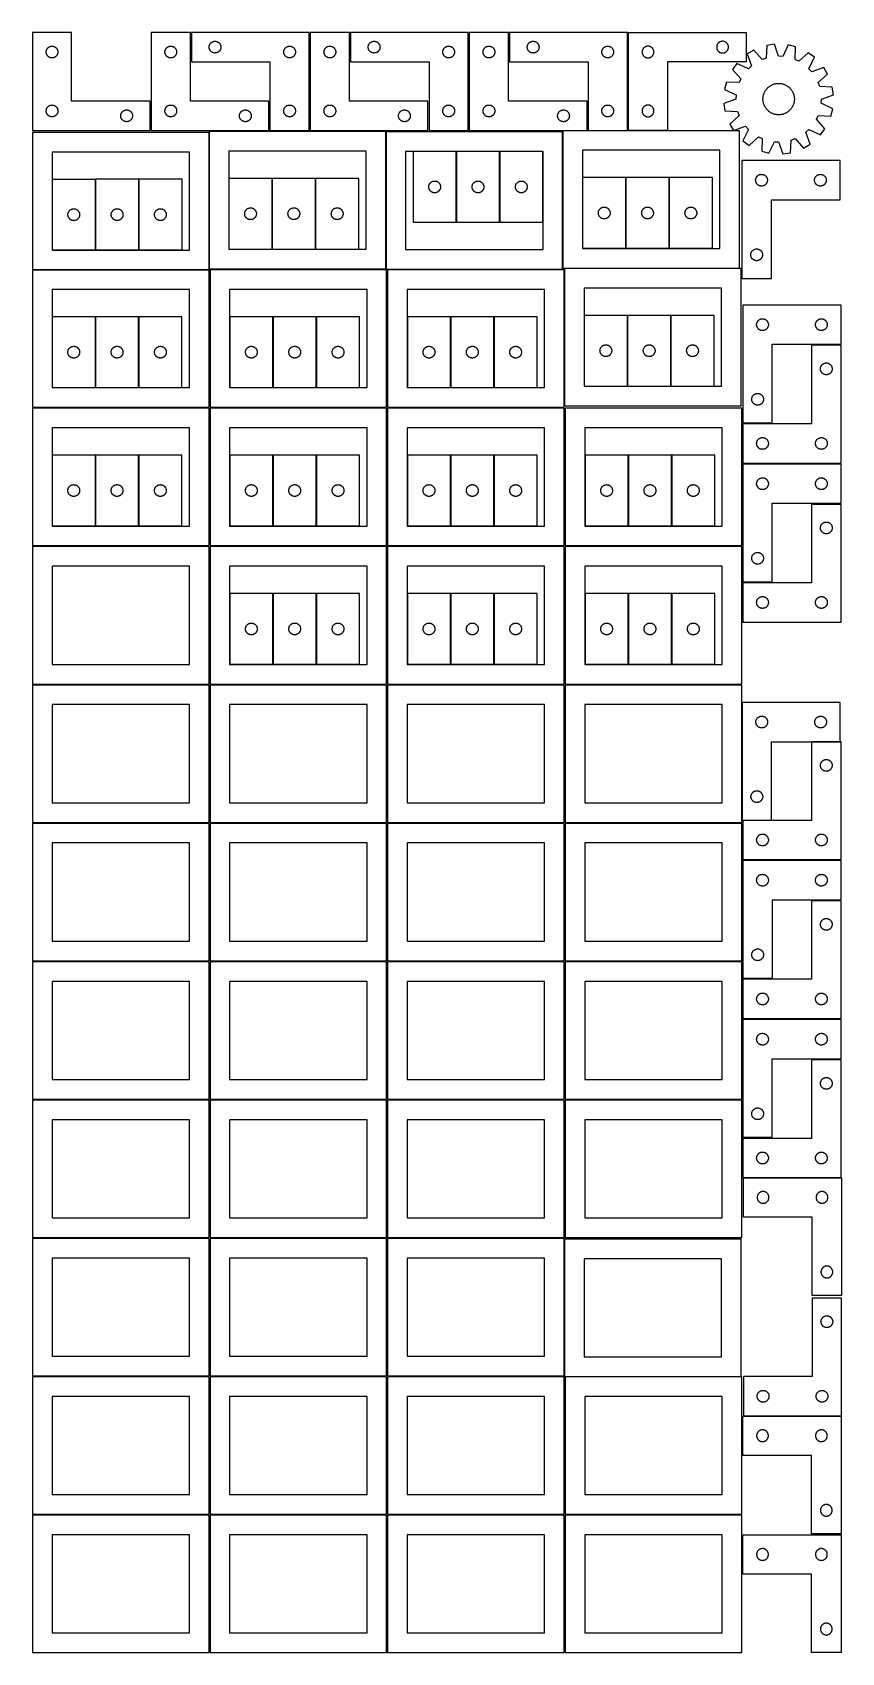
# Model space of a CAD drawing. Header units: millimetres. Extents: x 7 to 1243, y 7 to 2483.
import ezdxf

# ---------------------------------------------------------------- set-up
doc = ezdxf.new("R2010")
doc.units = ezdxf.units.MM
doc.layers.add('CUT', color=7, linetype='CONTINUOUS', true_color=0x000000)

msp = doc.modelspace()

# ---------------------------------------------------------------- linework, layer by layer
at = {"layer": 'CUT'}
for p, q in [((66.520933, 2483.251528), (6.520933, 2483.251528)), ((6.520933, 2483.251528), (6.520933, 2333.251528)), ((66.520933, 2378.251528), (66.520933, 2483.251528)), ((248.041929, 2483.251528), (188.041929, 2483.251528)), ((188.041929, 2483.251528), (188.041929, 2333.251528)), ((248.041929, 2378.251528), (248.041929, 2483.251528)), ((429.680781, 2483.251532), (249.680781, 2483.251532)), ((249.680781, 2483.251532), (249.680781, 2438.251532)), ((429.680781, 2333.251532), (429.680781, 2483.251532)), ((491.201719, 2483.251528), (431.201719, 2483.251528)), ((431.201719, 2483.251528), (431.201719, 2333.251528)), ((491.201719, 2378.251528), (491.201719, 2483.251528)), ((672.84051, 2483.251532), (492.84051, 2483.251532)), ((492.84051, 2483.251532), (492.84051, 2438.251532)), ((672.84051, 2333.251532), (672.84051, 2483.251532)), ((734.361509, 2483.251528), (674.361509, 2483.251528)), ((674.361509, 2483.251528), (674.361509, 2333.251528)), ((734.361509, 2378.251528), (734.361509, 2483.251528)), ((916.0003, 2483.251532), (736.0003, 2483.251532)), ((736.0003, 2483.251532), (736.0003, 2438.251532)), ((916.0003, 2333.251532), (916.0003, 2483.251532)), ((917.521297, 2483.251528), (1097.521297, 2483.251528)), ((917.521297, 2333.251528), (917.521297, 2483.251528)), ((1097.521297, 2483.251528), (1097.521297, 2438.251528)), ((27.520933, 2453.251528), (27.540202, 2453.840156)), ((27.540202, 2452.6629), (27.520933, 2453.251528)), ((27.540202, 2453.840156), (27.597929, 2454.426264)), ((27.597929, 2452.076793), (27.540202, 2452.6629)), ((27.597929, 2454.426264), (27.693865, 2455.007341)), ((27.693865, 2451.495715), (27.597929, 2452.076793)), ((27.693865, 2455.007341), (27.8276, 2455.5809)), ((27.8276, 2455.5809), (27.998561, 2456.144483)), ((27.998561, 2456.144483), (28.206017, 2456.695679)), ((28.206017, 2456.695679), (28.449078, 2457.232127)), ((28.449078, 2457.232127), (28.726704, 2457.751528)), ((28.726704, 2457.751528), (29.037706, 2458.25166)), ((29.037706, 2458.25166), (29.380752, 2458.730381)), ((29.380752, 2458.730381), (29.754374, 2459.185641)), ((29.754374, 2459.185641), (30.156972, 2459.615489)), ((30.156972, 2459.615489), (30.58682, 2460.018087)), ((30.58682, 2460.018087), (31.04208, 2460.391708)), ((31.04208, 2460.391708), (31.5208, 2460.734755)), ((31.5208, 2460.734755), (32.020933, 2461.045757)), ((32.020933, 2461.045757), (32.540334, 2461.323383)), ((32.540334, 2461.323383), (33.076782, 2461.566444)), ((33.076782, 2461.566444), (33.627977, 2461.773899)), ((33.627977, 2461.773899), (34.191561, 2461.944861)), ((34.191561, 2461.944861), (34.76512, 2462.078596)), ((34.76512, 2462.078596), (35.346197, 2462.174532)), ((35.346197, 2462.174532), (35.932304, 2462.232259)), ((35.932304, 2462.232259), (36.520933, 2462.251528)), ((36.520933, 2462.251528), (37.109561, 2462.232259)), ((37.109561, 2462.232259), (37.695668, 2462.174532)), ((37.695668, 2462.174532), (38.276745, 2462.078596)), ((38.276745, 2462.078596), (38.850304, 2461.944861)), ((38.850304, 2461.944861), (39.413888, 2461.773899)), ((39.413888, 2461.773899), (39.965083, 2461.566444)), ((39.965083, 2461.566444), (40.501531, 2461.323383)), ((40.501531, 2461.323383), (41.020933, 2461.045757)), ((41.020933, 2461.045757), (41.521065, 2460.734755)), ((41.521065, 2460.734755), (41.999785, 2460.391708)), ((41.999785, 2460.391708), (42.455045, 2460.018087)), ((42.455045, 2460.018087), (42.884894, 2459.615489)), ((42.884894, 2459.615489), (43.287491, 2459.185641)), ((43.287491, 2459.185641), (43.661113, 2458.730381)), ((43.661113, 2458.730381), (44.004159, 2458.25166)), ((44.004159, 2458.25166), (44.315161, 2457.751528)), ((44.315161, 2457.751528), (44.592787, 2457.232127)), ((44.592787, 2457.232127), (44.835848, 2456.695679)), ((44.835848, 2456.695679), (45.043304, 2456.144483)), ((45.043304, 2456.144483), (45.214265, 2455.5809)), ((45.214265, 2455.5809), (45.348, 2455.007341)), ((45.348, 2455.007341), (45.443936, 2454.426264)), ((45.443936, 2452.076793), (45.348, 2451.495715)), ((45.443936, 2454.426264), (45.501663, 2453.840156)), ((45.501663, 2452.6629), (45.443936, 2452.076793)), ((45.501663, 2453.840156), (45.520933, 2453.251528)), ((45.520933, 2453.251528), (45.501663, 2452.6629)), ((209.041929, 2453.251528), (209.061198, 2453.840156)), ((209.061198, 2452.6629), (209.041929, 2453.251528)), ((209.061198, 2453.840156), (209.118925, 2454.426264)), ((209.118925, 2452.076793), (209.061198, 2452.6629)), ((209.118925, 2454.426264), (209.214861, 2455.007341)), ((209.214861, 2451.495715), (209.118925, 2452.076793)), ((209.214861, 2455.007341), (209.348596, 2455.5809)), ((209.348596, 2455.5809), (209.519557, 2456.144483)), ((209.519557, 2456.144483), (209.727013, 2456.695679)), ((209.727013, 2456.695679), (209.970074, 2457.232127)), ((209.970074, 2457.232127), (210.2477, 2457.751528)), ((210.2477, 2457.751528), (210.558702, 2458.25166)), ((210.558702, 2458.25166), (210.901749, 2458.730381)), ((210.901749, 2458.730381), (211.27537, 2459.185641)), ((211.27537, 2459.185641), (211.677968, 2459.615489)), ((211.677968, 2459.615489), (212.107816, 2460.018087)), ((212.107816, 2460.018087), (212.563076, 2460.391708)), ((212.563076, 2460.391708), (213.041797, 2460.734755)), ((213.041797, 2460.734755), (213.541929, 2461.045757)), ((213.541929, 2461.045757), (214.06133, 2461.323383)), ((214.06133, 2461.323383), (214.597778, 2461.566444)), ((214.597778, 2461.566444), (215.148973, 2461.773899)), ((215.148973, 2461.773899), (215.712557, 2461.944861)), ((215.712557, 2461.944861), (216.286116, 2462.078596)), ((216.286116, 2462.078596), (216.867193, 2462.174532)), ((216.867193, 2462.174532), (217.4533, 2462.232259)), ((217.4533, 2462.232259), (218.041929, 2462.251528)), ((218.041929, 2462.251528), (218.630557, 2462.232259)), ((218.630557, 2462.232259), (219.216664, 2462.174532)), ((219.216664, 2462.174532), (219.797742, 2462.078596)), ((219.797742, 2462.078596), (220.3713, 2461.944861)), ((220.3713, 2461.944861), (220.934884, 2461.773899)), ((220.934884, 2461.773899), (221.48608, 2461.566444)), ((221.48608, 2461.566444), (222.022527, 2461.323383)), ((222.022527, 2461.323383), (222.541929, 2461.045757)), ((222.541929, 2461.045757), (223.042061, 2460.734755)), ((223.042061, 2460.734755), (223.520781, 2460.391708)), ((223.520781, 2460.391708), (223.976041, 2460.018087)), ((223.976041, 2460.018087), (224.40589, 2459.615489)), ((224.40589, 2459.615489), (224.808487, 2459.185641)), ((224.808487, 2459.185641), (225.182109, 2458.730381)), ((225.182109, 2458.730381), (225.525155, 2458.25166)), ((225.525155, 2458.25166), (225.836157, 2457.751528)), ((225.836157, 2457.751528), (226.113783, 2457.232127)), ((226.113783, 2457.232127), (226.356844, 2456.695679)), ((226.356844, 2456.695679), (226.5643, 2456.144483)), ((226.5643, 2456.144483), (226.735261, 2455.5809)), ((226.735261, 2455.5809), (226.868996, 2455.007341)), ((226.868996, 2455.007341), (226.964932, 2454.426264)), ((226.964932, 2452.076793), (226.868996, 2451.495715)), ((226.964932, 2454.426264), (227.022659, 2453.840156)), ((227.022659, 2452.6629), (226.964932, 2452.076793)), ((227.022659, 2453.840156), (227.041929, 2453.251528)), ((227.041929, 2453.251528), (227.022659, 2452.6629)), ((276.680781, 2460.751532), (276.70005, 2461.34016)), ((276.70005, 2460.162904), (276.680781, 2460.751532)), ((276.70005, 2461.34016), (276.757777, 2461.926268)), ((276.757777, 2459.576796), (276.70005, 2460.162904)), ((276.757777, 2461.926268), (276.853713, 2462.507345)), ((276.853713, 2458.995719), (276.757777, 2459.576796)), ((276.853713, 2462.507345), (276.987448, 2463.080903)), ((276.987448, 2458.42216), (276.853713, 2458.995719)), ((276.987448, 2463.080903), (277.158409, 2463.644487)), ((277.158409, 2457.858577), (276.987448, 2458.42216)), ((277.158409, 2463.644487), (277.365865, 2464.195683)), ((277.365865, 2457.307381), (277.158409, 2457.858577)), ((277.365865, 2464.195683), (277.608926, 2464.73213)), ((277.608926, 2456.770934), (277.365865, 2457.307381)), ((277.608926, 2464.73213), (277.886552, 2465.251532)), ((277.886552, 2456.251532), (277.608926, 2456.770934)), ((277.886552, 2465.251532), (278.197554, 2465.751664)), ((278.197554, 2455.7514), (277.886552, 2456.251532)), ((278.197554, 2465.751664), (278.5406, 2466.230385)), ((278.5406, 2455.272679), (278.197554, 2455.7514)), ((278.5406, 2466.230385), (278.914222, 2466.685644)), ((278.914222, 2454.81742), (278.5406, 2455.272679)), ((278.914222, 2466.685644), (279.31682, 2467.115493)), ((279.31682, 2454.387571), (278.914222, 2454.81742)), ((279.31682, 2467.115493), (279.746668, 2467.51809)), ((279.746668, 2453.984974), (279.31682, 2454.387571)), ((279.746668, 2467.51809), (280.201928, 2467.891712)), ((280.201928, 2453.611352), (279.746668, 2453.984974)), ((280.201928, 2467.891712), (280.680648, 2468.234758)), ((280.680648, 2453.268305), (280.201928, 2453.611352)), ((280.680648, 2468.234758), (281.180781, 2468.54576)), ((281.180781, 2452.957303), (280.680648, 2453.268305)), ((281.180781, 2468.54576), (281.700182, 2468.823387)), ((281.700182, 2452.679677), (281.180781, 2452.957303)), ((281.700182, 2468.823387), (282.23663, 2469.066448)), ((282.23663, 2452.436616), (281.700182, 2452.679677)), ((282.23663, 2469.066448), (282.787825, 2469.273903)), ((282.787825, 2452.229161), (282.23663, 2452.436616)), ((282.787825, 2469.273903), (283.351409, 2469.444864)), ((283.351409, 2452.058199), (282.787825, 2452.229161)), ((283.351409, 2469.444864), (283.924968, 2469.578599)), ((283.924968, 2451.924464), (283.351409, 2452.058199)), ((283.924968, 2469.578599), (284.506045, 2469.674536)), ((284.506045, 2469.674536), (285.092152, 2469.732262)), ((285.092152, 2469.732262), (285.680781, 2469.751532)), ((285.680781, 2469.751532), (286.269409, 2469.732262)), ((286.269409, 2469.732262), (286.855516, 2469.674536)), ((286.855516, 2469.674536), (287.436593, 2469.578599)), ((287.436593, 2469.578599), (288.010152, 2469.444864)), ((288.010152, 2452.058199), (287.436593, 2451.924464)), ((288.010152, 2469.444864), (288.573736, 2469.273903)), ((288.573736, 2452.229161), (288.010152, 2452.058199)), ((288.573736, 2469.273903), (289.124931, 2469.066448)), ((289.124931, 2452.436616), (288.573736, 2452.229161)), ((289.124931, 2469.066448), (289.661379, 2468.823387)), ((289.661379, 2452.679677), (289.124931, 2452.436616)), ((289.661379, 2468.823387), (290.180781, 2468.54576)), ((290.180781, 2452.957303), (289.661379, 2452.679677)), ((290.180781, 2468.54576), (290.680913, 2468.234758)), ((290.680913, 2453.268305), (290.180781, 2452.957303)), ((290.680913, 2468.234758), (291.159633, 2467.891712)), ((291.159633, 2453.611352), (290.680913, 2453.268305)), ((291.159633, 2467.891712), (291.614893, 2467.51809)), ((291.614893, 2453.984974), (291.159633, 2453.611352)), ((291.614893, 2467.51809), (292.044742, 2467.115493)), ((292.044742, 2454.387571), (291.614893, 2453.984974)), ((292.044742, 2467.115493), (292.447339, 2466.685644)), ((292.447339, 2454.81742), (292.044742, 2454.387571)), ((292.447339, 2466.685644), (292.820961, 2466.230385)), ((292.820961, 2455.272679), (292.447339, 2454.81742)), ((292.820961, 2466.230385), (293.164007, 2465.751664)), ((293.164007, 2455.7514), (292.820961, 2455.272679)), ((293.164007, 2465.751664), (293.475009, 2465.251532)), ((293.475009, 2456.251532), (293.164007, 2455.7514)), ((293.475009, 2465.251532), (293.752635, 2464.73213)), ((293.752635, 2456.770934), (293.475009, 2456.251532)), ((293.752635, 2464.73213), (293.995696, 2464.195683)), ((293.995696, 2457.307381), (293.752635, 2456.770934)), ((293.995696, 2464.195683), (294.203152, 2463.644487)), ((294.203152, 2457.858577), (293.995696, 2457.307381)), ((294.203152, 2463.644487), (294.374113, 2463.080903)), ((294.374113, 2458.42216), (294.203152, 2457.858577)), ((294.374113, 2463.080903), (294.507848, 2462.507345)), ((294.507848, 2458.995719), (294.374113, 2458.42216)), ((294.507848, 2462.507345), (294.603784, 2461.926268)), ((294.603784, 2459.576796), (294.507848, 2458.995719)), ((294.603784, 2461.926268), (294.661511, 2461.34016)), ((294.661511, 2460.162904), (294.603784, 2459.576796)), ((294.661511, 2461.34016), (294.680781, 2460.751532)), ((294.680781, 2460.751532), (294.661511, 2460.162904)), ((390.680781, 2453.251532), (390.70005, 2453.84016)), ((390.70005, 2452.662904), (390.680781, 2453.251532)), ((390.70005, 2453.84016), (390.757777, 2454.426268)), ((390.757777, 2452.076796), (390.70005, 2452.662904)), ((390.757777, 2454.426268), (390.853713, 2455.007345)), ((390.853713, 2451.495719), (390.757777, 2452.076796)), ((390.853713, 2455.007345), (390.987448, 2455.580903)), ((390.987448, 2455.580903), (391.158409, 2456.144487)), ((391.158409, 2456.144487), (391.365865, 2456.695683)), ((391.365865, 2456.695683), (391.608926, 2457.23213)), ((391.608926, 2457.23213), (391.886552, 2457.751532)), ((391.886552, 2457.751532), (392.197554, 2458.251664)), ((392.197554, 2458.251664), (392.5406, 2458.730385)), ((392.5406, 2458.730385), (392.914222, 2459.185644)), ((392.914222, 2459.185644), (393.31682, 2459.615493)), ((393.31682, 2459.615493), (393.746668, 2460.01809)), ((393.746668, 2460.01809), (394.201928, 2460.391712)), ((394.201928, 2460.391712), (394.680648, 2460.734758)), ((394.680648, 2460.734758), (395.180781, 2461.04576)), ((395.180781, 2461.04576), (395.700182, 2461.323387)), ((395.700182, 2461.323387), (396.23663, 2461.566448)), ((396.23663, 2461.566448), (396.787825, 2461.773903)), ((396.787825, 2461.773903), (397.351409, 2461.944864)), ((397.351409, 2461.944864), (397.924968, 2462.078599)), ((397.924968, 2462.078599), (398.506045, 2462.174536)), ((398.506045, 2462.174536), (399.092152, 2462.232262)), ((399.092152, 2462.232262), (399.680781, 2462.251532)), ((399.680781, 2462.251532), (400.269409, 2462.232262)), ((400.269409, 2462.232262), (400.855516, 2462.174536)), ((400.855516, 2462.174536), (401.436593, 2462.078599)), ((401.436593, 2462.078599), (402.010152, 2461.944864)), ((402.010152, 2461.944864), (402.573736, 2461.773903)), ((402.573736, 2461.773903), (403.124931, 2461.566448)), ((403.124931, 2461.566448), (403.661379, 2461.323387)), ((403.661379, 2461.323387), (404.180781, 2461.04576)), ((404.180781, 2461.04576), (404.680913, 2460.734758)), ((404.680913, 2460.734758), (405.159633, 2460.391712)), ((405.159633, 2460.391712), (405.614893, 2460.01809)), ((405.614893, 2460.01809), (406.044742, 2459.615493)), ((406.044742, 2459.615493), (406.447339, 2459.185644)), ((406.447339, 2459.185644), (406.820961, 2458.730385)), ((406.820961, 2458.730385), (407.164007, 2458.251664)), ((407.164007, 2458.251664), (407.475009, 2457.751532)), ((407.475009, 2457.751532), (407.752635, 2457.23213)), ((407.752635, 2457.23213), (407.995696, 2456.695683)), ((407.995696, 2456.695683), (408.203152, 2456.144487)), ((408.203152, 2456.144487), (408.374113, 2455.580903)), ((408.374113, 2455.580903), (408.507848, 2455.007345)), ((408.507848, 2455.007345), (408.603784, 2454.426268)), ((408.603784, 2452.076796), (408.507848, 2451.495719)), ((408.603784, 2454.426268), (408.661511, 2453.84016)), ((408.661511, 2452.662904), (408.603784, 2452.076796)), ((408.661511, 2453.84016), (408.680781, 2453.251532)), ((408.680781, 2453.251532), (408.661511, 2452.662904)), ((452.201719, 2453.251528), (452.220988, 2453.840156)), ((452.220988, 2452.6629), (452.201719, 2453.251528)), ((452.220988, 2453.840156), (452.278715, 2454.426264)), ((452.278715, 2452.076793), (452.220988, 2452.6629)), ((452.278715, 2454.426264), (452.374651, 2455.007341)), ((452.374651, 2451.495715), (452.278715, 2452.076793)), ((452.374651, 2455.007341), (452.508386, 2455.5809)), ((452.508386, 2455.5809), (452.679348, 2456.144483)), ((452.679348, 2456.144483), (452.886803, 2456.695679)), ((452.886803, 2456.695679), (453.129864, 2457.232127)), ((453.129864, 2457.232127), (453.40749, 2457.751528)), ((453.40749, 2457.751528), (453.718492, 2458.25166)), ((453.718492, 2458.25166), (454.061539, 2458.730381)), ((454.061539, 2458.730381), (454.43516, 2459.185641)), ((454.43516, 2459.185641), (454.837758, 2459.615489)), ((454.837758, 2459.615489), (455.267606, 2460.018087)), ((455.267606, 2460.018087), (455.722866, 2460.391708)), ((455.722866, 2460.391708), (456.201587, 2460.734755)), ((456.201587, 2460.734755), (456.701719, 2461.045757)), ((456.701719, 2461.045757), (457.22112, 2461.323383)), ((457.22112, 2461.323383), (457.757568, 2461.566444)), ((457.757568, 2461.566444), (458.308763, 2461.773899)), ((458.308763, 2461.773899), (458.872347, 2461.944861)), ((458.872347, 2461.944861), (459.445906, 2462.078596)), ((459.445906, 2462.078596), (460.026983, 2462.174532)), ((460.026983, 2462.174532), (460.613091, 2462.232259)), ((460.613091, 2462.232259), (461.201719, 2462.251528)), ((461.201719, 2462.251528), (461.790347, 2462.232259)), ((461.790347, 2462.232259), (462.376454, 2462.174532)), ((462.376454, 2462.174532), (462.957532, 2462.078596)), ((462.957532, 2462.078596), (463.53109, 2461.944861)), ((463.53109, 2461.944861), (464.094674, 2461.773899)), ((464.094674, 2461.773899), (464.64587, 2461.566444)), ((464.64587, 2461.566444), (465.182317, 2461.323383)), ((465.182317, 2461.323383), (465.701719, 2461.045757)), ((465.701719, 2461.045757), (466.201851, 2460.734755)), ((466.201851, 2460.734755), (466.680572, 2460.391708)), ((466.680572, 2460.391708), (467.135831, 2460.018087)), ((467.135831, 2460.018087), (467.56568, 2459.615489)), ((467.56568, 2459.615489), (467.968277, 2459.185641)), ((467.968277, 2459.185641), (468.341899, 2458.730381)), ((468.341899, 2458.730381), (468.684945, 2458.25166)), ((468.684945, 2458.25166), (468.995947, 2457.751528)), ((468.995947, 2457.751528), (469.273573, 2457.232127)), ((469.273573, 2457.232127), (469.516634, 2456.695679)), ((469.516634, 2456.695679), (469.72409, 2456.144483)), ((469.72409, 2456.144483), (469.895051, 2455.5809)), ((469.895051, 2455.5809), (470.028786, 2455.007341)), ((470.028786, 2455.007341), (470.124722, 2454.426264)), ((470.124722, 2452.076793), (470.028786, 2451.495715)), ((470.124722, 2454.426264), (470.182449, 2453.840156)), ((470.182449, 2452.6629), (470.124722, 2452.076793)), ((470.182449, 2453.840156), (470.201719, 2453.251528)), ((470.201719, 2453.251528), (470.182449, 2452.6629)), ((519.84051, 2460.751532), (519.859779, 2461.34016)), ((519.859779, 2460.162904), (519.84051, 2460.751532)), ((519.859779, 2461.34016), (519.917506, 2461.926268)), ((519.917506, 2459.576796), (519.859779, 2460.162904)), ((519.917506, 2461.926268), (520.013442, 2462.507345)), ((520.013442, 2458.995719), (519.917506, 2459.576796)), ((520.013442, 2462.507345), (520.147177, 2463.080903)), ((520.147177, 2458.42216), (520.013442, 2458.995719)), ((520.147177, 2463.080903), (520.318138, 2463.644487)), ((520.318138, 2457.858577), (520.147177, 2458.42216)), ((520.318138, 2463.644487), (520.525594, 2464.195683)), ((520.525594, 2457.307381), (520.318138, 2457.858577)), ((520.525594, 2464.195683), (520.768655, 2464.73213)), ((520.768655, 2456.770934), (520.525594, 2457.307381)), ((520.768655, 2464.73213), (521.046281, 2465.251532)), ((521.046281, 2456.251532), (520.768655, 2456.770934)), ((521.046281, 2465.251532), (521.357283, 2465.751664)), ((521.357283, 2455.7514), (521.046281, 2456.251532)), ((521.357283, 2465.751664), (521.700329, 2466.230385)), ((521.700329, 2455.272679), (521.357283, 2455.7514)), ((521.700329, 2466.230385), (522.073951, 2466.685644)), ((522.073951, 2454.81742), (521.700329, 2455.272679)), ((522.073951, 2466.685644), (522.476549, 2467.115493)), ((522.476549, 2454.387571), (522.073951, 2454.81742)), ((522.476549, 2467.115493), (522.906397, 2467.51809)), ((522.906397, 2453.984974), (522.476549, 2454.387571)), ((522.906397, 2467.51809), (523.361657, 2467.891712)), ((523.361657, 2453.611352), (522.906397, 2453.984974)), ((523.361657, 2467.891712), (523.840377, 2468.234758)), ((523.840377, 2453.268305), (523.361657, 2453.611352)), ((523.840377, 2468.234758), (524.34051, 2468.54576)), ((524.34051, 2452.957303), (523.840377, 2453.268305)), ((524.34051, 2468.54576), (524.859911, 2468.823387)), ((524.859911, 2452.679677), (524.34051, 2452.957303)), ((524.859911, 2468.823387), (525.396359, 2469.066448)), ((525.396359, 2452.436616), (524.859911, 2452.679677)), ((525.396359, 2469.066448), (525.947554, 2469.273903)), ((525.947554, 2452.229161), (525.396359, 2452.436616)), ((525.947554, 2469.273903), (526.511138, 2469.444864)), ((526.511138, 2452.058199), (525.947554, 2452.229161)), ((526.511138, 2469.444864), (527.084697, 2469.578599)), ((527.084697, 2451.924464), (526.511138, 2452.058199)), ((527.084697, 2469.578599), (527.665774, 2469.674536)), ((527.665774, 2469.674536), (528.251881, 2469.732262)), ((528.251881, 2469.732262), (528.84051, 2469.751532)), ((528.84051, 2469.751532), (529.429138, 2469.732262)), ((529.429138, 2469.732262), (530.015245, 2469.674536)), ((530.015245, 2469.674536), (530.596322, 2469.578599)), ((530.596322, 2469.578599), (531.169881, 2469.444864)), ((531.169881, 2452.058199), (530.596322, 2451.924464)), ((531.169881, 2469.444864), (531.733465, 2469.273903)), ((531.733465, 2452.229161), (531.169881, 2452.058199)), ((531.733465, 2469.273903), (532.28466, 2469.066448)), ((532.28466, 2452.436616), (531.733465, 2452.229161)), ((532.28466, 2469.066448), (532.821108, 2468.823387)), ((532.821108, 2452.679677), (532.28466, 2452.436616)), ((532.821108, 2468.823387), (533.34051, 2468.54576)), ((533.34051, 2452.957303), (532.821108, 2452.679677)), ((533.34051, 2468.54576), (533.840642, 2468.234758)), ((533.840642, 2453.268305), (533.34051, 2452.957303)), ((533.840642, 2468.234758), (534.319362, 2467.891712)), ((534.319362, 2453.611352), (533.840642, 2453.268305)), ((534.319362, 2467.891712), (534.774622, 2467.51809)), ((534.774622, 2453.984974), (534.319362, 2453.611352)), ((534.774622, 2467.51809), (535.204471, 2467.115493)), ((535.204471, 2454.387571), (534.774622, 2453.984974)), ((535.204471, 2467.115493), (535.607068, 2466.685644)), ((535.607068, 2454.81742), (535.204471, 2454.387571)), ((535.607068, 2466.685644), (535.98069, 2466.230385)), ((535.98069, 2455.272679), (535.607068, 2454.81742)), ((535.98069, 2466.230385), (536.323736, 2465.751664)), ((536.323736, 2455.7514), (535.98069, 2455.272679)), ((536.323736, 2465.751664), (536.634738, 2465.251532)), ((536.634738, 2456.251532), (536.323736, 2455.7514)), ((536.634738, 2465.251532), (536.912364, 2464.73213)), ((536.912364, 2456.770934), (536.634738, 2456.251532)), ((536.912364, 2464.73213), (537.155425, 2464.195683)), ((537.155425, 2457.307381), (536.912364, 2456.770934)), ((537.155425, 2464.195683), (537.362881, 2463.644487)), ((537.362881, 2457.858577), (537.155425, 2457.307381)), ((537.362881, 2463.644487), (537.533842, 2463.080903)), ((537.533842, 2458.42216), (537.362881, 2457.858577)), ((537.533842, 2463.080903), (537.667577, 2462.507345)), ((537.667577, 2458.995719), (537.533842, 2458.42216)), ((537.667577, 2462.507345), (537.763513, 2461.926268)), ((537.763513, 2459.576796), (537.667577, 2458.995719)), ((537.763513, 2461.926268), (537.82124, 2461.34016)), ((537.82124, 2460.162904), (537.763513, 2459.576796)), ((537.82124, 2461.34016), (537.84051, 2460.751532)), ((537.84051, 2460.751532), (537.82124, 2460.162904)), ((633.84051, 2453.251532), (633.859779, 2453.84016)), ((633.859779, 2452.662904), (633.84051, 2453.251532)), ((633.859779, 2453.84016), (633.917506, 2454.426268)), ((633.917506, 2452.076796), (633.859779, 2452.662904)), ((633.917506, 2454.426268), (634.013442, 2455.007345)), ((634.013442, 2451.495719), (633.917506, 2452.076796)), ((634.013442, 2455.007345), (634.147177, 2455.580903)), ((634.147177, 2455.580903), (634.318138, 2456.144487)), ((634.318138, 2456.144487), (634.525594, 2456.695683)), ((634.525594, 2456.695683), (634.768655, 2457.23213)), ((634.768655, 2457.23213), (635.046281, 2457.751532)), ((635.046281, 2457.751532), (635.357283, 2458.251664)), ((635.357283, 2458.251664), (635.700329, 2458.730385)), ((635.700329, 2458.730385), (636.073951, 2459.185644)), ((636.073951, 2459.185644), (636.476549, 2459.615493)), ((636.476549, 2459.615493), (636.906397, 2460.01809)), ((636.906397, 2460.01809), (637.361657, 2460.391712)), ((637.361657, 2460.391712), (637.840377, 2460.734758)), ((637.840377, 2460.734758), (638.34051, 2461.04576)), ((638.34051, 2461.04576), (638.859911, 2461.323387)), ((638.859911, 2461.323387), (639.396359, 2461.566448)), ((639.396359, 2461.566448), (639.947554, 2461.773903)), ((639.947554, 2461.773903), (640.511138, 2461.944864)), ((640.511138, 2461.944864), (641.084697, 2462.078599)), ((641.084697, 2462.078599), (641.665774, 2462.174536)), ((641.665774, 2462.174536), (642.251881, 2462.232262)), ((642.251881, 2462.232262), (642.84051, 2462.251532)), ((642.84051, 2462.251532), (643.429138, 2462.232262)), ((643.429138, 2462.232262), (644.015245, 2462.174536)), ((644.015245, 2462.174536), (644.596322, 2462.078599)), ((644.596322, 2462.078599), (645.169881, 2461.944864)), ((645.169881, 2461.944864), (645.733465, 2461.773903)), ((645.733465, 2461.773903), (646.28466, 2461.566448)), ((646.28466, 2461.566448), (646.821108, 2461.323387)), ((646.821108, 2461.323387), (647.34051, 2461.04576)), ((647.34051, 2461.04576), (647.840642, 2460.734758)), ((647.840642, 2460.734758), (648.319362, 2460.391712)), ((648.319362, 2460.391712), (648.774622, 2460.01809)), ((648.774622, 2460.01809), (649.204471, 2459.615493)), ((649.204471, 2459.615493), (649.607068, 2459.185644)), ((649.607068, 2459.185644), (649.98069, 2458.730385)), ((649.98069, 2458.730385), (650.323736, 2458.251664)), ((650.323736, 2458.251664), (650.634738, 2457.751532)), ((650.634738, 2457.751532), (650.912364, 2457.23213)), ((650.912364, 2457.23213), (651.155425, 2456.695683)), ((651.155425, 2456.695683), (651.362881, 2456.144487)), ((651.362881, 2456.144487), (651.533842, 2455.580903)), ((651.533842, 2455.580903), (651.667577, 2455.007345)), ((651.667577, 2455.007345), (651.763513, 2454.426268)), ((651.763513, 2452.076796), (651.667577, 2451.495719)), ((651.763513, 2454.426268), (651.82124, 2453.84016)), ((651.82124, 2452.662904), (651.763513, 2452.076796)), ((651.82124, 2453.84016), (651.84051, 2453.251532)), ((651.84051, 2453.251532), (651.82124, 2452.662904)), ((695.361509, 2453.251528), (695.380778, 2453.840156)), ((695.380778, 2452.6629), (695.361509, 2453.251528)), ((695.380778, 2453.840156), (695.438505, 2454.426264)), ((695.438505, 2452.076793), (695.380778, 2452.6629)), ((695.438505, 2454.426264), (695.534441, 2455.007341)), ((695.534441, 2451.495715), (695.438505, 2452.076793)), ((695.534441, 2455.007341), (695.668176, 2455.5809)), ((695.668176, 2455.5809), (695.839138, 2456.144483)), ((695.839138, 2456.144483), (696.046593, 2456.695679)), ((696.046593, 2456.695679), (696.289654, 2457.232127)), ((696.289654, 2457.232127), (696.56728, 2457.751528)), ((696.56728, 2457.751528), (696.878282, 2458.25166)), ((696.878282, 2458.25166), (697.221329, 2458.730381)), ((697.221329, 2458.730381), (697.59495, 2459.185641)), ((697.59495, 2459.185641), (697.997548, 2459.615489)), ((697.997548, 2459.615489), (698.427396, 2460.018087)), ((698.427396, 2460.018087), (698.882656, 2460.391708)), ((698.882656, 2460.391708), (699.361377, 2460.734755)), ((699.361377, 2460.734755), (699.861509, 2461.045757)), ((699.861509, 2461.045757), (700.38091, 2461.323383)), ((700.38091, 2461.323383), (700.917358, 2461.566444)), ((700.917358, 2461.566444), (701.468554, 2461.773899)), ((701.468554, 2461.773899), (702.032137, 2461.944861)), ((702.032137, 2461.944861), (702.605696, 2462.078596)), ((702.605696, 2462.078596), (703.186773, 2462.174532)), ((703.186773, 2462.174532), (703.772881, 2462.232259)), ((703.772881, 2462.232259), (704.361509, 2462.251528)), ((704.361509, 2462.251528), (704.950137, 2462.232259)), ((704.950137, 2462.232259), (705.536244, 2462.174532)), ((705.536244, 2462.174532), (706.117322, 2462.078596)), ((706.117322, 2462.078596), (706.69088, 2461.944861)), ((706.69088, 2461.944861), (707.254464, 2461.773899)), ((707.254464, 2461.773899), (707.80566, 2461.566444)), ((707.80566, 2461.566444), (708.342107, 2461.323383)), ((708.342107, 2461.323383), (708.861509, 2461.045757)), ((708.861509, 2461.045757), (709.361641, 2460.734755)), ((709.361641, 2460.734755), (709.840362, 2460.391708)), ((709.840362, 2460.391708), (710.295621, 2460.018087)), ((710.295621, 2460.018087), (710.72547, 2459.615489)), ((710.72547, 2459.615489), (711.128067, 2459.185641)), ((711.128067, 2459.185641), (711.501689, 2458.730381)), ((711.501689, 2458.730381), (711.844735, 2458.25166)), ((711.844735, 2458.25166), (712.155737, 2457.751528)), ((712.155737, 2457.751528), (712.433363, 2457.232127)), ((712.433363, 2457.232127), (712.676425, 2456.695679)), ((712.676425, 2456.695679), (712.88388, 2456.144483)), ((712.88388, 2456.144483), (713.054841, 2455.5809)), ((713.054841, 2455.5809), (713.188576, 2455.007341)), ((713.188576, 2455.007341), (713.284512, 2454.426264)), ((713.284512, 2452.076793), (713.188576, 2451.495715)), ((713.284512, 2454.426264), (713.342239, 2453.840156)), ((713.342239, 2452.6629), (713.284512, 2452.076793)), ((713.342239, 2453.840156), (713.361509, 2453.251528)), ((713.361509, 2453.251528), (713.342239, 2452.6629)), ((763.0003, 2460.751532), (763.019569, 2461.34016)), ((763.019569, 2460.162904), (763.0003, 2460.751532)), ((763.019569, 2461.34016), (763.077296, 2461.926268)), ((763.077296, 2459.576796), (763.019569, 2460.162904)), ((763.077296, 2461.926268), (763.173232, 2462.507345)), ((763.173232, 2458.995719), (763.077296, 2459.576796)), ((763.173232, 2462.507345), (763.306967, 2463.080903)), ((763.306967, 2458.42216), (763.173232, 2458.995719)), ((763.306967, 2463.080903), (763.477928, 2463.644487)), ((763.477928, 2457.858577), (763.306967, 2458.42216)), ((763.477928, 2463.644487), (763.685384, 2464.195683)), ((763.685384, 2457.307381), (763.477928, 2457.858577)), ((763.685384, 2464.195683), (763.928445, 2464.73213)), ((763.928445, 2456.770934), (763.685384, 2457.307381)), ((763.928445, 2464.73213), (764.206071, 2465.251532)), ((764.206071, 2456.251532), (763.928445, 2456.770934)), ((764.206071, 2465.251532), (764.517073, 2465.751664)), ((764.517073, 2455.7514), (764.206071, 2456.251532)), ((764.517073, 2465.751664), (764.86012, 2466.230385)), ((764.86012, 2455.272679), (764.517073, 2455.7514)), ((764.86012, 2466.230385), (765.233741, 2466.685644)), ((765.233741, 2454.81742), (764.86012, 2455.272679)), ((765.233741, 2466.685644), (765.636339, 2467.115493)), ((765.636339, 2454.387571), (765.233741, 2454.81742)), ((765.636339, 2467.115493), (766.066187, 2467.51809)), ((766.066187, 2453.984974), (765.636339, 2454.387571)), ((766.066187, 2467.51809), (766.521447, 2467.891712)), ((766.521447, 2453.611352), (766.066187, 2453.984974)), ((766.521447, 2467.891712), (767.000167, 2468.234758)), ((767.000167, 2453.268305), (766.521447, 2453.611352)), ((767.000167, 2468.234758), (767.5003, 2468.54576)), ((767.5003, 2452.957303), (767.000167, 2453.268305)), ((767.5003, 2468.54576), (768.019701, 2468.823387)), ((768.019701, 2452.679677), (767.5003, 2452.957303)), ((768.019701, 2468.823387), (768.556149, 2469.066448)), ((768.556149, 2452.436616), (768.019701, 2452.679677)), ((768.556149, 2469.066448), (769.107344, 2469.273903)), ((769.107344, 2452.229161), (768.556149, 2452.436616)), ((769.107344, 2469.273903), (769.670928, 2469.444864)), ((769.670928, 2452.058199), (769.107344, 2452.229161)), ((769.670928, 2469.444864), (770.244487, 2469.578599)), ((770.244487, 2451.924464), (769.670928, 2452.058199)), ((770.244487, 2469.578599), (770.825564, 2469.674536)), ((770.825564, 2469.674536), (771.411671, 2469.732262)), ((771.411671, 2469.732262), (772.0003, 2469.751532)), ((772.0003, 2469.751532), (772.588928, 2469.732262)), ((772.588928, 2469.732262), (773.175035, 2469.674536)), ((773.175035, 2469.674536), (773.756112, 2469.578599)), ((773.756112, 2469.578599), (774.329671, 2469.444864)), ((774.329671, 2452.058199), (773.756112, 2451.924464)), ((774.329671, 2469.444864), (774.893255, 2469.273903)), ((774.893255, 2452.229161), (774.329671, 2452.058199)), ((774.893255, 2469.273903), (775.44445, 2469.066448)), ((775.44445, 2452.436616), (774.893255, 2452.229161)), ((775.44445, 2469.066448), (775.980898, 2468.823387)), ((775.980898, 2452.679677), (775.44445, 2452.436616)), ((775.980898, 2468.823387), (776.5003, 2468.54576)), ((776.5003, 2452.957303), (775.980898, 2452.679677)), ((776.5003, 2468.54576), (777.000432, 2468.234758)), ((777.000432, 2453.268305), (776.5003, 2452.957303)), ((777.000432, 2468.234758), (777.479152, 2467.891712)), ((777.479152, 2453.611352), (777.000432, 2453.268305)), ((777.479152, 2467.891712), (777.934412, 2467.51809)), ((777.934412, 2453.984974), (777.479152, 2453.611352)), ((777.934412, 2467.51809), (778.364261, 2467.115493)), ((778.364261, 2454.387571), (777.934412, 2453.984974)), ((778.364261, 2467.115493), (778.766858, 2466.685644)), ((778.766858, 2454.81742), (778.364261, 2454.387571)), ((778.766858, 2466.685644), (779.14048, 2466.230385)), ((779.14048, 2455.272679), (778.766858, 2454.81742)), ((779.14048, 2466.230385), (779.483526, 2465.751664)), ((779.483526, 2455.7514), (779.14048, 2455.272679)), ((779.483526, 2465.751664), (779.794528, 2465.251532)), ((779.794528, 2456.251532), (779.483526, 2455.7514)), ((779.794528, 2465.251532), (780.072154, 2464.73213)), ((780.072154, 2456.770934), (779.794528, 2456.251532)), ((780.072154, 2464.73213), (780.315215, 2464.195683)), ((780.315215, 2457.307381), (780.072154, 2456.770934)), ((780.315215, 2464.195683), (780.522671, 2463.644487)), ((780.522671, 2457.858577), (780.315215, 2457.307381)), ((780.522671, 2463.644487), (780.693632, 2463.080903)), ((780.693632, 2458.42216), (780.522671, 2457.858577)), ((780.693632, 2463.080903), (780.827367, 2462.507345)), ((780.827367, 2458.995719), (780.693632, 2458.42216)), ((780.827367, 2462.507345), (780.923303, 2461.926268)), ((780.923303, 2459.576796), (780.827367, 2458.995719)), ((780.923303, 2461.926268), (780.98103, 2461.34016)), ((780.98103, 2460.162904), (780.923303, 2459.576796)), ((780.98103, 2461.34016), (781.0003, 2460.751532)), ((781.0003, 2460.751532), (780.98103, 2460.162904)), ((877.0003, 2453.251532), (877.019569, 2453.84016)), ((877.019569, 2452.662904), (877.0003, 2453.251532)), ((877.019569, 2453.84016), (877.077296, 2454.426268)), ((877.077296, 2452.076796), (877.019569, 2452.662904)), ((877.077296, 2454.426268), (877.173232, 2455.007345)), ((877.173232, 2451.495719), (877.077296, 2452.076796)), ((877.173232, 2455.007345), (877.306967, 2455.580903)), ((877.306967, 2455.580903), (877.477928, 2456.144487)), ((877.477928, 2456.144487), (877.685384, 2456.695683)), ((877.685384, 2456.695683), (877.928445, 2457.23213)), ((877.928445, 2457.23213), (878.206071, 2457.751532)), ((878.206071, 2457.751532), (878.517073, 2458.251664)), ((878.517073, 2458.251664), (878.86012, 2458.730385)), ((878.86012, 2458.730385), (879.233741, 2459.185644)), ((879.233741, 2459.185644), (879.636339, 2459.615493)), ((879.636339, 2459.615493), (880.066187, 2460.01809)), ((880.066187, 2460.01809), (880.521447, 2460.391712)), ((880.521447, 2460.391712), (881.000167, 2460.734758)), ((881.000167, 2460.734758), (881.5003, 2461.04576)), ((881.5003, 2461.04576), (882.019701, 2461.323387)), ((882.019701, 2461.323387), (882.556149, 2461.566448)), ((882.556149, 2461.566448), (883.107344, 2461.773903)), ((883.107344, 2461.773903), (883.670928, 2461.944864)), ((883.670928, 2461.944864), (884.244487, 2462.078599)), ((884.244487, 2462.078599), (884.825564, 2462.174536)), ((884.825564, 2462.174536), (885.411671, 2462.232262)), ((885.411671, 2462.232262), (886.0003, 2462.251532)), ((886.0003, 2462.251532), (886.588928, 2462.232262)), ((886.588928, 2462.232262), (887.175035, 2462.174536)), ((887.175035, 2462.174536), (887.756112, 2462.078599)), ((887.756112, 2462.078599), (888.329671, 2461.944864)), ((888.329671, 2461.944864), (888.893255, 2461.773903)), ((888.893255, 2461.773903), (889.44445, 2461.566448)), ((889.44445, 2461.566448), (889.980898, 2461.323387)), ((889.980898, 2461.323387), (890.5003, 2461.04576)), ((890.5003, 2461.04576), (891.000432, 2460.734758)), ((891.000432, 2460.734758), (891.479152, 2460.391712)), ((891.479152, 2460.391712), (891.934412, 2460.01809)), ((891.934412, 2460.01809), (892.364261, 2459.615493)), ((892.364261, 2459.615493), (892.766858, 2459.185644)), ((892.766858, 2459.185644), (893.14048, 2458.730385)), ((893.14048, 2458.730385), (893.483526, 2458.251664)), ((893.483526, 2458.251664), (893.794528, 2457.751532)), ((893.794528, 2457.751532), (894.072154, 2457.23213)), ((894.072154, 2457.23213), (894.315215, 2456.695683)), ((894.315215, 2456.695683), (894.522671, 2456.144487)), ((894.522671, 2456.144487), (894.693632, 2455.580903)), ((894.693632, 2455.580903), (894.827367, 2455.007345)), ((894.827367, 2455.007345), (894.923303, 2454.426268)), ((894.923303, 2452.076796), (894.827367, 2451.495719)), ((894.923303, 2454.426268), (894.98103, 2453.84016)), ((894.98103, 2452.662904), (894.923303, 2452.076796)), ((894.98103, 2453.84016), (895.0003, 2453.251532)), ((895.0003, 2453.251532), (894.98103, 2452.662904)), ((938.540567, 2453.840156), (938.521297, 2453.251528)), ((938.521297, 2453.251528), (938.540567, 2452.6629)), ((938.598294, 2454.426264), (938.540567, 2453.840156)), ((938.540567, 2452.6629), (938.598294, 2452.076793)), ((938.69423, 2455.007341), (938.598294, 2454.426264)), ((938.598294, 2452.076793), (938.69423, 2451.495715)), ((938.827965, 2455.5809), (938.69423, 2455.007341)), ((938.998926, 2456.144483), (938.827965, 2455.5809)), ((939.206382, 2456.695679), (938.998926, 2456.144483)), ((939.449443, 2457.232127), (939.206382, 2456.695679)), ((939.727069, 2457.751528), (939.449443, 2457.232127)), ((940.038071, 2458.25166), (939.727069, 2457.751528)), ((940.381117, 2458.730381), (940.038071, 2458.25166)), ((940.754739, 2459.185641), (940.381117, 2458.730381)), ((941.157336, 2459.615489), (940.754739, 2459.185641)), ((941.587185, 2460.018087), (941.157336, 2459.615489)), ((942.042445, 2460.391708), (941.587185, 2460.018087)), ((942.521165, 2460.734755), (942.042445, 2460.391708)), ((943.021297, 2461.045757), (942.521165, 2460.734755)), ((943.540699, 2461.323383), (943.021297, 2461.045757)), ((944.077147, 2461.566444), (943.540699, 2461.323383)), ((944.628342, 2461.773899), (944.077147, 2461.566444)), ((945.191926, 2461.944861), (944.628342, 2461.773899)), ((945.765485, 2462.078596), (945.191926, 2461.944861)), ((946.346562, 2462.174532), (945.765485, 2462.078596)), ((946.932669, 2462.232259), (946.346562, 2462.174532)), ((947.521297, 2462.251528), (946.932669, 2462.232259)), ((948.109926, 2462.232259), (947.521297, 2462.251528)), ((948.696033, 2462.174532), (948.109926, 2462.232259)), ((949.27711, 2462.078596), (948.696033, 2462.174532)), ((949.850669, 2461.944861), (949.27711, 2462.078596)), ((950.414253, 2461.773899), (949.850669, 2461.944861)), ((950.965448, 2461.566444), (950.414253, 2461.773899)), ((951.501896, 2461.323383), (950.965448, 2461.566444)), ((952.021297, 2461.045757), (951.501896, 2461.323383)), ((952.52143, 2460.734755), (952.021297, 2461.045757)), ((953.00015, 2460.391708), (952.52143, 2460.734755)), ((953.45541, 2460.018087), (953.00015, 2460.391708)), ((953.885258, 2459.615489), (953.45541, 2460.018087)), ((954.287856, 2459.185641), (953.885258, 2459.615489)), ((954.661477, 2458.730381), (954.287856, 2459.185641)), ((955.004524, 2458.25166), (954.661477, 2458.730381)), ((955.315526, 2457.751528), (955.004524, 2458.25166)), ((955.593152, 2457.232127), (955.315526, 2457.751528)), ((955.836213, 2456.695679), (955.593152, 2457.232127)), ((956.043669, 2456.144483), (955.836213, 2456.695679)), ((956.21463, 2455.5809), (956.043669, 2456.144483)), ((956.348365, 2455.007341), (956.21463, 2455.5809)), ((956.444301, 2454.426264), (956.348365, 2455.007341)), ((956.348365, 2451.495715), (956.444301, 2452.076793)), ((956.502028, 2453.840156), (956.444301, 2454.426264)), ((956.444301, 2452.076793), (956.502028, 2452.6629)), ((956.521297, 2453.251528), (956.502028, 2453.840156)), ((956.502028, 2452.6629), (956.521297, 2453.251528)), ((1052.540567, 2461.340156), (1052.521297, 2460.751528)), ((1052.521297, 2460.751528), (1052.540567, 2460.1629)), ((1052.598294, 2461.926264), (1052.540567, 2461.340156)), ((1052.540567, 2460.1629), (1052.598294, 2459.576793)), ((1052.69423, 2462.507341), (1052.598294, 2461.926264)), ((1052.598294, 2459.576793), (1052.69423, 2458.995715)), ((1052.827965, 2463.0809), (1052.69423, 2462.507341)), ((1052.69423, 2458.995715), (1052.827965, 2458.422157)), ((1052.998926, 2463.644483), (1052.827965, 2463.0809)), ((1052.827965, 2458.422157), (1052.998926, 2457.858573)), ((1053.206382, 2464.195679), (1052.998926, 2463.644483)), ((1052.998926, 2457.858573), (1053.206382, 2457.307377)), ((1053.449443, 2464.732127), (1053.206382, 2464.195679)), ((1053.206382, 2457.307377), (1053.449443, 2456.77093)), ((1053.727069, 2465.251528), (1053.449443, 2464.732127)), ((1053.449443, 2456.77093), (1053.727069, 2456.251528)), ((1054.038071, 2465.75166), (1053.727069, 2465.251528)), ((1053.727069, 2456.251528), (1054.038071, 2455.751396)), ((1054.381117, 2466.230381), (1054.038071, 2465.75166)), ((1054.038071, 2455.751396), (1054.381117, 2455.272675)), ((1054.754739, 2466.685641), (1054.381117, 2466.230381)), ((1054.381117, 2455.272675), (1054.754739, 2454.817416)), ((1055.157336, 2467.115489), (1054.754739, 2466.685641)), ((1054.754739, 2454.817416), (1055.157336, 2454.387567)), ((1055.587185, 2467.518087), (1055.157336, 2467.115489)), ((1055.157336, 2454.387567), (1055.587185, 2453.98497)), ((1056.042445, 2467.891708), (1055.587185, 2467.518087)), ((1055.587185, 2453.98497), (1056.042445, 2453.611348)), ((1056.521165, 2468.234755), (1056.042445, 2467.891708)), ((1056.042445, 2453.611348), (1056.521165, 2453.268302)), ((1057.021297, 2468.545757), (1056.521165, 2468.234755)), ((1056.521165, 2453.268302), (1057.021297, 2452.9573)), ((1057.540699, 2468.823383), (1057.021297, 2468.545757)), ((1057.021297, 2452.9573), (1057.540699, 2452.679674)), ((1058.077147, 2469.066444), (1057.540699, 2468.823383)), ((1057.540699, 2452.679674), (1058.077147, 2452.436613)), ((1058.628342, 2469.273899), (1058.077147, 2469.066444)), ((1058.077147, 2452.436613), (1058.628342, 2452.229157)), ((1059.191926, 2469.444861), (1058.628342, 2469.273899)), ((1058.628342, 2452.229157), (1059.191926, 2452.058196)), ((1059.765485, 2469.578596), (1059.191926, 2469.444861)), ((1059.191926, 2452.058196), (1059.765485, 2451.924461)), ((1060.346562, 2469.674532), (1059.765485, 2469.578596)), ((1060.932669, 2469.732259), (1060.346562, 2469.674532)), ((1061.521297, 2469.751528), (1060.932669, 2469.732259)), ((1062.109926, 2469.732259), (1061.521297, 2469.751528)), ((1062.696033, 2469.674532), (1062.109926, 2469.732259)), ((1063.27711, 2469.578596), (1062.696033, 2469.674532)), ((1063.850669, 2469.444861), (1063.27711, 2469.578596)), ((1063.27711, 2451.924461), (1063.850669, 2452.058196)), ((1064.414253, 2469.273899), (1063.850669, 2469.444861)), ((1063.850669, 2452.058196), (1064.414253, 2452.229157)), ((1064.965448, 2469.066444), (1064.414253, 2469.273899)), ((1064.414253, 2452.229157), (1064.965448, 2452.436613)), ((1065.501896, 2468.823383), (1064.965448, 2469.066444)), ((1064.965448, 2452.436613), (1065.501896, 2452.679674)), ((1066.021297, 2468.545757), (1065.501896, 2468.823383)), ((1065.501896, 2452.679674), (1066.021297, 2452.9573)), ((1066.52143, 2468.234755), (1066.021297, 2468.545757)), ((1066.021297, 2452.9573), (1066.52143, 2453.268302)), ((1067.00015, 2467.891708), (1066.52143, 2468.234755)), ((1066.52143, 2453.268302), (1067.00015, 2453.611348)), ((1067.45541, 2467.518087), (1067.00015, 2467.891708)), ((1067.00015, 2453.611348), (1067.45541, 2453.98497)), ((1067.885258, 2467.115489), (1067.45541, 2467.518087)), ((1067.45541, 2453.98497), (1067.885258, 2454.387567)), ((1068.287856, 2466.685641), (1067.885258, 2467.115489)), ((1067.885258, 2454.387567), (1068.287856, 2454.817416)), ((1068.661477, 2466.230381), (1068.287856, 2466.685641)), ((1068.287856, 2454.817416), (1068.661477, 2455.272675)), ((1069.004524, 2465.75166), (1068.661477, 2466.230381)), ((1068.661477, 2455.272675), (1069.004524, 2455.751396)), ((1069.315526, 2465.251528), (1069.004524, 2465.75166)), ((1069.004524, 2455.751396), (1069.315526, 2456.251528)), ((1069.593152, 2464.732127), (1069.315526, 2465.251528)), ((1069.315526, 2456.251528), (1069.593152, 2456.77093)), ((1069.836213, 2464.195679), (1069.593152, 2464.732127)), ((1069.593152, 2456.77093), (1069.836213, 2457.307377)), ((1070.043669, 2463.644483), (1069.836213, 2464.195679)), ((1069.836213, 2457.307377), (1070.043669, 2457.858573)), ((1070.21463, 2463.0809), (1070.043669, 2463.644483)), ((1070.043669, 2457.858573), (1070.21463, 2458.422157)), ((1070.348365, 2462.507341), (1070.21463, 2463.0809)), ((1070.21463, 2458.422157), (1070.348365, 2458.995715)), ((1070.444301, 2461.926264), (1070.348365, 2462.507341)), ((1070.348365, 2458.995715), (1070.444301, 2459.576793)), ((1070.502028, 2461.340156), (1070.444301, 2461.926264)), ((1070.444301, 2459.576793), (1070.502028, 2460.1629)), ((1070.521297, 2460.751528), (1070.502028, 2461.340156)), ((1070.502028, 2460.1629), (1070.521297, 2460.751528)), ((1109.14065, 2456.195885), (1099.245663, 2450.265058)), ((1122.202434, 2441.883925), (1109.14065, 2456.195885)), ((1129.273883, 2463.399672), (1128.2564, 2444.050069)), ((1140.685287, 2465.092395), (1129.273883, 2463.399672)), ((1147.275852, 2446.871339), (1140.685287, 2465.092395)), ((1162.042739, 2464.043171), (1153.697935, 2446.555843)), ((1173.233279, 2461.240088), (1162.042739, 2464.043171)), ((1172.349271, 2441.883927), (1173.233279, 2461.240088)), ((1192.563471, 2452.097589), (1178.161767, 2439.134822)), ((1201.829488, 2445.225443), (1192.563471, 2452.097589)), ((27.8276, 2450.922157), (27.693865, 2451.495715)), ((27.998561, 2450.358573), (27.8276, 2450.922157)), ((28.206017, 2449.807377), (27.998561, 2450.358573)), ((28.449078, 2449.27093), (28.206017, 2449.807377)), ((28.726704, 2448.751528), (28.449078, 2449.27093)), ((29.037706, 2448.251396), (28.726704, 2448.751528)), ((29.380752, 2447.772675), (29.037706, 2448.251396)), ((29.754374, 2447.317416), (29.380752, 2447.772675)), ((30.156972, 2446.887567), (29.754374, 2447.317416)), ((30.58682, 2446.48497), (30.156972, 2446.887567)), ((31.04208, 2446.111348), (30.58682, 2446.48497)), ((31.5208, 2445.768302), (31.04208, 2446.111348)), ((32.020933, 2445.4573), (31.5208, 2445.768302)), ((32.540334, 2445.179674), (32.020933, 2445.4573)), ((33.076782, 2444.936613), (32.540334, 2445.179674)), ((33.627977, 2444.729157), (33.076782, 2444.936613)), ((34.191561, 2444.558196), (33.627977, 2444.729157)), ((34.76512, 2444.424461), (34.191561, 2444.558196)), ((35.346197, 2444.328525), (34.76512, 2444.424461)), ((35.932304, 2444.270798), (35.346197, 2444.328525)), ((36.520933, 2444.251528), (35.932304, 2444.270798)), ((37.109561, 2444.270798), (36.520933, 2444.251528)), ((37.695668, 2444.328525), (37.109561, 2444.270798)), ((38.276745, 2444.424461), (37.695668, 2444.328525)), ((38.850304, 2444.558196), (38.276745, 2444.424461)), ((39.413888, 2444.729157), (38.850304, 2444.558196)), ((39.965083, 2444.936613), (39.413888, 2444.729157)), ((40.501531, 2445.179674), (39.965083, 2444.936613)), ((41.020933, 2445.4573), (40.501531, 2445.179674)), ((41.521065, 2445.768302), (41.020933, 2445.4573)), ((41.999785, 2446.111348), (41.521065, 2445.768302)), ((42.455045, 2446.48497), (41.999785, 2446.111348)), ((42.884894, 2446.887567), (42.455045, 2446.48497)), ((43.287491, 2447.317416), (42.884894, 2446.887567)), ((43.661113, 2447.772675), (43.287491, 2447.317416)), ((44.004159, 2448.251396), (43.661113, 2447.772675)), ((44.315161, 2448.751528), (44.004159, 2448.251396)), ((44.592787, 2449.27093), (44.315161, 2448.751528)), ((44.835848, 2449.807377), (44.592787, 2449.27093)), ((45.043304, 2450.358573), (44.835848, 2449.807377)), ((45.214265, 2450.922157), (45.043304, 2450.358573)), ((45.348, 2451.495715), (45.214265, 2450.922157)), ((209.348596, 2450.922157), (209.214861, 2451.495715)), ((209.519557, 2450.358573), (209.348596, 2450.922157)), ((209.727013, 2449.807377), (209.519557, 2450.358573)), ((209.970074, 2449.27093), (209.727013, 2449.807377)), ((210.2477, 2448.751528), (209.970074, 2449.27093)), ((210.558702, 2448.251396), (210.2477, 2448.751528)), ((210.901749, 2447.772675), (210.558702, 2448.251396)), ((211.27537, 2447.317416), (210.901749, 2447.772675)), ((211.677968, 2446.887567), (211.27537, 2447.317416)), ((212.107816, 2446.48497), (211.677968, 2446.887567)), ((212.563076, 2446.111348), (212.107816, 2446.48497)), ((213.041797, 2445.768302), (212.563076, 2446.111348)), ((213.541929, 2445.4573), (213.041797, 2445.768302)), ((214.06133, 2445.179674), (213.541929, 2445.4573)), ((214.597778, 2444.936613), (214.06133, 2445.179674)), ((215.148973, 2444.729157), (214.597778, 2444.936613)), ((215.712557, 2444.558196), (215.148973, 2444.729157)), ((216.286116, 2444.424461), (215.712557, 2444.558196)), ((216.867193, 2444.328525), (216.286116, 2444.424461)), ((217.4533, 2444.270798), (216.867193, 2444.328525)), ((218.041929, 2444.251528), (217.4533, 2444.270798)), ((218.630557, 2444.270798), (218.041929, 2444.251528)), ((219.216664, 2444.328525), (218.630557, 2444.270798)), ((219.797742, 2444.424461), (219.216664, 2444.328525)), ((220.3713, 2444.558196), (219.797742, 2444.424461)), ((220.934884, 2444.729157), (220.3713, 2444.558196)), ((221.48608, 2444.936613), (220.934884, 2444.729157)), ((222.022527, 2445.179674), (221.48608, 2444.936613)), ((222.541929, 2445.4573), (222.022527, 2445.179674)), ((223.042061, 2445.768302), (222.541929, 2445.4573)), ((223.520781, 2446.111348), (223.042061, 2445.768302)), ((223.976041, 2446.48497), (223.520781, 2446.111348)), ((224.40589, 2446.887567), (223.976041, 2446.48497)), ((224.808487, 2447.317416), (224.40589, 2446.887567)), ((225.182109, 2447.772675), (224.808487, 2447.317416)), ((225.525155, 2448.251396), (225.182109, 2447.772675)), ((225.836157, 2448.751528), (225.525155, 2448.251396)), ((226.113783, 2449.27093), (225.836157, 2448.751528)), ((226.356844, 2449.807377), (226.113783, 2449.27093)), ((226.5643, 2450.358573), (226.356844, 2449.807377)), ((226.735261, 2450.922157), (226.5643, 2450.358573)), ((226.868996, 2451.495715), (226.735261, 2450.922157)), ((249.680781, 2438.251532), (369.680781, 2438.251532)), ((284.506045, 2451.828528), (283.924968, 2451.924464)), ((285.092152, 2451.770802), (284.506045, 2451.828528)), ((285.680781, 2451.751532), (285.092152, 2451.770802)), ((286.269409, 2451.770802), (285.680781, 2451.751532)), ((286.855516, 2451.828528), (286.269409, 2451.770802)), ((287.436593, 2451.924464), (286.855516, 2451.828528)), ((369.680781, 2438.251532), (369.680781, 2333.251532)), ((390.987448, 2450.92216), (390.853713, 2451.495719)), ((391.158409, 2450.358577), (390.987448, 2450.92216)), ((391.365865, 2449.807381), (391.158409, 2450.358577)), ((391.608926, 2449.270934), (391.365865, 2449.807381)), ((391.886552, 2448.751532), (391.608926, 2449.270934)), ((392.197554, 2448.2514), (391.886552, 2448.751532)), ((392.5406, 2447.772679), (392.197554, 2448.2514)), ((392.914222, 2447.31742), (392.5406, 2447.772679)), ((393.31682, 2446.887571), (392.914222, 2447.31742)), ((393.746668, 2446.484974), (393.31682, 2446.887571)), ((394.201928, 2446.111352), (393.746668, 2446.484974)), ((394.680648, 2445.768305), (394.201928, 2446.111352)), ((395.180781, 2445.457303), (394.680648, 2445.768305)), ((395.700182, 2445.179677), (395.180781, 2445.457303)), ((396.23663, 2444.936616), (395.700182, 2445.179677)), ((396.787825, 2444.729161), (396.23663, 2444.936616)), ((397.351409, 2444.558199), (396.787825, 2444.729161)), ((397.924968, 2444.424464), (397.351409, 2444.558199)), ((398.506045, 2444.328528), (397.924968, 2444.424464)), ((399.092152, 2444.270802), (398.506045, 2444.328528)), ((399.680781, 2444.251532), (399.092152, 2444.270802)), ((400.269409, 2444.270802), (399.680781, 2444.251532)), ((400.855516, 2444.328528), (400.269409, 2444.270802)), ((401.436593, 2444.424464), (400.855516, 2444.328528)), ((402.010152, 2444.558199), (401.436593, 2444.424464)), ((402.573736, 2444.729161), (402.010152, 2444.558199)), ((403.124931, 2444.936616), (402.573736, 2444.729161)), ((403.661379, 2445.179677), (403.124931, 2444.936616)), ((404.180781, 2445.457303), (403.661379, 2445.179677)), ((404.680913, 2445.768305), (404.180781, 2445.457303)), ((405.159633, 2446.111352), (404.680913, 2445.768305)), ((405.614893, 2446.484974), (405.159633, 2446.111352)), ((406.044742, 2446.887571), (405.614893, 2446.484974)), ((406.447339, 2447.31742), (406.044742, 2446.887571)), ((406.820961, 2447.772679), (406.447339, 2447.31742)), ((407.164007, 2448.2514), (406.820961, 2447.772679)), ((407.475009, 2448.751532), (407.164007, 2448.2514)), ((407.752635, 2449.270934), (407.475009, 2448.751532)), ((407.995696, 2449.807381), (407.752635, 2449.270934)), ((408.203152, 2450.358577), (407.995696, 2449.807381)), ((408.374113, 2450.92216), (408.203152, 2450.358577)), ((408.507848, 2451.495719), (408.374113, 2450.92216)), ((452.508386, 2450.922157), (452.374651, 2451.495715)), ((452.679348, 2450.358573), (452.508386, 2450.922157)), ((452.886803, 2449.807377), (452.679348, 2450.358573)), ((453.129864, 2449.27093), (452.886803, 2449.807377)), ((453.40749, 2448.751528), (453.129864, 2449.27093)), ((453.718492, 2448.251396), (453.40749, 2448.751528)), ((454.061539, 2447.772675), (453.718492, 2448.251396)), ((454.43516, 2447.317416), (454.061539, 2447.772675)), ((454.837758, 2446.887567), (454.43516, 2447.317416)), ((455.267606, 2446.48497), (454.837758, 2446.887567)), ((455.722866, 2446.111348), (455.267606, 2446.48497)), ((456.201587, 2445.768302), (455.722866, 2446.111348)), ((456.701719, 2445.4573), (456.201587, 2445.768302)), ((457.22112, 2445.179674), (456.701719, 2445.4573)), ((457.757568, 2444.936613), (457.22112, 2445.179674)), ((458.308763, 2444.729157), (457.757568, 2444.936613)), ((458.872347, 2444.558196), (458.308763, 2444.729157)), ((459.445906, 2444.424461), (458.872347, 2444.558196)), ((460.026983, 2444.328525), (459.445906, 2444.424461)), ((460.613091, 2444.270798), (460.026983, 2444.328525)), ((461.201719, 2444.251528), (460.613091, 2444.270798)), ((461.790347, 2444.270798), (461.201719, 2444.251528)), ((462.376454, 2444.328525), (461.790347, 2444.270798)), ((462.957532, 2444.424461), (462.376454, 2444.328525)), ((463.53109, 2444.558196), (462.957532, 2444.424461)), ((464.094674, 2444.729157), (463.53109, 2444.558196)), ((464.64587, 2444.936613), (464.094674, 2444.729157)), ((465.182317, 2445.179674), (464.64587, 2444.936613)), ((465.701719, 2445.4573), (465.182317, 2445.179674)), ((466.201851, 2445.768302), (465.701719, 2445.4573)), ((466.680572, 2446.111348), (466.201851, 2445.768302)), ((467.135831, 2446.48497), (466.680572, 2446.111348)), ((467.56568, 2446.887567), (467.135831, 2446.48497)), ((467.968277, 2447.317416), (467.56568, 2446.887567)), ((468.341899, 2447.772675), (467.968277, 2447.317416)), ((468.684945, 2448.251396), (468.341899, 2447.772675)), ((468.995947, 2448.751528), (468.684945, 2448.251396)), ((469.273573, 2449.27093), (468.995947, 2448.751528)), ((469.516634, 2449.807377), (469.273573, 2449.27093)), ((469.72409, 2450.358573), (469.516634, 2449.807377)), ((469.895051, 2450.922157), (469.72409, 2450.358573)), ((470.028786, 2451.495715), (469.895051, 2450.922157)), ((492.84051, 2438.251532), (612.84051, 2438.251532)), ((527.665774, 2451.828528), (527.084697, 2451.924464)), ((528.251881, 2451.770802), (527.665774, 2451.828528)), ((528.84051, 2451.751532), (528.251881, 2451.770802)), ((529.429138, 2451.770802), (528.84051, 2451.751532)), ((530.015245, 2451.828528), (529.429138, 2451.770802)), ((530.596322, 2451.924464), (530.015245, 2451.828528)), ((612.84051, 2438.251532), (612.84051, 2333.251532)), ((634.147177, 2450.92216), (634.013442, 2451.495719)), ((634.318138, 2450.358577), (634.147177, 2450.92216)), ((634.525594, 2449.807381), (634.318138, 2450.358577)), ((634.768655, 2449.270934), (634.525594, 2449.807381)), ((635.046281, 2448.751532), (634.768655, 2449.270934)), ((635.357283, 2448.2514), (635.046281, 2448.751532)), ((635.700329, 2447.772679), (635.357283, 2448.2514)), ((636.073951, 2447.31742), (635.700329, 2447.772679)), ((636.476549, 2446.887571), (636.073951, 2447.31742)), ((636.906397, 2446.484974), (636.476549, 2446.887571)), ((637.361657, 2446.111352), (636.906397, 2446.484974)), ((637.840377, 2445.768305), (637.361657, 2446.111352)), ((638.34051, 2445.457303), (637.840377, 2445.768305)), ((638.859911, 2445.179677), (638.34051, 2445.457303)), ((639.396359, 2444.936616), (638.859911, 2445.179677)), ((639.947554, 2444.729161), (639.396359, 2444.936616)), ((640.511138, 2444.558199), (639.947554, 2444.729161)), ((641.084697, 2444.424464), (640.511138, 2444.558199)), ((641.665774, 2444.328528), (641.084697, 2444.424464)), ((642.251881, 2444.270802), (641.665774, 2444.328528)), ((642.84051, 2444.251532), (642.251881, 2444.270802)), ((643.429138, 2444.270802), (642.84051, 2444.251532)), ((644.015245, 2444.328528), (643.429138, 2444.270802)), ((644.596322, 2444.424464), (644.015245, 2444.328528)), ((645.169881, 2444.558199), (644.596322, 2444.424464)), ((645.733465, 2444.729161), (645.169881, 2444.558199)), ((646.28466, 2444.936616), (645.733465, 2444.729161)), ((646.821108, 2445.179677), (646.28466, 2444.936616)), ((647.34051, 2445.457303), (646.821108, 2445.179677)), ((647.840642, 2445.768305), (647.34051, 2445.457303)), ((648.319362, 2446.111352), (647.840642, 2445.768305)), ((648.774622, 2446.484974), (648.319362, 2446.111352)), ((649.204471, 2446.887571), (648.774622, 2446.484974)), ((649.607068, 2447.31742), (649.204471, 2446.887571)), ((649.98069, 2447.772679), (649.607068, 2447.31742)), ((650.323736, 2448.2514), (649.98069, 2447.772679)), ((650.634738, 2448.751532), (650.323736, 2448.2514)), ((650.912364, 2449.270934), (650.634738, 2448.751532)), ((651.155425, 2449.807381), (650.912364, 2449.270934)), ((651.362881, 2450.358577), (651.155425, 2449.807381)), ((651.533842, 2450.92216), (651.362881, 2450.358577)), ((651.667577, 2451.495719), (651.533842, 2450.92216)), ((695.668176, 2450.922157), (695.534441, 2451.495715)), ((695.839138, 2450.358573), (695.668176, 2450.922157)), ((696.046593, 2449.807377), (695.839138, 2450.358573)), ((696.289654, 2449.27093), (696.046593, 2449.807377)), ((696.56728, 2448.751528), (696.289654, 2449.27093)), ((696.878282, 2448.251396), (696.56728, 2448.751528)), ((697.221329, 2447.772675), (696.878282, 2448.251396)), ((697.59495, 2447.317416), (697.221329, 2447.772675)), ((697.997548, 2446.887567), (697.59495, 2447.317416)), ((698.427396, 2446.48497), (697.997548, 2446.887567)), ((698.882656, 2446.111348), (698.427396, 2446.48497)), ((699.361377, 2445.768302), (698.882656, 2446.111348)), ((699.861509, 2445.4573), (699.361377, 2445.768302)), ((700.38091, 2445.179674), (699.861509, 2445.4573)), ((700.917358, 2444.936613), (700.38091, 2445.179674)), ((701.468554, 2444.729157), (700.917358, 2444.936613)), ((702.032137, 2444.558196), (701.468554, 2444.729157)), ((702.605696, 2444.424461), (702.032137, 2444.558196)), ((703.186773, 2444.328525), (702.605696, 2444.424461)), ((703.772881, 2444.270798), (703.186773, 2444.328525)), ((704.361509, 2444.251528), (703.772881, 2444.270798)), ((704.950137, 2444.270798), (704.361509, 2444.251528)), ((705.536244, 2444.328525), (704.950137, 2444.270798)), ((706.117322, 2444.424461), (705.536244, 2444.328525)), ((706.69088, 2444.558196), (706.117322, 2444.424461)), ((707.254464, 2444.729157), (706.69088, 2444.558196)), ((707.80566, 2444.936613), (707.254464, 2444.729157)), ((708.342107, 2445.179674), (707.80566, 2444.936613)), ((708.861509, 2445.4573), (708.342107, 2445.179674)), ((709.361641, 2445.768302), (708.861509, 2445.4573)), ((709.840362, 2446.111348), (709.361641, 2445.768302)), ((710.295621, 2446.48497), (709.840362, 2446.111348)), ((710.72547, 2446.887567), (710.295621, 2446.48497)), ((711.128067, 2447.317416), (710.72547, 2446.887567)), ((711.501689, 2447.772675), (711.128067, 2447.317416)), ((711.844735, 2448.251396), (711.501689, 2447.772675)), ((712.155737, 2448.751528), (711.844735, 2448.251396)), ((712.433363, 2449.27093), (712.155737, 2448.751528)), ((712.676425, 2449.807377), (712.433363, 2449.27093)), ((712.88388, 2450.358573), (712.676425, 2449.807377)), ((713.054841, 2450.922157), (712.88388, 2450.358573)), ((713.188576, 2451.495715), (713.054841, 2450.922157)), ((736.0003, 2438.251532), (856.0003, 2438.251532)), ((770.825564, 2451.828528), (770.244487, 2451.924464)), ((771.411671, 2451.770802), (770.825564, 2451.828528)), ((772.0003, 2451.751532), (771.411671, 2451.770802)), ((772.588928, 2451.770802), (772.0003, 2451.751532)), ((773.175035, 2451.828528), (772.588928, 2451.770802)), ((773.756112, 2451.924464), (773.175035, 2451.828528)), ((856.0003, 2438.251532), (856.0003, 2333.251532)), ((877.306967, 2450.92216), (877.173232, 2451.495719)), ((877.477928, 2450.358577), (877.306967, 2450.92216)), ((877.685384, 2449.807381), (877.477928, 2450.358577)), ((877.928445, 2449.270934), (877.685384, 2449.807381)), ((878.206071, 2448.751532), (877.928445, 2449.270934)), ((878.517073, 2448.2514), (878.206071, 2448.751532)), ((878.86012, 2447.772679), (878.517073, 2448.2514)), ((879.233741, 2447.31742), (878.86012, 2447.772679)), ((879.636339, 2446.887571), (879.233741, 2447.31742)), ((880.066187, 2446.484974), (879.636339, 2446.887571)), ((880.521447, 2446.111352), (880.066187, 2446.484974)), ((881.000167, 2445.768305), (880.521447, 2446.111352)), ((881.5003, 2445.457303), (881.000167, 2445.768305)), ((882.019701, 2445.179677), (881.5003, 2445.457303)), ((882.556149, 2444.936616), (882.019701, 2445.179677)), ((883.107344, 2444.729161), (882.556149, 2444.936616)), ((883.670928, 2444.558199), (883.107344, 2444.729161)), ((884.244487, 2444.424464), (883.670928, 2444.558199)), ((884.825564, 2444.328528), (884.244487, 2444.424464)), ((885.411671, 2444.270802), (884.825564, 2444.328528)), ((886.0003, 2444.251532), (885.411671, 2444.270802)), ((886.588928, 2444.270802), (886.0003, 2444.251532)), ((887.175035, 2444.328528), (886.588928, 2444.270802)), ((887.756112, 2444.424464), (887.175035, 2444.328528)), ((888.329671, 2444.558199), (887.756112, 2444.424464)), ((888.893255, 2444.729161), (888.329671, 2444.558199)), ((889.44445, 2444.936616), (888.893255, 2444.729161)), ((889.980898, 2445.179677), (889.44445, 2444.936616)), ((890.5003, 2445.457303), (889.980898, 2445.179677)), ((891.000432, 2445.768305), (890.5003, 2445.457303)), ((891.479152, 2446.111352), (891.000432, 2445.768305)), ((891.934412, 2446.484974), (891.479152, 2446.111352)), ((892.364261, 2446.887571), (891.934412, 2446.484974)), ((892.766858, 2447.31742), (892.364261, 2446.887571)), ((893.14048, 2447.772679), (892.766858, 2447.31742)), ((893.483526, 2448.2514), (893.14048, 2447.772679)), ((893.794528, 2448.751532), (893.483526, 2448.2514)), ((894.072154, 2449.270934), (893.794528, 2448.751532)), ((894.315215, 2449.807381), (894.072154, 2449.270934)), ((894.522671, 2450.358577), (894.315215, 2449.807381)), ((894.693632, 2450.92216), (894.522671, 2450.358577)), ((894.827367, 2451.495719), (894.693632, 2450.92216)), ((938.69423, 2451.495715), (938.827965, 2450.922157)), ((938.827965, 2450.922157), (938.998926, 2450.358573)), ((938.998926, 2450.358573), (939.206382, 2449.807377)), ((939.206382, 2449.807377), (939.449443, 2449.27093)), ((939.449443, 2449.27093), (939.727069, 2448.751528)), ((939.727069, 2448.751528), (940.038071, 2448.251396)), ((940.038071, 2448.251396), (940.381117, 2447.772675)), ((940.381117, 2447.772675), (940.754739, 2447.317416)), ((940.754739, 2447.317416), (941.157336, 2446.887567)), ((941.157336, 2446.887567), (941.587185, 2446.48497)), ((941.587185, 2446.48497), (942.042445, 2446.111348)), ((942.042445, 2446.111348), (942.521165, 2445.768302)), ((942.521165, 2445.768302), (943.021297, 2445.4573)), ((943.021297, 2445.4573), (943.540699, 2445.179674)), ((943.540699, 2445.179674), (944.077147, 2444.936613)), ((944.077147, 2444.936613), (944.628342, 2444.729157)), ((944.628342, 2444.729157), (945.191926, 2444.558196)), ((945.191926, 2444.558196), (945.765485, 2444.424461)), ((945.765485, 2444.424461), (946.346562, 2444.328525)), ((946.346562, 2444.328525), (946.932669, 2444.270798)), ((946.932669, 2444.270798), (947.521297, 2444.251528)), ((947.521297, 2444.251528), (948.109926, 2444.270798)), ((948.109926, 2444.270798), (948.696033, 2444.328525)), ((948.696033, 2444.328525), (949.27711, 2444.424461)), ((949.27711, 2444.424461), (949.850669, 2444.558196)), ((949.850669, 2444.558196), (950.414253, 2444.729157)), ((950.414253, 2444.729157), (950.965448, 2444.936613)), ((950.965448, 2444.936613), (951.501896, 2445.179674)), ((951.501896, 2445.179674), (952.021297, 2445.4573)), ((952.021297, 2445.4573), (952.52143, 2445.768302)), ((952.52143, 2445.768302), (953.00015, 2446.111348)), ((953.00015, 2446.111348), (953.45541, 2446.48497)), ((953.45541, 2446.48497), (953.885258, 2446.887567)), ((953.885258, 2446.887567), (954.287856, 2447.317416)), ((954.287856, 2447.317416), (954.661477, 2447.772675)), ((954.661477, 2447.772675), (955.004524, 2448.251396)), ((955.004524, 2448.251396), (955.315526, 2448.751528)), ((955.315526, 2448.751528), (955.593152, 2449.27093)), ((955.593152, 2449.27093), (955.836213, 2449.807377)), ((955.836213, 2449.807377), (956.043669, 2450.358573)), ((956.043669, 2450.358573), (956.21463, 2450.922157)), ((956.21463, 2450.922157), (956.348365, 2451.495715)), ((1097.521297, 2438.251528), (977.521297, 2438.251528)), ((977.521297, 2438.251528), (977.521297, 2333.251528)), ((1059.765485, 2451.924461), (1060.346562, 2451.828525)), ((1060.346562, 2451.828525), (1060.932669, 2451.770798)), ((1060.932669, 2451.770798), (1061.521297, 2451.751528)), ((1061.521297, 2451.751528), (1062.109926, 2451.770798)), ((1062.109926, 2451.770798), (1062.696033, 2451.828525)), ((1062.696033, 2451.828525), (1063.27711, 2451.924461)), ((1083.401752, 2435.904972), (1076.529606, 2426.638955)), ((1100.946217, 2427.680973), (1083.401752, 2435.904972)), ((1099.245663, 2450.265058), (1105.710405, 2431.998982)), ((1105.710405, 2431.998982), (1100.946217, 2427.680973)), ((1128.2564, 2444.050069), (1122.202434, 2441.883925)), ((1153.697935, 2446.555843), (1147.275852, 2446.871339)), ((1178.161767, 2439.134822), (1172.349271, 2441.883927)), ((1193.605489, 2427.680977), (1201.829488, 2445.225443)), ((1197.923498, 2422.916789), (1193.605489, 2427.680977)), ((1216.189574, 2429.381531), (1197.923498, 2422.916789)), ((1222.120402, 2419.486544), (1216.189574, 2429.381531)), ((1067.387107, 2407.308763), (1064.584023, 2396.118223)), ((1086.743267, 2406.424755), (1067.387107, 2407.308763)), ((1076.529606, 2426.638955), (1089.492373, 2412.237251)), ((1089.492373, 2412.237251), (1086.743267, 2406.424755)), ((1135.559625, 2402.297221), (1136.423728, 2402.757678)), ((1136.423728, 2402.757678), (1137.305894, 2403.182507)), ((1137.305894, 2403.182507), (1138.204653, 2403.570999)), ((1138.204653, 2403.570999), (1139.118511, 2403.92251)), ((1139.118511, 2403.92251), (1140.045946, 2404.236452)), ((1140.045946, 2404.236452), (1140.985414, 2404.512305)), ((1140.985414, 2404.512305), (1141.935352, 2404.749609)), ((1141.935352, 2404.749609), (1142.894178, 2404.947968)), ((1142.894178, 2404.947968), (1143.860298, 2405.107054)), ((1143.860298, 2405.107054), (1144.832102, 2405.2266)), ((1144.832102, 2405.2266), (1145.807974, 2405.306408)), ((1145.807974, 2405.306408), (1146.786289, 2405.346345)), ((1146.786289, 2405.346345), (1147.765419, 2405.346345)), ((1147.765419, 2405.346345), (1148.743734, 2405.306408)), ((1148.743734, 2405.306408), (1149.719606, 2405.2266)), ((1149.719606, 2405.2266), (1150.69141, 2405.107054)), ((1150.69141, 2405.107054), (1151.65753, 2404.947969)), ((1151.65753, 2404.947969), (1152.616357, 2404.749609)), ((1152.616357, 2404.749609), (1153.566295, 2404.512306)), ((1153.566295, 2404.512306), (1154.505763, 2404.236453)), ((1154.505763, 2404.236453), (1155.433197, 2403.92251)), ((1155.433197, 2403.92251), (1156.347055, 2403.571)), ((1156.347055, 2403.571), (1157.245815, 2403.182507)), ((1157.245815, 2403.182507), (1158.12798, 2402.757679)), ((1158.12798, 2402.757679), (1158.992083, 2402.297222)), ((1207.808441, 2406.42476), (1222.120402, 2419.486544)), ((1209.974585, 2400.370794), (1207.808441, 2406.42476)), ((186.520933, 2378.251528), (66.520933, 2378.251528)), ((186.520933, 2333.251528), (186.520933, 2378.251528)), ((368.041929, 2378.251528), (248.041929, 2378.251528)), ((368.041929, 2333.251528), (368.041929, 2378.251528)), ((611.201719, 2378.251528), (491.201719, 2378.251528)), ((611.201719, 2333.251528), (611.201719, 2378.251528)), ((854.361509, 2378.251528), (734.361509, 2378.251528)), ((854.361509, 2333.251528), (854.361509, 2378.251528)), ((1081.755855, 2381.351336), (1063.534799, 2374.760771)), ((1064.584023, 2396.118223), (1082.071352, 2387.773419)), ((1082.071352, 2387.773419), (1081.755855, 2381.351336)), ((1123.275855, 2381.351338), (1123.295828, 2382.330264)), ((1123.295828, 2380.372412), (1123.275855, 2381.351338)), ((1123.295828, 2382.330264), (1123.355713, 2383.307561)), ((1123.355713, 2379.395115), (1123.295828, 2380.372412)), ((1123.355713, 2383.307561), (1123.455411, 2384.281602)), ((1123.455411, 2378.421074), (1123.355713, 2379.395115)), ((1123.455411, 2384.281602), (1123.594756, 2385.250765)), ((1123.594756, 2377.451911), (1123.455411, 2378.421074)), ((1123.594756, 2385.250765), (1123.773515, 2386.213439)), ((1123.773515, 2386.213439), (1123.991392, 2387.16802)), ((1123.991392, 2387.16802), (1124.248023, 2388.112919)), ((1124.248023, 2388.112919), (1124.542983, 2389.046565)), ((1124.542983, 2389.046565), (1124.875778, 2389.967403)), ((1124.875778, 2389.967403), (1125.245857, 2390.8739)), ((1125.245857, 2390.8739), (1125.652602, 2391.764548)), ((1125.652602, 2391.764548), (1126.095337, 2392.637864)), ((1126.095337, 2392.637864), (1126.573325, 2393.492395)), ((1126.573325, 2393.492395), (1127.08577, 2394.326718)), ((1127.08577, 2394.326718), (1127.631819, 2395.139445)), ((1127.631819, 2395.139445), (1128.210564, 2395.929223)), ((1128.210564, 2395.929223), (1128.821042, 2396.694737)), ((1128.821042, 2396.694737), (1129.462235, 2397.434714)), ((1129.462235, 2397.434714), (1130.133078, 2398.147922)), ((1130.133078, 2398.147922), (1130.832453, 2398.833173)), ((1130.832453, 2398.833173), (1131.559197, 2399.489328)), ((1131.559197, 2399.489328), (1132.312099, 2400.115294)), ((1132.312099, 2400.115294), (1133.089907, 2400.710029)), ((1133.089907, 2400.710029), (1133.891326, 2401.272544)), ((1133.891326, 2401.272544), (1134.715023, 2401.801901)), ((1134.715023, 2401.801901), (1135.559625, 2402.297221)), ((1158.992083, 2402.297222), (1159.836686, 2401.801902)), ((1159.836686, 2401.801902), (1160.660382, 2401.272545)), ((1160.660382, 2401.272545), (1161.461801, 2400.71003)), ((1161.461801, 2400.71003), (1162.23961, 2400.115295)), ((1162.23961, 2400.115295), (1162.992512, 2399.48933)), ((1162.992512, 2399.48933), (1163.719256, 2398.833175)), ((1163.719256, 2398.833175), (1164.418631, 2398.147923)), ((1164.418631, 2398.147923), (1165.089473, 2397.434716)), ((1165.089473, 2397.434716), (1165.730667, 2396.694739)), ((1165.730667, 2396.694739), (1166.341145, 2395.929224)), ((1166.341145, 2395.929224), (1166.91989, 2395.139446)), ((1166.91989, 2395.139446), (1167.465939, 2394.32672)), ((1167.465939, 2394.32672), (1167.978385, 2393.492397)), ((1167.978385, 2393.492397), (1168.456373, 2392.637866)), ((1168.456373, 2392.637866), (1168.899108, 2391.76455)), ((1168.899108, 2391.76455), (1169.305853, 2390.873902)), ((1169.305853, 2390.873902), (1169.675931, 2389.967405)), ((1169.675931, 2389.967405), (1170.008727, 2389.046567)), ((1170.008727, 2389.046567), (1170.303686, 2388.112921)), ((1170.303686, 2388.112921), (1170.560318, 2387.168022)), ((1170.560318, 2387.168022), (1170.778195, 2386.213441)), ((1170.778195, 2386.213441), (1170.956954, 2385.250767)), ((1170.956954, 2385.250767), (1171.096299, 2384.281604)), ((1171.096299, 2378.421077), (1170.956955, 2377.451913)), ((1171.096299, 2384.281604), (1171.195997, 2383.307563)), ((1171.195997, 2379.395117), (1171.096299, 2378.421077)), ((1171.195997, 2383.307563), (1171.255882, 2382.330266)), ((1171.255882, 2380.372414), (1171.195997, 2379.395117)), ((1171.255882, 2382.330266), (1171.275855, 2381.35134)), ((1171.275855, 2381.35134), (1171.255882, 2380.372414)), ((1229.324188, 2399.353312), (1209.974585, 2400.370794)), ((1212.480359, 2374.929259), (1212.795855, 2381.351342)), ((1212.795855, 2381.351342), (1231.016911, 2387.941907)), ((1231.016911, 2387.941907), (1229.324188, 2399.353312)), ((27.520933, 2363.251528), (27.540202, 2363.840156)), ((27.540202, 2362.6629), (27.520933, 2363.251528)), ((27.540202, 2363.840156), (27.597929, 2364.426264)), ((27.597929, 2362.076793), (27.540202, 2362.6629)), ((27.597929, 2364.426264), (27.693865, 2365.007341)), ((27.693865, 2361.495715), (27.597929, 2362.076793)), ((27.693865, 2365.007341), (27.8276, 2365.5809)), ((27.8276, 2360.922157), (27.693865, 2361.495715)), ((27.8276, 2365.5809), (27.998561, 2366.144483)), ((27.998561, 2360.358573), (27.8276, 2360.922157)), ((27.998561, 2366.144483), (28.206017, 2366.695679)), ((28.206017, 2359.807377), (27.998561, 2360.358573)), ((28.206017, 2366.695679), (28.449078, 2367.232127)), ((28.449078, 2359.27093), (28.206017, 2359.807377)), ((28.449078, 2367.232127), (28.726704, 2367.751528)), ((28.726704, 2358.751528), (28.449078, 2359.27093)), ((28.726704, 2367.751528), (29.037706, 2368.25166)), ((29.037706, 2358.251396), (28.726704, 2358.751528)), ((29.037706, 2368.25166), (29.380752, 2368.730381)), ((29.380752, 2357.772675), (29.037706, 2358.251396)), ((29.380752, 2368.730381), (29.754374, 2369.185641)), ((29.754374, 2357.317416), (29.380752, 2357.772675)), ((29.754374, 2369.185641), (30.156972, 2369.615489)), ((30.156972, 2356.887567), (29.754374, 2357.317416)), ((30.156972, 2369.615489), (30.58682, 2370.018087)), ((30.58682, 2356.48497), (30.156972, 2356.887567)), ((30.58682, 2370.018087), (31.04208, 2370.391708)), ((31.04208, 2356.111348), (30.58682, 2356.48497)), ((31.04208, 2370.391708), (31.5208, 2370.734755)), ((31.5208, 2355.768302), (31.04208, 2356.111348)), ((31.5208, 2370.734755), (32.020933, 2371.045757)), ((32.020933, 2355.4573), (31.5208, 2355.768302)), ((32.020933, 2371.045757), (32.540334, 2371.323383)), ((32.540334, 2355.179674), (32.020933, 2355.4573)), ((32.540334, 2371.323383), (33.076782, 2371.566444)), ((33.076782, 2354.936613), (32.540334, 2355.179674)), ((33.076782, 2371.566444), (33.627977, 2371.773899)), ((33.627977, 2354.729157), (33.076782, 2354.936613)), ((33.627977, 2371.773899), (34.191561, 2371.944861)), ((34.191561, 2354.558196), (33.627977, 2354.729157)), ((34.191561, 2371.944861), (34.76512, 2372.078596)), ((34.76512, 2354.424461), (34.191561, 2354.558196)), ((34.76512, 2372.078596), (35.346197, 2372.174532)), ((35.346197, 2354.328525), (34.76512, 2354.424461)), ((35.346197, 2372.174532), (35.932304, 2372.232259)), ((35.932304, 2354.270798), (35.346197, 2354.328525)), ((35.932304, 2372.232259), (36.520933, 2372.251528)), ((36.520933, 2354.251528), (35.932304, 2354.270798)), ((36.520933, 2372.251528), (37.109561, 2372.232259)), ((37.109561, 2354.270798), (36.520933, 2354.251528)), ((37.109561, 2372.232259), (37.695668, 2372.174532)), ((37.695668, 2354.328525), (37.109561, 2354.270798)), ((37.695668, 2372.174532), (38.276745, 2372.078596)), ((38.276745, 2354.424461), (37.695668, 2354.328525)), ((38.276745, 2372.078596), (38.850304, 2371.944861)), ((38.850304, 2354.558196), (38.276745, 2354.424461)), ((38.850304, 2371.944861), (39.413888, 2371.773899)), ((39.413888, 2354.729157), (38.850304, 2354.558196)), ((39.413888, 2371.773899), (39.965083, 2371.566444)), ((39.965083, 2354.936613), (39.413888, 2354.729157)), ((39.965083, 2371.566444), (40.501531, 2371.323383)), ((40.501531, 2355.179674), (39.965083, 2354.936613)), ((40.501531, 2371.323383), (41.020933, 2371.045757)), ((41.020933, 2355.4573), (40.501531, 2355.179674)), ((41.020933, 2371.045757), (41.521065, 2370.734755)), ((41.521065, 2355.768302), (41.020933, 2355.4573)), ((41.521065, 2370.734755), (41.999785, 2370.391708)), ((41.999785, 2356.111348), (41.521065, 2355.768302)), ((41.999785, 2370.391708), (42.455045, 2370.018087)), ((42.455045, 2356.48497), (41.999785, 2356.111348)), ((42.455045, 2370.018087), (42.884894, 2369.615489)), ((42.884894, 2356.887567), (42.455045, 2356.48497)), ((42.884894, 2369.615489), (43.287491, 2369.185641)), ((43.287491, 2357.317416), (42.884894, 2356.887567)), ((43.287491, 2369.185641), (43.661113, 2368.730381)), ((43.661113, 2357.772675), (43.287491, 2357.317416)), ((43.661113, 2368.730381), (44.004159, 2368.25166)), ((44.004159, 2358.251396), (43.661113, 2357.772675)), ((44.004159, 2368.25166), (44.315161, 2367.751528)), ((44.315161, 2358.751528), (44.004159, 2358.251396)), ((44.315161, 2367.751528), (44.592787, 2367.232127)), ((44.592787, 2359.27093), (44.315161, 2358.751528)), ((44.592787, 2367.232127), (44.835848, 2366.695679)), ((44.835848, 2359.807377), (44.592787, 2359.27093)), ((44.835848, 2366.695679), (45.043304, 2366.144483)), ((45.043304, 2360.358573), (44.835848, 2359.807377)), ((45.043304, 2366.144483), (45.214265, 2365.5809)), ((45.214265, 2360.922157), (45.043304, 2360.358573)), ((45.214265, 2365.5809), (45.348, 2365.007341)), ((45.348, 2361.495715), (45.214265, 2360.922157)), ((45.348, 2365.007341), (45.443936, 2364.426264)), ((45.443936, 2362.076793), (45.348, 2361.495715)), ((45.443936, 2364.426264), (45.501663, 2363.840156)), ((45.501663, 2362.6629), (45.443936, 2362.076793)), ((45.501663, 2363.840156), (45.520933, 2363.251528)), ((45.520933, 2363.251528), (45.501663, 2362.6629)), ((141.520933, 2355.751528), (141.540202, 2356.340156)), ((141.540202, 2355.1629), (141.520933, 2355.751528)), ((141.540202, 2356.340156), (141.597929, 2356.926264)), ((141.597929, 2354.576793), (141.540202, 2355.1629)), ((141.597929, 2356.926264), (141.693865, 2357.507341)), ((141.693865, 2353.995715), (141.597929, 2354.576793)), ((141.693865, 2357.507341), (141.8276, 2358.0809)), ((141.8276, 2353.422157), (141.693865, 2353.995715)), ((141.8276, 2358.0809), (141.998561, 2358.644483)), ((141.998561, 2352.858573), (141.8276, 2353.422157)), ((141.998561, 2358.644483), (142.206017, 2359.195679)), ((142.206017, 2359.195679), (142.449078, 2359.732127)), ((142.449078, 2359.732127), (142.726704, 2360.251528)), ((142.726704, 2360.251528), (143.037706, 2360.75166)), ((143.037706, 2360.75166), (143.380752, 2361.230381)), ((143.380752, 2361.230381), (143.754374, 2361.685641)), ((143.754374, 2361.685641), (144.156972, 2362.115489)), ((144.156972, 2362.115489), (144.58682, 2362.518087)), ((144.58682, 2362.518087), (145.04208, 2362.891708)), ((145.04208, 2362.891708), (145.5208, 2363.234755)), ((145.5208, 2363.234755), (146.020933, 2363.545757)), ((146.020933, 2363.545757), (146.540334, 2363.823383)), ((146.540334, 2363.823383), (147.076782, 2364.066444)), ((147.076782, 2364.066444), (147.627977, 2364.273899)), ((147.627977, 2364.273899), (148.191561, 2364.444861)), ((148.191561, 2364.444861), (148.76512, 2364.578596)), ((148.76512, 2364.578596), (149.346197, 2364.674532)), ((149.346197, 2364.674532), (149.932304, 2364.732259)), ((149.932304, 2364.732259), (150.520933, 2364.751528)), ((150.520933, 2364.751528), (151.109561, 2364.732259)), ((151.109561, 2364.732259), (151.695668, 2364.674532)), ((151.695668, 2364.674532), (152.276745, 2364.578596)), ((152.276745, 2364.578596), (152.850304, 2364.444861)), ((152.850304, 2364.444861), (153.413888, 2364.273899)), ((153.413888, 2364.273899), (153.965083, 2364.066444)), ((153.965083, 2364.066444), (154.501531, 2363.823383)), ((154.501531, 2363.823383), (155.020933, 2363.545757)), ((155.020933, 2363.545757), (155.521065, 2363.234755)), ((155.521065, 2363.234755), (155.999785, 2362.891708)), ((155.999785, 2362.891708), (156.455045, 2362.518087)), ((156.455045, 2362.518087), (156.884894, 2362.115489)), ((156.884894, 2362.115489), (157.287491, 2361.685641)), ((157.287491, 2361.685641), (157.661113, 2361.230381)), ((157.661113, 2361.230381), (158.004159, 2360.75166)), ((158.004159, 2360.75166), (158.315161, 2360.251528)), ((158.315161, 2360.251528), (158.592787, 2359.732127)), ((158.592787, 2359.732127), (158.835848, 2359.195679)), ((158.835848, 2359.195679), (159.043304, 2358.644483)), ((159.043304, 2358.644483), (159.214265, 2358.0809)), ((159.214265, 2353.422157), (159.043304, 2352.858573)), ((159.214265, 2358.0809), (159.348, 2357.507341)), ((159.348, 2353.995715), (159.214265, 2353.422157)), ((159.348, 2357.507341), (159.443936, 2356.926264)), ((159.443936, 2354.576793), (159.348, 2353.995715)), ((159.443936, 2356.926264), (159.501663, 2356.340156)), ((159.501663, 2355.1629), (159.443936, 2354.576793)), ((159.501663, 2356.340156), (159.520933, 2355.751528)), ((159.520933, 2355.751528), (159.501663, 2355.1629)), ((209.041929, 2363.251528), (209.061198, 2363.840156)), ((209.061198, 2362.6629), (209.041929, 2363.251528)), ((209.061198, 2363.840156), (209.118925, 2364.426264)), ((209.118925, 2362.076793), (209.061198, 2362.6629)), ((209.118925, 2364.426264), (209.214861, 2365.007341)), ((209.214861, 2361.495715), (209.118925, 2362.076793)), ((209.214861, 2365.007341), (209.348596, 2365.5809)), ((209.348596, 2360.922157), (209.214861, 2361.495715)), ((209.348596, 2365.5809), (209.519557, 2366.144483)), ((209.519557, 2360.358573), (209.348596, 2360.922157)), ((209.519557, 2366.144483), (209.727013, 2366.695679)), ((209.727013, 2359.807377), (209.519557, 2360.358573)), ((209.727013, 2366.695679), (209.970074, 2367.232127)), ((209.970074, 2359.27093), (209.727013, 2359.807377)), ((209.970074, 2367.232127), (210.2477, 2367.751528)), ((210.2477, 2358.751528), (209.970074, 2359.27093)), ((210.2477, 2367.751528), (210.558702, 2368.25166)), ((210.558702, 2358.251396), (210.2477, 2358.751528)), ((210.558702, 2368.25166), (210.901749, 2368.730381)), ((210.901749, 2357.772675), (210.558702, 2358.251396)), ((210.901749, 2368.730381), (211.27537, 2369.185641)), ((211.27537, 2357.317416), (210.901749, 2357.772675)), ((211.27537, 2369.185641), (211.677968, 2369.615489)), ((211.677968, 2356.887567), (211.27537, 2357.317416)), ((211.677968, 2369.615489), (212.107816, 2370.018087)), ((212.107816, 2356.48497), (211.677968, 2356.887567)), ((212.107816, 2370.018087), (212.563076, 2370.391708)), ((212.563076, 2356.111348), (212.107816, 2356.48497)), ((212.563076, 2370.391708), (213.041797, 2370.734755)), ((213.041797, 2355.768302), (212.563076, 2356.111348)), ((213.041797, 2370.734755), (213.541929, 2371.045757)), ((213.541929, 2355.4573), (213.041797, 2355.768302)), ((213.541929, 2371.045757), (214.06133, 2371.323383)), ((214.06133, 2355.179674), (213.541929, 2355.4573)), ((214.06133, 2371.323383), (214.597778, 2371.566444)), ((214.597778, 2354.936613), (214.06133, 2355.179674)), ((214.597778, 2371.566444), (215.148973, 2371.773899)), ((215.148973, 2354.729157), (214.597778, 2354.936613)), ((215.148973, 2371.773899), (215.712557, 2371.944861)), ((215.712557, 2354.558196), (215.148973, 2354.729157)), ((215.712557, 2371.944861), (216.286116, 2372.078596)), ((216.286116, 2354.424461), (215.712557, 2354.558196)), ((216.286116, 2372.078596), (216.867193, 2372.174532)), ((216.867193, 2354.328525), (216.286116, 2354.424461)), ((216.867193, 2372.174532), (217.4533, 2372.232259)), ((217.4533, 2354.270798), (216.867193, 2354.328525)), ((217.4533, 2372.232259), (218.041929, 2372.251528)), ((218.041929, 2354.251528), (217.4533, 2354.270798)), ((218.041929, 2372.251528), (218.630557, 2372.232259)), ((218.630557, 2354.270798), (218.041929, 2354.251528)), ((218.630557, 2372.232259), (219.216664, 2372.174532)), ((219.216664, 2354.328525), (218.630557, 2354.270798)), ((219.216664, 2372.174532), (219.797742, 2372.078596)), ((219.797742, 2354.424461), (219.216664, 2354.328525)), ((219.797742, 2372.078596), (220.3713, 2371.944861)), ((220.3713, 2354.558196), (219.797742, 2354.424461)), ((220.3713, 2371.944861), (220.934884, 2371.773899)), ((220.934884, 2354.729157), (220.3713, 2354.558196)), ((220.934884, 2371.773899), (221.48608, 2371.566444)), ((221.48608, 2354.936613), (220.934884, 2354.729157)), ((221.48608, 2371.566444), (222.022527, 2371.323383)), ((222.022527, 2355.179674), (221.48608, 2354.936613)), ((222.022527, 2371.323383), (222.541929, 2371.045757)), ((222.541929, 2355.4573), (222.022527, 2355.179674)), ((222.541929, 2371.045757), (223.042061, 2370.734755)), ((223.042061, 2355.768302), (222.541929, 2355.4573)), ((223.042061, 2370.734755), (223.520781, 2370.391708)), ((223.520781, 2356.111348), (223.042061, 2355.768302)), ((223.520781, 2370.391708), (223.976041, 2370.018087)), ((223.976041, 2356.48497), (223.520781, 2356.111348)), ((223.976041, 2370.018087), (224.40589, 2369.615489)), ((224.40589, 2356.887567), (223.976041, 2356.48497)), ((224.40589, 2369.615489), (224.808487, 2369.185641)), ((224.808487, 2357.317416), (224.40589, 2356.887567)), ((224.808487, 2369.185641), (225.182109, 2368.730381)), ((225.182109, 2357.772675), (224.808487, 2357.317416)), ((225.182109, 2368.730381), (225.525155, 2368.25166)), ((225.525155, 2358.251396), (225.182109, 2357.772675)), ((225.525155, 2368.25166), (225.836157, 2367.751528)), ((225.836157, 2358.751528), (225.525155, 2358.251396)), ((225.836157, 2367.751528), (226.113783, 2367.232127)), ((226.113783, 2359.27093), (225.836157, 2358.751528)), ((226.113783, 2367.232127), (226.356844, 2366.695679)), ((226.356844, 2359.807377), (226.113783, 2359.27093)), ((226.356844, 2366.695679), (226.5643, 2366.144483)), ((226.5643, 2360.358573), (226.356844, 2359.807377)), ((226.5643, 2366.144483), (226.735261, 2365.5809)), ((226.735261, 2360.922157), (226.5643, 2360.358573)), ((226.735261, 2365.5809), (226.868996, 2365.007341)), ((226.868996, 2361.495715), (226.735261, 2360.922157)), ((226.868996, 2365.007341), (226.964932, 2364.426264)), ((226.964932, 2362.076793), (226.868996, 2361.495715)), ((226.964932, 2364.426264), (227.022659, 2363.840156)), ((227.022659, 2362.6629), (226.964932, 2362.076793)), ((227.022659, 2363.840156), (227.041929, 2363.251528)), ((227.041929, 2363.251528), (227.022659, 2362.6629)), ((323.041929, 2355.751528), (323.061198, 2356.340156)), ((323.061198, 2355.1629), (323.041929, 2355.751528)), ((323.061198, 2356.340156), (323.118925, 2356.926264)), ((323.118925, 2354.576793), (323.061198, 2355.1629)), ((323.118925, 2356.926264), (323.214861, 2357.507341)), ((323.214861, 2353.995715), (323.118925, 2354.576793)), ((323.214861, 2357.507341), (323.348596, 2358.0809)), ((323.348596, 2353.422157), (323.214861, 2353.995715)), ((323.348596, 2358.0809), (323.519557, 2358.644483)), ((323.519557, 2352.858573), (323.348596, 2353.422157)), ((323.519557, 2358.644483), (323.727013, 2359.195679)), ((323.727013, 2359.195679), (323.970074, 2359.732127)), ((323.970074, 2359.732127), (324.2477, 2360.251528)), ((324.2477, 2360.251528), (324.558702, 2360.75166)), ((324.558702, 2360.75166), (324.901749, 2361.230381)), ((324.901749, 2361.230381), (325.27537, 2361.685641)), ((325.27537, 2361.685641), (325.677968, 2362.115489)), ((325.677968, 2362.115489), (326.107816, 2362.518087)), ((326.107816, 2362.518087), (326.563076, 2362.891708)), ((326.563076, 2362.891708), (327.041797, 2363.234755)), ((327.041797, 2363.234755), (327.541929, 2363.545757)), ((327.541929, 2363.545757), (328.06133, 2363.823383)), ((328.06133, 2363.823383), (328.597778, 2364.066444)), ((328.597778, 2364.066444), (329.148973, 2364.273899)), ((329.148973, 2364.273899), (329.712557, 2364.444861)), ((329.712557, 2364.444861), (330.286116, 2364.578596)), ((330.286116, 2364.578596), (330.867193, 2364.674532)), ((330.867193, 2364.674532), (331.4533, 2364.732259)), ((331.4533, 2364.732259), (332.041929, 2364.751528)), ((332.041929, 2364.751528), (332.630557, 2364.732259)), ((332.630557, 2364.732259), (333.216664, 2364.674532)), ((333.216664, 2364.674532), (333.797742, 2364.578596)), ((333.797742, 2364.578596), (334.3713, 2364.444861)), ((334.3713, 2364.444861), (334.934884, 2364.273899)), ((334.934884, 2364.273899), (335.48608, 2364.066444)), ((335.48608, 2364.066444), (336.022527, 2363.823383)), ((336.022527, 2363.823383), (336.541929, 2363.545757)), ((336.541929, 2363.545757), (337.042061, 2363.234755)), ((337.042061, 2363.234755), (337.520781, 2362.891708)), ((337.520781, 2362.891708), (337.976041, 2362.518087)), ((337.976041, 2362.518087), (338.40589, 2362.115489)), ((338.40589, 2362.115489), (338.808487, 2361.685641)), ((338.808487, 2361.685641), (339.182109, 2361.230381)), ((339.182109, 2361.230381), (339.525155, 2360.75166)), ((339.525155, 2360.75166), (339.836157, 2360.251528)), ((339.836157, 2360.251528), (340.113783, 2359.732127)), ((340.113783, 2359.732127), (340.356844, 2359.195679)), ((340.356844, 2359.195679), (340.5643, 2358.644483)), ((340.5643, 2358.644483), (340.735261, 2358.0809)), ((340.735261, 2353.422157), (340.5643, 2352.858573)), ((340.735261, 2358.0809), (340.868996, 2357.507341)), ((340.868996, 2353.995715), (340.735261, 2353.422157)), ((340.868996, 2357.507341), (340.964932, 2356.926264)), ((340.964932, 2354.576793), (340.868996, 2353.995715)), ((340.964932, 2356.926264), (341.022659, 2356.340156)), ((341.022659, 2355.1629), (340.964932, 2354.576793)), ((341.022659, 2356.340156), (341.041929, 2355.751528)), ((341.041929, 2355.751528), (341.022659, 2355.1629)), ((390.680781, 2363.251532), (390.70005, 2363.84016)), ((390.70005, 2362.662904), (390.680781, 2363.251532)), ((390.70005, 2363.84016), (390.757777, 2364.426268)), ((390.757777, 2362.076796), (390.70005, 2362.662904)), ((390.757777, 2364.426268), (390.853713, 2365.007345)), ((390.853713, 2361.495719), (390.757777, 2362.076796)), ((390.853713, 2365.007345), (390.987448, 2365.580903)), ((390.987448, 2360.92216), (390.853713, 2361.495719)), ((390.987448, 2365.580903), (391.158409, 2366.144487)), ((391.158409, 2360.358577), (390.987448, 2360.92216)), ((391.158409, 2366.144487), (391.365865, 2366.695683)), ((391.365865, 2359.807381), (391.158409, 2360.358577)), ((391.365865, 2366.695683), (391.608926, 2367.23213)), ((391.608926, 2359.270934), (391.365865, 2359.807381)), ((391.608926, 2367.23213), (391.886552, 2367.751532)), ((391.886552, 2358.751532), (391.608926, 2359.270934)), ((391.886552, 2367.751532), (392.197554, 2368.251664)), ((392.197554, 2358.2514), (391.886552, 2358.751532)), ((392.197554, 2368.251664), (392.5406, 2368.730385)), ((392.5406, 2357.772679), (392.197554, 2358.2514)), ((392.5406, 2368.730385), (392.914222, 2369.185644)), ((392.914222, 2357.31742), (392.5406, 2357.772679)), ((392.914222, 2369.185644), (393.31682, 2369.615493)), ((393.31682, 2356.887571), (392.914222, 2357.31742)), ((393.31682, 2369.615493), (393.746668, 2370.01809)), ((393.746668, 2356.484974), (393.31682, 2356.887571)), ((393.746668, 2370.01809), (394.201928, 2370.391712)), ((394.201928, 2356.111352), (393.746668, 2356.484974)), ((394.201928, 2370.391712), (394.680648, 2370.734758)), ((394.680648, 2355.768305), (394.201928, 2356.111352)), ((394.680648, 2370.734758), (395.180781, 2371.04576)), ((395.180781, 2355.457303), (394.680648, 2355.768305)), ((395.180781, 2371.04576), (395.700182, 2371.323387)), ((395.700182, 2355.179677), (395.180781, 2355.457303)), ((395.700182, 2371.323387), (396.23663, 2371.566448)), ((396.23663, 2354.936616), (395.700182, 2355.179677)), ((396.23663, 2371.566448), (396.787825, 2371.773903)), ((396.787825, 2354.729161), (396.23663, 2354.936616)), ((396.787825, 2371.773903), (397.351409, 2371.944864)), ((397.351409, 2354.558199), (396.787825, 2354.729161)), ((397.351409, 2371.944864), (397.924968, 2372.078599)), ((397.924968, 2354.424464), (397.351409, 2354.558199)), ((397.924968, 2372.078599), (398.506045, 2372.174536)), ((398.506045, 2354.328528), (397.924968, 2354.424464)), ((398.506045, 2372.174536), (399.092152, 2372.232262)), ((399.092152, 2354.270802), (398.506045, 2354.328528)), ((399.092152, 2372.232262), (399.680781, 2372.251532)), ((399.680781, 2354.251532), (399.092152, 2354.270802)), ((399.680781, 2372.251532), (400.269409, 2372.232262)), ((400.269409, 2354.270802), (399.680781, 2354.251532)), ((400.269409, 2372.232262), (400.855516, 2372.174536)), ((400.855516, 2354.328528), (400.269409, 2354.270802)), ((400.855516, 2372.174536), (401.436593, 2372.078599)), ((401.436593, 2354.424464), (400.855516, 2354.328528)), ((401.436593, 2372.078599), (402.010152, 2371.944864)), ((402.010152, 2354.558199), (401.436593, 2354.424464)), ((402.010152, 2371.944864), (402.573736, 2371.773903)), ((402.573736, 2354.729161), (402.010152, 2354.558199)), ((402.573736, 2371.773903), (403.124931, 2371.566448)), ((403.124931, 2354.936616), (402.573736, 2354.729161)), ((403.124931, 2371.566448), (403.661379, 2371.323387)), ((403.661379, 2355.179677), (403.124931, 2354.936616)), ((403.661379, 2371.323387), (404.180781, 2371.04576)), ((404.180781, 2355.457303), (403.661379, 2355.179677)), ((404.180781, 2371.04576), (404.680913, 2370.734758)), ((404.680913, 2355.768305), (404.180781, 2355.457303)), ((404.680913, 2370.734758), (405.159633, 2370.391712)), ((405.159633, 2356.111352), (404.680913, 2355.768305)), ((405.159633, 2370.391712), (405.614893, 2370.01809)), ((405.614893, 2356.484974), (405.159633, 2356.111352)), ((405.614893, 2370.01809), (406.044742, 2369.615493)), ((406.044742, 2356.887571), (405.614893, 2356.484974)), ((406.044742, 2369.615493), (406.447339, 2369.185644)), ((406.447339, 2357.31742), (406.044742, 2356.887571)), ((406.447339, 2369.185644), (406.820961, 2368.730385)), ((406.820961, 2357.772679), (406.447339, 2357.31742)), ((406.820961, 2368.730385), (407.164007, 2368.251664)), ((407.164007, 2358.2514), (406.820961, 2357.772679)), ((407.164007, 2368.251664), (407.475009, 2367.751532)), ((407.475009, 2358.751532), (407.164007, 2358.2514)), ((407.475009, 2367.751532), (407.752635, 2367.23213)), ((407.752635, 2359.270934), (407.475009, 2358.751532)), ((407.752635, 2367.23213), (407.995696, 2366.695683)), ((407.995696, 2359.807381), (407.752635, 2359.270934)), ((407.995696, 2366.695683), (408.203152, 2366.144487)), ((408.203152, 2360.358577), (407.995696, 2359.807381)), ((408.203152, 2366.144487), (408.374113, 2365.580903)), ((408.374113, 2360.92216), (408.203152, 2360.358577)), ((408.374113, 2365.580903), (408.507848, 2365.007345)), ((408.507848, 2361.495719), (408.374113, 2360.92216)), ((408.507848, 2365.007345), (408.603784, 2364.426268)), ((408.603784, 2362.076796), (408.507848, 2361.495719)), ((408.603784, 2364.426268), (408.661511, 2363.84016)), ((408.661511, 2362.662904), (408.603784, 2362.076796)), ((408.661511, 2363.84016), (408.680781, 2363.251532)), ((408.680781, 2363.251532), (408.661511, 2362.662904)), ((452.201719, 2363.251528), (452.220988, 2363.840156)), ((452.220988, 2362.6629), (452.201719, 2363.251528)), ((452.220988, 2363.840156), (452.278715, 2364.426264)), ((452.278715, 2362.076793), (452.220988, 2362.6629)), ((452.278715, 2364.426264), (452.374651, 2365.007341)), ((452.374651, 2361.495715), (452.278715, 2362.076793)), ((452.374651, 2365.007341), (452.508386, 2365.5809)), ((452.508386, 2360.922157), (452.374651, 2361.495715)), ((452.508386, 2365.5809), (452.679348, 2366.144483)), ((452.679348, 2360.358573), (452.508386, 2360.922157)), ((452.679348, 2366.144483), (452.886803, 2366.695679)), ((452.886803, 2359.807377), (452.679348, 2360.358573)), ((452.886803, 2366.695679), (453.129864, 2367.232127)), ((453.129864, 2359.27093), (452.886803, 2359.807377)), ((453.129864, 2367.232127), (453.40749, 2367.751528)), ((453.40749, 2358.751528), (453.129864, 2359.27093)), ((453.40749, 2367.751528), (453.718492, 2368.25166)), ((453.718492, 2358.251396), (453.40749, 2358.751528)), ((453.718492, 2368.25166), (454.061539, 2368.730381)), ((454.061539, 2357.772675), (453.718492, 2358.251396)), ((454.061539, 2368.730381), (454.43516, 2369.185641)), ((454.43516, 2357.317416), (454.061539, 2357.772675)), ((454.43516, 2369.185641), (454.837758, 2369.615489)), ((454.837758, 2356.887567), (454.43516, 2357.317416)), ((454.837758, 2369.615489), (455.267606, 2370.018087)), ((455.267606, 2356.48497), (454.837758, 2356.887567)), ((455.267606, 2370.018087), (455.722866, 2370.391708)), ((455.722866, 2356.111348), (455.267606, 2356.48497)), ((455.722866, 2370.391708), (456.201587, 2370.734755)), ((456.201587, 2355.768302), (455.722866, 2356.111348)), ((456.201587, 2370.734755), (456.701719, 2371.045757)), ((456.701719, 2355.4573), (456.201587, 2355.768302)), ((456.701719, 2371.045757), (457.22112, 2371.323383)), ((457.22112, 2355.179674), (456.701719, 2355.4573)), ((457.22112, 2371.323383), (457.757568, 2371.566444)), ((457.757568, 2354.936613), (457.22112, 2355.179674)), ((457.757568, 2371.566444), (458.308763, 2371.773899)), ((458.308763, 2354.729157), (457.757568, 2354.936613)), ((458.308763, 2371.773899), (458.872347, 2371.944861)), ((458.872347, 2354.558196), (458.308763, 2354.729157)), ((458.872347, 2371.944861), (459.445906, 2372.078596)), ((459.445906, 2354.424461), (458.872347, 2354.558196)), ((459.445906, 2372.078596), (460.026983, 2372.174532)), ((460.026983, 2354.328525), (459.445906, 2354.424461)), ((460.026983, 2372.174532), (460.613091, 2372.232259)), ((460.613091, 2354.270798), (460.026983, 2354.328525)), ((460.613091, 2372.232259), (461.201719, 2372.251528)), ((461.201719, 2354.251528), (460.613091, 2354.270798)), ((461.201719, 2372.251528), (461.790347, 2372.232259)), ((461.790347, 2354.270798), (461.201719, 2354.251528)), ((461.790347, 2372.232259), (462.376454, 2372.174532)), ((462.376454, 2354.328525), (461.790347, 2354.270798)), ((462.376454, 2372.174532), (462.957532, 2372.078596)), ((462.957532, 2354.424461), (462.376454, 2354.328525)), ((462.957532, 2372.078596), (463.53109, 2371.944861)), ((463.53109, 2354.558196), (462.957532, 2354.424461)), ((463.53109, 2371.944861), (464.094674, 2371.773899)), ((464.094674, 2354.729157), (463.53109, 2354.558196)), ((464.094674, 2371.773899), (464.64587, 2371.566444)), ((464.64587, 2354.936613), (464.094674, 2354.729157)), ((464.64587, 2371.566444), (465.182317, 2371.323383)), ((465.182317, 2355.179674), (464.64587, 2354.936613)), ((465.182317, 2371.323383), (465.701719, 2371.045757)), ((465.701719, 2355.4573), (465.182317, 2355.179674)), ((465.701719, 2371.045757), (466.201851, 2370.734755)), ((466.201851, 2355.768302), (465.701719, 2355.4573)), ((466.201851, 2370.734755), (466.680572, 2370.391708)), ((466.680572, 2356.111348), (466.201851, 2355.768302)), ((466.680572, 2370.391708), (467.135831, 2370.018087)), ((467.135831, 2356.48497), (466.680572, 2356.111348)), ((467.135831, 2370.018087), (467.56568, 2369.615489)), ((467.56568, 2356.887567), (467.135831, 2356.48497)), ((467.56568, 2369.615489), (467.968277, 2369.185641)), ((467.968277, 2357.317416), (467.56568, 2356.887567)), ((467.968277, 2369.185641), (468.341899, 2368.730381)), ((468.341899, 2357.772675), (467.968277, 2357.317416)), ((468.341899, 2368.730381), (468.684945, 2368.25166)), ((468.684945, 2358.251396), (468.341899, 2357.772675)), ((468.684945, 2368.25166), (468.995947, 2367.751528)), ((468.995947, 2358.751528), (468.684945, 2358.251396)), ((468.995947, 2367.751528), (469.273573, 2367.232127)), ((469.273573, 2359.27093), (468.995947, 2358.751528)), ((469.273573, 2367.232127), (469.516634, 2366.695679)), ((469.516634, 2359.807377), (469.273573, 2359.27093)), ((469.516634, 2366.695679), (469.72409, 2366.144483)), ((469.72409, 2360.358573), (469.516634, 2359.807377)), ((469.72409, 2366.144483), (469.895051, 2365.5809)), ((469.895051, 2360.922157), (469.72409, 2360.358573)), ((469.895051, 2365.5809), (470.028786, 2365.007341)), ((470.028786, 2361.495715), (469.895051, 2360.922157)), ((470.028786, 2365.007341), (470.124722, 2364.426264)), ((470.124722, 2362.076793), (470.028786, 2361.495715)), ((470.124722, 2364.426264), (470.182449, 2363.840156)), ((470.182449, 2362.6629), (470.124722, 2362.076793)), ((470.182449, 2363.840156), (470.201719, 2363.251528)), ((470.201719, 2363.251528), (470.182449, 2362.6629)), ((566.201719, 2355.751528), (566.220988, 2356.340156)), ((566.220988, 2355.1629), (566.201719, 2355.751528)), ((566.220988, 2356.340156), (566.278715, 2356.926264)), ((566.278715, 2354.576793), (566.220988, 2355.1629)), ((566.278715, 2356.926264), (566.374651, 2357.507341)), ((566.374651, 2353.995715), (566.278715, 2354.576793)), ((566.374651, 2357.507341), (566.508386, 2358.0809)), ((566.508386, 2353.422157), (566.374651, 2353.995715)), ((566.508386, 2358.0809), (566.679348, 2358.644483)), ((566.679348, 2352.858573), (566.508386, 2353.422157)), ((566.679348, 2358.644483), (566.886803, 2359.195679)), ((566.886803, 2359.195679), (567.129864, 2359.732127)), ((567.129864, 2359.732127), (567.40749, 2360.251528)), ((567.40749, 2360.251528), (567.718492, 2360.75166)), ((567.718492, 2360.75166), (568.061539, 2361.230381)), ((568.061539, 2361.230381), (568.43516, 2361.685641)), ((568.43516, 2361.685641), (568.837758, 2362.115489)), ((568.837758, 2362.115489), (569.267606, 2362.518087)), ((569.267606, 2362.518087), (569.722866, 2362.891708)), ((569.722866, 2362.891708), (570.201587, 2363.234755)), ((570.201587, 2363.234755), (570.701719, 2363.545757)), ((570.701719, 2363.545757), (571.22112, 2363.823383)), ((571.22112, 2363.823383), (571.757568, 2364.066444)), ((571.757568, 2364.066444), (572.308763, 2364.273899)), ((572.308763, 2364.273899), (572.872347, 2364.444861)), ((572.872347, 2364.444861), (573.445906, 2364.578596)), ((573.445906, 2364.578596), (574.026983, 2364.674532)), ((574.026983, 2364.674532), (574.613091, 2364.732259)), ((574.613091, 2364.732259), (575.201719, 2364.751528)), ((575.201719, 2364.751528), (575.790347, 2364.732259)), ((575.790347, 2364.732259), (576.376454, 2364.674532)), ((576.376454, 2364.674532), (576.957532, 2364.578596)), ((576.957532, 2364.578596), (577.53109, 2364.444861)), ((577.53109, 2364.444861), (578.094674, 2364.273899)), ((578.094674, 2364.273899), (578.64587, 2364.066444)), ((578.64587, 2364.066444), (579.182317, 2363.823383)), ((579.182317, 2363.823383), (579.701719, 2363.545757)), ((579.701719, 2363.545757), (580.201851, 2363.234755)), ((580.201851, 2363.234755), (580.680572, 2362.891708)), ((580.680572, 2362.891708), (581.135831, 2362.518087)), ((581.135831, 2362.518087), (581.56568, 2362.115489)), ((581.56568, 2362.115489), (581.968277, 2361.685641)), ((581.968277, 2361.685641), (582.341899, 2361.230381)), ((582.341899, 2361.230381), (582.684945, 2360.75166)), ((582.684945, 2360.75166), (582.995947, 2360.251528)), ((582.995947, 2360.251528), (583.273573, 2359.732127)), ((583.273573, 2359.732127), (583.516634, 2359.195679)), ((583.516634, 2359.195679), (583.72409, 2358.644483)), ((583.72409, 2358.644483), (583.895051, 2358.0809)), ((583.895051, 2353.422157), (583.72409, 2352.858573)), ((583.895051, 2358.0809), (584.028786, 2357.507341)), ((584.028786, 2353.995715), (583.895051, 2353.422157)), ((584.028786, 2357.507341), (584.124722, 2356.926264)), ((584.124722, 2354.576793), (584.028786, 2353.995715)), ((584.124722, 2356.926264), (584.182449, 2356.340156)), ((584.182449, 2355.1629), (584.124722, 2354.576793)), ((584.182449, 2356.340156), (584.201719, 2355.751528)), ((584.201719, 2355.751528), (584.182449, 2355.1629)), ((633.84051, 2363.251532), (633.859779, 2363.84016)), ((633.859779, 2362.662904), (633.84051, 2363.251532)), ((633.859779, 2363.84016), (633.917506, 2364.426268)), ((633.917506, 2362.076796), (633.859779, 2362.662904)), ((633.917506, 2364.426268), (634.013442, 2365.007345)), ((634.013442, 2361.495719), (633.917506, 2362.076796)), ((634.013442, 2365.007345), (634.147177, 2365.580903)), ((634.147177, 2360.92216), (634.013442, 2361.495719)), ((634.147177, 2365.580903), (634.318138, 2366.144487)), ((634.318138, 2360.358577), (634.147177, 2360.92216)), ((634.318138, 2366.144487), (634.525594, 2366.695683)), ((634.525594, 2359.807381), (634.318138, 2360.358577)), ((634.525594, 2366.695683), (634.768655, 2367.23213)), ((634.768655, 2359.270934), (634.525594, 2359.807381)), ((634.768655, 2367.23213), (635.046281, 2367.751532)), ((635.046281, 2358.751532), (634.768655, 2359.270934)), ((635.046281, 2367.751532), (635.357283, 2368.251664)), ((635.357283, 2358.2514), (635.046281, 2358.751532)), ((635.357283, 2368.251664), (635.700329, 2368.730385)), ((635.700329, 2357.772679), (635.357283, 2358.2514)), ((635.700329, 2368.730385), (636.073951, 2369.185644)), ((636.073951, 2357.31742), (635.700329, 2357.772679)), ((636.073951, 2369.185644), (636.476549, 2369.615493)), ((636.476549, 2356.887571), (636.073951, 2357.31742)), ((636.476549, 2369.615493), (636.906397, 2370.01809)), ((636.906397, 2356.484974), (636.476549, 2356.887571)), ((636.906397, 2370.01809), (637.361657, 2370.391712)), ((637.361657, 2356.111352), (636.906397, 2356.484974)), ((637.361657, 2370.391712), (637.840377, 2370.734758)), ((637.840377, 2355.768305), (637.361657, 2356.111352)), ((637.840377, 2370.734758), (638.34051, 2371.04576)), ((638.34051, 2355.457303), (637.840377, 2355.768305)), ((638.34051, 2371.04576), (638.859911, 2371.323387)), ((638.859911, 2355.179677), (638.34051, 2355.457303)), ((638.859911, 2371.323387), (639.396359, 2371.566448)), ((639.396359, 2354.936616), (638.859911, 2355.179677)), ((639.396359, 2371.566448), (639.947554, 2371.773903)), ((639.947554, 2354.729161), (639.396359, 2354.936616)), ((639.947554, 2371.773903), (640.511138, 2371.944864)), ((640.511138, 2354.558199), (639.947554, 2354.729161)), ((640.511138, 2371.944864), (641.084697, 2372.078599)), ((641.084697, 2354.424464), (640.511138, 2354.558199)), ((641.084697, 2372.078599), (641.665774, 2372.174536)), ((641.665774, 2354.328528), (641.084697, 2354.424464)), ((641.665774, 2372.174536), (642.251881, 2372.232262)), ((642.251881, 2354.270802), (641.665774, 2354.328528)), ((642.251881, 2372.232262), (642.84051, 2372.251532)), ((642.84051, 2354.251532), (642.251881, 2354.270802)), ((642.84051, 2372.251532), (643.429138, 2372.232262)), ((643.429138, 2354.270802), (642.84051, 2354.251532)), ((643.429138, 2372.232262), (644.015245, 2372.174536)), ((644.015245, 2354.328528), (643.429138, 2354.270802)), ((644.015245, 2372.174536), (644.596322, 2372.078599)), ((644.596322, 2354.424464), (644.015245, 2354.328528)), ((644.596322, 2372.078599), (645.169881, 2371.944864)), ((645.169881, 2354.558199), (644.596322, 2354.424464)), ((645.169881, 2371.944864), (645.733465, 2371.773903)), ((645.733465, 2354.729161), (645.169881, 2354.558199)), ((645.733465, 2371.773903), (646.28466, 2371.566448)), ((646.28466, 2354.936616), (645.733465, 2354.729161)), ((646.28466, 2371.566448), (646.821108, 2371.323387)), ((646.821108, 2355.179677), (646.28466, 2354.936616)), ((646.821108, 2371.323387), (647.34051, 2371.04576)), ((647.34051, 2355.457303), (646.821108, 2355.179677)), ((647.34051, 2371.04576), (647.840642, 2370.734758)), ((647.840642, 2355.768305), (647.34051, 2355.457303)), ((647.840642, 2370.734758), (648.319362, 2370.391712)), ((648.319362, 2356.111352), (647.840642, 2355.768305)), ((648.319362, 2370.391712), (648.774622, 2370.01809)), ((648.774622, 2356.484974), (648.319362, 2356.111352)), ((648.774622, 2370.01809), (649.204471, 2369.615493)), ((649.204471, 2356.887571), (648.774622, 2356.484974)), ((649.204471, 2369.615493), (649.607068, 2369.185644)), ((649.607068, 2357.31742), (649.204471, 2356.887571)), ((649.607068, 2369.185644), (649.98069, 2368.730385)), ((649.98069, 2357.772679), (649.607068, 2357.31742)), ((649.98069, 2368.730385), (650.323736, 2368.251664)), ((650.323736, 2358.2514), (649.98069, 2357.772679)), ((650.323736, 2368.251664), (650.634738, 2367.751532)), ((650.634738, 2358.751532), (650.323736, 2358.2514)), ((650.634738, 2367.751532), (650.912364, 2367.23213)), ((650.912364, 2359.270934), (650.634738, 2358.751532)), ((650.912364, 2367.23213), (651.155425, 2366.695683)), ((651.155425, 2359.807381), (650.912364, 2359.270934)), ((651.155425, 2366.695683), (651.362881, 2366.144487)), ((651.362881, 2360.358577), (651.155425, 2359.807381)), ((651.362881, 2366.144487), (651.533842, 2365.580903)), ((651.533842, 2360.92216), (651.362881, 2360.358577)), ((651.533842, 2365.580903), (651.667577, 2365.007345)), ((651.667577, 2361.495719), (651.533842, 2360.92216)), ((651.667577, 2365.007345), (651.763513, 2364.426268)), ((651.763513, 2362.076796), (651.667577, 2361.495719)), ((651.763513, 2364.426268), (651.82124, 2363.84016)), ((651.82124, 2362.662904), (651.763513, 2362.076796)), ((651.82124, 2363.84016), (651.84051, 2363.251532)), ((651.84051, 2363.251532), (651.82124, 2362.662904)), ((695.361509, 2363.251528), (695.380778, 2363.840156)), ((695.380778, 2362.6629), (695.361509, 2363.251528)), ((695.380778, 2363.840156), (695.438505, 2364.426264)), ((695.438505, 2362.076793), (695.380778, 2362.6629)), ((695.438505, 2364.426264), (695.534441, 2365.007341)), ((695.534441, 2361.495715), (695.438505, 2362.076793)), ((695.534441, 2365.007341), (695.668176, 2365.5809)), ((695.668176, 2360.922157), (695.534441, 2361.495715)), ((695.668176, 2365.5809), (695.839138, 2366.144483)), ((695.839138, 2360.358573), (695.668176, 2360.922157)), ((695.839138, 2366.144483), (696.046593, 2366.695679)), ((696.046593, 2359.807377), (695.839138, 2360.358573)), ((696.046593, 2366.695679), (696.289654, 2367.232127)), ((696.289654, 2359.27093), (696.046593, 2359.807377)), ((696.289654, 2367.232127), (696.56728, 2367.751528)), ((696.56728, 2358.751528), (696.289654, 2359.27093)), ((696.56728, 2367.751528), (696.878282, 2368.25166)), ((696.878282, 2358.251396), (696.56728, 2358.751528)), ((696.878282, 2368.25166), (697.221329, 2368.730381)), ((697.221329, 2357.772675), (696.878282, 2358.251396)), ((697.221329, 2368.730381), (697.59495, 2369.185641)), ((697.59495, 2357.317416), (697.221329, 2357.772675)), ((697.59495, 2369.185641), (697.997548, 2369.615489)), ((697.997548, 2356.887567), (697.59495, 2357.317416)), ((697.997548, 2369.615489), (698.427396, 2370.018087)), ((698.427396, 2356.48497), (697.997548, 2356.887567)), ((698.427396, 2370.018087), (698.882656, 2370.391708)), ((698.882656, 2356.111348), (698.427396, 2356.48497)), ((698.882656, 2370.391708), (699.361377, 2370.734755)), ((699.361377, 2355.768302), (698.882656, 2356.111348)), ((699.361377, 2370.734755), (699.861509, 2371.045757)), ((699.861509, 2355.4573), (699.361377, 2355.768302)), ((699.861509, 2371.045757), (700.38091, 2371.323383)), ((700.38091, 2355.179674), (699.861509, 2355.4573)), ((700.38091, 2371.323383), (700.917358, 2371.566444)), ((700.917358, 2354.936613), (700.38091, 2355.179674)), ((700.917358, 2371.566444), (701.468554, 2371.773899)), ((701.468554, 2354.729157), (700.917358, 2354.936613)), ((701.468554, 2371.773899), (702.032137, 2371.944861)), ((702.032137, 2354.558196), (701.468554, 2354.729157)), ((702.032137, 2371.944861), (702.605696, 2372.078596)), ((702.605696, 2354.424461), (702.032137, 2354.558196)), ((702.605696, 2372.078596), (703.186773, 2372.174532)), ((703.186773, 2354.328525), (702.605696, 2354.424461)), ((703.186773, 2372.174532), (703.772881, 2372.232259)), ((703.772881, 2354.270798), (703.186773, 2354.328525)), ((703.772881, 2372.232259), (704.361509, 2372.251528)), ((704.361509, 2354.251528), (703.772881, 2354.270798)), ((704.361509, 2372.251528), (704.950137, 2372.232259)), ((704.950137, 2354.270798), (704.361509, 2354.251528)), ((704.950137, 2372.232259), (705.536244, 2372.174532)), ((705.536244, 2354.328525), (704.950137, 2354.270798)), ((705.536244, 2372.174532), (706.117322, 2372.078596)), ((706.117322, 2354.424461), (705.536244, 2354.328525)), ((706.117322, 2372.078596), (706.69088, 2371.944861)), ((706.69088, 2354.558196), (706.117322, 2354.424461)), ((706.69088, 2371.944861), (707.254464, 2371.773899)), ((707.254464, 2354.729157), (706.69088, 2354.558196)), ((707.254464, 2371.773899), (707.80566, 2371.566444)), ((707.80566, 2354.936613), (707.254464, 2354.729157)), ((707.80566, 2371.566444), (708.342107, 2371.323383)), ((708.342107, 2355.179674), (707.80566, 2354.936613)), ((708.342107, 2371.323383), (708.861509, 2371.045757)), ((708.861509, 2355.4573), (708.342107, 2355.179674)), ((708.861509, 2371.045757), (709.361641, 2370.734755)), ((709.361641, 2355.768302), (708.861509, 2355.4573)), ((709.361641, 2370.734755), (709.840362, 2370.391708)), ((709.840362, 2356.111348), (709.361641, 2355.768302)), ((709.840362, 2370.391708), (710.295621, 2370.018087)), ((710.295621, 2356.48497), (709.840362, 2356.111348)), ((710.295621, 2370.018087), (710.72547, 2369.615489)), ((710.72547, 2356.887567), (710.295621, 2356.48497)), ((710.72547, 2369.615489), (711.128067, 2369.185641)), ((711.128067, 2357.317416), (710.72547, 2356.887567)), ((711.128067, 2369.185641), (711.501689, 2368.730381)), ((711.501689, 2357.772675), (711.128067, 2357.317416)), ((711.501689, 2368.730381), (711.844735, 2368.25166)), ((711.844735, 2358.251396), (711.501689, 2357.772675)), ((711.844735, 2368.25166), (712.155737, 2367.751528)), ((712.155737, 2358.751528), (711.844735, 2358.251396)), ((712.155737, 2367.751528), (712.433363, 2367.232127)), ((712.433363, 2359.27093), (712.155737, 2358.751528)), ((712.433363, 2367.232127), (712.676425, 2366.695679)), ((712.676425, 2359.807377), (712.433363, 2359.27093)), ((712.676425, 2366.695679), (712.88388, 2366.144483)), ((712.88388, 2360.358573), (712.676425, 2359.807377)), ((712.88388, 2366.144483), (713.054841, 2365.5809)), ((713.054841, 2360.922157), (712.88388, 2360.358573)), ((713.054841, 2365.5809), (713.188576, 2365.007341)), ((713.188576, 2361.495715), (713.054841, 2360.922157)), ((713.188576, 2365.007341), (713.284512, 2364.426264)), ((713.284512, 2362.076793), (713.188576, 2361.495715)), ((713.284512, 2364.426264), (713.342239, 2363.840156)), ((713.342239, 2362.6629), (713.284512, 2362.076793)), ((713.342239, 2363.840156), (713.361509, 2363.251528)), ((713.361509, 2363.251528), (713.342239, 2362.6629)), ((809.361509, 2355.751528), (809.380778, 2356.340156)), ((809.380778, 2355.1629), (809.361509, 2355.751528)), ((809.380778, 2356.340156), (809.438505, 2356.926264)), ((809.438505, 2354.576793), (809.380778, 2355.1629)), ((809.438505, 2356.926264), (809.534441, 2357.507341)), ((809.534441, 2353.995715), (809.438505, 2354.576793)), ((809.534441, 2357.507341), (809.668176, 2358.0809)), ((809.668176, 2353.422157), (809.534441, 2353.995715)), ((809.668176, 2358.0809), (809.839138, 2358.644483)), ((809.839138, 2352.858573), (809.668176, 2353.422157)), ((809.839138, 2358.644483), (810.046593, 2359.195679)), ((810.046593, 2359.195679), (810.289654, 2359.732127)), ((810.289654, 2359.732127), (810.56728, 2360.251528)), ((810.56728, 2360.251528), (810.878282, 2360.75166)), ((810.878282, 2360.75166), (811.221329, 2361.230381)), ((811.221329, 2361.230381), (811.59495, 2361.685641)), ((811.59495, 2361.685641), (811.997548, 2362.115489)), ((811.997548, 2362.115489), (812.427396, 2362.518087)), ((812.427396, 2362.518087), (812.882656, 2362.891708)), ((812.882656, 2362.891708), (813.361377, 2363.234755)), ((813.361377, 2363.234755), (813.861509, 2363.545757)), ((813.861509, 2363.545757), (814.38091, 2363.823383)), ((814.38091, 2363.823383), (814.917358, 2364.066444)), ((814.917358, 2364.066444), (815.468554, 2364.273899)), ((815.468554, 2364.273899), (816.032137, 2364.444861)), ((816.032137, 2364.444861), (816.605696, 2364.578596)), ((816.605696, 2364.578596), (817.186773, 2364.674532)), ((817.186773, 2364.674532), (817.772881, 2364.732259)), ((817.772881, 2364.732259), (818.361509, 2364.751528)), ((818.361509, 2364.751528), (818.950137, 2364.732259)), ((818.950137, 2364.732259), (819.536244, 2364.674532)), ((819.536244, 2364.674532), (820.117322, 2364.578596)), ((820.117322, 2364.578596), (820.69088, 2364.444861)), ((820.69088, 2364.444861), (821.254464, 2364.273899)), ((821.254464, 2364.273899), (821.80566, 2364.066444)), ((821.80566, 2364.066444), (822.342107, 2363.823383)), ((822.342107, 2363.823383), (822.861509, 2363.545757)), ((822.861509, 2363.545757), (823.361641, 2363.234755)), ((823.361641, 2363.234755), (823.840362, 2362.891708)), ((823.840362, 2362.891708), (824.295621, 2362.518087)), ((824.295621, 2362.518087), (824.72547, 2362.115489)), ((824.72547, 2362.115489), (825.128067, 2361.685641)), ((825.128067, 2361.685641), (825.501689, 2361.230381)), ((825.501689, 2361.230381), (825.844735, 2360.75166)), ((825.844735, 2360.75166), (826.155737, 2360.251528)), ((826.155737, 2360.251528), (826.433363, 2359.732127)), ((826.433363, 2359.732127), (826.676425, 2359.195679)), ((826.676425, 2359.195679), (826.88388, 2358.644483)), ((826.88388, 2358.644483), (827.054841, 2358.0809)), ((827.054841, 2353.422157), (826.88388, 2352.858573)), ((827.054841, 2358.0809), (827.188576, 2357.507341)), ((827.188576, 2353.995715), (827.054841, 2353.422157)), ((827.188576, 2357.507341), (827.284512, 2356.926264)), ((827.284512, 2354.576793), (827.188576, 2353.995715)), ((827.284512, 2356.926264), (827.342239, 2356.340156)), ((827.342239, 2355.1629), (827.284512, 2354.576793)), ((827.342239, 2356.340156), (827.361509, 2355.751528)), ((827.361509, 2355.751528), (827.342239, 2355.1629)), ((877.0003, 2363.251532), (877.019569, 2363.84016)), ((877.019569, 2362.662904), (877.0003, 2363.251532)), ((877.019569, 2363.84016), (877.077296, 2364.426268)), ((877.077296, 2362.076796), (877.019569, 2362.662904)), ((877.077296, 2364.426268), (877.173232, 2365.007345)), ((877.173232, 2361.495719), (877.077296, 2362.076796)), ((877.173232, 2365.007345), (877.306967, 2365.580903)), ((877.306967, 2360.92216), (877.173232, 2361.495719)), ((877.306967, 2365.580903), (877.477928, 2366.144487)), ((877.477928, 2360.358577), (877.306967, 2360.92216)), ((877.477928, 2366.144487), (877.685384, 2366.695683)), ((877.685384, 2359.807381), (877.477928, 2360.358577)), ((877.685384, 2366.695683), (877.928445, 2367.23213)), ((877.928445, 2359.270934), (877.685384, 2359.807381)), ((877.928445, 2367.23213), (878.206071, 2367.751532)), ((878.206071, 2358.751532), (877.928445, 2359.270934)), ((878.206071, 2367.751532), (878.517073, 2368.251664)), ((878.517073, 2358.2514), (878.206071, 2358.751532)), ((878.517073, 2368.251664), (878.86012, 2368.730385)), ((878.86012, 2357.772679), (878.517073, 2358.2514)), ((878.86012, 2368.730385), (879.233741, 2369.185644)), ((879.233741, 2357.31742), (878.86012, 2357.772679)), ((879.233741, 2369.185644), (879.636339, 2369.615493)), ((879.636339, 2356.887571), (879.233741, 2357.31742)), ((879.636339, 2369.615493), (880.066187, 2370.01809)), ((880.066187, 2356.484974), (879.636339, 2356.887571)), ((880.066187, 2370.01809), (880.521447, 2370.391712)), ((880.521447, 2356.111352), (880.066187, 2356.484974)), ((880.521447, 2370.391712), (881.000167, 2370.734758)), ((881.000167, 2355.768305), (880.521447, 2356.111352)), ((881.000167, 2370.734758), (881.5003, 2371.04576)), ((881.5003, 2355.457303), (881.000167, 2355.768305)), ((881.5003, 2371.04576), (882.019701, 2371.323387)), ((882.019701, 2355.179677), (881.5003, 2355.457303)), ((882.019701, 2371.323387), (882.556149, 2371.566448)), ((882.556149, 2354.936616), (882.019701, 2355.179677)), ((882.556149, 2371.566448), (883.107344, 2371.773903)), ((883.107344, 2354.729161), (882.556149, 2354.936616)), ((883.107344, 2371.773903), (883.670928, 2371.944864)), ((883.670928, 2354.558199), (883.107344, 2354.729161)), ((883.670928, 2371.944864), (884.244487, 2372.078599)), ((884.244487, 2354.424464), (883.670928, 2354.558199)), ((884.244487, 2372.078599), (884.825564, 2372.174536)), ((884.825564, 2354.328528), (884.244487, 2354.424464)), ((884.825564, 2372.174536), (885.411671, 2372.232262)), ((885.411671, 2354.270802), (884.825564, 2354.328528)), ((885.411671, 2372.232262), (886.0003, 2372.251532)), ((886.0003, 2354.251532), (885.411671, 2354.270802)), ((886.0003, 2372.251532), (886.588928, 2372.232262)), ((886.588928, 2354.270802), (886.0003, 2354.251532)), ((886.588928, 2372.232262), (887.175035, 2372.174536)), ((887.175035, 2354.328528), (886.588928, 2354.270802)), ((887.175035, 2372.174536), (887.756112, 2372.078599)), ((887.756112, 2354.424464), (887.175035, 2354.328528)), ((887.756112, 2372.078599), (888.329671, 2371.944864)), ((888.329671, 2354.558199), (887.756112, 2354.424464)), ((888.329671, 2371.944864), (888.893255, 2371.773903)), ((888.893255, 2354.729161), (888.329671, 2354.558199)), ((888.893255, 2371.773903), (889.44445, 2371.566448)), ((889.44445, 2354.936616), (888.893255, 2354.729161)), ((889.44445, 2371.566448), (889.980898, 2371.323387)), ((889.980898, 2355.179677), (889.44445, 2354.936616)), ((889.980898, 2371.323387), (890.5003, 2371.04576)), ((890.5003, 2355.457303), (889.980898, 2355.179677)), ((890.5003, 2371.04576), (891.000432, 2370.734758)), ((891.000432, 2355.768305), (890.5003, 2355.457303)), ((891.000432, 2370.734758), (891.479152, 2370.391712)), ((891.479152, 2356.111352), (891.000432, 2355.768305)), ((891.479152, 2370.391712), (891.934412, 2370.01809)), ((891.934412, 2356.484974), (891.479152, 2356.111352)), ((891.934412, 2370.01809), (892.364261, 2369.615493)), ((892.364261, 2356.887571), (891.934412, 2356.484974)), ((892.364261, 2369.615493), (892.766858, 2369.185644)), ((892.766858, 2357.31742), (892.364261, 2356.887571)), ((892.766858, 2369.185644), (893.14048, 2368.730385)), ((893.14048, 2357.772679), (892.766858, 2357.31742)), ((893.14048, 2368.730385), (893.483526, 2368.251664)), ((893.483526, 2358.2514), (893.14048, 2357.772679)), ((893.483526, 2368.251664), (893.794528, 2367.751532)), ((893.794528, 2358.751532), (893.483526, 2358.2514)), ((893.794528, 2367.751532), (894.072154, 2367.23213)), ((894.072154, 2359.270934), (893.794528, 2358.751532)), ((894.072154, 2367.23213), (894.315215, 2366.695683)), ((894.315215, 2359.807381), (894.072154, 2359.270934)), ((894.315215, 2366.695683), (894.522671, 2366.144487)), ((894.522671, 2360.358577), (894.315215, 2359.807381)), ((894.522671, 2366.144487), (894.693632, 2365.580903)), ((894.693632, 2360.92216), (894.522671, 2360.358577)), ((894.693632, 2365.580903), (894.827367, 2365.007345)), ((894.827367, 2361.495719), (894.693632, 2360.92216)), ((894.827367, 2365.007345), (894.923303, 2364.426268)), ((894.923303, 2362.076796), (894.827367, 2361.495719)), ((894.923303, 2364.426268), (894.98103, 2363.84016)), ((894.98103, 2362.662904), (894.923303, 2362.076796)), ((894.98103, 2363.84016), (895.0003, 2363.251532)), ((895.0003, 2363.251532), (894.98103, 2362.662904)), ((938.540567, 2363.840156), (938.521297, 2363.251528)), ((938.521297, 2363.251528), (938.540567, 2362.6629)), ((938.598294, 2364.426264), (938.540567, 2363.840156)), ((938.540567, 2362.6629), (938.598294, 2362.076793)), ((938.69423, 2365.007341), (938.598294, 2364.426264)), ((938.598294, 2362.076793), (938.69423, 2361.495715)), ((938.827965, 2365.5809), (938.69423, 2365.007341)), ((938.69423, 2361.495715), (938.827965, 2360.922157)), ((938.998926, 2366.144483), (938.827965, 2365.5809)), ((938.827965, 2360.922157), (938.998926, 2360.358573)), ((939.206382, 2366.695679), (938.998926, 2366.144483)), ((938.998926, 2360.358573), (939.206382, 2359.807377)), ((939.449443, 2367.232127), (939.206382, 2366.695679)), ((939.206382, 2359.807377), (939.449443, 2359.27093)), ((939.727069, 2367.751528), (939.449443, 2367.232127)), ((939.449443, 2359.27093), (939.727069, 2358.751528)), ((940.038071, 2368.25166), (939.727069, 2367.751528)), ((939.727069, 2358.751528), (940.038071, 2358.251396)), ((940.381117, 2368.730381), (940.038071, 2368.25166)), ((940.038071, 2358.251396), (940.381117, 2357.772675)), ((940.754739, 2369.185641), (940.381117, 2368.730381)), ((940.381117, 2357.772675), (940.754739, 2357.317416)), ((941.157336, 2369.615489), (940.754739, 2369.185641)), ((940.754739, 2357.317416), (941.157336, 2356.887567)), ((941.587185, 2370.018087), (941.157336, 2369.615489)), ((941.157336, 2356.887567), (941.587185, 2356.48497)), ((942.042445, 2370.391708), (941.587185, 2370.018087)), ((941.587185, 2356.48497), (942.042445, 2356.111348)), ((942.521165, 2370.734755), (942.042445, 2370.391708)), ((942.042445, 2356.111348), (942.521165, 2355.768302)), ((943.021297, 2371.045757), (942.521165, 2370.734755)), ((942.521165, 2355.768302), (943.021297, 2355.4573)), ((943.540699, 2371.323383), (943.021297, 2371.045757)), ((943.021297, 2355.4573), (943.540699, 2355.179674)), ((944.077147, 2371.566444), (943.540699, 2371.323383)), ((943.540699, 2355.179674), (944.077147, 2354.936613)), ((944.628342, 2371.773899), (944.077147, 2371.566444)), ((944.077147, 2354.936613), (944.628342, 2354.729157)), ((945.191926, 2371.944861), (944.628342, 2371.773899)), ((944.628342, 2354.729157), (945.191926, 2354.558196)), ((945.765485, 2372.078596), (945.191926, 2371.944861)), ((945.191926, 2354.558196), (945.765485, 2354.424461)), ((946.346562, 2372.174532), (945.765485, 2372.078596)), ((945.765485, 2354.424461), (946.346562, 2354.328525)), ((946.932669, 2372.232259), (946.346562, 2372.174532)), ((946.346562, 2354.328525), (946.932669, 2354.270798)), ((947.521297, 2372.251528), (946.932669, 2372.232259)), ((946.932669, 2354.270798), (947.521297, 2354.251528)), ((948.109926, 2372.232259), (947.521297, 2372.251528)), ((947.521297, 2354.251528), (948.109926, 2354.270798)), ((948.696033, 2372.174532), (948.109926, 2372.232259)), ((948.109926, 2354.270798), (948.696033, 2354.328525)), ((949.27711, 2372.078596), (948.696033, 2372.174532)), ((948.696033, 2354.328525), (949.27711, 2354.424461)), ((949.850669, 2371.944861), (949.27711, 2372.078596)), ((949.27711, 2354.424461), (949.850669, 2354.558196)), ((950.414253, 2371.773899), (949.850669, 2371.944861)), ((949.850669, 2354.558196), (950.414253, 2354.729157)), ((950.965448, 2371.566444), (950.414253, 2371.773899)), ((950.414253, 2354.729157), (950.965448, 2354.936613)), ((951.501896, 2371.323383), (950.965448, 2371.566444)), ((950.965448, 2354.936613), (951.501896, 2355.179674)), ((952.021297, 2371.045757), (951.501896, 2371.323383)), ((951.501896, 2355.179674), (952.021297, 2355.4573)), ((952.52143, 2370.734755), (952.021297, 2371.045757)), ((952.021297, 2355.4573), (952.52143, 2355.768302)), ((953.00015, 2370.391708), (952.52143, 2370.734755)), ((952.52143, 2355.768302), (953.00015, 2356.111348)), ((953.45541, 2370.018087), (953.00015, 2370.391708)), ((953.00015, 2356.111348), (953.45541, 2356.48497)), ((953.885258, 2369.615489), (953.45541, 2370.018087)), ((953.45541, 2356.48497), (953.885258, 2356.887567)), ((954.287856, 2369.185641), (953.885258, 2369.615489)), ((953.885258, 2356.887567), (954.287856, 2357.317416)), ((954.661477, 2368.730381), (954.287856, 2369.185641)), ((954.287856, 2357.317416), (954.661477, 2357.772675)), ((955.004524, 2368.25166), (954.661477, 2368.730381)), ((954.661477, 2357.772675), (955.004524, 2358.251396)), ((955.315526, 2367.751528), (955.004524, 2368.25166)), ((955.004524, 2358.251396), (955.315526, 2358.751528)), ((955.593152, 2367.232127), (955.315526, 2367.751528)), ((955.315526, 2358.751528), (955.593152, 2359.27093)), ((955.836213, 2366.695679), (955.593152, 2367.232127)), ((955.593152, 2359.27093), (955.836213, 2359.807377)), ((956.043669, 2366.144483), (955.836213, 2366.695679)), ((955.836213, 2359.807377), (956.043669, 2360.358573)), ((956.21463, 2365.5809), (956.043669, 2366.144483)), ((956.043669, 2360.358573), (956.21463, 2360.922157)), ((956.348365, 2365.007341), (956.21463, 2365.5809)), ((956.21463, 2360.922157), (956.348365, 2361.495715)), ((956.444301, 2364.426264), (956.348365, 2365.007341)), ((956.348365, 2361.495715), (956.444301, 2362.076793)), ((956.502028, 2363.840156), (956.444301, 2364.426264)), ((956.444301, 2362.076793), (956.502028, 2362.6629)), ((956.521297, 2363.251528), (956.502028, 2363.840156)), ((956.502028, 2362.6629), (956.521297, 2363.251528)), ((1063.534799, 2374.760771), (1065.227522, 2363.349367)), ((1065.227522, 2363.349367), (1084.577125, 2362.331884)), ((1086.743269, 2356.277918), (1072.431309, 2343.216134)), ((1084.577125, 2362.331884), (1086.743269, 2356.277918)), ((1123.773516, 2376.489237), (1123.594756, 2377.451911)), ((1123.991392, 2375.534656), (1123.773516, 2376.489237)), ((1124.248024, 2374.589757), (1123.991392, 2375.534656)), ((1124.542983, 2373.656111), (1124.248024, 2374.589757)), ((1124.875779, 2372.735273), (1124.542983, 2373.656111)), ((1125.245858, 2371.828776), (1124.875779, 2372.735273)), ((1125.652603, 2370.938128), (1125.245858, 2371.828776)), ((1126.095338, 2370.064812), (1125.652603, 2370.938128)), ((1126.573326, 2369.210282), (1126.095338, 2370.064812)), ((1127.085771, 2368.375959), (1126.573326, 2369.210282)), ((1127.631821, 2367.563232), (1127.085771, 2368.375959)), ((1128.210566, 2366.773454), (1127.631821, 2367.563232)), ((1128.821043, 2366.007939), (1128.210566, 2366.773454)), ((1129.462237, 2365.267962), (1128.821043, 2366.007939)), ((1130.13308, 2364.554755), (1129.462237, 2365.267962)), ((1130.832455, 2363.869503), (1130.13308, 2364.554755)), ((1131.559198, 2363.213349), (1130.832455, 2363.869503)), ((1132.312101, 2362.587383), (1131.559198, 2363.213349)), ((1133.089909, 2361.992648), (1132.312101, 2362.587383)), ((1133.891328, 2361.430133), (1133.089909, 2361.992648)), ((1134.715024, 2360.900776), (1133.891328, 2361.430133)), ((1135.559627, 2360.405456), (1134.715024, 2360.900776)), ((1136.42373, 2359.944999), (1135.559627, 2360.405456)), ((1137.305896, 2359.520171), (1136.42373, 2359.944999)), ((1138.204655, 2359.131678), (1137.305896, 2359.520171)), ((1139.118513, 2358.780168), (1138.204655, 2359.131678)), ((1140.045948, 2358.466225), (1139.118513, 2358.780168)), ((1140.985416, 2358.190373), (1140.045948, 2358.466225)), ((1141.935354, 2357.953069), (1140.985416, 2358.190373)), ((1142.89418, 2357.75471), (1141.935354, 2357.953069)), ((1143.8603, 2357.595624), (1142.89418, 2357.75471)), ((1144.832105, 2357.476078), (1143.8603, 2357.595624)), ((1145.807976, 2357.39627), (1144.832105, 2357.476078)), ((1146.786291, 2357.356333), (1145.807976, 2357.39627)), ((1147.765421, 2357.356333), (1146.786291, 2357.356333)), ((1148.743736, 2357.39627), (1147.765421, 2357.356333)), ((1149.719608, 2357.476078), (1148.743736, 2357.39627)), ((1150.691412, 2357.595625), (1149.719608, 2357.476078)), ((1151.657532, 2357.75471), (1150.691412, 2357.595625)), ((1152.616359, 2357.953069), (1151.657532, 2357.75471)), ((1153.566297, 2358.190373), (1152.616359, 2357.953069)), ((1154.505765, 2358.466226), (1153.566297, 2358.190373)), ((1155.433199, 2358.780169), (1154.505765, 2358.466226)), ((1156.347057, 2359.131679), (1155.433199, 2358.780169)), ((1157.245816, 2359.520172), (1156.347057, 2359.131679)), ((1158.127982, 2359.945), (1157.245816, 2359.520172)), ((1158.992085, 2360.405457), (1158.127982, 2359.945)), ((1159.836688, 2360.900777), (1158.992085, 2360.405457)), ((1160.660384, 2361.430135), (1159.836688, 2360.900777)), ((1161.461803, 2361.992649), (1160.660384, 2361.430135)), ((1162.239611, 2362.587384), (1161.461803, 2361.992649)), ((1162.992514, 2363.21335), (1162.239611, 2362.587384)), ((1163.719257, 2363.869505), (1162.992514, 2363.21335)), ((1164.418632, 2364.554756), (1163.719257, 2363.869505)), ((1165.089475, 2365.267964), (1164.418632, 2364.554756)), ((1165.730668, 2366.007941), (1165.089475, 2365.267964)), ((1166.341146, 2366.773455), (1165.730668, 2366.007941)), ((1166.919891, 2367.563233), (1166.341146, 2366.773455)), ((1167.465941, 2368.37596), (1166.919891, 2367.563233)), ((1167.978386, 2369.210284), (1167.465941, 2368.37596)), ((1168.456373, 2370.064814), (1167.978386, 2369.210284)), ((1168.899108, 2370.93813), (1168.456373, 2370.064814)), ((1169.305854, 2371.828778), (1168.899108, 2370.93813)), ((1169.675932, 2372.735275), (1169.305854, 2371.828778)), ((1170.008728, 2373.656113), (1169.675932, 2372.735275)), ((1170.303687, 2374.589759), (1170.008728, 2373.656113)), ((1170.560318, 2375.534658), (1170.303687, 2374.589759)), ((1170.778195, 2376.489239), (1170.560318, 2375.534658)), ((1170.956955, 2377.451913), (1170.778195, 2376.489239)), ((1205.059338, 2350.465427), (1207.808443, 2356.277923)), ((1207.808443, 2356.277923), (1227.164604, 2355.393915)), ((1229.967688, 2366.584455), (1212.480359, 2374.929259)), ((1227.164604, 2355.393915), (1229.967688, 2366.584455)), ((6.520933, 2333.251528), (186.520933, 2333.251528)), ((276.560606, 2330.426576), (6.560606, 2330.426576)), ((6.560606, 2330.426576), (6.560606, 2120.426576)), ((142.206017, 2352.307377), (141.998561, 2352.858573)), ((142.449078, 2351.77093), (142.206017, 2352.307377)), ((142.726704, 2351.251528), (142.449078, 2351.77093)), ((143.037706, 2350.751396), (142.726704, 2351.251528)), ((143.380752, 2350.272675), (143.037706, 2350.751396)), ((143.754374, 2349.817416), (143.380752, 2350.272675)), ((144.156972, 2349.387567), (143.754374, 2349.817416)), ((144.58682, 2348.98497), (144.156972, 2349.387567)), ((145.04208, 2348.611348), (144.58682, 2348.98497)), ((145.5208, 2348.268302), (145.04208, 2348.611348)), ((146.020933, 2347.9573), (145.5208, 2348.268302)), ((146.540334, 2347.679674), (146.020933, 2347.9573)), ((147.076782, 2347.436613), (146.540334, 2347.679674)), ((147.627977, 2347.229157), (147.076782, 2347.436613)), ((148.191561, 2347.058196), (147.627977, 2347.229157)), ((148.76512, 2346.924461), (148.191561, 2347.058196)), ((149.346197, 2346.828525), (148.76512, 2346.924461)), ((149.932304, 2346.770798), (149.346197, 2346.828525)), ((150.520933, 2346.751528), (149.932304, 2346.770798)), ((151.109561, 2346.770798), (150.520933, 2346.751528)), ((151.695668, 2346.828525), (151.109561, 2346.770798)), ((152.276745, 2346.924461), (151.695668, 2346.828525)), ((152.850304, 2347.058196), (152.276745, 2346.924461)), ((153.413888, 2347.229157), (152.850304, 2347.058196)), ((153.965083, 2347.436613), (153.413888, 2347.229157)), ((154.501531, 2347.679674), (153.965083, 2347.436613)), ((155.020933, 2347.9573), (154.501531, 2347.679674)), ((155.521065, 2348.268302), (155.020933, 2347.9573)), ((155.999785, 2348.611348), (155.521065, 2348.268302)), ((156.455045, 2348.98497), (155.999785, 2348.611348)), ((156.884894, 2349.387567), (156.455045, 2348.98497)), ((157.287491, 2349.817416), (156.884894, 2349.387567)), ((157.661113, 2350.272675), (157.287491, 2349.817416)), ((158.004159, 2350.751396), (157.661113, 2350.272675)), ((158.315161, 2351.251528), (158.004159, 2350.751396)), ((158.592787, 2351.77093), (158.315161, 2351.251528)), ((158.835848, 2352.307377), (158.592787, 2351.77093)), ((159.043304, 2352.858573), (158.835848, 2352.307377)), ((188.041929, 2333.251528), (368.041929, 2333.251528)), ((276.560606, 2120.426576), (276.560606, 2330.426576)), ((546.77075, 2331.799867), (276.77075, 2331.799867)), ((276.77075, 2331.799867), (276.77075, 2121.799867)), ((323.727013, 2352.307377), (323.519557, 2352.858573)), ((323.970074, 2351.77093), (323.727013, 2352.307377)), ((324.2477, 2351.251528), (323.970074, 2351.77093)), ((324.558702, 2350.751396), (324.2477, 2351.251528)), ((324.901749, 2350.272675), (324.558702, 2350.751396)), ((325.27537, 2349.817416), (324.901749, 2350.272675)), ((325.677968, 2349.387567), (325.27537, 2349.817416)), ((326.107816, 2348.98497), (325.677968, 2349.387567)), ((326.563076, 2348.611348), (326.107816, 2348.98497)), ((327.041797, 2348.268302), (326.563076, 2348.611348)), ((327.541929, 2347.9573), (327.041797, 2348.268302)), ((328.06133, 2347.679674), (327.541929, 2347.9573)), ((328.597778, 2347.436613), (328.06133, 2347.679674)), ((329.148973, 2347.229157), (328.597778, 2347.436613)), ((329.712557, 2347.058196), (329.148973, 2347.229157)), ((330.286116, 2346.924461), (329.712557, 2347.058196)), ((330.867193, 2346.828525), (330.286116, 2346.924461)), ((331.4533, 2346.770798), (330.867193, 2346.828525)), ((332.041929, 2346.751528), (331.4533, 2346.770798)), ((332.630557, 2346.770798), (332.041929, 2346.751528)), ((333.216664, 2346.828525), (332.630557, 2346.770798)), ((333.797742, 2346.924461), (333.216664, 2346.828525)), ((334.3713, 2347.058196), (333.797742, 2346.924461)), ((334.934884, 2347.229157), (334.3713, 2347.058196)), ((335.48608, 2347.436613), (334.934884, 2347.229157)), ((336.022527, 2347.679674), (335.48608, 2347.436613)), ((336.541929, 2347.9573), (336.022527, 2347.679674)), ((337.042061, 2348.268302), (336.541929, 2347.9573)), ((337.520781, 2348.611348), (337.042061, 2348.268302)), ((337.976041, 2348.98497), (337.520781, 2348.611348)), ((338.40589, 2349.387567), (337.976041, 2348.98497)), ((338.808487, 2349.817416), (338.40589, 2349.387567)), ((339.182109, 2350.272675), (338.808487, 2349.817416)), ((339.525155, 2350.751396), (339.182109, 2350.272675)), ((339.836157, 2351.251528), (339.525155, 2350.751396)), ((340.113783, 2351.77093), (339.836157, 2351.251528)), ((340.356844, 2352.307377), (340.113783, 2351.77093)), ((340.5643, 2352.858573), (340.356844, 2352.307377)), ((369.680781, 2333.251532), (429.680781, 2333.251532)), ((431.201719, 2333.251528), (611.201719, 2333.251528)), ((546.77075, 2121.799867), (546.77075, 2331.799867)), ((817.063835, 2331.292306), (547.063835, 2331.292306)), ((547.063835, 2331.292306), (547.063835, 2121.292306)), ((566.886803, 2352.307377), (566.679348, 2352.858573)), ((567.129864, 2351.77093), (566.886803, 2352.307377)), ((567.40749, 2351.251528), (567.129864, 2351.77093)), ((567.718492, 2350.751396), (567.40749, 2351.251528)), ((568.061539, 2350.272675), (567.718492, 2350.751396)), ((568.43516, 2349.817416), (568.061539, 2350.272675)), ((568.837758, 2349.387567), (568.43516, 2349.817416)), ((569.267606, 2348.98497), (568.837758, 2349.387567)), ((569.722866, 2348.611348), (569.267606, 2348.98497)), ((570.201587, 2348.268302), (569.722866, 2348.611348)), ((570.701719, 2347.9573), (570.201587, 2348.268302)), ((571.22112, 2347.679674), (570.701719, 2347.9573)), ((571.757568, 2347.436613), (571.22112, 2347.679674)), ((572.308763, 2347.229157), (571.757568, 2347.436613)), ((572.872347, 2347.058196), (572.308763, 2347.229157)), ((573.445906, 2346.924461), (572.872347, 2347.058196)), ((574.026983, 2346.828525), (573.445906, 2346.924461)), ((574.613091, 2346.770798), (574.026983, 2346.828525)), ((575.201719, 2346.751528), (574.613091, 2346.770798)), ((575.790347, 2346.770798), (575.201719, 2346.751528)), ((576.376454, 2346.828525), (575.790347, 2346.770798)), ((576.957532, 2346.924461), (576.376454, 2346.828525)), ((577.53109, 2347.058196), (576.957532, 2346.924461)), ((578.094674, 2347.229157), (577.53109, 2347.058196)), ((578.64587, 2347.436613), (578.094674, 2347.229157)), ((579.182317, 2347.679674), (578.64587, 2347.436613)), ((579.701719, 2347.9573), (579.182317, 2347.679674)), ((580.201851, 2348.268302), (579.701719, 2347.9573)), ((580.680572, 2348.611348), (580.201851, 2348.268302)), ((581.135831, 2348.98497), (580.680572, 2348.611348)), ((581.56568, 2349.387567), (581.135831, 2348.98497)), ((581.968277, 2349.817416), (581.56568, 2349.387567)), ((582.341899, 2350.272675), (581.968277, 2349.817416)), ((582.684945, 2350.751396), (582.341899, 2350.272675)), ((582.995947, 2351.251528), (582.684945, 2350.751396)), ((583.273573, 2351.77093), (582.995947, 2351.251528)), ((583.516634, 2352.307377), (583.273573, 2351.77093)), ((583.72409, 2352.858573), (583.516634, 2352.307377)), ((612.84051, 2333.251532), (672.84051, 2333.251532)), ((674.361509, 2333.251528), (854.361509, 2333.251528)), ((810.046593, 2352.307377), (809.839138, 2352.858573)), ((810.289654, 2351.77093), (810.046593, 2352.307377)), ((810.56728, 2351.251528), (810.289654, 2351.77093)), ((810.878282, 2350.751396), (810.56728, 2351.251528)), ((811.221329, 2350.272675), (810.878282, 2350.751396)), ((811.59495, 2349.817416), (811.221329, 2350.272675)), ((811.997548, 2349.387567), (811.59495, 2349.817416)), ((812.427396, 2348.98497), (811.997548, 2349.387567)), ((812.882656, 2348.611348), (812.427396, 2348.98497)), ((813.361377, 2348.268302), (812.882656, 2348.611348)), ((813.861509, 2347.9573), (813.361377, 2348.268302)), ((814.38091, 2347.679674), (813.861509, 2347.9573)), ((814.917358, 2347.436613), (814.38091, 2347.679674)), ((815.468554, 2347.229157), (814.917358, 2347.436613)), ((816.032137, 2347.058196), (815.468554, 2347.229157)), ((816.605696, 2346.924461), (816.032137, 2347.058196)), ((817.186773, 2346.828525), (816.605696, 2346.924461)), ((817.063835, 2121.292306), (817.063835, 2331.292306)), ((817.772881, 2346.770798), (817.186773, 2346.828525)), ((1087.418211, 2333.007143), (817.418211, 2333.007143)), ((817.418211, 2333.007143), (817.418211, 2123.007143)), ((818.361509, 2346.751528), (817.772881, 2346.770798)), ((818.950137, 2346.770798), (818.361509, 2346.751528)), ((819.536244, 2346.828525), (818.950137, 2346.770798)), ((820.117322, 2346.924461), (819.536244, 2346.828525)), ((820.69088, 2347.058196), (820.117322, 2346.924461)), ((821.254464, 2347.229157), (820.69088, 2347.058196)), ((821.80566, 2347.436613), (821.254464, 2347.229157)), ((822.342107, 2347.679674), (821.80566, 2347.436613)), ((822.861509, 2347.9573), (822.342107, 2347.679674)), ((823.361641, 2348.268302), (822.861509, 2347.9573)), ((823.840362, 2348.611348), (823.361641, 2348.268302)), ((824.295621, 2348.98497), (823.840362, 2348.611348)), ((824.72547, 2349.387567), (824.295621, 2348.98497)), ((825.128067, 2349.817416), (824.72547, 2349.387567)), ((825.501689, 2350.272675), (825.128067, 2349.817416)), ((825.844735, 2350.751396), (825.501689, 2350.272675)), ((826.155737, 2351.251528), (825.844735, 2350.751396)), ((826.433363, 2351.77093), (826.155737, 2351.251528)), ((826.676425, 2352.307377), (826.433363, 2351.77093)), ((826.88388, 2352.858573), (826.676425, 2352.307377)), ((856.0003, 2333.251532), (916.0003, 2333.251532)), ((977.521297, 2333.251528), (917.521297, 2333.251528)), ((1072.431309, 2343.216134), (1078.362136, 2333.321147)), ((1078.362136, 2333.321147), (1096.628212, 2339.785889)), ((1087.418211, 2123.007143), (1087.418211, 2333.007143)), ((1100.946221, 2335.021701), (1092.722222, 2317.477236)), ((1096.628212, 2339.785889), (1100.946221, 2335.021701)), ((1188.841305, 2330.703696), (1193.605493, 2335.021705)), ((1195.306047, 2312.43762), (1188.841305, 2330.703696)), ((1193.605493, 2335.021705), (1211.149959, 2326.797706)), ((1218.022105, 2336.063723), (1205.059338, 2350.465427)), ((1211.149959, 2326.797706), (1218.022105, 2336.063723)), ((1092.722222, 2317.477236), (1101.988239, 2310.60509)), ((1101.988239, 2310.60509), (1116.389943, 2323.567857)), ((1116.389943, 2323.567857), (1122.202439, 2320.818751)), ((1122.202439, 2320.818751), (1121.318431, 2301.462591)), ((1132.508971, 2298.659507), (1140.853775, 2316.146836)), ((1140.853775, 2316.146836), (1147.275858, 2315.831339)), ((1147.275858, 2315.831339), (1153.866423, 2297.610283)), ((1165.277828, 2299.303006), (1166.29531, 2318.652609)), ((1166.29531, 2318.652609), (1172.349276, 2320.818753)), ((1172.349276, 2320.818753), (1185.41106, 2306.506793)), ((1185.41106, 2306.506793), (1195.306047, 2312.43762)), ((246.560606, 2300.426576), (36.560606, 2300.426576)), ((36.560606, 2300.426576), (36.560606, 2150.426576)), ((246.560606, 2150.426576), (246.560606, 2300.426576)), ((516.77075, 2301.799867), (306.77075, 2301.799867)), ((306.77075, 2301.799867), (306.77075, 2151.799867)), ((516.77075, 2151.799867), (516.77075, 2301.799867)), ((787.063835, 2301.292306), (577.063835, 2301.292306)), ((577.063835, 2301.292306), (577.063835, 2151.292306)), ((654.406319, 2301.070352), (588.406319, 2301.070352)), ((588.406319, 2301.070352), (588.406319, 2193.070352)), ((654.406319, 2193.070352), (654.406319, 2301.070352)), ((654.630178, 2301.050545), (654.630178, 2193.050545)), ((720.630178, 2301.050545), (654.630178, 2301.050545)), ((720.630178, 2193.050545), (720.630178, 2301.050545)), ((720.848443, 2301.080406), (720.848443, 2193.080406)), ((786.848443, 2301.080406), (720.848443, 2301.080406)), ((786.848443, 2193.080406), (786.848443, 2301.080406)), ((787.063835, 2151.292306), (787.063835, 2301.292306)), ((1057.418211, 2303.007143), (847.418211, 2303.007143)), ((847.418211, 2303.007143), (847.418211, 2153.007143)), ((1057.418211, 2153.007143), (1057.418211, 2303.007143)), ((1091.084174, 2287.289366), (1091.084174, 2107.289366)), ((1241.084174, 2287.289366), (1091.084174, 2287.289366)), ((1121.318431, 2301.462591), (1132.508971, 2298.659507)), ((1153.866423, 2297.610283), (1165.277828, 2299.303006)), ((1241.084174, 2227.289366), (1241.084174, 2287.289366)), ((102.775998, 2258.638477), (36.775998, 2258.638477)), ((36.775998, 2258.638477), (36.775998, 2150.638477)), ((102.775998, 2150.638477), (102.775998, 2258.638477)), ((168.994263, 2258.668338), (102.994263, 2258.668338)), ((102.994263, 2258.668338), (102.994263, 2150.668338)), ((168.994263, 2150.668338), (168.994263, 2258.668338)), ((169.218122, 2258.64853), (169.218122, 2150.64853)), ((235.218122, 2258.64853), (169.218122, 2258.64853)), ((235.218122, 2150.64853), (235.218122, 2258.64853)), ((372.986142, 2260.011768), (306.986142, 2260.011768)), ((306.986142, 2260.011768), (306.986142, 2152.011768)), ((372.986142, 2152.011768), (372.986142, 2260.011768)), ((439.204407, 2260.041629), (373.204407, 2260.041629)), ((373.204407, 2260.041629), (373.204407, 2152.041629)), ((439.204407, 2152.041629), (439.204407, 2260.041629)), ((439.428266, 2260.021821), (439.428266, 2152.021821)), ((505.428266, 2260.021821), (439.428266, 2260.021821)), ((505.428266, 2152.021821), (505.428266, 2260.021821)), ((615.042358, 2253.434314), (615.472207, 2253.836911)), ((615.472207, 2253.836911), (615.927466, 2254.210533)), ((615.927466, 2254.210533), (616.406187, 2254.553579)), ((616.406187, 2254.553579), (616.906319, 2254.864581)), ((616.906319, 2254.864581), (617.425721, 2255.142207)), ((617.425721, 2255.142207), (617.962168, 2255.385268)), ((617.962168, 2255.385268), (618.513364, 2255.592724)), ((618.513364, 2255.592724), (619.076948, 2255.763685)), ((619.076948, 2255.763685), (619.650506, 2255.89742)), ((619.650506, 2255.89742), (620.231583, 2255.993356)), ((620.231583, 2255.993356), (620.817691, 2256.051083)), ((620.817691, 2256.051083), (621.406319, 2256.070352)), ((621.406319, 2256.070352), (621.994947, 2256.051083)), ((621.994947, 2256.051083), (622.581055, 2255.993356)), ((622.581055, 2255.993356), (623.162132, 2255.89742)), ((623.162132, 2255.89742), (623.735691, 2255.763685)), ((623.735691, 2255.763685), (624.299274, 2255.592724)), ((624.299274, 2255.592724), (624.85047, 2255.385268)), ((624.85047, 2255.385268), (625.386917, 2255.142207)), ((625.386917, 2255.142207), (625.906319, 2254.864581)), ((625.906319, 2254.864581), (626.406451, 2254.553579)), ((626.406451, 2254.553579), (626.885172, 2254.210533)), ((626.885172, 2254.210533), (627.340432, 2253.836911)), ((627.340432, 2253.836911), (627.77028, 2253.434314)), ((681.696066, 2253.817103), (682.151325, 2254.190725)), ((682.151325, 2254.190725), (682.630046, 2254.533771)), ((682.630046, 2254.533771), (683.130178, 2254.844773)), ((683.130178, 2254.844773), (683.64958, 2255.122399)), ((683.64958, 2255.122399), (684.186027, 2255.365461)), ((684.186027, 2255.365461), (684.737223, 2255.572916)), ((684.737223, 2255.572916), (685.300806, 2255.743877)), ((685.300806, 2255.743877), (685.874365, 2255.877612)), ((685.874365, 2255.877612), (686.455442, 2255.973549)), ((686.455442, 2255.973549), (687.04155, 2256.031275)), ((687.04155, 2256.031275), (687.630178, 2256.050545)), ((687.630178, 2256.050545), (688.218806, 2256.031275)), ((688.218806, 2256.031275), (688.804914, 2255.973549)), ((688.804914, 2255.973549), (689.385991, 2255.877612)), ((689.385991, 2255.877612), (689.959549, 2255.743877)), ((689.959549, 2255.743877), (690.523133, 2255.572916)), ((690.523133, 2255.572916), (691.074329, 2255.365461)), ((691.074329, 2255.365461), (691.610776, 2255.122399)), ((691.610776, 2255.122399), (692.130178, 2254.844773)), ((692.130178, 2254.844773), (692.63031, 2254.533771)), ((692.63031, 2254.533771), (693.109031, 2254.190725)), ((693.109031, 2254.190725), (693.56429, 2253.817103)), ((747.484482, 2253.444367), (747.914331, 2253.846964)), ((747.914331, 2253.846964), (748.369591, 2254.220586)), ((748.369591, 2254.220586), (748.848311, 2254.563633)), ((748.848311, 2254.563633), (749.348443, 2254.874635)), ((749.348443, 2254.874635), (749.867845, 2255.152261)), ((749.867845, 2255.152261), (750.404293, 2255.395322)), ((750.404293, 2255.395322), (750.955488, 2255.602777)), ((750.955488, 2255.602777), (751.519072, 2255.773739)), ((751.519072, 2255.773739), (752.09263, 2255.907474)), ((752.09263, 2255.907474), (752.673708, 2256.00341)), ((752.673708, 2256.00341), (753.259815, 2256.061137)), ((753.259815, 2256.061137), (753.848443, 2256.080406)), ((753.848443, 2256.080406), (754.437072, 2256.061137)), ((754.437072, 2256.061137), (755.023179, 2256.00341)), ((755.023179, 2256.00341), (755.604256, 2255.907474)), ((755.604256, 2255.907474), (756.177815, 2255.773739)), ((756.177815, 2255.773739), (756.741399, 2255.602777)), ((756.741399, 2255.602777), (757.292594, 2255.395322)), ((757.292594, 2255.395322), (757.829042, 2255.152261)), ((757.829042, 2255.152261), (758.348443, 2254.874635)), ((758.348443, 2254.874635), (758.848575, 2254.563633)), ((758.848575, 2254.563633), (759.327296, 2254.220586)), ((759.327296, 2254.220586), (759.782556, 2253.846964)), ((759.782556, 2253.846964), (760.212404, 2253.444367)), ((913.633603, 2261.219043), (847.633603, 2261.219043)), ((847.633603, 2261.219043), (847.633603, 2153.219043)), ((913.633603, 2153.219043), (913.633603, 2261.219043)), ((979.851868, 2261.248904), (913.851868, 2261.248904)), ((913.851868, 2261.248904), (913.851868, 2153.248904)), ((979.851868, 2153.248904), (979.851868, 2261.248904)), ((980.075727, 2261.229097), (980.075727, 2153.229097)), ((1046.075727, 2261.229097), (980.075727, 2261.229097)), ((1046.075727, 2153.229097), (1046.075727, 2261.229097)), ((1112.084174, 2257.289366), (1112.103444, 2257.877994)), ((1112.103444, 2256.700738), (1112.084174, 2257.289366)), ((1112.103444, 2257.877994), (1112.16117, 2258.464102)), ((1112.16117, 2256.11463), (1112.103444, 2256.700738)), ((1112.16117, 2258.464102), (1112.257106, 2259.045179)), ((1112.257106, 2255.533553), (1112.16117, 2256.11463)), ((1112.257106, 2259.045179), (1112.390842, 2259.618737)), ((1112.390842, 2254.959995), (1112.257106, 2255.533553)), ((1112.390842, 2259.618737), (1112.561803, 2260.182321)), ((1112.561803, 2254.396411), (1112.390842, 2254.959995)), ((1112.561803, 2260.182321), (1112.769258, 2260.733517)), ((1112.769258, 2253.845215), (1112.561803, 2254.396411)), ((1112.769258, 2260.733517), (1113.012319, 2261.269964)), ((1113.012319, 2253.308768), (1112.769258, 2253.845215)), ((1113.012319, 2261.269964), (1113.289945, 2261.789366)), ((1113.289945, 2261.789366), (1113.600947, 2262.289498)), ((1113.600947, 2262.289498), (1113.943994, 2262.768219)), ((1113.943994, 2262.768219), (1114.317616, 2263.223478)), ((1114.317616, 2263.223478), (1114.720213, 2263.653327)), ((1114.720213, 2263.653327), (1115.150062, 2264.055924)), ((1115.150062, 2264.055924), (1115.605321, 2264.429546)), ((1115.605321, 2264.429546), (1116.084042, 2264.772593)), ((1116.084042, 2264.772593), (1116.584174, 2265.083595)), ((1116.584174, 2265.083595), (1117.103576, 2265.361221)), ((1117.103576, 2265.361221), (1117.640023, 2265.604282)), ((1117.640023, 2265.604282), (1118.191219, 2265.811737)), ((1118.191219, 2265.811737), (1118.754803, 2265.982698)), ((1118.754803, 2265.982698), (1119.328361, 2266.116434)), ((1119.328361, 2266.116434), (1119.909438, 2266.21237)), ((1119.909438, 2266.21237), (1120.495546, 2266.270096)), ((1120.495546, 2266.270096), (1121.084174, 2266.289366)), ((1121.084174, 2266.289366), (1121.672802, 2266.270096)), ((1121.672802, 2266.270096), (1122.25891, 2266.21237)), ((1122.25891, 2266.21237), (1122.839987, 2266.116434)), ((1122.839987, 2266.116434), (1123.413545, 2265.982698)), ((1123.413545, 2265.982698), (1123.977129, 2265.811737)), ((1123.977129, 2265.811737), (1124.528325, 2265.604282)), ((1124.528325, 2265.604282), (1125.064772, 2265.361221)), ((1125.064772, 2265.361221), (1125.584174, 2265.083595)), ((1125.584174, 2265.083595), (1126.084306, 2264.772593)), ((1126.084306, 2264.772593), (1126.563027, 2264.429546)), ((1126.563027, 2264.429546), (1127.018286, 2264.055924)), ((1127.018286, 2264.055924), (1127.448135, 2263.653327)), ((1127.448135, 2263.653327), (1127.850732, 2263.223478)), ((1127.850732, 2263.223478), (1128.224354, 2262.768219)), ((1128.224354, 2262.768219), (1128.5674, 2262.289498)), ((1128.5674, 2262.289498), (1128.878403, 2261.789366)), ((1128.878403, 2261.789366), (1129.156029, 2261.269964)), ((1129.156029, 2261.269964), (1129.39909, 2260.733517)), ((1129.39909, 2253.845215), (1129.156029, 2253.308768)), ((1129.39909, 2260.733517), (1129.606545, 2260.182321)), ((1129.606545, 2254.396411), (1129.39909, 2253.845215)), ((1129.606545, 2260.182321), (1129.777506, 2259.618737)), ((1129.777506, 2254.959995), (1129.606545, 2254.396411)), ((1129.777506, 2259.618737), (1129.911242, 2259.045179)), ((1129.911242, 2255.533553), (1129.777506, 2254.959995)), ((1129.911242, 2259.045179), (1130.007178, 2258.464102)), ((1130.007178, 2256.11463), (1129.911242, 2255.533553)), ((1130.007178, 2258.464102), (1130.064904, 2257.877994)), ((1130.064904, 2256.700738), (1130.007178, 2256.11463)), ((1130.064904, 2257.877994), (1130.084174, 2257.289366)), ((1130.084174, 2257.289366), (1130.064904, 2256.700738)), ((1202.084174, 2257.289366), (1202.103444, 2257.877994)), ((1202.103444, 2256.700738), (1202.084174, 2257.289366)), ((1202.103444, 2257.877994), (1202.16117, 2258.464102)), ((1202.16117, 2256.11463), (1202.103444, 2256.700738)), ((1202.16117, 2258.464102), (1202.257106, 2259.045179)), ((1202.257106, 2255.533553), (1202.16117, 2256.11463)), ((1202.257106, 2259.045179), (1202.390842, 2259.618737)), ((1202.390842, 2254.959995), (1202.257106, 2255.533553)), ((1202.390842, 2259.618737), (1202.561803, 2260.182321)), ((1202.561803, 2254.396411), (1202.390842, 2254.959995)), ((1202.561803, 2260.182321), (1202.769258, 2260.733517)), ((1202.769258, 2253.845215), (1202.561803, 2254.396411)), ((1202.769258, 2260.733517), (1203.012319, 2261.269964)), ((1203.012319, 2253.308768), (1202.769258, 2253.845215)), ((1203.012319, 2261.269964), (1203.289945, 2261.789366)), ((1203.289945, 2261.789366), (1203.600947, 2262.289498)), ((1203.600947, 2262.289498), (1203.943994, 2262.768219)), ((1203.943994, 2262.768219), (1204.317616, 2263.223478)), ((1204.317616, 2263.223478), (1204.720213, 2263.653327)), ((1204.720213, 2263.653327), (1205.150062, 2264.055924)), ((1205.150062, 2264.055924), (1205.605321, 2264.429546)), ((1205.605321, 2264.429546), (1206.084042, 2264.772593)), ((1206.084042, 2264.772593), (1206.584174, 2265.083595)), ((1206.584174, 2265.083595), (1207.103576, 2265.361221)), ((1207.103576, 2265.361221), (1207.640023, 2265.604282)), ((1207.640023, 2265.604282), (1208.191219, 2265.811737)), ((1208.191219, 2265.811737), (1208.754803, 2265.982698)), ((1208.754803, 2265.982698), (1209.328361, 2266.116434)), ((1209.328361, 2266.116434), (1209.909438, 2266.21237)), ((1209.909438, 2266.21237), (1210.495546, 2266.270096)), ((1210.495546, 2266.270096), (1211.084174, 2266.289366)), ((1211.084174, 2266.289366), (1211.672802, 2266.270096)), ((1211.672802, 2266.270096), (1212.25891, 2266.21237)), ((1212.25891, 2266.21237), (1212.839987, 2266.116434)), ((1212.839987, 2266.116434), (1213.413545, 2265.982698)), ((1213.413545, 2265.982698), (1213.977129, 2265.811737)), ((1213.977129, 2265.811737), (1214.528325, 2265.604282)), ((1214.528325, 2265.604282), (1215.064772, 2265.361221)), ((1215.064772, 2265.361221), (1215.584174, 2265.083595)), ((1215.584174, 2265.083595), (1216.084306, 2264.772593)), ((1216.084306, 2264.772593), (1216.563027, 2264.429546)), ((1216.563027, 2264.429546), (1217.018286, 2264.055924)), ((1217.018286, 2264.055924), (1217.448135, 2263.653327)), ((1217.448135, 2263.653327), (1217.850732, 2263.223478)), ((1217.850732, 2263.223478), (1218.224354, 2262.768219)), ((1218.224354, 2262.768219), (1218.5674, 2262.289498)), ((1218.5674, 2262.289498), (1218.878403, 2261.789366)), ((1218.878403, 2261.789366), (1219.156029, 2261.269964)), ((1219.156029, 2261.269964), (1219.39909, 2260.733517)), ((1219.39909, 2253.845215), (1219.156029, 2253.308768)), ((1219.39909, 2260.733517), (1219.606545, 2260.182321)), ((1219.606545, 2254.396411), (1219.39909, 2253.845215)), ((1219.606545, 2260.182321), (1219.777506, 2259.618737)), ((1219.777506, 2254.959995), (1219.606545, 2254.396411)), ((1219.777506, 2259.618737), (1219.911242, 2259.045179)), ((1219.911242, 2255.533553), (1219.777506, 2254.959995)), ((1219.911242, 2259.045179), (1220.007178, 2258.464102)), ((1220.007178, 2256.11463), (1219.911242, 2255.533553)), ((1220.007178, 2258.464102), (1220.064904, 2257.877994)), ((1220.064904, 2256.700738), (1220.007178, 2256.11463)), ((1220.064904, 2257.877994), (1220.084174, 2257.289366)), ((1220.084174, 2257.289366), (1220.064904, 2256.700738)), ((612.406319, 2247.070352), (612.425589, 2247.658981)), ((612.425589, 2246.481724), (612.406319, 2247.070352)), ((612.425589, 2247.658981), (612.483315, 2248.245088)), ((612.483315, 2245.895617), (612.425589, 2246.481724)), ((612.483315, 2248.245088), (612.579252, 2248.826165)), ((612.579252, 2245.31454), (612.483315, 2245.895617)), ((612.579252, 2248.826165), (612.712987, 2249.399724)), ((612.712987, 2244.740981), (612.579252, 2245.31454)), ((612.712987, 2249.399724), (612.883948, 2249.963308)), ((612.883948, 2244.177397), (612.712987, 2244.740981)), ((612.883948, 2249.963308), (613.091403, 2250.514503)), ((613.091403, 2243.626202), (612.883948, 2244.177397)), ((613.091403, 2250.514503), (613.334464, 2251.050951)), ((613.334464, 2243.089754), (613.091403, 2243.626202)), ((613.334464, 2251.050951), (613.612091, 2251.570352)), ((613.612091, 2242.570352), (613.334464, 2243.089754)), ((613.612091, 2251.570352), (613.923093, 2252.070485)), ((613.923093, 2242.07022), (613.612091, 2242.570352)), ((613.923093, 2252.070485), (614.266139, 2252.549205)), ((614.266139, 2241.5915), (613.923093, 2242.07022)), ((614.266139, 2252.549205), (614.639761, 2253.004465)), ((614.639761, 2241.13624), (614.266139, 2241.5915)), ((614.639761, 2253.004465), (615.042358, 2253.434314)), ((615.042358, 2240.706391), (614.639761, 2241.13624)), ((615.472207, 2240.303794), (615.042358, 2240.706391)), ((615.927466, 2239.930172), (615.472207, 2240.303794)), ((616.406187, 2239.587126), (615.927466, 2239.930172)), ((616.906319, 2239.276124), (616.406187, 2239.587126)), ((617.425721, 2238.998498), (616.906319, 2239.276124)), ((617.962168, 2238.755437), (617.425721, 2238.998498)), ((618.513364, 2238.547981), (617.962168, 2238.755437)), ((619.076948, 2238.37702), (618.513364, 2238.547981)), ((619.650506, 2238.243285), (619.076948, 2238.37702)), ((620.231583, 2238.147349), (619.650506, 2238.243285)), ((620.817691, 2238.089622), (620.231583, 2238.147349)), ((621.406319, 2238.070352), (620.817691, 2238.089622)), ((621.994947, 2238.089622), (621.406319, 2238.070352)), ((622.581055, 2238.147349), (621.994947, 2238.089622)), ((623.162132, 2238.243285), (622.581055, 2238.147349)), ((623.735691, 2238.37702), (623.162132, 2238.243285)), ((624.299274, 2238.547981), (623.735691, 2238.37702)), ((624.85047, 2238.755437), (624.299274, 2238.547981)), ((625.386917, 2238.998498), (624.85047, 2238.755437)), ((625.906319, 2239.276124), (625.386917, 2238.998498)), ((626.406451, 2239.587126), (625.906319, 2239.276124)), ((626.885172, 2239.930172), (626.406451, 2239.587126)), ((627.340432, 2240.303794), (626.885172, 2239.930172)), ((627.77028, 2240.706391), (627.340432, 2240.303794)), ((627.77028, 2253.434314), (628.172877, 2253.004465)), ((628.172877, 2241.13624), (627.77028, 2240.706391)), ((628.172877, 2253.004465), (628.546499, 2252.549205)), ((628.546499, 2241.5915), (628.172877, 2241.13624)), ((628.546499, 2252.549205), (628.889546, 2252.070485)), ((628.889546, 2242.07022), (628.546499, 2241.5915)), ((628.889546, 2252.070485), (629.200548, 2251.570352)), ((629.200548, 2242.570352), (628.889546, 2242.07022)), ((629.200548, 2251.570352), (629.478174, 2251.050951)), ((629.478174, 2243.089754), (629.200548, 2242.570352)), ((629.478174, 2251.050951), (629.721235, 2250.514503)), ((629.721235, 2243.626202), (629.478174, 2243.089754)), ((629.721235, 2250.514503), (629.92869, 2249.963308)), ((629.92869, 2244.177397), (629.721235, 2243.626202)), ((629.92869, 2249.963308), (630.099652, 2249.399724)), ((630.099652, 2244.740981), (629.92869, 2244.177397)), ((630.099652, 2249.399724), (630.233387, 2248.826165)), ((630.233387, 2245.31454), (630.099652, 2244.740981)), ((630.233387, 2248.826165), (630.329323, 2248.245088)), ((630.329323, 2245.895617), (630.233387, 2245.31454)), ((630.329323, 2248.245088), (630.387049, 2247.658981)), ((630.387049, 2246.481724), (630.329323, 2245.895617)), ((630.387049, 2247.658981), (630.406319, 2247.070352)), ((630.406319, 2247.070352), (630.387049, 2246.481724)), ((678.630178, 2247.050545), (678.649448, 2247.639173)), ((678.649448, 2246.461917), (678.630178, 2247.050545)), ((678.649448, 2247.639173), (678.707174, 2248.22528)), ((678.707174, 2245.875809), (678.649448, 2246.461917)), ((678.707174, 2248.22528), (678.80311, 2248.806358)), ((678.80311, 2245.294732), (678.707174, 2245.875809)), ((678.80311, 2248.806358), (678.936845, 2249.379916)), ((678.936845, 2244.721173), (678.80311, 2245.294732)), ((678.936845, 2249.379916), (679.107807, 2249.9435)), ((679.107807, 2244.15759), (678.936845, 2244.721173)), ((679.107807, 2249.9435), (679.315262, 2250.494696)), ((679.315262, 2243.606394), (679.107807, 2244.15759)), ((679.315262, 2250.494696), (679.558323, 2251.031143)), ((679.558323, 2243.069947), (679.315262, 2243.606394)), ((679.558323, 2251.031143), (679.835949, 2251.550545)), ((679.835949, 2242.550545), (679.558323, 2243.069947)), ((679.835949, 2251.550545), (680.146951, 2252.050677)), ((680.146951, 2242.050413), (679.835949, 2242.550545)), ((680.146951, 2252.050677), (680.489998, 2252.529398)), ((680.489998, 2241.571692), (680.146951, 2242.050413)), ((680.489998, 2252.529398), (680.86362, 2252.984657)), ((680.86362, 2241.116432), (680.489998, 2241.571692)), ((680.86362, 2252.984657), (681.266217, 2253.414506)), ((681.266217, 2240.686584), (680.86362, 2241.116432)), ((681.266217, 2253.414506), (681.696066, 2253.817103)), ((681.696066, 2240.283986), (681.266217, 2240.686584)), ((682.151325, 2239.910365), (681.696066, 2240.283986)), ((682.630046, 2239.567318), (682.151325, 2239.910365)), ((683.130178, 2239.256316), (682.630046, 2239.567318)), ((683.64958, 2238.97869), (683.130178, 2239.256316)), ((684.186027, 2238.735629), (683.64958, 2238.97869)), ((684.737223, 2238.528174), (684.186027, 2238.735629)), ((685.300806, 2238.357212), (684.737223, 2238.528174)), ((685.874365, 2238.223477), (685.300806, 2238.357212)), ((686.455442, 2238.127541), (685.874365, 2238.223477)), ((687.04155, 2238.069814), (686.455442, 2238.127541)), ((687.630178, 2238.050545), (687.04155, 2238.069814)), ((688.218806, 2238.069814), (687.630178, 2238.050545)), ((688.804914, 2238.127541), (688.218806, 2238.069814)), ((689.385991, 2238.223477), (688.804914, 2238.127541)), ((689.959549, 2238.357212), (689.385991, 2238.223477)), ((690.523133, 2238.528174), (689.959549, 2238.357212)), ((691.074329, 2238.735629), (690.523133, 2238.528174)), ((691.610776, 2238.97869), (691.074329, 2238.735629)), ((692.130178, 2239.256316), (691.610776, 2238.97869)), ((692.63031, 2239.567318), (692.130178, 2239.256316)), ((693.109031, 2239.910365), (692.63031, 2239.567318)), ((693.56429, 2240.283986), (693.109031, 2239.910365)), ((693.56429, 2253.817103), (693.994139, 2253.414506)), ((693.994139, 2240.686584), (693.56429, 2240.283986)), ((693.994139, 2253.414506), (694.396736, 2252.984657)), ((694.396736, 2241.116432), (693.994139, 2240.686584)), ((694.396736, 2252.984657), (694.770358, 2252.529398)), ((694.770358, 2241.571692), (694.396736, 2241.116432)), ((694.770358, 2252.529398), (695.113404, 2252.050677)), ((695.113404, 2242.050413), (694.770358, 2241.571692)), ((695.113404, 2252.050677), (695.424406, 2251.550545)), ((695.424406, 2242.550545), (695.113404, 2242.050413)), ((695.424406, 2251.550545), (695.702033, 2251.031143)), ((695.702033, 2243.069947), (695.424406, 2242.550545)), ((695.702033, 2251.031143), (695.945094, 2250.494696)), ((695.945094, 2243.606394), (695.702033, 2243.069947)), ((695.945094, 2250.494696), (696.152549, 2249.9435)), ((696.152549, 2244.15759), (695.945094, 2243.606394)), ((696.152549, 2249.9435), (696.32351, 2249.379916)), ((696.32351, 2244.721173), (696.152549, 2244.15759)), ((696.32351, 2249.379916), (696.457245, 2248.806358)), ((696.457245, 2245.294732), (696.32351, 2244.721173)), ((696.457245, 2248.806358), (696.553182, 2248.22528)), ((696.553182, 2245.875809), (696.457245, 2245.294732)), ((696.553182, 2248.22528), (696.610908, 2247.639173)), ((696.610908, 2246.461917), (696.553182, 2245.875809)), ((696.610908, 2247.639173), (696.630178, 2247.050545)), ((696.630178, 2247.050545), (696.610908, 2246.461917)), ((744.848443, 2247.080406), (744.867713, 2247.669034)), ((744.867713, 2246.491778), (744.848443, 2247.080406)), ((744.867713, 2247.669034), (744.92544, 2248.255142)), ((744.92544, 2245.90567), (744.867713, 2246.491778)), ((744.92544, 2248.255142), (745.021376, 2248.836219)), ((745.021376, 2245.324593), (744.92544, 2245.90567)), ((745.021376, 2248.836219), (745.155111, 2249.409778)), ((745.155111, 2244.751035), (745.021376, 2245.324593)), ((745.155111, 2249.409778), (745.326072, 2249.973361)), ((745.326072, 2244.187451), (745.155111, 2244.751035)), ((745.326072, 2249.973361), (745.533528, 2250.524557)), ((745.533528, 2243.636255), (745.326072, 2244.187451)), ((745.533528, 2250.524557), (745.776589, 2251.061004)), ((745.776589, 2243.099808), (745.533528, 2243.636255)), ((745.776589, 2251.061004), (746.054215, 2251.580406)), ((746.054215, 2242.580406), (745.776589, 2243.099808)), ((746.054215, 2251.580406), (746.365217, 2252.080538)), ((746.365217, 2242.080274), (746.054215, 2242.580406)), ((746.365217, 2252.080538), (746.708263, 2252.559259)), ((746.708263, 2241.601553), (746.365217, 2242.080274)), ((746.708263, 2252.559259), (747.081885, 2253.014519)), ((747.081885, 2241.146294), (746.708263, 2241.601553)), ((747.081885, 2253.014519), (747.484482, 2253.444367)), ((747.484482, 2240.716445), (747.081885, 2241.146294)), ((747.914331, 2240.313848), (747.484482, 2240.716445)), ((748.369591, 2239.940226), (747.914331, 2240.313848)), ((748.848311, 2239.59718), (748.369591, 2239.940226)), ((749.348443, 2239.286178), (748.848311, 2239.59718)), ((749.867845, 2239.008552), (749.348443, 2239.286178)), ((750.404293, 2238.76549), (749.867845, 2239.008552)), ((750.955488, 2238.558035), (750.404293, 2238.76549)), ((751.519072, 2238.387074), (750.955488, 2238.558035)), ((752.09263, 2238.253339), (751.519072, 2238.387074)), ((752.673708, 2238.157402), (752.09263, 2238.253339)), ((753.259815, 2238.099676), (752.673708, 2238.157402)), ((753.848443, 2238.080406), (753.259815, 2238.099676)), ((754.437072, 2238.099676), (753.848443, 2238.080406)), ((755.023179, 2238.157402), (754.437072, 2238.099676)), ((755.604256, 2238.253339), (755.023179, 2238.157402)), ((756.177815, 2238.387074), (755.604256, 2238.253339)), ((756.741399, 2238.558035), (756.177815, 2238.387074)), ((757.292594, 2238.76549), (756.741399, 2238.558035)), ((757.829042, 2239.008552), (757.292594, 2238.76549)), ((758.348443, 2239.286178), (757.829042, 2239.008552)), ((758.848575, 2239.59718), (758.348443, 2239.286178)), ((759.327296, 2239.940226), (758.848575, 2239.59718)), ((759.782556, 2240.313848), (759.327296, 2239.940226)), ((760.212404, 2240.716445), (759.782556, 2240.313848)), ((760.212404, 2253.444367), (760.615002, 2253.014519)), ((760.615002, 2241.146294), (760.212404, 2240.716445)), ((760.615002, 2253.014519), (760.988623, 2252.559259)), ((760.988623, 2241.601553), (760.615002, 2241.146294)), ((760.988623, 2252.559259), (761.33167, 2252.080538)), ((761.33167, 2242.080274), (760.988623, 2241.601553)), ((761.33167, 2252.080538), (761.642672, 2251.580406)), ((761.642672, 2242.580406), (761.33167, 2242.080274)), ((761.642672, 2251.580406), (761.920298, 2251.061004)), ((761.920298, 2243.099808), (761.642672, 2242.580406)), ((761.920298, 2251.061004), (762.163359, 2250.524557)), ((762.163359, 2243.636255), (761.920298, 2243.099808)), ((762.163359, 2250.524557), (762.370815, 2249.973361)), ((762.370815, 2244.187451), (762.163359, 2243.636255)), ((762.370815, 2249.973361), (762.541776, 2249.409778)), ((762.541776, 2244.751035), (762.370815, 2244.187451)), ((762.541776, 2249.409778), (762.675511, 2248.836219)), ((762.675511, 2245.324593), (762.541776, 2244.751035)), ((762.675511, 2248.836219), (762.771447, 2248.255142)), ((762.771447, 2245.90567), (762.675511, 2245.324593)), ((762.771447, 2248.255142), (762.829174, 2247.669034)), ((762.829174, 2246.491778), (762.771447, 2245.90567)), ((762.829174, 2247.669034), (762.848443, 2247.080406)), ((762.848443, 2247.080406), (762.829174, 2246.491778)), ((1113.289945, 2252.789366), (1113.012319, 2253.308768)), ((1113.600947, 2252.289234), (1113.289945, 2252.789366)), ((1113.943994, 2251.810513), (1113.600947, 2252.289234)), ((1114.317616, 2251.355254), (1113.943994, 2251.810513)), ((1114.720213, 2250.925405), (1114.317616, 2251.355254)), ((1115.150062, 2250.522808), (1114.720213, 2250.925405)), ((1115.605321, 2250.149186), (1115.150062, 2250.522808)), ((1116.084042, 2249.80614), (1115.605321, 2250.149186)), ((1116.584174, 2249.495137), (1116.084042, 2249.80614)), ((1117.103576, 2249.217511), (1116.584174, 2249.495137)), ((1117.640023, 2248.97445), (1117.103576, 2249.217511)), ((1118.191219, 2248.766995), (1117.640023, 2248.97445)), ((1118.754803, 2248.596034), (1118.191219, 2248.766995)), ((1119.328361, 2248.462298), (1118.754803, 2248.596034)), ((1119.909438, 2248.366362), (1119.328361, 2248.462298)), ((1120.495546, 2248.308636), (1119.909438, 2248.366362)), ((1121.084174, 2248.289366), (1120.495546, 2248.308636)), ((1121.672802, 2248.308636), (1121.084174, 2248.289366)), ((1122.25891, 2248.366362), (1121.672802, 2248.308636)), ((1122.839987, 2248.462298), (1122.25891, 2248.366362)), ((1123.413545, 2248.596034), (1122.839987, 2248.462298)), ((1123.977129, 2248.766995), (1123.413545, 2248.596034)), ((1124.528325, 2248.97445), (1123.977129, 2248.766995)), ((1125.064772, 2249.217511), (1124.528325, 2248.97445)), ((1125.584174, 2249.495137), (1125.064772, 2249.217511)), ((1126.084306, 2249.80614), (1125.584174, 2249.495137)), ((1126.563027, 2250.149186), (1126.084306, 2249.80614)), ((1127.018286, 2250.522808), (1126.563027, 2250.149186)), ((1127.448135, 2250.925405), (1127.018286, 2250.522808)), ((1127.850732, 2251.355254), (1127.448135, 2250.925405)), ((1128.224354, 2251.810513), (1127.850732, 2251.355254)), ((1128.5674, 2252.289234), (1128.224354, 2251.810513)), ((1128.878403, 2252.789366), (1128.5674, 2252.289234)), ((1129.156029, 2253.308768), (1128.878403, 2252.789366)), ((1203.289945, 2252.789366), (1203.012319, 2253.308768)), ((1203.600947, 2252.289234), (1203.289945, 2252.789366)), ((1203.943994, 2251.810513), (1203.600947, 2252.289234)), ((1204.317616, 2251.355254), (1203.943994, 2251.810513)), ((1204.720213, 2250.925405), (1204.317616, 2251.355254)), ((1205.150062, 2250.522808), (1204.720213, 2250.925405)), ((1205.605321, 2250.149186), (1205.150062, 2250.522808)), ((1206.084042, 2249.80614), (1205.605321, 2250.149186)), ((1206.584174, 2249.495137), (1206.084042, 2249.80614)), ((1207.103576, 2249.217511), (1206.584174, 2249.495137)), ((1207.640023, 2248.97445), (1207.103576, 2249.217511)), ((1208.191219, 2248.766995), (1207.640023, 2248.97445)), ((1208.754803, 2248.596034), (1208.191219, 2248.766995)), ((1209.328361, 2248.462298), (1208.754803, 2248.596034)), ((1209.909438, 2248.366362), (1209.328361, 2248.462298)), ((1210.495546, 2248.308636), (1209.909438, 2248.366362)), ((1211.084174, 2248.289366), (1210.495546, 2248.308636)), ((1211.672802, 2248.308636), (1211.084174, 2248.289366)), ((1212.25891, 2248.366362), (1211.672802, 2248.308636)), ((1212.839987, 2248.462298), (1212.25891, 2248.366362)), ((1213.413545, 2248.596034), (1212.839987, 2248.462298)), ((1213.977129, 2248.766995), (1213.413545, 2248.596034)), ((1214.528325, 2248.97445), (1213.977129, 2248.766995)), ((1215.064772, 2249.217511), (1214.528325, 2248.97445)), ((1215.584174, 2249.495137), (1215.064772, 2249.217511)), ((1216.084306, 2249.80614), (1215.584174, 2249.495137)), ((1216.563027, 2250.149186), (1216.084306, 2249.80614)), ((1217.018286, 2250.522808), (1216.563027, 2250.149186)), ((1217.448135, 2250.925405), (1217.018286, 2250.522808)), ((1217.850732, 2251.355254), (1217.448135, 2250.925405)), ((1218.224354, 2251.810513), (1217.850732, 2251.355254)), ((1218.5674, 2252.289234), (1218.224354, 2251.810513)), ((1218.878403, 2252.789366), (1218.5674, 2252.289234)), ((1219.156029, 2253.308768), (1218.878403, 2252.789366)), ((60.775998, 2204.638477), (60.795267, 2205.227105)), ((60.795267, 2204.049848), (60.775998, 2204.638477)), ((60.795267, 2205.227105), (60.852994, 2205.813212)), ((60.852994, 2205.813212), (60.94893, 2206.394289)), ((60.94893, 2206.394289), (61.082665, 2206.967848)), ((61.082665, 2206.967848), (61.253626, 2207.531432)), ((61.253626, 2207.531432), (61.461082, 2208.082627)), ((61.461082, 2208.082627), (61.704143, 2208.619075)), ((61.704143, 2208.619075), (61.981769, 2209.138477)), ((61.981769, 2209.138477), (62.292771, 2209.638609)), ((62.292771, 2209.638609), (62.635818, 2210.117329)), ((62.635818, 2210.117329), (63.009439, 2210.572589)), ((63.009439, 2210.572589), (63.412037, 2211.002438)), ((63.412037, 2211.002438), (63.841885, 2211.405035)), ((63.841885, 2211.405035), (64.297145, 2211.778657)), ((64.297145, 2211.778657), (64.775865, 2212.121703)), ((64.775865, 2212.121703), (65.275998, 2212.432705)), ((65.275998, 2212.432705), (65.795399, 2212.710331)), ((65.795399, 2212.710331), (66.331847, 2212.953392)), ((66.331847, 2212.953392), (66.883042, 2213.160848)), ((66.883042, 2213.160848), (67.446626, 2213.331809)), ((67.446626, 2213.331809), (68.020185, 2213.465544)), ((68.020185, 2213.465544), (68.601262, 2213.56148)), ((68.601262, 2213.56148), (69.187369, 2213.619207)), ((69.187369, 2213.619207), (69.775998, 2213.638477)), ((69.775998, 2213.638477), (70.364626, 2213.619207)), ((70.364626, 2213.619207), (70.950733, 2213.56148)), ((70.950733, 2213.56148), (71.53181, 2213.465544)), ((71.53181, 2213.465544), (72.105369, 2213.331809)), ((72.105369, 2213.331809), (72.668953, 2213.160848)), ((72.668953, 2213.160848), (73.220148, 2212.953392)), ((73.220148, 2212.953392), (73.756596, 2212.710331)), ((73.756596, 2212.710331), (74.275998, 2212.432705)), ((74.275998, 2212.432705), (74.77613, 2212.121703)), ((74.77613, 2212.121703), (75.25485, 2211.778657)), ((75.25485, 2211.778657), (75.71011, 2211.405035)), ((75.71011, 2211.405035), (76.139959, 2211.002438)), ((76.139959, 2211.002438), (76.542556, 2210.572589)), ((76.542556, 2210.572589), (76.916178, 2210.117329)), ((76.916178, 2210.117329), (77.259224, 2209.638609)), ((77.259224, 2209.638609), (77.570226, 2209.138477)), ((77.570226, 2209.138477), (77.847852, 2208.619075)), ((77.847852, 2208.619075), (78.090913, 2208.082627)), ((78.090913, 2208.082627), (78.298369, 2207.531432)), ((78.298369, 2207.531432), (78.46933, 2206.967848)), ((78.46933, 2206.967848), (78.603065, 2206.394289)), ((78.603065, 2206.394289), (78.699001, 2205.813212)), ((78.699001, 2205.813212), (78.756728, 2205.227105)), ((78.756728, 2205.227105), (78.775998, 2204.638477)), ((78.775998, 2204.638477), (78.756728, 2204.049848)), ((126.994263, 2204.668338), (127.013533, 2205.256966)), ((127.013533, 2204.07971), (126.994263, 2204.668338)), ((127.013533, 2205.256966), (127.071259, 2205.843074)), ((127.071259, 2205.843074), (127.167196, 2206.424151)), ((127.167196, 2206.424151), (127.300931, 2206.997709)), ((127.300931, 2206.997709), (127.471892, 2207.561293)), ((127.471892, 2207.561293), (127.679347, 2208.112489)), ((127.679347, 2208.112489), (127.922408, 2208.648936)), ((127.922408, 2208.648936), (128.200034, 2209.168338)), ((128.200034, 2209.168338), (128.511037, 2209.66847)), ((128.511037, 2209.66847), (128.854083, 2210.147191)), ((128.854083, 2210.147191), (129.227705, 2210.60245)), ((129.227705, 2210.60245), (129.630302, 2211.032299)), ((129.630302, 2211.032299), (130.060151, 2211.434896)), ((130.060151, 2211.434896), (130.51541, 2211.808518)), ((130.51541, 2211.808518), (130.994131, 2212.151564)), ((130.994131, 2212.151564), (131.494263, 2212.462567)), ((131.494263, 2212.462567), (132.013665, 2212.740193)), ((132.013665, 2212.740193), (132.550112, 2212.983254)), ((132.550112, 2212.983254), (133.101308, 2213.190709)), ((133.101308, 2213.190709), (133.664892, 2213.36167)), ((133.664892, 2213.36167), (134.23845, 2213.495405)), ((134.23845, 2213.495405), (134.819527, 2213.591342)), ((134.819527, 2213.591342), (135.405635, 2213.649068)), ((135.405635, 2213.649068), (135.994263, 2213.668338)), ((135.994263, 2213.668338), (136.582891, 2213.649068)), ((136.582891, 2213.649068), (137.168999, 2213.591342)), ((137.168999, 2213.591342), (137.750076, 2213.495405)), ((137.750076, 2213.495405), (138.323635, 2213.36167)), ((138.323635, 2213.36167), (138.887218, 2213.190709)), ((138.887218, 2213.190709), (139.438414, 2212.983254)), ((139.438414, 2212.983254), (139.974861, 2212.740193)), ((139.974861, 2212.740193), (140.494263, 2212.462567)), ((140.494263, 2212.462567), (140.994395, 2212.151564)), ((140.994395, 2212.151564), (141.473116, 2211.808518)), ((141.473116, 2211.808518), (141.928375, 2211.434896)), ((141.928375, 2211.434896), (142.358224, 2211.032299)), ((142.358224, 2211.032299), (142.760821, 2210.60245)), ((142.760821, 2210.60245), (143.134443, 2210.147191)), ((143.134443, 2210.147191), (143.47749, 2209.66847)), ((143.47749, 2209.66847), (143.788492, 2209.168338)), ((143.788492, 2209.168338), (144.066118, 2208.648936)), ((144.066118, 2208.648936), (144.309179, 2208.112489)), ((144.309179, 2208.112489), (144.516634, 2207.561293)), ((144.516634, 2207.561293), (144.687596, 2206.997709)), ((144.687596, 2206.997709), (144.821331, 2206.424151)), ((144.821331, 2206.424151), (144.917267, 2205.843074)), ((144.917267, 2205.843074), (144.974993, 2205.256966)), ((144.974993, 2205.256966), (144.994263, 2204.668338)), ((144.994263, 2204.668338), (144.974993, 2204.07971)), ((193.218122, 2204.64853), (193.237392, 2205.237158)), ((193.237392, 2204.059902), (193.218122, 2204.64853)), ((193.237392, 2205.237158), (193.295118, 2205.823266)), ((193.295118, 2205.823266), (193.391054, 2206.404343)), ((193.391054, 2206.404343), (193.524789, 2206.977902)), ((193.524789, 2206.977902), (193.695751, 2207.541485)), ((193.695751, 2207.541485), (193.903206, 2208.092681)), ((193.903206, 2208.092681), (194.146267, 2208.629128)), ((194.146267, 2208.629128), (194.423893, 2209.14853)), ((194.423893, 2209.14853), (194.734895, 2209.648662)), ((194.734895, 2209.648662), (195.077942, 2210.127383)), ((195.077942, 2210.127383), (195.451564, 2210.582643)), ((195.451564, 2210.582643), (195.854161, 2211.012491)), ((195.854161, 2211.012491), (196.284009, 2211.415088)), ((196.284009, 2211.415088), (196.739269, 2211.78871)), ((196.739269, 2211.78871), (197.21799, 2212.131757)), ((197.21799, 2212.131757), (197.718122, 2212.442759)), ((197.718122, 2212.442759), (198.237524, 2212.720385)), ((198.237524, 2212.720385), (198.773971, 2212.963446)), ((198.773971, 2212.963446), (199.325167, 2213.170901)), ((199.325167, 2213.170901), (199.88875, 2213.341863)), ((199.88875, 2213.341863), (200.462309, 2213.475598)), ((200.462309, 2213.475598), (201.043386, 2213.571534)), ((201.043386, 2213.571534), (201.629494, 2213.629261)), ((201.629494, 2213.629261), (202.218122, 2213.64853)), ((202.218122, 2213.64853), (202.80675, 2213.629261)), ((202.80675, 2213.629261), (203.392858, 2213.571534)), ((203.392858, 2213.571534), (203.973935, 2213.475598)), ((203.973935, 2213.475598), (204.547493, 2213.341863)), ((204.547493, 2213.341863), (205.111077, 2213.170901)), ((205.111077, 2213.170901), (205.662273, 2212.963446)), ((205.662273, 2212.963446), (206.19872, 2212.720385)), ((206.19872, 2212.720385), (206.718122, 2212.442759)), ((206.718122, 2212.442759), (207.218254, 2212.131757)), ((207.218254, 2212.131757), (207.696975, 2211.78871)), ((207.696975, 2211.78871), (208.152234, 2211.415088)), ((208.152234, 2211.415088), (208.582083, 2211.012491)), ((208.582083, 2211.012491), (208.98468, 2210.582643)), ((208.98468, 2210.582643), (209.358302, 2210.127383)), ((209.358302, 2210.127383), (209.701348, 2209.648662)), ((209.701348, 2209.648662), (210.01235, 2209.14853)), ((210.01235, 2209.14853), (210.289976, 2208.629128)), ((210.289976, 2208.629128), (210.533038, 2208.092681)), ((210.533038, 2208.092681), (210.740493, 2207.541485)), ((210.740493, 2207.541485), (210.911454, 2206.977902)), ((210.911454, 2206.977902), (211.045189, 2206.404343)), ((211.045189, 2206.404343), (211.141126, 2205.823266)), ((211.141126, 2205.823266), (211.198852, 2205.237158)), ((211.198852, 2205.237158), (211.218122, 2204.64853)), ((211.218122, 2204.64853), (211.198852, 2204.059902)), ((330.986142, 2206.011768), (331.005411, 2206.600396)), ((331.005411, 2205.423139), (330.986142, 2206.011768)), ((331.005411, 2206.600396), (331.063138, 2207.186503)), ((331.063138, 2204.837032), (331.005411, 2205.423139)), ((331.063138, 2207.186503), (331.159074, 2207.76758)), ((331.159074, 2204.255955), (331.063138, 2204.837032)), ((331.159074, 2207.76758), (331.292809, 2208.341139)), ((331.292809, 2208.341139), (331.46377, 2208.904723)), ((331.46377, 2208.904723), (331.671226, 2209.455918)), ((331.671226, 2209.455918), (331.914287, 2209.992366)), ((331.914287, 2209.992366), (332.191913, 2210.511768)), ((332.191913, 2210.511768), (332.502915, 2211.0119)), ((332.502915, 2211.0119), (332.845962, 2211.49062)), ((332.845962, 2211.49062), (333.219583, 2211.94588)), ((333.219583, 2211.94588), (333.622181, 2212.375729)), ((333.622181, 2212.375729), (334.052029, 2212.778326)), ((334.052029, 2212.778326), (334.507289, 2213.151948)), ((334.507289, 2213.151948), (334.98601, 2213.494994)), ((334.98601, 2213.494994), (335.486142, 2213.805996)), ((335.486142, 2213.805996), (336.005543, 2214.083622)), ((336.005543, 2214.083622), (336.541991, 2214.326683)), ((336.541991, 2214.326683), (337.093186, 2214.534139)), ((337.093186, 2214.534139), (337.65677, 2214.7051)), ((337.65677, 2214.7051), (338.230329, 2214.838835)), ((338.230329, 2214.838835), (338.811406, 2214.934771)), ((338.811406, 2214.934771), (339.397513, 2214.992498)), ((339.397513, 2214.992498), (339.986142, 2215.011768)), ((339.986142, 2215.011768), (340.57477, 2214.992498)), ((340.57477, 2214.992498), (341.160877, 2214.934771)), ((341.160877, 2214.934771), (341.741955, 2214.838835)), ((341.741955, 2214.838835), (342.315513, 2214.7051)), ((342.315513, 2214.7051), (342.879097, 2214.534139)), ((342.879097, 2214.534139), (343.430293, 2214.326683)), ((343.430293, 2214.326683), (343.96674, 2214.083622)), ((343.96674, 2214.083622), (344.486142, 2213.805996)), ((344.486142, 2213.805996), (344.986274, 2213.494994)), ((344.986274, 2213.494994), (345.464994, 2213.151948)), ((345.464994, 2213.151948), (345.920254, 2212.778326)), ((345.920254, 2212.778326), (346.350103, 2212.375729)), ((346.350103, 2212.375729), (346.7527, 2211.94588)), ((346.7527, 2211.94588), (347.126322, 2211.49062)), ((347.126322, 2211.49062), (347.469368, 2211.0119)), ((347.469368, 2211.0119), (347.78037, 2210.511768)), ((347.78037, 2210.511768), (348.057996, 2209.992366)), ((348.057996, 2209.992366), (348.301057, 2209.455918)), ((348.301057, 2209.455918), (348.508513, 2208.904723)), ((348.508513, 2208.904723), (348.679474, 2208.341139)), ((348.679474, 2208.341139), (348.813209, 2207.76758)), ((348.813209, 2207.76758), (348.909145, 2207.186503)), ((348.909145, 2204.837032), (348.813209, 2204.255955)), ((348.909145, 2207.186503), (348.966872, 2206.600396)), ((348.966872, 2205.423139), (348.909145, 2204.837032)), ((348.966872, 2206.600396), (348.986142, 2206.011768)), ((348.986142, 2206.011768), (348.966872, 2205.423139)), ((397.204407, 2206.041629), (397.223677, 2206.630257)), ((397.223677, 2205.453001), (397.204407, 2206.041629)), ((397.223677, 2206.630257), (397.281403, 2207.216365)), ((397.281403, 2204.866893), (397.223677, 2205.453001)), ((397.281403, 2207.216365), (397.37734, 2207.797442)), ((397.37734, 2204.285816), (397.281403, 2204.866893)), ((397.37734, 2207.797442), (397.511075, 2208.371)), ((397.511075, 2208.371), (397.682036, 2208.934584)), ((397.682036, 2208.934584), (397.889491, 2209.48578)), ((397.889491, 2209.48578), (398.132552, 2210.022227)), ((398.132552, 2210.022227), (398.410179, 2210.541629)), ((398.410179, 2210.541629), (398.721181, 2211.041761)), ((398.721181, 2211.041761), (399.064227, 2211.520482)), ((399.064227, 2211.520482), (399.437849, 2211.975741)), ((399.437849, 2211.975741), (399.840446, 2212.40559)), ((399.840446, 2212.40559), (400.270295, 2212.808187)), ((400.270295, 2212.808187), (400.725554, 2213.181809)), ((400.725554, 2213.181809), (401.204275, 2213.524856)), ((401.204275, 2213.524856), (401.704407, 2213.835858)), ((401.704407, 2213.835858), (402.223809, 2214.113484)), ((402.223809, 2214.113484), (402.760256, 2214.356545)), ((402.760256, 2214.356545), (403.311452, 2214.564)), ((403.311452, 2214.564), (403.875036, 2214.734961)), ((403.875036, 2214.734961), (404.448594, 2214.868697)), ((404.448594, 2214.868697), (405.029671, 2214.964633)), ((405.029671, 2214.964633), (405.615779, 2215.022359)), ((405.615779, 2215.022359), (406.204407, 2215.041629)), ((406.204407, 2215.041629), (406.793035, 2215.022359)), ((406.793035, 2215.022359), (407.379143, 2214.964633)), ((407.379143, 2214.964633), (407.96022, 2214.868697)), ((407.96022, 2214.868697), (408.533779, 2214.734961)), ((408.533779, 2214.734961), (409.097362, 2214.564)), ((409.097362, 2214.564), (409.648558, 2214.356545)), ((409.648558, 2214.356545), (410.185005, 2214.113484)), ((410.185005, 2214.113484), (410.704407, 2213.835858)), ((410.704407, 2213.835858), (411.204539, 2213.524856)), ((411.204539, 2213.524856), (411.68326, 2213.181809)), ((411.68326, 2213.181809), (412.13852, 2212.808187)), ((412.13852, 2212.808187), (412.568368, 2212.40559)), ((412.568368, 2212.40559), (412.970965, 2211.975741)), ((412.970965, 2211.975741), (413.344587, 2211.520482)), ((413.344587, 2211.520482), (413.687634, 2211.041761)), ((413.687634, 2211.041761), (413.998636, 2210.541629)), ((413.998636, 2210.541629), (414.276262, 2210.022227)), ((414.276262, 2210.022227), (414.519323, 2209.48578)), ((414.519323, 2209.48578), (414.726778, 2208.934584)), ((414.726778, 2208.934584), (414.89774, 2208.371)), ((414.89774, 2208.371), (415.031475, 2207.797442)), ((415.031475, 2207.797442), (415.127411, 2207.216365)), ((415.127411, 2204.866893), (415.031475, 2204.285816)), ((415.127411, 2207.216365), (415.185137, 2206.630257)), ((415.185137, 2205.453001), (415.127411, 2204.866893)), ((415.185137, 2206.630257), (415.204407, 2206.041629)), ((415.204407, 2206.041629), (415.185137, 2205.453001)), ((463.428266, 2206.021821), (463.447536, 2206.610449)), ((463.447536, 2205.433193), (463.428266, 2206.021821)), ((463.447536, 2206.610449), (463.505262, 2207.196557)), ((463.505262, 2204.847086), (463.447536, 2205.433193)), ((463.505262, 2207.196557), (463.601198, 2207.777634)), ((463.601198, 2204.266008), (463.505262, 2204.847086)), ((463.601198, 2207.777634), (463.734933, 2208.351193)), ((463.734933, 2208.351193), (463.905895, 2208.914776)), ((463.905895, 2208.914776), (464.11335, 2209.465972)), ((464.11335, 2209.465972), (464.356411, 2210.002419)), ((464.356411, 2210.002419), (464.634037, 2210.521821)), ((464.634037, 2210.521821), (464.945039, 2211.021953)), ((464.945039, 2211.021953), (465.288086, 2211.500674)), ((465.288086, 2211.500674), (465.661708, 2211.955934)), ((465.661708, 2211.955934), (466.064305, 2212.385782)), ((466.064305, 2212.385782), (466.494154, 2212.78838)), ((466.494154, 2212.78838), (466.949413, 2213.162001)), ((466.949413, 2213.162001), (467.428134, 2213.505048)), ((467.428134, 2213.505048), (467.928266, 2213.81605)), ((467.928266, 2213.81605), (468.447668, 2214.093676)), ((468.447668, 2214.093676), (468.984115, 2214.336737)), ((468.984115, 2214.336737), (469.535311, 2214.544192)), ((469.535311, 2214.544192), (470.098894, 2214.715154)), ((470.098894, 2214.715154), (470.672453, 2214.848889)), ((470.672453, 2214.848889), (471.25353, 2214.944825)), ((471.25353, 2214.944825), (471.839638, 2215.002552)), ((471.839638, 2215.002552), (472.428266, 2215.021821)), ((472.428266, 2215.021821), (473.016894, 2215.002552)), ((473.016894, 2215.002552), (473.603002, 2214.944825)), ((473.603002, 2214.944825), (474.184079, 2214.848889)), ((474.184079, 2214.848889), (474.757637, 2214.715154)), ((474.757637, 2214.715154), (475.321221, 2214.544192)), ((475.321221, 2214.544192), (475.872417, 2214.336737)), ((475.872417, 2214.336737), (476.408864, 2214.093676)), ((476.408864, 2214.093676), (476.928266, 2213.81605)), ((476.928266, 2213.81605), (477.428398, 2213.505048)), ((477.428398, 2213.505048), (477.907119, 2213.162001)), ((477.907119, 2213.162001), (478.362378, 2212.78838)), ((478.362378, 2212.78838), (478.792227, 2212.385782)), ((478.792227, 2212.385782), (479.194824, 2211.955934)), ((479.194824, 2211.955934), (479.568446, 2211.500674)), ((479.568446, 2211.500674), (479.911492, 2211.021953)), ((479.911492, 2211.021953), (480.222494, 2210.521821)), ((480.222494, 2210.521821), (480.500121, 2210.002419)), ((480.500121, 2210.002419), (480.743182, 2209.465972)), ((480.743182, 2209.465972), (480.950637, 2208.914776)), ((480.950637, 2208.914776), (481.121598, 2208.351193)), ((481.121598, 2208.351193), (481.255333, 2207.777634)), ((481.255333, 2207.777634), (481.35127, 2207.196557)), ((481.35127, 2204.847086), (481.255333, 2204.266008)), ((481.35127, 2207.196557), (481.408996, 2206.610449)), ((481.408996, 2205.433193), (481.35127, 2204.847086)), ((481.408996, 2206.610449), (481.428266, 2206.021821)), ((481.428266, 2206.021821), (481.408996, 2205.433193)), ((871.633603, 2207.219043), (871.652872, 2207.807671)), ((871.652872, 2206.630415), (871.633603, 2207.219043)), ((871.652872, 2207.807671), (871.710599, 2208.393779)), ((871.710599, 2206.044307), (871.652872, 2206.630415)), ((871.710599, 2208.393779), (871.806535, 2208.974856)), ((871.806535, 2205.46323), (871.710599, 2206.044307)), ((871.806535, 2208.974856), (871.94027, 2209.548414)), ((871.94027, 2204.889672), (871.806535, 2205.46323)), ((871.94027, 2209.548414), (872.111231, 2210.111998)), ((872.111231, 2204.326088), (871.94027, 2204.889672)), ((872.111231, 2210.111998), (872.318687, 2210.663194)), ((872.318687, 2203.774892), (872.111231, 2204.326088)), ((872.318687, 2210.663194), (872.561748, 2211.199641)), ((872.561748, 2211.199641), (872.839374, 2211.719043)), ((872.839374, 2211.719043), (873.150376, 2212.219175)), ((873.150376, 2212.219175), (873.493423, 2212.697896)), ((873.493423, 2212.697896), (873.867044, 2213.153155)), ((873.867044, 2213.153155), (874.269642, 2213.583004)), ((874.269642, 2213.583004), (874.69949, 2213.985601)), ((874.69949, 2213.985601), (875.15475, 2214.359223)), ((875.15475, 2214.359223), (875.63347, 2214.702269)), ((875.63347, 2214.702269), (876.133603, 2215.013272)), ((876.133603, 2215.013272), (876.653004, 2215.290898)), ((876.653004, 2215.290898), (877.189452, 2215.533959)), ((877.189452, 2215.533959), (877.740647, 2215.741414)), ((877.740647, 2215.741414), (878.304231, 2215.912375)), ((878.304231, 2215.912375), (878.87779, 2216.04611)), ((878.87779, 2216.04611), (879.458867, 2216.142047)), ((879.458867, 2216.142047), (880.044974, 2216.199773)), ((880.044974, 2216.199773), (880.633603, 2216.219043)), ((880.633603, 2216.219043), (881.222231, 2216.199773)), ((881.222231, 2216.199773), (881.808338, 2216.142047)), ((881.808338, 2216.142047), (882.389415, 2216.04611)), ((882.389415, 2216.04611), (882.962974, 2215.912375)), ((882.962974, 2215.912375), (883.526558, 2215.741414)), ((883.526558, 2215.741414), (884.077753, 2215.533959)), ((884.077753, 2215.533959), (884.614201, 2215.290898)), ((884.614201, 2215.290898), (885.133603, 2215.013272)), ((885.133603, 2215.013272), (885.633735, 2214.702269)), ((885.633735, 2214.702269), (886.112455, 2214.359223)), ((886.112455, 2214.359223), (886.567715, 2213.985601)), ((886.567715, 2213.985601), (886.997564, 2213.583004)), ((886.997564, 2213.583004), (887.400161, 2213.153155)), ((887.400161, 2213.153155), (887.773783, 2212.697896)), ((887.773783, 2212.697896), (888.116829, 2212.219175)), ((888.116829, 2212.219175), (888.427831, 2211.719043)), ((888.427831, 2211.719043), (888.705457, 2211.199641)), ((888.705457, 2211.199641), (888.948518, 2210.663194)), ((888.948518, 2210.663194), (889.155974, 2210.111998)), ((889.155974, 2204.326088), (888.948518, 2203.774892)), ((889.155974, 2210.111998), (889.326935, 2209.548414)), ((889.326935, 2204.889672), (889.155974, 2204.326088)), ((889.326935, 2209.548414), (889.46067, 2208.974856)), ((889.46067, 2205.46323), (889.326935, 2204.889672)), ((889.46067, 2208.974856), (889.556606, 2208.393779)), ((889.556606, 2206.044307), (889.46067, 2205.46323)), ((889.556606, 2208.393779), (889.614333, 2207.807671)), ((889.614333, 2206.630415), (889.556606, 2206.044307)), ((889.614333, 2207.807671), (889.633603, 2207.219043)), ((889.633603, 2207.219043), (889.614333, 2206.630415)), ((937.851868, 2207.248904), (937.871138, 2207.837533)), ((937.871138, 2206.660276), (937.851868, 2207.248904)), ((937.871138, 2207.837533), (937.928864, 2208.42364)), ((937.928864, 2206.074169), (937.871138, 2206.660276)), ((937.928864, 2208.42364), (938.024801, 2209.004717)), ((938.024801, 2205.493091), (937.928864, 2206.074169)), ((938.024801, 2209.004717), (938.158536, 2209.578276)), ((938.158536, 2204.919533), (938.024801, 2205.493091)), ((938.158536, 2209.578276), (938.329497, 2210.14186)), ((938.329497, 2204.355949), (938.158536, 2204.919533)), ((938.329497, 2210.14186), (938.536952, 2210.693055)), ((938.536952, 2203.804753), (938.329497, 2204.355949)), ((938.536952, 2210.693055), (938.780013, 2211.229503)), ((938.780013, 2211.229503), (939.057639, 2211.748904)), ((939.057639, 2211.748904), (939.368642, 2212.249036)), ((939.368642, 2212.249036), (939.711688, 2212.727757)), ((939.711688, 2212.727757), (940.08531, 2213.183017)), ((940.08531, 2213.183017), (940.487907, 2213.612865)), ((940.487907, 2213.612865), (940.917756, 2214.015463)), ((940.917756, 2214.015463), (941.373015, 2214.389084)), ((941.373015, 2214.389084), (941.851736, 2214.732131)), ((941.851736, 2214.732131), (942.351868, 2215.043133)), ((942.351868, 2215.043133), (942.87127, 2215.320759)), ((942.87127, 2215.320759), (943.407717, 2215.56382)), ((943.407717, 2215.56382), (943.958913, 2215.771276)), ((943.958913, 2215.771276), (944.522497, 2215.942237)), ((944.522497, 2215.942237), (945.096055, 2216.075972)), ((945.096055, 2216.075972), (945.677132, 2216.171908)), ((945.677132, 2216.171908), (946.26324, 2216.229635)), ((946.26324, 2216.229635), (946.851868, 2216.248904)), ((946.851868, 2216.248904), (947.440496, 2216.229635)), ((947.440496, 2216.229635), (948.026604, 2216.171908)), ((948.026604, 2216.171908), (948.607681, 2216.075972)), ((948.607681, 2216.075972), (949.18124, 2215.942237)), ((949.18124, 2215.942237), (949.744823, 2215.771276)), ((949.744823, 2215.771276), (950.296019, 2215.56382)), ((950.296019, 2215.56382), (950.832466, 2215.320759)), ((950.832466, 2215.320759), (951.351868, 2215.043133)), ((951.351868, 2215.043133), (951.852, 2214.732131)), ((951.852, 2214.732131), (952.330721, 2214.389084)), ((952.330721, 2214.389084), (952.78598, 2214.015463)), ((952.78598, 2214.015463), (953.215829, 2213.612865)), ((953.215829, 2213.612865), (953.618426, 2213.183017)), ((953.618426, 2213.183017), (953.992048, 2212.727757)), ((953.992048, 2212.727757), (954.335095, 2212.249036)), ((954.335095, 2212.249036), (954.646097, 2211.748904)), ((954.646097, 2211.748904), (954.923723, 2211.229503)), ((954.923723, 2211.229503), (955.166784, 2210.693055)), ((955.166784, 2210.693055), (955.374239, 2210.14186)), ((955.374239, 2204.355949), (955.166784, 2203.804753)), ((955.374239, 2210.14186), (955.545201, 2209.578276)), ((955.545201, 2204.919533), (955.374239, 2204.355949)), ((955.545201, 2209.578276), (955.678936, 2209.004717)), ((955.678936, 2205.493091), (955.545201, 2204.919533)), ((955.678936, 2209.004717), (955.774872, 2208.42364)), ((955.774872, 2206.074169), (955.678936, 2205.493091)), ((955.774872, 2208.42364), (955.832598, 2207.837533)), ((955.832598, 2206.660276), (955.774872, 2206.074169)), ((955.832598, 2207.837533), (955.851868, 2207.248904)), ((955.851868, 2207.248904), (955.832598, 2206.660276)), ((1004.075727, 2207.229097), (1004.094996, 2207.817725)), ((1004.094996, 2206.640468), (1004.075727, 2207.229097)), ((1004.094996, 2207.817725), (1004.152723, 2208.403832)), ((1004.152723, 2206.054361), (1004.094996, 2206.640468)), ((1004.152723, 2208.403832), (1004.248659, 2208.98491)), ((1004.248659, 2205.473284), (1004.152723, 2206.054361)), ((1004.248659, 2208.98491), (1004.382394, 2209.558468)), ((1004.382394, 2204.899725), (1004.248659, 2205.473284)), ((1004.382394, 2209.558468), (1004.553356, 2210.122052)), ((1004.553356, 2204.336141), (1004.382394, 2204.899725)), ((1004.553356, 2210.122052), (1004.760811, 2210.673248)), ((1004.760811, 2203.784946), (1004.553356, 2204.336141)), ((1004.760811, 2210.673248), (1005.003872, 2211.209695)), ((1005.003872, 2211.209695), (1005.281498, 2211.729097)), ((1005.281498, 2211.729097), (1005.5925, 2212.229229)), ((1005.5925, 2212.229229), (1005.935547, 2212.707949)), ((1005.935547, 2212.707949), (1006.309169, 2213.163209)), ((1006.309169, 2213.163209), (1006.711766, 2213.593058)), ((1006.711766, 2213.593058), (1007.141614, 2213.995655)), ((1007.141614, 2213.995655), (1007.596874, 2214.369277)), ((1007.596874, 2214.369277), (1008.075595, 2214.712323)), ((1008.075595, 2214.712323), (1008.575727, 2215.023325)), ((1008.575727, 2215.023325), (1009.095129, 2215.300951)), ((1009.095129, 2215.300951), (1009.631576, 2215.544012)), ((1009.631576, 2215.544012), (1010.182772, 2215.751468)), ((1010.182772, 2215.751468), (1010.746355, 2215.922429)), ((1010.746355, 2215.922429), (1011.319914, 2216.056164)), ((1011.319914, 2216.056164), (1011.900991, 2216.1521)), ((1011.900991, 2216.1521), (1012.487099, 2216.209827)), ((1012.487099, 2216.209827), (1013.075727, 2216.229097)), ((1013.075727, 2216.229097), (1013.664355, 2216.209827)), ((1013.664355, 2216.209827), (1014.250463, 2216.1521)), ((1014.250463, 2216.1521), (1014.83154, 2216.056164)), ((1014.83154, 2216.056164), (1015.405098, 2215.922429)), ((1015.405098, 2215.922429), (1015.968682, 2215.751468)), ((1015.968682, 2215.751468), (1016.519878, 2215.544012)), ((1016.519878, 2215.544012), (1017.056325, 2215.300951)), ((1017.056325, 2215.300951), (1017.575727, 2215.023325)), ((1017.575727, 2215.023325), (1018.075859, 2214.712323)), ((1018.075859, 2214.712323), (1018.55458, 2214.369277)), ((1018.55458, 2214.369277), (1019.009839, 2213.995655)), ((1019.009839, 2213.995655), (1019.439688, 2213.593058)), ((1019.439688, 2213.593058), (1019.842285, 2213.163209)), ((1019.842285, 2213.163209), (1020.215907, 2212.707949)), ((1020.215907, 2212.707949), (1020.558953, 2212.229229)), ((1020.558953, 2212.229229), (1020.869955, 2211.729097)), ((1020.869955, 2211.729097), (1021.147581, 2211.209695)), ((1021.147581, 2211.209695), (1021.390643, 2210.673248)), ((1021.390643, 2210.673248), (1021.598098, 2210.122052)), ((1021.598098, 2204.336141), (1021.390643, 2203.784946)), ((1021.598098, 2210.122052), (1021.769059, 2209.558468)), ((1021.769059, 2204.899725), (1021.598098, 2204.336141)), ((1021.769059, 2209.558468), (1021.902794, 2208.98491)), ((1021.902794, 2205.473284), (1021.769059, 2204.899725)), ((1021.902794, 2208.98491), (1021.998731, 2208.403832)), ((1021.998731, 2206.054361), (1021.902794, 2205.473284)), ((1021.998731, 2208.403832), (1022.056457, 2207.817725)), ((1022.056457, 2206.640468), (1021.998731, 2206.054361)), ((1022.056457, 2207.817725), (1022.075727, 2207.229097)), ((1022.075727, 2207.229097), (1022.056457, 2206.640468)), ((1136.084174, 2107.289366), (1136.084174, 2227.289366)), ((1136.084174, 2227.289366), (1241.084174, 2227.289366)), ((60.852994, 2203.463741), (60.795267, 2204.049848)), ((60.94893, 2202.882664), (60.852994, 2203.463741)), ((61.082665, 2202.309105), (60.94893, 2202.882664)), ((61.253626, 2201.745521), (61.082665, 2202.309105)), ((61.461082, 2201.194326), (61.253626, 2201.745521)), ((61.704143, 2200.657878), (61.461082, 2201.194326)), ((61.981769, 2200.138477), (61.704143, 2200.657878)), ((62.292771, 2199.638344), (61.981769, 2200.138477)), ((62.635818, 2199.159624), (62.292771, 2199.638344)), ((63.009439, 2198.704364), (62.635818, 2199.159624)), ((63.412037, 2198.274515), (63.009439, 2198.704364)), ((63.841885, 2197.871918), (63.412037, 2198.274515)), ((64.297145, 2197.498296), (63.841885, 2197.871918)), ((64.775865, 2197.15525), (64.297145, 2197.498296)), ((65.275998, 2196.844248), (64.775865, 2197.15525)), ((65.795399, 2196.566622), (65.275998, 2196.844248)), ((66.331847, 2196.323561), (65.795399, 2196.566622)), ((66.883042, 2196.116105), (66.331847, 2196.323561)), ((67.446626, 2195.945144), (66.883042, 2196.116105)), ((68.020185, 2195.811409), (67.446626, 2195.945144)), ((68.601262, 2195.715473), (68.020185, 2195.811409)), ((69.187369, 2195.657746), (68.601262, 2195.715473)), ((69.775998, 2195.638477), (69.187369, 2195.657746)), ((70.364626, 2195.657746), (69.775998, 2195.638477)), ((70.950733, 2195.715473), (70.364626, 2195.657746)), ((71.53181, 2195.811409), (70.950733, 2195.715473)), ((72.105369, 2195.945144), (71.53181, 2195.811409)), ((72.668953, 2196.116105), (72.105369, 2195.945144)), ((73.220148, 2196.323561), (72.668953, 2196.116105)), ((73.756596, 2196.566622), (73.220148, 2196.323561)), ((74.275998, 2196.844248), (73.756596, 2196.566622)), ((74.77613, 2197.15525), (74.275998, 2196.844248)), ((75.25485, 2197.498296), (74.77613, 2197.15525)), ((75.71011, 2197.871918), (75.25485, 2197.498296)), ((76.139959, 2198.274515), (75.71011, 2197.871918)), ((76.542556, 2198.704364), (76.139959, 2198.274515)), ((76.916178, 2199.159624), (76.542556, 2198.704364)), ((77.259224, 2199.638344), (76.916178, 2199.159624)), ((77.570226, 2200.138477), (77.259224, 2199.638344)), ((77.847852, 2200.657878), (77.570226, 2200.138477)), ((78.090913, 2201.194326), (77.847852, 2200.657878)), ((78.298369, 2201.745521), (78.090913, 2201.194326)), ((78.46933, 2202.309105), (78.298369, 2201.745521)), ((78.603065, 2202.882664), (78.46933, 2202.309105)), ((78.699001, 2203.463741), (78.603065, 2202.882664)), ((78.756728, 2204.049848), (78.699001, 2203.463741)), ((127.071259, 2203.493602), (127.013533, 2204.07971)), ((127.167196, 2202.912525), (127.071259, 2203.493602)), ((127.300931, 2202.338967), (127.167196, 2202.912525)), ((127.471892, 2201.775383), (127.300931, 2202.338967)), ((127.679347, 2201.224187), (127.471892, 2201.775383)), ((127.922408, 2200.68774), (127.679347, 2201.224187)), ((128.200034, 2200.168338), (127.922408, 2200.68774)), ((128.511037, 2199.668206), (128.200034, 2200.168338)), ((128.854083, 2199.189485), (128.511037, 2199.668206)), ((129.227705, 2198.734226), (128.854083, 2199.189485)), ((129.630302, 2198.304377), (129.227705, 2198.734226)), ((130.060151, 2197.90178), (129.630302, 2198.304377)), ((130.51541, 2197.528158), (130.060151, 2197.90178)), ((130.994131, 2197.185111), (130.51541, 2197.528158)), ((131.494263, 2196.874109), (130.994131, 2197.185111)), ((132.013665, 2196.596483), (131.494263, 2196.874109)), ((132.550112, 2196.353422), (132.013665, 2196.596483)), ((133.101308, 2196.145967), (132.550112, 2196.353422)), ((133.664892, 2195.975006), (133.101308, 2196.145967)), ((134.23845, 2195.84127), (133.664892, 2195.975006)), ((134.819527, 2195.745334), (134.23845, 2195.84127)), ((135.405635, 2195.687608), (134.819527, 2195.745334)), ((135.994263, 2195.668338), (135.405635, 2195.687608)), ((136.582891, 2195.687608), (135.994263, 2195.668338)), ((137.168999, 2195.745334), (136.582891, 2195.687608)), ((137.750076, 2195.84127), (137.168999, 2195.745334)), ((138.323635, 2195.975006), (137.750076, 2195.84127)), ((138.887218, 2196.145967), (138.323635, 2195.975006)), ((139.438414, 2196.353422), (138.887218, 2196.145967)), ((139.974861, 2196.596483), (139.438414, 2196.353422)), ((140.494263, 2196.874109), (139.974861, 2196.596483)), ((140.994395, 2197.185111), (140.494263, 2196.874109)), ((141.473116, 2197.528158), (140.994395, 2197.185111)), ((141.928375, 2197.90178), (141.473116, 2197.528158)), ((142.358224, 2198.304377), (141.928375, 2197.90178)), ((142.760821, 2198.734226), (142.358224, 2198.304377)), ((143.134443, 2199.189485), (142.760821, 2198.734226)), ((143.47749, 2199.668206), (143.134443, 2199.189485)), ((143.788492, 2200.168338), (143.47749, 2199.668206)), ((144.066118, 2200.68774), (143.788492, 2200.168338)), ((144.309179, 2201.224187), (144.066118, 2200.68774)), ((144.516634, 2201.775383), (144.309179, 2201.224187)), ((144.687596, 2202.338967), (144.516634, 2201.775383)), ((144.821331, 2202.912525), (144.687596, 2202.338967)), ((144.917267, 2203.493602), (144.821331, 2202.912525)), ((144.974993, 2204.07971), (144.917267, 2203.493602)), ((193.295118, 2203.473794), (193.237392, 2204.059902)), ((193.391054, 2202.892717), (193.295118, 2203.473794)), ((193.524789, 2202.319159), (193.391054, 2202.892717)), ((193.695751, 2201.755575), (193.524789, 2202.319159)), ((193.903206, 2201.204379), (193.695751, 2201.755575)), ((194.146267, 2200.667932), (193.903206, 2201.204379)), ((194.423893, 2200.14853), (194.146267, 2200.667932)), ((194.734895, 2199.648398), (194.423893, 2200.14853)), ((195.077942, 2199.169677), (194.734895, 2199.648398)), ((195.451564, 2198.714418), (195.077942, 2199.169677)), ((195.854161, 2198.284569), (195.451564, 2198.714418)), ((196.284009, 2197.881972), (195.854161, 2198.284569)), ((196.739269, 2197.50835), (196.284009, 2197.881972)), ((197.21799, 2197.165304), (196.739269, 2197.50835)), ((197.718122, 2196.854302), (197.21799, 2197.165304)), ((198.237524, 2196.576676), (197.718122, 2196.854302)), ((198.773971, 2196.333614), (198.237524, 2196.576676)), ((199.325167, 2196.126159), (198.773971, 2196.333614)), ((199.88875, 2195.955198), (199.325167, 2196.126159)), ((200.462309, 2195.821463), (199.88875, 2195.955198)), ((201.043386, 2195.725526), (200.462309, 2195.821463)), ((201.629494, 2195.6678), (201.043386, 2195.725526)), ((202.218122, 2195.64853), (201.629494, 2195.6678)), ((202.80675, 2195.6678), (202.218122, 2195.64853)), ((203.392858, 2195.725526), (202.80675, 2195.6678)), ((203.973935, 2195.821463), (203.392858, 2195.725526)), ((204.547493, 2195.955198), (203.973935, 2195.821463)), ((205.111077, 2196.126159), (204.547493, 2195.955198)), ((205.662273, 2196.333614), (205.111077, 2196.126159)), ((206.19872, 2196.576676), (205.662273, 2196.333614)), ((206.718122, 2196.854302), (206.19872, 2196.576676)), ((207.218254, 2197.165304), (206.718122, 2196.854302)), ((207.696975, 2197.50835), (207.218254, 2197.165304)), ((208.152234, 2197.881972), (207.696975, 2197.50835)), ((208.582083, 2198.284569), (208.152234, 2197.881972)), ((208.98468, 2198.714418), (208.582083, 2198.284569)), ((209.358302, 2199.169677), (208.98468, 2198.714418)), ((209.701348, 2199.648398), (209.358302, 2199.169677)), ((210.01235, 2200.14853), (209.701348, 2199.648398)), ((210.289976, 2200.667932), (210.01235, 2200.14853)), ((210.533038, 2201.204379), (210.289976, 2200.667932)), ((210.740493, 2201.755575), (210.533038, 2201.204379)), ((210.911454, 2202.319159), (210.740493, 2201.755575)), ((211.045189, 2202.892717), (210.911454, 2202.319159)), ((211.141126, 2203.473794), (211.045189, 2202.892717)), ((211.198852, 2204.059902), (211.141126, 2203.473794)), ((331.292809, 2203.682396), (331.159074, 2204.255955)), ((331.46377, 2203.118812), (331.292809, 2203.682396)), ((331.671226, 2202.567617), (331.46377, 2203.118812)), ((331.914287, 2202.031169), (331.671226, 2202.567617)), ((332.191913, 2201.511768), (331.914287, 2202.031169)), ((332.502915, 2201.011635), (332.191913, 2201.511768)), ((332.845962, 2200.532915), (332.502915, 2201.011635)), ((333.219583, 2200.077655), (332.845962, 2200.532915)), ((333.622181, 2199.647807), (333.219583, 2200.077655)), ((334.052029, 2199.245209), (333.622181, 2199.647807)), ((334.507289, 2198.871587), (334.052029, 2199.245209)), ((334.98601, 2198.528541), (334.507289, 2198.871587)), ((335.486142, 2198.217539), (334.98601, 2198.528541)), ((336.005543, 2197.939913), (335.486142, 2198.217539)), ((336.541991, 2197.696852), (336.005543, 2197.939913)), ((337.093186, 2197.489396), (336.541991, 2197.696852)), ((337.65677, 2197.318435), (337.093186, 2197.489396)), ((338.230329, 2197.1847), (337.65677, 2197.318435)), ((338.811406, 2197.088764), (338.230329, 2197.1847)), ((339.397513, 2197.031037), (338.811406, 2197.088764)), ((339.986142, 2197.011768), (339.397513, 2197.031037)), ((340.57477, 2197.031037), (339.986142, 2197.011768)), ((341.160877, 2197.088764), (340.57477, 2197.031037)), ((341.741955, 2197.1847), (341.160877, 2197.088764)), ((342.315513, 2197.318435), (341.741955, 2197.1847)), ((342.879097, 2197.489396), (342.315513, 2197.318435)), ((343.430293, 2197.696852), (342.879097, 2197.489396)), ((343.96674, 2197.939913), (343.430293, 2197.696852)), ((344.486142, 2198.217539), (343.96674, 2197.939913)), ((344.986274, 2198.528541), (344.486142, 2198.217539)), ((345.464994, 2198.871587), (344.986274, 2198.528541)), ((345.920254, 2199.245209), (345.464994, 2198.871587)), ((346.350103, 2199.647807), (345.920254, 2199.245209)), ((346.7527, 2200.077655), (346.350103, 2199.647807)), ((347.126322, 2200.532915), (346.7527, 2200.077655)), ((347.469368, 2201.011635), (347.126322, 2200.532915)), ((347.78037, 2201.511768), (347.469368, 2201.011635)), ((348.057996, 2202.031169), (347.78037, 2201.511768)), ((348.301057, 2202.567617), (348.057996, 2202.031169)), ((348.508513, 2203.118812), (348.301057, 2202.567617)), ((348.679474, 2203.682396), (348.508513, 2203.118812)), ((348.813209, 2204.255955), (348.679474, 2203.682396)), ((397.511075, 2203.712258), (397.37734, 2204.285816)), ((397.682036, 2203.148674), (397.511075, 2203.712258)), ((397.889491, 2202.597478), (397.682036, 2203.148674)), ((398.132552, 2202.061031), (397.889491, 2202.597478)), ((398.410179, 2201.541629), (398.132552, 2202.061031)), ((398.721181, 2201.041497), (398.410179, 2201.541629)), ((399.064227, 2200.562776), (398.721181, 2201.041497)), ((399.437849, 2200.107517), (399.064227, 2200.562776)), ((399.840446, 2199.677668), (399.437849, 2200.107517)), ((400.270295, 2199.275071), (399.840446, 2199.677668)), ((400.725554, 2198.901449), (400.270295, 2199.275071)), ((401.204275, 2198.558402), (400.725554, 2198.901449)), ((401.704407, 2198.2474), (401.204275, 2198.558402)), ((402.223809, 2197.969774), (401.704407, 2198.2474)), ((402.760256, 2197.726713), (402.223809, 2197.969774)), ((403.311452, 2197.519258), (402.760256, 2197.726713)), ((403.875036, 2197.348297), (403.311452, 2197.519258)), ((404.448594, 2197.214561), (403.875036, 2197.348297)), ((405.029671, 2197.118625), (404.448594, 2197.214561)), ((405.615779, 2197.060899), (405.029671, 2197.118625)), ((406.204407, 2197.041629), (405.615779, 2197.060899)), ((406.793035, 2197.060899), (406.204407, 2197.041629)), ((407.379143, 2197.118625), (406.793035, 2197.060899)), ((407.96022, 2197.214561), (407.379143, 2197.118625)), ((408.533779, 2197.348297), (407.96022, 2197.214561)), ((409.097362, 2197.519258), (408.533779, 2197.348297)), ((409.648558, 2197.726713), (409.097362, 2197.519258)), ((410.185005, 2197.969774), (409.648558, 2197.726713)), ((410.704407, 2198.2474), (410.185005, 2197.969774)), ((411.204539, 2198.558402), (410.704407, 2198.2474)), ((411.68326, 2198.901449), (411.204539, 2198.558402)), ((412.13852, 2199.275071), (411.68326, 2198.901449)), ((412.568368, 2199.677668), (412.13852, 2199.275071)), ((412.970965, 2200.107517), (412.568368, 2199.677668)), ((413.344587, 2200.562776), (412.970965, 2200.107517)), ((413.687634, 2201.041497), (413.344587, 2200.562776)), ((413.998636, 2201.541629), (413.687634, 2201.041497)), ((414.276262, 2202.061031), (413.998636, 2201.541629)), ((414.519323, 2202.597478), (414.276262, 2202.061031)), ((414.726778, 2203.148674), (414.519323, 2202.597478)), ((414.89774, 2203.712258), (414.726778, 2203.148674)), ((415.031475, 2204.285816), (414.89774, 2203.712258)), ((463.734933, 2203.69245), (463.601198, 2204.266008)), ((463.905895, 2203.128866), (463.734933, 2203.69245)), ((464.11335, 2202.57767), (463.905895, 2203.128866)), ((464.356411, 2202.041223), (464.11335, 2202.57767)), ((464.634037, 2201.521821), (464.356411, 2202.041223)), ((464.945039, 2201.021689), (464.634037, 2201.521821)), ((465.288086, 2200.542968), (464.945039, 2201.021689)), ((465.661708, 2200.087709), (465.288086, 2200.542968)), ((466.064305, 2199.65786), (465.661708, 2200.087709)), ((466.494154, 2199.255263), (466.064305, 2199.65786)), ((466.949413, 2198.881641), (466.494154, 2199.255263)), ((467.428134, 2198.538595), (466.949413, 2198.881641)), ((467.928266, 2198.227593), (467.428134, 2198.538595)), ((468.447668, 2197.949967), (467.928266, 2198.227593)), ((468.984115, 2197.706905), (468.447668, 2197.949967)), ((469.535311, 2197.49945), (468.984115, 2197.706905)), ((470.098894, 2197.328489), (469.535311, 2197.49945)), ((470.672453, 2197.194754), (470.098894, 2197.328489)), ((471.25353, 2197.098817), (470.672453, 2197.194754)), ((471.839638, 2197.041091), (471.25353, 2197.098817)), ((472.428266, 2197.021821), (471.839638, 2197.041091)), ((473.016894, 2197.041091), (472.428266, 2197.021821)), ((473.603002, 2197.098817), (473.016894, 2197.041091)), ((474.184079, 2197.194754), (473.603002, 2197.098817)), ((474.757637, 2197.328489), (474.184079, 2197.194754)), ((475.321221, 2197.49945), (474.757637, 2197.328489)), ((475.872417, 2197.706905), (475.321221, 2197.49945)), ((476.408864, 2197.949967), (475.872417, 2197.706905)), ((476.928266, 2198.227593), (476.408864, 2197.949967)), ((477.428398, 2198.538595), (476.928266, 2198.227593)), ((477.907119, 2198.881641), (477.428398, 2198.538595)), ((478.362378, 2199.255263), (477.907119, 2198.881641)), ((478.792227, 2199.65786), (478.362378, 2199.255263)), ((479.194824, 2200.087709), (478.792227, 2199.65786)), ((479.568446, 2200.542968), (479.194824, 2200.087709)), ((479.911492, 2201.021689), (479.568446, 2200.542968)), ((480.222494, 2201.521821), (479.911492, 2201.021689)), ((480.500121, 2202.041223), (480.222494, 2201.521821)), ((480.743182, 2202.57767), (480.500121, 2202.041223)), ((480.950637, 2203.128866), (480.743182, 2202.57767)), ((481.121598, 2203.69245), (480.950637, 2203.128866)), ((481.255333, 2204.266008), (481.121598, 2203.69245)), ((588.406319, 2193.070352), (654.406319, 2193.070352)), ((654.630178, 2193.050545), (720.630178, 2193.050545)), ((720.848443, 2193.080406), (786.848443, 2193.080406)), ((872.561748, 2203.238445), (872.318687, 2203.774892)), ((872.839374, 2202.719043), (872.561748, 2203.238445)), ((873.150376, 2202.218911), (872.839374, 2202.719043)), ((873.493423, 2201.74019), (873.150376, 2202.218911)), ((873.867044, 2201.284931), (873.493423, 2201.74019)), ((874.269642, 2200.855082), (873.867044, 2201.284931)), ((874.69949, 2200.452485), (874.269642, 2200.855082)), ((875.15475, 2200.078863), (874.69949, 2200.452485)), ((875.63347, 2199.735816), (875.15475, 2200.078863)), ((876.133603, 2199.424814), (875.63347, 2199.735816)), ((876.653004, 2199.147188), (876.133603, 2199.424814)), ((877.189452, 2198.904127), (876.653004, 2199.147188)), ((877.740647, 2198.696672), (877.189452, 2198.904127)), ((878.304231, 2198.52571), (877.740647, 2198.696672)), ((878.87779, 2198.391975), (878.304231, 2198.52571)), ((879.458867, 2198.296039), (878.87779, 2198.391975)), ((880.044974, 2198.238313), (879.458867, 2198.296039)), ((880.633603, 2198.219043), (880.044974, 2198.238313)), ((881.222231, 2198.238313), (880.633603, 2198.219043)), ((881.808338, 2198.296039), (881.222231, 2198.238313)), ((882.389415, 2198.391975), (881.808338, 2198.296039)), ((882.962974, 2198.52571), (882.389415, 2198.391975)), ((883.526558, 2198.696672), (882.962974, 2198.52571)), ((884.077753, 2198.904127), (883.526558, 2198.696672)), ((884.614201, 2199.147188), (884.077753, 2198.904127)), ((885.133603, 2199.424814), (884.614201, 2199.147188)), ((885.633735, 2199.735816), (885.133603, 2199.424814)), ((886.112455, 2200.078863), (885.633735, 2199.735816)), ((886.567715, 2200.452485), (886.112455, 2200.078863)), ((886.997564, 2200.855082), (886.567715, 2200.452485)), ((887.400161, 2201.284931), (886.997564, 2200.855082)), ((887.773783, 2201.74019), (887.400161, 2201.284931)), ((888.116829, 2202.218911), (887.773783, 2201.74019)), ((888.427831, 2202.719043), (888.116829, 2202.218911)), ((888.705457, 2203.238445), (888.427831, 2202.719043)), ((888.948518, 2203.774892), (888.705457, 2203.238445)), ((938.780013, 2203.268306), (938.536952, 2203.804753)), ((939.057639, 2202.748904), (938.780013, 2203.268306)), ((939.368642, 2202.248772), (939.057639, 2202.748904)), ((939.711688, 2201.770052), (939.368642, 2202.248772)), ((940.08531, 2201.314792), (939.711688, 2201.770052)), ((940.487907, 2200.884943), (940.08531, 2201.314792)), ((940.917756, 2200.482346), (940.487907, 2200.884943)), ((941.373015, 2200.108724), (940.917756, 2200.482346)), ((941.851736, 2199.765678), (941.373015, 2200.108724)), ((942.351868, 2199.454676), (941.851736, 2199.765678)), ((942.87127, 2199.17705), (942.351868, 2199.454676)), ((943.407717, 2198.933989), (942.87127, 2199.17705)), ((943.958913, 2198.726533), (943.407717, 2198.933989)), ((944.522497, 2198.555572), (943.958913, 2198.726533)), ((945.096055, 2198.421837), (944.522497, 2198.555572)), ((945.677132, 2198.325901), (945.096055, 2198.421837)), ((946.26324, 2198.268174), (945.677132, 2198.325901)), ((946.851868, 2198.248904), (946.26324, 2198.268174)), ((947.440496, 2198.268174), (946.851868, 2198.248904)), ((948.026604, 2198.325901), (947.440496, 2198.268174)), ((948.607681, 2198.421837), (948.026604, 2198.325901)), ((949.18124, 2198.555572), (948.607681, 2198.421837)), ((949.744823, 2198.726533), (949.18124, 2198.555572)), ((950.296019, 2198.933989), (949.744823, 2198.726533)), ((950.832466, 2199.17705), (950.296019, 2198.933989)), ((951.351868, 2199.454676), (950.832466, 2199.17705)), ((951.852, 2199.765678), (951.351868, 2199.454676)), ((952.330721, 2200.108724), (951.852, 2199.765678)), ((952.78598, 2200.482346), (952.330721, 2200.108724)), ((953.215829, 2200.884943), (952.78598, 2200.482346)), ((953.618426, 2201.314792), (953.215829, 2200.884943)), ((953.992048, 2201.770052), (953.618426, 2201.314792)), ((954.335095, 2202.248772), (953.992048, 2201.770052)), ((954.646097, 2202.748904), (954.335095, 2202.248772)), ((954.923723, 2203.268306), (954.646097, 2202.748904)), ((955.166784, 2203.804753), (954.923723, 2203.268306)), ((1005.003872, 2203.248498), (1004.760811, 2203.784946)), ((1005.281498, 2202.729097), (1005.003872, 2203.248498)), ((1005.5925, 2202.228965), (1005.281498, 2202.729097)), ((1005.935547, 2201.750244), (1005.5925, 2202.228965)), ((1006.309169, 2201.294984), (1005.935547, 2201.750244)), ((1006.711766, 2200.865136), (1006.309169, 2201.294984)), ((1007.141614, 2200.462538), (1006.711766, 2200.865136)), ((1007.596874, 2200.088917), (1007.141614, 2200.462538)), ((1008.075595, 2199.74587), (1007.596874, 2200.088917)), ((1008.575727, 2199.434868), (1008.075595, 2199.74587)), ((1009.095129, 2199.157242), (1008.575727, 2199.434868)), ((1009.631576, 2198.914181), (1009.095129, 2199.157242)), ((1010.182772, 2198.706725), (1009.631576, 2198.914181)), ((1010.746355, 2198.535764), (1010.182772, 2198.706725)), ((1011.319914, 2198.402029), (1010.746355, 2198.535764)), ((1011.900991, 2198.306093), (1011.319914, 2198.402029)), ((1012.487099, 2198.248366), (1011.900991, 2198.306093)), ((1013.075727, 2198.229097), (1012.487099, 2198.248366)), ((1013.664355, 2198.248366), (1013.075727, 2198.229097)), ((1014.250463, 2198.306093), (1013.664355, 2198.248366)), ((1014.83154, 2198.402029), (1014.250463, 2198.306093)), ((1015.405098, 2198.535764), (1014.83154, 2198.402029)), ((1015.968682, 2198.706725), (1015.405098, 2198.535764)), ((1016.519878, 2198.914181), (1015.968682, 2198.706725)), ((1017.056325, 2199.157242), (1016.519878, 2198.914181)), ((1017.575727, 2199.434868), (1017.056325, 2199.157242)), ((1018.075859, 2199.74587), (1017.575727, 2199.434868)), ((1018.55458, 2200.088917), (1018.075859, 2199.74587)), ((1019.009839, 2200.462538), (1018.55458, 2200.088917)), ((1019.439688, 2200.865136), (1019.009839, 2200.462538)), ((1019.842285, 2201.294984), (1019.439688, 2200.865136)), ((1020.215907, 2201.750244), (1019.842285, 2201.294984)), ((1020.558953, 2202.228965), (1020.215907, 2201.750244)), ((1020.869955, 2202.729097), (1020.558953, 2202.228965)), ((1021.147581, 2203.248498), (1020.869955, 2202.729097)), ((1021.390643, 2203.784946), (1021.147581, 2203.248498)), ((36.560606, 2150.426576), (246.560606, 2150.426576)), ((36.775998, 2150.638477), (102.775998, 2150.638477)), ((102.994263, 2150.668338), (168.994263, 2150.668338)), ((169.218122, 2150.64853), (235.218122, 2150.64853)), ((306.77075, 2151.799867), (516.77075, 2151.799867)), ((306.986142, 2152.011768), (372.986142, 2152.011768)), ((373.204407, 2152.041629), (439.204407, 2152.041629)), ((439.428266, 2152.021821), (505.428266, 2152.021821)), ((577.063835, 2151.292306), (787.063835, 2151.292306)), ((847.418211, 2153.007143), (1057.418211, 2153.007143)), ((847.633603, 2153.219043), (913.633603, 2153.219043)), ((913.851868, 2153.248904), (979.851868, 2153.248904)), ((980.075727, 2153.229097), (1046.075727, 2153.229097)), ((1104.584174, 2143.289366), (1104.603444, 2143.877994)), ((1104.603444, 2142.700738), (1104.584174, 2143.289366)), ((1104.603444, 2143.877994), (1104.66117, 2144.464102)), ((1104.66117, 2142.11463), (1104.603444, 2142.700738)), ((1104.66117, 2144.464102), (1104.757106, 2145.045179)), ((1104.757106, 2141.533553), (1104.66117, 2142.11463)), ((1104.757106, 2145.045179), (1104.890842, 2145.618737)), ((1104.890842, 2140.959995), (1104.757106, 2141.533553)), ((1104.890842, 2145.618737), (1105.061803, 2146.182321)), ((1105.061803, 2140.396411), (1104.890842, 2140.959995)), ((1105.061803, 2146.182321), (1105.269258, 2146.733517)), ((1105.269258, 2139.845215), (1105.061803, 2140.396411)), ((1105.269258, 2146.733517), (1105.512319, 2147.269964)), ((1105.512319, 2139.308768), (1105.269258, 2139.845215)), ((1105.512319, 2147.269964), (1105.789945, 2147.789366)), ((1105.789945, 2138.789366), (1105.512319, 2139.308768)), ((1105.789945, 2147.789366), (1106.100947, 2148.289498)), ((1106.100947, 2138.289234), (1105.789945, 2138.789366)), ((1106.100947, 2148.289498), (1106.443994, 2148.768219)), ((1106.443994, 2137.810513), (1106.100947, 2138.289234)), ((1106.443994, 2148.768219), (1106.817616, 2149.223478)), ((1106.817616, 2137.355254), (1106.443994, 2137.810513)), ((1106.817616, 2149.223478), (1107.220213, 2149.653327)), ((1107.220213, 2136.925405), (1106.817616, 2137.355254)), ((1107.220213, 2149.653327), (1107.650062, 2150.055924)), ((1107.650062, 2136.522808), (1107.220213, 2136.925405)), ((1107.650062, 2150.055924), (1108.105321, 2150.429546)), ((1108.105321, 2136.149186), (1107.650062, 2136.522808)), ((1108.105321, 2150.429546), (1108.584042, 2150.772593)), ((1108.584042, 2135.80614), (1108.105321, 2136.149186)), ((1108.584042, 2150.772593), (1109.084174, 2151.083595)), ((1109.084174, 2135.495137), (1108.584042, 2135.80614)), ((1109.084174, 2151.083595), (1109.603576, 2151.361221)), ((1109.603576, 2135.217511), (1109.084174, 2135.495137)), ((1109.603576, 2151.361221), (1110.140023, 2151.604282)), ((1110.140023, 2134.97445), (1109.603576, 2135.217511)), ((1110.140023, 2151.604282), (1110.691219, 2151.811737)), ((1110.691219, 2134.766995), (1110.140023, 2134.97445)), ((1110.691219, 2151.811737), (1111.254803, 2151.982698)), ((1111.254803, 2134.596034), (1110.691219, 2134.766995)), ((1111.254803, 2151.982698), (1111.828361, 2152.116434)), ((1111.828361, 2134.462298), (1111.254803, 2134.596034)), ((1111.828361, 2152.116434), (1112.409438, 2152.21237)), ((1112.409438, 2134.366362), (1111.828361, 2134.462298)), ((1112.409438, 2152.21237), (1112.995546, 2152.270096)), ((1112.995546, 2134.308636), (1112.409438, 2134.366362)), ((1112.995546, 2152.270096), (1113.584174, 2152.289366)), ((1113.584174, 2134.289366), (1112.995546, 2134.308636)), ((1113.584174, 2152.289366), (1114.172802, 2152.270096)), ((1114.172802, 2134.308636), (1113.584174, 2134.289366)), ((1114.172802, 2152.270096), (1114.75891, 2152.21237)), ((1114.75891, 2134.366362), (1114.172802, 2134.308636)), ((1114.75891, 2152.21237), (1115.339987, 2152.116434)), ((1115.339987, 2134.462298), (1114.75891, 2134.366362)), ((1115.339987, 2152.116434), (1115.913545, 2151.982698)), ((1115.913545, 2134.596034), (1115.339987, 2134.462298)), ((1115.913545, 2151.982698), (1116.477129, 2151.811737)), ((1116.477129, 2134.766995), (1115.913545, 2134.596034)), ((1116.477129, 2151.811737), (1117.028325, 2151.604282)), ((1117.028325, 2134.97445), (1116.477129, 2134.766995)), ((1117.028325, 2151.604282), (1117.564772, 2151.361221)), ((1117.564772, 2135.217511), (1117.028325, 2134.97445)), ((1117.564772, 2151.361221), (1118.084174, 2151.083595)), ((1118.084174, 2135.495137), (1117.564772, 2135.217511)), ((1118.084174, 2151.083595), (1118.584306, 2150.772593)), ((1118.584306, 2135.80614), (1118.084174, 2135.495137)), ((1118.584306, 2150.772593), (1119.063027, 2150.429546)), ((1119.063027, 2136.149186), (1118.584306, 2135.80614)), ((1119.063027, 2150.429546), (1119.518286, 2150.055924)), ((1119.518286, 2136.522808), (1119.063027, 2136.149186)), ((1119.518286, 2150.055924), (1119.948135, 2149.653327)), ((1119.948135, 2136.925405), (1119.518286, 2136.522808)), ((1119.948135, 2149.653327), (1120.350732, 2149.223478)), ((1120.350732, 2137.355254), (1119.948135, 2136.925405)), ((1120.350732, 2149.223478), (1120.724354, 2148.768219)), ((1120.724354, 2137.810513), (1120.350732, 2137.355254)), ((1120.724354, 2148.768219), (1121.0674, 2148.289498)), ((1121.0674, 2138.289234), (1120.724354, 2137.810513)), ((1121.0674, 2148.289498), (1121.378403, 2147.789366)), ((1121.378403, 2138.789366), (1121.0674, 2138.289234)), ((1121.378403, 2147.789366), (1121.656029, 2147.269964)), ((1121.656029, 2139.308768), (1121.378403, 2138.789366)), ((1121.656029, 2147.269964), (1121.89909, 2146.733517)), ((1121.89909, 2139.845215), (1121.656029, 2139.308768)), ((1121.89909, 2146.733517), (1122.106545, 2146.182321)), ((1122.106545, 2140.396411), (1121.89909, 2139.845215)), ((1122.106545, 2146.182321), (1122.277506, 2145.618737)), ((1122.277506, 2140.959995), (1122.106545, 2140.396411)), ((1122.277506, 2145.618737), (1122.411242, 2145.045179)), ((1122.411242, 2141.533553), (1122.277506, 2140.959995)), ((1122.411242, 2145.045179), (1122.507178, 2144.464102)), ((1122.507178, 2142.11463), (1122.411242, 2141.533553)), ((1122.507178, 2144.464102), (1122.564904, 2143.877994)), ((1122.564904, 2142.700738), (1122.507178, 2142.11463)), ((1122.564904, 2143.877994), (1122.584174, 2143.289366)), ((1122.584174, 2143.289366), (1122.564904, 2142.700738)), ((276.520933, 2120.209657), (6.520933, 2120.209657)), ((6.520933, 2120.209657), (6.520933, 1910.209657)), ((6.560606, 2120.426576), (276.560606, 2120.426576)), ((276.520933, 1910.209657), (276.520933, 2120.209657)), ((276.77075, 2121.799867), (546.77075, 2121.799867)), ((548.041929, 2120.209657), (278.041929, 2120.209657)), ((278.041929, 2120.209657), (278.041929, 1910.209657)), ((547.063835, 2121.292306), (817.063835, 2121.292306)), ((548.041929, 1910.209657), (548.041929, 2120.209657)), ((819.562864, 2120.209657), (549.562864, 2120.209657)), ((549.562864, 2120.209657), (549.562864, 1910.209657)), ((817.418211, 2123.007143), (1087.418211, 2123.007143)), ((819.562864, 1910.209657), (819.562864, 2120.209657)), ((1089.950865, 2122.456361), (819.950865, 2122.456361)), ((819.950865, 2122.456361), (819.950865, 1912.456361)), ((1089.950865, 1912.456361), (1089.950865, 2122.456361)), ((1091.084174, 2107.289366), (1136.084174, 2107.289366)), ((246.520933, 2090.209657), (36.520933, 2090.209657)), ((36.520933, 2090.209657), (36.520933, 1940.209657)), ((246.520933, 1940.209657), (246.520933, 2090.209657)), ((518.041929, 2090.209657), (308.041929, 2090.209657)), ((308.041929, 2090.209657), (308.041929, 1940.209657)), ((518.041929, 1940.209657), (518.041929, 2090.209657)), ((789.562864, 2090.209657), (579.562864, 2090.209657)), ((579.562864, 2090.209657), (579.562864, 1940.209657)), ((789.562864, 1940.209657), (789.562864, 2090.209657)), ((1059.950865, 2092.456361), (849.950865, 2092.456361)), ((849.950865, 2092.456361), (849.950865, 1942.456361)), ((1059.950865, 1942.456361), (1059.950865, 2092.456361)), ((1092.604728, 2066.457213), (1092.604728, 1886.457213)), ((1242.604728, 2066.457213), (1092.604728, 2066.457213)), ((1242.604728, 2006.457213), (1242.604728, 2066.457213)), ((102.736325, 2048.421558), (36.736325, 2048.421558)), ((36.736325, 2048.421558), (36.736325, 1940.421558)), ((102.736325, 1940.421558), (102.736325, 2048.421558)), ((168.95459, 2048.451419), (102.95459, 2048.451419)), ((102.95459, 2048.451419), (102.95459, 1940.451419)), ((168.95459, 1940.451419), (168.95459, 2048.451419)), ((169.178449, 2048.431611), (169.178449, 1940.431611)), ((235.178449, 2048.431611), (169.178449, 2048.431611)), ((235.178449, 1940.431611), (235.178449, 2048.431611)), ((374.257321, 2048.421558), (308.257321, 2048.421558)), ((308.257321, 2048.421558), (308.257321, 1940.421558)), ((374.257321, 1940.421558), (374.257321, 2048.421558)), ((440.475586, 2048.451419), (374.475586, 2048.451419)), ((374.475586, 2048.451419), (374.475586, 1940.451419)), ((440.475586, 1940.451419), (440.475586, 2048.451419)), ((440.699445, 2048.431611), (440.699445, 1940.431611)), ((506.699445, 2048.431611), (440.699445, 2048.431611)), ((506.699445, 1940.431611), (506.699445, 2048.431611)), ((645.778256, 2048.421558), (579.778256, 2048.421558)), ((579.778256, 2048.421558), (579.778256, 1940.421558)), ((645.778256, 1940.421558), (645.778256, 2048.421558)), ((711.996521, 2048.451419), (645.996521, 2048.451419)), ((645.996521, 2048.451419), (645.996521, 1940.451419)), ((711.996521, 1940.451419), (711.996521, 2048.451419)), ((712.22038, 2048.431611), (712.22038, 1940.431611)), ((778.22038, 2048.431611), (712.22038, 2048.431611)), ((778.22038, 1940.431611), (778.22038, 2048.431611)), ((916.166256, 2050.668262), (850.166256, 2050.668262)), ((850.166256, 2050.668262), (850.166256, 1942.668262)), ((916.166256, 1942.668262), (916.166256, 2050.668262)), ((982.384522, 2050.698123), (916.384522, 2050.698123)), ((916.384522, 2050.698123), (916.384522, 1942.698123)), ((982.384522, 1942.698123), (982.384522, 2050.698123)), ((982.608381, 2050.678315), (982.608381, 1942.678315)), ((1048.608381, 2050.678315), (982.608381, 2050.678315)), ((1048.608381, 1942.678315), (1048.608381, 2050.678315)), ((1113.604728, 2036.457213), (1113.623997, 2037.045841)), ((1113.623997, 2035.868585), (1113.604728, 2036.457213)), ((1113.623997, 2037.045841), (1113.681724, 2037.631948)), ((1113.681724, 2035.282477), (1113.623997, 2035.868585)), ((1113.681724, 2037.631948), (1113.77766, 2038.213026)), ((1113.77766, 2034.7014), (1113.681724, 2035.282477)), ((1113.77766, 2038.213026), (1113.911395, 2038.786584)), ((1113.911395, 2034.127841), (1113.77766, 2034.7014)), ((1113.911395, 2038.786584), (1114.082356, 2039.350168)), ((1114.082356, 2033.564258), (1113.911395, 2034.127841)), ((1114.082356, 2039.350168), (1114.289812, 2039.901364)), ((1114.289812, 2033.013062), (1114.082356, 2033.564258)), ((1114.289812, 2039.901364), (1114.532873, 2040.437811)), ((1114.532873, 2032.476614), (1114.289812, 2033.013062)), ((1114.532873, 2040.437811), (1114.810499, 2040.957213)), ((1114.810499, 2031.957213), (1114.532873, 2032.476614)), ((1114.810499, 2040.957213), (1115.121501, 2041.457345)), ((1115.121501, 2031.457081), (1114.810499, 2031.957213)), ((1115.121501, 2041.457345), (1115.464548, 2041.936066)), ((1115.464548, 2030.97836), (1115.121501, 2031.457081)), ((1115.464548, 2041.936066), (1115.838169, 2042.391325)), ((1115.838169, 2030.5231), (1115.464548, 2030.97836)), ((1115.838169, 2042.391325), (1116.240767, 2042.821174)), ((1116.240767, 2042.821174), (1116.670615, 2043.223771)), ((1116.670615, 2043.223771), (1117.125875, 2043.597393)), ((1117.125875, 2043.597393), (1117.604595, 2043.940439)), ((1117.604595, 2043.940439), (1118.104728, 2044.251441)), ((1118.104728, 2044.251441), (1118.624129, 2044.529067)), ((1118.624129, 2044.529067), (1119.160577, 2044.772128)), ((1119.160577, 2044.772128), (1119.711772, 2044.979584)), ((1119.711772, 2044.979584), (1120.275356, 2045.150545)), ((1120.275356, 2045.150545), (1120.848915, 2045.28428)), ((1120.848915, 2045.28428), (1121.429992, 2045.380216)), ((1121.429992, 2045.380216), (1122.016099, 2045.437943)), ((1122.016099, 2045.437943), (1122.604728, 2045.457213)), ((1122.604728, 2045.457213), (1123.193356, 2045.437943)), ((1123.193356, 2045.437943), (1123.779463, 2045.380216)), ((1123.779463, 2045.380216), (1124.36054, 2045.28428)), ((1124.36054, 2045.28428), (1124.934099, 2045.150545)), ((1124.934099, 2045.150545), (1125.497683, 2044.979584)), ((1125.497683, 2044.979584), (1126.048878, 2044.772128)), ((1126.048878, 2044.772128), (1126.585326, 2044.529067)), ((1126.585326, 2044.529067), (1127.104728, 2044.251441)), ((1127.104728, 2044.251441), (1127.60486, 2043.940439)), ((1127.60486, 2043.940439), (1128.08358, 2043.597393)), ((1128.08358, 2043.597393), (1128.53884, 2043.223771)), ((1128.53884, 2043.223771), (1128.968689, 2042.821174)), ((1128.968689, 2042.821174), (1129.371286, 2042.391325)), ((1129.371286, 2042.391325), (1129.744908, 2041.936066)), ((1129.744908, 2030.97836), (1129.371286, 2030.5231)), ((1129.744908, 2041.936066), (1130.087954, 2041.457345)), ((1130.087954, 2031.457081), (1129.744908, 2030.97836)), ((1130.087954, 2041.457345), (1130.398956, 2040.957213)), ((1130.398956, 2031.957213), (1130.087954, 2031.457081)), ((1130.398956, 2040.957213), (1130.676582, 2040.437811)), ((1130.676582, 2032.476614), (1130.398956, 2031.957213)), ((1130.676582, 2040.437811), (1130.919643, 2039.901364)), ((1130.919643, 2033.013062), (1130.676582, 2032.476614)), ((1130.919643, 2039.901364), (1131.127099, 2039.350168)), ((1131.127099, 2033.564258), (1130.919643, 2033.013062)), ((1131.127099, 2039.350168), (1131.29806, 2038.786584)), ((1131.29806, 2034.127841), (1131.127099, 2033.564258)), ((1131.29806, 2038.786584), (1131.431795, 2038.213026)), ((1131.431795, 2034.7014), (1131.29806, 2034.127841)), ((1131.431795, 2038.213026), (1131.527731, 2037.631948)), ((1131.527731, 2035.282477), (1131.431795, 2034.7014)), ((1131.527731, 2037.631948), (1131.585458, 2037.045841)), ((1131.585458, 2035.868585), (1131.527731, 2035.282477)), ((1131.585458, 2037.045841), (1131.604728, 2036.457213)), ((1131.604728, 2036.457213), (1131.585458, 2035.868585)), ((1203.604728, 2036.457213), (1203.623997, 2037.045841)), ((1203.623997, 2035.868585), (1203.604728, 2036.457213)), ((1203.623997, 2037.045841), (1203.681724, 2037.631948)), ((1203.681724, 2035.282477), (1203.623997, 2035.868585)), ((1203.681724, 2037.631948), (1203.77766, 2038.213026)), ((1203.77766, 2034.7014), (1203.681724, 2035.282477)), ((1203.77766, 2038.213026), (1203.911395, 2038.786584)), ((1203.911395, 2034.127841), (1203.77766, 2034.7014)), ((1203.911395, 2038.786584), (1204.082356, 2039.350168)), ((1204.082356, 2033.564258), (1203.911395, 2034.127841)), ((1204.082356, 2039.350168), (1204.289812, 2039.901364)), ((1204.289812, 2033.013062), (1204.082356, 2033.564258)), ((1204.289812, 2039.901364), (1204.532873, 2040.437811)), ((1204.532873, 2032.476614), (1204.289812, 2033.013062)), ((1204.532873, 2040.437811), (1204.810499, 2040.957213)), ((1204.810499, 2031.957213), (1204.532873, 2032.476614)), ((1204.810499, 2040.957213), (1205.121501, 2041.457345)), ((1205.121501, 2031.457081), (1204.810499, 2031.957213)), ((1205.121501, 2041.457345), (1205.464548, 2041.936066)), ((1205.464548, 2030.97836), (1205.121501, 2031.457081)), ((1205.464548, 2041.936066), (1205.838169, 2042.391325)), ((1205.838169, 2030.5231), (1205.464548, 2030.97836)), ((1205.838169, 2042.391325), (1206.240767, 2042.821174)), ((1206.240767, 2042.821174), (1206.670615, 2043.223771)), ((1206.670615, 2043.223771), (1207.125875, 2043.597393)), ((1207.125875, 2043.597393), (1207.604595, 2043.940439)), ((1207.604595, 2043.940439), (1208.104728, 2044.251441)), ((1208.104728, 2044.251441), (1208.624129, 2044.529067)), ((1208.624129, 2044.529067), (1209.160577, 2044.772128)), ((1209.160577, 2044.772128), (1209.711772, 2044.979584)), ((1209.711772, 2044.979584), (1210.275356, 2045.150545)), ((1210.275356, 2045.150545), (1210.848915, 2045.28428)), ((1210.848915, 2045.28428), (1211.429992, 2045.380216)), ((1211.429992, 2045.380216), (1212.016099, 2045.437943)), ((1212.016099, 2045.437943), (1212.604728, 2045.457213)), ((1212.604728, 2045.457213), (1213.193356, 2045.437943)), ((1213.193356, 2045.437943), (1213.779463, 2045.380216)), ((1213.779463, 2045.380216), (1214.36054, 2045.28428)), ((1214.36054, 2045.28428), (1214.934099, 2045.150545)), ((1214.934099, 2045.150545), (1215.497683, 2044.979584)), ((1215.497683, 2044.979584), (1216.048878, 2044.772128)), ((1216.048878, 2044.772128), (1216.585326, 2044.529067)), ((1216.585326, 2044.529067), (1217.104728, 2044.251441)), ((1217.104728, 2044.251441), (1217.60486, 2043.940439)), ((1217.60486, 2043.940439), (1218.08358, 2043.597393)), ((1218.08358, 2043.597393), (1218.53884, 2043.223771)), ((1218.53884, 2043.223771), (1218.968689, 2042.821174)), ((1218.968689, 2042.821174), (1219.371286, 2042.391325)), ((1219.371286, 2042.391325), (1219.744908, 2041.936066)), ((1219.744908, 2030.97836), (1219.371286, 2030.5231)), ((1219.744908, 2041.936066), (1220.087954, 2041.457345)), ((1220.087954, 2031.457081), (1219.744908, 2030.97836)), ((1220.087954, 2041.457345), (1220.398956, 2040.957213)), ((1220.398956, 2031.957213), (1220.087954, 2031.457081)), ((1220.398956, 2040.957213), (1220.676582, 2040.437811)), ((1220.676582, 2032.476614), (1220.398956, 2031.957213)), ((1220.676582, 2040.437811), (1220.919643, 2039.901364)), ((1220.919643, 2033.013062), (1220.676582, 2032.476614)), ((1220.919643, 2039.901364), (1221.127099, 2039.350168)), ((1221.127099, 2033.564258), (1220.919643, 2033.013062)), ((1221.127099, 2039.350168), (1221.29806, 2038.786584)), ((1221.29806, 2034.127841), (1221.127099, 2033.564258)), ((1221.29806, 2038.786584), (1221.431795, 2038.213026)), ((1221.431795, 2034.7014), (1221.29806, 2034.127841)), ((1221.431795, 2038.213026), (1221.527731, 2037.631948)), ((1221.527731, 2035.282477), (1221.431795, 2034.7014)), ((1221.527731, 2037.631948), (1221.585458, 2037.045841)), ((1221.585458, 2035.868585), (1221.527731, 2035.282477)), ((1221.585458, 2037.045841), (1221.604728, 2036.457213)), ((1221.604728, 2036.457213), (1221.585458, 2035.868585)), ((1116.240767, 2030.093252), (1115.838169, 2030.5231)), ((1116.670615, 2029.690654), (1116.240767, 2030.093252)), ((1117.125875, 2029.317033), (1116.670615, 2029.690654)), ((1117.604595, 2028.973986), (1117.125875, 2029.317033)), ((1118.104728, 2028.662984), (1117.604595, 2028.973986)), ((1118.624129, 2028.385358), (1118.104728, 2028.662984)), ((1119.160577, 2028.142297), (1118.624129, 2028.385358)), ((1119.711772, 2027.934842), (1119.160577, 2028.142297)), ((1120.275356, 2027.76388), (1119.711772, 2027.934842)), ((1120.848915, 2027.630145), (1120.275356, 2027.76388)), ((1121.429992, 2027.534209), (1120.848915, 2027.630145)), ((1122.016099, 2027.476482), (1121.429992, 2027.534209)), ((1122.604728, 2027.457213), (1122.016099, 2027.476482)), ((1123.193356, 2027.476482), (1122.604728, 2027.457213)), ((1123.779463, 2027.534209), (1123.193356, 2027.476482)), ((1124.36054, 2027.630145), (1123.779463, 2027.534209)), ((1124.934099, 2027.76388), (1124.36054, 2027.630145)), ((1125.497683, 2027.934842), (1124.934099, 2027.76388)), ((1126.048878, 2028.142297), (1125.497683, 2027.934842)), ((1126.585326, 2028.385358), (1126.048878, 2028.142297)), ((1127.104728, 2028.662984), (1126.585326, 2028.385358)), ((1127.60486, 2028.973986), (1127.104728, 2028.662984)), ((1128.08358, 2029.317033), (1127.60486, 2028.973986)), ((1128.53884, 2029.690654), (1128.08358, 2029.317033)), ((1128.968689, 2030.093252), (1128.53884, 2029.690654)), ((1129.371286, 2030.5231), (1128.968689, 2030.093252)), ((1137.604728, 1886.457213), (1137.604728, 2006.457213)), ((1137.604728, 2006.457213), (1242.604728, 2006.457213)), ((1206.240767, 2030.093252), (1205.838169, 2030.5231)), ((1206.670615, 2029.690654), (1206.240767, 2030.093252)), ((1207.125875, 2029.317033), (1206.670615, 2029.690654)), ((1207.604595, 2028.973986), (1207.125875, 2029.317033)), ((1208.104728, 2028.662984), (1207.604595, 2028.973986)), ((1208.624129, 2028.385358), (1208.104728, 2028.662984)), ((1209.160577, 2028.142297), (1208.624129, 2028.385358)), ((1209.711772, 2027.934842), (1209.160577, 2028.142297)), ((1210.275356, 2027.76388), (1209.711772, 2027.934842)), ((1210.848915, 2027.630145), (1210.275356, 2027.76388)), ((1211.429992, 2027.534209), (1210.848915, 2027.630145)), ((1212.016099, 2027.476482), (1211.429992, 2027.534209)), ((1212.604728, 2027.457213), (1212.016099, 2027.476482)), ((1213.193356, 2027.476482), (1212.604728, 2027.457213)), ((1213.779463, 2027.534209), (1213.193356, 2027.476482)), ((1214.36054, 2027.630145), (1213.779463, 2027.534209)), ((1214.934099, 2027.76388), (1214.36054, 2027.630145)), ((1215.497683, 2027.934842), (1214.934099, 2027.76388)), ((1216.048878, 2028.142297), (1215.497683, 2027.934842)), ((1216.585326, 2028.385358), (1216.048878, 2028.142297)), ((1217.104728, 2028.662984), (1216.585326, 2028.385358)), ((1217.60486, 2028.973986), (1217.104728, 2028.662984)), ((1218.08358, 2029.317033), (1217.60486, 2028.973986)), ((1218.53884, 2029.690654), (1218.08358, 2029.317033)), ((1218.968689, 2030.093252), (1218.53884, 2029.690654)), ((1219.371286, 2030.5231), (1218.968689, 2030.093252)), ((60.736325, 1994.421558), (60.755594, 1995.010186)), ((60.755594, 1993.832929), (60.736325, 1994.421558)), ((60.755594, 1995.010186), (60.813321, 1995.596293)), ((60.813321, 1993.246822), (60.755594, 1993.832929)), ((60.813321, 1995.596293), (60.909257, 1996.17737)), ((60.909257, 1992.665745), (60.813321, 1993.246822)), ((60.909257, 1996.17737), (61.042992, 1996.750929)), ((61.042992, 1992.092186), (60.909257, 1992.665745)), ((61.042992, 1996.750929), (61.213954, 1997.314513)), ((61.213954, 1991.528602), (61.042992, 1992.092186)), ((61.213954, 1997.314513), (61.421409, 1997.865708)), ((61.421409, 1990.977407), (61.213954, 1991.528602)), ((61.421409, 1997.865708), (61.66447, 1998.402156)), ((61.66447, 1990.440959), (61.421409, 1990.977407)), ((61.66447, 1998.402156), (61.942096, 1998.921558)), ((61.942096, 1989.921558), (61.66447, 1990.440959)), ((61.942096, 1998.921558), (62.253098, 1999.42169)), ((62.253098, 1989.421425), (61.942096, 1989.921558)), ((62.253098, 1999.42169), (62.596145, 1999.90041)), ((62.596145, 1988.942705), (62.253098, 1989.421425)), ((62.596145, 1999.90041), (62.969766, 2000.35567)), ((62.969766, 1988.487445), (62.596145, 1988.942705)), ((62.969766, 2000.35567), (63.372364, 2000.785519)), ((63.372364, 1988.057597), (62.969766, 1988.487445)), ((63.372364, 2000.785519), (63.802212, 2001.188116)), ((63.802212, 1987.654999), (63.372364, 1988.057597)), ((63.802212, 2001.188116), (64.257472, 2001.561738)), ((64.257472, 1987.281378), (63.802212, 1987.654999)), ((64.257472, 2001.561738), (64.736193, 2001.904784)), ((64.736193, 1986.938331), (64.257472, 1987.281378)), ((64.736193, 2001.904784), (65.236325, 2002.215786)), ((65.236325, 1986.627329), (64.736193, 1986.938331)), ((65.236325, 2002.215786), (65.755727, 2002.493412)), ((65.755727, 1986.349703), (65.236325, 1986.627329)), ((65.755727, 2002.493412), (66.292174, 2002.736473)), ((66.292174, 1986.106642), (65.755727, 1986.349703)), ((66.292174, 2002.736473), (66.84337, 2002.943929)), ((66.84337, 1985.899186), (66.292174, 1986.106642)), ((66.84337, 2002.943929), (67.406953, 2003.11489)), ((67.406953, 1985.728225), (66.84337, 1985.899186)), ((67.406953, 2003.11489), (67.980512, 2003.248625)), ((67.980512, 1985.59449), (67.406953, 1985.728225)), ((67.980512, 2003.248625), (68.561589, 2003.344561)), ((68.561589, 1985.498554), (67.980512, 1985.59449)), ((68.561589, 2003.344561), (69.147697, 2003.402288)), ((69.147697, 1985.440827), (68.561589, 1985.498554)), ((69.147697, 2003.402288), (69.736325, 2003.421558)), ((69.736325, 1985.421558), (69.147697, 1985.440827)), ((69.736325, 2003.421558), (70.324953, 2003.402288)), ((70.324953, 1985.440827), (69.736325, 1985.421558)), ((70.324953, 2003.402288), (70.91106, 2003.344561)), ((70.91106, 1985.498554), (70.324953, 1985.440827)), ((70.91106, 2003.344561), (71.492138, 2003.248625)), ((71.492138, 1985.59449), (70.91106, 1985.498554)), ((71.492138, 2003.248625), (72.065696, 2003.11489)), ((72.065696, 1985.728225), (71.492138, 1985.59449)), ((72.065696, 2003.11489), (72.62928, 2002.943929)), ((72.62928, 1985.899186), (72.065696, 1985.728225)), ((72.62928, 2002.943929), (73.180476, 2002.736473)), ((73.180476, 1986.106642), (72.62928, 1985.899186)), ((73.180476, 2002.736473), (73.716923, 2002.493412)), ((73.716923, 1986.349703), (73.180476, 1986.106642)), ((73.716923, 2002.493412), (74.236325, 2002.215786)), ((74.236325, 1986.627329), (73.716923, 1986.349703)), ((74.236325, 2002.215786), (74.736457, 2001.904784)), ((74.736457, 1986.938331), (74.236325, 1986.627329)), ((74.736457, 2001.904784), (75.215178, 2001.561738)), ((75.215178, 1987.281378), (74.736457, 1986.938331)), ((75.215178, 2001.561738), (75.670437, 2001.188116)), ((75.670437, 1987.654999), (75.215178, 1987.281378)), ((75.670437, 2001.188116), (76.100286, 2000.785519)), ((76.100286, 1988.057597), (75.670437, 1987.654999)), ((76.100286, 2000.785519), (76.502883, 2000.35567)), ((76.502883, 1988.487445), (76.100286, 1988.057597)), ((76.502883, 2000.35567), (76.876505, 1999.90041)), ((76.876505, 1988.942705), (76.502883, 1988.487445)), ((76.876505, 1999.90041), (77.219551, 1999.42169)), ((77.219551, 1989.421425), (76.876505, 1988.942705)), ((77.219551, 1999.42169), (77.530553, 1998.921558)), ((77.530553, 1989.921558), (77.219551, 1989.421425)), ((77.530553, 1998.921558), (77.808179, 1998.402156)), ((77.808179, 1990.440959), (77.530553, 1989.921558)), ((77.808179, 1998.402156), (78.051241, 1997.865708)), ((78.051241, 1990.977407), (77.808179, 1990.440959)), ((78.051241, 1997.865708), (78.258696, 1997.314513)), ((78.258696, 1991.528602), (78.051241, 1990.977407)), ((78.258696, 1997.314513), (78.429657, 1996.750929)), ((78.429657, 1992.092186), (78.258696, 1991.528602)), ((78.429657, 1996.750929), (78.563392, 1996.17737)), ((78.563392, 1992.665745), (78.429657, 1992.092186)), ((78.563392, 1996.17737), (78.659328, 1995.596293)), ((78.659328, 1993.246822), (78.563392, 1992.665745)), ((78.659328, 1995.596293), (78.717055, 1995.010186)), ((78.717055, 1993.832929), (78.659328, 1993.246822)), ((78.717055, 1995.010186), (78.736325, 1994.421558)), ((78.736325, 1994.421558), (78.717055, 1993.832929)), ((126.95459, 1994.451419), (126.97386, 1995.040047)), ((126.97386, 1993.862791), (126.95459, 1994.451419)), ((126.97386, 1995.040047), (127.031587, 1995.626155)), ((127.031587, 1993.276683), (126.97386, 1993.862791)), ((127.031587, 1995.626155), (127.127523, 1996.207232)), ((127.127523, 1992.695606), (127.031587, 1993.276683)), ((127.127523, 1996.207232), (127.261258, 1996.78079)), ((127.261258, 1992.122048), (127.127523, 1992.695606)), ((127.261258, 1996.78079), (127.432219, 1997.344374)), ((127.432219, 1991.558464), (127.261258, 1992.122048)), ((127.432219, 1997.344374), (127.639674, 1997.89557)), ((127.639674, 1991.007268), (127.432219, 1991.558464)), ((127.639674, 1997.89557), (127.882736, 1998.432017)), ((127.882736, 1990.470821), (127.639674, 1991.007268)), ((127.882736, 1998.432017), (128.160362, 1998.951419)), ((128.160362, 1989.951419), (127.882736, 1990.470821)), ((128.160362, 1998.951419), (128.471364, 1999.451551)), ((128.471364, 1989.451287), (128.160362, 1989.951419)), ((128.471364, 1999.451551), (128.81441, 1999.930272)), ((128.81441, 1988.972566), (128.471364, 1989.451287)), ((128.81441, 1999.930272), (129.188032, 2000.385531)), ((129.188032, 1988.517307), (128.81441, 1988.972566)), ((129.188032, 2000.385531), (129.590629, 2000.81538)), ((129.590629, 1988.087458), (129.188032, 1988.517307)), ((129.590629, 2000.81538), (130.020478, 2001.217977)), ((130.020478, 1987.684861), (129.590629, 1988.087458)), ((130.020478, 2001.217977), (130.475737, 2001.591599)), ((130.475737, 1987.311239), (130.020478, 1987.684861)), ((130.475737, 2001.591599), (130.954458, 2001.934646)), ((130.954458, 1986.968193), (130.475737, 1987.311239)), ((130.954458, 2001.934646), (131.45459, 2002.245648)), ((131.45459, 1986.65719), (130.954458, 1986.968193)), ((131.45459, 2002.245648), (131.973992, 2002.523274)), ((131.973992, 1986.379564), (131.45459, 1986.65719)), ((131.973992, 2002.523274), (132.510439, 2002.766335)), ((132.510439, 1986.136503), (131.973992, 1986.379564)), ((132.510439, 2002.766335), (133.061635, 2002.97379)), ((133.061635, 1985.929048), (132.510439, 1986.136503)), ((133.061635, 2002.97379), (133.625219, 2003.144751)), ((133.625219, 1985.758087), (133.061635, 1985.929048)), ((133.625219, 2003.144751), (134.198777, 2003.278487)), ((134.198777, 1985.624352), (133.625219, 1985.758087)), ((134.198777, 2003.278487), (134.779855, 2003.374423)), ((134.779855, 1985.528415), (134.198777, 1985.624352)), ((134.779855, 2003.374423), (135.365962, 2003.432149)), ((135.365962, 1985.470689), (134.779855, 1985.528415)), ((135.365962, 2003.432149), (135.95459, 2003.451419)), ((135.95459, 1985.451419), (135.365962, 1985.470689)), ((135.95459, 2003.451419), (136.543218, 2003.432149)), ((136.543218, 1985.470689), (135.95459, 1985.451419)), ((136.543218, 2003.432149), (137.129326, 2003.374423)), ((137.129326, 1985.528415), (136.543218, 1985.470689)), ((137.129326, 2003.374423), (137.710403, 2003.278487)), ((137.710403, 1985.624352), (137.129326, 1985.528415)), ((137.710403, 2003.278487), (138.283962, 2003.144751)), ((138.283962, 1985.758087), (137.710403, 1985.624352)), ((138.283962, 2003.144751), (138.847545, 2002.97379)), ((138.847545, 1985.929048), (138.283962, 1985.758087)), ((138.847545, 2002.97379), (139.398741, 2002.766335)), ((139.398741, 1986.136503), (138.847545, 1985.929048)), ((139.398741, 2002.766335), (139.935188, 2002.523274)), ((139.935188, 1986.379564), (139.398741, 1986.136503)), ((139.935188, 2002.523274), (140.45459, 2002.245648)), ((140.45459, 1986.65719), (139.935188, 1986.379564)), ((140.45459, 2002.245648), (140.954722, 2001.934646)), ((140.954722, 1986.968193), (140.45459, 1986.65719)), ((140.954722, 2001.934646), (141.433443, 2001.591599)), ((141.433443, 1987.311239), (140.954722, 1986.968193)), ((141.433443, 2001.591599), (141.888703, 2001.217977)), ((141.888703, 1987.684861), (141.433443, 1987.311239)), ((141.888703, 2001.217977), (142.318551, 2000.81538)), ((142.318551, 1988.087458), (141.888703, 1987.684861)), ((142.318551, 2000.81538), (142.721149, 2000.385531)), ((142.721149, 1988.517307), (142.318551, 1988.087458)), ((142.721149, 2000.385531), (143.09477, 1999.930272)), ((143.09477, 1988.972566), (142.721149, 1988.517307)), ((143.09477, 1999.930272), (143.437817, 1999.451551)), ((143.437817, 1989.451287), (143.09477, 1988.972566)), ((143.437817, 1999.451551), (143.748819, 1998.951419)), ((143.748819, 1989.951419), (143.437817, 1989.451287)), ((143.748819, 1998.951419), (144.026445, 1998.432017)), ((144.026445, 1990.470821), (143.748819, 1989.951419)), ((144.026445, 1998.432017), (144.269506, 1997.89557)), ((144.269506, 1991.007268), (144.026445, 1990.470821)), ((144.269506, 1997.89557), (144.476961, 1997.344374)), ((144.476961, 1991.558464), (144.269506, 1991.007268)), ((144.476961, 1997.344374), (144.647923, 1996.78079)), ((144.647923, 1992.122048), (144.476961, 1991.558464)), ((144.647923, 1996.78079), (144.781658, 1996.207232)), ((144.781658, 1992.695606), (144.647923, 1992.122048)), ((144.781658, 1996.207232), (144.877594, 1995.626155)), ((144.877594, 1993.276683), (144.781658, 1992.695606)), ((144.877594, 1995.626155), (144.935321, 1995.040047)), ((144.935321, 1993.862791), (144.877594, 1993.276683)), ((144.935321, 1995.040047), (144.95459, 1994.451419)), ((144.95459, 1994.451419), (144.935321, 1993.862791)), ((193.178449, 1994.431611), (193.197719, 1995.020239)), ((193.197719, 1993.842983), (193.178449, 1994.431611)), ((193.197719, 1995.020239), (193.255445, 1995.606347)), ((193.255445, 1993.256876), (193.197719, 1993.842983)), ((193.255445, 1995.606347), (193.351381, 1996.187424)), ((193.351381, 1992.675798), (193.255445, 1993.256876)), ((193.351381, 1996.187424), (193.485117, 1996.760983)), ((193.485117, 1992.10224), (193.351381, 1992.675798)), ((193.485117, 1996.760983), (193.656078, 1997.324566)), ((193.656078, 1991.538656), (193.485117, 1992.10224)), ((193.656078, 1997.324566), (193.863533, 1997.875762)), ((193.863533, 1990.98746), (193.656078, 1991.538656)), ((193.863533, 1997.875762), (194.106594, 1998.412209)), ((194.106594, 1990.451013), (193.863533, 1990.98746)), ((194.106594, 1998.412209), (194.38422, 1998.931611)), ((194.38422, 1989.931611), (194.106594, 1990.451013)), ((194.38422, 1998.931611), (194.695222, 1999.431743)), ((194.695222, 1989.431479), (194.38422, 1989.931611)), ((194.695222, 1999.431743), (195.038269, 1999.910464)), ((195.038269, 1988.952758), (194.695222, 1989.431479)), ((195.038269, 1999.910464), (195.411891, 2000.365724)), ((195.411891, 1988.497499), (195.038269, 1988.952758)), ((195.411891, 2000.365724), (195.814488, 2000.795572)), ((195.814488, 1988.06765), (195.411891, 1988.497499)), ((195.814488, 2000.795572), (196.244337, 2001.19817)), ((196.244337, 1987.665053), (195.814488, 1988.06765)), ((196.244337, 2001.19817), (196.699596, 2001.571791)), ((196.699596, 1987.291431), (196.244337, 1987.665053)), ((196.699596, 2001.571791), (197.178317, 2001.914838)), ((197.178317, 1986.948385), (196.699596, 1987.291431)), ((197.178317, 2001.914838), (197.678449, 2002.22584)), ((197.678449, 1986.637383), (197.178317, 1986.948385)), ((197.678449, 2002.22584), (198.197851, 2002.503466)), ((198.197851, 1986.359757), (197.678449, 1986.637383)), ((198.197851, 2002.503466), (198.734298, 2002.746527)), ((198.734298, 1986.116695), (198.197851, 1986.359757)), ((198.734298, 2002.746527), (199.285494, 2002.953982)), ((199.285494, 1985.90924), (198.734298, 1986.116695)), ((199.285494, 2002.953982), (199.849078, 2003.124944)), ((199.849078, 1985.738279), (199.285494, 1985.90924)), ((199.849078, 2003.124944), (200.422636, 2003.258679)), ((200.422636, 1985.604544), (199.849078, 1985.738279)), ((200.422636, 2003.258679), (201.003713, 2003.354615)), ((201.003713, 1985.508608), (200.422636, 1985.604544)), ((201.003713, 2003.354615), (201.589821, 2003.412342)), ((201.589821, 1985.450881), (201.003713, 1985.508608)), ((201.589821, 2003.412342), (202.178449, 2003.431611)), ((202.178449, 1985.431611), (201.589821, 1985.450881)), ((202.178449, 2003.431611), (202.767077, 2003.412342)), ((202.767077, 1985.450881), (202.178449, 1985.431611)), ((202.767077, 2003.412342), (203.353185, 2003.354615)), ((203.353185, 1985.508608), (202.767077, 1985.450881)), ((203.353185, 2003.354615), (203.934262, 2003.258679)), ((203.934262, 1985.604544), (203.353185, 1985.508608)), ((203.934262, 2003.258679), (204.50782, 2003.124944)), ((204.50782, 1985.738279), (203.934262, 1985.604544)), ((204.50782, 2003.124944), (205.071404, 2002.953982)), ((205.071404, 1985.90924), (204.50782, 1985.738279)), ((205.071404, 2002.953982), (205.6226, 2002.746527)), ((205.6226, 1986.116695), (205.071404, 1985.90924)), ((205.6226, 2002.746527), (206.159047, 2002.503466)), ((206.159047, 1986.359757), (205.6226, 1986.116695)), ((206.159047, 2002.503466), (206.678449, 2002.22584)), ((206.678449, 1986.637383), (206.159047, 1986.359757)), ((206.678449, 2002.22584), (207.178581, 2001.914838)), ((207.178581, 1986.948385), (206.678449, 1986.637383)), ((207.178581, 2001.914838), (207.657302, 2001.571791)), ((207.657302, 1987.291431), (207.178581, 1986.948385)), ((207.657302, 2001.571791), (208.112561, 2001.19817)), ((208.112561, 1987.665053), (207.657302, 1987.291431)), ((208.112561, 2001.19817), (208.54241, 2000.795572)), ((208.54241, 1988.06765), (208.112561, 1987.665053)), ((208.54241, 2000.795572), (208.945007, 2000.365724)), ((208.945007, 1988.497499), (208.54241, 1988.06765)), ((208.945007, 2000.365724), (209.318629, 1999.910464)), ((209.318629, 1988.952758), (208.945007, 1988.497499)), ((209.318629, 1999.910464), (209.661675, 1999.431743)), ((209.661675, 1989.431479), (209.318629, 1988.952758)), ((209.661675, 1999.431743), (209.972678, 1998.931611)), ((209.972678, 1989.931611), (209.661675, 1989.431479)), ((209.972678, 1998.931611), (210.250304, 1998.412209)), ((210.250304, 1990.451013), (209.972678, 1989.931611)), ((210.250304, 1998.412209), (210.493365, 1997.875762)), ((210.493365, 1990.98746), (210.250304, 1990.451013)), ((210.493365, 1997.875762), (210.70082, 1997.324566)), ((210.70082, 1991.538656), (210.493365, 1990.98746)), ((210.70082, 1997.324566), (210.871781, 1996.760983)), ((210.871781, 1992.10224), (210.70082, 1991.538656)), ((210.871781, 1996.760983), (211.005516, 1996.187424)), ((211.005516, 1992.675798), (210.871781, 1992.10224)), ((211.005516, 1996.187424), (211.101453, 1995.606347)), ((211.101453, 1993.256876), (211.005516, 1992.675798)), ((211.101453, 1995.606347), (211.159179, 1995.020239)), ((211.159179, 1993.842983), (211.101453, 1993.256876)), ((211.159179, 1995.020239), (211.178449, 1994.431611)), ((211.178449, 1994.431611), (211.159179, 1993.842983)), ((332.257321, 1994.421558), (332.276591, 1995.010186)), ((332.276591, 1993.832929), (332.257321, 1994.421558)), ((332.276591, 1995.010186), (332.334317, 1995.596293)), ((332.334317, 1993.246822), (332.276591, 1993.832929)), ((332.334317, 1995.596293), (332.430253, 1996.17737)), ((332.430253, 1992.665745), (332.334317, 1993.246822)), ((332.430253, 1996.17737), (332.563988, 1996.750929)), ((332.563988, 1992.092186), (332.430253, 1992.665745)), ((332.563988, 1996.750929), (332.73495, 1997.314513)), ((332.73495, 1991.528602), (332.563988, 1992.092186)), ((332.73495, 1997.314513), (332.942405, 1997.865708)), ((332.942405, 1990.977407), (332.73495, 1991.528602)), ((332.942405, 1997.865708), (333.185466, 1998.402156)), ((333.185466, 1990.440959), (332.942405, 1990.977407)), ((333.185466, 1998.402156), (333.463092, 1998.921558)), ((333.463092, 1989.921558), (333.185466, 1990.440959)), ((333.463092, 1998.921558), (333.774094, 1999.42169)), ((333.774094, 1989.421425), (333.463092, 1989.921558)), ((333.774094, 1999.42169), (334.117141, 1999.90041)), ((334.117141, 1988.942705), (333.774094, 1989.421425)), ((334.117141, 1999.90041), (334.490763, 2000.35567)), ((334.490763, 1988.487445), (334.117141, 1988.942705)), ((334.490763, 2000.35567), (334.89336, 2000.785519)), ((334.89336, 1988.057597), (334.490763, 1988.487445)), ((334.89336, 2000.785519), (335.323209, 2001.188116)), ((335.323209, 1987.654999), (334.89336, 1988.057597)), ((335.323209, 2001.188116), (335.778468, 2001.561738)), ((335.778468, 1987.281378), (335.323209, 1987.654999)), ((335.778468, 2001.561738), (336.257189, 2001.904784)), ((336.257189, 1986.938331), (335.778468, 1987.281378)), ((336.257189, 2001.904784), (336.757321, 2002.215786)), ((336.757321, 1986.627329), (336.257189, 1986.938331)), ((336.757321, 2002.215786), (337.276723, 2002.493412)), ((337.276723, 1986.349703), (336.757321, 1986.627329)), ((337.276723, 2002.493412), (337.81317, 2002.736473)), ((337.81317, 1986.106642), (337.276723, 1986.349703)), ((337.81317, 2002.736473), (338.364366, 2002.943929)), ((338.364366, 1985.899186), (337.81317, 1986.106642)), ((338.364366, 2002.943929), (338.927949, 2003.11489)), ((338.927949, 1985.728225), (338.364366, 1985.899186)), ((338.927949, 2003.11489), (339.501508, 2003.248625)), ((339.501508, 1985.59449), (338.927949, 1985.728225)), ((339.501508, 2003.248625), (340.082585, 2003.344561)), ((340.082585, 1985.498554), (339.501508, 1985.59449)), ((340.082585, 2003.344561), (340.668693, 2003.402288)), ((340.668693, 1985.440827), (340.082585, 1985.498554)), ((340.668693, 2003.402288), (341.257321, 2003.421558)), ((341.257321, 1985.421558), (340.668693, 1985.440827)), ((341.257321, 2003.421558), (341.845949, 2003.402288)), ((341.845949, 1985.440827), (341.257321, 1985.421558)), ((341.845949, 2003.402288), (342.432057, 2003.344561)), ((342.432057, 1985.498554), (341.845949, 1985.440827)), ((342.432057, 2003.344561), (343.013134, 2003.248625)), ((343.013134, 1985.59449), (342.432057, 1985.498554)), ((343.013134, 2003.248625), (343.586692, 2003.11489)), ((343.586692, 1985.728225), (343.013134, 1985.59449)), ((343.586692, 2003.11489), (344.150276, 2002.943929)), ((344.150276, 1985.899186), (343.586692, 1985.728225)), ((344.150276, 2002.943929), (344.701472, 2002.736473)), ((344.701472, 1986.106642), (344.150276, 1985.899186)), ((344.701472, 2002.736473), (345.237919, 2002.493412)), ((345.237919, 1986.349703), (344.701472, 1986.106642)), ((345.237919, 2002.493412), (345.757321, 2002.215786)), ((345.757321, 1986.627329), (345.237919, 1986.349703)), ((345.757321, 2002.215786), (346.257453, 2001.904784)), ((346.257453, 1986.938331), (345.757321, 1986.627329)), ((346.257453, 2001.904784), (346.736174, 2001.561738)), ((346.736174, 1987.281378), (346.257453, 1986.938331)), ((346.736174, 2001.561738), (347.191433, 2001.188116)), ((347.191433, 1987.654999), (346.736174, 1987.281378)), ((347.191433, 2001.188116), (347.621282, 2000.785519)), ((347.621282, 1988.057597), (347.191433, 1987.654999)), ((347.621282, 2000.785519), (348.023879, 2000.35567)), ((348.023879, 1988.487445), (347.621282, 1988.057597)), ((348.023879, 2000.35567), (348.397501, 1999.90041)), ((348.397501, 1988.942705), (348.023879, 1988.487445)), ((348.397501, 1999.90041), (348.740547, 1999.42169)), ((348.740547, 1989.421425), (348.397501, 1988.942705)), ((348.740547, 1999.42169), (349.051549, 1998.921558)), ((349.051549, 1989.921558), (348.740547, 1989.421425)), ((349.051549, 1998.921558), (349.329176, 1998.402156)), ((349.329176, 1990.440959), (349.051549, 1989.921558)), ((349.329176, 1998.402156), (349.572237, 1997.865708)), ((349.572237, 1990.977407), (349.329176, 1990.440959)), ((349.572237, 1997.865708), (349.779692, 1997.314513)), ((349.779692, 1991.528602), (349.572237, 1990.977407)), ((349.779692, 1997.314513), (349.950653, 1996.750929)), ((349.950653, 1992.092186), (349.779692, 1991.528602)), ((349.950653, 1996.750929), (350.084388, 1996.17737)), ((350.084388, 1992.665745), (349.950653, 1992.092186)), ((350.084388, 1996.17737), (350.180325, 1995.596293)), ((350.180325, 1993.246822), (350.084388, 1992.665745)), ((350.180325, 1995.596293), (350.238051, 1995.010186)), ((350.238051, 1993.832929), (350.180325, 1993.246822)), ((350.238051, 1995.010186), (350.257321, 1994.421558)), ((350.257321, 1994.421558), (350.238051, 1993.832929)), ((398.475586, 1994.451419), (398.494856, 1995.040047)), ((398.494856, 1993.862791), (398.475586, 1994.451419)), ((398.494856, 1995.040047), (398.552583, 1995.626155)), ((398.552583, 1993.276683), (398.494856, 1993.862791)), ((398.552583, 1995.626155), (398.648519, 1996.207232)), ((398.648519, 1992.695606), (398.552583, 1993.276683)), ((398.648519, 1996.207232), (398.782254, 1996.78079)), ((398.782254, 1992.122048), (398.648519, 1992.695606)), ((398.782254, 1996.78079), (398.953215, 1997.344374)), ((398.953215, 1991.558464), (398.782254, 1992.122048)), ((398.953215, 1997.344374), (399.160671, 1997.89557)), ((399.160671, 1991.007268), (398.953215, 1991.558464)), ((399.160671, 1997.89557), (399.403732, 1998.432017)), ((399.403732, 1990.470821), (399.160671, 1991.007268)), ((399.403732, 1998.432017), (399.681358, 1998.951419)), ((399.681358, 1989.951419), (399.403732, 1990.470821)), ((399.681358, 1998.951419), (399.99236, 1999.451551)), ((399.99236, 1989.451287), (399.681358, 1989.951419)), ((399.99236, 1999.451551), (400.335406, 1999.930272)), ((400.335406, 1988.972566), (399.99236, 1989.451287)), ((400.335406, 1999.930272), (400.709028, 2000.385531)), ((400.709028, 1988.517307), (400.335406, 1988.972566)), ((400.709028, 2000.385531), (401.111625, 2000.81538)), ((401.111625, 1988.087458), (400.709028, 1988.517307)), ((401.111625, 2000.81538), (401.541474, 2001.217977)), ((401.541474, 1987.684861), (401.111625, 1988.087458)), ((401.541474, 2001.217977), (401.996734, 2001.591599)), ((401.996734, 1987.311239), (401.541474, 1987.684861)), ((401.996734, 2001.591599), (402.475454, 2001.934646)), ((402.475454, 1986.968193), (401.996734, 1987.311239)), ((402.475454, 2001.934646), (402.975586, 2002.245648)), ((402.975586, 1986.65719), (402.475454, 1986.968193)), ((402.975586, 2002.245648), (403.494988, 2002.523274)), ((403.494988, 1986.379564), (402.975586, 1986.65719)), ((403.494988, 2002.523274), (404.031435, 2002.766335)), ((404.031435, 1986.136503), (403.494988, 1986.379564)), ((404.031435, 2002.766335), (404.582631, 2002.97379)), ((404.582631, 1985.929048), (404.031435, 1986.136503)), ((404.582631, 2002.97379), (405.146215, 2003.144751)), ((405.146215, 1985.758087), (404.582631, 1985.929048)), ((405.146215, 2003.144751), (405.719773, 2003.278487)), ((405.719773, 1985.624352), (405.146215, 1985.758087)), ((405.719773, 2003.278487), (406.300851, 2003.374423)), ((406.300851, 1985.528415), (405.719773, 1985.624352)), ((406.300851, 2003.374423), (406.886958, 2003.432149)), ((406.886958, 1985.470689), (406.300851, 1985.528415)), ((406.886958, 2003.432149), (407.475586, 2003.451419)), ((407.475586, 1985.451419), (406.886958, 1985.470689)), ((407.475586, 2003.451419), (408.064215, 2003.432149)), ((408.064215, 1985.470689), (407.475586, 1985.451419)), ((408.064215, 2003.432149), (408.650322, 2003.374423)), ((408.650322, 1985.528415), (408.064215, 1985.470689)), ((408.650322, 2003.374423), (409.231399, 2003.278487)), ((409.231399, 1985.624352), (408.650322, 1985.528415)), ((409.231399, 2003.278487), (409.804958, 2003.144751)), ((409.804958, 1985.758087), (409.231399, 1985.624352)), ((409.804958, 2003.144751), (410.368542, 2002.97379)), ((410.368542, 1985.929048), (409.804958, 1985.758087)), ((410.368542, 2002.97379), (410.919737, 2002.766335)), ((410.919737, 1986.136503), (410.368542, 1985.929048)), ((410.919737, 2002.766335), (411.456185, 2002.523274)), ((411.456185, 1986.379564), (410.919737, 1986.136503)), ((411.456185, 2002.523274), (411.975586, 2002.245648)), ((411.975586, 1986.65719), (411.456185, 1986.379564)), ((411.975586, 2002.245648), (412.475718, 2001.934646)), ((412.475718, 1986.968193), (411.975586, 1986.65719)), ((412.475718, 2001.934646), (412.954439, 2001.591599)), ((412.954439, 1987.311239), (412.475718, 1986.968193)), ((412.954439, 2001.591599), (413.409699, 2001.217977)), ((413.409699, 1987.684861), (412.954439, 1987.311239)), ((413.409699, 2001.217977), (413.839547, 2000.81538)), ((413.839547, 1988.087458), (413.409699, 1987.684861)), ((413.839547, 2000.81538), (414.242145, 2000.385531)), ((414.242145, 1988.517307), (413.839547, 1988.087458)), ((414.242145, 2000.385531), (414.615766, 1999.930272)), ((414.615766, 1988.972566), (414.242145, 1988.517307)), ((414.615766, 1999.930272), (414.958813, 1999.451551)), ((414.958813, 1989.451287), (414.615766, 1988.972566)), ((414.958813, 1999.451551), (415.269815, 1998.951419)), ((415.269815, 1989.951419), (414.958813, 1989.451287)), ((415.269815, 1998.951419), (415.547441, 1998.432017)), ((415.547441, 1990.470821), (415.269815, 1989.951419)), ((415.547441, 1998.432017), (415.790502, 1997.89557)), ((415.790502, 1991.007268), (415.547441, 1990.470821)), ((415.790502, 1997.89557), (415.997958, 1997.344374)), ((415.997958, 1991.558464), (415.790502, 1991.007268)), ((415.997958, 1997.344374), (416.168919, 1996.78079)), ((416.168919, 1992.122048), (415.997958, 1991.558464)), ((416.168919, 1996.78079), (416.302654, 1996.207232)), ((416.302654, 1992.695606), (416.168919, 1992.122048)), ((416.302654, 1996.207232), (416.39859, 1995.626155)), ((416.39859, 1993.276683), (416.302654, 1992.695606)), ((416.39859, 1995.626155), (416.456317, 1995.040047)), ((416.456317, 1993.862791), (416.39859, 1993.276683)), ((416.456317, 1995.040047), (416.475586, 1994.451419)), ((416.475586, 1994.451419), (416.456317, 1993.862791)), ((464.699445, 1994.431611), (464.718715, 1995.020239)), ((464.718715, 1993.842983), (464.699445, 1994.431611)), ((464.718715, 1995.020239), (464.776441, 1995.606347)), ((464.776441, 1993.256876), (464.718715, 1993.842983)), ((464.776441, 1995.606347), (464.872378, 1996.187424)), ((464.872378, 1992.675798), (464.776441, 1993.256876)), ((464.872378, 1996.187424), (465.006113, 1996.760983)), ((465.006113, 1992.10224), (464.872378, 1992.675798)), ((465.006113, 1996.760983), (465.177074, 1997.324566)), ((465.177074, 1991.538656), (465.006113, 1992.10224)), ((465.177074, 1997.324566), (465.384529, 1997.875762)), ((465.384529, 1990.98746), (465.177074, 1991.538656)), ((465.384529, 1997.875762), (465.62759, 1998.412209)), ((465.62759, 1990.451013), (465.384529, 1990.98746)), ((465.62759, 1998.412209), (465.905216, 1998.931611)), ((465.905216, 1989.931611), (465.62759, 1990.451013)), ((465.905216, 1998.931611), (466.216219, 1999.431743)), ((466.216219, 1989.431479), (465.905216, 1989.931611)), ((466.216219, 1999.431743), (466.559265, 1999.910464)), ((466.559265, 1988.952758), (466.216219, 1989.431479)), ((466.559265, 1999.910464), (466.932887, 2000.365724)), ((466.932887, 1988.497499), (466.559265, 1988.952758)), ((466.932887, 2000.365724), (467.335484, 2000.795572)), ((467.335484, 1988.06765), (466.932887, 1988.497499)), ((467.335484, 2000.795572), (467.765333, 2001.19817)), ((467.765333, 1987.665053), (467.335484, 1988.06765)), ((467.765333, 2001.19817), (468.220592, 2001.571791)), ((468.220592, 1987.291431), (467.765333, 1987.665053)), ((468.220592, 2001.571791), (468.699313, 2001.914838)), ((468.699313, 1986.948385), (468.220592, 1987.291431)), ((468.699313, 2001.914838), (469.199445, 2002.22584)), ((469.199445, 1986.637383), (468.699313, 1986.948385)), ((469.199445, 2002.22584), (469.718847, 2002.503466)), ((469.718847, 1986.359757), (469.199445, 1986.637383)), ((469.718847, 2002.503466), (470.255294, 2002.746527)), ((470.255294, 1986.116695), (469.718847, 1986.359757)), ((470.255294, 2002.746527), (470.80649, 2002.953982)), ((470.80649, 1985.90924), (470.255294, 1986.116695)), ((470.80649, 2002.953982), (471.370074, 2003.124944)), ((471.370074, 1985.738279), (470.80649, 1985.90924)), ((471.370074, 2003.124944), (471.943632, 2003.258679)), ((471.943632, 1985.604544), (471.370074, 1985.738279)), ((471.943632, 2003.258679), (472.524709, 2003.354615)), ((472.524709, 1985.508608), (471.943632, 1985.604544)), ((472.524709, 2003.354615), (473.110817, 2003.412342)), ((473.110817, 1985.450881), (472.524709, 1985.508608)), ((473.110817, 2003.412342), (473.699445, 2003.431611)), ((473.699445, 1985.431611), (473.110817, 1985.450881)), ((473.699445, 2003.431611), (474.288073, 2003.412342)), ((474.288073, 1985.450881), (473.699445, 1985.431611)), ((474.288073, 2003.412342), (474.874181, 2003.354615)), ((474.874181, 1985.508608), (474.288073, 1985.450881)), ((474.874181, 2003.354615), (475.455258, 2003.258679)), ((475.455258, 1985.604544), (474.874181, 1985.508608)), ((475.455258, 2003.258679), (476.028816, 2003.124944)), ((476.028816, 1985.738279), (475.455258, 1985.604544)), ((476.028816, 2003.124944), (476.5924, 2002.953982)), ((476.5924, 1985.90924), (476.028816, 1985.738279)), ((476.5924, 2002.953982), (477.143596, 2002.746527)), ((477.143596, 1986.116695), (476.5924, 1985.90924)), ((477.143596, 2002.746527), (477.680043, 2002.503466)), ((477.680043, 1986.359757), (477.143596, 1986.116695)), ((477.680043, 2002.503466), (478.199445, 2002.22584)), ((478.199445, 1986.637383), (477.680043, 1986.359757)), ((478.199445, 2002.22584), (478.699577, 2001.914838)), ((478.699577, 1986.948385), (478.199445, 1986.637383)), ((478.699577, 2001.914838), (479.178298, 2001.571791)), ((479.178298, 1987.291431), (478.699577, 1986.948385)), ((479.178298, 2001.571791), (479.633557, 2001.19817)), ((479.633557, 1987.665053), (479.178298, 1987.291431)), ((479.633557, 2001.19817), (480.063406, 2000.795572)), ((480.063406, 1988.06765), (479.633557, 1987.665053)), ((480.063406, 2000.795572), (480.466003, 2000.365724)), ((480.466003, 1988.497499), (480.063406, 1988.06765)), ((480.466003, 2000.365724), (480.839625, 1999.910464)), ((480.839625, 1988.952758), (480.466003, 1988.497499)), ((480.839625, 1999.910464), (481.182672, 1999.431743)), ((481.182672, 1989.431479), (480.839625, 1988.952758)), ((481.182672, 1999.431743), (481.493674, 1998.931611)), ((481.493674, 1989.931611), (481.182672, 1989.431479)), ((481.493674, 1998.931611), (481.7713, 1998.412209)), ((481.7713, 1990.451013), (481.493674, 1989.931611)), ((481.7713, 1998.412209), (482.014361, 1997.875762)), ((482.014361, 1990.98746), (481.7713, 1990.451013)), ((482.014361, 1997.875762), (482.221816, 1997.324566)), ((482.221816, 1991.538656), (482.014361, 1990.98746)), ((482.221816, 1997.324566), (482.392777, 1996.760983)), ((482.392777, 1992.10224), (482.221816, 1991.538656)), ((482.392777, 1996.760983), (482.526513, 1996.187424)), ((482.526513, 1992.675798), (482.392777, 1992.10224)), ((482.526513, 1996.187424), (482.622449, 1995.606347)), ((482.622449, 1993.256876), (482.526513, 1992.675798)), ((482.622449, 1995.606347), (482.680175, 1995.020239)), ((482.680175, 1993.842983), (482.622449, 1993.256876)), ((482.680175, 1995.020239), (482.699445, 1994.431611)), ((482.699445, 1994.431611), (482.680175, 1993.842983)), ((603.778256, 1994.421558), (603.797526, 1995.010186)), ((603.797526, 1993.832929), (603.778256, 1994.421558)), ((603.797526, 1995.010186), (603.855252, 1995.596293)), ((603.855252, 1993.246822), (603.797526, 1993.832929)), ((603.855252, 1995.596293), (603.951188, 1996.17737)), ((603.951188, 1992.665745), (603.855252, 1993.246822)), ((603.951188, 1996.17737), (604.084923, 1996.750929)), ((604.084923, 1992.092186), (603.951188, 1992.665745)), ((604.084923, 1996.750929), (604.255885, 1997.314513)), ((604.255885, 1991.528602), (604.084923, 1992.092186)), ((604.255885, 1997.314513), (604.46334, 1997.865708)), ((604.46334, 1990.977407), (604.255885, 1991.528602)), ((604.46334, 1997.865708), (604.706401, 1998.402156)), ((604.706401, 1990.440959), (604.46334, 1990.977407)), ((604.706401, 1998.402156), (604.984027, 1998.921558)), ((604.984027, 1989.921558), (604.706401, 1990.440959)), ((604.984027, 1998.921558), (605.295029, 1999.42169)), ((605.295029, 1989.421425), (604.984027, 1989.921558)), ((605.295029, 1999.42169), (605.638076, 1999.90041)), ((605.638076, 1988.942705), (605.295029, 1989.421425)), ((605.638076, 1999.90041), (606.011698, 2000.35567)), ((606.011698, 1988.487445), (605.638076, 1988.942705)), ((606.011698, 2000.35567), (606.414295, 2000.785519)), ((606.414295, 1988.057597), (606.011698, 1988.487445)), ((606.414295, 2000.785519), (606.844144, 2001.188116)), ((606.844144, 1987.654999), (606.414295, 1988.057597)), ((606.844144, 2001.188116), (607.299403, 2001.561738)), ((607.299403, 1987.281378), (606.844144, 1987.654999)), ((607.299403, 2001.561738), (607.778124, 2001.904784)), ((607.778124, 1986.938331), (607.299403, 1987.281378)), ((607.778124, 2001.904784), (608.278256, 2002.215786)), ((608.278256, 1986.627329), (607.778124, 1986.938331)), ((608.278256, 2002.215786), (608.797658, 2002.493412)), ((608.797658, 1986.349703), (608.278256, 1986.627329)), ((608.797658, 2002.493412), (609.334105, 2002.736473)), ((609.334105, 1986.106642), (608.797658, 1986.349703)), ((609.334105, 2002.736473), (609.885301, 2002.943929)), ((609.885301, 1985.899186), (609.334105, 1986.106642)), ((609.885301, 2002.943929), (610.448884, 2003.11489)), ((610.448884, 1985.728225), (609.885301, 1985.899186)), ((610.448884, 2003.11489), (611.022443, 2003.248625)), ((611.022443, 1985.59449), (610.448884, 1985.728225)), ((611.022443, 2003.248625), (611.60352, 2003.344561)), ((611.60352, 1985.498554), (611.022443, 1985.59449)), ((611.60352, 2003.344561), (612.189628, 2003.402288)), ((612.189628, 1985.440827), (611.60352, 1985.498554)), ((612.189628, 2003.402288), (612.778256, 2003.421558)), ((612.778256, 1985.421558), (612.189628, 1985.440827)), ((612.778256, 2003.421558), (613.366884, 2003.402288)), ((613.366884, 1985.440827), (612.778256, 1985.421558)), ((613.366884, 2003.402288), (613.952992, 2003.344561)), ((613.952992, 1985.498554), (613.366884, 1985.440827)), ((613.952992, 2003.344561), (614.534069, 2003.248625)), ((614.534069, 1985.59449), (613.952992, 1985.498554)), ((614.534069, 2003.248625), (615.107627, 2003.11489)), ((615.107627, 1985.728225), (614.534069, 1985.59449)), ((615.107627, 2003.11489), (615.671211, 2002.943929)), ((615.671211, 1985.899186), (615.107627, 1985.728225)), ((615.671211, 2002.943929), (616.222407, 2002.736473)), ((616.222407, 1986.106642), (615.671211, 1985.899186)), ((616.222407, 2002.736473), (616.758854, 2002.493412)), ((616.758854, 1986.349703), (616.222407, 1986.106642)), ((616.758854, 2002.493412), (617.278256, 2002.215786)), ((617.278256, 1986.627329), (616.758854, 1986.349703)), ((617.278256, 2002.215786), (617.778388, 2001.904784)), ((617.778388, 1986.938331), (617.278256, 1986.627329)), ((617.778388, 2001.904784), (618.257109, 2001.561738)), ((618.257109, 1987.281378), (617.778388, 1986.938331)), ((618.257109, 2001.561738), (618.712368, 2001.188116)), ((618.712368, 1987.654999), (618.257109, 1987.281378)), ((618.712368, 2001.188116), (619.142217, 2000.785519)), ((619.142217, 1988.057597), (618.712368, 1987.654999)), ((619.142217, 2000.785519), (619.544814, 2000.35567)), ((619.544814, 1988.487445), (619.142217, 1988.057597)), ((619.544814, 2000.35567), (619.918436, 1999.90041)), ((619.918436, 1988.942705), (619.544814, 1988.487445)), ((619.918436, 1999.90041), (620.261482, 1999.42169)), ((620.261482, 1989.421425), (619.918436, 1988.942705)), ((620.261482, 1999.42169), (620.572485, 1998.921558)), ((620.572485, 1989.921558), (620.261482, 1989.421425)), ((620.572485, 1998.921558), (620.850111, 1998.402156)), ((620.850111, 1990.440959), (620.572485, 1989.921558)), ((620.850111, 1998.402156), (621.093172, 1997.865708)), ((621.093172, 1990.977407), (620.850111, 1990.440959)), ((621.093172, 1997.865708), (621.300627, 1997.314513)), ((621.300627, 1991.528602), (621.093172, 1990.977407)), ((621.300627, 1997.314513), (621.471588, 1996.750929)), ((621.471588, 1992.092186), (621.300627, 1991.528602)), ((621.471588, 1996.750929), (621.605323, 1996.17737)), ((621.605323, 1992.665745), (621.471588, 1992.092186)), ((621.605323, 1996.17737), (621.70126, 1995.596293)), ((621.70126, 1993.246822), (621.605323, 1992.665745)), ((621.70126, 1995.596293), (621.758986, 1995.010186)), ((621.758986, 1993.832929), (621.70126, 1993.246822)), ((621.758986, 1995.010186), (621.778256, 1994.421558)), ((621.778256, 1994.421558), (621.758986, 1993.832929)), ((669.996521, 1994.451419), (670.015791, 1995.040047)), ((670.015791, 1993.862791), (669.996521, 1994.451419)), ((670.015791, 1995.040047), (670.073518, 1995.626155)), ((670.073518, 1993.276683), (670.015791, 1993.862791)), ((670.073518, 1995.626155), (670.169454, 1996.207232)), ((670.169454, 1992.695606), (670.073518, 1993.276683)), ((670.169454, 1996.207232), (670.303189, 1996.78079)), ((670.303189, 1992.122048), (670.169454, 1992.695606)), ((670.303189, 1996.78079), (670.47415, 1997.344374)), ((670.47415, 1991.558464), (670.303189, 1992.122048)), ((670.47415, 1997.344374), (670.681606, 1997.89557)), ((670.681606, 1991.007268), (670.47415, 1991.558464)), ((670.681606, 1997.89557), (670.924667, 1998.432017)), ((670.924667, 1990.470821), (670.681606, 1991.007268)), ((670.924667, 1998.432017), (671.202293, 1998.951419)), ((671.202293, 1989.951419), (670.924667, 1990.470821)), ((671.202293, 1998.951419), (671.513295, 1999.451551)), ((671.513295, 1989.451287), (671.202293, 1989.951419)), ((671.513295, 1999.451551), (671.856341, 1999.930272)), ((671.856341, 1988.972566), (671.513295, 1989.451287)), ((671.856341, 1999.930272), (672.229963, 2000.385531)), ((672.229963, 1988.517307), (671.856341, 1988.972566)), ((672.229963, 2000.385531), (672.63256, 2000.81538)), ((672.63256, 1988.087458), (672.229963, 1988.517307)), ((672.63256, 2000.81538), (673.062409, 2001.217977)), ((673.062409, 1987.684861), (672.63256, 1988.087458)), ((673.062409, 2001.217977), (673.517669, 2001.591599)), ((673.517669, 1987.311239), (673.062409, 1987.684861)), ((673.517669, 2001.591599), (673.996389, 2001.934646)), ((673.996389, 1986.968193), (673.517669, 1987.311239)), ((673.996389, 2001.934646), (674.496521, 2002.245648)), ((674.496521, 1986.65719), (673.996389, 1986.968193)), ((674.496521, 2002.245648), (675.015923, 2002.523274)), ((675.015923, 1986.379564), (674.496521, 1986.65719)), ((675.015923, 2002.523274), (675.552371, 2002.766335)), ((675.552371, 1986.136503), (675.015923, 1986.379564)), ((675.552371, 2002.766335), (676.103566, 2002.97379)), ((676.103566, 1985.929048), (675.552371, 1986.136503)), ((676.103566, 2002.97379), (676.66715, 2003.144751)), ((676.66715, 1985.758087), (676.103566, 1985.929048)), ((676.66715, 2003.144751), (677.240709, 2003.278487)), ((677.240709, 1985.624352), (676.66715, 1985.758087)), ((677.240709, 2003.278487), (677.821786, 2003.374423)), ((677.821786, 1985.528415), (677.240709, 1985.624352)), ((677.821786, 2003.374423), (678.407893, 2003.432149)), ((678.407893, 1985.470689), (677.821786, 1985.528415)), ((678.407893, 2003.432149), (678.996521, 2003.451419)), ((678.996521, 1985.451419), (678.407893, 1985.470689)), ((678.996521, 2003.451419), (679.58515, 2003.432149)), ((679.58515, 1985.470689), (678.996521, 1985.451419)), ((679.58515, 2003.432149), (680.171257, 2003.374423)), ((680.171257, 1985.528415), (679.58515, 1985.470689)), ((680.171257, 2003.374423), (680.752334, 2003.278487)), ((680.752334, 1985.624352), (680.171257, 1985.528415)), ((680.752334, 2003.278487), (681.325893, 2003.144751)), ((681.325893, 1985.758087), (680.752334, 1985.624352)), ((681.325893, 2003.144751), (681.889477, 2002.97379)), ((681.889477, 1985.929048), (681.325893, 1985.758087)), ((681.889477, 2002.97379), (682.440672, 2002.766335)), ((682.440672, 1986.136503), (681.889477, 1985.929048)), ((682.440672, 2002.766335), (682.97712, 2002.523274)), ((682.97712, 1986.379564), (682.440672, 1986.136503)), ((682.97712, 2002.523274), (683.496521, 2002.245648)), ((683.496521, 1986.65719), (682.97712, 1986.379564)), ((683.496521, 2002.245648), (683.996654, 2001.934646)), ((683.996654, 1986.968193), (683.496521, 1986.65719)), ((683.996654, 2001.934646), (684.475374, 2001.591599)), ((684.475374, 1987.311239), (683.996654, 1986.968193)), ((684.475374, 2001.591599), (684.930634, 2001.217977)), ((684.930634, 1987.684861), (684.475374, 1987.311239)), ((684.930634, 2001.217977), (685.360482, 2000.81538)), ((685.360482, 1988.087458), (684.930634, 1987.684861)), ((685.360482, 2000.81538), (685.76308, 2000.385531)), ((685.76308, 1988.517307), (685.360482, 1988.087458)), ((685.76308, 2000.385531), (686.136701, 1999.930272)), ((686.136701, 1988.972566), (685.76308, 1988.517307)), ((686.136701, 1999.930272), (686.479748, 1999.451551)), ((686.479748, 1989.451287), (686.136701, 1988.972566)), ((686.479748, 1999.451551), (686.79075, 1998.951419)), ((686.79075, 1989.951419), (686.479748, 1989.451287)), ((686.79075, 1998.951419), (687.068376, 1998.432017)), ((687.068376, 1990.470821), (686.79075, 1989.951419)), ((687.068376, 1998.432017), (687.311437, 1997.89557)), ((687.311437, 1991.007268), (687.068376, 1990.470821)), ((687.311437, 1997.89557), (687.518893, 1997.344374)), ((687.518893, 1991.558464), (687.311437, 1991.007268)), ((687.518893, 1997.344374), (687.689854, 1996.78079)), ((687.689854, 1992.122048), (687.518893, 1991.558464)), ((687.689854, 1996.78079), (687.823589, 1996.207232)), ((687.823589, 1992.695606), (687.689854, 1992.122048)), ((687.823589, 1996.207232), (687.919525, 1995.626155)), ((687.919525, 1993.276683), (687.823589, 1992.695606)), ((687.919525, 1995.626155), (687.977252, 1995.040047)), ((687.977252, 1993.862791), (687.919525, 1993.276683)), ((687.977252, 1995.040047), (687.996521, 1994.451419)), ((687.996521, 1994.451419), (687.977252, 1993.862791)), ((736.22038, 1994.431611), (736.23965, 1995.020239)), ((736.23965, 1993.842983), (736.22038, 1994.431611)), ((736.23965, 1995.020239), (736.297376, 1995.606347)), ((736.297376, 1993.256876), (736.23965, 1993.842983)), ((736.297376, 1995.606347), (736.393313, 1996.187424)), ((736.393313, 1992.675798), (736.297376, 1993.256876)), ((736.393313, 1996.187424), (736.527048, 1996.760983)), ((736.527048, 1992.10224), (736.393313, 1992.675798)), ((736.527048, 1996.760983), (736.698009, 1997.324566)), ((736.698009, 1991.538656), (736.527048, 1992.10224)), ((736.698009, 1997.324566), (736.905464, 1997.875762)), ((736.905464, 1990.98746), (736.698009, 1991.538656)), ((736.905464, 1997.875762), (737.148525, 1998.412209)), ((737.148525, 1990.451013), (736.905464, 1990.98746)), ((737.148525, 1998.412209), (737.426151, 1998.931611)), ((737.426151, 1989.931611), (737.148525, 1990.451013)), ((737.426151, 1998.931611), (737.737154, 1999.431743)), ((737.737154, 1989.431479), (737.426151, 1989.931611)), ((737.737154, 1999.431743), (738.0802, 1999.910464)), ((738.0802, 1988.952758), (737.737154, 1989.431479)), ((738.0802, 1999.910464), (738.453822, 2000.365724)), ((738.453822, 1988.497499), (738.0802, 1988.952758)), ((738.453822, 2000.365724), (738.856419, 2000.795572)), ((738.856419, 1988.06765), (738.453822, 1988.497499)), ((738.856419, 2000.795572), (739.286268, 2001.19817)), ((739.286268, 1987.665053), (738.856419, 1988.06765)), ((739.286268, 2001.19817), (739.741527, 2001.571791)), ((739.741527, 1987.291431), (739.286268, 1987.665053)), ((739.741527, 2001.571791), (740.220248, 2001.914838)), ((740.220248, 1986.948385), (739.741527, 1987.291431)), ((740.220248, 2001.914838), (740.72038, 2002.22584)), ((740.72038, 1986.637383), (740.220248, 1986.948385)), ((740.72038, 2002.22584), (741.239782, 2002.503466)), ((741.239782, 1986.359757), (740.72038, 1986.637383)), ((741.239782, 2002.503466), (741.776229, 2002.746527)), ((741.776229, 1986.116695), (741.239782, 1986.359757)), ((741.776229, 2002.746527), (742.327425, 2002.953982)), ((742.327425, 1985.90924), (741.776229, 1986.116695)), ((742.327425, 2002.953982), (742.891009, 2003.124944)), ((742.891009, 1985.738279), (742.327425, 1985.90924)), ((742.891009, 2003.124944), (743.464567, 2003.258679)), ((743.464567, 1985.604544), (742.891009, 1985.738279)), ((743.464567, 2003.258679), (744.045644, 2003.354615)), ((744.045644, 1985.508608), (743.464567, 1985.604544)), ((744.045644, 2003.354615), (744.631752, 2003.412342)), ((744.631752, 1985.450881), (744.045644, 1985.508608)), ((744.631752, 2003.412342), (745.22038, 2003.431611)), ((745.22038, 1985.431611), (744.631752, 1985.450881)), ((745.22038, 2003.431611), (745.809008, 2003.412342)), ((745.809008, 1985.450881), (745.22038, 1985.431611)), ((745.809008, 2003.412342), (746.395116, 2003.354615)), ((746.395116, 1985.508608), (745.809008, 1985.450881)), ((746.395116, 2003.354615), (746.976193, 2003.258679)), ((746.976193, 1985.604544), (746.395116, 1985.508608)), ((746.976193, 2003.258679), (747.549752, 2003.124944)), ((747.549752, 1985.738279), (746.976193, 1985.604544)), ((747.549752, 2003.124944), (748.113335, 2002.953982)), ((748.113335, 1985.90924), (747.549752, 1985.738279)), ((748.113335, 2002.953982), (748.664531, 2002.746527)), ((748.664531, 1986.116695), (748.113335, 1985.90924)), ((748.664531, 2002.746527), (749.200978, 2002.503466)), ((749.200978, 1986.359757), (748.664531, 1986.116695)), ((749.200978, 2002.503466), (749.72038, 2002.22584)), ((749.72038, 1986.637383), (749.200978, 1986.359757)), ((749.72038, 2002.22584), (750.220512, 2001.914838)), ((750.220512, 1986.948385), (749.72038, 1986.637383)), ((750.220512, 2001.914838), (750.699233, 2001.571791)), ((750.699233, 1987.291431), (750.220512, 1986.948385)), ((750.699233, 2001.571791), (751.154492, 2001.19817)), ((751.154492, 1987.665053), (750.699233, 1987.291431)), ((751.154492, 2001.19817), (751.584341, 2000.795572)), ((751.584341, 1988.06765), (751.154492, 1987.665053)), ((751.584341, 2000.795572), (751.986938, 2000.365724)), ((751.986938, 1988.497499), (751.584341, 1988.06765)), ((751.986938, 2000.365724), (752.36056, 1999.910464)), ((752.36056, 1988.952758), (751.986938, 1988.497499)), ((752.36056, 1999.910464), (752.703607, 1999.431743)), ((752.703607, 1989.431479), (752.36056, 1988.952758)), ((752.703607, 1999.431743), (753.014609, 1998.931611)), ((753.014609, 1989.931611), (752.703607, 1989.431479)), ((753.014609, 1998.931611), (753.292235, 1998.412209)), ((753.292235, 1990.451013), (753.014609, 1989.931611)), ((753.292235, 1998.412209), (753.535296, 1997.875762)), ((753.535296, 1990.98746), (753.292235, 1990.451013)), ((753.535296, 1997.875762), (753.742751, 1997.324566)), ((753.742751, 1991.538656), (753.535296, 1990.98746)), ((753.742751, 1997.324566), (753.913713, 1996.760983)), ((753.913713, 1992.10224), (753.742751, 1991.538656)), ((753.913713, 1996.760983), (754.047448, 1996.187424)), ((754.047448, 1992.675798), (753.913713, 1992.10224)), ((754.047448, 1996.187424), (754.143384, 1995.606347)), ((754.143384, 1993.256876), (754.047448, 1992.675798)), ((754.143384, 1995.606347), (754.20111, 1995.020239)), ((754.20111, 1993.842983), (754.143384, 1993.256876)), ((754.20111, 1995.020239), (754.22038, 1994.431611)), ((754.22038, 1994.431611), (754.20111, 1993.842983)), ((874.166256, 1996.668262), (874.185526, 1997.25689)), ((874.185526, 1996.079634), (874.166256, 1996.668262)), ((874.185526, 1997.25689), (874.243253, 1997.842997)), ((874.243253, 1995.493526), (874.185526, 1996.079634)), ((874.243253, 1997.842997), (874.339189, 1998.424075)), ((874.339189, 1994.912449), (874.243253, 1995.493526)), ((874.339189, 1998.424075), (874.472924, 1998.997633)), ((874.472924, 1994.33889), (874.339189, 1994.912449)), ((874.472924, 1998.997633), (874.643885, 1999.561217)), ((874.643885, 1993.775306), (874.472924, 1994.33889)), ((874.643885, 1999.561217), (874.851341, 2000.112413)), ((874.851341, 1993.224111), (874.643885, 1993.775306)), ((874.851341, 2000.112413), (875.094402, 2000.64886)), ((875.094402, 1992.687663), (874.851341, 1993.224111)), ((875.094402, 2000.64886), (875.372028, 2001.168262)), ((875.372028, 1992.168262), (875.094402, 1992.687663)), ((875.372028, 2001.168262), (875.68303, 2001.668394)), ((875.68303, 1991.66813), (875.372028, 1992.168262)), ((875.68303, 2001.668394), (876.026076, 2002.147115)), ((876.026076, 1991.189409), (875.68303, 1991.66813)), ((876.026076, 2002.147115), (876.399698, 2002.602374)), ((876.399698, 1990.734149), (876.026076, 1991.189409)), ((876.399698, 2002.602374), (876.802295, 2003.032223)), ((876.802295, 1990.304301), (876.399698, 1990.734149)), ((876.802295, 2003.032223), (877.232144, 2003.43482)), ((877.232144, 1989.901703), (876.802295, 1990.304301)), ((877.232144, 2003.43482), (877.687404, 2003.808442)), ((877.687404, 1989.528082), (877.232144, 1989.901703)), ((877.687404, 2003.808442), (878.166124, 2004.151488)), ((878.166124, 1989.185035), (877.687404, 1989.528082)), ((878.166124, 2004.151488), (878.666256, 2004.46249)), ((878.666256, 1988.874033), (878.166124, 1989.185035)), ((878.666256, 2004.46249), (879.185658, 2004.740116)), ((879.185658, 1988.596407), (878.666256, 1988.874033)), ((879.185658, 2004.740116), (879.722105, 2004.983177)), ((879.722105, 1988.353346), (879.185658, 1988.596407)), ((879.722105, 2004.983177), (880.273301, 2005.190633)), ((880.273301, 1988.145891), (879.722105, 1988.353346)), ((880.273301, 2005.190633), (880.836885, 2005.361594)), ((880.836885, 1987.974929), (880.273301, 1988.145891)), ((880.836885, 2005.361594), (881.410443, 2005.495329)), ((881.410443, 1987.841194), (880.836885, 1987.974929)), ((881.410443, 2005.495329), (881.991521, 2005.591265)), ((881.991521, 1987.745258), (881.410443, 1987.841194)), ((881.991521, 2005.591265), (882.577628, 2005.648992)), ((882.577628, 1987.687531), (881.991521, 1987.745258)), ((882.577628, 2005.648992), (883.166256, 2005.668262)), ((883.166256, 1987.668262), (882.577628, 1987.687531)), ((883.166256, 2005.668262), (883.754885, 2005.648992)), ((883.754885, 1987.687531), (883.166256, 1987.668262)), ((883.754885, 2005.648992), (884.340992, 2005.591265)), ((884.340992, 1987.745258), (883.754885, 1987.687531)), ((884.340992, 2005.591265), (884.922069, 2005.495329)), ((884.922069, 1987.841194), (884.340992, 1987.745258)), ((884.922069, 2005.495329), (885.495628, 2005.361594)), ((885.495628, 1987.974929), (884.922069, 1987.841194)), ((885.495628, 2005.361594), (886.059212, 2005.190633)), ((886.059212, 1988.145891), (885.495628, 1987.974929)), ((886.059212, 2005.190633), (886.610407, 2004.983177)), ((886.610407, 1988.353346), (886.059212, 1988.145891)), ((886.610407, 2004.983177), (887.146855, 2004.740116)), ((887.146855, 1988.596407), (886.610407, 1988.353346)), ((887.146855, 2004.740116), (887.666256, 2004.46249)), ((887.666256, 1988.874033), (887.146855, 1988.596407)), ((887.666256, 2004.46249), (888.166388, 2004.151488)), ((888.166388, 1989.185035), (887.666256, 1988.874033)), ((888.166388, 2004.151488), (888.645109, 2003.808442)), ((888.645109, 1989.528082), (888.166388, 1989.185035)), ((888.645109, 2003.808442), (889.100369, 2003.43482)), ((889.100369, 1989.901703), (888.645109, 1989.528082)), ((889.100369, 2003.43482), (889.530217, 2003.032223)), ((889.530217, 1990.304301), (889.100369, 1989.901703)), ((889.530217, 2003.032223), (889.932815, 2002.602374)), ((889.932815, 1990.734149), (889.530217, 1990.304301)), ((889.932815, 2002.602374), (890.306436, 2002.147115)), ((890.306436, 1991.189409), (889.932815, 1990.734149)), ((890.306436, 2002.147115), (890.649483, 2001.668394)), ((890.649483, 1991.66813), (890.306436, 1991.189409)), ((890.649483, 2001.668394), (890.960485, 2001.168262)), ((890.960485, 1992.168262), (890.649483, 1991.66813)), ((890.960485, 2001.168262), (891.238111, 2000.64886)), ((891.238111, 1992.687663), (890.960485, 1992.168262)), ((891.238111, 2000.64886), (891.481172, 2000.112413)), ((891.481172, 1993.224111), (891.238111, 1992.687663)), ((891.481172, 2000.112413), (891.688628, 1999.561217)), ((891.688628, 1993.775306), (891.481172, 1993.224111)), ((891.688628, 1999.561217), (891.859589, 1998.997633)), ((891.859589, 1994.33889), (891.688628, 1993.775306)), ((891.859589, 1998.997633), (891.993324, 1998.424075)), ((891.993324, 1994.912449), (891.859589, 1994.33889)), ((891.993324, 1998.424075), (892.08926, 1997.842997)), ((892.08926, 1995.493526), (891.993324, 1994.912449)), ((892.08926, 1997.842997), (892.146987, 1997.25689)), ((892.146987, 1996.079634), (892.08926, 1995.493526)), ((892.146987, 1997.25689), (892.166256, 1996.668262)), ((892.166256, 1996.668262), (892.146987, 1996.079634)), ((940.384522, 1996.698123), (940.403792, 1997.286751)), ((940.403792, 1996.109495), (940.384522, 1996.698123)), ((940.403792, 1997.286751), (940.461518, 1997.872859)), ((940.461518, 1995.523387), (940.403792, 1996.109495)), ((940.461518, 1997.872859), (940.557454, 1998.453936)), ((940.557454, 1994.94231), (940.461518, 1995.523387)), ((940.557454, 1998.453936), (940.691189, 1999.027495)), ((940.691189, 1994.368752), (940.557454, 1994.94231)), ((940.691189, 1999.027495), (940.862151, 1999.591078)), ((940.862151, 1993.805168), (940.691189, 1994.368752)), ((940.862151, 1999.591078), (941.069606, 2000.142274)), ((941.069606, 1993.253972), (940.862151, 1993.805168)), ((941.069606, 2000.142274), (941.312667, 2000.678721)), ((941.312667, 1992.717525), (941.069606, 1993.253972)), ((941.312667, 2000.678721), (941.590293, 2001.198123)), ((941.590293, 1992.198123), (941.312667, 1992.717525)), ((941.590293, 2001.198123), (941.901295, 2001.698255)), ((941.901295, 1991.697991), (941.590293, 1992.198123)), ((941.901295, 2001.698255), (942.244342, 2002.176976)), ((942.244342, 1991.21927), (941.901295, 1991.697991)), ((942.244342, 2002.176976), (942.617964, 2002.632235)), ((942.617964, 1990.764011), (942.244342, 1991.21927)), ((942.617964, 2002.632235), (943.020561, 2003.062084)), ((943.020561, 1990.334162), (942.617964, 1990.764011)), ((943.020561, 2003.062084), (943.45041, 2003.464681)), ((943.45041, 1989.931565), (943.020561, 1990.334162)), ((943.45041, 2003.464681), (943.905669, 2003.838303)), ((943.905669, 1989.557943), (943.45041, 1989.931565)), ((943.905669, 2003.838303), (944.38439, 2004.18135)), ((944.38439, 1989.214897), (943.905669, 1989.557943)), ((944.38439, 2004.18135), (944.884522, 2004.492352)), ((944.884522, 1988.903894), (944.38439, 1989.214897)), ((944.884522, 2004.492352), (945.403924, 2004.769978)), ((945.403924, 1988.626268), (944.884522, 1988.903894)), ((945.403924, 2004.769978), (945.940371, 2005.013039)), ((945.940371, 1988.383207), (945.403924, 1988.626268)), ((945.940371, 2005.013039), (946.491567, 2005.220494)), ((946.491567, 1988.175752), (945.940371, 1988.383207)), ((946.491567, 2005.220494), (947.055151, 2005.391456)), ((947.055151, 1988.004791), (946.491567, 1988.175752)), ((947.055151, 2005.391456), (947.628709, 2005.525191)), ((947.628709, 1987.871056), (947.055151, 1988.004791)), ((947.628709, 2005.525191), (948.209786, 2005.621127)), ((948.209786, 1987.775119), (947.628709, 1987.871056)), ((948.209786, 2005.621127), (948.795894, 2005.678853)), ((948.795894, 1987.717393), (948.209786, 1987.775119)), ((948.795894, 2005.678853), (949.384522, 2005.698123)), ((949.384522, 1987.698123), (948.795894, 1987.717393)), ((949.384522, 2005.698123), (949.97315, 2005.678853)), ((949.97315, 1987.717393), (949.384522, 1987.698123)), ((949.97315, 2005.678853), (950.559258, 2005.621127)), ((950.559258, 1987.775119), (949.97315, 1987.717393)), ((950.559258, 2005.621127), (951.140335, 2005.525191)), ((951.140335, 1987.871056), (950.559258, 1987.775119)), ((951.140335, 2005.525191), (951.713893, 2005.391456)), ((951.713893, 1988.004791), (951.140335, 1987.871056)), ((951.713893, 2005.391456), (952.277477, 2005.220494)), ((952.277477, 1988.175752), (951.713893, 1988.004791)), ((952.277477, 2005.220494), (952.828673, 2005.013039)), ((952.828673, 1988.383207), (952.277477, 1988.175752)), ((952.828673, 2005.013039), (953.36512, 2004.769978)), ((953.36512, 1988.626268), (952.828673, 1988.383207)), ((953.36512, 2004.769978), (953.884522, 2004.492352)), ((953.884522, 1988.903894), (953.36512, 1988.626268)), ((953.884522, 2004.492352), (954.384654, 2004.18135)), ((954.384654, 1989.214897), (953.884522, 1988.903894)), ((954.384654, 2004.18135), (954.863375, 2003.838303)), ((954.863375, 1989.557943), (954.384654, 1989.214897)), ((954.863375, 2003.838303), (955.318634, 2003.464681)), ((955.318634, 1989.931565), (954.863375, 1989.557943)), ((955.318634, 2003.464681), (955.748483, 2003.062084)), ((955.748483, 1990.334162), (955.318634, 1989.931565)), ((955.748483, 2003.062084), (956.15108, 2002.632235)), ((956.15108, 1990.764011), (955.748483, 1990.334162)), ((956.15108, 2002.632235), (956.524702, 2002.176976)), ((956.524702, 1991.21927), (956.15108, 1990.764011)), ((956.524702, 2002.176976), (956.867748, 2001.698255)), ((956.867748, 1991.697991), (956.524702, 1991.21927)), ((956.867748, 2001.698255), (957.178751, 2001.198123)), ((957.178751, 1992.198123), (956.867748, 1991.697991)), ((957.178751, 2001.198123), (957.456377, 2000.678721)), ((957.456377, 1992.717525), (957.178751, 1992.198123)), ((957.456377, 2000.678721), (957.699438, 2000.142274)), ((957.699438, 1993.253972), (957.456377, 1992.717525)), ((957.699438, 2000.142274), (957.906893, 1999.591078)), ((957.906893, 1993.805168), (957.699438, 1993.253972)), ((957.906893, 1999.591078), (958.077854, 1999.027495)), ((958.077854, 1994.368752), (957.906893, 1993.805168)), ((958.077854, 1999.027495), (958.211589, 1998.453936)), ((958.211589, 1994.94231), (958.077854, 1994.368752)), ((958.211589, 1998.453936), (958.307526, 1997.872859)), ((958.307526, 1995.523387), (958.211589, 1994.94231)), ((958.307526, 1997.872859), (958.365252, 1997.286751)), ((958.365252, 1996.109495), (958.307526, 1995.523387)), ((958.365252, 1997.286751), (958.384522, 1996.698123)), ((958.384522, 1996.698123), (958.365252, 1996.109495)), ((1006.608381, 1996.678315), (1006.62765, 1997.266944)), ((1006.62765, 1996.089687), (1006.608381, 1996.678315)), ((1006.62765, 1997.266944), (1006.685377, 1997.853051)), ((1006.685377, 1995.50358), (1006.62765, 1996.089687)), ((1006.685377, 1997.853051), (1006.781313, 1998.434128)), ((1006.781313, 1994.922502), (1006.685377, 1995.50358)), ((1006.781313, 1998.434128), (1006.915048, 1999.007687)), ((1006.915048, 1994.348944), (1006.781313, 1994.922502)), ((1006.915048, 1999.007687), (1007.086009, 1999.571271)), ((1007.086009, 1993.78536), (1006.915048, 1994.348944)), ((1007.086009, 1999.571271), (1007.293465, 2000.122466)), ((1007.293465, 1993.234164), (1007.086009, 1993.78536)), ((1007.293465, 2000.122466), (1007.536526, 2000.658914)), ((1007.536526, 1992.697717), (1007.293465, 1993.234164)), ((1007.536526, 2000.658914), (1007.814152, 2001.178315)), ((1007.814152, 1992.178315), (1007.536526, 1992.697717)), ((1007.814152, 2001.178315), (1008.125154, 2001.678447)), ((1008.125154, 1991.678183), (1007.814152, 1992.178315)), ((1008.125154, 2001.678447), (1008.468201, 2002.157168)), ((1008.468201, 1991.199463), (1008.125154, 1991.678183)), ((1008.468201, 2002.157168), (1008.841822, 2002.612428)), ((1008.841822, 1990.744203), (1008.468201, 1991.199463)), ((1008.841822, 2002.612428), (1009.24442, 2003.042276)), ((1009.24442, 1990.314354), (1008.841822, 1990.744203)), ((1009.24442, 2003.042276), (1009.674268, 2003.444874)), ((1009.674268, 1989.911757), (1009.24442, 1990.314354)), ((1009.674268, 2003.444874), (1010.129528, 2003.818495)), ((1010.129528, 1989.538135), (1009.674268, 1989.911757)), ((1010.129528, 2003.818495), (1010.608249, 2004.161542)), ((1010.608249, 1989.195089), (1010.129528, 1989.538135)), ((1010.608249, 2004.161542), (1011.108381, 2004.472544)), ((1011.108381, 1988.884087), (1010.608249, 1989.195089)), ((1011.108381, 2004.472544), (1011.627782, 2004.75017)), ((1011.627782, 1988.606461), (1011.108381, 1988.884087)), ((1011.627782, 2004.75017), (1012.16423, 2004.993231)), ((1012.16423, 1988.3634), (1011.627782, 1988.606461)), ((1012.16423, 2004.993231), (1012.715425, 2005.200687)), ((1012.715425, 1988.155944), (1012.16423, 1988.3634)), ((1012.715425, 2005.200687), (1013.279009, 2005.371648)), ((1013.279009, 1987.984983), (1012.715425, 1988.155944)), ((1013.279009, 2005.371648), (1013.852568, 2005.505383)), ((1013.852568, 1987.851248), (1013.279009, 1987.984983)), ((1013.852568, 2005.505383), (1014.433645, 2005.601319)), ((1014.433645, 1987.755312), (1013.852568, 1987.851248)), ((1014.433645, 2005.601319), (1015.019752, 2005.659046)), ((1015.019752, 1987.697585), (1014.433645, 1987.755312)), ((1015.019752, 2005.659046), (1015.608381, 2005.678315)), ((1015.608381, 1987.678315), (1015.019752, 1987.697585)), ((1015.608381, 2005.678315), (1016.197009, 2005.659046)), ((1016.197009, 1987.697585), (1015.608381, 1987.678315)), ((1016.197009, 2005.659046), (1016.783116, 2005.601319)), ((1016.783116, 1987.755312), (1016.197009, 1987.697585)), ((1016.783116, 2005.601319), (1017.364194, 2005.505383)), ((1017.364194, 1987.851248), (1016.783116, 1987.755312)), ((1017.364194, 2005.505383), (1017.937752, 2005.371648)), ((1017.937752, 1987.984983), (1017.364194, 1987.851248)), ((1017.937752, 2005.371648), (1018.501336, 2005.200687)), ((1018.501336, 1988.155944), (1017.937752, 1987.984983)), ((1018.501336, 2005.200687), (1019.052531, 2004.993231)), ((1019.052531, 1988.3634), (1018.501336, 1988.155944)), ((1019.052531, 2004.993231), (1019.588979, 2004.75017)), ((1019.588979, 1988.606461), (1019.052531, 1988.3634)), ((1019.588979, 2004.75017), (1020.108381, 2004.472544)), ((1020.108381, 1988.884087), (1019.588979, 1988.606461)), ((1020.108381, 2004.472544), (1020.608513, 2004.161542)), ((1020.608513, 1989.195089), (1020.108381, 1988.884087)), ((1020.608513, 2004.161542), (1021.087233, 2003.818495)), ((1021.087233, 1989.538135), (1020.608513, 1989.195089)), ((1021.087233, 2003.818495), (1021.542493, 2003.444874)), ((1021.542493, 1989.911757), (1021.087233, 1989.538135)), ((1021.542493, 2003.444874), (1021.972342, 2003.042276)), ((1021.972342, 1990.314354), (1021.542493, 1989.911757)), ((1021.972342, 2003.042276), (1022.374939, 2002.612428)), ((1022.374939, 1990.744203), (1021.972342, 1990.314354)), ((1022.374939, 2002.612428), (1022.748561, 2002.157168)), ((1022.748561, 1991.199463), (1022.374939, 1990.744203)), ((1022.748561, 2002.157168), (1023.091607, 2001.678447)), ((1023.091607, 1991.678183), (1022.748561, 1991.199463)), ((1023.091607, 2001.678447), (1023.402609, 2001.178315)), ((1023.402609, 1992.178315), (1023.091607, 1991.678183)), ((1023.402609, 2001.178315), (1023.680235, 2000.658914)), ((1023.680235, 1992.697717), (1023.402609, 1992.178315)), ((1023.680235, 2000.658914), (1023.923296, 2000.122466)), ((1023.923296, 1993.234164), (1023.680235, 1992.697717)), ((1023.923296, 2000.122466), (1024.130752, 1999.571271)), ((1024.130752, 1993.78536), (1023.923296, 1993.234164)), ((1024.130752, 1999.571271), (1024.301713, 1999.007687)), ((1024.301713, 1994.348944), (1024.130752, 1993.78536)), ((1024.301713, 1999.007687), (1024.435448, 1998.434128)), ((1024.435448, 1994.922502), (1024.301713, 1994.348944)), ((1024.435448, 1998.434128), (1024.531384, 1997.853051)), ((1024.531384, 1995.50358), (1024.435448, 1994.922502)), ((1024.531384, 1997.853051), (1024.589111, 1997.266944)), ((1024.589111, 1996.089687), (1024.531384, 1995.50358)), ((1024.589111, 1997.266944), (1024.608381, 1996.678315)), ((1024.608381, 1996.678315), (1024.589111, 1996.089687)), ((1242.604737, 2004.905338), (1197.604737, 2004.905338)), ((1197.604737, 2004.905338), (1197.604737, 1884.905338)), ((1242.604737, 1824.905338), (1242.604737, 2004.905338)), ((1211.104737, 1968.905338), (1211.124007, 1969.493966)), ((1211.124007, 1968.316709), (1211.104737, 1968.905338)), ((1211.124007, 1969.493966), (1211.181733, 1970.080073)), ((1211.181733, 1967.730602), (1211.124007, 1968.316709)), ((1211.181733, 1970.080073), (1211.277669, 1970.661151)), ((1211.277669, 1967.149525), (1211.181733, 1967.730602)), ((1211.277669, 1970.661151), (1211.411405, 1971.234709)), ((1211.411405, 1966.575966), (1211.277669, 1967.149525)), ((1211.411405, 1971.234709), (1211.582366, 1971.798293)), ((1211.582366, 1966.012382), (1211.411405, 1966.575966)), ((1211.582366, 1971.798293), (1211.789821, 1972.349489)), ((1211.789821, 1965.461187), (1211.582366, 1966.012382)), ((1211.789821, 1972.349489), (1212.032882, 1972.885936)), ((1212.032882, 1964.924739), (1211.789821, 1965.461187)), ((1212.032882, 1972.885936), (1212.310508, 1973.405338)), ((1212.310508, 1964.405338), (1212.032882, 1964.924739)), ((1212.310508, 1973.405338), (1212.62151, 1973.90547)), ((1212.62151, 1963.905206), (1212.310508, 1964.405338)), ((1212.62151, 1973.90547), (1212.964557, 1974.384191)), ((1212.964557, 1963.426485), (1212.62151, 1963.905206)), ((1212.964557, 1974.384191), (1213.338179, 1974.83945)), ((1213.338179, 1962.971225), (1212.964557, 1963.426485)), ((1213.338179, 1974.83945), (1213.740776, 1975.269299)), ((1213.740776, 1962.541377), (1213.338179, 1962.971225)), ((1213.740776, 1975.269299), (1214.170625, 1975.671896)), ((1214.170625, 1962.138779), (1213.740776, 1962.541377)), ((1214.170625, 1975.671896), (1214.625884, 1976.045518)), ((1214.625884, 1961.765158), (1214.170625, 1962.138779)), ((1214.625884, 1976.045518), (1215.104605, 1976.388564)), ((1215.104605, 1961.422111), (1214.625884, 1961.765158)), ((1215.104605, 1976.388564), (1215.604737, 1976.699566)), ((1215.604737, 1961.111109), (1215.104605, 1961.422111)), ((1215.604737, 1976.699566), (1216.124139, 1976.977192)), ((1216.124139, 1960.833483), (1215.604737, 1961.111109)), ((1216.124139, 1976.977192), (1216.660586, 1977.220253)), ((1216.660586, 1960.590422), (1216.124139, 1960.833483)), ((1216.660586, 1977.220253), (1217.211782, 1977.427709)), ((1217.211782, 1960.382966), (1216.660586, 1960.590422)), ((1217.211782, 1977.427709), (1217.775366, 1977.59867)), ((1217.775366, 1960.212005), (1217.211782, 1960.382966)), ((1217.775366, 1977.59867), (1218.348924, 1977.732405)), ((1218.348924, 1960.07827), (1217.775366, 1960.212005)), ((1218.348924, 1977.732405), (1218.930001, 1977.828341)), ((1218.930001, 1959.982334), (1218.348924, 1960.07827)), ((1218.930001, 1977.828341), (1219.516109, 1977.886068)), ((1219.516109, 1959.924607), (1218.930001, 1959.982334)), ((1219.516109, 1977.886068), (1220.104737, 1977.905338)), ((1220.104737, 1959.905338), (1219.516109, 1959.924607)), ((1220.104737, 1977.905338), (1220.693365, 1977.886068)), ((1220.693365, 1959.924607), (1220.104737, 1959.905338)), ((1220.693365, 1977.886068), (1221.279473, 1977.828341)), ((1221.279473, 1959.982334), (1220.693365, 1959.924607)), ((1221.279473, 1977.828341), (1221.86055, 1977.732405)), ((1221.86055, 1960.07827), (1221.279473, 1959.982334)), ((1221.86055, 1977.732405), (1222.434108, 1977.59867)), ((1222.434108, 1960.212005), (1221.86055, 1960.07827)), ((1222.434108, 1977.59867), (1222.997692, 1977.427709)), ((1222.997692, 1960.382966), (1222.434108, 1960.212005)), ((1222.997692, 1977.427709), (1223.548888, 1977.220253)), ((1223.548888, 1960.590422), (1222.997692, 1960.382966)), ((1223.548888, 1977.220253), (1224.085335, 1976.977192)), ((1224.085335, 1960.833483), (1223.548888, 1960.590422)), ((1224.085335, 1976.977192), (1224.604737, 1976.699566)), ((1224.604737, 1961.111109), (1224.085335, 1960.833483)), ((1224.604737, 1976.699566), (1225.104869, 1976.388564)), ((1225.104869, 1961.422111), (1224.604737, 1961.111109)), ((1225.104869, 1976.388564), (1225.58359, 1976.045518)), ((1225.58359, 1961.765158), (1225.104869, 1961.422111)), ((1225.58359, 1976.045518), (1226.038849, 1975.671896)), ((1226.038849, 1962.138779), (1225.58359, 1961.765158)), ((1226.038849, 1975.671896), (1226.468698, 1975.269299)), ((1226.468698, 1962.541377), (1226.038849, 1962.138779)), ((1226.468698, 1975.269299), (1226.871295, 1974.83945)), ((1226.871295, 1962.971225), (1226.468698, 1962.541377)), ((1226.871295, 1974.83945), (1227.244917, 1974.384191)), ((1227.244917, 1963.426485), (1226.871295, 1962.971225)), ((1227.244917, 1974.384191), (1227.587963, 1973.90547)), ((1227.587963, 1963.905206), (1227.244917, 1963.426485)), ((1227.587963, 1973.90547), (1227.898966, 1973.405338)), ((1227.898966, 1964.405338), (1227.587963, 1963.905206)), ((1227.898966, 1973.405338), (1228.176592, 1972.885936)), ((1228.176592, 1964.924739), (1227.898966, 1964.405338)), ((1228.176592, 1972.885936), (1228.419653, 1972.349489)), ((1228.419653, 1965.461187), (1228.176592, 1964.924739)), ((1228.419653, 1972.349489), (1228.627108, 1971.798293)), ((1228.627108, 1966.012382), (1228.419653, 1965.461187)), ((1228.627108, 1971.798293), (1228.798069, 1971.234709)), ((1228.798069, 1966.575966), (1228.627108, 1966.012382)), ((1228.798069, 1971.234709), (1228.931804, 1970.661151)), ((1228.931804, 1967.149525), (1228.798069, 1966.575966)), ((1228.931804, 1970.661151), (1229.027741, 1970.080073)), ((1229.027741, 1967.730602), (1228.931804, 1967.149525)), ((1229.027741, 1970.080073), (1229.085467, 1969.493966)), ((1229.085467, 1968.316709), (1229.027741, 1967.730602)), ((1229.085467, 1969.493966), (1229.104737, 1968.905338)), ((1229.104737, 1968.905338), (1229.085467, 1968.316709)), ((36.520933, 1940.209657), (246.520933, 1940.209657)), ((36.736325, 1940.421558), (102.736325, 1940.421558)), ((102.95459, 1940.451419), (168.95459, 1940.451419)), ((169.178449, 1940.431611), (235.178449, 1940.431611)), ((308.041929, 1940.209657), (518.041929, 1940.209657)), ((308.257321, 1940.421558), (374.257321, 1940.421558)), ((374.475586, 1940.451419), (440.475586, 1940.451419)), ((440.699445, 1940.431611), (506.699445, 1940.431611)), ((579.562864, 1940.209657), (789.562864, 1940.209657)), ((579.778256, 1940.421558), (645.778256, 1940.421558)), ((645.996521, 1940.451419), (711.996521, 1940.451419)), ((712.22038, 1940.431611), (778.22038, 1940.431611)), ((849.950865, 1942.456361), (1059.950865, 1942.456361)), ((850.166256, 1942.668262), (916.166256, 1942.668262)), ((916.384522, 1942.698123), (982.384522, 1942.698123)), ((982.608381, 1942.678315), (1048.608381, 1942.678315)), ((6.520933, 1910.209657), (276.520933, 1910.209657)), ((276.520933, 1908.688661), (6.520933, 1908.688661)), ((6.520933, 1908.688661), (6.520933, 1698.688661)), ((276.520933, 1698.688661), (276.520933, 1908.688661)), ((278.041929, 1910.209657), (548.041929, 1910.209657)), ((548.041929, 1908.688661), (278.041929, 1908.688661)), ((278.041929, 1908.688661), (278.041929, 1698.688661)), ((548.041929, 1698.688661), (548.041929, 1908.688661)), ((549.562864, 1910.209657), (819.562864, 1910.209657)), ((819.562864, 1908.688661), (549.562864, 1908.688661)), ((549.562864, 1908.688661), (549.562864, 1698.688661)), ((819.562864, 1698.688661), (819.562864, 1908.688661)), ((819.950865, 1912.456361), (1089.950865, 1912.456361)), ((1091.083738, 1908.688661), (821.083738, 1908.688661)), ((821.083738, 1908.688661), (821.083738, 1698.688661)), ((1091.083738, 1698.688661), (1091.083738, 1908.688661)), ((1106.104728, 1922.457213), (1106.123997, 1923.045841)), ((1106.123997, 1921.868585), (1106.104728, 1922.457213)), ((1106.123997, 1923.045841), (1106.181724, 1923.631948)), ((1106.181724, 1921.282477), (1106.123997, 1921.868585)), ((1106.181724, 1923.631948), (1106.27766, 1924.213026)), ((1106.27766, 1920.7014), (1106.181724, 1921.282477)), ((1106.27766, 1924.213026), (1106.411395, 1924.786584)), ((1106.411395, 1920.127841), (1106.27766, 1920.7014)), ((1106.411395, 1924.786584), (1106.582356, 1925.350168)), ((1106.582356, 1919.564258), (1106.411395, 1920.127841)), ((1106.582356, 1925.350168), (1106.789812, 1925.901364)), ((1106.789812, 1919.013062), (1106.582356, 1919.564258)), ((1106.789812, 1925.901364), (1107.032873, 1926.437811)), ((1107.032873, 1918.476614), (1106.789812, 1919.013062)), ((1107.032873, 1926.437811), (1107.310499, 1926.957213)), ((1107.310499, 1917.957213), (1107.032873, 1918.476614)), ((1107.310499, 1926.957213), (1107.621501, 1927.457345)), ((1107.621501, 1917.457081), (1107.310499, 1917.957213)), ((1107.621501, 1927.457345), (1107.964548, 1927.936066)), ((1107.964548, 1916.97836), (1107.621501, 1917.457081)), ((1107.964548, 1927.936066), (1108.338169, 1928.391325)), ((1108.338169, 1916.5231), (1107.964548, 1916.97836)), ((1108.338169, 1928.391325), (1108.740767, 1928.821174)), ((1108.740767, 1916.093252), (1108.338169, 1916.5231)), ((1108.740767, 1928.821174), (1109.170615, 1929.223771)), ((1109.170615, 1915.690654), (1108.740767, 1916.093252)), ((1109.170615, 1929.223771), (1109.625875, 1929.597393)), ((1109.625875, 1915.317033), (1109.170615, 1915.690654)), ((1109.625875, 1929.597393), (1110.104595, 1929.940439)), ((1110.104595, 1914.973986), (1109.625875, 1915.317033)), ((1110.104595, 1929.940439), (1110.604728, 1930.251441)), ((1110.604728, 1914.662984), (1110.104595, 1914.973986)), ((1110.604728, 1930.251441), (1111.124129, 1930.529067)), ((1111.124129, 1914.385358), (1110.604728, 1914.662984)), ((1111.124129, 1930.529067), (1111.660577, 1930.772128)), ((1111.660577, 1914.142297), (1111.124129, 1914.385358)), ((1111.660577, 1930.772128), (1112.211772, 1930.979584)), ((1112.211772, 1913.934842), (1111.660577, 1914.142297)), ((1112.211772, 1930.979584), (1112.775356, 1931.150545)), ((1112.775356, 1913.76388), (1112.211772, 1913.934842)), ((1112.775356, 1931.150545), (1113.348915, 1931.28428)), ((1113.348915, 1913.630145), (1112.775356, 1913.76388)), ((1113.348915, 1931.28428), (1113.929992, 1931.380216)), ((1113.929992, 1913.534209), (1113.348915, 1913.630145)), ((1113.929992, 1931.380216), (1114.516099, 1931.437943)), ((1114.516099, 1913.476482), (1113.929992, 1913.534209)), ((1114.516099, 1931.437943), (1115.104728, 1931.457213)), ((1115.104728, 1913.457213), (1114.516099, 1913.476482)), ((1115.104728, 1931.457213), (1115.693356, 1931.437943)), ((1115.693356, 1913.476482), (1115.104728, 1913.457213)), ((1115.693356, 1931.437943), (1116.279463, 1931.380216)), ((1116.279463, 1913.534209), (1115.693356, 1913.476482)), ((1116.279463, 1931.380216), (1116.86054, 1931.28428)), ((1116.86054, 1913.630145), (1116.279463, 1913.534209)), ((1116.86054, 1931.28428), (1117.434099, 1931.150545)), ((1117.434099, 1913.76388), (1116.86054, 1913.630145)), ((1117.434099, 1931.150545), (1117.997683, 1930.979584)), ((1117.997683, 1913.934842), (1117.434099, 1913.76388)), ((1117.997683, 1930.979584), (1118.548878, 1930.772128)), ((1118.548878, 1914.142297), (1117.997683, 1913.934842)), ((1118.548878, 1930.772128), (1119.085326, 1930.529067)), ((1119.085326, 1914.385358), (1118.548878, 1914.142297)), ((1119.085326, 1930.529067), (1119.604728, 1930.251441)), ((1119.604728, 1914.662984), (1119.085326, 1914.385358)), ((1119.604728, 1930.251441), (1120.10486, 1929.940439)), ((1120.10486, 1914.973986), (1119.604728, 1914.662984)), ((1120.10486, 1929.940439), (1120.58358, 1929.597393)), ((1120.58358, 1915.317033), (1120.10486, 1914.973986)), ((1120.58358, 1929.597393), (1121.03884, 1929.223771)), ((1121.03884, 1915.690654), (1120.58358, 1915.317033)), ((1121.03884, 1929.223771), (1121.468689, 1928.821174)), ((1121.468689, 1916.093252), (1121.03884, 1915.690654)), ((1121.468689, 1928.821174), (1121.871286, 1928.391325)), ((1121.871286, 1916.5231), (1121.468689, 1916.093252)), ((1121.871286, 1928.391325), (1122.244908, 1927.936066)), ((1122.244908, 1916.97836), (1121.871286, 1916.5231)), ((1122.244908, 1927.936066), (1122.587954, 1927.457345)), ((1122.587954, 1917.457081), (1122.244908, 1916.97836)), ((1122.587954, 1927.457345), (1122.898956, 1926.957213)), ((1122.898956, 1917.957213), (1122.587954, 1917.457081)), ((1122.898956, 1926.957213), (1123.176582, 1926.437811)), ((1123.176582, 1918.476614), (1122.898956, 1917.957213)), ((1123.176582, 1926.437811), (1123.419643, 1925.901364)), ((1123.419643, 1919.013062), (1123.176582, 1918.476614)), ((1123.419643, 1925.901364), (1123.627099, 1925.350168)), ((1123.627099, 1919.564258), (1123.419643, 1919.013062)), ((1123.627099, 1925.350168), (1123.79806, 1924.786584)), ((1123.79806, 1920.127841), (1123.627099, 1919.564258)), ((1123.79806, 1924.786584), (1123.931795, 1924.213026)), ((1123.931795, 1920.7014), (1123.79806, 1920.127841)), ((1123.931795, 1924.213026), (1124.027731, 1923.631948)), ((1124.027731, 1921.282477), (1123.931795, 1920.7014)), ((1124.027731, 1923.631948), (1124.085458, 1923.045841)), ((1124.085458, 1921.868585), (1124.027731, 1921.282477)), ((1124.085458, 1923.045841), (1124.104728, 1922.457213)), ((1124.104728, 1922.457213), (1124.085458, 1921.868585)), ((1092.604728, 1886.457213), (1137.604728, 1886.457213)), ((1197.604737, 1884.905338), (1092.604737, 1884.905338)), ((1092.604737, 1884.905338), (1092.604737, 1824.905338)), ((246.520933, 1878.688661), (36.520933, 1878.688661)), ((36.520933, 1878.688661), (36.520933, 1728.688661)), ((246.520933, 1728.688661), (246.520933, 1878.688661)), ((518.041929, 1878.688661), (308.041929, 1878.688661)), ((308.041929, 1878.688661), (308.041929, 1728.688661)), ((518.041929, 1728.688661), (518.041929, 1878.688661)), ((789.562864, 1878.688661), (579.562864, 1878.688661)), ((579.562864, 1878.688661), (579.562864, 1728.688661)), ((789.562864, 1728.688661), (789.562864, 1878.688661)), ((1061.083738, 1878.688661), (851.083738, 1878.688661)), ((851.083738, 1878.688661), (851.083738, 1728.688661)), ((1061.083738, 1728.688661), (1061.083738, 1878.688661)), ((1113.911405, 1857.234709), (1114.082366, 1857.798293)), ((1114.082366, 1857.798293), (1114.289821, 1858.349489)), ((1114.289821, 1858.349489), (1114.532882, 1858.885936)), ((1114.532882, 1858.885936), (1114.810508, 1859.405338)), ((1114.810508, 1859.405338), (1115.12151, 1859.90547)), ((1115.12151, 1859.90547), (1115.464557, 1860.384191)), ((1115.464557, 1860.384191), (1115.838179, 1860.83945)), ((1115.838179, 1860.83945), (1116.240776, 1861.269299)), ((1116.240776, 1861.269299), (1116.670625, 1861.671896)), ((1116.670625, 1861.671896), (1117.125884, 1862.045518)), ((1117.125884, 1862.045518), (1117.604605, 1862.388564)), ((1117.604605, 1862.388564), (1118.104737, 1862.699566)), ((1118.104737, 1862.699566), (1118.624139, 1862.977192)), ((1118.624139, 1862.977192), (1119.160586, 1863.220253)), ((1119.160586, 1863.220253), (1119.711782, 1863.427709)), ((1119.711782, 1863.427709), (1120.275366, 1863.59867)), ((1120.275366, 1863.59867), (1120.848924, 1863.732405)), ((1120.848924, 1863.732405), (1121.430001, 1863.828341)), ((1121.430001, 1863.828341), (1122.016109, 1863.886068)), ((1122.016109, 1863.886068), (1122.604737, 1863.905338)), ((1122.604737, 1863.905338), (1123.193365, 1863.886068)), ((1123.193365, 1863.886068), (1123.779473, 1863.828341)), ((1123.779473, 1863.828341), (1124.36055, 1863.732405)), ((1124.36055, 1863.732405), (1124.934108, 1863.59867)), ((1124.934108, 1863.59867), (1125.497692, 1863.427709)), ((1125.497692, 1863.427709), (1126.048888, 1863.220253)), ((1126.048888, 1863.220253), (1126.585335, 1862.977192)), ((1126.585335, 1862.977192), (1127.104737, 1862.699566)), ((1127.104737, 1862.699566), (1127.604869, 1862.388564)), ((1127.604869, 1862.388564), (1128.08359, 1862.045518)), ((1128.08359, 1862.045518), (1128.538849, 1861.671896)), ((1128.538849, 1861.671896), (1128.968698, 1861.269299)), ((1128.968698, 1861.269299), (1129.371295, 1860.83945)), ((1129.371295, 1860.83945), (1129.744917, 1860.384191)), ((1129.744917, 1860.384191), (1130.087963, 1859.90547)), ((1130.087963, 1859.90547), (1130.398966, 1859.405338)), ((1130.398966, 1859.405338), (1130.676592, 1858.885936)), ((1130.676592, 1858.885936), (1130.919653, 1858.349489)), ((1130.919653, 1858.349489), (1131.127108, 1857.798293)), ((1131.127108, 1857.798293), (1131.298069, 1857.234709)), ((1203.911405, 1857.234709), (1204.082366, 1857.798293)), ((1204.082366, 1857.798293), (1204.289821, 1858.349489)), ((1204.289821, 1858.349489), (1204.532882, 1858.885936)), ((1204.532882, 1858.885936), (1204.810508, 1859.405338)), ((1204.810508, 1859.405338), (1205.12151, 1859.90547)), ((1205.12151, 1859.90547), (1205.464557, 1860.384191)), ((1205.464557, 1860.384191), (1205.838179, 1860.83945)), ((1205.838179, 1860.83945), (1206.240776, 1861.269299)), ((1206.240776, 1861.269299), (1206.670625, 1861.671896)), ((1206.670625, 1861.671896), (1207.125884, 1862.045518)), ((1207.125884, 1862.045518), (1207.604605, 1862.388564)), ((1207.604605, 1862.388564), (1208.104737, 1862.699566)), ((1208.104737, 1862.699566), (1208.624139, 1862.977192)), ((1208.624139, 1862.977192), (1209.160586, 1863.220253)), ((1209.160586, 1863.220253), (1209.711782, 1863.427709)), ((1209.711782, 1863.427709), (1210.275366, 1863.59867)), ((1210.275366, 1863.59867), (1210.848924, 1863.732405)), ((1210.848924, 1863.732405), (1211.430001, 1863.828341)), ((1211.430001, 1863.828341), (1212.016109, 1863.886068)), ((1212.016109, 1863.886068), (1212.604737, 1863.905338)), ((1212.604737, 1863.905338), (1213.193365, 1863.886068)), ((1213.193365, 1863.886068), (1213.779473, 1863.828341)), ((1213.779473, 1863.828341), (1214.36055, 1863.732405)), ((1214.36055, 1863.732405), (1214.934108, 1863.59867)), ((1214.934108, 1863.59867), (1215.497692, 1863.427709)), ((1215.497692, 1863.427709), (1216.048888, 1863.220253)), ((1216.048888, 1863.220253), (1216.585335, 1862.977192)), ((1216.585335, 1862.977192), (1217.104737, 1862.699566)), ((1217.104737, 1862.699566), (1217.604869, 1862.388564)), ((1217.604869, 1862.388564), (1218.08359, 1862.045518)), ((1218.08359, 1862.045518), (1218.538849, 1861.671896)), ((1218.538849, 1861.671896), (1218.968698, 1861.269299)), ((1218.968698, 1861.269299), (1219.371295, 1860.83945)), ((1219.371295, 1860.83945), (1219.744917, 1860.384191)), ((1219.744917, 1860.384191), (1220.087963, 1859.90547)), ((1220.087963, 1859.90547), (1220.398966, 1859.405338)), ((1220.398966, 1859.405338), (1220.676592, 1858.885936)), ((1220.676592, 1858.885936), (1220.919653, 1858.349489)), ((1220.919653, 1858.349489), (1221.127108, 1857.798293)), ((1221.127108, 1857.798293), (1221.298069, 1857.234709)), ((102.736325, 1836.900561), (36.736325, 1836.900561)), ((36.736325, 1836.900561), (36.736325, 1728.900561)), ((102.736325, 1728.900561), (102.736325, 1836.900561)), ((168.95459, 1836.930423), (102.95459, 1836.930423)), ((102.95459, 1836.930423), (102.95459, 1728.930423)), ((168.95459, 1728.930423), (168.95459, 1836.930423)), ((169.178449, 1836.910615), (169.178449, 1728.910615)), ((235.178449, 1836.910615), (169.178449, 1836.910615)), ((235.178449, 1728.910615), (235.178449, 1836.910615)), ((374.257321, 1836.900561), (308.257321, 1836.900561)), ((308.257321, 1836.900561), (308.257321, 1728.900561)), ((374.257321, 1728.900561), (374.257321, 1836.900561)), ((440.475586, 1836.930423), (374.475586, 1836.930423)), ((374.475586, 1836.930423), (374.475586, 1728.930423)), ((440.475586, 1728.930423), (440.475586, 1836.930423)), ((440.699445, 1836.910615), (440.699445, 1728.910615)), ((506.699445, 1836.910615), (440.699445, 1836.910615)), ((506.699445, 1728.910615), (506.699445, 1836.910615)), ((645.778256, 1836.900561), (579.778256, 1836.900561)), ((579.778256, 1836.900561), (579.778256, 1728.900561)), ((645.778256, 1728.900561), (645.778256, 1836.900561)), ((711.996521, 1836.930423), (645.996521, 1836.930423)), ((645.996521, 1836.930423), (645.996521, 1728.930423)), ((711.996521, 1728.930423), (711.996521, 1836.930423)), ((712.22038, 1836.910615), (712.22038, 1728.910615)), ((778.22038, 1836.910615), (712.22038, 1836.910615)), ((778.22038, 1728.910615), (778.22038, 1836.910615)), ((917.29913, 1836.900561), (851.29913, 1836.900561)), ((851.29913, 1836.900561), (851.29913, 1728.900561)), ((917.29913, 1728.900561), (917.29913, 1836.900561)), ((983.517395, 1836.930423), (917.517395, 1836.930423)), ((917.517395, 1836.930423), (917.517395, 1728.930423)), ((983.517395, 1728.930423), (983.517395, 1836.930423)), ((983.741254, 1836.910615), (983.741254, 1728.910615)), ((1049.741254, 1836.910615), (983.741254, 1836.910615)), ((1049.741254, 1728.910615), (1049.741254, 1836.910615)), ((1113.604737, 1854.905338), (1113.624007, 1855.493966)), ((1113.624007, 1854.316709), (1113.604737, 1854.905338)), ((1113.624007, 1855.493966), (1113.681733, 1856.080073)), ((1113.681733, 1853.730602), (1113.624007, 1854.316709)), ((1113.681733, 1856.080073), (1113.777669, 1856.661151)), ((1113.777669, 1853.149525), (1113.681733, 1853.730602)), ((1113.777669, 1856.661151), (1113.911405, 1857.234709)), ((1113.911405, 1852.575966), (1113.777669, 1853.149525)), ((1114.082366, 1852.012382), (1113.911405, 1852.575966)), ((1114.289821, 1851.461187), (1114.082366, 1852.012382)), ((1114.532882, 1850.924739), (1114.289821, 1851.461187)), ((1114.810508, 1850.405338), (1114.532882, 1850.924739)), ((1115.12151, 1849.905206), (1114.810508, 1850.405338)), ((1115.464557, 1849.426485), (1115.12151, 1849.905206)), ((1115.838179, 1848.971225), (1115.464557, 1849.426485)), ((1116.240776, 1848.541377), (1115.838179, 1848.971225)), ((1116.670625, 1848.138779), (1116.240776, 1848.541377)), ((1117.125884, 1847.765158), (1116.670625, 1848.138779)), ((1117.604605, 1847.422111), (1117.125884, 1847.765158)), ((1118.104737, 1847.111109), (1117.604605, 1847.422111)), ((1118.624139, 1846.833483), (1118.104737, 1847.111109)), ((1119.160586, 1846.590422), (1118.624139, 1846.833483)), ((1119.711782, 1846.382966), (1119.160586, 1846.590422)), ((1120.275366, 1846.212005), (1119.711782, 1846.382966)), ((1120.848924, 1846.07827), (1120.275366, 1846.212005)), ((1121.430001, 1845.982334), (1120.848924, 1846.07827)), ((1122.016109, 1845.924607), (1121.430001, 1845.982334)), ((1122.604737, 1845.905338), (1122.016109, 1845.924607)), ((1123.193365, 1845.924607), (1122.604737, 1845.905338)), ((1123.779473, 1845.982334), (1123.193365, 1845.924607)), ((1124.36055, 1846.07827), (1123.779473, 1845.982334)), ((1124.934108, 1846.212005), (1124.36055, 1846.07827)), ((1125.497692, 1846.382966), (1124.934108, 1846.212005)), ((1126.048888, 1846.590422), (1125.497692, 1846.382966)), ((1126.585335, 1846.833483), (1126.048888, 1846.590422)), ((1127.104737, 1847.111109), (1126.585335, 1846.833483)), ((1127.604869, 1847.422111), (1127.104737, 1847.111109)), ((1128.08359, 1847.765158), (1127.604869, 1847.422111)), ((1128.538849, 1848.138779), (1128.08359, 1847.765158)), ((1128.968698, 1848.541377), (1128.538849, 1848.138779)), ((1129.371295, 1848.971225), (1128.968698, 1848.541377)), ((1129.744917, 1849.426485), (1129.371295, 1848.971225)), ((1130.087963, 1849.905206), (1129.744917, 1849.426485)), ((1130.398966, 1850.405338), (1130.087963, 1849.905206)), ((1130.676592, 1850.924739), (1130.398966, 1850.405338)), ((1130.919653, 1851.461187), (1130.676592, 1850.924739)), ((1131.127108, 1852.012382), (1130.919653, 1851.461187)), ((1131.298069, 1852.575966), (1131.127108, 1852.012382)), ((1131.298069, 1857.234709), (1131.431804, 1856.661151)), ((1131.431804, 1853.149525), (1131.298069, 1852.575966)), ((1131.431804, 1856.661151), (1131.527741, 1856.080073)), ((1131.527741, 1853.730602), (1131.431804, 1853.149525)), ((1131.527741, 1856.080073), (1131.585467, 1855.493966)), ((1131.585467, 1854.316709), (1131.527741, 1853.730602)), ((1131.585467, 1855.493966), (1131.604737, 1854.905338)), ((1131.604737, 1854.905338), (1131.585467, 1854.316709)), ((1203.604737, 1854.905338), (1203.624007, 1855.493966)), ((1203.624007, 1854.316709), (1203.604737, 1854.905338)), ((1203.624007, 1855.493966), (1203.681733, 1856.080073)), ((1203.681733, 1853.730602), (1203.624007, 1854.316709)), ((1203.681733, 1856.080073), (1203.777669, 1856.661151)), ((1203.777669, 1853.149525), (1203.681733, 1853.730602)), ((1203.777669, 1856.661151), (1203.911405, 1857.234709)), ((1203.911405, 1852.575966), (1203.777669, 1853.149525)), ((1204.082366, 1852.012382), (1203.911405, 1852.575966)), ((1204.289821, 1851.461187), (1204.082366, 1852.012382)), ((1204.532882, 1850.924739), (1204.289821, 1851.461187)), ((1204.810508, 1850.405338), (1204.532882, 1850.924739)), ((1205.12151, 1849.905206), (1204.810508, 1850.405338)), ((1205.464557, 1849.426485), (1205.12151, 1849.905206)), ((1205.838179, 1848.971225), (1205.464557, 1849.426485)), ((1206.240776, 1848.541377), (1205.838179, 1848.971225)), ((1206.670625, 1848.138779), (1206.240776, 1848.541377)), ((1207.125884, 1847.765158), (1206.670625, 1848.138779)), ((1207.604605, 1847.422111), (1207.125884, 1847.765158)), ((1208.104737, 1847.111109), (1207.604605, 1847.422111)), ((1208.624139, 1846.833483), (1208.104737, 1847.111109)), ((1209.160586, 1846.590422), (1208.624139, 1846.833483)), ((1209.711782, 1846.382966), (1209.160586, 1846.590422)), ((1210.275366, 1846.212005), (1209.711782, 1846.382966)), ((1210.848924, 1846.07827), (1210.275366, 1846.212005)), ((1211.430001, 1845.982334), (1210.848924, 1846.07827)), ((1212.016109, 1845.924607), (1211.430001, 1845.982334)), ((1212.604737, 1845.905338), (1212.016109, 1845.924607)), ((1213.193365, 1845.924607), (1212.604737, 1845.905338)), ((1213.779473, 1845.982334), (1213.193365, 1845.924607)), ((1214.36055, 1846.07827), (1213.779473, 1845.982334)), ((1214.934108, 1846.212005), (1214.36055, 1846.07827)), ((1215.497692, 1846.382966), (1214.934108, 1846.212005)), ((1216.048888, 1846.590422), (1215.497692, 1846.382966)), ((1216.585335, 1846.833483), (1216.048888, 1846.590422)), ((1217.104737, 1847.111109), (1216.585335, 1846.833483)), ((1217.604869, 1847.422111), (1217.104737, 1847.111109)), ((1218.08359, 1847.765158), (1217.604869, 1847.422111)), ((1218.538849, 1848.138779), (1218.08359, 1847.765158)), ((1218.968698, 1848.541377), (1218.538849, 1848.138779)), ((1219.371295, 1848.971225), (1218.968698, 1848.541377)), ((1219.744917, 1849.426485), (1219.371295, 1848.971225)), ((1220.087963, 1849.905206), (1219.744917, 1849.426485)), ((1220.398966, 1850.405338), (1220.087963, 1849.905206)), ((1220.676592, 1850.924739), (1220.398966, 1850.405338)), ((1220.919653, 1851.461187), (1220.676592, 1850.924739)), ((1221.127108, 1852.012382), (1220.919653, 1851.461187)), ((1221.298069, 1852.575966), (1221.127108, 1852.012382)), ((1221.298069, 1857.234709), (1221.431804, 1856.661151)), ((1221.431804, 1853.149525), (1221.298069, 1852.575966)), ((1221.431804, 1856.661151), (1221.527741, 1856.080073)), ((1221.527741, 1853.730602), (1221.431804, 1853.149525)), ((1221.527741, 1856.080073), (1221.585467, 1855.493966)), ((1221.585467, 1854.316709), (1221.527741, 1853.730602)), ((1221.585467, 1855.493966), (1221.604737, 1854.905338)), ((1221.604737, 1854.905338), (1221.585467, 1854.316709)), ((1092.604728, 1823.384337), (1092.604728, 1643.384337)), ((1242.604728, 1823.384337), (1092.604728, 1823.384337)), ((1092.604737, 1824.905338), (1242.604737, 1824.905338)), ((1242.604728, 1763.384337), (1242.604728, 1823.384337)), ((60.736325, 1782.900561), (60.755594, 1783.48919)), ((60.755594, 1783.48919), (60.813321, 1784.075297)), ((60.813321, 1784.075297), (60.909257, 1784.656374)), ((60.909257, 1784.656374), (61.042992, 1785.229933)), ((61.042992, 1785.229933), (61.213954, 1785.793517)), ((61.213954, 1785.793517), (61.421409, 1786.344712)), ((61.421409, 1786.344712), (61.66447, 1786.88116)), ((61.66447, 1786.88116), (61.942096, 1787.400561)), ((61.942096, 1787.400561), (62.253098, 1787.900694)), ((62.253098, 1787.900694), (62.596145, 1788.379414)), ((62.596145, 1788.379414), (62.969766, 1788.834674)), ((62.969766, 1788.834674), (63.372364, 1789.264523)), ((63.372364, 1789.264523), (63.802212, 1789.66712)), ((63.802212, 1789.66712), (64.257472, 1790.040742)), ((64.257472, 1790.040742), (64.736193, 1790.383788)), ((64.736193, 1790.383788), (65.236325, 1790.69479)), ((65.236325, 1790.69479), (65.755727, 1790.972416)), ((65.755727, 1790.972416), (66.292174, 1791.215477)), ((66.292174, 1791.215477), (66.84337, 1791.422933)), ((66.84337, 1791.422933), (67.406953, 1791.593894)), ((67.406953, 1791.593894), (67.980512, 1791.727629)), ((67.980512, 1791.727629), (68.561589, 1791.823565)), ((68.561589, 1791.823565), (69.147697, 1791.881292)), ((69.147697, 1791.881292), (69.736325, 1791.900561)), ((69.736325, 1791.900561), (70.324953, 1791.881292)), ((70.324953, 1791.881292), (70.91106, 1791.823565)), ((70.91106, 1791.823565), (71.492138, 1791.727629)), ((71.492138, 1791.727629), (72.065696, 1791.593894)), ((72.065696, 1791.593894), (72.62928, 1791.422933)), ((72.62928, 1791.422933), (73.180476, 1791.215477)), ((73.180476, 1791.215477), (73.716923, 1790.972416)), ((73.716923, 1790.972416), (74.236325, 1790.69479)), ((74.236325, 1790.69479), (74.736457, 1790.383788)), ((74.736457, 1790.383788), (75.215178, 1790.040742)), ((75.215178, 1790.040742), (75.670437, 1789.66712)), ((75.670437, 1789.66712), (76.100286, 1789.264523)), ((76.100286, 1789.264523), (76.502883, 1788.834674)), ((76.502883, 1788.834674), (76.876505, 1788.379414)), ((76.876505, 1788.379414), (77.219551, 1787.900694)), ((77.219551, 1787.900694), (77.530553, 1787.400561)), ((77.530553, 1787.400561), (77.808179, 1786.88116)), ((77.808179, 1786.88116), (78.051241, 1786.344712)), ((78.051241, 1786.344712), (78.258696, 1785.793517)), ((78.258696, 1785.793517), (78.429657, 1785.229933)), ((78.429657, 1785.229933), (78.563392, 1784.656374)), ((78.563392, 1784.656374), (78.659328, 1784.075297)), ((78.659328, 1784.075297), (78.717055, 1783.48919)), ((78.717055, 1783.48919), (78.736325, 1782.900561)), ((126.95459, 1782.930423), (126.97386, 1783.519051)), ((126.97386, 1783.519051), (127.031587, 1784.105159)), ((127.031587, 1784.105159), (127.127523, 1784.686236)), ((127.127523, 1784.686236), (127.261258, 1785.259794)), ((127.261258, 1785.259794), (127.432219, 1785.823378)), ((127.432219, 1785.823378), (127.639674, 1786.374574)), ((127.639674, 1786.374574), (127.882736, 1786.911021)), ((127.882736, 1786.911021), (128.160362, 1787.430423)), ((128.160362, 1787.430423), (128.471364, 1787.930555)), ((128.471364, 1787.930555), (128.81441, 1788.409276)), ((128.81441, 1788.409276), (129.188032, 1788.864535)), ((129.188032, 1788.864535), (129.590629, 1789.294384)), ((129.590629, 1789.294384), (130.020478, 1789.696981)), ((130.020478, 1789.696981), (130.475737, 1790.070603)), ((130.475737, 1790.070603), (130.954458, 1790.413649)), ((130.954458, 1790.413649), (131.45459, 1790.724652)), ((131.45459, 1790.724652), (131.973992, 1791.002278)), ((131.973992, 1791.002278), (132.510439, 1791.245339)), ((132.510439, 1791.245339), (133.061635, 1791.452794)), ((133.061635, 1791.452794), (133.625219, 1791.623755)), ((133.625219, 1791.623755), (134.198777, 1791.75749)), ((134.198777, 1791.75749), (134.779855, 1791.853427)), ((134.779855, 1791.853427), (135.365962, 1791.911153)), ((135.365962, 1791.911153), (135.95459, 1791.930423)), ((135.95459, 1791.930423), (136.543218, 1791.911153)), ((136.543218, 1791.911153), (137.129326, 1791.853427)), ((137.129326, 1791.853427), (137.710403, 1791.75749)), ((137.710403, 1791.75749), (138.283962, 1791.623755)), ((138.283962, 1791.623755), (138.847545, 1791.452794)), ((138.847545, 1791.452794), (139.398741, 1791.245339)), ((139.398741, 1791.245339), (139.935188, 1791.002278)), ((139.935188, 1791.002278), (140.45459, 1790.724652)), ((140.45459, 1790.724652), (140.954722, 1790.413649)), ((140.954722, 1790.413649), (141.433443, 1790.070603)), ((141.433443, 1790.070603), (141.888703, 1789.696981)), ((141.888703, 1789.696981), (142.318551, 1789.294384)), ((142.318551, 1789.294384), (142.721149, 1788.864535)), ((142.721149, 1788.864535), (143.09477, 1788.409276)), ((143.09477, 1788.409276), (143.437817, 1787.930555)), ((143.437817, 1787.930555), (143.748819, 1787.430423)), ((143.748819, 1787.430423), (144.026445, 1786.911021)), ((144.026445, 1786.911021), (144.269506, 1786.374574)), ((144.269506, 1786.374574), (144.476961, 1785.823378)), ((144.476961, 1785.823378), (144.647923, 1785.259794)), ((144.647923, 1785.259794), (144.781658, 1784.686236)), ((144.781658, 1784.686236), (144.877594, 1784.105159)), ((144.877594, 1784.105159), (144.935321, 1783.519051)), ((144.935321, 1783.519051), (144.95459, 1782.930423)), ((193.178449, 1782.910615), (193.197719, 1783.499243)), ((193.197719, 1783.499243), (193.255445, 1784.085351)), ((193.255445, 1784.085351), (193.351381, 1784.666428)), ((193.351381, 1784.666428), (193.485117, 1785.239987)), ((193.485117, 1785.239987), (193.656078, 1785.80357)), ((193.656078, 1785.80357), (193.863533, 1786.354766)), ((193.863533, 1786.354766), (194.106594, 1786.891213)), ((194.106594, 1786.891213), (194.38422, 1787.410615)), ((194.38422, 1787.410615), (194.695222, 1787.910747)), ((194.695222, 1787.910747), (195.038269, 1788.389468)), ((195.038269, 1788.389468), (195.411891, 1788.844728)), ((195.411891, 1788.844728), (195.814488, 1789.274576)), ((195.814488, 1789.274576), (196.244337, 1789.677173)), ((196.244337, 1789.677173), (196.699596, 1790.050795)), ((196.699596, 1790.050795), (197.178317, 1790.393842)), ((197.178317, 1790.393842), (197.678449, 1790.704844)), ((197.678449, 1790.704844), (198.197851, 1790.98247)), ((198.197851, 1790.98247), (198.734298, 1791.225531)), ((198.734298, 1791.225531), (199.285494, 1791.432986)), ((199.285494, 1791.432986), (199.849078, 1791.603948)), ((199.849078, 1791.603948), (200.422636, 1791.737683)), ((200.422636, 1791.737683), (201.003713, 1791.833619)), ((201.003713, 1791.833619), (201.589821, 1791.891345)), ((201.589821, 1791.891345), (202.178449, 1791.910615)), ((202.178449, 1791.910615), (202.767077, 1791.891345)), ((202.767077, 1791.891345), (203.353185, 1791.833619)), ((203.353185, 1791.833619), (203.934262, 1791.737683)), ((203.934262, 1791.737683), (204.50782, 1791.603948)), ((204.50782, 1791.603948), (205.071404, 1791.432986)), ((205.071404, 1791.432986), (205.6226, 1791.225531)), ((205.6226, 1791.225531), (206.159047, 1790.98247)), ((206.159047, 1790.98247), (206.678449, 1790.704844)), ((206.678449, 1790.704844), (207.178581, 1790.393842)), ((207.178581, 1790.393842), (207.657302, 1790.050795)), ((207.657302, 1790.050795), (208.112561, 1789.677173)), ((208.112561, 1789.677173), (208.54241, 1789.274576)), ((208.54241, 1789.274576), (208.945007, 1788.844728)), ((208.945007, 1788.844728), (209.318629, 1788.389468)), ((209.318629, 1788.389468), (209.661675, 1787.910747)), ((209.661675, 1787.910747), (209.972678, 1787.410615)), ((209.972678, 1787.410615), (210.250304, 1786.891213)), ((210.250304, 1786.891213), (210.493365, 1786.354766)), ((210.493365, 1786.354766), (210.70082, 1785.80357)), ((210.70082, 1785.80357), (210.871781, 1785.239987)), ((210.871781, 1785.239987), (211.005516, 1784.666428)), ((211.005516, 1784.666428), (211.101453, 1784.085351)), ((211.101453, 1784.085351), (211.159179, 1783.499243)), ((211.159179, 1783.499243), (211.178449, 1782.910615)), ((332.257321, 1782.900561), (332.276591, 1783.48919)), ((332.276591, 1783.48919), (332.334317, 1784.075297)), ((332.334317, 1784.075297), (332.430253, 1784.656374)), ((332.430253, 1784.656374), (332.563988, 1785.229933)), ((332.563988, 1785.229933), (332.73495, 1785.793517)), ((332.73495, 1785.793517), (332.942405, 1786.344712)), ((332.942405, 1786.344712), (333.185466, 1786.88116)), ((333.185466, 1786.88116), (333.463092, 1787.400561)), ((333.463092, 1787.400561), (333.774094, 1787.900694)), ((333.774094, 1787.900694), (334.117141, 1788.379414)), ((334.117141, 1788.379414), (334.490763, 1788.834674)), ((334.490763, 1788.834674), (334.89336, 1789.264523)), ((334.89336, 1789.264523), (335.323209, 1789.66712)), ((335.323209, 1789.66712), (335.778468, 1790.040742)), ((335.778468, 1790.040742), (336.257189, 1790.383788)), ((336.257189, 1790.383788), (336.757321, 1790.69479)), ((336.757321, 1790.69479), (337.276723, 1790.972416)), ((337.276723, 1790.972416), (337.81317, 1791.215477)), ((337.81317, 1791.215477), (338.364366, 1791.422933)), ((338.364366, 1791.422933), (338.927949, 1791.593894)), ((338.927949, 1791.593894), (339.501508, 1791.727629)), ((339.501508, 1791.727629), (340.082585, 1791.823565)), ((340.082585, 1791.823565), (340.668693, 1791.881292)), ((340.668693, 1791.881292), (341.257321, 1791.900561)), ((341.257321, 1791.900561), (341.845949, 1791.881292)), ((341.845949, 1791.881292), (342.432057, 1791.823565)), ((342.432057, 1791.823565), (343.013134, 1791.727629)), ((343.013134, 1791.727629), (343.586692, 1791.593894)), ((343.586692, 1791.593894), (344.150276, 1791.422933)), ((344.150276, 1791.422933), (344.701472, 1791.215477)), ((344.701472, 1791.215477), (345.237919, 1790.972416)), ((345.237919, 1790.972416), (345.757321, 1790.69479)), ((345.757321, 1790.69479), (346.257453, 1790.383788)), ((346.257453, 1790.383788), (346.736174, 1790.040742)), ((346.736174, 1790.040742), (347.191433, 1789.66712)), ((347.191433, 1789.66712), (347.621282, 1789.264523)), ((347.621282, 1789.264523), (348.023879, 1788.834674)), ((348.023879, 1788.834674), (348.397501, 1788.379414)), ((348.397501, 1788.379414), (348.740547, 1787.900694)), ((348.740547, 1787.900694), (349.051549, 1787.400561)), ((349.051549, 1787.400561), (349.329176, 1786.88116)), ((349.329176, 1786.88116), (349.572237, 1786.344712)), ((349.572237, 1786.344712), (349.779692, 1785.793517)), ((349.779692, 1785.793517), (349.950653, 1785.229933)), ((349.950653, 1785.229933), (350.084388, 1784.656374)), ((350.084388, 1784.656374), (350.180325, 1784.075297)), ((350.180325, 1784.075297), (350.238051, 1783.48919)), ((350.238051, 1783.48919), (350.257321, 1782.900561)), ((398.475586, 1782.930423), (398.494856, 1783.519051)), ((398.494856, 1783.519051), (398.552583, 1784.105159)), ((398.552583, 1784.105159), (398.648519, 1784.686236)), ((398.648519, 1784.686236), (398.782254, 1785.259794)), ((398.782254, 1785.259794), (398.953215, 1785.823378)), ((398.953215, 1785.823378), (399.160671, 1786.374574)), ((399.160671, 1786.374574), (399.403732, 1786.911021)), ((399.403732, 1786.911021), (399.681358, 1787.430423)), ((399.681358, 1787.430423), (399.99236, 1787.930555)), ((399.99236, 1787.930555), (400.335406, 1788.409276)), ((400.335406, 1788.409276), (400.709028, 1788.864535)), ((400.709028, 1788.864535), (401.111625, 1789.294384)), ((401.111625, 1789.294384), (401.541474, 1789.696981)), ((401.541474, 1789.696981), (401.996734, 1790.070603)), ((401.996734, 1790.070603), (402.475454, 1790.413649)), ((402.475454, 1790.413649), (402.975586, 1790.724652)), ((402.975586, 1790.724652), (403.494988, 1791.002278)), ((403.494988, 1791.002278), (404.031435, 1791.245339)), ((404.031435, 1791.245339), (404.582631, 1791.452794)), ((404.582631, 1791.452794), (405.146215, 1791.623755)), ((405.146215, 1791.623755), (405.719773, 1791.75749)), ((405.719773, 1791.75749), (406.300851, 1791.853427)), ((406.300851, 1791.853427), (406.886958, 1791.911153)), ((406.886958, 1791.911153), (407.475586, 1791.930423)), ((407.475586, 1791.930423), (408.064215, 1791.911153)), ((408.064215, 1791.911153), (408.650322, 1791.853427)), ((408.650322, 1791.853427), (409.231399, 1791.75749)), ((409.231399, 1791.75749), (409.804958, 1791.623755)), ((409.804958, 1791.623755), (410.368542, 1791.452794)), ((410.368542, 1791.452794), (410.919737, 1791.245339)), ((410.919737, 1791.245339), (411.456185, 1791.002278)), ((411.456185, 1791.002278), (411.975586, 1790.724652)), ((411.975586, 1790.724652), (412.475718, 1790.413649)), ((412.475718, 1790.413649), (412.954439, 1790.070603)), ((412.954439, 1790.070603), (413.409699, 1789.696981)), ((413.409699, 1789.696981), (413.839547, 1789.294384)), ((413.839547, 1789.294384), (414.242145, 1788.864535)), ((414.242145, 1788.864535), (414.615766, 1788.409276)), ((414.615766, 1788.409276), (414.958813, 1787.930555)), ((414.958813, 1787.930555), (415.269815, 1787.430423)), ((415.269815, 1787.430423), (415.547441, 1786.911021)), ((415.547441, 1786.911021), (415.790502, 1786.374574)), ((415.790502, 1786.374574), (415.997958, 1785.823378)), ((415.997958, 1785.823378), (416.168919, 1785.259794)), ((416.168919, 1785.259794), (416.302654, 1784.686236)), ((416.302654, 1784.686236), (416.39859, 1784.105159)), ((416.39859, 1784.105159), (416.456317, 1783.519051)), ((416.456317, 1783.519051), (416.475586, 1782.930423)), ((464.699445, 1782.910615), (464.718715, 1783.499243)), ((464.718715, 1783.499243), (464.776441, 1784.085351)), ((464.776441, 1784.085351), (464.872378, 1784.666428)), ((464.872378, 1784.666428), (465.006113, 1785.239987)), ((465.006113, 1785.239987), (465.177074, 1785.80357)), ((465.177074, 1785.80357), (465.384529, 1786.354766)), ((465.384529, 1786.354766), (465.62759, 1786.891213)), ((465.62759, 1786.891213), (465.905216, 1787.410615)), ((465.905216, 1787.410615), (466.216219, 1787.910747)), ((466.216219, 1787.910747), (466.559265, 1788.389468)), ((466.559265, 1788.389468), (466.932887, 1788.844728)), ((466.932887, 1788.844728), (467.335484, 1789.274576)), ((467.335484, 1789.274576), (467.765333, 1789.677173)), ((467.765333, 1789.677173), (468.220592, 1790.050795)), ((468.220592, 1790.050795), (468.699313, 1790.393842)), ((468.699313, 1790.393842), (469.199445, 1790.704844)), ((469.199445, 1790.704844), (469.718847, 1790.98247)), ((469.718847, 1790.98247), (470.255294, 1791.225531)), ((470.255294, 1791.225531), (470.80649, 1791.432986)), ((470.80649, 1791.432986), (471.370074, 1791.603948)), ((471.370074, 1791.603948), (471.943632, 1791.737683)), ((471.943632, 1791.737683), (472.524709, 1791.833619)), ((472.524709, 1791.833619), (473.110817, 1791.891345)), ((473.110817, 1791.891345), (473.699445, 1791.910615)), ((473.699445, 1791.910615), (474.288073, 1791.891345)), ((474.288073, 1791.891345), (474.874181, 1791.833619)), ((474.874181, 1791.833619), (475.455258, 1791.737683)), ((475.455258, 1791.737683), (476.028816, 1791.603948)), ((476.028816, 1791.603948), (476.5924, 1791.432986)), ((476.5924, 1791.432986), (477.143596, 1791.225531)), ((477.143596, 1791.225531), (477.680043, 1790.98247)), ((477.680043, 1790.98247), (478.199445, 1790.704844)), ((478.199445, 1790.704844), (478.699577, 1790.393842)), ((478.699577, 1790.393842), (479.178298, 1790.050795)), ((479.178298, 1790.050795), (479.633557, 1789.677173)), ((479.633557, 1789.677173), (480.063406, 1789.274576)), ((480.063406, 1789.274576), (480.466003, 1788.844728)), ((480.466003, 1788.844728), (480.839625, 1788.389468)), ((480.839625, 1788.389468), (481.182672, 1787.910747)), ((481.182672, 1787.910747), (481.493674, 1787.410615)), ((481.493674, 1787.410615), (481.7713, 1786.891213)), ((481.7713, 1786.891213), (482.014361, 1786.354766)), ((482.014361, 1786.354766), (482.221816, 1785.80357)), ((482.221816, 1785.80357), (482.392777, 1785.239987)), ((482.392777, 1785.239987), (482.526513, 1784.666428)), ((482.526513, 1784.666428), (482.622449, 1784.085351)), ((482.622449, 1784.085351), (482.680175, 1783.499243)), ((482.680175, 1783.499243), (482.699445, 1782.910615)), ((603.778256, 1782.900561), (603.797526, 1783.48919)), ((603.797526, 1783.48919), (603.855252, 1784.075297)), ((603.855252, 1784.075297), (603.951188, 1784.656374)), ((603.951188, 1784.656374), (604.084923, 1785.229933)), ((604.084923, 1785.229933), (604.255885, 1785.793517)), ((604.255885, 1785.793517), (604.46334, 1786.344712)), ((604.46334, 1786.344712), (604.706401, 1786.88116)), ((604.706401, 1786.88116), (604.984027, 1787.400561)), ((604.984027, 1787.400561), (605.295029, 1787.900694)), ((605.295029, 1787.900694), (605.638076, 1788.379414)), ((605.638076, 1788.379414), (606.011698, 1788.834674)), ((606.011698, 1788.834674), (606.414295, 1789.264523)), ((606.414295, 1789.264523), (606.844144, 1789.66712)), ((606.844144, 1789.66712), (607.299403, 1790.040742)), ((607.299403, 1790.040742), (607.778124, 1790.383788)), ((607.778124, 1790.383788), (608.278256, 1790.69479)), ((608.278256, 1790.69479), (608.797658, 1790.972416)), ((608.797658, 1790.972416), (609.334105, 1791.215477)), ((609.334105, 1791.215477), (609.885301, 1791.422933)), ((609.885301, 1791.422933), (610.448884, 1791.593894)), ((610.448884, 1791.593894), (611.022443, 1791.727629)), ((611.022443, 1791.727629), (611.60352, 1791.823565)), ((611.60352, 1791.823565), (612.189628, 1791.881292)), ((612.189628, 1791.881292), (612.778256, 1791.900561)), ((612.778256, 1791.900561), (613.366884, 1791.881292)), ((613.366884, 1791.881292), (613.952992, 1791.823565)), ((613.952992, 1791.823565), (614.534069, 1791.727629)), ((614.534069, 1791.727629), (615.107627, 1791.593894)), ((615.107627, 1791.593894), (615.671211, 1791.422933)), ((615.671211, 1791.422933), (616.222407, 1791.215477)), ((616.222407, 1791.215477), (616.758854, 1790.972416)), ((616.758854, 1790.972416), (617.278256, 1790.69479)), ((617.278256, 1790.69479), (617.778388, 1790.383788)), ((617.778388, 1790.383788), (618.257109, 1790.040742)), ((618.257109, 1790.040742), (618.712368, 1789.66712)), ((618.712368, 1789.66712), (619.142217, 1789.264523)), ((619.142217, 1789.264523), (619.544814, 1788.834674)), ((619.544814, 1788.834674), (619.918436, 1788.379414)), ((619.918436, 1788.379414), (620.261482, 1787.900694)), ((620.261482, 1787.900694), (620.572485, 1787.400561)), ((620.572485, 1787.400561), (620.850111, 1786.88116)), ((620.850111, 1786.88116), (621.093172, 1786.344712)), ((621.093172, 1786.344712), (621.300627, 1785.793517)), ((621.300627, 1785.793517), (621.471588, 1785.229933)), ((621.471588, 1785.229933), (621.605323, 1784.656374)), ((621.605323, 1784.656374), (621.70126, 1784.075297)), ((621.70126, 1784.075297), (621.758986, 1783.48919)), ((621.758986, 1783.48919), (621.778256, 1782.900561)), ((669.996521, 1782.930423), (670.015791, 1783.519051)), ((670.015791, 1783.519051), (670.073518, 1784.105159)), ((670.073518, 1784.105159), (670.169454, 1784.686236)), ((670.169454, 1784.686236), (670.303189, 1785.259794)), ((670.303189, 1785.259794), (670.47415, 1785.823378)), ((670.47415, 1785.823378), (670.681606, 1786.374574)), ((670.681606, 1786.374574), (670.924667, 1786.911021)), ((670.924667, 1786.911021), (671.202293, 1787.430423)), ((671.202293, 1787.430423), (671.513295, 1787.930555)), ((671.513295, 1787.930555), (671.856341, 1788.409276)), ((671.856341, 1788.409276), (672.229963, 1788.864535)), ((672.229963, 1788.864535), (672.63256, 1789.294384)), ((672.63256, 1789.294384), (673.062409, 1789.696981)), ((673.062409, 1789.696981), (673.517669, 1790.070603)), ((673.517669, 1790.070603), (673.996389, 1790.413649)), ((673.996389, 1790.413649), (674.496521, 1790.724652)), ((674.496521, 1790.724652), (675.015923, 1791.002278)), ((675.015923, 1791.002278), (675.552371, 1791.245339)), ((675.552371, 1791.245339), (676.103566, 1791.452794)), ((676.103566, 1791.452794), (676.66715, 1791.623755)), ((676.66715, 1791.623755), (677.240709, 1791.75749)), ((677.240709, 1791.75749), (677.821786, 1791.853427)), ((677.821786, 1791.853427), (678.407893, 1791.911153)), ((678.407893, 1791.911153), (678.996521, 1791.930423)), ((678.996521, 1791.930423), (679.58515, 1791.911153)), ((679.58515, 1791.911153), (680.171257, 1791.853427)), ((680.171257, 1791.853427), (680.752334, 1791.75749)), ((680.752334, 1791.75749), (681.325893, 1791.623755)), ((681.325893, 1791.623755), (681.889477, 1791.452794)), ((681.889477, 1791.452794), (682.440672, 1791.245339)), ((682.440672, 1791.245339), (682.97712, 1791.002278)), ((682.97712, 1791.002278), (683.496521, 1790.724652)), ((683.496521, 1790.724652), (683.996654, 1790.413649)), ((683.996654, 1790.413649), (684.475374, 1790.070603)), ((684.475374, 1790.070603), (684.930634, 1789.696981)), ((684.930634, 1789.696981), (685.360482, 1789.294384)), ((685.360482, 1789.294384), (685.76308, 1788.864535)), ((685.76308, 1788.864535), (686.136701, 1788.409276)), ((686.136701, 1788.409276), (686.479748, 1787.930555)), ((686.479748, 1787.930555), (686.79075, 1787.430423)), ((686.79075, 1787.430423), (687.068376, 1786.911021)), ((687.068376, 1786.911021), (687.311437, 1786.374574)), ((687.311437, 1786.374574), (687.518893, 1785.823378)), ((687.518893, 1785.823378), (687.689854, 1785.259794)), ((687.689854, 1785.259794), (687.823589, 1784.686236)), ((687.823589, 1784.686236), (687.919525, 1784.105159)), ((687.919525, 1784.105159), (687.977252, 1783.519051)), ((687.977252, 1783.519051), (687.996521, 1782.930423)), ((736.22038, 1782.910615), (736.23965, 1783.499243)), ((736.23965, 1783.499243), (736.297376, 1784.085351)), ((736.297376, 1784.085351), (736.393313, 1784.666428)), ((736.393313, 1784.666428), (736.527048, 1785.239987)), ((736.527048, 1785.239987), (736.698009, 1785.80357)), ((736.698009, 1785.80357), (736.905464, 1786.354766)), ((736.905464, 1786.354766), (737.148525, 1786.891213)), ((737.148525, 1786.891213), (737.426151, 1787.410615)), ((737.426151, 1787.410615), (737.737154, 1787.910747)), ((737.737154, 1787.910747), (738.0802, 1788.389468)), ((738.0802, 1788.389468), (738.453822, 1788.844728)), ((738.453822, 1788.844728), (738.856419, 1789.274576)), ((738.856419, 1789.274576), (739.286268, 1789.677173)), ((739.286268, 1789.677173), (739.741527, 1790.050795)), ((739.741527, 1790.050795), (740.220248, 1790.393842)), ((740.220248, 1790.393842), (740.72038, 1790.704844)), ((740.72038, 1790.704844), (741.239782, 1790.98247)), ((741.239782, 1790.98247), (741.776229, 1791.225531)), ((741.776229, 1791.225531), (742.327425, 1791.432986)), ((742.327425, 1791.432986), (742.891009, 1791.603948)), ((742.891009, 1791.603948), (743.464567, 1791.737683)), ((743.464567, 1791.737683), (744.045644, 1791.833619)), ((744.045644, 1791.833619), (744.631752, 1791.891345)), ((744.631752, 1791.891345), (745.22038, 1791.910615)), ((745.22038, 1791.910615), (745.809008, 1791.891345)), ((745.809008, 1791.891345), (746.395116, 1791.833619)), ((746.395116, 1791.833619), (746.976193, 1791.737683)), ((746.976193, 1791.737683), (747.549752, 1791.603948)), ((747.549752, 1791.603948), (748.113335, 1791.432986)), ((748.113335, 1791.432986), (748.664531, 1791.225531)), ((748.664531, 1791.225531), (749.200978, 1790.98247)), ((749.200978, 1790.98247), (749.72038, 1790.704844)), ((749.72038, 1790.704844), (750.220512, 1790.393842)), ((750.220512, 1790.393842), (750.699233, 1790.050795)), ((750.699233, 1790.050795), (751.154492, 1789.677173)), ((751.154492, 1789.677173), (751.584341, 1789.274576)), ((751.584341, 1789.274576), (751.986938, 1788.844728)), ((751.986938, 1788.844728), (752.36056, 1788.389468)), ((752.36056, 1788.389468), (752.703607, 1787.910747)), ((752.703607, 1787.910747), (753.014609, 1787.410615)), ((753.014609, 1787.410615), (753.292235, 1786.891213)), ((753.292235, 1786.891213), (753.535296, 1786.354766)), ((753.535296, 1786.354766), (753.742751, 1785.80357)), ((753.742751, 1785.80357), (753.913713, 1785.239987)), ((753.913713, 1785.239987), (754.047448, 1784.666428)), ((754.047448, 1784.666428), (754.143384, 1784.085351)), ((754.143384, 1784.085351), (754.20111, 1783.499243)), ((754.20111, 1783.499243), (754.22038, 1782.910615)), ((875.29913, 1782.900561), (875.3184, 1783.48919)), ((875.3184, 1783.48919), (875.376126, 1784.075297)), ((875.376126, 1784.075297), (875.472062, 1784.656374)), ((875.472062, 1784.656374), (875.605797, 1785.229933)), ((875.605797, 1785.229933), (875.776759, 1785.793517)), ((875.776759, 1785.793517), (875.984214, 1786.344712)), ((875.984214, 1786.344712), (876.227275, 1786.88116)), ((876.227275, 1786.88116), (876.504901, 1787.400561)), ((876.504901, 1787.400561), (876.815903, 1787.900694)), ((876.815903, 1787.900694), (877.15895, 1788.379414)), ((877.15895, 1788.379414), (877.532572, 1788.834674)), ((877.532572, 1788.834674), (877.935169, 1789.264523)), ((877.935169, 1789.264523), (878.365018, 1789.66712)), ((878.365018, 1789.66712), (878.820277, 1790.040742)), ((878.820277, 1790.040742), (879.298998, 1790.383788)), ((879.298998, 1790.383788), (879.79913, 1790.69479)), ((879.79913, 1790.69479), (880.318532, 1790.972416)), ((880.318532, 1790.972416), (880.854979, 1791.215477)), ((880.854979, 1791.215477), (881.406175, 1791.422933)), ((881.406175, 1791.422933), (881.969759, 1791.593894)), ((881.969759, 1791.593894), (882.543317, 1791.727629)), ((882.543317, 1791.727629), (883.124394, 1791.823565)), ((883.124394, 1791.823565), (883.710502, 1791.881292)), ((883.710502, 1791.881292), (884.29913, 1791.900561)), ((884.29913, 1791.900561), (884.887758, 1791.881292)), ((884.887758, 1791.881292), (885.473866, 1791.823565)), ((885.473866, 1791.823565), (886.054943, 1791.727629)), ((886.054943, 1791.727629), (886.628501, 1791.593894)), ((886.628501, 1791.593894), (887.192085, 1791.422933)), ((887.192085, 1791.422933), (887.743281, 1791.215477)), ((887.743281, 1791.215477), (888.279728, 1790.972416)), ((888.279728, 1790.972416), (888.79913, 1790.69479)), ((888.79913, 1790.69479), (889.299262, 1790.383788)), ((889.299262, 1790.383788), (889.777983, 1790.040742)), ((889.777983, 1790.040742), (890.233242, 1789.66712)), ((890.233242, 1789.66712), (890.663091, 1789.264523)), ((890.663091, 1789.264523), (891.065688, 1788.834674)), ((891.065688, 1788.834674), (891.43931, 1788.379414)), ((891.43931, 1788.379414), (891.782356, 1787.900694)), ((891.782356, 1787.900694), (892.093359, 1787.400561)), ((892.093359, 1787.400561), (892.370985, 1786.88116)), ((892.370985, 1786.88116), (892.614046, 1786.344712)), ((892.614046, 1786.344712), (892.821501, 1785.793517)), ((892.821501, 1785.793517), (892.992462, 1785.229933)), ((892.992462, 1785.229933), (893.126197, 1784.656374)), ((893.126197, 1784.656374), (893.222134, 1784.075297)), ((893.222134, 1784.075297), (893.27986, 1783.48919)), ((893.27986, 1783.48919), (893.29913, 1782.900561)), ((941.517395, 1782.930423), (941.536665, 1783.519051)), ((941.536665, 1783.519051), (941.594392, 1784.105159)), ((941.594392, 1784.105159), (941.690328, 1784.686236)), ((941.690328, 1784.686236), (941.824063, 1785.259794)), ((941.824063, 1785.259794), (941.995024, 1785.823378)), ((941.995024, 1785.823378), (942.20248, 1786.374574)), ((942.20248, 1786.374574), (942.445541, 1786.911021)), ((942.445541, 1786.911021), (942.723167, 1787.430423)), ((942.723167, 1787.430423), (943.034169, 1787.930555)), ((943.034169, 1787.930555), (943.377215, 1788.409276)), ((943.377215, 1788.409276), (943.750837, 1788.864535)), ((943.750837, 1788.864535), (944.153434, 1789.294384)), ((944.153434, 1789.294384), (944.583283, 1789.696981)), ((944.583283, 1789.696981), (945.038543, 1790.070603)), ((945.038543, 1790.070603), (945.517263, 1790.413649)), ((945.517263, 1790.413649), (946.017395, 1790.724652)), ((946.017395, 1790.724652), (946.536797, 1791.002278)), ((946.536797, 1791.002278), (947.073245, 1791.245339)), ((947.073245, 1791.245339), (947.62444, 1791.452794)), ((947.62444, 1791.452794), (948.188024, 1791.623755)), ((948.188024, 1791.623755), (948.761583, 1791.75749)), ((948.761583, 1791.75749), (949.34266, 1791.853427)), ((949.34266, 1791.853427), (949.928767, 1791.911153)), ((949.928767, 1791.911153), (950.517395, 1791.930423)), ((950.517395, 1791.930423), (951.106024, 1791.911153)), ((951.106024, 1791.911153), (951.692131, 1791.853427)), ((951.692131, 1791.853427), (952.273208, 1791.75749)), ((952.273208, 1791.75749), (952.846767, 1791.623755)), ((952.846767, 1791.623755), (953.410351, 1791.452794)), ((953.410351, 1791.452794), (953.961546, 1791.245339)), ((953.961546, 1791.245339), (954.497994, 1791.002278)), ((954.497994, 1791.002278), (955.017395, 1790.724652)), ((955.017395, 1790.724652), (955.517528, 1790.413649)), ((955.517528, 1790.413649), (955.996248, 1790.070603)), ((955.996248, 1790.070603), (956.451508, 1789.696981)), ((956.451508, 1789.696981), (956.881356, 1789.294384)), ((956.881356, 1789.294384), (957.283954, 1788.864535)), ((957.283954, 1788.864535), (957.657576, 1788.409276)), ((957.657576, 1788.409276), (958.000622, 1787.930555)), ((958.000622, 1787.930555), (958.311624, 1787.430423)), ((958.311624, 1787.430423), (958.58925, 1786.911021)), ((958.58925, 1786.911021), (958.832311, 1786.374574)), ((958.832311, 1786.374574), (959.039767, 1785.823378)), ((959.039767, 1785.823378), (959.210728, 1785.259794)), ((959.210728, 1785.259794), (959.344463, 1784.686236)), ((959.344463, 1784.686236), (959.440399, 1784.105159)), ((959.440399, 1784.105159), (959.498126, 1783.519051)), ((959.498126, 1783.519051), (959.517395, 1782.930423)), ((1007.741254, 1782.910615), (1007.760524, 1783.499243)), ((1007.760524, 1783.499243), (1007.81825, 1784.085351)), ((1007.81825, 1784.085351), (1007.914187, 1784.666428)), ((1007.914187, 1784.666428), (1008.047922, 1785.239987)), ((1008.047922, 1785.239987), (1008.218883, 1785.80357)), ((1008.218883, 1785.80357), (1008.426338, 1786.354766)), ((1008.426338, 1786.354766), (1008.669399, 1786.891213)), ((1008.669399, 1786.891213), (1008.947026, 1787.410615)), ((1008.947026, 1787.410615), (1009.258028, 1787.910747)), ((1009.258028, 1787.910747), (1009.601074, 1788.389468)), ((1009.601074, 1788.389468), (1009.974696, 1788.844728)), ((1009.974696, 1788.844728), (1010.377293, 1789.274576)), ((1010.377293, 1789.274576), (1010.807142, 1789.677173)), ((1010.807142, 1789.677173), (1011.262401, 1790.050795)), ((1011.262401, 1790.050795), (1011.741122, 1790.393842)), ((1011.741122, 1790.393842), (1012.241254, 1790.704844)), ((1012.241254, 1790.704844), (1012.760656, 1790.98247)), ((1012.760656, 1790.98247), (1013.297103, 1791.225531)), ((1013.297103, 1791.225531), (1013.848299, 1791.432986)), ((1013.848299, 1791.432986), (1014.411883, 1791.603948)), ((1014.411883, 1791.603948), (1014.985441, 1791.737683)), ((1014.985441, 1791.737683), (1015.566518, 1791.833619)), ((1015.566518, 1791.833619), (1016.152626, 1791.891345)), ((1016.152626, 1791.891345), (1016.741254, 1791.910615)), ((1016.741254, 1791.910615), (1017.329882, 1791.891345)), ((1017.329882, 1791.891345), (1017.91599, 1791.833619)), ((1017.91599, 1791.833619), (1018.497067, 1791.737683)), ((1018.497067, 1791.737683), (1019.070626, 1791.603948)), ((1019.070626, 1791.603948), (1019.634209, 1791.432986)), ((1019.634209, 1791.432986), (1020.185405, 1791.225531)), ((1020.185405, 1791.225531), (1020.721852, 1790.98247)), ((1020.721852, 1790.98247), (1021.241254, 1790.704844)), ((1021.241254, 1790.704844), (1021.741386, 1790.393842)), ((1021.741386, 1790.393842), (1022.220107, 1790.050795)), ((1022.220107, 1790.050795), (1022.675366, 1789.677173)), ((1022.675366, 1789.677173), (1023.105215, 1789.274576)), ((1023.105215, 1789.274576), (1023.507812, 1788.844728)), ((1023.507812, 1788.844728), (1023.881434, 1788.389468)), ((1023.881434, 1788.389468), (1024.224481, 1787.910747)), ((1024.224481, 1787.910747), (1024.535483, 1787.410615)), ((1024.535483, 1787.410615), (1024.813109, 1786.891213)), ((1024.813109, 1786.891213), (1025.05617, 1786.354766)), ((1025.05617, 1786.354766), (1025.263625, 1785.80357)), ((1025.263625, 1785.80357), (1025.434587, 1785.239987)), ((1025.434587, 1785.239987), (1025.568322, 1784.666428)), ((1025.568322, 1784.666428), (1025.664258, 1784.085351)), ((1025.664258, 1784.085351), (1025.721984, 1783.499243)), ((1025.721984, 1783.499243), (1025.741254, 1782.910615)), ((1113.604728, 1793.384337), (1113.623997, 1793.972965)), ((1113.623997, 1792.795709), (1113.604728, 1793.384337)), ((1113.623997, 1793.972965), (1113.681724, 1794.559072)), ((1113.681724, 1792.209601), (1113.623997, 1792.795709)), ((1113.681724, 1794.559072), (1113.77766, 1795.14015)), ((1113.77766, 1791.628524), (1113.681724, 1792.209601)), ((1113.77766, 1795.14015), (1113.911395, 1795.713708)), ((1113.911395, 1791.054965), (1113.77766, 1791.628524)), ((1113.911395, 1795.713708), (1114.082356, 1796.277292)), ((1114.082356, 1790.491382), (1113.911395, 1791.054965)), ((1114.082356, 1796.277292), (1114.289812, 1796.828488)), ((1114.289812, 1789.940186), (1114.082356, 1790.491382)), ((1114.289812, 1796.828488), (1114.532873, 1797.364935)), ((1114.532873, 1789.403739), (1114.289812, 1789.940186)), ((1114.532873, 1797.364935), (1114.810499, 1797.884337)), ((1114.810499, 1788.884337), (1114.532873, 1789.403739)), ((1114.810499, 1797.884337), (1115.121501, 1798.384469)), ((1115.121501, 1788.384205), (1114.810499, 1788.884337)), ((1115.121501, 1798.384469), (1115.464548, 1798.86319)), ((1115.464548, 1787.905484), (1115.121501, 1788.384205)), ((1115.464548, 1798.86319), (1115.838169, 1799.318449)), ((1115.838169, 1787.450224), (1115.464548, 1787.905484)), ((1115.838169, 1799.318449), (1116.240767, 1799.748298)), ((1116.240767, 1787.020376), (1115.838169, 1787.450224)), ((1116.240767, 1799.748298), (1116.670615, 1800.150895)), ((1116.670615, 1786.617778), (1116.240767, 1787.020376)), ((1116.670615, 1800.150895), (1117.125875, 1800.524517)), ((1117.125875, 1786.244157), (1116.670615, 1786.617778)), ((1117.125875, 1800.524517), (1117.604595, 1800.867563)), ((1117.604595, 1785.90111), (1117.125875, 1786.244157)), ((1117.604595, 1800.867563), (1118.104728, 1801.178565)), ((1118.104728, 1785.590108), (1117.604595, 1785.90111)), ((1118.104728, 1801.178565), (1118.624129, 1801.456191)), ((1118.624129, 1785.312482), (1118.104728, 1785.590108)), ((1118.624129, 1801.456191), (1119.160577, 1801.699253)), ((1119.160577, 1785.069421), (1118.624129, 1785.312482)), ((1119.160577, 1801.699253), (1119.711772, 1801.906708)), ((1119.711772, 1784.861966), (1119.160577, 1785.069421)), ((1119.711772, 1801.906708), (1120.275356, 1802.077669)), ((1120.275356, 1784.691004), (1119.711772, 1784.861966)), ((1120.275356, 1802.077669), (1120.848915, 1802.211404)), ((1120.848915, 1784.557269), (1120.275356, 1784.691004)), ((1120.848915, 1802.211404), (1121.429992, 1802.30734)), ((1121.429992, 1784.461333), (1120.848915, 1784.557269)), ((1121.429992, 1802.30734), (1122.016099, 1802.365067)), ((1122.016099, 1784.403606), (1121.429992, 1784.461333)), ((1122.016099, 1802.365067), (1122.604728, 1802.384337)), ((1122.604728, 1784.384337), (1122.016099, 1784.403606)), ((1122.604728, 1802.384337), (1123.193356, 1802.365067)), ((1123.193356, 1784.403606), (1122.604728, 1784.384337)), ((1123.193356, 1802.365067), (1123.779463, 1802.30734)), ((1123.779463, 1784.461333), (1123.193356, 1784.403606)), ((1123.779463, 1802.30734), (1124.36054, 1802.211404)), ((1124.36054, 1784.557269), (1123.779463, 1784.461333)), ((1124.36054, 1802.211404), (1124.934099, 1802.077669)), ((1124.934099, 1784.691004), (1124.36054, 1784.557269)), ((1124.934099, 1802.077669), (1125.497683, 1801.906708)), ((1125.497683, 1784.861966), (1124.934099, 1784.691004)), ((1125.497683, 1801.906708), (1126.048878, 1801.699253)), ((1126.048878, 1785.069421), (1125.497683, 1784.861966)), ((1126.048878, 1801.699253), (1126.585326, 1801.456191)), ((1126.585326, 1785.312482), (1126.048878, 1785.069421)), ((1126.585326, 1801.456191), (1127.104728, 1801.178565)), ((1127.104728, 1785.590108), (1126.585326, 1785.312482)), ((1127.104728, 1801.178565), (1127.60486, 1800.867563)), ((1127.60486, 1785.90111), (1127.104728, 1785.590108)), ((1127.60486, 1800.867563), (1128.08358, 1800.524517)), ((1128.08358, 1786.244157), (1127.60486, 1785.90111)), ((1128.08358, 1800.524517), (1128.53884, 1800.150895)), ((1128.53884, 1786.617778), (1128.08358, 1786.244157)), ((1128.53884, 1800.150895), (1128.968689, 1799.748298)), ((1128.968689, 1787.020376), (1128.53884, 1786.617778)), ((1128.968689, 1799.748298), (1129.371286, 1799.318449)), ((1129.371286, 1787.450224), (1128.968689, 1787.020376)), ((1129.371286, 1799.318449), (1129.744908, 1798.86319)), ((1129.744908, 1787.905484), (1129.371286, 1787.450224)), ((1129.744908, 1798.86319), (1130.087954, 1798.384469)), ((1130.087954, 1788.384205), (1129.744908, 1787.905484)), ((1130.087954, 1798.384469), (1130.398956, 1797.884337)), ((1130.398956, 1788.884337), (1130.087954, 1788.384205)), ((1130.398956, 1797.884337), (1130.676582, 1797.364935)), ((1130.676582, 1789.403739), (1130.398956, 1788.884337)), ((1130.676582, 1797.364935), (1130.919643, 1796.828488)), ((1130.919643, 1789.940186), (1130.676582, 1789.403739)), ((1130.919643, 1796.828488), (1131.127099, 1796.277292)), ((1131.127099, 1790.491382), (1130.919643, 1789.940186)), ((1131.127099, 1796.277292), (1131.29806, 1795.713708)), ((1131.29806, 1791.054965), (1131.127099, 1790.491382)), ((1131.29806, 1795.713708), (1131.431795, 1795.14015)), ((1131.431795, 1791.628524), (1131.29806, 1791.054965)), ((1131.431795, 1795.14015), (1131.527731, 1794.559072)), ((1131.527731, 1792.209601), (1131.431795, 1791.628524)), ((1131.527731, 1794.559072), (1131.585458, 1793.972965)), ((1131.585458, 1792.795709), (1131.527731, 1792.209601)), ((1131.585458, 1793.972965), (1131.604728, 1793.384337)), ((1131.604728, 1793.384337), (1131.585458, 1792.795709)), ((1203.604728, 1793.384337), (1203.623997, 1793.972965)), ((1203.623997, 1792.795709), (1203.604728, 1793.384337)), ((1203.623997, 1793.972965), (1203.681724, 1794.559072)), ((1203.681724, 1792.209601), (1203.623997, 1792.795709)), ((1203.681724, 1794.559072), (1203.77766, 1795.14015)), ((1203.77766, 1791.628524), (1203.681724, 1792.209601)), ((1203.77766, 1795.14015), (1203.911395, 1795.713708)), ((1203.911395, 1791.054965), (1203.77766, 1791.628524)), ((1203.911395, 1795.713708), (1204.082356, 1796.277292)), ((1204.082356, 1790.491382), (1203.911395, 1791.054965)), ((1204.082356, 1796.277292), (1204.289812, 1796.828488)), ((1204.289812, 1789.940186), (1204.082356, 1790.491382)), ((1204.289812, 1796.828488), (1204.532873, 1797.364935)), ((1204.532873, 1789.403739), (1204.289812, 1789.940186)), ((1204.532873, 1797.364935), (1204.810499, 1797.884337)), ((1204.810499, 1788.884337), (1204.532873, 1789.403739)), ((1204.810499, 1797.884337), (1205.121501, 1798.384469)), ((1205.121501, 1788.384205), (1204.810499, 1788.884337)), ((1205.121501, 1798.384469), (1205.464548, 1798.86319)), ((1205.464548, 1787.905484), (1205.121501, 1788.384205)), ((1205.464548, 1798.86319), (1205.838169, 1799.318449)), ((1205.838169, 1787.450224), (1205.464548, 1787.905484)), ((1205.838169, 1799.318449), (1206.240767, 1799.748298)), ((1206.240767, 1787.020376), (1205.838169, 1787.450224)), ((1206.240767, 1799.748298), (1206.670615, 1800.150895)), ((1206.670615, 1786.617778), (1206.240767, 1787.020376)), ((1206.670615, 1800.150895), (1207.125875, 1800.524517)), ((1207.125875, 1786.244157), (1206.670615, 1786.617778)), ((1207.125875, 1800.524517), (1207.604595, 1800.867563)), ((1207.604595, 1785.90111), (1207.125875, 1786.244157)), ((1207.604595, 1800.867563), (1208.104728, 1801.178565)), ((1208.104728, 1785.590108), (1207.604595, 1785.90111)), ((1208.104728, 1801.178565), (1208.624129, 1801.456191)), ((1208.624129, 1785.312482), (1208.104728, 1785.590108)), ((1208.624129, 1801.456191), (1209.160577, 1801.699253)), ((1209.160577, 1785.069421), (1208.624129, 1785.312482)), ((1209.160577, 1801.699253), (1209.711772, 1801.906708)), ((1209.711772, 1784.861966), (1209.160577, 1785.069421)), ((1209.711772, 1801.906708), (1210.275356, 1802.077669)), ((1210.275356, 1784.691004), (1209.711772, 1784.861966)), ((1210.275356, 1802.077669), (1210.848915, 1802.211404)), ((1210.848915, 1784.557269), (1210.275356, 1784.691004)), ((1210.848915, 1802.211404), (1211.429992, 1802.30734)), ((1211.429992, 1784.461333), (1210.848915, 1784.557269)), ((1211.429992, 1802.30734), (1212.016099, 1802.365067)), ((1212.016099, 1784.403606), (1211.429992, 1784.461333)), ((1212.016099, 1802.365067), (1212.604728, 1802.384337)), ((1212.604728, 1784.384337), (1212.016099, 1784.403606)), ((1212.604728, 1802.384337), (1213.193356, 1802.365067)), ((1213.193356, 1784.403606), (1212.604728, 1784.384337)), ((1213.193356, 1802.365067), (1213.779463, 1802.30734)), ((1213.779463, 1784.461333), (1213.193356, 1784.403606)), ((1213.779463, 1802.30734), (1214.36054, 1802.211404)), ((1214.36054, 1784.557269), (1213.779463, 1784.461333)), ((1214.36054, 1802.211404), (1214.934099, 1802.077669)), ((1214.934099, 1784.691004), (1214.36054, 1784.557269)), ((1214.934099, 1802.077669), (1215.497683, 1801.906708)), ((1215.497683, 1784.861966), (1214.934099, 1784.691004)), ((1215.497683, 1801.906708), (1216.048878, 1801.699253)), ((1216.048878, 1785.069421), (1215.497683, 1784.861966)), ((1216.048878, 1801.699253), (1216.585326, 1801.456191)), ((1216.585326, 1785.312482), (1216.048878, 1785.069421)), ((1216.585326, 1801.456191), (1217.104728, 1801.178565)), ((1217.104728, 1785.590108), (1216.585326, 1785.312482)), ((1217.104728, 1801.178565), (1217.60486, 1800.867563)), ((1217.60486, 1785.90111), (1217.104728, 1785.590108)), ((1217.60486, 1800.867563), (1218.08358, 1800.524517)), ((1218.08358, 1786.244157), (1217.60486, 1785.90111)), ((1218.08358, 1800.524517), (1218.53884, 1800.150895)), ((1218.53884, 1786.617778), (1218.08358, 1786.244157)), ((1218.53884, 1800.150895), (1218.968689, 1799.748298)), ((1218.968689, 1787.020376), (1218.53884, 1786.617778)), ((1218.968689, 1799.748298), (1219.371286, 1799.318449)), ((1219.371286, 1787.450224), (1218.968689, 1787.020376)), ((1219.371286, 1799.318449), (1219.744908, 1798.86319)), ((1219.744908, 1787.905484), (1219.371286, 1787.450224)), ((1219.744908, 1798.86319), (1220.087954, 1798.384469)), ((1220.087954, 1788.384205), (1219.744908, 1787.905484)), ((1220.087954, 1798.384469), (1220.398956, 1797.884337)), ((1220.398956, 1788.884337), (1220.087954, 1788.384205)), ((1220.398956, 1797.884337), (1220.676582, 1797.364935)), ((1220.676582, 1789.403739), (1220.398956, 1788.884337)), ((1220.676582, 1797.364935), (1220.919643, 1796.828488)), ((1220.919643, 1789.940186), (1220.676582, 1789.403739)), ((1220.919643, 1796.828488), (1221.127099, 1796.277292)), ((1221.127099, 1790.491382), (1220.919643, 1789.940186)), ((1221.127099, 1796.277292), (1221.29806, 1795.713708)), ((1221.29806, 1791.054965), (1221.127099, 1790.491382)), ((1221.29806, 1795.713708), (1221.431795, 1795.14015)), ((1221.431795, 1791.628524), (1221.29806, 1791.054965)), ((1221.431795, 1795.14015), (1221.527731, 1794.559072)), ((1221.527731, 1792.209601), (1221.431795, 1791.628524)), ((1221.527731, 1794.559072), (1221.585458, 1793.972965)), ((1221.585458, 1792.795709), (1221.527731, 1792.209601)), ((1221.585458, 1793.972965), (1221.604728, 1793.384337)), ((1221.604728, 1793.384337), (1221.585458, 1792.795709)), ((60.755594, 1782.311933), (60.736325, 1782.900561)), ((60.813321, 1781.725826), (60.755594, 1782.311933)), ((60.909257, 1781.144749), (60.813321, 1781.725826)), ((61.042992, 1780.57119), (60.909257, 1781.144749)), ((61.213954, 1780.007606), (61.042992, 1780.57119)), ((61.421409, 1779.456411), (61.213954, 1780.007606)), ((61.66447, 1778.919963), (61.421409, 1779.456411)), ((61.942096, 1778.400561), (61.66447, 1778.919963)), ((62.253098, 1777.900429), (61.942096, 1778.400561)), ((62.596145, 1777.421709), (62.253098, 1777.900429)), ((62.969766, 1776.966449), (62.596145, 1777.421709)), ((63.372364, 1776.5366), (62.969766, 1776.966449)), ((63.802212, 1776.134003), (63.372364, 1776.5366)), ((64.257472, 1775.760381), (63.802212, 1776.134003)), ((64.736193, 1775.417335), (64.257472, 1775.760381)), ((65.236325, 1775.106333), (64.736193, 1775.417335)), ((65.755727, 1774.828707), (65.236325, 1775.106333)), ((66.292174, 1774.585646), (65.755727, 1774.828707)), ((66.84337, 1774.37819), (66.292174, 1774.585646)), ((67.406953, 1774.207229), (66.84337, 1774.37819)), ((67.980512, 1774.073494), (67.406953, 1774.207229)), ((68.561589, 1773.977558), (67.980512, 1774.073494)), ((69.147697, 1773.919831), (68.561589, 1773.977558)), ((69.736325, 1773.900561), (69.147697, 1773.919831)), ((70.324953, 1773.919831), (69.736325, 1773.900561)), ((70.91106, 1773.977558), (70.324953, 1773.919831)), ((71.492138, 1774.073494), (70.91106, 1773.977558)), ((72.065696, 1774.207229), (71.492138, 1774.073494)), ((72.62928, 1774.37819), (72.065696, 1774.207229)), ((73.180476, 1774.585646), (72.62928, 1774.37819)), ((73.716923, 1774.828707), (73.180476, 1774.585646)), ((74.236325, 1775.106333), (73.716923, 1774.828707)), ((74.736457, 1775.417335), (74.236325, 1775.106333)), ((75.215178, 1775.760381), (74.736457, 1775.417335)), ((75.670437, 1776.134003), (75.215178, 1775.760381)), ((76.100286, 1776.5366), (75.670437, 1776.134003)), ((76.502883, 1776.966449), (76.100286, 1776.5366)), ((76.876505, 1777.421709), (76.502883, 1776.966449)), ((77.219551, 1777.900429), (76.876505, 1777.421709)), ((77.530553, 1778.400561), (77.219551, 1777.900429)), ((77.808179, 1778.919963), (77.530553, 1778.400561)), ((78.051241, 1779.456411), (77.808179, 1778.919963)), ((78.258696, 1780.007606), (78.051241, 1779.456411)), ((78.429657, 1780.57119), (78.258696, 1780.007606)), ((78.563392, 1781.144749), (78.429657, 1780.57119)), ((78.659328, 1781.725826), (78.563392, 1781.144749)), ((78.717055, 1782.311933), (78.659328, 1781.725826)), ((78.736325, 1782.900561), (78.717055, 1782.311933)), ((126.97386, 1782.341795), (126.95459, 1782.930423)), ((127.031587, 1781.755687), (126.97386, 1782.341795)), ((127.127523, 1781.17461), (127.031587, 1781.755687)), ((127.261258, 1780.601052), (127.127523, 1781.17461)), ((127.432219, 1780.037468), (127.261258, 1780.601052)), ((127.639674, 1779.486272), (127.432219, 1780.037468)), ((127.882736, 1778.949825), (127.639674, 1779.486272)), ((128.160362, 1778.430423), (127.882736, 1778.949825)), ((128.471364, 1777.930291), (128.160362, 1778.430423)), ((128.81441, 1777.45157), (128.471364, 1777.930291)), ((129.188032, 1776.996311), (128.81441, 1777.45157)), ((129.590629, 1776.566462), (129.188032, 1776.996311)), ((130.020478, 1776.163865), (129.590629, 1776.566462)), ((130.475737, 1775.790243), (130.020478, 1776.163865)), ((130.954458, 1775.447196), (130.475737, 1775.790243)), ((131.45459, 1775.136194), (130.954458, 1775.447196)), ((131.973992, 1774.858568), (131.45459, 1775.136194)), ((132.510439, 1774.615507), (131.973992, 1774.858568)), ((133.061635, 1774.408052), (132.510439, 1774.615507)), ((133.625219, 1774.23709), (133.061635, 1774.408052)), ((134.198777, 1774.103355), (133.625219, 1774.23709)), ((134.779855, 1774.007419), (134.198777, 1774.103355)), ((135.365962, 1773.949693), (134.779855, 1774.007419)), ((135.95459, 1773.930423), (135.365962, 1773.949693)), ((136.543218, 1773.949693), (135.95459, 1773.930423)), ((137.129326, 1774.007419), (136.543218, 1773.949693)), ((137.710403, 1774.103355), (137.129326, 1774.007419)), ((138.283962, 1774.23709), (137.710403, 1774.103355)), ((138.847545, 1774.408052), (138.283962, 1774.23709)), ((139.398741, 1774.615507), (138.847545, 1774.408052)), ((139.935188, 1774.858568), (139.398741, 1774.615507)), ((140.45459, 1775.136194), (139.935188, 1774.858568)), ((140.954722, 1775.447196), (140.45459, 1775.136194)), ((141.433443, 1775.790243), (140.954722, 1775.447196)), ((141.888703, 1776.163865), (141.433443, 1775.790243)), ((142.318551, 1776.566462), (141.888703, 1776.163865)), ((142.721149, 1776.996311), (142.318551, 1776.566462)), ((143.09477, 1777.45157), (142.721149, 1776.996311)), ((143.437817, 1777.930291), (143.09477, 1777.45157)), ((143.748819, 1778.430423), (143.437817, 1777.930291)), ((144.026445, 1778.949825), (143.748819, 1778.430423)), ((144.269506, 1779.486272), (144.026445, 1778.949825)), ((144.476961, 1780.037468), (144.269506, 1779.486272)), ((144.647923, 1780.601052), (144.476961, 1780.037468)), ((144.781658, 1781.17461), (144.647923, 1780.601052)), ((144.877594, 1781.755687), (144.781658, 1781.17461)), ((144.935321, 1782.341795), (144.877594, 1781.755687)), ((144.95459, 1782.930423), (144.935321, 1782.341795)), ((193.197719, 1782.321987), (193.178449, 1782.910615)), ((193.255445, 1781.735879), (193.197719, 1782.321987)), ((193.351381, 1781.154802), (193.255445, 1781.735879)), ((193.485117, 1780.581244), (193.351381, 1781.154802)), ((193.656078, 1780.01766), (193.485117, 1780.581244)), ((193.863533, 1779.466464), (193.656078, 1780.01766)), ((194.106594, 1778.930017), (193.863533, 1779.466464)), ((194.38422, 1778.410615), (194.106594, 1778.930017)), ((194.695222, 1777.910483), (194.38422, 1778.410615)), ((195.038269, 1777.431762), (194.695222, 1777.910483)), ((195.411891, 1776.976503), (195.038269, 1777.431762)), ((195.814488, 1776.546654), (195.411891, 1776.976503)), ((196.244337, 1776.144057), (195.814488, 1776.546654)), ((196.699596, 1775.770435), (196.244337, 1776.144057)), ((197.178317, 1775.427389), (196.699596, 1775.770435)), ((197.678449, 1775.116387), (197.178317, 1775.427389)), ((198.197851, 1774.838761), (197.678449, 1775.116387)), ((198.734298, 1774.595699), (198.197851, 1774.838761)), ((199.285494, 1774.388244), (198.734298, 1774.595699)), ((199.849078, 1774.217283), (199.285494, 1774.388244)), ((200.422636, 1774.083548), (199.849078, 1774.217283)), ((201.003713, 1773.987611), (200.422636, 1774.083548)), ((201.589821, 1773.929885), (201.003713, 1773.987611)), ((202.178449, 1773.910615), (201.589821, 1773.929885)), ((202.767077, 1773.929885), (202.178449, 1773.910615)), ((203.353185, 1773.987611), (202.767077, 1773.929885)), ((203.934262, 1774.083548), (203.353185, 1773.987611)), ((204.50782, 1774.217283), (203.934262, 1774.083548)), ((205.071404, 1774.388244), (204.50782, 1774.217283)), ((205.6226, 1774.595699), (205.071404, 1774.388244)), ((206.159047, 1774.838761), (205.6226, 1774.595699)), ((206.678449, 1775.116387), (206.159047, 1774.838761)), ((207.178581, 1775.427389), (206.678449, 1775.116387)), ((207.657302, 1775.770435), (207.178581, 1775.427389)), ((208.112561, 1776.144057), (207.657302, 1775.770435)), ((208.54241, 1776.546654), (208.112561, 1776.144057)), ((208.945007, 1776.976503), (208.54241, 1776.546654)), ((209.318629, 1777.431762), (208.945007, 1776.976503)), ((209.661675, 1777.910483), (209.318629, 1777.431762)), ((209.972678, 1778.410615), (209.661675, 1777.910483)), ((210.250304, 1778.930017), (209.972678, 1778.410615)), ((210.493365, 1779.466464), (210.250304, 1778.930017)), ((210.70082, 1780.01766), (210.493365, 1779.466464)), ((210.871781, 1780.581244), (210.70082, 1780.01766)), ((211.005516, 1781.154802), (210.871781, 1780.581244)), ((211.101453, 1781.735879), (211.005516, 1781.154802)), ((211.159179, 1782.321987), (211.101453, 1781.735879)), ((211.178449, 1782.910615), (211.159179, 1782.321987)), ((332.276591, 1782.311933), (332.257321, 1782.900561)), ((332.334317, 1781.725826), (332.276591, 1782.311933)), ((332.430253, 1781.144749), (332.334317, 1781.725826)), ((332.563988, 1780.57119), (332.430253, 1781.144749)), ((332.73495, 1780.007606), (332.563988, 1780.57119)), ((332.942405, 1779.456411), (332.73495, 1780.007606)), ((333.185466, 1778.919963), (332.942405, 1779.456411)), ((333.463092, 1778.400561), (333.185466, 1778.919963)), ((333.774094, 1777.900429), (333.463092, 1778.400561)), ((334.117141, 1777.421709), (333.774094, 1777.900429)), ((334.490763, 1776.966449), (334.117141, 1777.421709)), ((334.89336, 1776.5366), (334.490763, 1776.966449)), ((335.323209, 1776.134003), (334.89336, 1776.5366)), ((335.778468, 1775.760381), (335.323209, 1776.134003)), ((336.257189, 1775.417335), (335.778468, 1775.760381)), ((336.757321, 1775.106333), (336.257189, 1775.417335)), ((337.276723, 1774.828707), (336.757321, 1775.106333)), ((337.81317, 1774.585646), (337.276723, 1774.828707)), ((338.364366, 1774.37819), (337.81317, 1774.585646)), ((338.927949, 1774.207229), (338.364366, 1774.37819)), ((339.501508, 1774.073494), (338.927949, 1774.207229)), ((340.082585, 1773.977558), (339.501508, 1774.073494)), ((340.668693, 1773.919831), (340.082585, 1773.977558)), ((341.257321, 1773.900561), (340.668693, 1773.919831)), ((341.845949, 1773.919831), (341.257321, 1773.900561)), ((342.432057, 1773.977558), (341.845949, 1773.919831)), ((343.013134, 1774.073494), (342.432057, 1773.977558)), ((343.586692, 1774.207229), (343.013134, 1774.073494)), ((344.150276, 1774.37819), (343.586692, 1774.207229)), ((344.701472, 1774.585646), (344.150276, 1774.37819)), ((345.237919, 1774.828707), (344.701472, 1774.585646)), ((345.757321, 1775.106333), (345.237919, 1774.828707)), ((346.257453, 1775.417335), (345.757321, 1775.106333)), ((346.736174, 1775.760381), (346.257453, 1775.417335)), ((347.191433, 1776.134003), (346.736174, 1775.760381)), ((347.621282, 1776.5366), (347.191433, 1776.134003)), ((348.023879, 1776.966449), (347.621282, 1776.5366)), ((348.397501, 1777.421709), (348.023879, 1776.966449)), ((348.740547, 1777.900429), (348.397501, 1777.421709)), ((349.051549, 1778.400561), (348.740547, 1777.900429)), ((349.329176, 1778.919963), (349.051549, 1778.400561)), ((349.572237, 1779.456411), (349.329176, 1778.919963)), ((349.779692, 1780.007606), (349.572237, 1779.456411)), ((349.950653, 1780.57119), (349.779692, 1780.007606)), ((350.084388, 1781.144749), (349.950653, 1780.57119)), ((350.180325, 1781.725826), (350.084388, 1781.144749)), ((350.238051, 1782.311933), (350.180325, 1781.725826)), ((350.257321, 1782.900561), (350.238051, 1782.311933)), ((398.494856, 1782.341795), (398.475586, 1782.930423)), ((398.552583, 1781.755687), (398.494856, 1782.341795)), ((398.648519, 1781.17461), (398.552583, 1781.755687)), ((398.782254, 1780.601052), (398.648519, 1781.17461)), ((398.953215, 1780.037468), (398.782254, 1780.601052)), ((399.160671, 1779.486272), (398.953215, 1780.037468)), ((399.403732, 1778.949825), (399.160671, 1779.486272)), ((399.681358, 1778.430423), (399.403732, 1778.949825)), ((399.99236, 1777.930291), (399.681358, 1778.430423)), ((400.335406, 1777.45157), (399.99236, 1777.930291)), ((400.709028, 1776.996311), (400.335406, 1777.45157)), ((401.111625, 1776.566462), (400.709028, 1776.996311)), ((401.541474, 1776.163865), (401.111625, 1776.566462)), ((401.996734, 1775.790243), (401.541474, 1776.163865)), ((402.475454, 1775.447196), (401.996734, 1775.790243)), ((402.975586, 1775.136194), (402.475454, 1775.447196)), ((403.494988, 1774.858568), (402.975586, 1775.136194)), ((404.031435, 1774.615507), (403.494988, 1774.858568)), ((404.582631, 1774.408052), (404.031435, 1774.615507)), ((405.146215, 1774.23709), (404.582631, 1774.408052)), ((405.719773, 1774.103355), (405.146215, 1774.23709)), ((406.300851, 1774.007419), (405.719773, 1774.103355)), ((406.886958, 1773.949693), (406.300851, 1774.007419)), ((407.475586, 1773.930423), (406.886958, 1773.949693)), ((408.064215, 1773.949693), (407.475586, 1773.930423)), ((408.650322, 1774.007419), (408.064215, 1773.949693)), ((409.231399, 1774.103355), (408.650322, 1774.007419)), ((409.804958, 1774.23709), (409.231399, 1774.103355)), ((410.368542, 1774.408052), (409.804958, 1774.23709)), ((410.919737, 1774.615507), (410.368542, 1774.408052)), ((411.456185, 1774.858568), (410.919737, 1774.615507)), ((411.975586, 1775.136194), (411.456185, 1774.858568)), ((412.475718, 1775.447196), (411.975586, 1775.136194)), ((412.954439, 1775.790243), (412.475718, 1775.447196)), ((413.409699, 1776.163865), (412.954439, 1775.790243)), ((413.839547, 1776.566462), (413.409699, 1776.163865)), ((414.242145, 1776.996311), (413.839547, 1776.566462)), ((414.615766, 1777.45157), (414.242145, 1776.996311)), ((414.958813, 1777.930291), (414.615766, 1777.45157)), ((415.269815, 1778.430423), (414.958813, 1777.930291)), ((415.547441, 1778.949825), (415.269815, 1778.430423)), ((415.790502, 1779.486272), (415.547441, 1778.949825)), ((415.997958, 1780.037468), (415.790502, 1779.486272)), ((416.168919, 1780.601052), (415.997958, 1780.037468)), ((416.302654, 1781.17461), (416.168919, 1780.601052)), ((416.39859, 1781.755687), (416.302654, 1781.17461)), ((416.456317, 1782.341795), (416.39859, 1781.755687)), ((416.475586, 1782.930423), (416.456317, 1782.341795)), ((464.718715, 1782.321987), (464.699445, 1782.910615)), ((464.776441, 1781.735879), (464.718715, 1782.321987)), ((464.872378, 1781.154802), (464.776441, 1781.735879)), ((465.006113, 1780.581244), (464.872378, 1781.154802)), ((465.177074, 1780.01766), (465.006113, 1780.581244)), ((465.384529, 1779.466464), (465.177074, 1780.01766)), ((465.62759, 1778.930017), (465.384529, 1779.466464)), ((465.905216, 1778.410615), (465.62759, 1778.930017)), ((466.216219, 1777.910483), (465.905216, 1778.410615)), ((466.559265, 1777.431762), (466.216219, 1777.910483)), ((466.932887, 1776.976503), (466.559265, 1777.431762)), ((467.335484, 1776.546654), (466.932887, 1776.976503)), ((467.765333, 1776.144057), (467.335484, 1776.546654)), ((468.220592, 1775.770435), (467.765333, 1776.144057)), ((468.699313, 1775.427389), (468.220592, 1775.770435)), ((469.199445, 1775.116387), (468.699313, 1775.427389)), ((469.718847, 1774.838761), (469.199445, 1775.116387)), ((470.255294, 1774.595699), (469.718847, 1774.838761)), ((470.80649, 1774.388244), (470.255294, 1774.595699)), ((471.370074, 1774.217283), (470.80649, 1774.388244)), ((471.943632, 1774.083548), (471.370074, 1774.217283)), ((472.524709, 1773.987611), (471.943632, 1774.083548)), ((473.110817, 1773.929885), (472.524709, 1773.987611)), ((473.699445, 1773.910615), (473.110817, 1773.929885)), ((474.288073, 1773.929885), (473.699445, 1773.910615)), ((474.874181, 1773.987611), (474.288073, 1773.929885)), ((475.455258, 1774.083548), (474.874181, 1773.987611)), ((476.028816, 1774.217283), (475.455258, 1774.083548)), ((476.5924, 1774.388244), (476.028816, 1774.217283)), ((477.143596, 1774.595699), (476.5924, 1774.388244)), ((477.680043, 1774.838761), (477.143596, 1774.595699)), ((478.199445, 1775.116387), (477.680043, 1774.838761)), ((478.699577, 1775.427389), (478.199445, 1775.116387)), ((479.178298, 1775.770435), (478.699577, 1775.427389)), ((479.633557, 1776.144057), (479.178298, 1775.770435)), ((480.063406, 1776.546654), (479.633557, 1776.144057)), ((480.466003, 1776.976503), (480.063406, 1776.546654)), ((480.839625, 1777.431762), (480.466003, 1776.976503)), ((481.182672, 1777.910483), (480.839625, 1777.431762)), ((481.493674, 1778.410615), (481.182672, 1777.910483)), ((481.7713, 1778.930017), (481.493674, 1778.410615)), ((482.014361, 1779.466464), (481.7713, 1778.930017)), ((482.221816, 1780.01766), (482.014361, 1779.466464)), ((482.392777, 1780.581244), (482.221816, 1780.01766)), ((482.526513, 1781.154802), (482.392777, 1780.581244)), ((482.622449, 1781.735879), (482.526513, 1781.154802)), ((482.680175, 1782.321987), (482.622449, 1781.735879)), ((482.699445, 1782.910615), (482.680175, 1782.321987)), ((603.797526, 1782.311933), (603.778256, 1782.900561)), ((603.855252, 1781.725826), (603.797526, 1782.311933)), ((603.951188, 1781.144749), (603.855252, 1781.725826)), ((604.084923, 1780.57119), (603.951188, 1781.144749)), ((604.255885, 1780.007606), (604.084923, 1780.57119)), ((604.46334, 1779.456411), (604.255885, 1780.007606)), ((604.706401, 1778.919963), (604.46334, 1779.456411)), ((604.984027, 1778.400561), (604.706401, 1778.919963)), ((605.295029, 1777.900429), (604.984027, 1778.400561)), ((605.638076, 1777.421709), (605.295029, 1777.900429)), ((606.011698, 1776.966449), (605.638076, 1777.421709)), ((606.414295, 1776.5366), (606.011698, 1776.966449)), ((606.844144, 1776.134003), (606.414295, 1776.5366)), ((607.299403, 1775.760381), (606.844144, 1776.134003)), ((607.778124, 1775.417335), (607.299403, 1775.760381)), ((608.278256, 1775.106333), (607.778124, 1775.417335)), ((608.797658, 1774.828707), (608.278256, 1775.106333)), ((609.334105, 1774.585646), (608.797658, 1774.828707)), ((609.885301, 1774.37819), (609.334105, 1774.585646)), ((610.448884, 1774.207229), (609.885301, 1774.37819)), ((611.022443, 1774.073494), (610.448884, 1774.207229)), ((611.60352, 1773.977558), (611.022443, 1774.073494)), ((612.189628, 1773.919831), (611.60352, 1773.977558)), ((612.778256, 1773.900561), (612.189628, 1773.919831)), ((613.366884, 1773.919831), (612.778256, 1773.900561)), ((613.952992, 1773.977558), (613.366884, 1773.919831)), ((614.534069, 1774.073494), (613.952992, 1773.977558)), ((615.107627, 1774.207229), (614.534069, 1774.073494)), ((615.671211, 1774.37819), (615.107627, 1774.207229)), ((616.222407, 1774.585646), (615.671211, 1774.37819)), ((616.758854, 1774.828707), (616.222407, 1774.585646)), ((617.278256, 1775.106333), (616.758854, 1774.828707)), ((617.778388, 1775.417335), (617.278256, 1775.106333)), ((618.257109, 1775.760381), (617.778388, 1775.417335)), ((618.712368, 1776.134003), (618.257109, 1775.760381)), ((619.142217, 1776.5366), (618.712368, 1776.134003)), ((619.544814, 1776.966449), (619.142217, 1776.5366)), ((619.918436, 1777.421709), (619.544814, 1776.966449)), ((620.261482, 1777.900429), (619.918436, 1777.421709)), ((620.572485, 1778.400561), (620.261482, 1777.900429)), ((620.850111, 1778.919963), (620.572485, 1778.400561)), ((621.093172, 1779.456411), (620.850111, 1778.919963)), ((621.300627, 1780.007606), (621.093172, 1779.456411)), ((621.471588, 1780.57119), (621.300627, 1780.007606)), ((621.605323, 1781.144749), (621.471588, 1780.57119)), ((621.70126, 1781.725826), (621.605323, 1781.144749)), ((621.758986, 1782.311933), (621.70126, 1781.725826)), ((621.778256, 1782.900561), (621.758986, 1782.311933)), ((670.015791, 1782.341795), (669.996521, 1782.930423)), ((670.073518, 1781.755687), (670.015791, 1782.341795)), ((670.169454, 1781.17461), (670.073518, 1781.755687)), ((670.303189, 1780.601052), (670.169454, 1781.17461)), ((670.47415, 1780.037468), (670.303189, 1780.601052)), ((670.681606, 1779.486272), (670.47415, 1780.037468)), ((670.924667, 1778.949825), (670.681606, 1779.486272)), ((671.202293, 1778.430423), (670.924667, 1778.949825)), ((671.513295, 1777.930291), (671.202293, 1778.430423)), ((671.856341, 1777.45157), (671.513295, 1777.930291)), ((672.229963, 1776.996311), (671.856341, 1777.45157)), ((672.63256, 1776.566462), (672.229963, 1776.996311)), ((673.062409, 1776.163865), (672.63256, 1776.566462)), ((673.517669, 1775.790243), (673.062409, 1776.163865)), ((673.996389, 1775.447196), (673.517669, 1775.790243)), ((674.496521, 1775.136194), (673.996389, 1775.447196)), ((675.015923, 1774.858568), (674.496521, 1775.136194)), ((675.552371, 1774.615507), (675.015923, 1774.858568)), ((676.103566, 1774.408052), (675.552371, 1774.615507)), ((676.66715, 1774.23709), (676.103566, 1774.408052)), ((677.240709, 1774.103355), (676.66715, 1774.23709)), ((677.821786, 1774.007419), (677.240709, 1774.103355)), ((678.407893, 1773.949693), (677.821786, 1774.007419)), ((678.996521, 1773.930423), (678.407893, 1773.949693)), ((679.58515, 1773.949693), (678.996521, 1773.930423)), ((680.171257, 1774.007419), (679.58515, 1773.949693)), ((680.752334, 1774.103355), (680.171257, 1774.007419)), ((681.325893, 1774.23709), (680.752334, 1774.103355)), ((681.889477, 1774.408052), (681.325893, 1774.23709)), ((682.440672, 1774.615507), (681.889477, 1774.408052)), ((682.97712, 1774.858568), (682.440672, 1774.615507)), ((683.496521, 1775.136194), (682.97712, 1774.858568)), ((683.996654, 1775.447196), (683.496521, 1775.136194)), ((684.475374, 1775.790243), (683.996654, 1775.447196)), ((684.930634, 1776.163865), (684.475374, 1775.790243)), ((685.360482, 1776.566462), (684.930634, 1776.163865)), ((685.76308, 1776.996311), (685.360482, 1776.566462)), ((686.136701, 1777.45157), (685.76308, 1776.996311)), ((686.479748, 1777.930291), (686.136701, 1777.45157)), ((686.79075, 1778.430423), (686.479748, 1777.930291)), ((687.068376, 1778.949825), (686.79075, 1778.430423)), ((687.311437, 1779.486272), (687.068376, 1778.949825)), ((687.518893, 1780.037468), (687.311437, 1779.486272)), ((687.689854, 1780.601052), (687.518893, 1780.037468)), ((687.823589, 1781.17461), (687.689854, 1780.601052)), ((687.919525, 1781.755687), (687.823589, 1781.17461)), ((687.977252, 1782.341795), (687.919525, 1781.755687)), ((687.996521, 1782.930423), (687.977252, 1782.341795)), ((736.23965, 1782.321987), (736.22038, 1782.910615)), ((736.297376, 1781.735879), (736.23965, 1782.321987)), ((736.393313, 1781.154802), (736.297376, 1781.735879)), ((736.527048, 1780.581244), (736.393313, 1781.154802)), ((736.698009, 1780.01766), (736.527048, 1780.581244)), ((736.905464, 1779.466464), (736.698009, 1780.01766)), ((737.148525, 1778.930017), (736.905464, 1779.466464)), ((737.426151, 1778.410615), (737.148525, 1778.930017)), ((737.737154, 1777.910483), (737.426151, 1778.410615)), ((738.0802, 1777.431762), (737.737154, 1777.910483)), ((738.453822, 1776.976503), (738.0802, 1777.431762)), ((738.856419, 1776.546654), (738.453822, 1776.976503)), ((739.286268, 1776.144057), (738.856419, 1776.546654)), ((739.741527, 1775.770435), (739.286268, 1776.144057)), ((740.220248, 1775.427389), (739.741527, 1775.770435)), ((740.72038, 1775.116387), (740.220248, 1775.427389)), ((741.239782, 1774.838761), (740.72038, 1775.116387)), ((741.776229, 1774.595699), (741.239782, 1774.838761)), ((742.327425, 1774.388244), (741.776229, 1774.595699)), ((742.891009, 1774.217283), (742.327425, 1774.388244)), ((743.464567, 1774.083548), (742.891009, 1774.217283)), ((744.045644, 1773.987611), (743.464567, 1774.083548)), ((744.631752, 1773.929885), (744.045644, 1773.987611)), ((745.22038, 1773.910615), (744.631752, 1773.929885)), ((745.809008, 1773.929885), (745.22038, 1773.910615)), ((746.395116, 1773.987611), (745.809008, 1773.929885)), ((746.976193, 1774.083548), (746.395116, 1773.987611)), ((747.549752, 1774.217283), (746.976193, 1774.083548)), ((748.113335, 1774.388244), (747.549752, 1774.217283)), ((748.664531, 1774.595699), (748.113335, 1774.388244)), ((749.200978, 1774.838761), (748.664531, 1774.595699)), ((749.72038, 1775.116387), (749.200978, 1774.838761)), ((750.220512, 1775.427389), (749.72038, 1775.116387)), ((750.699233, 1775.770435), (750.220512, 1775.427389)), ((751.154492, 1776.144057), (750.699233, 1775.770435)), ((751.584341, 1776.546654), (751.154492, 1776.144057)), ((751.986938, 1776.976503), (751.584341, 1776.546654)), ((752.36056, 1777.431762), (751.986938, 1776.976503)), ((752.703607, 1777.910483), (752.36056, 1777.431762)), ((753.014609, 1778.410615), (752.703607, 1777.910483)), ((753.292235, 1778.930017), (753.014609, 1778.410615)), ((753.535296, 1779.466464), (753.292235, 1778.930017)), ((753.742751, 1780.01766), (753.535296, 1779.466464)), ((753.913713, 1780.581244), (753.742751, 1780.01766)), ((754.047448, 1781.154802), (753.913713, 1780.581244)), ((754.143384, 1781.735879), (754.047448, 1781.154802)), ((754.20111, 1782.321987), (754.143384, 1781.735879)), ((754.22038, 1782.910615), (754.20111, 1782.321987)), ((875.3184, 1782.311933), (875.29913, 1782.900561)), ((875.376126, 1781.725826), (875.3184, 1782.311933)), ((875.472062, 1781.144749), (875.376126, 1781.725826)), ((875.605797, 1780.57119), (875.472062, 1781.144749)), ((875.776759, 1780.007606), (875.605797, 1780.57119)), ((875.984214, 1779.456411), (875.776759, 1780.007606)), ((876.227275, 1778.919963), (875.984214, 1779.456411)), ((876.504901, 1778.400561), (876.227275, 1778.919963)), ((876.815903, 1777.900429), (876.504901, 1778.400561)), ((877.15895, 1777.421709), (876.815903, 1777.900429)), ((877.532572, 1776.966449), (877.15895, 1777.421709)), ((877.935169, 1776.5366), (877.532572, 1776.966449)), ((878.365018, 1776.134003), (877.935169, 1776.5366)), ((878.820277, 1775.760381), (878.365018, 1776.134003)), ((879.298998, 1775.417335), (878.820277, 1775.760381)), ((879.79913, 1775.106333), (879.298998, 1775.417335)), ((880.318532, 1774.828707), (879.79913, 1775.106333)), ((880.854979, 1774.585646), (880.318532, 1774.828707)), ((881.406175, 1774.37819), (880.854979, 1774.585646)), ((881.969759, 1774.207229), (881.406175, 1774.37819)), ((882.543317, 1774.073494), (881.969759, 1774.207229)), ((883.124394, 1773.977558), (882.543317, 1774.073494)), ((883.710502, 1773.919831), (883.124394, 1773.977558)), ((884.29913, 1773.900561), (883.710502, 1773.919831)), ((884.887758, 1773.919831), (884.29913, 1773.900561)), ((885.473866, 1773.977558), (884.887758, 1773.919831)), ((886.054943, 1774.073494), (885.473866, 1773.977558)), ((886.628501, 1774.207229), (886.054943, 1774.073494)), ((887.192085, 1774.37819), (886.628501, 1774.207229)), ((887.743281, 1774.585646), (887.192085, 1774.37819)), ((888.279728, 1774.828707), (887.743281, 1774.585646)), ((888.79913, 1775.106333), (888.279728, 1774.828707)), ((889.299262, 1775.417335), (888.79913, 1775.106333)), ((889.777983, 1775.760381), (889.299262, 1775.417335)), ((890.233242, 1776.134003), (889.777983, 1775.760381)), ((890.663091, 1776.5366), (890.233242, 1776.134003)), ((891.065688, 1776.966449), (890.663091, 1776.5366)), ((891.43931, 1777.421709), (891.065688, 1776.966449)), ((891.782356, 1777.900429), (891.43931, 1777.421709)), ((892.093359, 1778.400561), (891.782356, 1777.900429)), ((892.370985, 1778.919963), (892.093359, 1778.400561)), ((892.614046, 1779.456411), (892.370985, 1778.919963)), ((892.821501, 1780.007606), (892.614046, 1779.456411)), ((892.992462, 1780.57119), (892.821501, 1780.007606)), ((893.126197, 1781.144749), (892.992462, 1780.57119)), ((893.222134, 1781.725826), (893.126197, 1781.144749)), ((893.27986, 1782.311933), (893.222134, 1781.725826)), ((893.29913, 1782.900561), (893.27986, 1782.311933)), ((941.536665, 1782.341795), (941.517395, 1782.930423)), ((941.594392, 1781.755687), (941.536665, 1782.341795)), ((941.690328, 1781.17461), (941.594392, 1781.755687)), ((941.824063, 1780.601052), (941.690328, 1781.17461)), ((941.995024, 1780.037468), (941.824063, 1780.601052)), ((942.20248, 1779.486272), (941.995024, 1780.037468)), ((942.445541, 1778.949825), (942.20248, 1779.486272)), ((942.723167, 1778.430423), (942.445541, 1778.949825)), ((943.034169, 1777.930291), (942.723167, 1778.430423)), ((943.377215, 1777.45157), (943.034169, 1777.930291)), ((943.750837, 1776.996311), (943.377215, 1777.45157)), ((944.153434, 1776.566462), (943.750837, 1776.996311)), ((944.583283, 1776.163865), (944.153434, 1776.566462)), ((945.038543, 1775.790243), (944.583283, 1776.163865)), ((945.517263, 1775.447196), (945.038543, 1775.790243)), ((946.017395, 1775.136194), (945.517263, 1775.447196)), ((946.536797, 1774.858568), (946.017395, 1775.136194)), ((947.073245, 1774.615507), (946.536797, 1774.858568)), ((947.62444, 1774.408052), (947.073245, 1774.615507)), ((948.188024, 1774.23709), (947.62444, 1774.408052)), ((948.761583, 1774.103355), (948.188024, 1774.23709)), ((949.34266, 1774.007419), (948.761583, 1774.103355)), ((949.928767, 1773.949693), (949.34266, 1774.007419)), ((950.517395, 1773.930423), (949.928767, 1773.949693)), ((951.106024, 1773.949693), (950.517395, 1773.930423)), ((951.692131, 1774.007419), (951.106024, 1773.949693)), ((952.273208, 1774.103355), (951.692131, 1774.007419)), ((952.846767, 1774.23709), (952.273208, 1774.103355)), ((953.410351, 1774.408052), (952.846767, 1774.23709)), ((953.961546, 1774.615507), (953.410351, 1774.408052)), ((954.497994, 1774.858568), (953.961546, 1774.615507)), ((955.017395, 1775.136194), (954.497994, 1774.858568)), ((955.517528, 1775.447196), (955.017395, 1775.136194)), ((955.996248, 1775.790243), (955.517528, 1775.447196)), ((956.451508, 1776.163865), (955.996248, 1775.790243)), ((956.881356, 1776.566462), (956.451508, 1776.163865)), ((957.283954, 1776.996311), (956.881356, 1776.566462)), ((957.657576, 1777.45157), (957.283954, 1776.996311)), ((958.000622, 1777.930291), (957.657576, 1777.45157)), ((958.311624, 1778.430423), (958.000622, 1777.930291)), ((958.58925, 1778.949825), (958.311624, 1778.430423)), ((958.832311, 1779.486272), (958.58925, 1778.949825)), ((959.039767, 1780.037468), (958.832311, 1779.486272)), ((959.210728, 1780.601052), (959.039767, 1780.037468)), ((959.344463, 1781.17461), (959.210728, 1780.601052)), ((959.440399, 1781.755687), (959.344463, 1781.17461)), ((959.498126, 1782.341795), (959.440399, 1781.755687)), ((959.517395, 1782.930423), (959.498126, 1782.341795)), ((1007.760524, 1782.321987), (1007.741254, 1782.910615)), ((1007.81825, 1781.735879), (1007.760524, 1782.321987)), ((1007.914187, 1781.154802), (1007.81825, 1781.735879)), ((1008.047922, 1780.581244), (1007.914187, 1781.154802)), ((1008.218883, 1780.01766), (1008.047922, 1780.581244)), ((1008.426338, 1779.466464), (1008.218883, 1780.01766)), ((1008.669399, 1778.930017), (1008.426338, 1779.466464)), ((1008.947026, 1778.410615), (1008.669399, 1778.930017)), ((1009.258028, 1777.910483), (1008.947026, 1778.410615)), ((1009.601074, 1777.431762), (1009.258028, 1777.910483)), ((1009.974696, 1776.976503), (1009.601074, 1777.431762)), ((1010.377293, 1776.546654), (1009.974696, 1776.976503)), ((1010.807142, 1776.144057), (1010.377293, 1776.546654)), ((1011.262401, 1775.770435), (1010.807142, 1776.144057)), ((1011.741122, 1775.427389), (1011.262401, 1775.770435)), ((1012.241254, 1775.116387), (1011.741122, 1775.427389)), ((1012.760656, 1774.838761), (1012.241254, 1775.116387)), ((1013.297103, 1774.595699), (1012.760656, 1774.838761)), ((1013.848299, 1774.388244), (1013.297103, 1774.595699)), ((1014.411883, 1774.217283), (1013.848299, 1774.388244)), ((1014.985441, 1774.083548), (1014.411883, 1774.217283)), ((1015.566518, 1773.987611), (1014.985441, 1774.083548)), ((1016.152626, 1773.929885), (1015.566518, 1773.987611)), ((1016.741254, 1773.910615), (1016.152626, 1773.929885)), ((1017.329882, 1773.929885), (1016.741254, 1773.910615)), ((1017.91599, 1773.987611), (1017.329882, 1773.929885)), ((1018.497067, 1774.083548), (1017.91599, 1773.987611)), ((1019.070626, 1774.217283), (1018.497067, 1774.083548)), ((1019.634209, 1774.388244), (1019.070626, 1774.217283)), ((1020.185405, 1774.595699), (1019.634209, 1774.388244)), ((1020.721852, 1774.838761), (1020.185405, 1774.595699)), ((1021.241254, 1775.116387), (1020.721852, 1774.838761)), ((1021.741386, 1775.427389), (1021.241254, 1775.116387)), ((1022.220107, 1775.770435), (1021.741386, 1775.427389)), ((1022.675366, 1776.144057), (1022.220107, 1775.770435)), ((1023.105215, 1776.546654), (1022.675366, 1776.144057)), ((1023.507812, 1776.976503), (1023.105215, 1776.546654)), ((1023.881434, 1777.431762), (1023.507812, 1776.976503)), ((1024.224481, 1777.910483), (1023.881434, 1777.431762)), ((1024.535483, 1778.410615), (1024.224481, 1777.910483)), ((1024.813109, 1778.930017), (1024.535483, 1778.410615)), ((1025.05617, 1779.466464), (1024.813109, 1778.930017)), ((1025.263625, 1780.01766), (1025.05617, 1779.466464)), ((1025.434587, 1780.581244), (1025.263625, 1780.01766)), ((1025.568322, 1781.154802), (1025.434587, 1780.581244)), ((1025.664258, 1781.735879), (1025.568322, 1781.154802)), ((1025.721984, 1782.321987), (1025.664258, 1781.735879)), ((1025.741254, 1782.910615), (1025.721984, 1782.321987)), ((1137.604728, 1643.384337), (1137.604728, 1763.384337)), ((1137.604728, 1763.384337), (1242.604728, 1763.384337)), ((1242.630738, 1761.800723), (1197.630738, 1761.800723)), ((1197.630738, 1761.800723), (1197.630738, 1641.800723)), ((1242.630738, 1581.800723), (1242.630738, 1761.800723)), ((1215.630738, 1733.594952), (1216.15014, 1733.872578)), ((1216.15014, 1733.872578), (1216.686587, 1734.115639)), ((1216.686587, 1734.115639), (1217.237783, 1734.323095)), ((1217.237783, 1734.323095), (1217.801367, 1734.494056)), ((1217.801367, 1734.494056), (1218.374925, 1734.627791)), ((1218.374925, 1734.627791), (1218.956002, 1734.723727)), ((1218.956002, 1734.723727), (1219.54211, 1734.781454)), ((1219.54211, 1734.781454), (1220.130738, 1734.800723)), ((1220.130738, 1734.800723), (1220.719366, 1734.781454)), ((1220.719366, 1734.781454), (1221.305474, 1734.723727)), ((1221.305474, 1734.723727), (1221.886551, 1734.627791)), ((1221.886551, 1734.627791), (1222.460109, 1734.494056)), ((1222.460109, 1734.494056), (1223.023693, 1734.323095)), ((1223.023693, 1734.323095), (1223.574889, 1734.115639)), ((1223.574889, 1734.115639), (1224.111336, 1733.872578)), ((1224.111336, 1733.872578), (1224.630738, 1733.594952)), ((36.520933, 1728.688661), (246.520933, 1728.688661)), ((36.736325, 1728.900561), (102.736325, 1728.900561)), ((102.95459, 1728.930423), (168.95459, 1728.930423)), ((169.178449, 1728.910615), (235.178449, 1728.910615)), ((308.041929, 1728.688661), (518.041929, 1728.688661)), ((308.257321, 1728.900561), (374.257321, 1728.900561)), ((374.475586, 1728.930423), (440.475586, 1728.930423)), ((440.699445, 1728.910615), (506.699445, 1728.910615)), ((579.562864, 1728.688661), (789.562864, 1728.688661)), ((579.778256, 1728.900561), (645.778256, 1728.900561)), ((645.996521, 1728.930423), (711.996521, 1728.930423)), ((712.22038, 1728.910615), (778.22038, 1728.910615)), ((851.083738, 1728.688661), (1061.083738, 1728.688661)), ((851.29913, 1728.900561), (917.29913, 1728.900561)), ((917.517395, 1728.930423), (983.517395, 1728.930423)), ((983.741254, 1728.910615), (1049.741254, 1728.910615)), ((1211.130738, 1725.800723), (1211.150008, 1726.389352)), ((1211.150008, 1725.212095), (1211.130738, 1725.800723)), ((1211.150008, 1726.389352), (1211.207734, 1726.975459)), ((1211.207734, 1724.625988), (1211.150008, 1725.212095)), ((1211.207734, 1726.975459), (1211.30367, 1727.556536)), ((1211.30367, 1724.04491), (1211.207734, 1724.625988)), ((1211.30367, 1727.556536), (1211.437406, 1728.130095)), ((1211.437406, 1723.471352), (1211.30367, 1724.04491)), ((1211.437406, 1728.130095), (1211.608367, 1728.693679)), ((1211.608367, 1722.907768), (1211.437406, 1723.471352)), ((1211.608367, 1728.693679), (1211.815822, 1729.244874)), ((1211.815822, 1722.356573), (1211.608367, 1722.907768)), ((1211.815822, 1729.244874), (1212.058883, 1729.781322)), ((1212.058883, 1721.820125), (1211.815822, 1722.356573)), ((1212.058883, 1729.781322), (1212.336509, 1730.300723)), ((1212.336509, 1721.300723), (1212.058883, 1721.820125)), ((1212.336509, 1730.300723), (1212.647511, 1730.800855)), ((1212.647511, 1720.800591), (1212.336509, 1721.300723)), ((1212.647511, 1730.800855), (1212.990558, 1731.279576)), ((1212.990558, 1720.321871), (1212.647511, 1720.800591)), ((1212.990558, 1731.279576), (1213.36418, 1731.734836)), ((1213.36418, 1719.866611), (1212.990558, 1720.321871)), ((1213.36418, 1731.734836), (1213.766777, 1732.164684)), ((1213.766777, 1719.436762), (1213.36418, 1719.866611)), ((1213.766777, 1732.164684), (1214.196626, 1732.567282)), ((1214.196626, 1719.034165), (1213.766777, 1719.436762)), ((1214.196626, 1732.567282), (1214.651885, 1732.940903)), ((1214.651885, 1718.660543), (1214.196626, 1719.034165)), ((1214.651885, 1732.940903), (1215.130606, 1733.28395)), ((1215.130606, 1718.317497), (1214.651885, 1718.660543)), ((1215.130606, 1733.28395), (1215.630738, 1733.594952)), ((1215.630738, 1718.006495), (1215.130606, 1718.317497)), ((1216.15014, 1717.728869), (1215.630738, 1718.006495)), ((1216.686587, 1717.485808), (1216.15014, 1717.728869)), ((1217.237783, 1717.278352), (1216.686587, 1717.485808)), ((1217.801367, 1717.107391), (1217.237783, 1717.278352)), ((1218.374925, 1716.973656), (1217.801367, 1717.107391)), ((1218.956002, 1716.87772), (1218.374925, 1716.973656)), ((1219.54211, 1716.819993), (1218.956002, 1716.87772)), ((1220.130738, 1716.800723), (1219.54211, 1716.819993)), ((1220.719366, 1716.819993), (1220.130738, 1716.800723)), ((1221.305474, 1716.87772), (1220.719366, 1716.819993)), ((1221.886551, 1716.973656), (1221.305474, 1716.87772)), ((1222.460109, 1717.107391), (1221.886551, 1716.973656)), ((1223.023693, 1717.278352), (1222.460109, 1717.107391)), ((1223.574889, 1717.485808), (1223.023693, 1717.278352)), ((1224.111336, 1717.728869), (1223.574889, 1717.485808)), ((1224.630738, 1718.006495), (1224.111336, 1717.728869)), ((1224.630738, 1733.594952), (1225.13087, 1733.28395)), ((1225.13087, 1718.317497), (1224.630738, 1718.006495)), ((1225.13087, 1733.28395), (1225.609591, 1732.940903)), ((1225.609591, 1718.660543), (1225.13087, 1718.317497)), ((1225.609591, 1732.940903), (1226.06485, 1732.567282)), ((1226.06485, 1719.034165), (1225.609591, 1718.660543)), ((1226.06485, 1732.567282), (1226.494699, 1732.164684)), ((1226.494699, 1719.436762), (1226.06485, 1719.034165)), ((1226.494699, 1732.164684), (1226.897296, 1731.734836)), ((1226.897296, 1719.866611), (1226.494699, 1719.436762)), ((1226.897296, 1731.734836), (1227.270918, 1731.279576)), ((1227.270918, 1720.321871), (1226.897296, 1719.866611)), ((1227.270918, 1731.279576), (1227.613964, 1730.800855)), ((1227.613964, 1720.800591), (1227.270918, 1720.321871)), ((1227.613964, 1730.800855), (1227.924967, 1730.300723)), ((1227.924967, 1721.300723), (1227.613964, 1720.800591)), ((1227.924967, 1730.300723), (1228.202593, 1729.781322)), ((1228.202593, 1721.820125), (1227.924967, 1721.300723)), ((1228.202593, 1729.781322), (1228.445654, 1729.244874)), ((1228.445654, 1722.356573), (1228.202593, 1721.820125)), ((1228.445654, 1729.244874), (1228.653109, 1728.693679)), ((1228.653109, 1722.907768), (1228.445654, 1722.356573)), ((1228.653109, 1728.693679), (1228.82407, 1728.130095)), ((1228.82407, 1723.471352), (1228.653109, 1722.907768)), ((1228.82407, 1728.130095), (1228.957805, 1727.556536)), ((1228.957805, 1724.04491), (1228.82407, 1723.471352)), ((1228.957805, 1727.556536), (1229.053742, 1726.975459)), ((1229.053742, 1724.625988), (1228.957805, 1724.04491)), ((1229.053742, 1726.975459), (1229.111468, 1726.389352)), ((1229.111468, 1725.212095), (1229.053742, 1724.625988)), ((1229.111468, 1726.389352), (1229.130738, 1725.800723)), ((1229.130738, 1725.800723), (1229.111468, 1725.212095)), ((6.520933, 1698.688661), (276.520933, 1698.688661)), ((276.520933, 1697.167665), (6.520933, 1697.167665)), ((6.520933, 1697.167665), (6.520933, 1487.167665)), ((276.520933, 1487.167665), (276.520933, 1697.167665)), ((278.041929, 1698.688661), (548.041929, 1698.688661)), ((548.041929, 1697.167665), (278.041929, 1697.167665)), ((278.041929, 1697.167665), (278.041929, 1487.167665)), ((548.041929, 1487.167665), (548.041929, 1697.167665)), ((549.562864, 1698.688661), (819.562864, 1698.688661)), ((819.562864, 1697.167665), (549.562864, 1697.167665)), ((549.562864, 1697.167665), (549.562864, 1487.167665)), ((819.562864, 1487.167665), (819.562864, 1697.167665)), ((821.083738, 1698.688661), (1091.083738, 1698.688661)), ((1091.083738, 1697.167665), (821.083738, 1697.167665)), ((821.083738, 1697.167665), (821.083738, 1487.167665)), ((1091.083738, 1487.167665), (1091.083738, 1697.167665)), ((1107.310499, 1683.884337), (1107.621501, 1684.384469)), ((1107.621501, 1684.384469), (1107.964548, 1684.86319)), ((1107.964548, 1684.86319), (1108.338169, 1685.318449)), ((1108.338169, 1685.318449), (1108.740767, 1685.748298)), ((1108.740767, 1685.748298), (1109.170615, 1686.150895)), ((1109.170615, 1686.150895), (1109.625875, 1686.524517)), ((1109.625875, 1686.524517), (1110.104595, 1686.867563)), ((1110.104595, 1686.867563), (1110.604728, 1687.178565)), ((1110.604728, 1687.178565), (1111.124129, 1687.456191)), ((1111.124129, 1687.456191), (1111.660577, 1687.699253)), ((1111.660577, 1687.699253), (1112.211772, 1687.906708)), ((1112.211772, 1687.906708), (1112.775356, 1688.077669)), ((1112.775356, 1688.077669), (1113.348915, 1688.211404)), ((1113.348915, 1688.211404), (1113.929992, 1688.30734)), ((1113.929992, 1688.30734), (1114.516099, 1688.365067)), ((1114.516099, 1688.365067), (1115.104728, 1688.384337)), ((1115.104728, 1688.384337), (1115.693356, 1688.365067)), ((1115.693356, 1688.365067), (1116.279463, 1688.30734)), ((1116.279463, 1688.30734), (1116.86054, 1688.211404)), ((1116.86054, 1688.211404), (1117.434099, 1688.077669)), ((1117.434099, 1688.077669), (1117.997683, 1687.906708)), ((1117.997683, 1687.906708), (1118.548878, 1687.699253)), ((1118.548878, 1687.699253), (1119.085326, 1687.456191)), ((1119.085326, 1687.456191), (1119.604728, 1687.178565)), ((1119.604728, 1687.178565), (1120.10486, 1686.867563)), ((1120.10486, 1686.867563), (1120.58358, 1686.524517)), ((1120.58358, 1686.524517), (1121.03884, 1686.150895)), ((1121.03884, 1686.150895), (1121.468689, 1685.748298)), ((1121.468689, 1685.748298), (1121.871286, 1685.318449)), ((1121.871286, 1685.318449), (1122.244908, 1684.86319)), ((1122.244908, 1684.86319), (1122.587954, 1684.384469)), ((1122.587954, 1684.384469), (1122.898956, 1683.884337)), ((246.520933, 1667.167665), (36.520933, 1667.167665)), ((36.520933, 1667.167665), (36.520933, 1517.167665)), ((246.520933, 1517.167665), (246.520933, 1667.167665)), ((518.041929, 1667.167665), (308.041929, 1667.167665)), ((308.041929, 1667.167665), (308.041929, 1517.167665)), ((518.041929, 1517.167665), (518.041929, 1667.167665)), ((789.562864, 1667.167665), (579.562864, 1667.167665)), ((579.562864, 1667.167665), (579.562864, 1517.167665)), ((789.562864, 1517.167665), (789.562864, 1667.167665)), ((1061.083738, 1667.167665), (851.083738, 1667.167665)), ((851.083738, 1667.167665), (851.083738, 1517.167665)), ((1061.083738, 1517.167665), (1061.083738, 1667.167665)), ((1106.104728, 1679.384337), (1106.123997, 1679.972965)), ((1106.123997, 1678.795709), (1106.104728, 1679.384337)), ((1106.123997, 1679.972965), (1106.181724, 1680.559072)), ((1106.181724, 1678.209601), (1106.123997, 1678.795709)), ((1106.181724, 1680.559072), (1106.27766, 1681.14015)), ((1106.27766, 1677.628524), (1106.181724, 1678.209601)), ((1106.27766, 1681.14015), (1106.411395, 1681.713708)), ((1106.411395, 1677.054965), (1106.27766, 1677.628524)), ((1106.411395, 1681.713708), (1106.582356, 1682.277292)), ((1106.582356, 1676.491382), (1106.411395, 1677.054965)), ((1106.582356, 1682.277292), (1106.789812, 1682.828488)), ((1106.789812, 1675.940186), (1106.582356, 1676.491382)), ((1106.789812, 1682.828488), (1107.032873, 1683.364935)), ((1107.032873, 1675.403739), (1106.789812, 1675.940186)), ((1107.032873, 1683.364935), (1107.310499, 1683.884337)), ((1107.310499, 1674.884337), (1107.032873, 1675.403739)), ((1107.621501, 1674.384205), (1107.310499, 1674.884337)), ((1107.964548, 1673.905484), (1107.621501, 1674.384205)), ((1108.338169, 1673.450224), (1107.964548, 1673.905484)), ((1108.740767, 1673.020376), (1108.338169, 1673.450224)), ((1109.170615, 1672.617778), (1108.740767, 1673.020376)), ((1109.625875, 1672.244157), (1109.170615, 1672.617778)), ((1110.104595, 1671.90111), (1109.625875, 1672.244157)), ((1110.604728, 1671.590108), (1110.104595, 1671.90111)), ((1111.124129, 1671.312482), (1110.604728, 1671.590108)), ((1111.660577, 1671.069421), (1111.124129, 1671.312482)), ((1112.211772, 1670.861966), (1111.660577, 1671.069421)), ((1112.775356, 1670.691004), (1112.211772, 1670.861966)), ((1113.348915, 1670.557269), (1112.775356, 1670.691004)), ((1113.929992, 1670.461333), (1113.348915, 1670.557269)), ((1114.516099, 1670.403606), (1113.929992, 1670.461333)), ((1115.104728, 1670.384337), (1114.516099, 1670.403606)), ((1115.693356, 1670.403606), (1115.104728, 1670.384337)), ((1116.279463, 1670.461333), (1115.693356, 1670.403606)), ((1116.86054, 1670.557269), (1116.279463, 1670.461333)), ((1117.434099, 1670.691004), (1116.86054, 1670.557269)), ((1117.997683, 1670.861966), (1117.434099, 1670.691004)), ((1118.548878, 1671.069421), (1117.997683, 1670.861966)), ((1119.085326, 1671.312482), (1118.548878, 1671.069421)), ((1119.604728, 1671.590108), (1119.085326, 1671.312482)), ((1120.10486, 1671.90111), (1119.604728, 1671.590108)), ((1120.58358, 1672.244157), (1120.10486, 1671.90111)), ((1121.03884, 1672.617778), (1120.58358, 1672.244157)), ((1121.468689, 1673.020376), (1121.03884, 1672.617778)), ((1121.871286, 1673.450224), (1121.468689, 1673.020376)), ((1122.244908, 1673.905484), (1121.871286, 1673.450224)), ((1122.587954, 1674.384205), (1122.244908, 1673.905484)), ((1122.898956, 1674.884337), (1122.587954, 1674.384205)), ((1122.898956, 1683.884337), (1123.176582, 1683.364935)), ((1123.176582, 1675.403739), (1122.898956, 1674.884337)), ((1123.176582, 1683.364935), (1123.419643, 1682.828488)), ((1123.419643, 1675.940186), (1123.176582, 1675.403739)), ((1123.419643, 1682.828488), (1123.627099, 1682.277292)), ((1123.627099, 1676.491382), (1123.419643, 1675.940186)), ((1123.627099, 1682.277292), (1123.79806, 1681.713708)), ((1123.79806, 1677.054965), (1123.627099, 1676.491382)), ((1123.79806, 1681.713708), (1123.931795, 1681.14015)), ((1123.931795, 1677.628524), (1123.79806, 1677.054965)), ((1123.931795, 1681.14015), (1124.027731, 1680.559072)), ((1124.027731, 1678.209601), (1123.931795, 1677.628524)), ((1124.027731, 1680.559072), (1124.085458, 1679.972965)), ((1124.085458, 1678.795709), (1124.027731, 1678.209601)), ((1124.085458, 1679.972965), (1124.104728, 1679.384337)), ((1124.104728, 1679.384337), (1124.085458, 1678.795709)), ((1092.604728, 1643.384337), (1137.604728, 1643.384337)), ((1197.630738, 1641.800723), (1092.630738, 1641.800723)), ((1092.630738, 1641.800723), (1092.630738, 1581.800723)), ((374.257321, 1625.379565), (308.257321, 1625.379565)), ((308.257321, 1625.379565), (308.257321, 1517.379565)), ((374.257321, 1517.379565), (374.257321, 1625.379565)), ((440.475586, 1625.409427), (374.475586, 1625.409427)), ((374.475586, 1625.409427), (374.475586, 1517.409427)), ((440.475586, 1517.409427), (440.475586, 1625.409427)), ((440.699445, 1625.389619), (440.699445, 1517.389619)), ((506.699445, 1625.389619), (440.699445, 1625.389619)), ((506.699445, 1517.389619), (506.699445, 1625.389619)), ((645.778256, 1625.379565), (579.778256, 1625.379565)), ((579.778256, 1625.379565), (579.778256, 1517.379565)), ((645.778256, 1517.379565), (645.778256, 1625.379565)), ((711.996521, 1625.409427), (645.996521, 1625.409427)), ((645.996521, 1625.409427), (645.996521, 1517.409427)), ((711.996521, 1517.409427), (711.996521, 1625.409427)), ((712.22038, 1625.389619), (712.22038, 1517.389619)), ((778.22038, 1625.389619), (712.22038, 1625.389619)), ((778.22038, 1517.389619), (778.22038, 1625.389619)), ((917.29913, 1625.379565), (851.29913, 1625.379565)), ((851.29913, 1625.379565), (851.29913, 1517.379565)), ((917.29913, 1517.379565), (917.29913, 1625.379565)), ((983.517395, 1625.409427), (917.517395, 1625.409427)), ((917.517395, 1625.409427), (917.517395, 1517.409427)), ((983.517395, 1517.409427), (983.517395, 1625.409427)), ((983.741254, 1625.389619), (983.741254, 1517.389619)), ((1049.741254, 1625.389619), (983.741254, 1625.389619)), ((1049.741254, 1517.389619), (1049.741254, 1625.389619)), ((1113.630738, 1611.800723), (1113.650008, 1612.389352)), ((1113.650008, 1611.212095), (1113.630738, 1611.800723)), ((1113.650008, 1612.389352), (1113.707734, 1612.975459)), ((1113.707734, 1610.625988), (1113.650008, 1611.212095)), ((1113.707734, 1612.975459), (1113.80367, 1613.556536)), ((1113.80367, 1610.04491), (1113.707734, 1610.625988)), ((1113.80367, 1613.556536), (1113.937406, 1614.130095)), ((1113.937406, 1609.471352), (1113.80367, 1610.04491)), ((1113.937406, 1614.130095), (1114.108367, 1614.693679)), ((1114.108367, 1614.693679), (1114.315822, 1615.244874)), ((1114.315822, 1615.244874), (1114.558883, 1615.781322)), ((1114.558883, 1615.781322), (1114.836509, 1616.300723)), ((1114.836509, 1616.300723), (1115.147511, 1616.800855)), ((1115.147511, 1616.800855), (1115.490558, 1617.279576)), ((1115.490558, 1617.279576), (1115.86418, 1617.734836)), ((1115.86418, 1617.734836), (1116.266777, 1618.164684)), ((1116.266777, 1618.164684), (1116.696626, 1618.567282)), ((1116.696626, 1618.567282), (1117.151885, 1618.940903)), ((1117.151885, 1618.940903), (1117.630606, 1619.28395)), ((1117.630606, 1619.28395), (1118.130738, 1619.594952)), ((1118.130738, 1619.594952), (1118.65014, 1619.872578)), ((1118.65014, 1619.872578), (1119.186587, 1620.115639)), ((1119.186587, 1620.115639), (1119.737783, 1620.323095)), ((1119.737783, 1620.323095), (1120.301367, 1620.494056)), ((1120.301367, 1620.494056), (1120.874925, 1620.627791)), ((1120.874925, 1620.627791), (1121.456002, 1620.723727)), ((1121.456002, 1620.723727), (1122.04211, 1620.781454)), ((1122.04211, 1620.781454), (1122.630738, 1620.800723)), ((1122.630738, 1620.800723), (1123.219366, 1620.781454)), ((1123.219366, 1620.781454), (1123.805474, 1620.723727)), ((1123.805474, 1620.723727), (1124.386551, 1620.627791)), ((1124.386551, 1620.627791), (1124.960109, 1620.494056)), ((1124.960109, 1620.494056), (1125.523693, 1620.323095)), ((1125.523693, 1620.323095), (1126.074889, 1620.115639)), ((1126.074889, 1620.115639), (1126.611336, 1619.872578)), ((1126.611336, 1619.872578), (1127.130738, 1619.594952)), ((1127.130738, 1619.594952), (1127.63087, 1619.28395)), ((1127.63087, 1619.28395), (1128.109591, 1618.940903)), ((1128.109591, 1618.940903), (1128.56485, 1618.567282)), ((1128.56485, 1618.567282), (1128.994699, 1618.164684)), ((1128.994699, 1618.164684), (1129.397296, 1617.734836)), ((1129.397296, 1617.734836), (1129.770918, 1617.279576)), ((1129.770918, 1617.279576), (1130.113964, 1616.800855)), ((1130.113964, 1616.800855), (1130.424967, 1616.300723)), ((1130.424967, 1616.300723), (1130.702593, 1615.781322)), ((1130.702593, 1615.781322), (1130.945654, 1615.244874)), ((1130.945654, 1615.244874), (1131.153109, 1614.693679)), ((1131.153109, 1614.693679), (1131.32407, 1614.130095)), ((1131.32407, 1614.130095), (1131.457805, 1613.556536)), ((1131.457805, 1610.04491), (1131.32407, 1609.471352)), ((1131.457805, 1613.556536), (1131.553742, 1612.975459)), ((1131.553742, 1610.625988), (1131.457805, 1610.04491)), ((1131.553742, 1612.975459), (1131.611468, 1612.389352)), ((1131.611468, 1611.212095), (1131.553742, 1610.625988)), ((1131.611468, 1612.389352), (1131.630738, 1611.800723)), ((1131.630738, 1611.800723), (1131.611468, 1611.212095)), ((1203.630738, 1611.800723), (1203.650008, 1612.389352)), ((1203.650008, 1611.212095), (1203.630738, 1611.800723)), ((1203.650008, 1612.389352), (1203.707734, 1612.975459)), ((1203.707734, 1610.625988), (1203.650008, 1611.212095)), ((1203.707734, 1612.975459), (1203.80367, 1613.556536)), ((1203.80367, 1610.04491), (1203.707734, 1610.625988)), ((1203.80367, 1613.556536), (1203.937406, 1614.130095)), ((1203.937406, 1609.471352), (1203.80367, 1610.04491)), ((1203.937406, 1614.130095), (1204.108367, 1614.693679)), ((1204.108367, 1614.693679), (1204.315822, 1615.244874)), ((1204.315822, 1615.244874), (1204.558883, 1615.781322)), ((1204.558883, 1615.781322), (1204.836509, 1616.300723)), ((1204.836509, 1616.300723), (1205.147511, 1616.800855)), ((1205.147511, 1616.800855), (1205.490558, 1617.279576)), ((1205.490558, 1617.279576), (1205.86418, 1617.734836)), ((1205.86418, 1617.734836), (1206.266777, 1618.164684)), ((1206.266777, 1618.164684), (1206.696626, 1618.567282)), ((1206.696626, 1618.567282), (1207.151885, 1618.940903)), ((1207.151885, 1618.940903), (1207.630606, 1619.28395)), ((1207.630606, 1619.28395), (1208.130738, 1619.594952)), ((1208.130738, 1619.594952), (1208.65014, 1619.872578)), ((1208.65014, 1619.872578), (1209.186587, 1620.115639)), ((1209.186587, 1620.115639), (1209.737783, 1620.323095)), ((1209.737783, 1620.323095), (1210.301367, 1620.494056)), ((1210.301367, 1620.494056), (1210.874925, 1620.627791)), ((1210.874925, 1620.627791), (1211.456002, 1620.723727)), ((1211.456002, 1620.723727), (1212.04211, 1620.781454)), ((1212.04211, 1620.781454), (1212.630738, 1620.800723)), ((1212.630738, 1620.800723), (1213.219366, 1620.781454)), ((1213.219366, 1620.781454), (1213.805474, 1620.723727)), ((1213.805474, 1620.723727), (1214.386551, 1620.627791)), ((1214.386551, 1620.627791), (1214.960109, 1620.494056)), ((1214.960109, 1620.494056), (1215.523693, 1620.323095)), ((1215.523693, 1620.323095), (1216.074889, 1620.115639)), ((1216.074889, 1620.115639), (1216.611336, 1619.872578)), ((1216.611336, 1619.872578), (1217.130738, 1619.594952)), ((1217.130738, 1619.594952), (1217.63087, 1619.28395)), ((1217.63087, 1619.28395), (1218.109591, 1618.940903)), ((1218.109591, 1618.940903), (1218.56485, 1618.567282)), ((1218.56485, 1618.567282), (1218.994699, 1618.164684)), ((1218.994699, 1618.164684), (1219.397296, 1617.734836)), ((1219.397296, 1617.734836), (1219.770918, 1617.279576)), ((1219.770918, 1617.279576), (1220.113964, 1616.800855)), ((1220.113964, 1616.800855), (1220.424967, 1616.300723)), ((1220.424967, 1616.300723), (1220.702593, 1615.781322)), ((1220.702593, 1615.781322), (1220.945654, 1615.244874)), ((1220.945654, 1615.244874), (1221.153109, 1614.693679)), ((1221.153109, 1614.693679), (1221.32407, 1614.130095)), ((1221.32407, 1614.130095), (1221.457805, 1613.556536)), ((1221.457805, 1610.04491), (1221.32407, 1609.471352)), ((1221.457805, 1613.556536), (1221.553742, 1612.975459)), ((1221.553742, 1610.625988), (1221.457805, 1610.04491)), ((1221.553742, 1612.975459), (1221.611468, 1612.389352)), ((1221.611468, 1611.212095), (1221.553742, 1610.625988)), ((1221.611468, 1612.389352), (1221.630738, 1611.800723)), ((1221.630738, 1611.800723), (1221.611468, 1611.212095)), ((1114.108367, 1608.907768), (1113.937406, 1609.471352)), ((1114.315822, 1608.356573), (1114.108367, 1608.907768)), ((1114.558883, 1607.820125), (1114.315822, 1608.356573)), ((1114.836509, 1607.300723), (1114.558883, 1607.820125)), ((1115.147511, 1606.800591), (1114.836509, 1607.300723)), ((1115.490558, 1606.321871), (1115.147511, 1606.800591)), ((1115.86418, 1605.866611), (1115.490558, 1606.321871)), ((1116.266777, 1605.436762), (1115.86418, 1605.866611)), ((1116.696626, 1605.034165), (1116.266777, 1605.436762)), ((1117.151885, 1604.660543), (1116.696626, 1605.034165)), ((1117.630606, 1604.317497), (1117.151885, 1604.660543)), ((1118.130738, 1604.006495), (1117.630606, 1604.317497)), ((1118.65014, 1603.728869), (1118.130738, 1604.006495)), ((1119.186587, 1603.485808), (1118.65014, 1603.728869)), ((1119.737783, 1603.278352), (1119.186587, 1603.485808)), ((1120.301367, 1603.107391), (1119.737783, 1603.278352)), ((1120.874925, 1602.973656), (1120.301367, 1603.107391)), ((1121.456002, 1602.87772), (1120.874925, 1602.973656)), ((1122.04211, 1602.819993), (1121.456002, 1602.87772)), ((1122.630738, 1602.800723), (1122.04211, 1602.819993)), ((1123.219366, 1602.819993), (1122.630738, 1602.800723)), ((1123.805474, 1602.87772), (1123.219366, 1602.819993)), ((1124.386551, 1602.973656), (1123.805474, 1602.87772)), ((1124.960109, 1603.107391), (1124.386551, 1602.973656)), ((1125.523693, 1603.278352), (1124.960109, 1603.107391)), ((1126.074889, 1603.485808), (1125.523693, 1603.278352)), ((1126.611336, 1603.728869), (1126.074889, 1603.485808)), ((1127.130738, 1604.006495), (1126.611336, 1603.728869)), ((1127.63087, 1604.317497), (1127.130738, 1604.006495)), ((1128.109591, 1604.660543), (1127.63087, 1604.317497)), ((1128.56485, 1605.034165), (1128.109591, 1604.660543)), ((1128.994699, 1605.436762), (1128.56485, 1605.034165)), ((1129.397296, 1605.866611), (1128.994699, 1605.436762)), ((1129.770918, 1606.321871), (1129.397296, 1605.866611)), ((1130.113964, 1606.800591), (1129.770918, 1606.321871)), ((1130.424967, 1607.300723), (1130.113964, 1606.800591)), ((1130.702593, 1607.820125), (1130.424967, 1607.300723)), ((1130.945654, 1608.356573), (1130.702593, 1607.820125)), ((1131.153109, 1608.907768), (1130.945654, 1608.356573)), ((1131.32407, 1609.471352), (1131.153109, 1608.907768)), ((1204.108367, 1608.907768), (1203.937406, 1609.471352)), ((1204.315822, 1608.356573), (1204.108367, 1608.907768)), ((1204.558883, 1607.820125), (1204.315822, 1608.356573)), ((1204.836509, 1607.300723), (1204.558883, 1607.820125)), ((1205.147511, 1606.800591), (1204.836509, 1607.300723)), ((1205.490558, 1606.321871), (1205.147511, 1606.800591)), ((1205.86418, 1605.866611), (1205.490558, 1606.321871)), ((1206.266777, 1605.436762), (1205.86418, 1605.866611)), ((1206.696626, 1605.034165), (1206.266777, 1605.436762)), ((1207.151885, 1604.660543), (1206.696626, 1605.034165)), ((1207.630606, 1604.317497), (1207.151885, 1604.660543)), ((1208.130738, 1604.006495), (1207.630606, 1604.317497)), ((1208.65014, 1603.728869), (1208.130738, 1604.006495)), ((1209.186587, 1603.485808), (1208.65014, 1603.728869)), ((1209.737783, 1603.278352), (1209.186587, 1603.485808)), ((1210.301367, 1603.107391), (1209.737783, 1603.278352)), ((1210.874925, 1602.973656), (1210.301367, 1603.107391)), ((1211.456002, 1602.87772), (1210.874925, 1602.973656)), ((1212.04211, 1602.819993), (1211.456002, 1602.87772)), ((1212.630738, 1602.800723), (1212.04211, 1602.819993)), ((1213.219366, 1602.819993), (1212.630738, 1602.800723)), ((1213.805474, 1602.87772), (1213.219366, 1602.819993)), ((1214.386551, 1602.973656), (1213.805474, 1602.87772)), ((1214.960109, 1603.107391), (1214.386551, 1602.973656)), ((1215.523693, 1603.278352), (1214.960109, 1603.107391)), ((1216.074889, 1603.485808), (1215.523693, 1603.278352)), ((1216.611336, 1603.728869), (1216.074889, 1603.485808)), ((1217.130738, 1604.006495), (1216.611336, 1603.728869)), ((1217.63087, 1604.317497), (1217.130738, 1604.006495)), ((1218.109591, 1604.660543), (1217.63087, 1604.317497)), ((1218.56485, 1605.034165), (1218.109591, 1604.660543)), ((1218.994699, 1605.436762), (1218.56485, 1605.034165)), ((1219.397296, 1605.866611), (1218.994699, 1605.436762)), ((1219.770918, 1606.321871), (1219.397296, 1605.866611)), ((1220.113964, 1606.800591), (1219.770918, 1606.321871)), ((1220.424967, 1607.300723), (1220.113964, 1606.800591)), ((1220.702593, 1607.820125), (1220.424967, 1607.300723)), ((1220.945654, 1608.356573), (1220.702593, 1607.820125)), ((1221.153109, 1608.907768), (1220.945654, 1608.356573)), ((1221.32407, 1609.471352), (1221.153109, 1608.907768)), ((332.257321, 1571.379565), (332.276591, 1571.968194)), ((332.276591, 1570.790937), (332.257321, 1571.379565)), ((332.276591, 1571.968194), (332.334317, 1572.554301)), ((332.334317, 1570.20483), (332.276591, 1570.790937)), ((332.334317, 1572.554301), (332.430253, 1573.135378)), ((332.430253, 1569.623752), (332.334317, 1570.20483)), ((332.430253, 1573.135378), (332.563988, 1573.708937)), ((332.563988, 1569.050194), (332.430253, 1569.623752)), ((332.563988, 1573.708937), (332.73495, 1574.272521)), ((332.73495, 1568.48661), (332.563988, 1569.050194)), ((332.73495, 1574.272521), (332.942405, 1574.823716)), ((332.942405, 1567.935414), (332.73495, 1568.48661)), ((332.942405, 1574.823716), (333.185466, 1575.360164)), ((333.185466, 1567.398967), (332.942405, 1567.935414)), ((333.185466, 1575.360164), (333.463092, 1575.879565)), ((333.463092, 1566.879565), (333.185466, 1567.398967)), ((333.463092, 1575.879565), (333.774094, 1576.379697)), ((333.774094, 1566.379433), (333.463092, 1566.879565)), ((333.774094, 1576.379697), (334.117141, 1576.858418)), ((334.117141, 1565.900713), (333.774094, 1566.379433)), ((334.117141, 1576.858418), (334.490763, 1577.313678)), ((334.490763, 1565.445453), (334.117141, 1565.900713)), ((334.490763, 1577.313678), (334.89336, 1577.743526)), ((334.89336, 1565.015604), (334.490763, 1565.445453)), ((334.89336, 1577.743526), (335.323209, 1578.146124)), ((335.323209, 1564.613007), (334.89336, 1565.015604)), ((335.323209, 1578.146124), (335.778468, 1578.519745)), ((335.778468, 1564.239385), (335.323209, 1564.613007)), ((335.778468, 1578.519745), (336.257189, 1578.862792)), ((336.257189, 1563.896339), (335.778468, 1564.239385)), ((336.257189, 1578.862792), (336.757321, 1579.173794)), ((336.757321, 1563.585337), (336.257189, 1563.896339)), ((336.757321, 1579.173794), (337.276723, 1579.45142)), ((337.276723, 1563.307711), (336.757321, 1563.585337)), ((337.276723, 1579.45142), (337.81317, 1579.694481)), ((337.81317, 1563.06465), (337.276723, 1563.307711)), ((337.81317, 1579.694481), (338.364366, 1579.901937)), ((338.364366, 1562.857194), (337.81317, 1563.06465)), ((338.364366, 1579.901937), (338.927949, 1580.072898)), ((338.927949, 1562.686233), (338.364366, 1562.857194)), ((338.927949, 1580.072898), (339.501508, 1580.206633)), ((339.501508, 1562.552498), (338.927949, 1562.686233)), ((339.501508, 1580.206633), (340.082585, 1580.302569)), ((340.082585, 1562.456562), (339.501508, 1562.552498)), ((340.082585, 1580.302569), (340.668693, 1580.360296)), ((340.668693, 1562.398835), (340.082585, 1562.456562)), ((340.668693, 1580.360296), (341.257321, 1580.379565)), ((341.257321, 1562.379565), (340.668693, 1562.398835)), ((341.257321, 1580.379565), (341.845949, 1580.360296)), ((341.845949, 1562.398835), (341.257321, 1562.379565)), ((341.845949, 1580.360296), (342.432057, 1580.302569)), ((342.432057, 1562.456562), (341.845949, 1562.398835)), ((342.432057, 1580.302569), (343.013134, 1580.206633)), ((343.013134, 1562.552498), (342.432057, 1562.456562)), ((343.013134, 1580.206633), (343.586692, 1580.072898)), ((343.586692, 1562.686233), (343.013134, 1562.552498)), ((343.586692, 1580.072898), (344.150276, 1579.901937)), ((344.150276, 1562.857194), (343.586692, 1562.686233)), ((344.150276, 1579.901937), (344.701472, 1579.694481)), ((344.701472, 1563.06465), (344.150276, 1562.857194)), ((344.701472, 1579.694481), (345.237919, 1579.45142)), ((345.237919, 1563.307711), (344.701472, 1563.06465)), ((345.237919, 1579.45142), (345.757321, 1579.173794)), ((345.757321, 1563.585337), (345.237919, 1563.307711)), ((345.757321, 1579.173794), (346.257453, 1578.862792)), ((346.257453, 1563.896339), (345.757321, 1563.585337)), ((346.257453, 1578.862792), (346.736174, 1578.519745)), ((346.736174, 1564.239385), (346.257453, 1563.896339)), ((346.736174, 1578.519745), (347.191433, 1578.146124)), ((347.191433, 1564.613007), (346.736174, 1564.239385)), ((347.191433, 1578.146124), (347.621282, 1577.743526)), ((347.621282, 1565.015604), (347.191433, 1564.613007)), ((347.621282, 1577.743526), (348.023879, 1577.313678)), ((348.023879, 1565.445453), (347.621282, 1565.015604)), ((348.023879, 1577.313678), (348.397501, 1576.858418)), ((348.397501, 1565.900713), (348.023879, 1565.445453)), ((348.397501, 1576.858418), (348.740547, 1576.379697)), ((348.740547, 1566.379433), (348.397501, 1565.900713)), ((348.740547, 1576.379697), (349.051549, 1575.879565)), ((349.051549, 1566.879565), (348.740547, 1566.379433)), ((349.051549, 1575.879565), (349.329176, 1575.360164)), ((349.329176, 1567.398967), (349.051549, 1566.879565)), ((349.329176, 1575.360164), (349.572237, 1574.823716)), ((349.572237, 1567.935414), (349.329176, 1567.398967)), ((349.572237, 1574.823716), (349.779692, 1574.272521)), ((349.779692, 1568.48661), (349.572237, 1567.935414)), ((349.779692, 1574.272521), (349.950653, 1573.708937)), ((349.950653, 1569.050194), (349.779692, 1568.48661)), ((349.950653, 1573.708937), (350.084388, 1573.135378)), ((350.084388, 1569.623752), (349.950653, 1569.050194)), ((350.084388, 1573.135378), (350.180325, 1572.554301)), ((350.180325, 1570.20483), (350.084388, 1569.623752)), ((350.180325, 1572.554301), (350.238051, 1571.968194)), ((350.238051, 1570.790937), (350.180325, 1570.20483)), ((350.238051, 1571.968194), (350.257321, 1571.379565)), ((350.257321, 1571.379565), (350.238051, 1570.790937)), ((398.475586, 1571.409427), (398.494856, 1571.998055)), ((398.494856, 1570.820799), (398.475586, 1571.409427)), ((398.494856, 1571.998055), (398.552583, 1572.584163)), ((398.552583, 1570.234691), (398.494856, 1570.820799)), ((398.552583, 1572.584163), (398.648519, 1573.16524)), ((398.648519, 1569.653614), (398.552583, 1570.234691)), ((398.648519, 1573.16524), (398.782254, 1573.738798)), ((398.782254, 1569.080055), (398.648519, 1569.653614)), ((398.782254, 1573.738798), (398.953215, 1574.302382)), ((398.953215, 1568.516472), (398.782254, 1569.080055)), ((398.953215, 1574.302382), (399.160671, 1574.853578)), ((399.160671, 1567.965276), (398.953215, 1568.516472)), ((399.160671, 1574.853578), (399.403732, 1575.390025)), ((399.403732, 1567.428829), (399.160671, 1567.965276)), ((399.403732, 1575.390025), (399.681358, 1575.909427)), ((399.681358, 1566.909427), (399.403732, 1567.428829)), ((399.681358, 1575.909427), (399.99236, 1576.409559)), ((399.99236, 1566.409295), (399.681358, 1566.909427)), ((399.99236, 1576.409559), (400.335406, 1576.88828)), ((400.335406, 1565.930574), (399.99236, 1566.409295)), ((400.335406, 1576.88828), (400.709028, 1577.343539)), ((400.709028, 1565.475315), (400.335406, 1565.930574)), ((400.709028, 1577.343539), (401.111625, 1577.773388)), ((401.111625, 1565.045466), (400.709028, 1565.475315)), ((401.111625, 1577.773388), (401.541474, 1578.175985)), ((401.541474, 1564.642869), (401.111625, 1565.045466)), ((401.541474, 1578.175985), (401.996734, 1578.549607)), ((401.996734, 1564.269247), (401.541474, 1564.642869)), ((401.996734, 1578.549607), (402.475454, 1578.892653)), ((402.475454, 1563.9262), (401.996734, 1564.269247)), ((402.475454, 1578.892653), (402.975586, 1579.203655)), ((402.975586, 1563.615198), (402.475454, 1563.9262)), ((402.975586, 1579.203655), (403.494988, 1579.481282)), ((403.494988, 1563.337572), (402.975586, 1563.615198)), ((403.494988, 1579.481282), (404.031435, 1579.724343)), ((404.031435, 1563.094511), (403.494988, 1563.337572)), ((404.031435, 1579.724343), (404.582631, 1579.931798)), ((404.582631, 1562.887056), (404.031435, 1563.094511)), ((404.582631, 1579.931798), (405.146215, 1580.102759)), ((405.146215, 1562.716094), (404.582631, 1562.887056)), ((405.146215, 1580.102759), (405.719773, 1580.236494)), ((405.719773, 1562.582359), (405.146215, 1562.716094)), ((405.719773, 1580.236494), (406.300851, 1580.332431)), ((406.300851, 1562.486423), (405.719773, 1562.582359)), ((406.300851, 1580.332431), (406.886958, 1580.390157)), ((406.886958, 1562.428697), (406.300851, 1562.486423)), ((406.886958, 1580.390157), (407.475586, 1580.409427)), ((407.475586, 1562.409427), (406.886958, 1562.428697)), ((407.475586, 1580.409427), (408.064215, 1580.390157)), ((408.064215, 1562.428697), (407.475586, 1562.409427)), ((408.064215, 1580.390157), (408.650322, 1580.332431)), ((408.650322, 1562.486423), (408.064215, 1562.428697)), ((408.650322, 1580.332431), (409.231399, 1580.236494)), ((409.231399, 1562.582359), (408.650322, 1562.486423)), ((409.231399, 1580.236494), (409.804958, 1580.102759)), ((409.804958, 1562.716094), (409.231399, 1562.582359)), ((409.804958, 1580.102759), (410.368542, 1579.931798)), ((410.368542, 1562.887056), (409.804958, 1562.716094)), ((410.368542, 1579.931798), (410.919737, 1579.724343)), ((410.919737, 1563.094511), (410.368542, 1562.887056)), ((410.919737, 1579.724343), (411.456185, 1579.481282)), ((411.456185, 1563.337572), (410.919737, 1563.094511)), ((411.456185, 1579.481282), (411.975586, 1579.203655)), ((411.975586, 1563.615198), (411.456185, 1563.337572)), ((411.975586, 1579.203655), (412.475718, 1578.892653)), ((412.475718, 1563.9262), (411.975586, 1563.615198)), ((412.475718, 1578.892653), (412.954439, 1578.549607)), ((412.954439, 1564.269247), (412.475718, 1563.9262)), ((412.954439, 1578.549607), (413.409699, 1578.175985)), ((413.409699, 1564.642869), (412.954439, 1564.269247)), ((413.409699, 1578.175985), (413.839547, 1577.773388)), ((413.839547, 1565.045466), (413.409699, 1564.642869)), ((413.839547, 1577.773388), (414.242145, 1577.343539)), ((414.242145, 1565.475315), (413.839547, 1565.045466)), ((414.242145, 1577.343539), (414.615766, 1576.88828)), ((414.615766, 1565.930574), (414.242145, 1565.475315)), ((414.615766, 1576.88828), (414.958813, 1576.409559)), ((414.958813, 1566.409295), (414.615766, 1565.930574)), ((414.958813, 1576.409559), (415.269815, 1575.909427)), ((415.269815, 1566.909427), (414.958813, 1566.409295)), ((415.269815, 1575.909427), (415.547441, 1575.390025)), ((415.547441, 1567.428829), (415.269815, 1566.909427)), ((415.547441, 1575.390025), (415.790502, 1574.853578)), ((415.790502, 1567.965276), (415.547441, 1567.428829)), ((415.790502, 1574.853578), (415.997958, 1574.302382)), ((415.997958, 1568.516472), (415.790502, 1567.965276)), ((415.997958, 1574.302382), (416.168919, 1573.738798)), ((416.168919, 1569.080055), (415.997958, 1568.516472)), ((416.168919, 1573.738798), (416.302654, 1573.16524)), ((416.302654, 1569.653614), (416.168919, 1569.080055)), ((416.302654, 1573.16524), (416.39859, 1572.584163)), ((416.39859, 1570.234691), (416.302654, 1569.653614)), ((416.39859, 1572.584163), (416.456317, 1571.998055)), ((416.456317, 1570.820799), (416.39859, 1570.234691)), ((416.456317, 1571.998055), (416.475586, 1571.409427)), ((416.475586, 1571.409427), (416.456317, 1570.820799)), ((464.699445, 1571.389619), (464.718715, 1571.978247)), ((464.718715, 1570.800991), (464.699445, 1571.389619)), ((464.718715, 1571.978247), (464.776441, 1572.564355)), ((464.776441, 1570.214883), (464.718715, 1570.800991)), ((464.776441, 1572.564355), (464.872378, 1573.145432)), ((464.872378, 1569.633806), (464.776441, 1570.214883)), ((464.872378, 1573.145432), (465.006113, 1573.718991)), ((465.006113, 1569.060248), (464.872378, 1569.633806)), ((465.006113, 1573.718991), (465.177074, 1574.282574)), ((465.177074, 1568.496664), (465.006113, 1569.060248)), ((465.177074, 1574.282574), (465.384529, 1574.83377)), ((465.384529, 1567.945468), (465.177074, 1568.496664)), ((465.384529, 1574.83377), (465.62759, 1575.370217)), ((465.62759, 1567.409021), (465.384529, 1567.945468)), ((465.62759, 1575.370217), (465.905216, 1575.889619)), ((465.905216, 1566.889619), (465.62759, 1567.409021)), ((465.905216, 1575.889619), (466.216219, 1576.389751)), ((466.216219, 1566.389487), (465.905216, 1566.889619)), ((466.216219, 1576.389751), (466.559265, 1576.868472)), ((466.559265, 1565.910766), (466.216219, 1566.389487)), ((466.559265, 1576.868472), (466.932887, 1577.323731)), ((466.932887, 1565.455507), (466.559265, 1565.910766)), ((466.932887, 1577.323731), (467.335484, 1577.75358)), ((467.335484, 1565.025658), (466.932887, 1565.455507)), ((467.335484, 1577.75358), (467.765333, 1578.156177)), ((467.765333, 1564.623061), (467.335484, 1565.025658)), ((467.765333, 1578.156177), (468.220592, 1578.529799)), ((468.220592, 1564.249439), (467.765333, 1564.623061)), ((468.220592, 1578.529799), (468.699313, 1578.872846)), ((468.699313, 1563.906393), (468.220592, 1564.249439)), ((468.699313, 1578.872846), (469.199445, 1579.183848)), ((469.199445, 1563.59539), (468.699313, 1563.906393)), ((469.199445, 1579.183848), (469.718847, 1579.461474)), ((469.718847, 1563.317764), (469.199445, 1563.59539)), ((469.718847, 1579.461474), (470.255294, 1579.704535)), ((470.255294, 1563.074703), (469.718847, 1563.317764)), ((470.255294, 1579.704535), (470.80649, 1579.91199)), ((470.80649, 1562.867248), (470.255294, 1563.074703)), ((470.80649, 1579.91199), (471.370074, 1580.082952)), ((471.370074, 1562.696287), (470.80649, 1562.867248)), ((471.370074, 1580.082952), (471.943632, 1580.216687)), ((471.943632, 1562.562552), (471.370074, 1562.696287)), ((471.943632, 1580.216687), (472.524709, 1580.312623)), ((472.524709, 1562.466615), (471.943632, 1562.562552)), ((472.524709, 1580.312623), (473.110817, 1580.370349)), ((473.110817, 1562.408889), (472.524709, 1562.466615)), ((473.110817, 1580.370349), (473.699445, 1580.389619)), ((473.699445, 1562.389619), (473.110817, 1562.408889)), ((473.699445, 1580.389619), (474.288073, 1580.370349)), ((474.288073, 1562.408889), (473.699445, 1562.389619)), ((474.288073, 1580.370349), (474.874181, 1580.312623)), ((474.874181, 1562.466615), (474.288073, 1562.408889)), ((474.874181, 1580.312623), (475.455258, 1580.216687)), ((475.455258, 1562.562552), (474.874181, 1562.466615)), ((475.455258, 1580.216687), (476.028816, 1580.082952)), ((476.028816, 1562.696287), (475.455258, 1562.562552)), ((476.028816, 1580.082952), (476.5924, 1579.91199)), ((476.5924, 1562.867248), (476.028816, 1562.696287)), ((476.5924, 1579.91199), (477.143596, 1579.704535)), ((477.143596, 1563.074703), (476.5924, 1562.867248)), ((477.143596, 1579.704535), (477.680043, 1579.461474)), ((477.680043, 1563.317764), (477.143596, 1563.074703)), ((477.680043, 1579.461474), (478.199445, 1579.183848)), ((478.199445, 1563.59539), (477.680043, 1563.317764)), ((478.199445, 1579.183848), (478.699577, 1578.872846)), ((478.699577, 1563.906393), (478.199445, 1563.59539)), ((478.699577, 1578.872846), (479.178298, 1578.529799)), ((479.178298, 1564.249439), (478.699577, 1563.906393)), ((479.178298, 1578.529799), (479.633557, 1578.156177)), ((479.633557, 1564.623061), (479.178298, 1564.249439)), ((479.633557, 1578.156177), (480.063406, 1577.75358)), ((480.063406, 1565.025658), (479.633557, 1564.623061)), ((480.063406, 1577.75358), (480.466003, 1577.323731)), ((480.466003, 1565.455507), (480.063406, 1565.025658)), ((480.466003, 1577.323731), (480.839625, 1576.868472)), ((480.839625, 1565.910766), (480.466003, 1565.455507)), ((480.839625, 1576.868472), (481.182672, 1576.389751)), ((481.182672, 1566.389487), (480.839625, 1565.910766)), ((481.182672, 1576.389751), (481.493674, 1575.889619)), ((481.493674, 1566.889619), (481.182672, 1566.389487)), ((481.493674, 1575.889619), (481.7713, 1575.370217)), ((481.7713, 1567.409021), (481.493674, 1566.889619)), ((481.7713, 1575.370217), (482.014361, 1574.83377)), ((482.014361, 1567.945468), (481.7713, 1567.409021)), ((482.014361, 1574.83377), (482.221816, 1574.282574)), ((482.221816, 1568.496664), (482.014361, 1567.945468)), ((482.221816, 1574.282574), (482.392777, 1573.718991)), ((482.392777, 1569.060248), (482.221816, 1568.496664)), ((482.392777, 1573.718991), (482.526513, 1573.145432)), ((482.526513, 1569.633806), (482.392777, 1569.060248)), ((482.526513, 1573.145432), (482.622449, 1572.564355)), ((482.622449, 1570.214883), (482.526513, 1569.633806)), ((482.622449, 1572.564355), (482.680175, 1571.978247)), ((482.680175, 1570.800991), (482.622449, 1570.214883)), ((482.680175, 1571.978247), (482.699445, 1571.389619)), ((482.699445, 1571.389619), (482.680175, 1570.800991)), ((603.778256, 1571.379565), (603.797526, 1571.968194)), ((603.797526, 1570.790937), (603.778256, 1571.379565)), ((603.797526, 1571.968194), (603.855252, 1572.554301)), ((603.855252, 1570.20483), (603.797526, 1570.790937)), ((603.855252, 1572.554301), (603.951188, 1573.135378)), ((603.951188, 1569.623752), (603.855252, 1570.20483)), ((603.951188, 1573.135378), (604.084923, 1573.708937)), ((604.084923, 1569.050194), (603.951188, 1569.623752)), ((604.084923, 1573.708937), (604.255885, 1574.272521)), ((604.255885, 1568.48661), (604.084923, 1569.050194)), ((604.255885, 1574.272521), (604.46334, 1574.823716)), ((604.46334, 1567.935414), (604.255885, 1568.48661)), ((604.46334, 1574.823716), (604.706401, 1575.360164)), ((604.706401, 1567.398967), (604.46334, 1567.935414)), ((604.706401, 1575.360164), (604.984027, 1575.879565)), ((604.984027, 1566.879565), (604.706401, 1567.398967)), ((604.984027, 1575.879565), (605.295029, 1576.379697)), ((605.295029, 1566.379433), (604.984027, 1566.879565)), ((605.295029, 1576.379697), (605.638076, 1576.858418)), ((605.638076, 1565.900713), (605.295029, 1566.379433)), ((605.638076, 1576.858418), (606.011698, 1577.313678)), ((606.011698, 1565.445453), (605.638076, 1565.900713)), ((606.011698, 1577.313678), (606.414295, 1577.743526)), ((606.414295, 1565.015604), (606.011698, 1565.445453)), ((606.414295, 1577.743526), (606.844144, 1578.146124)), ((606.844144, 1564.613007), (606.414295, 1565.015604)), ((606.844144, 1578.146124), (607.299403, 1578.519745)), ((607.299403, 1564.239385), (606.844144, 1564.613007)), ((607.299403, 1578.519745), (607.778124, 1578.862792)), ((607.778124, 1563.896339), (607.299403, 1564.239385)), ((607.778124, 1578.862792), (608.278256, 1579.173794)), ((608.278256, 1563.585337), (607.778124, 1563.896339)), ((608.278256, 1579.173794), (608.797658, 1579.45142)), ((608.797658, 1563.307711), (608.278256, 1563.585337)), ((608.797658, 1579.45142), (609.334105, 1579.694481)), ((609.334105, 1563.06465), (608.797658, 1563.307711)), ((609.334105, 1579.694481), (609.885301, 1579.901937)), ((609.885301, 1562.857194), (609.334105, 1563.06465)), ((609.885301, 1579.901937), (610.448884, 1580.072898)), ((610.448884, 1562.686233), (609.885301, 1562.857194)), ((610.448884, 1580.072898), (611.022443, 1580.206633)), ((611.022443, 1562.552498), (610.448884, 1562.686233)), ((611.022443, 1580.206633), (611.60352, 1580.302569)), ((611.60352, 1562.456562), (611.022443, 1562.552498)), ((611.60352, 1580.302569), (612.189628, 1580.360296)), ((612.189628, 1562.398835), (611.60352, 1562.456562)), ((612.189628, 1580.360296), (612.778256, 1580.379565)), ((612.778256, 1562.379565), (612.189628, 1562.398835)), ((612.778256, 1580.379565), (613.366884, 1580.360296)), ((613.366884, 1562.398835), (612.778256, 1562.379565)), ((613.366884, 1580.360296), (613.952992, 1580.302569)), ((613.952992, 1562.456562), (613.366884, 1562.398835)), ((613.952992, 1580.302569), (614.534069, 1580.206633)), ((614.534069, 1562.552498), (613.952992, 1562.456562)), ((614.534069, 1580.206633), (615.107627, 1580.072898)), ((615.107627, 1562.686233), (614.534069, 1562.552498)), ((615.107627, 1580.072898), (615.671211, 1579.901937)), ((615.671211, 1562.857194), (615.107627, 1562.686233)), ((615.671211, 1579.901937), (616.222407, 1579.694481)), ((616.222407, 1563.06465), (615.671211, 1562.857194)), ((616.222407, 1579.694481), (616.758854, 1579.45142)), ((616.758854, 1563.307711), (616.222407, 1563.06465)), ((616.758854, 1579.45142), (617.278256, 1579.173794)), ((617.278256, 1563.585337), (616.758854, 1563.307711)), ((617.278256, 1579.173794), (617.778388, 1578.862792)), ((617.778388, 1563.896339), (617.278256, 1563.585337)), ((617.778388, 1578.862792), (618.257109, 1578.519745)), ((618.257109, 1564.239385), (617.778388, 1563.896339)), ((618.257109, 1578.519745), (618.712368, 1578.146124)), ((618.712368, 1564.613007), (618.257109, 1564.239385)), ((618.712368, 1578.146124), (619.142217, 1577.743526)), ((619.142217, 1565.015604), (618.712368, 1564.613007)), ((619.142217, 1577.743526), (619.544814, 1577.313678)), ((619.544814, 1565.445453), (619.142217, 1565.015604)), ((619.544814, 1577.313678), (619.918436, 1576.858418)), ((619.918436, 1565.900713), (619.544814, 1565.445453)), ((619.918436, 1576.858418), (620.261482, 1576.379697)), ((620.261482, 1566.379433), (619.918436, 1565.900713)), ((620.261482, 1576.379697), (620.572485, 1575.879565)), ((620.572485, 1566.879565), (620.261482, 1566.379433)), ((620.572485, 1575.879565), (620.850111, 1575.360164)), ((620.850111, 1567.398967), (620.572485, 1566.879565)), ((620.850111, 1575.360164), (621.093172, 1574.823716)), ((621.093172, 1567.935414), (620.850111, 1567.398967)), ((621.093172, 1574.823716), (621.300627, 1574.272521)), ((621.300627, 1568.48661), (621.093172, 1567.935414)), ((621.300627, 1574.272521), (621.471588, 1573.708937)), ((621.471588, 1569.050194), (621.300627, 1568.48661)), ((621.471588, 1573.708937), (621.605323, 1573.135378)), ((621.605323, 1569.623752), (621.471588, 1569.050194)), ((621.605323, 1573.135378), (621.70126, 1572.554301)), ((621.70126, 1570.20483), (621.605323, 1569.623752)), ((621.70126, 1572.554301), (621.758986, 1571.968194)), ((621.758986, 1570.790937), (621.70126, 1570.20483)), ((621.758986, 1571.968194), (621.778256, 1571.379565)), ((621.778256, 1571.379565), (621.758986, 1570.790937)), ((669.996521, 1571.409427), (670.015791, 1571.998055)), ((670.015791, 1570.820799), (669.996521, 1571.409427)), ((670.015791, 1571.998055), (670.073518, 1572.584163)), ((670.073518, 1570.234691), (670.015791, 1570.820799)), ((670.073518, 1572.584163), (670.169454, 1573.16524)), ((670.169454, 1569.653614), (670.073518, 1570.234691)), ((670.169454, 1573.16524), (670.303189, 1573.738798)), ((670.303189, 1569.080055), (670.169454, 1569.653614)), ((670.303189, 1573.738798), (670.47415, 1574.302382)), ((670.47415, 1568.516472), (670.303189, 1569.080055)), ((670.47415, 1574.302382), (670.681606, 1574.853578)), ((670.681606, 1567.965276), (670.47415, 1568.516472)), ((670.681606, 1574.853578), (670.924667, 1575.390025)), ((670.924667, 1567.428829), (670.681606, 1567.965276)), ((670.924667, 1575.390025), (671.202293, 1575.909427)), ((671.202293, 1566.909427), (670.924667, 1567.428829)), ((671.202293, 1575.909427), (671.513295, 1576.409559)), ((671.513295, 1566.409295), (671.202293, 1566.909427)), ((671.513295, 1576.409559), (671.856341, 1576.88828)), ((671.856341, 1565.930574), (671.513295, 1566.409295)), ((671.856341, 1576.88828), (672.229963, 1577.343539)), ((672.229963, 1565.475315), (671.856341, 1565.930574)), ((672.229963, 1577.343539), (672.63256, 1577.773388)), ((672.63256, 1565.045466), (672.229963, 1565.475315)), ((672.63256, 1577.773388), (673.062409, 1578.175985)), ((673.062409, 1564.642869), (672.63256, 1565.045466)), ((673.062409, 1578.175985), (673.517669, 1578.549607)), ((673.517669, 1564.269247), (673.062409, 1564.642869)), ((673.517669, 1578.549607), (673.996389, 1578.892653)), ((673.996389, 1563.9262), (673.517669, 1564.269247)), ((673.996389, 1578.892653), (674.496521, 1579.203655)), ((674.496521, 1563.615198), (673.996389, 1563.9262)), ((674.496521, 1579.203655), (675.015923, 1579.481282)), ((675.015923, 1563.337572), (674.496521, 1563.615198)), ((675.015923, 1579.481282), (675.552371, 1579.724343)), ((675.552371, 1563.094511), (675.015923, 1563.337572)), ((675.552371, 1579.724343), (676.103566, 1579.931798)), ((676.103566, 1562.887056), (675.552371, 1563.094511)), ((676.103566, 1579.931798), (676.66715, 1580.102759)), ((676.66715, 1562.716094), (676.103566, 1562.887056)), ((676.66715, 1580.102759), (677.240709, 1580.236494)), ((677.240709, 1562.582359), (676.66715, 1562.716094)), ((677.240709, 1580.236494), (677.821786, 1580.332431)), ((677.821786, 1562.486423), (677.240709, 1562.582359)), ((677.821786, 1580.332431), (678.407893, 1580.390157)), ((678.407893, 1562.428697), (677.821786, 1562.486423)), ((678.407893, 1580.390157), (678.996521, 1580.409427)), ((678.996521, 1562.409427), (678.407893, 1562.428697)), ((678.996521, 1580.409427), (679.58515, 1580.390157)), ((679.58515, 1562.428697), (678.996521, 1562.409427)), ((679.58515, 1580.390157), (680.171257, 1580.332431)), ((680.171257, 1562.486423), (679.58515, 1562.428697)), ((680.171257, 1580.332431), (680.752334, 1580.236494)), ((680.752334, 1562.582359), (680.171257, 1562.486423)), ((680.752334, 1580.236494), (681.325893, 1580.102759)), ((681.325893, 1562.716094), (680.752334, 1562.582359)), ((681.325893, 1580.102759), (681.889477, 1579.931798)), ((681.889477, 1562.887056), (681.325893, 1562.716094)), ((681.889477, 1579.931798), (682.440672, 1579.724343)), ((682.440672, 1563.094511), (681.889477, 1562.887056)), ((682.440672, 1579.724343), (682.97712, 1579.481282)), ((682.97712, 1563.337572), (682.440672, 1563.094511)), ((682.97712, 1579.481282), (683.496521, 1579.203655)), ((683.496521, 1563.615198), (682.97712, 1563.337572)), ((683.496521, 1579.203655), (683.996654, 1578.892653)), ((683.996654, 1563.9262), (683.496521, 1563.615198)), ((683.996654, 1578.892653), (684.475374, 1578.549607)), ((684.475374, 1564.269247), (683.996654, 1563.9262)), ((684.475374, 1578.549607), (684.930634, 1578.175985)), ((684.930634, 1564.642869), (684.475374, 1564.269247)), ((684.930634, 1578.175985), (685.360482, 1577.773388)), ((685.360482, 1565.045466), (684.930634, 1564.642869)), ((685.360482, 1577.773388), (685.76308, 1577.343539)), ((685.76308, 1565.475315), (685.360482, 1565.045466)), ((685.76308, 1577.343539), (686.136701, 1576.88828)), ((686.136701, 1565.930574), (685.76308, 1565.475315)), ((686.136701, 1576.88828), (686.479748, 1576.409559)), ((686.479748, 1566.409295), (686.136701, 1565.930574)), ((686.479748, 1576.409559), (686.79075, 1575.909427)), ((686.79075, 1566.909427), (686.479748, 1566.409295)), ((686.79075, 1575.909427), (687.068376, 1575.390025)), ((687.068376, 1567.428829), (686.79075, 1566.909427)), ((687.068376, 1575.390025), (687.311437, 1574.853578)), ((687.311437, 1567.965276), (687.068376, 1567.428829)), ((687.311437, 1574.853578), (687.518893, 1574.302382)), ((687.518893, 1568.516472), (687.311437, 1567.965276)), ((687.518893, 1574.302382), (687.689854, 1573.738798)), ((687.689854, 1569.080055), (687.518893, 1568.516472)), ((687.689854, 1573.738798), (687.823589, 1573.16524)), ((687.823589, 1569.653614), (687.689854, 1569.080055)), ((687.823589, 1573.16524), (687.919525, 1572.584163)), ((687.919525, 1570.234691), (687.823589, 1569.653614)), ((687.919525, 1572.584163), (687.977252, 1571.998055)), ((687.977252, 1570.820799), (687.919525, 1570.234691)), ((687.977252, 1571.998055), (687.996521, 1571.409427)), ((687.996521, 1571.409427), (687.977252, 1570.820799)), ((736.22038, 1571.389619), (736.23965, 1571.978247)), ((736.23965, 1570.800991), (736.22038, 1571.389619)), ((736.23965, 1571.978247), (736.297376, 1572.564355)), ((736.297376, 1570.214883), (736.23965, 1570.800991)), ((736.297376, 1572.564355), (736.393313, 1573.145432)), ((736.393313, 1569.633806), (736.297376, 1570.214883)), ((736.393313, 1573.145432), (736.527048, 1573.718991)), ((736.527048, 1569.060248), (736.393313, 1569.633806)), ((736.527048, 1573.718991), (736.698009, 1574.282574)), ((736.698009, 1568.496664), (736.527048, 1569.060248)), ((736.698009, 1574.282574), (736.905464, 1574.83377)), ((736.905464, 1567.945468), (736.698009, 1568.496664)), ((736.905464, 1574.83377), (737.148525, 1575.370217)), ((737.148525, 1567.409021), (736.905464, 1567.945468)), ((737.148525, 1575.370217), (737.426151, 1575.889619)), ((737.426151, 1566.889619), (737.148525, 1567.409021)), ((737.426151, 1575.889619), (737.737154, 1576.389751)), ((737.737154, 1566.389487), (737.426151, 1566.889619)), ((737.737154, 1576.389751), (738.0802, 1576.868472)), ((738.0802, 1565.910766), (737.737154, 1566.389487)), ((738.0802, 1576.868472), (738.453822, 1577.323731)), ((738.453822, 1565.455507), (738.0802, 1565.910766)), ((738.453822, 1577.323731), (738.856419, 1577.75358)), ((738.856419, 1565.025658), (738.453822, 1565.455507)), ((738.856419, 1577.75358), (739.286268, 1578.156177)), ((739.286268, 1564.623061), (738.856419, 1565.025658)), ((739.286268, 1578.156177), (739.741527, 1578.529799)), ((739.741527, 1564.249439), (739.286268, 1564.623061)), ((739.741527, 1578.529799), (740.220248, 1578.872846)), ((740.220248, 1563.906393), (739.741527, 1564.249439)), ((740.220248, 1578.872846), (740.72038, 1579.183848)), ((740.72038, 1563.59539), (740.220248, 1563.906393)), ((740.72038, 1579.183848), (741.239782, 1579.461474)), ((741.239782, 1563.317764), (740.72038, 1563.59539)), ((741.239782, 1579.461474), (741.776229, 1579.704535)), ((741.776229, 1563.074703), (741.239782, 1563.317764)), ((741.776229, 1579.704535), (742.327425, 1579.91199)), ((742.327425, 1562.867248), (741.776229, 1563.074703)), ((742.327425, 1579.91199), (742.891009, 1580.082952)), ((742.891009, 1562.696287), (742.327425, 1562.867248)), ((742.891009, 1580.082952), (743.464567, 1580.216687)), ((743.464567, 1562.562552), (742.891009, 1562.696287)), ((743.464567, 1580.216687), (744.045644, 1580.312623)), ((744.045644, 1562.466615), (743.464567, 1562.562552)), ((744.045644, 1580.312623), (744.631752, 1580.370349)), ((744.631752, 1562.408889), (744.045644, 1562.466615)), ((744.631752, 1580.370349), (745.22038, 1580.389619)), ((745.22038, 1562.389619), (744.631752, 1562.408889)), ((745.22038, 1580.389619), (745.809008, 1580.370349)), ((745.809008, 1562.408889), (745.22038, 1562.389619)), ((745.809008, 1580.370349), (746.395116, 1580.312623)), ((746.395116, 1562.466615), (745.809008, 1562.408889)), ((746.395116, 1580.312623), (746.976193, 1580.216687)), ((746.976193, 1562.562552), (746.395116, 1562.466615)), ((746.976193, 1580.216687), (747.549752, 1580.082952)), ((747.549752, 1562.696287), (746.976193, 1562.562552)), ((747.549752, 1580.082952), (748.113335, 1579.91199)), ((748.113335, 1562.867248), (747.549752, 1562.696287)), ((748.113335, 1579.91199), (748.664531, 1579.704535)), ((748.664531, 1563.074703), (748.113335, 1562.867248)), ((748.664531, 1579.704535), (749.200978, 1579.461474)), ((749.200978, 1563.317764), (748.664531, 1563.074703)), ((749.200978, 1579.461474), (749.72038, 1579.183848)), ((749.72038, 1563.59539), (749.200978, 1563.317764)), ((749.72038, 1579.183848), (750.220512, 1578.872846)), ((750.220512, 1563.906393), (749.72038, 1563.59539)), ((750.220512, 1578.872846), (750.699233, 1578.529799)), ((750.699233, 1564.249439), (750.220512, 1563.906393)), ((750.699233, 1578.529799), (751.154492, 1578.156177)), ((751.154492, 1564.623061), (750.699233, 1564.249439)), ((751.154492, 1578.156177), (751.584341, 1577.75358)), ((751.584341, 1565.025658), (751.154492, 1564.623061)), ((751.584341, 1577.75358), (751.986938, 1577.323731)), ((751.986938, 1565.455507), (751.584341, 1565.025658)), ((751.986938, 1577.323731), (752.36056, 1576.868472)), ((752.36056, 1565.910766), (751.986938, 1565.455507)), ((752.36056, 1576.868472), (752.703607, 1576.389751)), ((752.703607, 1566.389487), (752.36056, 1565.910766)), ((752.703607, 1576.389751), (753.014609, 1575.889619)), ((753.014609, 1566.889619), (752.703607, 1566.389487)), ((753.014609, 1575.889619), (753.292235, 1575.370217)), ((753.292235, 1567.409021), (753.014609, 1566.889619)), ((753.292235, 1575.370217), (753.535296, 1574.83377)), ((753.535296, 1567.945468), (753.292235, 1567.409021)), ((753.535296, 1574.83377), (753.742751, 1574.282574)), ((753.742751, 1568.496664), (753.535296, 1567.945468)), ((753.742751, 1574.282574), (753.913713, 1573.718991)), ((753.913713, 1569.060248), (753.742751, 1568.496664)), ((753.913713, 1573.718991), (754.047448, 1573.145432)), ((754.047448, 1569.633806), (753.913713, 1569.060248)), ((754.047448, 1573.145432), (754.143384, 1572.564355)), ((754.143384, 1570.214883), (754.047448, 1569.633806)), ((754.143384, 1572.564355), (754.20111, 1571.978247)), ((754.20111, 1570.800991), (754.143384, 1570.214883)), ((754.20111, 1571.978247), (754.22038, 1571.389619)), ((754.22038, 1571.389619), (754.20111, 1570.800991)), ((875.29913, 1571.379565), (875.3184, 1571.968194)), ((875.3184, 1570.790937), (875.29913, 1571.379565)), ((875.3184, 1571.968194), (875.376126, 1572.554301)), ((875.376126, 1570.20483), (875.3184, 1570.790937)), ((875.376126, 1572.554301), (875.472062, 1573.135378)), ((875.472062, 1569.623752), (875.376126, 1570.20483)), ((875.472062, 1573.135378), (875.605797, 1573.708937)), ((875.605797, 1569.050194), (875.472062, 1569.623752)), ((875.605797, 1573.708937), (875.776759, 1574.272521)), ((875.776759, 1568.48661), (875.605797, 1569.050194)), ((875.776759, 1574.272521), (875.984214, 1574.823716)), ((875.984214, 1567.935414), (875.776759, 1568.48661)), ((875.984214, 1574.823716), (876.227275, 1575.360164)), ((876.227275, 1567.398967), (875.984214, 1567.935414)), ((876.227275, 1575.360164), (876.504901, 1575.879565)), ((876.504901, 1566.879565), (876.227275, 1567.398967)), ((876.504901, 1575.879565), (876.815903, 1576.379697)), ((876.815903, 1566.379433), (876.504901, 1566.879565)), ((876.815903, 1576.379697), (877.15895, 1576.858418)), ((877.15895, 1565.900713), (876.815903, 1566.379433)), ((877.15895, 1576.858418), (877.532572, 1577.313678)), ((877.532572, 1565.445453), (877.15895, 1565.900713)), ((877.532572, 1577.313678), (877.935169, 1577.743526)), ((877.935169, 1565.015604), (877.532572, 1565.445453)), ((877.935169, 1577.743526), (878.365018, 1578.146124)), ((878.365018, 1564.613007), (877.935169, 1565.015604)), ((878.365018, 1578.146124), (878.820277, 1578.519745)), ((878.820277, 1564.239385), (878.365018, 1564.613007)), ((878.820277, 1578.519745), (879.298998, 1578.862792)), ((879.298998, 1563.896339), (878.820277, 1564.239385)), ((879.298998, 1578.862792), (879.79913, 1579.173794)), ((879.79913, 1563.585337), (879.298998, 1563.896339)), ((879.79913, 1579.173794), (880.318532, 1579.45142)), ((880.318532, 1563.307711), (879.79913, 1563.585337)), ((880.318532, 1579.45142), (880.854979, 1579.694481)), ((880.854979, 1563.06465), (880.318532, 1563.307711)), ((880.854979, 1579.694481), (881.406175, 1579.901937)), ((881.406175, 1562.857194), (880.854979, 1563.06465)), ((881.406175, 1579.901937), (881.969759, 1580.072898)), ((881.969759, 1562.686233), (881.406175, 1562.857194)), ((881.969759, 1580.072898), (882.543317, 1580.206633)), ((882.543317, 1562.552498), (881.969759, 1562.686233)), ((882.543317, 1580.206633), (883.124394, 1580.302569)), ((883.124394, 1562.456562), (882.543317, 1562.552498)), ((883.124394, 1580.302569), (883.710502, 1580.360296)), ((883.710502, 1562.398835), (883.124394, 1562.456562)), ((883.710502, 1580.360296), (884.29913, 1580.379565)), ((884.29913, 1562.379565), (883.710502, 1562.398835)), ((884.29913, 1580.379565), (884.887758, 1580.360296)), ((884.887758, 1562.398835), (884.29913, 1562.379565)), ((884.887758, 1580.360296), (885.473866, 1580.302569)), ((885.473866, 1562.456562), (884.887758, 1562.398835)), ((885.473866, 1580.302569), (886.054943, 1580.206633)), ((886.054943, 1562.552498), (885.473866, 1562.456562)), ((886.054943, 1580.206633), (886.628501, 1580.072898)), ((886.628501, 1562.686233), (886.054943, 1562.552498)), ((886.628501, 1580.072898), (887.192085, 1579.901937)), ((887.192085, 1562.857194), (886.628501, 1562.686233)), ((887.192085, 1579.901937), (887.743281, 1579.694481)), ((887.743281, 1563.06465), (887.192085, 1562.857194)), ((887.743281, 1579.694481), (888.279728, 1579.45142)), ((888.279728, 1563.307711), (887.743281, 1563.06465)), ((888.279728, 1579.45142), (888.79913, 1579.173794)), ((888.79913, 1563.585337), (888.279728, 1563.307711)), ((888.79913, 1579.173794), (889.299262, 1578.862792)), ((889.299262, 1563.896339), (888.79913, 1563.585337)), ((889.299262, 1578.862792), (889.777983, 1578.519745)), ((889.777983, 1564.239385), (889.299262, 1563.896339)), ((889.777983, 1578.519745), (890.233242, 1578.146124)), ((890.233242, 1564.613007), (889.777983, 1564.239385)), ((890.233242, 1578.146124), (890.663091, 1577.743526)), ((890.663091, 1565.015604), (890.233242, 1564.613007)), ((890.663091, 1577.743526), (891.065688, 1577.313678)), ((891.065688, 1565.445453), (890.663091, 1565.015604)), ((891.065688, 1577.313678), (891.43931, 1576.858418)), ((891.43931, 1565.900713), (891.065688, 1565.445453)), ((891.43931, 1576.858418), (891.782356, 1576.379697)), ((891.782356, 1566.379433), (891.43931, 1565.900713)), ((891.782356, 1576.379697), (892.093359, 1575.879565)), ((892.093359, 1566.879565), (891.782356, 1566.379433)), ((892.093359, 1575.879565), (892.370985, 1575.360164)), ((892.370985, 1567.398967), (892.093359, 1566.879565)), ((892.370985, 1575.360164), (892.614046, 1574.823716)), ((892.614046, 1567.935414), (892.370985, 1567.398967)), ((892.614046, 1574.823716), (892.821501, 1574.272521)), ((892.821501, 1568.48661), (892.614046, 1567.935414)), ((892.821501, 1574.272521), (892.992462, 1573.708937)), ((892.992462, 1569.050194), (892.821501, 1568.48661)), ((892.992462, 1573.708937), (893.126197, 1573.135378)), ((893.126197, 1569.623752), (892.992462, 1569.050194)), ((893.126197, 1573.135378), (893.222134, 1572.554301)), ((893.222134, 1570.20483), (893.126197, 1569.623752)), ((893.222134, 1572.554301), (893.27986, 1571.968194)), ((893.27986, 1570.790937), (893.222134, 1570.20483)), ((893.27986, 1571.968194), (893.29913, 1571.379565)), ((893.29913, 1571.379565), (893.27986, 1570.790937)), ((941.517395, 1571.409427), (941.536665, 1571.998055)), ((941.536665, 1570.820799), (941.517395, 1571.409427)), ((941.536665, 1571.998055), (941.594392, 1572.584163)), ((941.594392, 1570.234691), (941.536665, 1570.820799)), ((941.594392, 1572.584163), (941.690328, 1573.16524)), ((941.690328, 1569.653614), (941.594392, 1570.234691)), ((941.690328, 1573.16524), (941.824063, 1573.738798)), ((941.824063, 1569.080055), (941.690328, 1569.653614)), ((941.824063, 1573.738798), (941.995024, 1574.302382)), ((941.995024, 1568.516472), (941.824063, 1569.080055)), ((941.995024, 1574.302382), (942.20248, 1574.853578)), ((942.20248, 1567.965276), (941.995024, 1568.516472)), ((942.20248, 1574.853578), (942.445541, 1575.390025)), ((942.445541, 1567.428829), (942.20248, 1567.965276)), ((942.445541, 1575.390025), (942.723167, 1575.909427)), ((942.723167, 1566.909427), (942.445541, 1567.428829)), ((942.723167, 1575.909427), (943.034169, 1576.409559)), ((943.034169, 1566.409295), (942.723167, 1566.909427)), ((943.034169, 1576.409559), (943.377215, 1576.88828)), ((943.377215, 1565.930574), (943.034169, 1566.409295)), ((943.377215, 1576.88828), (943.750837, 1577.343539)), ((943.750837, 1565.475315), (943.377215, 1565.930574)), ((943.750837, 1577.343539), (944.153434, 1577.773388)), ((944.153434, 1565.045466), (943.750837, 1565.475315)), ((944.153434, 1577.773388), (944.583283, 1578.175985)), ((944.583283, 1564.642869), (944.153434, 1565.045466)), ((944.583283, 1578.175985), (945.038543, 1578.549607)), ((945.038543, 1564.269247), (944.583283, 1564.642869)), ((945.038543, 1578.549607), (945.517263, 1578.892653)), ((945.517263, 1563.9262), (945.038543, 1564.269247)), ((945.517263, 1578.892653), (946.017395, 1579.203655)), ((946.017395, 1563.615198), (945.517263, 1563.9262)), ((946.017395, 1579.203655), (946.536797, 1579.481282)), ((946.536797, 1563.337572), (946.017395, 1563.615198)), ((946.536797, 1579.481282), (947.073245, 1579.724343)), ((947.073245, 1563.094511), (946.536797, 1563.337572)), ((947.073245, 1579.724343), (947.62444, 1579.931798)), ((947.62444, 1562.887056), (947.073245, 1563.094511)), ((947.62444, 1579.931798), (948.188024, 1580.102759)), ((948.188024, 1562.716094), (947.62444, 1562.887056)), ((948.188024, 1580.102759), (948.761583, 1580.236494)), ((948.761583, 1562.582359), (948.188024, 1562.716094)), ((948.761583, 1580.236494), (949.34266, 1580.332431)), ((949.34266, 1562.486423), (948.761583, 1562.582359)), ((949.34266, 1580.332431), (949.928767, 1580.390157)), ((949.928767, 1562.428697), (949.34266, 1562.486423)), ((949.928767, 1580.390157), (950.517395, 1580.409427)), ((950.517395, 1562.409427), (949.928767, 1562.428697)), ((950.517395, 1580.409427), (951.106024, 1580.390157)), ((951.106024, 1562.428697), (950.517395, 1562.409427)), ((951.106024, 1580.390157), (951.692131, 1580.332431)), ((951.692131, 1562.486423), (951.106024, 1562.428697)), ((951.692131, 1580.332431), (952.273208, 1580.236494)), ((952.273208, 1562.582359), (951.692131, 1562.486423)), ((952.273208, 1580.236494), (952.846767, 1580.102759)), ((952.846767, 1562.716094), (952.273208, 1562.582359)), ((952.846767, 1580.102759), (953.410351, 1579.931798)), ((953.410351, 1562.887056), (952.846767, 1562.716094)), ((953.410351, 1579.931798), (953.961546, 1579.724343)), ((953.961546, 1563.094511), (953.410351, 1562.887056)), ((953.961546, 1579.724343), (954.497994, 1579.481282)), ((954.497994, 1563.337572), (953.961546, 1563.094511)), ((954.497994, 1579.481282), (955.017395, 1579.203655)), ((955.017395, 1563.615198), (954.497994, 1563.337572)), ((955.017395, 1579.203655), (955.517528, 1578.892653)), ((955.517528, 1563.9262), (955.017395, 1563.615198)), ((955.517528, 1578.892653), (955.996248, 1578.549607)), ((955.996248, 1564.269247), (955.517528, 1563.9262)), ((955.996248, 1578.549607), (956.451508, 1578.175985)), ((956.451508, 1564.642869), (955.996248, 1564.269247)), ((956.451508, 1578.175985), (956.881356, 1577.773388)), ((956.881356, 1565.045466), (956.451508, 1564.642869)), ((956.881356, 1577.773388), (957.283954, 1577.343539)), ((957.283954, 1565.475315), (956.881356, 1565.045466)), ((957.283954, 1577.343539), (957.657576, 1576.88828)), ((957.657576, 1565.930574), (957.283954, 1565.475315)), ((957.657576, 1576.88828), (958.000622, 1576.409559)), ((958.000622, 1566.409295), (957.657576, 1565.930574)), ((958.000622, 1576.409559), (958.311624, 1575.909427)), ((958.311624, 1566.909427), (958.000622, 1566.409295)), ((958.311624, 1575.909427), (958.58925, 1575.390025)), ((958.58925, 1567.428829), (958.311624, 1566.909427)), ((958.58925, 1575.390025), (958.832311, 1574.853578)), ((958.832311, 1567.965276), (958.58925, 1567.428829)), ((958.832311, 1574.853578), (959.039767, 1574.302382)), ((959.039767, 1568.516472), (958.832311, 1567.965276)), ((959.039767, 1574.302382), (959.210728, 1573.738798)), ((959.210728, 1569.080055), (959.039767, 1568.516472)), ((959.210728, 1573.738798), (959.344463, 1573.16524)), ((959.344463, 1569.653614), (959.210728, 1569.080055)), ((959.344463, 1573.16524), (959.440399, 1572.584163)), ((959.440399, 1570.234691), (959.344463, 1569.653614)), ((959.440399, 1572.584163), (959.498126, 1571.998055)), ((959.498126, 1570.820799), (959.440399, 1570.234691)), ((959.498126, 1571.998055), (959.517395, 1571.409427)), ((959.517395, 1571.409427), (959.498126, 1570.820799)), ((1007.741254, 1571.389619), (1007.760524, 1571.978247)), ((1007.760524, 1570.800991), (1007.741254, 1571.389619)), ((1007.760524, 1571.978247), (1007.81825, 1572.564355)), ((1007.81825, 1570.214883), (1007.760524, 1570.800991)), ((1007.81825, 1572.564355), (1007.914187, 1573.145432)), ((1007.914187, 1569.633806), (1007.81825, 1570.214883)), ((1007.914187, 1573.145432), (1008.047922, 1573.718991)), ((1008.047922, 1569.060248), (1007.914187, 1569.633806)), ((1008.047922, 1573.718991), (1008.218883, 1574.282574)), ((1008.218883, 1568.496664), (1008.047922, 1569.060248)), ((1008.218883, 1574.282574), (1008.426338, 1574.83377)), ((1008.426338, 1567.945468), (1008.218883, 1568.496664)), ((1008.426338, 1574.83377), (1008.669399, 1575.370217)), ((1008.669399, 1567.409021), (1008.426338, 1567.945468)), ((1008.669399, 1575.370217), (1008.947026, 1575.889619)), ((1008.947026, 1566.889619), (1008.669399, 1567.409021)), ((1008.947026, 1575.889619), (1009.258028, 1576.389751)), ((1009.258028, 1566.389487), (1008.947026, 1566.889619)), ((1009.258028, 1576.389751), (1009.601074, 1576.868472)), ((1009.601074, 1565.910766), (1009.258028, 1566.389487)), ((1009.601074, 1576.868472), (1009.974696, 1577.323731)), ((1009.974696, 1565.455507), (1009.601074, 1565.910766)), ((1009.974696, 1577.323731), (1010.377293, 1577.75358)), ((1010.377293, 1565.025658), (1009.974696, 1565.455507)), ((1010.377293, 1577.75358), (1010.807142, 1578.156177)), ((1010.807142, 1564.623061), (1010.377293, 1565.025658)), ((1010.807142, 1578.156177), (1011.262401, 1578.529799)), ((1011.262401, 1564.249439), (1010.807142, 1564.623061)), ((1011.262401, 1578.529799), (1011.741122, 1578.872846)), ((1011.741122, 1563.906393), (1011.262401, 1564.249439)), ((1011.741122, 1578.872846), (1012.241254, 1579.183848)), ((1012.241254, 1563.59539), (1011.741122, 1563.906393)), ((1012.241254, 1579.183848), (1012.760656, 1579.461474)), ((1012.760656, 1563.317764), (1012.241254, 1563.59539)), ((1012.760656, 1579.461474), (1013.297103, 1579.704535)), ((1013.297103, 1563.074703), (1012.760656, 1563.317764)), ((1013.297103, 1579.704535), (1013.848299, 1579.91199)), ((1013.848299, 1562.867248), (1013.297103, 1563.074703)), ((1013.848299, 1579.91199), (1014.411883, 1580.082952)), ((1014.411883, 1562.696287), (1013.848299, 1562.867248)), ((1014.411883, 1580.082952), (1014.985441, 1580.216687)), ((1014.985441, 1562.562552), (1014.411883, 1562.696287)), ((1014.985441, 1580.216687), (1015.566518, 1580.312623)), ((1015.566518, 1562.466615), (1014.985441, 1562.562552)), ((1015.566518, 1580.312623), (1016.152626, 1580.370349)), ((1016.152626, 1562.408889), (1015.566518, 1562.466615)), ((1016.152626, 1580.370349), (1016.741254, 1580.389619)), ((1016.741254, 1562.389619), (1016.152626, 1562.408889)), ((1016.741254, 1580.389619), (1017.329882, 1580.370349)), ((1017.329882, 1562.408889), (1016.741254, 1562.389619)), ((1017.329882, 1580.370349), (1017.91599, 1580.312623)), ((1017.91599, 1562.466615), (1017.329882, 1562.408889)), ((1017.91599, 1580.312623), (1018.497067, 1580.216687)), ((1018.497067, 1562.562552), (1017.91599, 1562.466615)), ((1018.497067, 1580.216687), (1019.070626, 1580.082952)), ((1019.070626, 1562.696287), (1018.497067, 1562.562552)), ((1019.070626, 1580.082952), (1019.634209, 1579.91199)), ((1019.634209, 1562.867248), (1019.070626, 1562.696287)), ((1019.634209, 1579.91199), (1020.185405, 1579.704535)), ((1020.185405, 1563.074703), (1019.634209, 1562.867248)), ((1020.185405, 1579.704535), (1020.721852, 1579.461474)), ((1020.721852, 1563.317764), (1020.185405, 1563.074703)), ((1020.721852, 1579.461474), (1021.241254, 1579.183848)), ((1021.241254, 1563.59539), (1020.721852, 1563.317764)), ((1021.241254, 1579.183848), (1021.741386, 1578.872846)), ((1021.741386, 1563.906393), (1021.241254, 1563.59539)), ((1021.741386, 1578.872846), (1022.220107, 1578.529799)), ((1022.220107, 1564.249439), (1021.741386, 1563.906393)), ((1022.220107, 1578.529799), (1022.675366, 1578.156177)), ((1022.675366, 1564.623061), (1022.220107, 1564.249439)), ((1022.675366, 1578.156177), (1023.105215, 1577.75358)), ((1023.105215, 1565.025658), (1022.675366, 1564.623061)), ((1023.105215, 1577.75358), (1023.507812, 1577.323731)), ((1023.507812, 1565.455507), (1023.105215, 1565.025658)), ((1023.507812, 1577.323731), (1023.881434, 1576.868472)), ((1023.881434, 1565.910766), (1023.507812, 1565.455507)), ((1023.881434, 1576.868472), (1024.224481, 1576.389751)), ((1024.224481, 1566.389487), (1023.881434, 1565.910766)), ((1024.224481, 1576.389751), (1024.535483, 1575.889619)), ((1024.535483, 1566.889619), (1024.224481, 1566.389487)), ((1024.535483, 1575.889619), (1024.813109, 1575.370217)), ((1024.813109, 1567.409021), (1024.535483, 1566.889619)), ((1024.813109, 1575.370217), (1025.05617, 1574.83377)), ((1025.05617, 1567.945468), (1024.813109, 1567.409021)), ((1025.05617, 1574.83377), (1025.263625, 1574.282574)), ((1025.263625, 1568.496664), (1025.05617, 1567.945468)), ((1025.263625, 1574.282574), (1025.434587, 1573.718991)), ((1025.434587, 1569.060248), (1025.263625, 1568.496664)), ((1025.434587, 1573.718991), (1025.568322, 1573.145432)), ((1025.568322, 1569.633806), (1025.434587, 1569.060248)), ((1025.568322, 1573.145432), (1025.664258, 1572.564355)), ((1025.664258, 1570.214883), (1025.568322, 1569.633806)), ((1025.664258, 1572.564355), (1025.721984, 1571.978247)), ((1025.721984, 1570.800991), (1025.664258, 1570.214883)), ((1025.721984, 1571.978247), (1025.741254, 1571.389619)), ((1025.741254, 1571.389619), (1025.721984, 1570.800991)), ((1092.630738, 1581.800723), (1242.630738, 1581.800723)), ((36.520933, 1517.167665), (246.520933, 1517.167665)), ((308.041929, 1517.167665), (518.041929, 1517.167665)), ((308.257321, 1517.379565), (374.257321, 1517.379565)), ((374.475586, 1517.409427), (440.475586, 1517.409427)), ((440.699445, 1517.389619), (506.699445, 1517.389619)), ((579.562864, 1517.167665), (789.562864, 1517.167665)), ((579.778256, 1517.379565), (645.778256, 1517.379565)), ((645.996521, 1517.409427), (711.996521, 1517.409427)), ((712.22038, 1517.389619), (778.22038, 1517.389619)), ((851.083738, 1517.167665), (1061.083738, 1517.167665)), ((851.29913, 1517.379565), (917.29913, 1517.379565)), ((917.517395, 1517.409427), (983.517395, 1517.409427)), ((983.741254, 1517.389619), (1049.741254, 1517.389619)), ((6.520933, 1487.167665), (276.520933, 1487.167665)), ((278.041929, 1487.167665), (548.041929, 1487.167665)), ((549.562864, 1487.167665), (819.562864, 1487.167665)), ((821.083738, 1487.167665), (1091.083738, 1487.167665)), ((276.520933, 1485.646669), (6.520933, 1485.646669)), ((6.520933, 1485.646669), (6.520933, 1275.646669)), ((276.520933, 1275.646669), (276.520933, 1485.646669)), ((548.041929, 1485.646669), (278.041929, 1485.646669)), ((278.041929, 1485.646669), (278.041929, 1275.646669)), ((548.041929, 1275.646669), (548.041929, 1485.646669)), ((819.562864, 1485.646669), (549.562864, 1485.646669)), ((549.562864, 1485.646669), (549.562864, 1275.646669)), ((819.562864, 1275.646669), (819.562864, 1485.646669)), ((1091.083738, 1485.646669), (821.083738, 1485.646669)), ((821.083738, 1485.646669), (821.083738, 1275.646669)), ((1091.083738, 1275.646669), (1091.083738, 1485.646669)), ((246.520933, 1455.646669), (36.520933, 1455.646669)), ((36.520933, 1455.646669), (36.520933, 1305.646669)), ((246.520933, 1305.646669), (246.520933, 1455.646669)), ((518.041929, 1455.646669), (308.041929, 1455.646669)), ((308.041929, 1455.646669), (308.041929, 1305.646669)), ((518.041929, 1305.646669), (518.041929, 1455.646669)), ((789.562864, 1455.646669), (579.562864, 1455.646669)), ((579.562864, 1455.646669), (579.562864, 1305.646669)), ((789.562864, 1305.646669), (789.562864, 1455.646669)), ((1061.083738, 1455.646669), (851.083738, 1455.646669)), ((851.083738, 1455.646669), (851.083738, 1305.646669)), ((1061.083738, 1305.646669), (1061.083738, 1455.646669)), ((1091.439856, 1458.997008), (1091.439856, 1278.997008)), ((1241.439856, 1458.997008), (1091.439856, 1458.997008)), ((1116.439724, 1436.480234), (1116.939856, 1436.791236)), ((1116.939856, 1436.791236), (1117.459258, 1437.068862)), ((1117.459258, 1437.068862), (1117.995705, 1437.311923)), ((1117.995705, 1437.311923), (1118.546901, 1437.519379)), ((1118.546901, 1437.519379), (1119.110485, 1437.69034)), ((1119.110485, 1437.69034), (1119.684043, 1437.824075)), ((1119.684043, 1437.824075), (1120.265121, 1437.920011)), ((1120.265121, 1437.920011), (1120.851228, 1437.977738)), ((1120.851228, 1437.977738), (1121.439856, 1437.997008)), ((1121.439856, 1437.997008), (1122.028485, 1437.977738)), ((1122.028485, 1437.977738), (1122.614592, 1437.920011)), ((1122.614592, 1437.920011), (1123.195669, 1437.824075)), ((1123.195669, 1437.824075), (1123.769228, 1437.69034)), ((1123.769228, 1437.69034), (1124.332812, 1437.519379)), ((1124.332812, 1437.519379), (1124.884007, 1437.311923)), ((1124.884007, 1437.311923), (1125.420455, 1437.068862)), ((1125.420455, 1437.068862), (1125.939856, 1436.791236)), ((1125.939856, 1436.791236), (1126.439988, 1436.480234)), ((1206.439724, 1436.480234), (1206.939856, 1436.791236)), ((1206.939856, 1436.791236), (1207.459258, 1437.068862)), ((1207.459258, 1437.068862), (1207.995705, 1437.311923)), ((1207.995705, 1437.311923), (1208.546901, 1437.519379)), ((1208.546901, 1437.519379), (1209.110485, 1437.69034)), ((1209.110485, 1437.69034), (1209.684043, 1437.824075)), ((1209.684043, 1437.824075), (1210.265121, 1437.920011)), ((1210.265121, 1437.920011), (1210.851228, 1437.977738)), ((1210.851228, 1437.977738), (1211.439856, 1437.997008)), ((1211.439856, 1437.997008), (1212.028485, 1437.977738)), ((1212.028485, 1437.977738), (1212.614592, 1437.920011)), ((1212.614592, 1437.920011), (1213.195669, 1437.824075)), ((1213.195669, 1437.824075), (1213.769228, 1437.69034)), ((1213.769228, 1437.69034), (1214.332812, 1437.519379)), ((1214.332812, 1437.519379), (1214.884007, 1437.311923)), ((1214.884007, 1437.311923), (1215.420455, 1437.068862)), ((1215.420455, 1437.068862), (1215.939856, 1436.791236)), ((1215.939856, 1436.791236), (1216.439988, 1436.480234)), ((1241.439856, 1398.997008), (1241.439856, 1458.997008)), ((1112.439856, 1428.997008), (1112.459126, 1429.585636)), ((1112.459126, 1428.408379), (1112.439856, 1428.997008)), ((1112.459126, 1429.585636), (1112.516853, 1430.171743)), ((1112.516853, 1427.822272), (1112.459126, 1428.408379)), ((1112.516853, 1430.171743), (1112.612789, 1430.752821)), ((1112.612789, 1427.241195), (1112.516853, 1427.822272)), ((1112.612789, 1430.752821), (1112.746524, 1431.326379)), ((1112.746524, 1426.667636), (1112.612789, 1427.241195)), ((1112.746524, 1431.326379), (1112.917485, 1431.889963)), ((1112.917485, 1426.104052), (1112.746524, 1426.667636)), ((1112.917485, 1431.889963), (1113.124941, 1432.441159)), ((1113.124941, 1425.552857), (1112.917485, 1426.104052)), ((1113.124941, 1432.441159), (1113.368002, 1432.977606)), ((1113.368002, 1425.016409), (1113.124941, 1425.552857)), ((1113.368002, 1432.977606), (1113.645628, 1433.497008)), ((1113.645628, 1424.497008), (1113.368002, 1425.016409)), ((1113.645628, 1433.497008), (1113.95663, 1433.99714)), ((1113.95663, 1423.996876), (1113.645628, 1424.497008)), ((1113.95663, 1433.99714), (1114.299676, 1434.47586)), ((1114.299676, 1423.518155), (1113.95663, 1423.996876)), ((1114.299676, 1434.47586), (1114.673298, 1434.93112)), ((1114.673298, 1423.062895), (1114.299676, 1423.518155)), ((1114.673298, 1434.93112), (1115.075895, 1435.360969)), ((1115.075895, 1422.633047), (1114.673298, 1423.062895)), ((1115.075895, 1435.360969), (1115.505744, 1435.763566)), ((1115.505744, 1422.230449), (1115.075895, 1422.633047)), ((1115.505744, 1435.763566), (1115.961003, 1436.137188)), ((1115.961003, 1421.856828), (1115.505744, 1422.230449)), ((1115.961003, 1436.137188), (1116.439724, 1436.480234)), ((1116.439724, 1421.513781), (1115.961003, 1421.856828)), ((1116.939856, 1421.202779), (1116.439724, 1421.513781)), ((1117.459258, 1420.925153), (1116.939856, 1421.202779)), ((1117.995705, 1420.682092), (1117.459258, 1420.925153)), ((1118.546901, 1420.474636), (1117.995705, 1420.682092)), ((1119.110485, 1420.303675), (1118.546901, 1420.474636)), ((1119.684043, 1420.16994), (1119.110485, 1420.303675)), ((1120.265121, 1420.074004), (1119.684043, 1420.16994)), ((1120.851228, 1420.016277), (1120.265121, 1420.074004)), ((1121.439856, 1419.997008), (1120.851228, 1420.016277)), ((1122.028485, 1420.016277), (1121.439856, 1419.997008)), ((1122.614592, 1420.074004), (1122.028485, 1420.016277)), ((1123.195669, 1420.16994), (1122.614592, 1420.074004)), ((1123.769228, 1420.303675), (1123.195669, 1420.16994)), ((1124.332812, 1420.474636), (1123.769228, 1420.303675)), ((1124.884007, 1420.682092), (1124.332812, 1420.474636)), ((1125.420455, 1420.925153), (1124.884007, 1420.682092)), ((1125.939856, 1421.202779), (1125.420455, 1420.925153)), ((1126.439988, 1421.513781), (1125.939856, 1421.202779)), ((1126.439988, 1436.480234), (1126.918709, 1436.137188)), ((1126.918709, 1421.856828), (1126.439988, 1421.513781)), ((1126.918709, 1436.137188), (1127.373969, 1435.763566)), ((1127.373969, 1422.230449), (1126.918709, 1421.856828)), ((1127.373969, 1435.763566), (1127.803817, 1435.360969)), ((1127.803817, 1422.633047), (1127.373969, 1422.230449)), ((1127.803817, 1435.360969), (1128.206415, 1434.93112)), ((1128.206415, 1423.062895), (1127.803817, 1422.633047)), ((1128.206415, 1434.93112), (1128.580036, 1434.47586)), ((1128.580036, 1423.518155), (1128.206415, 1423.062895)), ((1128.580036, 1434.47586), (1128.923083, 1433.99714)), ((1128.923083, 1423.996876), (1128.580036, 1423.518155)), ((1128.923083, 1433.99714), (1129.234085, 1433.497008)), ((1129.234085, 1424.497008), (1128.923083, 1423.996876)), ((1129.234085, 1433.497008), (1129.511711, 1432.977606)), ((1129.511711, 1425.016409), (1129.234085, 1424.497008)), ((1129.511711, 1432.977606), (1129.754772, 1432.441159)), ((1129.754772, 1425.552857), (1129.511711, 1425.016409)), ((1129.754772, 1432.441159), (1129.962228, 1431.889963)), ((1129.962228, 1426.104052), (1129.754772, 1425.552857)), ((1129.962228, 1431.889963), (1130.133189, 1431.326379)), ((1130.133189, 1426.667636), (1129.962228, 1426.104052)), ((1130.133189, 1431.326379), (1130.266924, 1430.752821)), ((1130.266924, 1427.241195), (1130.133189, 1426.667636)), ((1130.266924, 1430.752821), (1130.36286, 1430.171743)), ((1130.36286, 1427.822272), (1130.266924, 1427.241195)), ((1130.36286, 1430.171743), (1130.420587, 1429.585636)), ((1130.420587, 1428.408379), (1130.36286, 1427.822272)), ((1130.420587, 1429.585636), (1130.439856, 1428.997008)), ((1130.439856, 1428.997008), (1130.420587, 1428.408379)), ((1202.439856, 1428.997008), (1202.459126, 1429.585636)), ((1202.459126, 1428.408379), (1202.439856, 1428.997008)), ((1202.459126, 1429.585636), (1202.516853, 1430.171743)), ((1202.516853, 1427.822272), (1202.459126, 1428.408379)), ((1202.516853, 1430.171743), (1202.612789, 1430.752821)), ((1202.612789, 1427.241195), (1202.516853, 1427.822272)), ((1202.612789, 1430.752821), (1202.746524, 1431.326379)), ((1202.746524, 1426.667636), (1202.612789, 1427.241195)), ((1202.746524, 1431.326379), (1202.917485, 1431.889963)), ((1202.917485, 1426.104052), (1202.746524, 1426.667636)), ((1202.917485, 1431.889963), (1203.124941, 1432.441159)), ((1203.124941, 1425.552857), (1202.917485, 1426.104052)), ((1203.124941, 1432.441159), (1203.368002, 1432.977606)), ((1203.368002, 1425.016409), (1203.124941, 1425.552857)), ((1203.368002, 1432.977606), (1203.645628, 1433.497008)), ((1203.645628, 1424.497008), (1203.368002, 1425.016409)), ((1203.645628, 1433.497008), (1203.95663, 1433.99714)), ((1203.95663, 1423.996876), (1203.645628, 1424.497008)), ((1203.95663, 1433.99714), (1204.299676, 1434.47586)), ((1204.299676, 1423.518155), (1203.95663, 1423.996876)), ((1204.299676, 1434.47586), (1204.673298, 1434.93112)), ((1204.673298, 1423.062895), (1204.299676, 1423.518155)), ((1204.673298, 1434.93112), (1205.075895, 1435.360969)), ((1205.075895, 1422.633047), (1204.673298, 1423.062895)), ((1205.075895, 1435.360969), (1205.505744, 1435.763566)), ((1205.505744, 1422.230449), (1205.075895, 1422.633047)), ((1205.505744, 1435.763566), (1205.961003, 1436.137188)), ((1205.961003, 1421.856828), (1205.505744, 1422.230449)), ((1205.961003, 1436.137188), (1206.439724, 1436.480234)), ((1206.439724, 1421.513781), (1205.961003, 1421.856828)), ((1206.939856, 1421.202779), (1206.439724, 1421.513781)), ((1207.459258, 1420.925153), (1206.939856, 1421.202779)), ((1207.995705, 1420.682092), (1207.459258, 1420.925153)), ((1208.546901, 1420.474636), (1207.995705, 1420.682092)), ((1209.110485, 1420.303675), (1208.546901, 1420.474636)), ((1209.684043, 1420.16994), (1209.110485, 1420.303675)), ((1210.265121, 1420.074004), (1209.684043, 1420.16994)), ((1210.851228, 1420.016277), (1210.265121, 1420.074004)), ((1211.439856, 1419.997008), (1210.851228, 1420.016277)), ((1212.028485, 1420.016277), (1211.439856, 1419.997008)), ((1212.614592, 1420.074004), (1212.028485, 1420.016277)), ((1213.195669, 1420.16994), (1212.614592, 1420.074004)), ((1213.769228, 1420.303675), (1213.195669, 1420.16994)), ((1214.332812, 1420.474636), (1213.769228, 1420.303675)), ((1214.884007, 1420.682092), (1214.332812, 1420.474636)), ((1215.420455, 1420.925153), (1214.884007, 1420.682092)), ((1215.939856, 1421.202779), (1215.420455, 1420.925153)), ((1216.439988, 1421.513781), (1215.939856, 1421.202779)), ((1216.439988, 1436.480234), (1216.918709, 1436.137188)), ((1216.918709, 1421.856828), (1216.439988, 1421.513781)), ((1216.918709, 1436.137188), (1217.373969, 1435.763566)), ((1217.373969, 1422.230449), (1216.918709, 1421.856828)), ((1217.373969, 1435.763566), (1217.803817, 1435.360969)), ((1217.803817, 1422.633047), (1217.373969, 1422.230449)), ((1217.803817, 1435.360969), (1218.206415, 1434.93112)), ((1218.206415, 1423.062895), (1217.803817, 1422.633047)), ((1218.206415, 1434.93112), (1218.580036, 1434.47586)), ((1218.580036, 1423.518155), (1218.206415, 1423.062895)), ((1218.580036, 1434.47586), (1218.923083, 1433.99714)), ((1218.923083, 1423.996876), (1218.580036, 1423.518155)), ((1218.923083, 1433.99714), (1219.234085, 1433.497008)), ((1219.234085, 1424.497008), (1218.923083, 1423.996876)), ((1219.234085, 1433.497008), (1219.511711, 1432.977606)), ((1219.511711, 1425.016409), (1219.234085, 1424.497008)), ((1219.511711, 1432.977606), (1219.754772, 1432.441159)), ((1219.754772, 1425.552857), (1219.511711, 1425.016409)), ((1219.754772, 1432.441159), (1219.962228, 1431.889963)), ((1219.962228, 1426.104052), (1219.754772, 1425.552857)), ((1219.962228, 1431.889963), (1220.133189, 1431.326379)), ((1220.133189, 1426.667636), (1219.962228, 1426.104052)), ((1220.133189, 1431.326379), (1220.266924, 1430.752821)), ((1220.266924, 1427.241195), (1220.133189, 1426.667636)), ((1220.266924, 1430.752821), (1220.36286, 1430.171743)), ((1220.36286, 1427.822272), (1220.266924, 1427.241195)), ((1220.36286, 1430.171743), (1220.420587, 1429.585636)), ((1220.420587, 1428.408379), (1220.36286, 1427.822272)), ((1220.420587, 1429.585636), (1220.439856, 1428.997008)), ((1220.439856, 1428.997008), (1220.420587, 1428.408379)), ((1136.439856, 1278.997008), (1136.439856, 1398.997008)), ((1136.439856, 1398.997008), (1241.439856, 1398.997008)), ((1242.614258, 1398.763736), (1197.614258, 1398.763736)), ((1197.614258, 1398.763736), (1197.614258, 1278.763736)), ((1242.614258, 1218.763736), (1242.614258, 1398.763736)), ((1211.114258, 1362.763736), (1211.133528, 1363.352364)), ((1211.133528, 1362.175108), (1211.114258, 1362.763736)), ((1211.133528, 1363.352364), (1211.191255, 1363.938472)), ((1211.191255, 1363.938472), (1211.287191, 1364.519549)), ((1211.287191, 1364.519549), (1211.420926, 1365.093107)), ((1211.420926, 1365.093107), (1211.591887, 1365.656691)), ((1211.591887, 1365.656691), (1211.799343, 1366.207887)), ((1211.799343, 1366.207887), (1212.042404, 1366.744334)), ((1212.042404, 1366.744334), (1212.32003, 1367.263736)), ((1212.32003, 1367.263736), (1212.631032, 1367.763868)), ((1212.631032, 1367.763868), (1212.974078, 1368.242589)), ((1212.974078, 1368.242589), (1213.3477, 1368.697848)), ((1213.3477, 1368.697848), (1213.750297, 1369.127697)), ((1213.750297, 1369.127697), (1214.180146, 1369.530294)), ((1214.180146, 1369.530294), (1214.635406, 1369.903916)), ((1214.635406, 1369.903916), (1215.114126, 1370.246963)), ((1215.114126, 1370.246963), (1215.614258, 1370.557965)), ((1215.614258, 1370.557965), (1216.13366, 1370.835591)), ((1216.13366, 1370.835591), (1216.670108, 1371.078652)), ((1216.670108, 1371.078652), (1217.221303, 1371.286107)), ((1217.221303, 1371.286107), (1217.784887, 1371.457069)), ((1217.784887, 1371.457069), (1218.358446, 1371.590804)), ((1218.358446, 1371.590804), (1218.939523, 1371.68674)), ((1218.939523, 1371.68674), (1219.52563, 1371.744466)), ((1219.52563, 1371.744466), (1220.114258, 1371.763736)), ((1220.114258, 1371.763736), (1220.702887, 1371.744466)), ((1220.702887, 1371.744466), (1221.288994, 1371.68674)), ((1221.288994, 1371.68674), (1221.870071, 1371.590804)), ((1221.870071, 1371.590804), (1222.44363, 1371.457069)), ((1222.44363, 1371.457069), (1223.007214, 1371.286107)), ((1223.007214, 1371.286107), (1223.558409, 1371.078652)), ((1223.558409, 1371.078652), (1224.094857, 1370.835591)), ((1224.094857, 1370.835591), (1224.614258, 1370.557965)), ((1224.614258, 1370.557965), (1225.114391, 1370.246963)), ((1225.114391, 1370.246963), (1225.593111, 1369.903916)), ((1225.593111, 1369.903916), (1226.048371, 1369.530294)), ((1226.048371, 1369.530294), (1226.478219, 1369.127697)), ((1226.478219, 1369.127697), (1226.880817, 1368.697848)), ((1226.880817, 1368.697848), (1227.254439, 1368.242589)), ((1227.254439, 1368.242589), (1227.597485, 1367.763868)), ((1227.597485, 1367.763868), (1227.908487, 1367.263736)), ((1227.908487, 1367.263736), (1228.186113, 1366.744334)), ((1228.186113, 1366.744334), (1228.429174, 1366.207887)), ((1228.429174, 1366.207887), (1228.63663, 1365.656691)), ((1228.63663, 1365.656691), (1228.807591, 1365.093107)), ((1228.807591, 1365.093107), (1228.941326, 1364.519549)), ((1228.941326, 1364.519549), (1229.037262, 1363.938472)), ((1229.037262, 1363.938472), (1229.094989, 1363.352364)), ((1229.094989, 1363.352364), (1229.114258, 1362.763736)), ((1229.114258, 1362.763736), (1229.094989, 1362.175108)), ((1211.191255, 1361.589), (1211.133528, 1362.175108)), ((1211.287191, 1361.007923), (1211.191255, 1361.589)), ((1211.420926, 1360.434365), (1211.287191, 1361.007923)), ((1211.591887, 1359.870781), (1211.420926, 1360.434365)), ((1211.799343, 1359.319585), (1211.591887, 1359.870781)), ((1212.042404, 1358.783138), (1211.799343, 1359.319585)), ((1212.32003, 1358.263736), (1212.042404, 1358.783138)), ((1212.631032, 1357.763604), (1212.32003, 1358.263736)), ((1212.974078, 1357.284883), (1212.631032, 1357.763604)), ((1213.3477, 1356.829624), (1212.974078, 1357.284883)), ((1213.750297, 1356.399775), (1213.3477, 1356.829624)), ((1214.180146, 1355.997178), (1213.750297, 1356.399775)), ((1214.635406, 1355.623556), (1214.180146, 1355.997178)), ((1215.114126, 1355.28051), (1214.635406, 1355.623556)), ((1215.614258, 1354.969507), (1215.114126, 1355.28051)), ((1216.13366, 1354.691881), (1215.614258, 1354.969507)), ((1216.670108, 1354.44882), (1216.13366, 1354.691881)), ((1217.221303, 1354.241365), (1216.670108, 1354.44882)), ((1217.784887, 1354.070404), (1217.221303, 1354.241365)), ((1218.358446, 1353.936669), (1217.784887, 1354.070404)), ((1218.939523, 1353.840732), (1218.358446, 1353.936669)), ((1219.52563, 1353.783006), (1218.939523, 1353.840732)), ((1220.114258, 1353.763736), (1219.52563, 1353.783006)), ((1220.702887, 1353.783006), (1220.114258, 1353.763736)), ((1221.288994, 1353.840732), (1220.702887, 1353.783006)), ((1221.870071, 1353.936669), (1221.288994, 1353.840732)), ((1222.44363, 1354.070404), (1221.870071, 1353.936669)), ((1223.007214, 1354.241365), (1222.44363, 1354.070404)), ((1223.558409, 1354.44882), (1223.007214, 1354.241365)), ((1224.094857, 1354.691881), (1223.558409, 1354.44882)), ((1224.614258, 1354.969507), (1224.094857, 1354.691881)), ((1225.114391, 1355.28051), (1224.614258, 1354.969507)), ((1225.593111, 1355.623556), (1225.114391, 1355.28051)), ((1226.048371, 1355.997178), (1225.593111, 1355.623556)), ((1226.478219, 1356.399775), (1226.048371, 1355.997178)), ((1226.880817, 1356.829624), (1226.478219, 1356.399775)), ((1227.254439, 1357.284883), (1226.880817, 1356.829624)), ((1227.597485, 1357.763604), (1227.254439, 1357.284883)), ((1227.908487, 1358.263736), (1227.597485, 1357.763604)), ((1228.186113, 1358.783138), (1227.908487, 1358.263736)), ((1228.429174, 1359.319585), (1228.186113, 1358.783138)), ((1228.63663, 1359.870781), (1228.429174, 1359.319585)), ((1228.807591, 1360.434365), (1228.63663, 1359.870781)), ((1228.941326, 1361.007923), (1228.807591, 1360.434365)), ((1229.037262, 1361.589), (1228.941326, 1361.007923)), ((1229.094989, 1362.175108), (1229.037262, 1361.589)), ((1104.939856, 1314.997008), (1104.959126, 1315.585636)), ((1104.959126, 1314.408379), (1104.939856, 1314.997008)), ((1104.959126, 1315.585636), (1105.016853, 1316.171743)), ((1105.016853, 1313.822272), (1104.959126, 1314.408379)), ((1105.016853, 1316.171743), (1105.112789, 1316.752821)), ((1105.112789, 1313.241195), (1105.016853, 1313.822272)), ((1105.112789, 1316.752821), (1105.246524, 1317.326379)), ((1105.246524, 1312.667636), (1105.112789, 1313.241195)), ((1105.246524, 1317.326379), (1105.417485, 1317.889963)), ((1105.417485, 1312.104052), (1105.246524, 1312.667636)), ((1105.417485, 1317.889963), (1105.624941, 1318.441159)), ((1105.624941, 1318.441159), (1105.868002, 1318.977606)), ((1105.868002, 1318.977606), (1106.145628, 1319.497008)), ((1106.145628, 1319.497008), (1106.45663, 1319.99714)), ((1106.45663, 1319.99714), (1106.799676, 1320.47586)), ((1106.799676, 1320.47586), (1107.173298, 1320.93112)), ((1107.173298, 1320.93112), (1107.575895, 1321.360969)), ((1107.575895, 1321.360969), (1108.005744, 1321.763566)), ((1108.005744, 1321.763566), (1108.461003, 1322.137188)), ((1108.461003, 1322.137188), (1108.939724, 1322.480234)), ((1108.939724, 1322.480234), (1109.439856, 1322.791236)), ((1109.439856, 1322.791236), (1109.959258, 1323.068862)), ((1109.959258, 1323.068862), (1110.495705, 1323.311923)), ((1110.495705, 1323.311923), (1111.046901, 1323.519379)), ((1111.046901, 1323.519379), (1111.610485, 1323.69034)), ((1111.610485, 1323.69034), (1112.184043, 1323.824075)), ((1112.184043, 1323.824075), (1112.765121, 1323.920011)), ((1112.765121, 1323.920011), (1113.351228, 1323.977738)), ((1113.351228, 1323.977738), (1113.939856, 1323.997008)), ((1113.939856, 1323.997008), (1114.528485, 1323.977738)), ((1114.528485, 1323.977738), (1115.114592, 1323.920011)), ((1115.114592, 1323.920011), (1115.695669, 1323.824075)), ((1115.695669, 1323.824075), (1116.269228, 1323.69034)), ((1116.269228, 1323.69034), (1116.832812, 1323.519379)), ((1116.832812, 1323.519379), (1117.384007, 1323.311923)), ((1117.384007, 1323.311923), (1117.920455, 1323.068862)), ((1117.920455, 1323.068862), (1118.439856, 1322.791236)), ((1118.439856, 1322.791236), (1118.939988, 1322.480234)), ((1118.939988, 1322.480234), (1119.418709, 1322.137188)), ((1119.418709, 1322.137188), (1119.873969, 1321.763566)), ((1119.873969, 1321.763566), (1120.303817, 1321.360969)), ((1120.303817, 1321.360969), (1120.706415, 1320.93112)), ((1120.706415, 1320.93112), (1121.080036, 1320.47586)), ((1121.080036, 1320.47586), (1121.423083, 1319.99714)), ((1121.423083, 1319.99714), (1121.734085, 1319.497008)), ((1121.734085, 1319.497008), (1122.011711, 1318.977606)), ((1122.011711, 1318.977606), (1122.254772, 1318.441159)), ((1122.254772, 1318.441159), (1122.462228, 1317.889963)), ((1122.462228, 1317.889963), (1122.633189, 1317.326379)), ((1122.633189, 1312.667636), (1122.462228, 1312.104052)), ((1122.633189, 1317.326379), (1122.766924, 1316.752821)), ((1122.766924, 1313.241195), (1122.633189, 1312.667636)), ((1122.766924, 1316.752821), (1122.86286, 1316.171743)), ((1122.86286, 1313.822272), (1122.766924, 1313.241195)), ((1122.86286, 1316.171743), (1122.920587, 1315.585636)), ((1122.920587, 1314.408379), (1122.86286, 1313.822272)), ((1122.920587, 1315.585636), (1122.939856, 1314.997008)), ((1122.939856, 1314.997008), (1122.920587, 1314.408379)), ((36.520933, 1305.646669), (246.520933, 1305.646669)), ((308.041929, 1305.646669), (518.041929, 1305.646669)), ((579.562864, 1305.646669), (789.562864, 1305.646669)), ((851.083738, 1305.646669), (1061.083738, 1305.646669)), ((1105.624941, 1311.552857), (1105.417485, 1312.104052)), ((1105.868002, 1311.016409), (1105.624941, 1311.552857)), ((1106.145628, 1310.497008), (1105.868002, 1311.016409)), ((1106.45663, 1309.996876), (1106.145628, 1310.497008)), ((1106.799676, 1309.518155), (1106.45663, 1309.996876)), ((1107.173298, 1309.062895), (1106.799676, 1309.518155)), ((1107.575895, 1308.633047), (1107.173298, 1309.062895)), ((1108.005744, 1308.230449), (1107.575895, 1308.633047)), ((1108.461003, 1307.856828), (1108.005744, 1308.230449)), ((1108.939724, 1307.513781), (1108.461003, 1307.856828)), ((1109.439856, 1307.202779), (1108.939724, 1307.513781)), ((1109.959258, 1306.925153), (1109.439856, 1307.202779)), ((1110.495705, 1306.682092), (1109.959258, 1306.925153)), ((1111.046901, 1306.474636), (1110.495705, 1306.682092)), ((1111.610485, 1306.303675), (1111.046901, 1306.474636)), ((1112.184043, 1306.16994), (1111.610485, 1306.303675)), ((1112.765121, 1306.074004), (1112.184043, 1306.16994)), ((1113.351228, 1306.016277), (1112.765121, 1306.074004)), ((1113.939856, 1305.997008), (1113.351228, 1306.016277)), ((1114.528485, 1306.016277), (1113.939856, 1305.997008)), ((1115.114592, 1306.074004), (1114.528485, 1306.016277)), ((1115.695669, 1306.16994), (1115.114592, 1306.074004)), ((1116.269228, 1306.303675), (1115.695669, 1306.16994)), ((1116.832812, 1306.474636), (1116.269228, 1306.303675)), ((1117.384007, 1306.682092), (1116.832812, 1306.474636)), ((1117.920455, 1306.925153), (1117.384007, 1306.682092)), ((1118.439856, 1307.202779), (1117.920455, 1306.925153)), ((1118.939988, 1307.513781), (1118.439856, 1307.202779)), ((1119.418709, 1307.856828), (1118.939988, 1307.513781)), ((1119.873969, 1308.230449), (1119.418709, 1307.856828)), ((1120.303817, 1308.633047), (1119.873969, 1308.230449)), ((1120.706415, 1309.062895), (1120.303817, 1308.633047)), ((1121.080036, 1309.518155), (1120.706415, 1309.062895)), ((1121.423083, 1309.996876), (1121.080036, 1309.518155)), ((1121.734085, 1310.497008), (1121.423083, 1309.996876)), ((1122.011711, 1311.016409), (1121.734085, 1310.497008)), ((1122.254772, 1311.552857), (1122.011711, 1311.016409)), ((1122.462228, 1312.104052), (1122.254772, 1311.552857)), ((6.520933, 1275.646669), (276.520933, 1275.646669)), ((276.520933, 1274.125673), (6.520933, 1274.125673)), ((6.520933, 1274.125673), (6.520933, 1064.125673)), ((276.520933, 1064.125673), (276.520933, 1274.125673)), ((278.041929, 1275.646669), (548.041929, 1275.646669)), ((548.041929, 1274.125673), (278.041929, 1274.125673)), ((278.041929, 1274.125673), (278.041929, 1064.125673)), ((548.041929, 1064.125673), (548.041929, 1274.125673)), ((549.562864, 1275.646669), (819.562864, 1275.646669)), ((819.562864, 1274.125673), (549.562864, 1274.125673)), ((549.562864, 1274.125673), (549.562864, 1064.125673)), ((819.562864, 1064.125673), (819.562864, 1274.125673)), ((821.083738, 1275.646669), (1091.083738, 1275.646669)), ((1091.083738, 1274.125673), (821.083738, 1274.125673)), ((821.083738, 1274.125673), (821.083738, 1064.125673)), ((1091.083738, 1064.125673), (1091.083738, 1274.125673)), ((1091.439856, 1278.997008), (1136.439856, 1278.997008)), ((1197.614258, 1278.763736), (1092.614258, 1278.763736)), ((1092.614258, 1278.763736), (1092.614258, 1218.763736)), ((246.520933, 1244.125673), (36.520933, 1244.125673)), ((36.520933, 1244.125673), (36.520933, 1094.125673)), ((246.520933, 1094.125673), (246.520933, 1244.125673)), ((518.041929, 1244.125673), (308.041929, 1244.125673)), ((308.041929, 1244.125673), (308.041929, 1094.125673)), ((518.041929, 1094.125673), (518.041929, 1244.125673)), ((789.562864, 1244.125673), (579.562864, 1244.125673)), ((579.562864, 1244.125673), (579.562864, 1094.125673)), ((789.562864, 1094.125673), (789.562864, 1244.125673)), ((1061.083738, 1244.125673), (851.083738, 1244.125673)), ((851.083738, 1244.125673), (851.083738, 1094.125673)), ((1061.083738, 1094.125673), (1061.083738, 1244.125673)), ((1113.614258, 1248.763736), (1113.633528, 1249.352364)), ((1113.633528, 1248.175108), (1113.614258, 1248.763736)), ((1113.633528, 1249.352364), (1113.691255, 1249.938472)), ((1113.691255, 1247.589), (1113.633528, 1248.175108)), ((1113.691255, 1249.938472), (1113.787191, 1250.519549)), ((1113.787191, 1247.007923), (1113.691255, 1247.589)), ((1113.787191, 1250.519549), (1113.920926, 1251.093107)), ((1113.920926, 1246.434365), (1113.787191, 1247.007923)), ((1113.920926, 1251.093107), (1114.091887, 1251.656691)), ((1114.091887, 1245.870781), (1113.920926, 1246.434365)), ((1114.091887, 1251.656691), (1114.299343, 1252.207887)), ((1114.299343, 1245.319585), (1114.091887, 1245.870781)), ((1114.299343, 1252.207887), (1114.542404, 1252.744334)), ((1114.542404, 1244.783138), (1114.299343, 1245.319585)), ((1114.542404, 1252.744334), (1114.82003, 1253.263736)), ((1114.82003, 1244.263736), (1114.542404, 1244.783138)), ((1114.82003, 1253.263736), (1115.131032, 1253.763868)), ((1115.131032, 1243.763604), (1114.82003, 1244.263736)), ((1115.131032, 1253.763868), (1115.474078, 1254.242589)), ((1115.474078, 1243.284883), (1115.131032, 1243.763604)), ((1115.474078, 1254.242589), (1115.8477, 1254.697848)), ((1115.8477, 1242.829624), (1115.474078, 1243.284883)), ((1115.8477, 1254.697848), (1116.250297, 1255.127697)), ((1116.250297, 1242.399775), (1115.8477, 1242.829624)), ((1116.250297, 1255.127697), (1116.680146, 1255.530294)), ((1116.680146, 1241.997178), (1116.250297, 1242.399775)), ((1116.680146, 1255.530294), (1117.135406, 1255.903916)), ((1117.135406, 1241.623556), (1116.680146, 1241.997178)), ((1117.135406, 1255.903916), (1117.614126, 1256.246963)), ((1117.614126, 1241.28051), (1117.135406, 1241.623556)), ((1117.614126, 1256.246963), (1118.114258, 1256.557965)), ((1118.114258, 1240.969507), (1117.614126, 1241.28051)), ((1118.114258, 1256.557965), (1118.63366, 1256.835591)), ((1118.63366, 1240.691881), (1118.114258, 1240.969507)), ((1118.63366, 1256.835591), (1119.170108, 1257.078652)), ((1119.170108, 1240.44882), (1118.63366, 1240.691881)), ((1119.170108, 1257.078652), (1119.721303, 1257.286107)), ((1119.721303, 1240.241365), (1119.170108, 1240.44882)), ((1119.721303, 1257.286107), (1120.284887, 1257.457069)), ((1120.284887, 1240.070404), (1119.721303, 1240.241365)), ((1120.284887, 1257.457069), (1120.858446, 1257.590804)), ((1120.858446, 1239.936669), (1120.284887, 1240.070404)), ((1120.858446, 1257.590804), (1121.439523, 1257.68674)), ((1121.439523, 1239.840732), (1120.858446, 1239.936669)), ((1121.439523, 1257.68674), (1122.02563, 1257.744466)), ((1122.02563, 1239.783006), (1121.439523, 1239.840732)), ((1122.02563, 1257.744466), (1122.614258, 1257.763736)), ((1122.614258, 1239.763736), (1122.02563, 1239.783006)), ((1122.614258, 1257.763736), (1123.202887, 1257.744466)), ((1123.202887, 1239.783006), (1122.614258, 1239.763736)), ((1123.202887, 1257.744466), (1123.788994, 1257.68674)), ((1123.788994, 1239.840732), (1123.202887, 1239.783006)), ((1123.788994, 1257.68674), (1124.370071, 1257.590804)), ((1124.370071, 1239.936669), (1123.788994, 1239.840732)), ((1124.370071, 1257.590804), (1124.94363, 1257.457069)), ((1124.94363, 1240.070404), (1124.370071, 1239.936669)), ((1124.94363, 1257.457069), (1125.507214, 1257.286107)), ((1125.507214, 1240.241365), (1124.94363, 1240.070404)), ((1125.507214, 1257.286107), (1126.058409, 1257.078652)), ((1126.058409, 1240.44882), (1125.507214, 1240.241365)), ((1126.058409, 1257.078652), (1126.594857, 1256.835591)), ((1126.594857, 1240.691881), (1126.058409, 1240.44882)), ((1126.594857, 1256.835591), (1127.114258, 1256.557965)), ((1127.114258, 1240.969507), (1126.594857, 1240.691881)), ((1127.114258, 1256.557965), (1127.614391, 1256.246963)), ((1127.614391, 1241.28051), (1127.114258, 1240.969507)), ((1127.614391, 1256.246963), (1128.093111, 1255.903916)), ((1128.093111, 1241.623556), (1127.614391, 1241.28051)), ((1128.093111, 1255.903916), (1128.548371, 1255.530294)), ((1128.548371, 1241.997178), (1128.093111, 1241.623556)), ((1128.548371, 1255.530294), (1128.978219, 1255.127697)), ((1128.978219, 1242.399775), (1128.548371, 1241.997178)), ((1128.978219, 1255.127697), (1129.380817, 1254.697848)), ((1129.380817, 1242.829624), (1128.978219, 1242.399775)), ((1129.380817, 1254.697848), (1129.754439, 1254.242589)), ((1129.754439, 1243.284883), (1129.380817, 1242.829624)), ((1129.754439, 1254.242589), (1130.097485, 1253.763868)), ((1130.097485, 1243.763604), (1129.754439, 1243.284883)), ((1130.097485, 1253.763868), (1130.408487, 1253.263736)), ((1130.408487, 1244.263736), (1130.097485, 1243.763604)), ((1130.408487, 1253.263736), (1130.686113, 1252.744334)), ((1130.686113, 1244.783138), (1130.408487, 1244.263736)), ((1130.686113, 1252.744334), (1130.929174, 1252.207887)), ((1130.929174, 1245.319585), (1130.686113, 1244.783138)), ((1130.929174, 1252.207887), (1131.13663, 1251.656691)), ((1131.13663, 1245.870781), (1130.929174, 1245.319585)), ((1131.13663, 1251.656691), (1131.307591, 1251.093107)), ((1131.307591, 1246.434365), (1131.13663, 1245.870781)), ((1131.307591, 1251.093107), (1131.441326, 1250.519549)), ((1131.441326, 1247.007923), (1131.307591, 1246.434365)), ((1131.441326, 1250.519549), (1131.537262, 1249.938472)), ((1131.537262, 1247.589), (1131.441326, 1247.007923)), ((1131.537262, 1249.938472), (1131.594989, 1249.352364)), ((1131.594989, 1248.175108), (1131.537262, 1247.589)), ((1131.594989, 1249.352364), (1131.614258, 1248.763736)), ((1131.614258, 1248.763736), (1131.594989, 1248.175108)), ((1203.614258, 1248.763736), (1203.633528, 1249.352364)), ((1203.633528, 1248.175108), (1203.614258, 1248.763736)), ((1203.633528, 1249.352364), (1203.691255, 1249.938472)), ((1203.691255, 1247.589), (1203.633528, 1248.175108)), ((1203.691255, 1249.938472), (1203.787191, 1250.519549)), ((1203.787191, 1247.007923), (1203.691255, 1247.589)), ((1203.787191, 1250.519549), (1203.920926, 1251.093107)), ((1203.920926, 1246.434365), (1203.787191, 1247.007923)), ((1203.920926, 1251.093107), (1204.091887, 1251.656691)), ((1204.091887, 1245.870781), (1203.920926, 1246.434365)), ((1204.091887, 1251.656691), (1204.299343, 1252.207887)), ((1204.299343, 1245.319585), (1204.091887, 1245.870781)), ((1204.299343, 1252.207887), (1204.542404, 1252.744334)), ((1204.542404, 1244.783138), (1204.299343, 1245.319585)), ((1204.542404, 1252.744334), (1204.82003, 1253.263736)), ((1204.82003, 1244.263736), (1204.542404, 1244.783138)), ((1204.82003, 1253.263736), (1205.131032, 1253.763868)), ((1205.131032, 1243.763604), (1204.82003, 1244.263736)), ((1205.131032, 1253.763868), (1205.474078, 1254.242589)), ((1205.474078, 1243.284883), (1205.131032, 1243.763604)), ((1205.474078, 1254.242589), (1205.8477, 1254.697848)), ((1205.8477, 1242.829624), (1205.474078, 1243.284883)), ((1205.8477, 1254.697848), (1206.250297, 1255.127697)), ((1206.250297, 1242.399775), (1205.8477, 1242.829624)), ((1206.250297, 1255.127697), (1206.680146, 1255.530294)), ((1206.680146, 1241.997178), (1206.250297, 1242.399775)), ((1206.680146, 1255.530294), (1207.135406, 1255.903916)), ((1207.135406, 1241.623556), (1206.680146, 1241.997178)), ((1207.135406, 1255.903916), (1207.614126, 1256.246963)), ((1207.614126, 1241.28051), (1207.135406, 1241.623556)), ((1207.614126, 1256.246963), (1208.114258, 1256.557965)), ((1208.114258, 1240.969507), (1207.614126, 1241.28051)), ((1208.114258, 1256.557965), (1208.63366, 1256.835591)), ((1208.63366, 1240.691881), (1208.114258, 1240.969507)), ((1208.63366, 1256.835591), (1209.170108, 1257.078652)), ((1209.170108, 1240.44882), (1208.63366, 1240.691881)), ((1209.170108, 1257.078652), (1209.721303, 1257.286107)), ((1209.721303, 1240.241365), (1209.170108, 1240.44882)), ((1209.721303, 1257.286107), (1210.284887, 1257.457069)), ((1210.284887, 1240.070404), (1209.721303, 1240.241365)), ((1210.284887, 1257.457069), (1210.858446, 1257.590804)), ((1210.858446, 1239.936669), (1210.284887, 1240.070404)), ((1210.858446, 1257.590804), (1211.439523, 1257.68674)), ((1211.439523, 1239.840732), (1210.858446, 1239.936669)), ((1211.439523, 1257.68674), (1212.02563, 1257.744466)), ((1212.02563, 1239.783006), (1211.439523, 1239.840732)), ((1212.02563, 1257.744466), (1212.614258, 1257.763736)), ((1212.614258, 1239.763736), (1212.02563, 1239.783006)), ((1212.614258, 1257.763736), (1213.202887, 1257.744466)), ((1213.202887, 1239.783006), (1212.614258, 1239.763736)), ((1213.202887, 1257.744466), (1213.788994, 1257.68674)), ((1213.788994, 1239.840732), (1213.202887, 1239.783006)), ((1213.788994, 1257.68674), (1214.370071, 1257.590804)), ((1214.370071, 1239.936669), (1213.788994, 1239.840732)), ((1214.370071, 1257.590804), (1214.94363, 1257.457069)), ((1214.94363, 1240.070404), (1214.370071, 1239.936669)), ((1214.94363, 1257.457069), (1215.507214, 1257.286107)), ((1215.507214, 1240.241365), (1214.94363, 1240.070404)), ((1215.507214, 1257.286107), (1216.058409, 1257.078652)), ((1216.058409, 1240.44882), (1215.507214, 1240.241365)), ((1216.058409, 1257.078652), (1216.594857, 1256.835591)), ((1216.594857, 1240.691881), (1216.058409, 1240.44882)), ((1216.594857, 1256.835591), (1217.114258, 1256.557965)), ((1217.114258, 1240.969507), (1216.594857, 1240.691881)), ((1217.114258, 1256.557965), (1217.614391, 1256.246963)), ((1217.614391, 1241.28051), (1217.114258, 1240.969507)), ((1217.614391, 1256.246963), (1218.093111, 1255.903916)), ((1218.093111, 1241.623556), (1217.614391, 1241.28051)), ((1218.093111, 1255.903916), (1218.548371, 1255.530294)), ((1218.548371, 1241.997178), (1218.093111, 1241.623556)), ((1218.548371, 1255.530294), (1218.978219, 1255.127697)), ((1218.978219, 1242.399775), (1218.548371, 1241.997178)), ((1218.978219, 1255.127697), (1219.380817, 1254.697848)), ((1219.380817, 1242.829624), (1218.978219, 1242.399775)), ((1219.380817, 1254.697848), (1219.754439, 1254.242589)), ((1219.754439, 1243.284883), (1219.380817, 1242.829624)), ((1219.754439, 1254.242589), (1220.097485, 1253.763868)), ((1220.097485, 1243.763604), (1219.754439, 1243.284883)), ((1220.097485, 1253.763868), (1220.408487, 1253.263736)), ((1220.408487, 1244.263736), (1220.097485, 1243.763604)), ((1220.408487, 1253.263736), (1220.686113, 1252.744334)), ((1220.686113, 1244.783138), (1220.408487, 1244.263736)), ((1220.686113, 1252.744334), (1220.929174, 1252.207887)), ((1220.929174, 1245.319585), (1220.686113, 1244.783138)), ((1220.929174, 1252.207887), (1221.13663, 1251.656691)), ((1221.13663, 1245.870781), (1220.929174, 1245.319585)), ((1221.13663, 1251.656691), (1221.307591, 1251.093107)), ((1221.307591, 1246.434365), (1221.13663, 1245.870781)), ((1221.307591, 1251.093107), (1221.441326, 1250.519549)), ((1221.441326, 1247.007923), (1221.307591, 1246.434365)), ((1221.441326, 1250.519549), (1221.537262, 1249.938472)), ((1221.537262, 1247.589), (1221.441326, 1247.007923)), ((1221.537262, 1249.938472), (1221.594989, 1249.352364)), ((1221.594989, 1248.175108), (1221.537262, 1247.589)), ((1221.594989, 1249.352364), (1221.614258, 1248.763736)), ((1221.614258, 1248.763736), (1221.594989, 1248.175108)), ((1092.614249, 1217.242735), (1092.614249, 1037.242735)), ((1242.614249, 1217.242735), (1092.614249, 1217.242735)), ((1092.614258, 1218.763736), (1242.614258, 1218.763736)), ((1242.614249, 1157.242735), (1242.614249, 1217.242735)), ((1113.691245, 1188.417471), (1113.787182, 1188.998548)), ((1113.787182, 1188.998548), (1113.920917, 1189.572107)), ((1113.920917, 1189.572107), (1114.091878, 1190.13569)), ((1114.091878, 1190.13569), (1114.299333, 1190.686886)), ((1114.299333, 1190.686886), (1114.542394, 1191.223333)), ((1114.542394, 1191.223333), (1114.82002, 1191.742735)), ((1114.82002, 1191.742735), (1115.131023, 1192.242867)), ((1115.131023, 1192.242867), (1115.474069, 1192.721588)), ((1115.474069, 1192.721588), (1115.847691, 1193.176847)), ((1115.847691, 1193.176847), (1116.250288, 1193.606696)), ((1116.250288, 1193.606696), (1116.680137, 1194.009293)), ((1116.680137, 1194.009293), (1117.135396, 1194.382915)), ((1117.135396, 1194.382915), (1117.614117, 1194.725962)), ((1117.614117, 1194.725962), (1118.114249, 1195.036964)), ((1118.114249, 1195.036964), (1118.633651, 1195.31459)), ((1118.633651, 1195.31459), (1119.170098, 1195.557651)), ((1119.170098, 1195.557651), (1119.721294, 1195.765106)), ((1119.721294, 1195.765106), (1120.284878, 1195.936068)), ((1120.284878, 1195.936068), (1120.858436, 1196.069803)), ((1120.858436, 1196.069803), (1121.439513, 1196.165739)), ((1121.439513, 1196.165739), (1122.025621, 1196.223465)), ((1122.025621, 1196.223465), (1122.614249, 1196.242735)), ((1122.614249, 1196.242735), (1123.202877, 1196.223465)), ((1123.202877, 1196.223465), (1123.788985, 1196.165739)), ((1123.788985, 1196.165739), (1124.370062, 1196.069803)), ((1124.370062, 1196.069803), (1124.94362, 1195.936068)), ((1124.94362, 1195.936068), (1125.507204, 1195.765106)), ((1125.507204, 1195.765106), (1126.0584, 1195.557651)), ((1126.0584, 1195.557651), (1126.594847, 1195.31459)), ((1126.594847, 1195.31459), (1127.114249, 1195.036964)), ((1127.114249, 1195.036964), (1127.614381, 1194.725962)), ((1127.614381, 1194.725962), (1128.093102, 1194.382915)), ((1128.093102, 1194.382915), (1128.548361, 1194.009293)), ((1128.548361, 1194.009293), (1128.97821, 1193.606696)), ((1128.97821, 1193.606696), (1129.380807, 1193.176847)), ((1129.380807, 1193.176847), (1129.754429, 1192.721588)), ((1129.754429, 1192.721588), (1130.097476, 1192.242867)), ((1130.097476, 1192.242867), (1130.408478, 1191.742735)), ((1130.408478, 1191.742735), (1130.686104, 1191.223333)), ((1130.686104, 1191.223333), (1130.929165, 1190.686886)), ((1130.929165, 1190.686886), (1131.13662, 1190.13569)), ((1131.13662, 1190.13569), (1131.307581, 1189.572107)), ((1131.307581, 1189.572107), (1131.441317, 1188.998548)), ((1131.441317, 1188.998548), (1131.537253, 1188.417471)), ((1203.691245, 1188.417471), (1203.787182, 1188.998548)), ((1203.787182, 1188.998548), (1203.920917, 1189.572107)), ((1203.920917, 1189.572107), (1204.091878, 1190.13569)), ((1204.091878, 1190.13569), (1204.299333, 1190.686886)), ((1204.299333, 1190.686886), (1204.542394, 1191.223333)), ((1204.542394, 1191.223333), (1204.82002, 1191.742735)), ((1204.82002, 1191.742735), (1205.131023, 1192.242867)), ((1205.131023, 1192.242867), (1205.474069, 1192.721588)), ((1205.474069, 1192.721588), (1205.847691, 1193.176847)), ((1205.847691, 1193.176847), (1206.250288, 1193.606696)), ((1206.250288, 1193.606696), (1206.680137, 1194.009293)), ((1206.680137, 1194.009293), (1207.135396, 1194.382915)), ((1207.135396, 1194.382915), (1207.614117, 1194.725962)), ((1207.614117, 1194.725962), (1208.114249, 1195.036964)), ((1208.114249, 1195.036964), (1208.633651, 1195.31459)), ((1208.633651, 1195.31459), (1209.170098, 1195.557651)), ((1209.170098, 1195.557651), (1209.721294, 1195.765106)), ((1209.721294, 1195.765106), (1210.284878, 1195.936068)), ((1210.284878, 1195.936068), (1210.858436, 1196.069803)), ((1210.858436, 1196.069803), (1211.439513, 1196.165739)), ((1211.439513, 1196.165739), (1212.025621, 1196.223465)), ((1212.025621, 1196.223465), (1212.614249, 1196.242735)), ((1212.614249, 1196.242735), (1213.202877, 1196.223465)), ((1213.202877, 1196.223465), (1213.788985, 1196.165739)), ((1213.788985, 1196.165739), (1214.370062, 1196.069803)), ((1214.370062, 1196.069803), (1214.94362, 1195.936068)), ((1214.94362, 1195.936068), (1215.507204, 1195.765106)), ((1215.507204, 1195.765106), (1216.0584, 1195.557651)), ((1216.0584, 1195.557651), (1216.594847, 1195.31459)), ((1216.594847, 1195.31459), (1217.114249, 1195.036964)), ((1217.114249, 1195.036964), (1217.614381, 1194.725962)), ((1217.614381, 1194.725962), (1218.093102, 1194.382915)), ((1218.093102, 1194.382915), (1218.548361, 1194.009293)), ((1218.548361, 1194.009293), (1218.97821, 1193.606696)), ((1218.97821, 1193.606696), (1219.380807, 1193.176847)), ((1219.380807, 1193.176847), (1219.754429, 1192.721588)), ((1219.754429, 1192.721588), (1220.097476, 1192.242867)), ((1220.097476, 1192.242867), (1220.408478, 1191.742735)), ((1220.408478, 1191.742735), (1220.686104, 1191.223333)), ((1220.686104, 1191.223333), (1220.929165, 1190.686886)), ((1220.929165, 1190.686886), (1221.13662, 1190.13569)), ((1221.13662, 1190.13569), (1221.307581, 1189.572107)), ((1221.307581, 1189.572107), (1221.441317, 1188.998548)), ((1221.441317, 1188.998548), (1221.537253, 1188.417471)), ((1113.614249, 1187.242735), (1113.633519, 1187.831363)), ((1113.633519, 1186.654107), (1113.614249, 1187.242735)), ((1113.633519, 1187.831363), (1113.691245, 1188.417471)), ((1113.691245, 1186.067999), (1113.633519, 1186.654107)), ((1113.787182, 1185.486922), (1113.691245, 1186.067999)), ((1113.920917, 1184.913364), (1113.787182, 1185.486922)), ((1114.091878, 1184.34978), (1113.920917, 1184.913364)), ((1114.299333, 1183.798584), (1114.091878, 1184.34978)), ((1114.542394, 1183.262137), (1114.299333, 1183.798584)), ((1114.82002, 1182.742735), (1114.542394, 1183.262137)), ((1115.131023, 1182.242603), (1114.82002, 1182.742735)), ((1115.474069, 1181.763882), (1115.131023, 1182.242603)), ((1115.847691, 1181.308623), (1115.474069, 1181.763882)), ((1116.250288, 1180.878774), (1115.847691, 1181.308623)), ((1116.680137, 1180.476177), (1116.250288, 1180.878774)), ((1117.135396, 1180.102555), (1116.680137, 1180.476177)), ((1117.614117, 1179.759509), (1117.135396, 1180.102555)), ((1118.114249, 1179.448507), (1117.614117, 1179.759509)), ((1118.633651, 1179.17088), (1118.114249, 1179.448507)), ((1119.170098, 1178.927819), (1118.633651, 1179.17088)), ((1119.721294, 1178.720364), (1119.170098, 1178.927819)), ((1120.284878, 1178.549403), (1119.721294, 1178.720364)), ((1120.858436, 1178.415668), (1120.284878, 1178.549403)), ((1121.439513, 1178.319731), (1120.858436, 1178.415668)), ((1122.025621, 1178.262005), (1121.439513, 1178.319731)), ((1122.614249, 1178.242735), (1122.025621, 1178.262005)), ((1123.202877, 1178.262005), (1122.614249, 1178.242735)), ((1123.788985, 1178.319731), (1123.202877, 1178.262005)), ((1124.370062, 1178.415668), (1123.788985, 1178.319731)), ((1124.94362, 1178.549403), (1124.370062, 1178.415668)), ((1125.507204, 1178.720364), (1124.94362, 1178.549403)), ((1126.0584, 1178.927819), (1125.507204, 1178.720364)), ((1126.594847, 1179.17088), (1126.0584, 1178.927819)), ((1127.114249, 1179.448507), (1126.594847, 1179.17088)), ((1127.614381, 1179.759509), (1127.114249, 1179.448507)), ((1128.093102, 1180.102555), (1127.614381, 1179.759509)), ((1128.548361, 1180.476177), (1128.093102, 1180.102555)), ((1128.97821, 1180.878774), (1128.548361, 1180.476177)), ((1129.380807, 1181.308623), (1128.97821, 1180.878774)), ((1129.754429, 1181.763882), (1129.380807, 1181.308623)), ((1130.097476, 1182.242603), (1129.754429, 1181.763882)), ((1130.408478, 1182.742735), (1130.097476, 1182.242603)), ((1130.686104, 1183.262137), (1130.408478, 1182.742735)), ((1130.929165, 1183.798584), (1130.686104, 1183.262137)), ((1131.13662, 1184.34978), (1130.929165, 1183.798584)), ((1131.307581, 1184.913364), (1131.13662, 1184.34978)), ((1131.441317, 1185.486922), (1131.307581, 1184.913364)), ((1131.537253, 1186.067999), (1131.441317, 1185.486922)), ((1131.537253, 1188.417471), (1131.594979, 1187.831363)), ((1131.594979, 1186.654107), (1131.537253, 1186.067999)), ((1131.594979, 1187.831363), (1131.614249, 1187.242735)), ((1131.614249, 1187.242735), (1131.594979, 1186.654107)), ((1203.614249, 1187.242735), (1203.633519, 1187.831363)), ((1203.633519, 1186.654107), (1203.614249, 1187.242735)), ((1203.633519, 1187.831363), (1203.691245, 1188.417471)), ((1203.691245, 1186.067999), (1203.633519, 1186.654107)), ((1203.787182, 1185.486922), (1203.691245, 1186.067999)), ((1203.920917, 1184.913364), (1203.787182, 1185.486922)), ((1204.091878, 1184.34978), (1203.920917, 1184.913364)), ((1204.299333, 1183.798584), (1204.091878, 1184.34978)), ((1204.542394, 1183.262137), (1204.299333, 1183.798584)), ((1204.82002, 1182.742735), (1204.542394, 1183.262137)), ((1205.131023, 1182.242603), (1204.82002, 1182.742735)), ((1205.474069, 1181.763882), (1205.131023, 1182.242603)), ((1205.847691, 1181.308623), (1205.474069, 1181.763882)), ((1206.250288, 1180.878774), (1205.847691, 1181.308623)), ((1206.680137, 1180.476177), (1206.250288, 1180.878774)), ((1207.135396, 1180.102555), (1206.680137, 1180.476177)), ((1207.614117, 1179.759509), (1207.135396, 1180.102555)), ((1208.114249, 1179.448507), (1207.614117, 1179.759509)), ((1208.633651, 1179.17088), (1208.114249, 1179.448507)), ((1209.170098, 1178.927819), (1208.633651, 1179.17088)), ((1209.721294, 1178.720364), (1209.170098, 1178.927819)), ((1210.284878, 1178.549403), (1209.721294, 1178.720364)), ((1210.858436, 1178.415668), (1210.284878, 1178.549403)), ((1211.439513, 1178.319731), (1210.858436, 1178.415668)), ((1212.025621, 1178.262005), (1211.439513, 1178.319731)), ((1212.614249, 1178.242735), (1212.025621, 1178.262005)), ((1213.202877, 1178.262005), (1212.614249, 1178.242735)), ((1213.788985, 1178.319731), (1213.202877, 1178.262005)), ((1214.370062, 1178.415668), (1213.788985, 1178.319731)), ((1214.94362, 1178.549403), (1214.370062, 1178.415668)), ((1215.507204, 1178.720364), (1214.94362, 1178.549403)), ((1216.0584, 1178.927819), (1215.507204, 1178.720364)), ((1216.594847, 1179.17088), (1216.0584, 1178.927819)), ((1217.114249, 1179.448507), (1216.594847, 1179.17088)), ((1217.614381, 1179.759509), (1217.114249, 1179.448507)), ((1218.093102, 1180.102555), (1217.614381, 1179.759509)), ((1218.548361, 1180.476177), (1218.093102, 1180.102555)), ((1218.97821, 1180.878774), (1218.548361, 1180.476177)), ((1219.380807, 1181.308623), (1218.97821, 1180.878774)), ((1219.754429, 1181.763882), (1219.380807, 1181.308623)), ((1220.097476, 1182.242603), (1219.754429, 1181.763882)), ((1220.408478, 1182.742735), (1220.097476, 1182.242603)), ((1220.686104, 1183.262137), (1220.408478, 1182.742735)), ((1220.929165, 1183.798584), (1220.686104, 1183.262137)), ((1221.13662, 1184.34978), (1220.929165, 1183.798584)), ((1221.307581, 1184.913364), (1221.13662, 1184.34978)), ((1221.441317, 1185.486922), (1221.307581, 1184.913364)), ((1221.537253, 1186.067999), (1221.441317, 1185.486922)), ((1221.537253, 1188.417471), (1221.594979, 1187.831363)), ((1221.594979, 1186.654107), (1221.537253, 1186.067999)), ((1221.594979, 1187.831363), (1221.614249, 1187.242735)), ((1221.614249, 1187.242735), (1221.594979, 1186.654107)), ((1137.614249, 1037.242735), (1137.614249, 1157.242735)), ((1137.614249, 1157.242735), (1242.614249, 1157.242735)), ((1242.604737, 1155.719425), (1197.604737, 1155.719425)), ((1197.604737, 1155.719425), (1197.604737, 1035.719425)), ((1242.604737, 975.719425), (1242.604737, 1155.719425)), ((1211.104737, 1119.719425), (1211.124007, 1120.308053)), ((1211.124007, 1119.130796), (1211.104737, 1119.719425)), ((1211.124007, 1120.308053), (1211.181733, 1120.89416)), ((1211.181733, 1118.544689), (1211.124007, 1119.130796)), ((1211.181733, 1120.89416), (1211.277669, 1121.475237)), ((1211.277669, 1117.963612), (1211.181733, 1118.544689)), ((1211.277669, 1121.475237), (1211.411405, 1122.048796)), ((1211.411405, 1117.390053), (1211.277669, 1117.963612)), ((1211.411405, 1122.048796), (1211.582366, 1122.61238)), ((1211.582366, 1116.826469), (1211.411405, 1117.390053)), ((1211.582366, 1122.61238), (1211.789821, 1123.163575)), ((1211.789821, 1116.275274), (1211.582366, 1116.826469)), ((1211.789821, 1123.163575), (1212.032882, 1123.700023)), ((1212.032882, 1115.738826), (1211.789821, 1116.275274)), ((1212.032882, 1123.700023), (1212.310508, 1124.219425)), ((1212.310508, 1115.219425), (1212.032882, 1115.738826)), ((1212.310508, 1124.219425), (1212.62151, 1124.719557)), ((1212.62151, 1114.719292), (1212.310508, 1115.219425)), ((1212.62151, 1124.719557), (1212.964557, 1125.198277)), ((1212.964557, 1114.240572), (1212.62151, 1114.719292)), ((1212.964557, 1125.198277), (1213.338179, 1125.653537)), ((1213.338179, 1125.653537), (1213.740776, 1126.083386)), ((1213.740776, 1126.083386), (1214.170625, 1126.485983)), ((1214.170625, 1126.485983), (1214.625884, 1126.859605)), ((1214.625884, 1126.859605), (1215.104605, 1127.202651)), ((1215.104605, 1127.202651), (1215.604737, 1127.513653)), ((1215.604737, 1127.513653), (1216.124139, 1127.791279)), ((1216.124139, 1127.791279), (1216.660586, 1128.03434)), ((1216.660586, 1128.03434), (1217.211782, 1128.241796)), ((1217.211782, 1128.241796), (1217.775366, 1128.412757)), ((1217.775366, 1128.412757), (1218.348924, 1128.546492)), ((1218.348924, 1128.546492), (1218.930001, 1128.642428)), ((1218.930001, 1128.642428), (1219.516109, 1128.700155)), ((1219.516109, 1128.700155), (1220.104737, 1128.719425)), ((1220.104737, 1128.719425), (1220.693365, 1128.700155)), ((1220.693365, 1128.700155), (1221.279473, 1128.642428)), ((1221.279473, 1128.642428), (1221.86055, 1128.546492)), ((1221.86055, 1128.546492), (1222.434108, 1128.412757)), ((1222.434108, 1128.412757), (1222.997692, 1128.241796)), ((1222.997692, 1128.241796), (1223.548888, 1128.03434)), ((1223.548888, 1128.03434), (1224.085335, 1127.791279)), ((1224.085335, 1127.791279), (1224.604737, 1127.513653)), ((1224.604737, 1127.513653), (1225.104869, 1127.202651)), ((1225.104869, 1127.202651), (1225.58359, 1126.859605)), ((1225.58359, 1126.859605), (1226.038849, 1126.485983)), ((1226.038849, 1126.485983), (1226.468698, 1126.083386)), ((1226.468698, 1126.083386), (1226.871295, 1125.653537)), ((1226.871295, 1125.653537), (1227.244917, 1125.198277)), ((1227.244917, 1125.198277), (1227.587963, 1124.719557)), ((1227.587963, 1114.719292), (1227.244917, 1114.240572)), ((1227.587963, 1124.719557), (1227.898966, 1124.219425)), ((1227.898966, 1115.219425), (1227.587963, 1114.719292)), ((1227.898966, 1124.219425), (1228.176592, 1123.700023)), ((1228.176592, 1115.738826), (1227.898966, 1115.219425)), ((1228.176592, 1123.700023), (1228.419653, 1123.163575)), ((1228.419653, 1116.275274), (1228.176592, 1115.738826)), ((1228.419653, 1123.163575), (1228.627108, 1122.61238)), ((1228.627108, 1116.826469), (1228.419653, 1116.275274)), ((1228.627108, 1122.61238), (1228.798069, 1122.048796)), ((1228.798069, 1117.390053), (1228.627108, 1116.826469)), ((1228.798069, 1122.048796), (1228.931804, 1121.475237)), ((1228.931804, 1117.963612), (1228.798069, 1117.390053)), ((1228.931804, 1121.475237), (1229.027741, 1120.89416)), ((1229.027741, 1118.544689), (1228.931804, 1117.963612)), ((1229.027741, 1120.89416), (1229.085467, 1120.308053)), ((1229.085467, 1119.130796), (1229.027741, 1118.544689)), ((1229.085467, 1120.308053), (1229.104737, 1119.719425)), ((1229.104737, 1119.719425), (1229.085467, 1119.130796)), ((36.520933, 1094.125673), (246.520933, 1094.125673)), ((308.041929, 1094.125673), (518.041929, 1094.125673)), ((579.562864, 1094.125673), (789.562864, 1094.125673)), ((851.083738, 1094.125673), (1061.083738, 1094.125673)), ((1213.338179, 1113.785312), (1212.964557, 1114.240572)), ((1213.740776, 1113.355464), (1213.338179, 1113.785312)), ((1214.170625, 1112.952866), (1213.740776, 1113.355464)), ((1214.625884, 1112.579245), (1214.170625, 1112.952866)), ((1215.104605, 1112.236198), (1214.625884, 1112.579245)), ((1215.604737, 1111.925196), (1215.104605, 1112.236198)), ((1216.124139, 1111.64757), (1215.604737, 1111.925196)), ((1216.660586, 1111.404509), (1216.124139, 1111.64757)), ((1217.211782, 1111.197053), (1216.660586, 1111.404509)), ((1217.775366, 1111.026092), (1217.211782, 1111.197053)), ((1218.348924, 1110.892357), (1217.775366, 1111.026092)), ((1218.930001, 1110.796421), (1218.348924, 1110.892357)), ((1219.516109, 1110.738694), (1218.930001, 1110.796421)), ((1220.104737, 1110.719425), (1219.516109, 1110.738694)), ((1220.693365, 1110.738694), (1220.104737, 1110.719425)), ((1221.279473, 1110.796421), (1220.693365, 1110.738694)), ((1221.86055, 1110.892357), (1221.279473, 1110.796421)), ((1222.434108, 1111.026092), (1221.86055, 1110.892357)), ((1222.997692, 1111.197053), (1222.434108, 1111.026092)), ((1223.548888, 1111.404509), (1222.997692, 1111.197053)), ((1224.085335, 1111.64757), (1223.548888, 1111.404509)), ((1224.604737, 1111.925196), (1224.085335, 1111.64757)), ((1225.104869, 1112.236198), (1224.604737, 1111.925196)), ((1225.58359, 1112.579245), (1225.104869, 1112.236198)), ((1226.038849, 1112.952866), (1225.58359, 1112.579245)), ((1226.468698, 1113.355464), (1226.038849, 1112.952866)), ((1226.871295, 1113.785312), (1226.468698, 1113.355464)), ((1227.244917, 1114.240572), (1226.871295, 1113.785312)), ((1106.114249, 1073.242735), (1106.133519, 1073.831363)), ((1106.133519, 1072.654107), (1106.114249, 1073.242735)), ((1106.133519, 1073.831363), (1106.191245, 1074.417471)), ((1106.191245, 1072.067999), (1106.133519, 1072.654107)), ((1106.191245, 1074.417471), (1106.287182, 1074.998548)), ((1106.287182, 1071.486922), (1106.191245, 1072.067999)), ((1106.287182, 1074.998548), (1106.420917, 1075.572107)), ((1106.420917, 1070.913364), (1106.287182, 1071.486922)), ((1106.420917, 1075.572107), (1106.591878, 1076.13569)), ((1106.591878, 1070.34978), (1106.420917, 1070.913364)), ((1106.591878, 1076.13569), (1106.799333, 1076.686886)), ((1106.799333, 1069.798584), (1106.591878, 1070.34978)), ((1106.799333, 1076.686886), (1107.042394, 1077.223333)), ((1107.042394, 1069.262137), (1106.799333, 1069.798584)), ((1107.042394, 1077.223333), (1107.32002, 1077.742735)), ((1107.32002, 1068.742735), (1107.042394, 1069.262137)), ((1107.32002, 1077.742735), (1107.631023, 1078.242867)), ((1107.631023, 1068.242603), (1107.32002, 1068.742735)), ((1107.631023, 1078.242867), (1107.974069, 1078.721588)), ((1107.974069, 1067.763882), (1107.631023, 1068.242603)), ((1107.974069, 1078.721588), (1108.347691, 1079.176847)), ((1108.347691, 1067.308623), (1107.974069, 1067.763882)), ((1108.347691, 1079.176847), (1108.750288, 1079.606696)), ((1108.750288, 1066.878774), (1108.347691, 1067.308623)), ((1108.750288, 1079.606696), (1109.180137, 1080.009293)), ((1109.180137, 1066.476177), (1108.750288, 1066.878774)), ((1109.180137, 1080.009293), (1109.635396, 1080.382915)), ((1109.635396, 1066.102555), (1109.180137, 1066.476177)), ((1109.635396, 1080.382915), (1110.114117, 1080.725962)), ((1110.114117, 1065.759509), (1109.635396, 1066.102555)), ((1110.114117, 1080.725962), (1110.614249, 1081.036964)), ((1110.614249, 1065.448507), (1110.114117, 1065.759509)), ((1110.614249, 1081.036964), (1111.133651, 1081.31459)), ((1111.133651, 1065.17088), (1110.614249, 1065.448507)), ((1111.133651, 1081.31459), (1111.670098, 1081.557651)), ((1111.670098, 1064.927819), (1111.133651, 1065.17088)), ((1111.670098, 1081.557651), (1112.221294, 1081.765106)), ((1112.221294, 1081.765106), (1112.784878, 1081.936068)), ((1112.784878, 1081.936068), (1113.358436, 1082.069803)), ((1113.358436, 1082.069803), (1113.939513, 1082.165739)), ((1113.939513, 1082.165739), (1114.525621, 1082.223465)), ((1114.525621, 1082.223465), (1115.114249, 1082.242735)), ((1115.114249, 1082.242735), (1115.702877, 1082.223465)), ((1115.702877, 1082.223465), (1116.288985, 1082.165739)), ((1116.288985, 1082.165739), (1116.870062, 1082.069803)), ((1116.870062, 1082.069803), (1117.44362, 1081.936068)), ((1117.44362, 1081.936068), (1118.007204, 1081.765106)), ((1118.007204, 1081.765106), (1118.5584, 1081.557651)), ((1118.5584, 1081.557651), (1119.094847, 1081.31459)), ((1119.094847, 1065.17088), (1118.5584, 1064.927819)), ((1119.094847, 1081.31459), (1119.614249, 1081.036964)), ((1119.614249, 1065.448507), (1119.094847, 1065.17088)), ((1119.614249, 1081.036964), (1120.114381, 1080.725962)), ((1120.114381, 1065.759509), (1119.614249, 1065.448507)), ((1120.114381, 1080.725962), (1120.593102, 1080.382915)), ((1120.593102, 1066.102555), (1120.114381, 1065.759509)), ((1120.593102, 1080.382915), (1121.048361, 1080.009293)), ((1121.048361, 1066.476177), (1120.593102, 1066.102555)), ((1121.048361, 1080.009293), (1121.47821, 1079.606696)), ((1121.47821, 1066.878774), (1121.048361, 1066.476177)), ((1121.47821, 1079.606696), (1121.880807, 1079.176847)), ((1121.880807, 1067.308623), (1121.47821, 1066.878774)), ((1121.880807, 1079.176847), (1122.254429, 1078.721588)), ((1122.254429, 1067.763882), (1121.880807, 1067.308623)), ((1122.254429, 1078.721588), (1122.597476, 1078.242867)), ((1122.597476, 1068.242603), (1122.254429, 1067.763882)), ((1122.597476, 1078.242867), (1122.908478, 1077.742735)), ((1122.908478, 1068.742735), (1122.597476, 1068.242603)), ((1122.908478, 1077.742735), (1123.186104, 1077.223333)), ((1123.186104, 1069.262137), (1122.908478, 1068.742735)), ((1123.186104, 1077.223333), (1123.429165, 1076.686886)), ((1123.429165, 1069.798584), (1123.186104, 1069.262137)), ((1123.429165, 1076.686886), (1123.63662, 1076.13569)), ((1123.63662, 1070.34978), (1123.429165, 1069.798584)), ((1123.63662, 1076.13569), (1123.807581, 1075.572107)), ((1123.807581, 1070.913364), (1123.63662, 1070.34978)), ((1123.807581, 1075.572107), (1123.941317, 1074.998548)), ((1123.941317, 1071.486922), (1123.807581, 1070.913364)), ((1123.941317, 1074.998548), (1124.037253, 1074.417471)), ((1124.037253, 1072.067999), (1123.941317, 1071.486922)), ((1124.037253, 1074.417471), (1124.094979, 1073.831363)), ((1124.094979, 1072.654107), (1124.037253, 1072.067999)), ((1124.094979, 1073.831363), (1124.114249, 1073.242735)), ((1124.114249, 1073.242735), (1124.094979, 1072.654107)), ((6.520933, 1064.125673), (276.520933, 1064.125673)), ((276.520933, 1062.604799), (6.520933, 1062.604799)), ((6.520933, 1062.604799), (6.520933, 852.604799)), ((276.520933, 852.604799), (276.520933, 1062.604799)), ((278.041929, 1064.125673), (548.041929, 1064.125673)), ((548.041929, 1062.604799), (278.041929, 1062.604799)), ((278.041929, 1062.604799), (278.041929, 852.604799)), ((548.041929, 852.604799), (548.041929, 1062.604799)), ((549.562864, 1064.125673), (819.562864, 1064.125673)), ((819.562864, 1062.604799), (549.562864, 1062.604799)), ((549.562864, 1062.604799), (549.562864, 852.604799)), ((819.562864, 852.604799), (819.562864, 1062.604799)), ((821.083738, 1064.125673), (1091.083738, 1064.125673)), ((1091.083738, 1062.604799), (821.083738, 1062.604799)), ((821.083738, 1062.604799), (821.083738, 852.604799)), ((1091.083738, 852.604799), (1091.083738, 1062.604799)), ((1112.221294, 1064.720364), (1111.670098, 1064.927819)), ((1112.784878, 1064.549403), (1112.221294, 1064.720364)), ((1113.358436, 1064.415668), (1112.784878, 1064.549403)), ((1113.939513, 1064.319731), (1113.358436, 1064.415668)), ((1114.525621, 1064.262005), (1113.939513, 1064.319731)), ((1115.114249, 1064.242735), (1114.525621, 1064.262005)), ((1115.702877, 1064.262005), (1115.114249, 1064.242735)), ((1116.288985, 1064.319731), (1115.702877, 1064.262005)), ((1116.870062, 1064.415668), (1116.288985, 1064.319731)), ((1117.44362, 1064.549403), (1116.870062, 1064.415668)), ((1118.007204, 1064.720364), (1117.44362, 1064.549403)), ((1118.5584, 1064.927819), (1118.007204, 1064.720364)), ((246.520933, 1032.604799), (36.520933, 1032.604799)), ((36.520933, 1032.604799), (36.520933, 882.604799)), ((246.520933, 882.604799), (246.520933, 1032.604799)), ((518.041929, 1032.604799), (308.041929, 1032.604799)), ((308.041929, 1032.604799), (308.041929, 882.604799)), ((518.041929, 882.604799), (518.041929, 1032.604799)), ((789.562864, 1032.604799), (579.562864, 1032.604799)), ((579.562864, 1032.604799), (579.562864, 882.604799)), ((789.562864, 882.604799), (789.562864, 1032.604799)), ((1061.083738, 1032.604799), (851.083738, 1032.604799)), ((851.083738, 1032.604799), (851.083738, 882.604799)), ((1061.083738, 882.604799), (1061.083738, 1032.604799)), ((1197.604737, 1035.719425), (1092.604737, 1035.719425)), ((1092.604737, 1035.719425), (1092.604737, 975.719425)), ((1092.614249, 1037.242735), (1137.614249, 1037.242735)), ((1113.604737, 1005.719425), (1113.624007, 1006.308053)), ((1113.624007, 1005.130796), (1113.604737, 1005.719425)), ((1113.624007, 1006.308053), (1113.681733, 1006.89416)), ((1113.681733, 1004.544689), (1113.624007, 1005.130796)), ((1113.681733, 1006.89416), (1113.777669, 1007.475237)), ((1113.777669, 1003.963612), (1113.681733, 1004.544689)), ((1113.777669, 1007.475237), (1113.911405, 1008.048796)), ((1113.911405, 1003.390053), (1113.777669, 1003.963612)), ((1113.911405, 1008.048796), (1114.082366, 1008.61238)), ((1114.082366, 1002.826469), (1113.911405, 1003.390053)), ((1114.082366, 1008.61238), (1114.289821, 1009.163575)), ((1114.289821, 1002.275274), (1114.082366, 1002.826469)), ((1114.289821, 1009.163575), (1114.532882, 1009.700023)), ((1114.532882, 1001.738826), (1114.289821, 1002.275274)), ((1114.532882, 1009.700023), (1114.810508, 1010.219425)), ((1114.810508, 1001.219425), (1114.532882, 1001.738826)), ((1114.810508, 1010.219425), (1115.12151, 1010.719557)), ((1115.12151, 1000.719292), (1114.810508, 1001.219425)), ((1115.12151, 1010.719557), (1115.464557, 1011.198277)), ((1115.464557, 1000.240572), (1115.12151, 1000.719292)), ((1115.464557, 1011.198277), (1115.838179, 1011.653537)), ((1115.838179, 999.785312), (1115.464557, 1000.240572)), ((1115.838179, 1011.653537), (1116.240776, 1012.083386)), ((1116.240776, 999.355464), (1115.838179, 999.785312)), ((1116.240776, 1012.083386), (1116.670625, 1012.485983)), ((1116.670625, 998.952866), (1116.240776, 999.355464)), ((1116.670625, 1012.485983), (1117.125884, 1012.859605)), ((1117.125884, 998.579245), (1116.670625, 998.952866)), ((1117.125884, 1012.859605), (1117.604605, 1013.202651)), ((1117.604605, 998.236198), (1117.125884, 998.579245)), ((1117.604605, 1013.202651), (1118.104737, 1013.513653)), ((1118.104737, 997.925196), (1117.604605, 998.236198)), ((1118.104737, 1013.513653), (1118.624139, 1013.791279)), ((1118.624139, 997.64757), (1118.104737, 997.925196)), ((1118.624139, 1013.791279), (1119.160586, 1014.03434)), ((1119.160586, 997.404509), (1118.624139, 997.64757)), ((1119.160586, 1014.03434), (1119.711782, 1014.241796)), ((1119.711782, 997.197053), (1119.160586, 997.404509)), ((1119.711782, 1014.241796), (1120.275366, 1014.412757)), ((1120.275366, 997.026092), (1119.711782, 997.197053)), ((1120.275366, 1014.412757), (1120.848924, 1014.546492)), ((1120.848924, 996.892357), (1120.275366, 997.026092)), ((1120.848924, 1014.546492), (1121.430001, 1014.642428)), ((1121.430001, 996.796421), (1120.848924, 996.892357)), ((1121.430001, 1014.642428), (1122.016109, 1014.700155)), ((1122.016109, 996.738694), (1121.430001, 996.796421)), ((1122.016109, 1014.700155), (1122.604737, 1014.719425)), ((1122.604737, 996.719425), (1122.016109, 996.738694)), ((1122.604737, 1014.719425), (1123.193365, 1014.700155)), ((1123.193365, 996.738694), (1122.604737, 996.719425)), ((1123.193365, 1014.700155), (1123.779473, 1014.642428)), ((1123.779473, 996.796421), (1123.193365, 996.738694)), ((1123.779473, 1014.642428), (1124.36055, 1014.546492)), ((1124.36055, 996.892357), (1123.779473, 996.796421)), ((1124.36055, 1014.546492), (1124.934108, 1014.412757)), ((1124.934108, 997.026092), (1124.36055, 996.892357)), ((1124.934108, 1014.412757), (1125.497692, 1014.241796)), ((1125.497692, 997.197053), (1124.934108, 997.026092)), ((1125.497692, 1014.241796), (1126.048888, 1014.03434)), ((1126.048888, 997.404509), (1125.497692, 997.197053)), ((1126.048888, 1014.03434), (1126.585335, 1013.791279)), ((1126.585335, 997.64757), (1126.048888, 997.404509)), ((1126.585335, 1013.791279), (1127.104737, 1013.513653)), ((1127.104737, 997.925196), (1126.585335, 997.64757)), ((1127.104737, 1013.513653), (1127.604869, 1013.202651)), ((1127.604869, 998.236198), (1127.104737, 997.925196)), ((1127.604869, 1013.202651), (1128.08359, 1012.859605)), ((1128.08359, 998.579245), (1127.604869, 998.236198)), ((1128.08359, 1012.859605), (1128.538849, 1012.485983)), ((1128.538849, 998.952866), (1128.08359, 998.579245)), ((1128.538849, 1012.485983), (1128.968698, 1012.083386)), ((1128.968698, 999.355464), (1128.538849, 998.952866)), ((1128.968698, 1012.083386), (1129.371295, 1011.653537)), ((1129.371295, 999.785312), (1128.968698, 999.355464)), ((1129.371295, 1011.653537), (1129.744917, 1011.198277)), ((1129.744917, 1000.240572), (1129.371295, 999.785312)), ((1129.744917, 1011.198277), (1130.087963, 1010.719557)), ((1130.087963, 1000.719292), (1129.744917, 1000.240572)), ((1130.087963, 1010.719557), (1130.398966, 1010.219425)), ((1130.398966, 1001.219425), (1130.087963, 1000.719292)), ((1130.398966, 1010.219425), (1130.676592, 1009.700023)), ((1130.676592, 1001.738826), (1130.398966, 1001.219425)), ((1130.676592, 1009.700023), (1130.919653, 1009.163575)), ((1130.919653, 1002.275274), (1130.676592, 1001.738826)), ((1130.919653, 1009.163575), (1131.127108, 1008.61238)), ((1131.127108, 1002.826469), (1130.919653, 1002.275274)), ((1131.127108, 1008.61238), (1131.298069, 1008.048796)), ((1131.298069, 1003.390053), (1131.127108, 1002.826469)), ((1131.298069, 1008.048796), (1131.431804, 1007.475237)), ((1131.431804, 1003.963612), (1131.298069, 1003.390053)), ((1131.431804, 1007.475237), (1131.527741, 1006.89416)), ((1131.527741, 1004.544689), (1131.431804, 1003.963612)), ((1131.527741, 1006.89416), (1131.585467, 1006.308053)), ((1131.585467, 1005.130796), (1131.527741, 1004.544689)), ((1131.585467, 1006.308053), (1131.604737, 1005.719425)), ((1131.604737, 1005.719425), (1131.585467, 1005.130796)), ((1203.604737, 1005.719425), (1203.624007, 1006.308053)), ((1203.624007, 1005.130796), (1203.604737, 1005.719425)), ((1203.624007, 1006.308053), (1203.681733, 1006.89416)), ((1203.681733, 1004.544689), (1203.624007, 1005.130796)), ((1203.681733, 1006.89416), (1203.777669, 1007.475237)), ((1203.777669, 1003.963612), (1203.681733, 1004.544689)), ((1203.777669, 1007.475237), (1203.911405, 1008.048796)), ((1203.911405, 1003.390053), (1203.777669, 1003.963612)), ((1203.911405, 1008.048796), (1204.082366, 1008.61238)), ((1204.082366, 1002.826469), (1203.911405, 1003.390053)), ((1204.082366, 1008.61238), (1204.289821, 1009.163575)), ((1204.289821, 1002.275274), (1204.082366, 1002.826469)), ((1204.289821, 1009.163575), (1204.532882, 1009.700023)), ((1204.532882, 1001.738826), (1204.289821, 1002.275274)), ((1204.532882, 1009.700023), (1204.810508, 1010.219425)), ((1204.810508, 1001.219425), (1204.532882, 1001.738826)), ((1204.810508, 1010.219425), (1205.12151, 1010.719557)), ((1205.12151, 1000.719292), (1204.810508, 1001.219425)), ((1205.12151, 1010.719557), (1205.464557, 1011.198277)), ((1205.464557, 1000.240572), (1205.12151, 1000.719292)), ((1205.464557, 1011.198277), (1205.838179, 1011.653537)), ((1205.838179, 999.785312), (1205.464557, 1000.240572)), ((1205.838179, 1011.653537), (1206.240776, 1012.083386)), ((1206.240776, 999.355464), (1205.838179, 999.785312)), ((1206.240776, 1012.083386), (1206.670625, 1012.485983)), ((1206.670625, 998.952866), (1206.240776, 999.355464)), ((1206.670625, 1012.485983), (1207.125884, 1012.859605)), ((1207.125884, 998.579245), (1206.670625, 998.952866)), ((1207.125884, 1012.859605), (1207.604605, 1013.202651)), ((1207.604605, 998.236198), (1207.125884, 998.579245)), ((1207.604605, 1013.202651), (1208.104737, 1013.513653)), ((1208.104737, 997.925196), (1207.604605, 998.236198)), ((1208.104737, 1013.513653), (1208.624139, 1013.791279)), ((1208.624139, 997.64757), (1208.104737, 997.925196)), ((1208.624139, 1013.791279), (1209.160586, 1014.03434)), ((1209.160586, 997.404509), (1208.624139, 997.64757)), ((1209.160586, 1014.03434), (1209.711782, 1014.241796)), ((1209.711782, 997.197053), (1209.160586, 997.404509)), ((1209.711782, 1014.241796), (1210.275366, 1014.412757)), ((1210.275366, 997.026092), (1209.711782, 997.197053)), ((1210.275366, 1014.412757), (1210.848924, 1014.546492)), ((1210.848924, 996.892357), (1210.275366, 997.026092)), ((1210.848924, 1014.546492), (1211.430001, 1014.642428)), ((1211.430001, 996.796421), (1210.848924, 996.892357)), ((1211.430001, 1014.642428), (1212.016109, 1014.700155)), ((1212.016109, 996.738694), (1211.430001, 996.796421)), ((1212.016109, 1014.700155), (1212.604737, 1014.719425)), ((1212.604737, 996.719425), (1212.016109, 996.738694)), ((1212.604737, 1014.719425), (1213.193365, 1014.700155)), ((1213.193365, 996.738694), (1212.604737, 996.719425)), ((1213.193365, 1014.700155), (1213.779473, 1014.642428)), ((1213.779473, 996.796421), (1213.193365, 996.738694)), ((1213.779473, 1014.642428), (1214.36055, 1014.546492)), ((1214.36055, 996.892357), (1213.779473, 996.796421)), ((1214.36055, 1014.546492), (1214.934108, 1014.412757)), ((1214.934108, 997.026092), (1214.36055, 996.892357)), ((1214.934108, 1014.412757), (1215.497692, 1014.241796)), ((1215.497692, 997.197053), (1214.934108, 997.026092)), ((1215.497692, 1014.241796), (1216.048888, 1014.03434)), ((1216.048888, 997.404509), (1215.497692, 997.197053)), ((1216.048888, 1014.03434), (1216.585335, 1013.791279)), ((1216.585335, 997.64757), (1216.048888, 997.404509)), ((1216.585335, 1013.791279), (1217.104737, 1013.513653)), ((1217.104737, 997.925196), (1216.585335, 997.64757)), ((1217.104737, 1013.513653), (1217.604869, 1013.202651)), ((1217.604869, 998.236198), (1217.104737, 997.925196)), ((1217.604869, 1013.202651), (1218.08359, 1012.859605)), ((1218.08359, 998.579245), (1217.604869, 998.236198)), ((1218.08359, 1012.859605), (1218.538849, 1012.485983)), ((1218.538849, 998.952866), (1218.08359, 998.579245)), ((1218.538849, 1012.485983), (1218.968698, 1012.083386)), ((1218.968698, 999.355464), (1218.538849, 998.952866)), ((1218.968698, 1012.083386), (1219.371295, 1011.653537)), ((1219.371295, 999.785312), (1218.968698, 999.355464)), ((1219.371295, 1011.653537), (1219.744917, 1011.198277)), ((1219.744917, 1000.240572), (1219.371295, 999.785312)), ((1219.744917, 1011.198277), (1220.087963, 1010.719557)), ((1220.087963, 1000.719292), (1219.744917, 1000.240572)), ((1220.087963, 1010.719557), (1220.398966, 1010.219425)), ((1220.398966, 1001.219425), (1220.087963, 1000.719292)), ((1220.398966, 1010.219425), (1220.676592, 1009.700023)), ((1220.676592, 1001.738826), (1220.398966, 1001.219425)), ((1220.676592, 1009.700023), (1220.919653, 1009.163575)), ((1220.919653, 1002.275274), (1220.676592, 1001.738826)), ((1220.919653, 1009.163575), (1221.127108, 1008.61238)), ((1221.127108, 1002.826469), (1220.919653, 1002.275274)), ((1221.127108, 1008.61238), (1221.298069, 1008.048796)), ((1221.298069, 1003.390053), (1221.127108, 1002.826469)), ((1221.298069, 1008.048796), (1221.431804, 1007.475237)), ((1221.431804, 1003.963612), (1221.298069, 1003.390053)), ((1221.431804, 1007.475237), (1221.527741, 1006.89416)), ((1221.527741, 1004.544689), (1221.431804, 1003.963612)), ((1221.527741, 1006.89416), (1221.585467, 1006.308053)), ((1221.585467, 1005.130796), (1221.527741, 1004.544689)), ((1221.585467, 1006.308053), (1221.604737, 1005.719425)), ((1221.604737, 1005.719425), (1221.585467, 1005.130796)), ((1092.604728, 974.198546), (1092.604728, 794.198546)), ((1242.604728, 974.198546), (1092.604728, 974.198546)), ((1092.604737, 975.719425), (1242.604737, 975.719425)), ((1242.604728, 914.198546), (1242.604728, 974.198546)), ((1113.604728, 944.198546), (1113.623997, 944.787174)), ((1113.623997, 943.609918), (1113.604728, 944.198546)), ((1113.623997, 944.787174), (1113.681724, 945.373281)), ((1113.681724, 943.02381), (1113.623997, 943.609918)), ((1113.681724, 945.373281), (1113.77766, 945.954359)), ((1113.77766, 942.442733), (1113.681724, 943.02381)), ((1113.77766, 945.954359), (1113.911395, 946.527917)), ((1113.911395, 941.869174), (1113.77766, 942.442733)), ((1113.911395, 946.527917), (1114.082356, 947.091501)), ((1114.082356, 941.305591), (1113.911395, 941.869174)), ((1114.082356, 947.091501), (1114.289812, 947.642697)), ((1114.289812, 940.754395), (1114.082356, 941.305591)), ((1114.289812, 947.642697), (1114.532873, 948.179144)), ((1114.532873, 948.179144), (1114.810499, 948.698546)), ((1114.810499, 948.698546), (1115.121501, 949.198678)), ((1115.121501, 949.198678), (1115.464548, 949.677399)), ((1115.464548, 949.677399), (1115.838169, 950.132658)), ((1115.838169, 950.132658), (1116.240767, 950.562507)), ((1116.240767, 950.562507), (1116.670615, 950.965104)), ((1116.670615, 950.965104), (1117.125875, 951.338726)), ((1117.125875, 951.338726), (1117.604595, 951.681772)), ((1117.604595, 951.681772), (1118.104728, 951.992774)), ((1118.104728, 951.992774), (1118.624129, 952.2704)), ((1118.624129, 952.2704), (1119.160577, 952.513462)), ((1119.160577, 952.513462), (1119.711772, 952.720917)), ((1119.711772, 952.720917), (1120.275356, 952.891878)), ((1120.275356, 952.891878), (1120.848915, 953.025613)), ((1120.848915, 953.025613), (1121.429992, 953.121549)), ((1121.429992, 953.121549), (1122.016099, 953.179276)), ((1122.016099, 953.179276), (1122.604728, 953.198546)), ((1122.604728, 953.198546), (1123.193356, 953.179276)), ((1123.193356, 953.179276), (1123.779463, 953.121549)), ((1123.779463, 953.121549), (1124.36054, 953.025613)), ((1124.36054, 953.025613), (1124.934099, 952.891878)), ((1124.934099, 952.891878), (1125.497683, 952.720917)), ((1125.497683, 952.720917), (1126.048878, 952.513462)), ((1126.048878, 952.513462), (1126.585326, 952.2704)), ((1126.585326, 952.2704), (1127.104728, 951.992774)), ((1127.104728, 951.992774), (1127.60486, 951.681772)), ((1127.60486, 951.681772), (1128.08358, 951.338726)), ((1128.08358, 951.338726), (1128.53884, 950.965104)), ((1128.53884, 950.965104), (1128.968689, 950.562507)), ((1128.968689, 950.562507), (1129.371286, 950.132658)), ((1129.371286, 950.132658), (1129.744908, 949.677399)), ((1129.744908, 949.677399), (1130.087954, 949.198678)), ((1130.087954, 949.198678), (1130.398956, 948.698546)), ((1130.398956, 948.698546), (1130.676582, 948.179144)), ((1130.676582, 948.179144), (1130.919643, 947.642697)), ((1130.919643, 947.642697), (1131.127099, 947.091501)), ((1131.127099, 941.305591), (1130.919643, 940.754395)), ((1131.127099, 947.091501), (1131.29806, 946.527917)), ((1131.29806, 941.869174), (1131.127099, 941.305591)), ((1131.29806, 946.527917), (1131.431795, 945.954359)), ((1131.431795, 942.442733), (1131.29806, 941.869174)), ((1131.431795, 945.954359), (1131.527731, 945.373281)), ((1131.527731, 943.02381), (1131.431795, 942.442733)), ((1131.527731, 945.373281), (1131.585458, 944.787174)), ((1131.585458, 943.609918), (1131.527731, 943.02381)), ((1131.585458, 944.787174), (1131.604728, 944.198546)), ((1131.604728, 944.198546), (1131.585458, 943.609918)), ((1203.604728, 944.198546), (1203.623997, 944.787174)), ((1203.623997, 943.609918), (1203.604728, 944.198546)), ((1203.623997, 944.787174), (1203.681724, 945.373281)), ((1203.681724, 943.02381), (1203.623997, 943.609918)), ((1203.681724, 945.373281), (1203.77766, 945.954359)), ((1203.77766, 942.442733), (1203.681724, 943.02381)), ((1203.77766, 945.954359), (1203.911395, 946.527917)), ((1203.911395, 941.869174), (1203.77766, 942.442733)), ((1203.911395, 946.527917), (1204.082356, 947.091501)), ((1204.082356, 941.305591), (1203.911395, 941.869174)), ((1204.082356, 947.091501), (1204.289812, 947.642697)), ((1204.289812, 940.754395), (1204.082356, 941.305591)), ((1204.289812, 947.642697), (1204.532873, 948.179144)), ((1204.532873, 948.179144), (1204.810499, 948.698546)), ((1204.810499, 948.698546), (1205.121501, 949.198678)), ((1205.121501, 949.198678), (1205.464548, 949.677399)), ((1205.464548, 949.677399), (1205.838169, 950.132658)), ((1205.838169, 950.132658), (1206.240767, 950.562507)), ((1206.240767, 950.562507), (1206.670615, 950.965104)), ((1206.670615, 950.965104), (1207.125875, 951.338726)), ((1207.125875, 951.338726), (1207.604595, 951.681772)), ((1207.604595, 951.681772), (1208.104728, 951.992774)), ((1208.104728, 951.992774), (1208.624129, 952.2704)), ((1208.624129, 952.2704), (1209.160577, 952.513462)), ((1209.160577, 952.513462), (1209.711772, 952.720917)), ((1209.711772, 952.720917), (1210.275356, 952.891878)), ((1210.275356, 952.891878), (1210.848915, 953.025613)), ((1210.848915, 953.025613), (1211.429992, 953.121549)), ((1211.429992, 953.121549), (1212.016099, 953.179276)), ((1212.016099, 953.179276), (1212.604728, 953.198546)), ((1212.604728, 953.198546), (1213.193356, 953.179276)), ((1213.193356, 953.179276), (1213.779463, 953.121549)), ((1213.779463, 953.121549), (1214.36054, 953.025613)), ((1214.36054, 953.025613), (1214.934099, 952.891878)), ((1214.934099, 952.891878), (1215.497683, 952.720917)), ((1215.497683, 952.720917), (1216.048878, 952.513462)), ((1216.048878, 952.513462), (1216.585326, 952.2704)), ((1216.585326, 952.2704), (1217.104728, 951.992774)), ((1217.104728, 951.992774), (1217.60486, 951.681772)), ((1217.60486, 951.681772), (1218.08358, 951.338726)), ((1218.08358, 951.338726), (1218.53884, 950.965104)), ((1218.53884, 950.965104), (1218.968689, 950.562507)), ((1218.968689, 950.562507), (1219.371286, 950.132658)), ((1219.371286, 950.132658), (1219.744908, 949.677399)), ((1219.744908, 949.677399), (1220.087954, 949.198678)), ((1220.087954, 949.198678), (1220.398956, 948.698546)), ((1220.398956, 948.698546), (1220.676582, 948.179144)), ((1220.676582, 948.179144), (1220.919643, 947.642697)), ((1220.919643, 947.642697), (1221.127099, 947.091501)), ((1221.127099, 941.305591), (1220.919643, 940.754395)), ((1221.127099, 947.091501), (1221.29806, 946.527917)), ((1221.29806, 941.869174), (1221.127099, 941.305591)), ((1221.29806, 946.527917), (1221.431795, 945.954359)), ((1221.431795, 942.442733), (1221.29806, 941.869174)), ((1221.431795, 945.954359), (1221.527731, 945.373281)), ((1221.527731, 943.02381), (1221.431795, 942.442733)), ((1221.527731, 945.373281), (1221.585458, 944.787174)), ((1221.585458, 943.609918), (1221.527731, 943.02381)), ((1221.585458, 944.787174), (1221.604728, 944.198546)), ((1221.604728, 944.198546), (1221.585458, 943.609918)), ((1114.532873, 940.217947), (1114.289812, 940.754395)), ((1114.810499, 939.698546), (1114.532873, 940.217947)), ((1115.121501, 939.198414), (1114.810499, 939.698546)), ((1115.464548, 938.719693), (1115.121501, 939.198414)), ((1115.838169, 938.264433), (1115.464548, 938.719693)), ((1116.240767, 937.834585), (1115.838169, 938.264433)), ((1116.670615, 937.431987), (1116.240767, 937.834585)), ((1117.125875, 937.058366), (1116.670615, 937.431987)), ((1117.604595, 936.715319), (1117.125875, 937.058366)), ((1118.104728, 936.404317), (1117.604595, 936.715319)), ((1118.624129, 936.126691), (1118.104728, 936.404317)), ((1119.160577, 935.88363), (1118.624129, 936.126691)), ((1119.711772, 935.676175), (1119.160577, 935.88363)), ((1120.275356, 935.505213), (1119.711772, 935.676175)), ((1120.848915, 935.371478), (1120.275356, 935.505213)), ((1121.429992, 935.275542), (1120.848915, 935.371478)), ((1122.016099, 935.217815), (1121.429992, 935.275542)), ((1122.604728, 935.198546), (1122.016099, 935.217815)), ((1123.193356, 935.217815), (1122.604728, 935.198546)), ((1123.779463, 935.275542), (1123.193356, 935.217815)), ((1124.36054, 935.371478), (1123.779463, 935.275542)), ((1124.934099, 935.505213), (1124.36054, 935.371478)), ((1125.497683, 935.676175), (1124.934099, 935.505213)), ((1126.048878, 935.88363), (1125.497683, 935.676175)), ((1126.585326, 936.126691), (1126.048878, 935.88363)), ((1127.104728, 936.404317), (1126.585326, 936.126691)), ((1127.60486, 936.715319), (1127.104728, 936.404317)), ((1128.08358, 937.058366), (1127.60486, 936.715319)), ((1128.53884, 937.431987), (1128.08358, 937.058366)), ((1128.968689, 937.834585), (1128.53884, 937.431987)), ((1129.371286, 938.264433), (1128.968689, 937.834585)), ((1129.744908, 938.719693), (1129.371286, 938.264433)), ((1130.087954, 939.198414), (1129.744908, 938.719693)), ((1130.398956, 939.698546), (1130.087954, 939.198414)), ((1130.676582, 940.217947), (1130.398956, 939.698546)), ((1130.919643, 940.754395), (1130.676582, 940.217947)), ((1204.532873, 940.217947), (1204.289812, 940.754395)), ((1204.810499, 939.698546), (1204.532873, 940.217947)), ((1205.121501, 939.198414), (1204.810499, 939.698546)), ((1205.464548, 938.719693), (1205.121501, 939.198414)), ((1205.838169, 938.264433), (1205.464548, 938.719693)), ((1206.240767, 937.834585), (1205.838169, 938.264433)), ((1206.670615, 937.431987), (1206.240767, 937.834585)), ((1207.125875, 937.058366), (1206.670615, 937.431987)), ((1207.604595, 936.715319), (1207.125875, 937.058366)), ((1208.104728, 936.404317), (1207.604595, 936.715319)), ((1208.624129, 936.126691), (1208.104728, 936.404317)), ((1209.160577, 935.88363), (1208.624129, 936.126691)), ((1209.711772, 935.676175), (1209.160577, 935.88363)), ((1210.275356, 935.505213), (1209.711772, 935.676175)), ((1210.848915, 935.371478), (1210.275356, 935.505213)), ((1211.429992, 935.275542), (1210.848915, 935.371478)), ((1212.016099, 935.217815), (1211.429992, 935.275542)), ((1212.604728, 935.198546), (1212.016099, 935.217815)), ((1213.193356, 935.217815), (1212.604728, 935.198546)), ((1213.779463, 935.275542), (1213.193356, 935.217815)), ((1214.36054, 935.371478), (1213.779463, 935.275542)), ((1214.934099, 935.505213), (1214.36054, 935.371478)), ((1215.497683, 935.676175), (1214.934099, 935.505213)), ((1216.048878, 935.88363), (1215.497683, 935.676175)), ((1216.585326, 936.126691), (1216.048878, 935.88363)), ((1217.104728, 936.404317), (1216.585326, 936.126691)), ((1217.60486, 936.715319), (1217.104728, 936.404317)), ((1218.08358, 937.058366), (1217.60486, 936.715319)), ((1218.53884, 937.431987), (1218.08358, 937.058366)), ((1218.968689, 937.834585), (1218.53884, 937.431987)), ((1219.371286, 938.264433), (1218.968689, 937.834585)), ((1219.744908, 938.719693), (1219.371286, 938.264433)), ((1220.087954, 939.198414), (1219.744908, 938.719693)), ((1220.398956, 939.698546), (1220.087954, 939.198414)), ((1220.676582, 940.217947), (1220.398956, 939.698546)), ((1220.919643, 940.754395), (1220.676582, 940.217947)), ((1137.604728, 794.198546), (1137.604728, 914.198546)), ((1137.604728, 914.198546), (1242.604728, 914.198546)), ((1242.604737, 912.604801), (1197.604737, 912.604801)), ((1197.604737, 912.604801), (1197.604737, 792.604801)), ((1242.604737, 732.604801), (1242.604737, 912.604801)), ((36.520933, 882.604799), (246.520933, 882.604799)), ((308.041929, 882.604799), (518.041929, 882.604799)), ((579.562864, 882.604799), (789.562864, 882.604799)), ((851.083738, 882.604799), (1061.083738, 882.604799)), ((1211.104737, 876.604801), (1211.124007, 877.193429)), ((1211.124007, 876.016172), (1211.104737, 876.604801)), ((1211.124007, 877.193429), (1211.181733, 877.779536)), ((1211.181733, 875.430065), (1211.124007, 876.016172)), ((1211.181733, 877.779536), (1211.277669, 878.360613)), ((1211.277669, 874.848988), (1211.181733, 875.430065)), ((1211.277669, 878.360613), (1211.411405, 878.934172)), ((1211.411405, 874.275429), (1211.277669, 874.848988)), ((1211.411405, 878.934172), (1211.582366, 879.497756)), ((1211.582366, 873.711845), (1211.411405, 874.275429)), ((1211.582366, 879.497756), (1211.789821, 880.048951)), ((1211.789821, 873.16065), (1211.582366, 873.711845)), ((1211.789821, 880.048951), (1212.032882, 880.585399)), ((1212.032882, 872.624202), (1211.789821, 873.16065)), ((1212.032882, 880.585399), (1212.310508, 881.104801)), ((1212.310508, 872.104801), (1212.032882, 872.624202)), ((1212.310508, 881.104801), (1212.62151, 881.604933)), ((1212.62151, 871.604668), (1212.310508, 872.104801)), ((1212.62151, 881.604933), (1212.964557, 882.083653)), ((1212.964557, 871.125948), (1212.62151, 871.604668)), ((1212.964557, 882.083653), (1213.338179, 882.538913)), ((1213.338179, 870.670688), (1212.964557, 871.125948)), ((1213.338179, 882.538913), (1213.740776, 882.968762)), ((1213.740776, 870.24084), (1213.338179, 870.670688)), ((1213.740776, 882.968762), (1214.170625, 883.371359)), ((1214.170625, 869.838242), (1213.740776, 870.24084)), ((1214.170625, 883.371359), (1214.625884, 883.744981)), ((1214.625884, 869.46462), (1214.170625, 869.838242)), ((1214.625884, 883.744981), (1215.104605, 884.088027)), ((1215.104605, 869.121574), (1214.625884, 869.46462)), ((1215.104605, 884.088027), (1215.604737, 884.399029)), ((1215.604737, 868.810572), (1215.104605, 869.121574)), ((1215.604737, 884.399029), (1216.124139, 884.676655)), ((1216.124139, 868.532946), (1215.604737, 868.810572)), ((1216.124139, 884.676655), (1216.660586, 884.919716)), ((1216.660586, 868.289885), (1216.124139, 868.532946)), ((1216.660586, 884.919716), (1217.211782, 885.127172)), ((1217.211782, 868.082429), (1216.660586, 868.289885)), ((1217.211782, 885.127172), (1217.775366, 885.298133)), ((1217.775366, 867.911468), (1217.211782, 868.082429)), ((1217.775366, 885.298133), (1218.348924, 885.431868)), ((1218.348924, 867.777733), (1217.775366, 867.911468)), ((1218.348924, 885.431868), (1218.930001, 885.527804)), ((1218.930001, 867.681797), (1218.348924, 867.777733)), ((1218.930001, 885.527804), (1219.516109, 885.585531)), ((1219.516109, 867.62407), (1218.930001, 867.681797)), ((1219.516109, 885.585531), (1220.104737, 885.604801)), ((1220.104737, 867.604801), (1219.516109, 867.62407)), ((1220.104737, 885.604801), (1220.693365, 885.585531)), ((1220.693365, 867.62407), (1220.104737, 867.604801)), ((1220.693365, 885.585531), (1221.279473, 885.527804)), ((1221.279473, 867.681797), (1220.693365, 867.62407)), ((1221.279473, 885.527804), (1221.86055, 885.431868)), ((1221.86055, 867.777733), (1221.279473, 867.681797)), ((1221.86055, 885.431868), (1222.434108, 885.298133)), ((1222.434108, 867.911468), (1221.86055, 867.777733)), ((1222.434108, 885.298133), (1222.997692, 885.127172)), ((1222.997692, 868.082429), (1222.434108, 867.911468)), ((1222.997692, 885.127172), (1223.548888, 884.919716)), ((1223.548888, 868.289885), (1222.997692, 868.082429)), ((1223.548888, 884.919716), (1224.085335, 884.676655)), ((1224.085335, 868.532946), (1223.548888, 868.289885)), ((1224.085335, 884.676655), (1224.604737, 884.399029)), ((1224.604737, 868.810572), (1224.085335, 868.532946)), ((1224.604737, 884.399029), (1225.104869, 884.088027)), ((1225.104869, 869.121574), (1224.604737, 868.810572)), ((1225.104869, 884.088027), (1225.58359, 883.744981)), ((1225.58359, 869.46462), (1225.104869, 869.121574)), ((1225.58359, 883.744981), (1226.038849, 883.371359)), ((1226.038849, 869.838242), (1225.58359, 869.46462)), ((1226.038849, 883.371359), (1226.468698, 882.968762)), ((1226.468698, 870.24084), (1226.038849, 869.838242)), ((1226.468698, 882.968762), (1226.871295, 882.538913)), ((1226.871295, 870.670688), (1226.468698, 870.24084)), ((1226.871295, 882.538913), (1227.244917, 882.083653)), ((1227.244917, 871.125948), (1226.871295, 870.670688)), ((1227.244917, 882.083653), (1227.587963, 881.604933)), ((1227.587963, 871.604668), (1227.244917, 871.125948)), ((1227.587963, 881.604933), (1227.898966, 881.104801)), ((1227.898966, 872.104801), (1227.587963, 871.604668)), ((1227.898966, 881.104801), (1228.176592, 880.585399)), ((1228.176592, 872.624202), (1227.898966, 872.104801)), ((1228.176592, 880.585399), (1228.419653, 880.048951)), ((1228.419653, 873.16065), (1228.176592, 872.624202)), ((1228.419653, 880.048951), (1228.627108, 879.497756)), ((1228.627108, 873.711845), (1228.419653, 873.16065)), ((1228.627108, 879.497756), (1228.798069, 878.934172)), ((1228.798069, 874.275429), (1228.627108, 873.711845)), ((1228.798069, 878.934172), (1228.931804, 878.360613)), ((1228.931804, 874.848988), (1228.798069, 874.275429)), ((1228.931804, 878.360613), (1229.027741, 877.779536)), ((1229.027741, 875.430065), (1228.931804, 874.848988)), ((1229.027741, 877.779536), (1229.085467, 877.193429)), ((1229.085467, 876.016172), (1229.027741, 875.430065)), ((1229.085467, 877.193429), (1229.104737, 876.604801)), ((1229.104737, 876.604801), (1229.085467, 876.016172)), ((6.520933, 852.604799), (276.520933, 852.604799)), ((276.520933, 851.083864), (6.520933, 851.083864)), ((6.520933, 851.083864), (6.520933, 641.083864)), ((276.520933, 641.083864), (276.520933, 851.083864)), ((278.041929, 852.604799), (548.041929, 852.604799)), ((548.041929, 851.083864), (278.041929, 851.083864)), ((278.041929, 851.083864), (278.041929, 641.083864)), ((548.041929, 641.083864), (548.041929, 851.083864)), ((549.562864, 852.604799), (819.562864, 852.604799)), ((819.562864, 851.083864), (549.562864, 851.083864)), ((549.562864, 851.083864), (549.562864, 641.083864)), ((819.562864, 641.083864), (819.562864, 851.083864)), ((821.083738, 852.604799), (1091.083738, 852.604799)), ((1091.083738, 851.083864), (821.083738, 851.083864)), ((821.083738, 851.083864), (821.083738, 641.083864)), ((1091.083738, 641.083864), (1091.083738, 851.083864)), ((246.520933, 821.083864), (36.520933, 821.083864)), ((36.520933, 821.083864), (36.520933, 671.083864)), ((246.520933, 671.083864), (246.520933, 821.083864)), ((518.041929, 821.083864), (308.041929, 821.083864)), ((308.041929, 821.083864), (308.041929, 671.083864)), ((518.041929, 671.083864), (518.041929, 821.083864)), ((789.562864, 821.083864), (579.562864, 821.083864)), ((579.562864, 821.083864), (579.562864, 671.083864)), ((789.562864, 671.083864), (789.562864, 821.083864)), ((1061.083738, 821.083864), (851.083738, 821.083864)), ((851.083738, 821.083864), (851.083738, 671.083864)), ((1061.083738, 671.083864), (1061.083738, 821.083864)), ((1106.104728, 830.198546), (1106.123997, 830.787174)), ((1106.123997, 829.609918), (1106.104728, 830.198546)), ((1106.123997, 830.787174), (1106.181724, 831.373281)), ((1106.181724, 829.02381), (1106.123997, 829.609918)), ((1106.181724, 831.373281), (1106.27766, 831.954359)), ((1106.27766, 828.442733), (1106.181724, 829.02381)), ((1106.27766, 831.954359), (1106.411395, 832.527917)), ((1106.411395, 827.869174), (1106.27766, 828.442733)), ((1106.411395, 832.527917), (1106.582356, 833.091501)), ((1106.582356, 827.305591), (1106.411395, 827.869174)), ((1106.582356, 833.091501), (1106.789812, 833.642697)), ((1106.789812, 826.754395), (1106.582356, 827.305591)), ((1106.789812, 833.642697), (1107.032873, 834.179144)), ((1107.032873, 826.217947), (1106.789812, 826.754395)), ((1107.032873, 834.179144), (1107.310499, 834.698546)), ((1107.310499, 825.698546), (1107.032873, 826.217947)), ((1107.310499, 834.698546), (1107.621501, 835.198678)), ((1107.621501, 825.198414), (1107.310499, 825.698546)), ((1107.621501, 835.198678), (1107.964548, 835.677399)), ((1107.964548, 824.719693), (1107.621501, 825.198414)), ((1107.964548, 835.677399), (1108.338169, 836.132658)), ((1108.338169, 824.264433), (1107.964548, 824.719693)), ((1108.338169, 836.132658), (1108.740767, 836.562507)), ((1108.740767, 823.834585), (1108.338169, 824.264433)), ((1108.740767, 836.562507), (1109.170615, 836.965104)), ((1109.170615, 823.431987), (1108.740767, 823.834585)), ((1109.170615, 836.965104), (1109.625875, 837.338726)), ((1109.625875, 823.058366), (1109.170615, 823.431987)), ((1109.625875, 837.338726), (1110.104595, 837.681772)), ((1110.104595, 822.715319), (1109.625875, 823.058366)), ((1110.104595, 837.681772), (1110.604728, 837.992774)), ((1110.604728, 822.404317), (1110.104595, 822.715319)), ((1110.604728, 837.992774), (1111.124129, 838.2704)), ((1111.124129, 822.126691), (1110.604728, 822.404317)), ((1111.124129, 838.2704), (1111.660577, 838.513462)), ((1111.660577, 821.88363), (1111.124129, 822.126691)), ((1111.660577, 838.513462), (1112.211772, 838.720917)), ((1112.211772, 821.676175), (1111.660577, 821.88363)), ((1112.211772, 838.720917), (1112.775356, 838.891878)), ((1112.775356, 821.505213), (1112.211772, 821.676175)), ((1112.775356, 838.891878), (1113.348915, 839.025613)), ((1113.348915, 821.371478), (1112.775356, 821.505213)), ((1113.348915, 839.025613), (1113.929992, 839.121549)), ((1113.929992, 821.275542), (1113.348915, 821.371478)), ((1113.929992, 839.121549), (1114.516099, 839.179276)), ((1114.516099, 821.217815), (1113.929992, 821.275542)), ((1114.516099, 839.179276), (1115.104728, 839.198546)), ((1115.104728, 821.198546), (1114.516099, 821.217815)), ((1115.104728, 839.198546), (1115.693356, 839.179276)), ((1115.693356, 821.217815), (1115.104728, 821.198546)), ((1115.693356, 839.179276), (1116.279463, 839.121549)), ((1116.279463, 821.275542), (1115.693356, 821.217815)), ((1116.279463, 839.121549), (1116.86054, 839.025613)), ((1116.86054, 821.371478), (1116.279463, 821.275542)), ((1116.86054, 839.025613), (1117.434099, 838.891878)), ((1117.434099, 821.505213), (1116.86054, 821.371478)), ((1117.434099, 838.891878), (1117.997683, 838.720917)), ((1117.997683, 821.676175), (1117.434099, 821.505213)), ((1117.997683, 838.720917), (1118.548878, 838.513462)), ((1118.548878, 821.88363), (1117.997683, 821.676175)), ((1118.548878, 838.513462), (1119.085326, 838.2704)), ((1119.085326, 822.126691), (1118.548878, 821.88363)), ((1119.085326, 838.2704), (1119.604728, 837.992774)), ((1119.604728, 822.404317), (1119.085326, 822.126691)), ((1119.604728, 837.992774), (1120.10486, 837.681772)), ((1120.10486, 822.715319), (1119.604728, 822.404317)), ((1120.10486, 837.681772), (1120.58358, 837.338726)), ((1120.58358, 823.058366), (1120.10486, 822.715319)), ((1120.58358, 837.338726), (1121.03884, 836.965104)), ((1121.03884, 823.431987), (1120.58358, 823.058366)), ((1121.03884, 836.965104), (1121.468689, 836.562507)), ((1121.468689, 823.834585), (1121.03884, 823.431987)), ((1121.468689, 836.562507), (1121.871286, 836.132658)), ((1121.871286, 824.264433), (1121.468689, 823.834585)), ((1121.871286, 836.132658), (1122.244908, 835.677399)), ((1122.244908, 824.719693), (1121.871286, 824.264433)), ((1122.244908, 835.677399), (1122.587954, 835.198678)), ((1122.587954, 825.198414), (1122.244908, 824.719693)), ((1122.587954, 835.198678), (1122.898956, 834.698546)), ((1122.898956, 825.698546), (1122.587954, 825.198414)), ((1122.898956, 834.698546), (1123.176582, 834.179144)), ((1123.176582, 826.217947), (1122.898956, 825.698546)), ((1123.176582, 834.179144), (1123.419643, 833.642697)), ((1123.419643, 826.754395), (1123.176582, 826.217947)), ((1123.419643, 833.642697), (1123.627099, 833.091501)), ((1123.627099, 827.305591), (1123.419643, 826.754395)), ((1123.627099, 833.091501), (1123.79806, 832.527917)), ((1123.79806, 827.869174), (1123.627099, 827.305591)), ((1123.79806, 832.527917), (1123.931795, 831.954359)), ((1123.931795, 828.442733), (1123.79806, 827.869174)), ((1123.931795, 831.954359), (1124.027731, 831.373281)), ((1124.027731, 829.02381), (1123.931795, 828.442733)), ((1124.027731, 831.373281), (1124.085458, 830.787174)), ((1124.085458, 829.609918), (1124.027731, 829.02381)), ((1124.085458, 830.787174), (1124.104728, 830.198546)), ((1124.104728, 830.198546), (1124.085458, 829.609918)), ((1092.604728, 794.198546), (1137.604728, 794.198546)), ((1197.604737, 792.604801), (1092.604737, 792.604801)), ((1092.604737, 792.604801), (1092.604737, 732.604801)), ((1115.12151, 767.604933), (1115.464557, 768.083653)), ((1115.464557, 768.083653), (1115.838179, 768.538913)), ((1115.838179, 768.538913), (1116.240776, 768.968762)), ((1116.240776, 768.968762), (1116.670625, 769.371359)), ((1116.670625, 769.371359), (1117.125884, 769.744981)), ((1117.125884, 769.744981), (1117.604605, 770.088027)), ((1117.604605, 770.088027), (1118.104737, 770.399029)), ((1118.104737, 770.399029), (1118.624139, 770.676655)), ((1118.624139, 770.676655), (1119.160586, 770.919716)), ((1119.160586, 770.919716), (1119.711782, 771.127172)), ((1119.711782, 771.127172), (1120.275366, 771.298133)), ((1120.275366, 771.298133), (1120.848924, 771.431868)), ((1120.848924, 771.431868), (1121.430001, 771.527804)), ((1121.430001, 771.527804), (1122.016109, 771.585531)), ((1122.016109, 771.585531), (1122.604737, 771.604801)), ((1122.604737, 771.604801), (1123.193365, 771.585531)), ((1123.193365, 771.585531), (1123.779473, 771.527804)), ((1123.779473, 771.527804), (1124.36055, 771.431868)), ((1124.36055, 771.431868), (1124.934108, 771.298133)), ((1124.934108, 771.298133), (1125.497692, 771.127172)), ((1125.497692, 771.127172), (1126.048888, 770.919716)), ((1126.048888, 770.919716), (1126.585335, 770.676655)), ((1126.585335, 770.676655), (1127.104737, 770.399029)), ((1127.104737, 770.399029), (1127.604869, 770.088027)), ((1127.604869, 770.088027), (1128.08359, 769.744981)), ((1128.08359, 769.744981), (1128.538849, 769.371359)), ((1128.538849, 769.371359), (1128.968698, 768.968762)), ((1128.968698, 768.968762), (1129.371295, 768.538913)), ((1129.371295, 768.538913), (1129.744917, 768.083653)), ((1129.744917, 768.083653), (1130.087963, 767.604933)), ((1205.12151, 767.604933), (1205.464557, 768.083653)), ((1205.464557, 768.083653), (1205.838179, 768.538913)), ((1205.838179, 768.538913), (1206.240776, 768.968762)), ((1206.240776, 768.968762), (1206.670625, 769.371359)), ((1206.670625, 769.371359), (1207.125884, 769.744981)), ((1207.125884, 769.744981), (1207.604605, 770.088027)), ((1207.604605, 770.088027), (1208.104737, 770.399029)), ((1208.104737, 770.399029), (1208.624139, 770.676655)), ((1208.624139, 770.676655), (1209.160586, 770.919716)), ((1209.160586, 770.919716), (1209.711782, 771.127172)), ((1209.711782, 771.127172), (1210.275366, 771.298133)), ((1210.275366, 771.298133), (1210.848924, 771.431868)), ((1210.848924, 771.431868), (1211.430001, 771.527804)), ((1211.430001, 771.527804), (1212.016109, 771.585531)), ((1212.016109, 771.585531), (1212.604737, 771.604801)), ((1212.604737, 771.604801), (1213.193365, 771.585531)), ((1213.193365, 771.585531), (1213.779473, 771.527804)), ((1213.779473, 771.527804), (1214.36055, 771.431868)), ((1214.36055, 771.431868), (1214.934108, 771.298133)), ((1214.934108, 771.298133), (1215.497692, 771.127172)), ((1215.497692, 771.127172), (1216.048888, 770.919716)), ((1216.048888, 770.919716), (1216.585335, 770.676655)), ((1216.585335, 770.676655), (1217.104737, 770.399029)), ((1217.104737, 770.399029), (1217.604869, 770.088027)), ((1217.604869, 770.088027), (1218.08359, 769.744981)), ((1218.08359, 769.744981), (1218.538849, 769.371359)), ((1218.538849, 769.371359), (1218.968698, 768.968762)), ((1218.968698, 768.968762), (1219.371295, 768.538913)), ((1219.371295, 768.538913), (1219.744917, 768.083653)), ((1219.744917, 768.083653), (1220.087963, 767.604933)), ((1113.604737, 762.604801), (1113.624007, 763.193429)), ((1113.624007, 762.016172), (1113.604737, 762.604801)), ((1113.624007, 763.193429), (1113.681733, 763.779536)), ((1113.681733, 761.430065), (1113.624007, 762.016172)), ((1113.681733, 763.779536), (1113.777669, 764.360613)), ((1113.777669, 760.848988), (1113.681733, 761.430065)), ((1113.777669, 764.360613), (1113.911405, 764.934172)), ((1113.911405, 760.275429), (1113.777669, 760.848988)), ((1113.911405, 764.934172), (1114.082366, 765.497756)), ((1114.082366, 759.711845), (1113.911405, 760.275429)), ((1114.082366, 765.497756), (1114.289821, 766.048951)), ((1114.289821, 759.16065), (1114.082366, 759.711845)), ((1114.289821, 766.048951), (1114.532882, 766.585399)), ((1114.532882, 758.624202), (1114.289821, 759.16065)), ((1114.532882, 766.585399), (1114.810508, 767.104801)), ((1114.810508, 758.104801), (1114.532882, 758.624202)), ((1114.810508, 767.104801), (1115.12151, 767.604933)), ((1115.12151, 757.604668), (1114.810508, 758.104801)), ((1115.464557, 757.125948), (1115.12151, 757.604668)), ((1115.838179, 756.670688), (1115.464557, 757.125948)), ((1116.240776, 756.24084), (1115.838179, 756.670688)), ((1116.670625, 755.838242), (1116.240776, 756.24084)), ((1117.125884, 755.46462), (1116.670625, 755.838242)), ((1117.604605, 755.121574), (1117.125884, 755.46462)), ((1118.104737, 754.810572), (1117.604605, 755.121574)), ((1118.624139, 754.532946), (1118.104737, 754.810572)), ((1119.160586, 754.289885), (1118.624139, 754.532946)), ((1119.711782, 754.082429), (1119.160586, 754.289885)), ((1120.275366, 753.911468), (1119.711782, 754.082429)), ((1120.848924, 753.777733), (1120.275366, 753.911468)), ((1121.430001, 753.681797), (1120.848924, 753.777733)), ((1122.016109, 753.62407), (1121.430001, 753.681797)), ((1122.604737, 753.604801), (1122.016109, 753.62407)), ((1123.193365, 753.62407), (1122.604737, 753.604801)), ((1123.779473, 753.681797), (1123.193365, 753.62407)), ((1124.36055, 753.777733), (1123.779473, 753.681797)), ((1124.934108, 753.911468), (1124.36055, 753.777733)), ((1125.497692, 754.082429), (1124.934108, 753.911468)), ((1126.048888, 754.289885), (1125.497692, 754.082429)), ((1126.585335, 754.532946), (1126.048888, 754.289885)), ((1127.104737, 754.810572), (1126.585335, 754.532946)), ((1127.604869, 755.121574), (1127.104737, 754.810572)), ((1128.08359, 755.46462), (1127.604869, 755.121574)), ((1128.538849, 755.838242), (1128.08359, 755.46462)), ((1128.968698, 756.24084), (1128.538849, 755.838242)), ((1129.371295, 756.670688), (1128.968698, 756.24084)), ((1129.744917, 757.125948), (1129.371295, 756.670688)), ((1130.087963, 757.604668), (1129.744917, 757.125948)), ((1130.087963, 767.604933), (1130.398966, 767.104801)), ((1130.398966, 758.104801), (1130.087963, 757.604668)), ((1130.398966, 767.104801), (1130.676592, 766.585399)), ((1130.676592, 758.624202), (1130.398966, 758.104801)), ((1130.676592, 766.585399), (1130.919653, 766.048951)), ((1130.919653, 759.16065), (1130.676592, 758.624202)), ((1130.919653, 766.048951), (1131.127108, 765.497756)), ((1131.127108, 759.711845), (1130.919653, 759.16065)), ((1131.127108, 765.497756), (1131.298069, 764.934172)), ((1131.298069, 760.275429), (1131.127108, 759.711845)), ((1131.298069, 764.934172), (1131.431804, 764.360613)), ((1131.431804, 760.848988), (1131.298069, 760.275429)), ((1131.431804, 764.360613), (1131.527741, 763.779536)), ((1131.527741, 761.430065), (1131.431804, 760.848988)), ((1131.527741, 763.779536), (1131.585467, 763.193429)), ((1131.585467, 762.016172), (1131.527741, 761.430065)), ((1131.585467, 763.193429), (1131.604737, 762.604801)), ((1131.604737, 762.604801), (1131.585467, 762.016172)), ((1203.604737, 762.604801), (1203.624007, 763.193429)), ((1203.624007, 762.016172), (1203.604737, 762.604801)), ((1203.624007, 763.193429), (1203.681733, 763.779536)), ((1203.681733, 761.430065), (1203.624007, 762.016172)), ((1203.681733, 763.779536), (1203.777669, 764.360613)), ((1203.777669, 760.848988), (1203.681733, 761.430065)), ((1203.777669, 764.360613), (1203.911405, 764.934172)), ((1203.911405, 760.275429), (1203.777669, 760.848988)), ((1203.911405, 764.934172), (1204.082366, 765.497756)), ((1204.082366, 759.711845), (1203.911405, 760.275429)), ((1204.082366, 765.497756), (1204.289821, 766.048951)), ((1204.289821, 759.16065), (1204.082366, 759.711845)), ((1204.289821, 766.048951), (1204.532882, 766.585399)), ((1204.532882, 758.624202), (1204.289821, 759.16065)), ((1204.532882, 766.585399), (1204.810508, 767.104801)), ((1204.810508, 758.104801), (1204.532882, 758.624202)), ((1204.810508, 767.104801), (1205.12151, 767.604933)), ((1205.12151, 757.604668), (1204.810508, 758.104801)), ((1205.464557, 757.125948), (1205.12151, 757.604668)), ((1205.838179, 756.670688), (1205.464557, 757.125948)), ((1206.240776, 756.24084), (1205.838179, 756.670688)), ((1206.670625, 755.838242), (1206.240776, 756.24084)), ((1207.125884, 755.46462), (1206.670625, 755.838242)), ((1207.604605, 755.121574), (1207.125884, 755.46462)), ((1208.104737, 754.810572), (1207.604605, 755.121574)), ((1208.624139, 754.532946), (1208.104737, 754.810572)), ((1209.160586, 754.289885), (1208.624139, 754.532946)), ((1209.711782, 754.082429), (1209.160586, 754.289885)), ((1210.275366, 753.911468), (1209.711782, 754.082429)), ((1210.848924, 753.777733), (1210.275366, 753.911468)), ((1211.430001, 753.681797), (1210.848924, 753.777733)), ((1212.016109, 753.62407), (1211.430001, 753.681797)), ((1212.604737, 753.604801), (1212.016109, 753.62407)), ((1213.193365, 753.62407), (1212.604737, 753.604801)), ((1213.779473, 753.681797), (1213.193365, 753.62407)), ((1214.36055, 753.777733), (1213.779473, 753.681797)), ((1214.934108, 753.911468), (1214.36055, 753.777733)), ((1215.497692, 754.082429), (1214.934108, 753.911468)), ((1216.048888, 754.289885), (1215.497692, 754.082429)), ((1216.585335, 754.532946), (1216.048888, 754.289885)), ((1217.104737, 754.810572), (1216.585335, 754.532946)), ((1217.604869, 755.121574), (1217.104737, 754.810572)), ((1218.08359, 755.46462), (1217.604869, 755.121574)), ((1218.538849, 755.838242), (1218.08359, 755.46462)), ((1218.968698, 756.24084), (1218.538849, 755.838242)), ((1219.371295, 756.670688), (1218.968698, 756.24084)), ((1219.744917, 757.125948), (1219.371295, 756.670688)), ((1220.087963, 757.604668), (1219.744917, 757.125948)), ((1220.087963, 767.604933), (1220.398966, 767.104801)), ((1220.398966, 758.104801), (1220.087963, 757.604668)), ((1220.398966, 767.104801), (1220.676592, 766.585399)), ((1220.676592, 758.624202), (1220.398966, 758.104801)), ((1220.676592, 766.585399), (1220.919653, 766.048951)), ((1220.919653, 759.16065), (1220.676592, 758.624202)), ((1220.919653, 766.048951), (1221.127108, 765.497756)), ((1221.127108, 759.711845), (1220.919653, 759.16065)), ((1221.127108, 765.497756), (1221.298069, 764.934172)), ((1221.298069, 760.275429), (1221.127108, 759.711845)), ((1221.298069, 764.934172), (1221.431804, 764.360613)), ((1221.431804, 760.848988), (1221.298069, 760.275429)), ((1221.431804, 764.360613), (1221.527741, 763.779536)), ((1221.527741, 761.430065), (1221.431804, 760.848988)), ((1221.527741, 763.779536), (1221.585467, 763.193429)), ((1221.585467, 762.016172), (1221.527741, 761.430065)), ((1221.585467, 763.193429), (1221.604737, 762.604801)), ((1221.604737, 762.604801), (1221.585467, 762.016172)), ((1092.604737, 732.604801), (1242.604737, 732.604801)), ((1093.436267, 672.352547), (1093.436267, 732.352547)), ((1093.436267, 732.352547), (1243.436267, 732.352547)), ((1243.436267, 732.352547), (1243.436267, 552.352547)), ((1114.455536, 702.941175), (1114.436267, 702.352547)), ((1114.436267, 702.352547), (1114.455536, 701.763919)), ((1114.513263, 703.527283), (1114.455536, 702.941175)), ((1114.455536, 701.763919), (1114.513263, 701.177811)), ((1114.609199, 704.10836), (1114.513263, 703.527283)), ((1114.513263, 701.177811), (1114.609199, 700.596734)), ((1114.742934, 704.681918), (1114.609199, 704.10836)), ((1114.609199, 700.596734), (1114.742934, 700.023176)), ((1114.913896, 705.245502), (1114.742934, 704.681918)), ((1114.742934, 700.023176), (1114.913896, 699.459592)), ((1115.121351, 705.796698), (1114.913896, 705.245502)), ((1114.913896, 699.459592), (1115.121351, 698.908396)), ((1115.364412, 706.333145), (1115.121351, 705.796698)), ((1115.121351, 698.908396), (1115.364412, 698.371949)), ((1115.642038, 706.852547), (1115.364412, 706.333145)), ((1115.364412, 698.371949), (1115.642038, 697.852547)), ((1115.95304, 707.352679), (1115.642038, 706.852547)), ((1115.642038, 697.852547), (1115.95304, 697.352415)), ((1116.296087, 707.8314), (1115.95304, 707.352679)), ((1115.95304, 697.352415), (1116.296087, 696.873694)), ((1116.669708, 708.286659), (1116.296087, 707.8314)), ((1116.296087, 696.873694), (1116.669708, 696.418435)), ((1117.072306, 708.716508), (1116.669708, 708.286659)), ((1116.669708, 696.418435), (1117.072306, 695.988586)), ((1117.502154, 709.119105), (1117.072306, 708.716508)), ((1117.072306, 695.988586), (1117.502154, 695.585989)), ((1117.957414, 709.492727), (1117.502154, 709.119105)), ((1117.502154, 695.585989), (1117.957414, 695.212367)), ((1118.436135, 709.835774), (1117.957414, 709.492727)), ((1117.957414, 695.212367), (1118.436135, 694.869321)), ((1118.936267, 710.146776), (1118.436135, 709.835774)), ((1118.436135, 694.869321), (1118.936267, 694.558318)), ((1119.455669, 710.424402), (1118.936267, 710.146776)), ((1118.936267, 694.558318), (1119.455669, 694.280692)), ((1119.992116, 710.667463), (1119.455669, 710.424402)), ((1119.455669, 694.280692), (1119.992116, 694.037631)), ((1120.543312, 710.874918), (1119.992116, 710.667463)), ((1119.992116, 694.037631), (1120.543312, 693.830176)), ((1121.106895, 711.04588), (1120.543312, 710.874918)), ((1120.543312, 693.830176), (1121.106895, 693.659215)), ((1121.680454, 711.179615), (1121.106895, 711.04588)), ((1121.106895, 693.659215), (1121.680454, 693.52548)), ((1122.261531, 711.275551), (1121.680454, 711.179615)), ((1121.680454, 693.52548), (1122.261531, 693.429543)), ((1122.847639, 711.333277), (1122.261531, 711.275551)), ((1123.436267, 711.352547), (1122.847639, 711.333277)), ((1124.024895, 711.333277), (1123.436267, 711.352547)), ((1124.611002, 711.275551), (1124.024895, 711.333277)), ((1125.19208, 711.179615), (1124.611002, 711.275551)), ((1124.611002, 693.429543), (1125.19208, 693.52548)), ((1125.765638, 711.04588), (1125.19208, 711.179615)), ((1125.19208, 693.52548), (1125.765638, 693.659215)), ((1126.329222, 710.874918), (1125.765638, 711.04588)), ((1125.765638, 693.659215), (1126.329222, 693.830176)), ((1126.880418, 710.667463), (1126.329222, 710.874918)), ((1126.329222, 693.830176), (1126.880418, 694.037631)), ((1127.416865, 710.424402), (1126.880418, 710.667463)), ((1126.880418, 694.037631), (1127.416865, 694.280692)), ((1127.936267, 710.146776), (1127.416865, 710.424402)), ((1127.416865, 694.280692), (1127.936267, 694.558318)), ((1128.436399, 709.835774), (1127.936267, 710.146776)), ((1127.936267, 694.558318), (1128.436399, 694.869321)), ((1128.91512, 709.492727), (1128.436399, 709.835774)), ((1128.436399, 694.869321), (1128.91512, 695.212367)), ((1129.370379, 709.119105), (1128.91512, 709.492727)), ((1128.91512, 695.212367), (1129.370379, 695.585989)), ((1129.800228, 708.716508), (1129.370379, 709.119105)), ((1129.370379, 695.585989), (1129.800228, 695.988586)), ((1130.202825, 708.286659), (1129.800228, 708.716508)), ((1129.800228, 695.988586), (1130.202825, 696.418435)), ((1130.576447, 707.8314), (1130.202825, 708.286659)), ((1130.202825, 696.418435), (1130.576447, 696.873694)), ((1130.919493, 707.352679), (1130.576447, 707.8314)), ((1130.576447, 696.873694), (1130.919493, 697.352415)), ((1131.230495, 706.852547), (1130.919493, 707.352679)), ((1130.919493, 697.352415), (1131.230495, 697.852547)), ((1131.508121, 706.333145), (1131.230495, 706.852547)), ((1131.230495, 697.852547), (1131.508121, 698.371949)), ((1131.751183, 705.796698), (1131.508121, 706.333145)), ((1131.508121, 698.371949), (1131.751183, 698.908396)), ((1131.958638, 705.245502), (1131.751183, 705.796698)), ((1131.751183, 698.908396), (1131.958638, 699.459592)), ((1132.129599, 704.681918), (1131.958638, 705.245502)), ((1131.958638, 699.459592), (1132.129599, 700.023176)), ((1132.263334, 704.10836), (1132.129599, 704.681918)), ((1132.129599, 700.023176), (1132.263334, 700.596734)), ((1132.35927, 703.527283), (1132.263334, 704.10836)), ((1132.263334, 700.596734), (1132.35927, 701.177811)), ((1132.416997, 702.941175), (1132.35927, 703.527283)), ((1132.35927, 701.177811), (1132.416997, 701.763919)), ((1132.436267, 702.352547), (1132.416997, 702.941175)), ((1132.416997, 701.763919), (1132.436267, 702.352547)), ((1204.455536, 702.941175), (1204.436267, 702.352547)), ((1204.436267, 702.352547), (1204.455536, 701.763919)), ((1204.513263, 703.527283), (1204.455536, 702.941175)), ((1204.455536, 701.763919), (1204.513263, 701.177811)), ((1204.609199, 704.10836), (1204.513263, 703.527283)), ((1204.513263, 701.177811), (1204.609199, 700.596734)), ((1204.742934, 704.681918), (1204.609199, 704.10836)), ((1204.609199, 700.596734), (1204.742934, 700.023176)), ((1204.913896, 705.245502), (1204.742934, 704.681918)), ((1204.742934, 700.023176), (1204.913896, 699.459592)), ((1205.121351, 705.796698), (1204.913896, 705.245502)), ((1204.913896, 699.459592), (1205.121351, 698.908396)), ((1205.364412, 706.333145), (1205.121351, 705.796698)), ((1205.121351, 698.908396), (1205.364412, 698.371949)), ((1205.642038, 706.852547), (1205.364412, 706.333145)), ((1205.364412, 698.371949), (1205.642038, 697.852547)), ((1205.95304, 707.352679), (1205.642038, 706.852547)), ((1205.642038, 697.852547), (1205.95304, 697.352415)), ((1206.296087, 707.8314), (1205.95304, 707.352679)), ((1205.95304, 697.352415), (1206.296087, 696.873694)), ((1206.669708, 708.286659), (1206.296087, 707.8314)), ((1206.296087, 696.873694), (1206.669708, 696.418435)), ((1207.072306, 708.716508), (1206.669708, 708.286659)), ((1206.669708, 696.418435), (1207.072306, 695.988586)), ((1207.502154, 709.119105), (1207.072306, 708.716508)), ((1207.072306, 695.988586), (1207.502154, 695.585989)), ((1207.957414, 709.492727), (1207.502154, 709.119105)), ((1207.502154, 695.585989), (1207.957414, 695.212367)), ((1208.436135, 709.835774), (1207.957414, 709.492727)), ((1207.957414, 695.212367), (1208.436135, 694.869321)), ((1208.936267, 710.146776), (1208.436135, 709.835774)), ((1208.436135, 694.869321), (1208.936267, 694.558318)), ((1209.455669, 710.424402), (1208.936267, 710.146776)), ((1208.936267, 694.558318), (1209.455669, 694.280692)), ((1209.992116, 710.667463), (1209.455669, 710.424402)), ((1209.455669, 694.280692), (1209.992116, 694.037631)), ((1210.543312, 710.874918), (1209.992116, 710.667463)), ((1209.992116, 694.037631), (1210.543312, 693.830176)), ((1211.106895, 711.04588), (1210.543312, 710.874918)), ((1210.543312, 693.830176), (1211.106895, 693.659215)), ((1211.680454, 711.179615), (1211.106895, 711.04588)), ((1211.106895, 693.659215), (1211.680454, 693.52548)), ((1212.261531, 711.275551), (1211.680454, 711.179615)), ((1211.680454, 693.52548), (1212.261531, 693.429543)), ((1212.847639, 711.333277), (1212.261531, 711.275551)), ((1213.436267, 711.352547), (1212.847639, 711.333277)), ((1214.024895, 711.333277), (1213.436267, 711.352547)), ((1214.611002, 711.275551), (1214.024895, 711.333277)), ((1215.19208, 711.179615), (1214.611002, 711.275551)), ((1214.611002, 693.429543), (1215.19208, 693.52548)), ((1215.765638, 711.04588), (1215.19208, 711.179615)), ((1215.19208, 693.52548), (1215.765638, 693.659215)), ((1216.329222, 710.874918), (1215.765638, 711.04588)), ((1215.765638, 693.659215), (1216.329222, 693.830176)), ((1216.880418, 710.667463), (1216.329222, 710.874918)), ((1216.329222, 693.830176), (1216.880418, 694.037631)), ((1217.416865, 710.424402), (1216.880418, 710.667463)), ((1216.880418, 694.037631), (1217.416865, 694.280692)), ((1217.936267, 710.146776), (1217.416865, 710.424402)), ((1217.416865, 694.280692), (1217.936267, 694.558318)), ((1218.436399, 709.835774), (1217.936267, 710.146776)), ((1217.936267, 694.558318), (1218.436399, 694.869321)), ((1218.91512, 709.492727), (1218.436399, 709.835774)), ((1218.436399, 694.869321), (1218.91512, 695.212367)), ((1219.370379, 709.119105), (1218.91512, 709.492727)), ((1218.91512, 695.212367), (1219.370379, 695.585989)), ((1219.800228, 708.716508), (1219.370379, 709.119105)), ((1219.370379, 695.585989), (1219.800228, 695.988586)), ((1220.202825, 708.286659), (1219.800228, 708.716508)), ((1219.800228, 695.988586), (1220.202825, 696.418435)), ((1220.576447, 707.8314), (1220.202825, 708.286659)), ((1220.202825, 696.418435), (1220.576447, 696.873694)), ((1220.919493, 707.352679), (1220.576447, 707.8314)), ((1220.576447, 696.873694), (1220.919493, 697.352415)), ((1221.230495, 706.852547), (1220.919493, 707.352679)), ((1220.919493, 697.352415), (1221.230495, 697.852547)), ((1221.508121, 706.333145), (1221.230495, 706.852547)), ((1221.230495, 697.852547), (1221.508121, 698.371949)), ((1221.751183, 705.796698), (1221.508121, 706.333145)), ((1221.508121, 698.371949), (1221.751183, 698.908396)), ((1221.958638, 705.245502), (1221.751183, 705.796698)), ((1221.751183, 698.908396), (1221.958638, 699.459592)), ((1222.129599, 704.681918), (1221.958638, 705.245502)), ((1221.958638, 699.459592), (1222.129599, 700.023176)), ((1222.263334, 704.10836), (1222.129599, 704.681918)), ((1222.129599, 700.023176), (1222.263334, 700.596734)), ((1222.35927, 703.527283), (1222.263334, 704.10836)), ((1222.263334, 700.596734), (1222.35927, 701.177811)), ((1222.416997, 702.941175), (1222.35927, 703.527283)), ((1222.35927, 701.177811), (1222.416997, 701.763919)), ((1222.436267, 702.352547), (1222.416997, 702.941175)), ((1222.416997, 701.763919), (1222.436267, 702.352547)), ((36.520933, 671.083864), (246.520933, 671.083864)), ((308.041929, 671.083864), (518.041929, 671.083864)), ((579.562864, 671.083864), (789.562864, 671.083864)), ((851.083738, 671.083864), (1061.083738, 671.083864)), ((1198.436267, 672.352547), (1093.436267, 672.352547)), ((1122.261531, 693.429543), (1122.847639, 693.371817)), ((1122.847639, 693.371817), (1123.436267, 693.352547)), ((1123.436267, 693.352547), (1124.024895, 693.371817)), ((1124.024895, 693.371817), (1124.611002, 693.429543)), ((1198.436267, 552.352547), (1198.436267, 672.352547)), ((1212.261531, 693.429543), (1212.847639, 693.371817)), ((1212.847639, 693.371817), (1213.436267, 693.352547)), ((1213.436267, 693.352547), (1214.024895, 693.371817)), ((1214.024895, 693.371817), (1214.611002, 693.429543)), ((6.520933, 641.083864), (276.520933, 641.083864)), ((276.520933, 639.562929), (6.520933, 639.562929)), ((6.520933, 639.562929), (6.520933, 429.562929)), ((276.520933, 429.562929), (276.520933, 639.562929)), ((278.041929, 641.083864), (548.041929, 641.083864)), ((548.041929, 639.562929), (278.041929, 639.562929)), ((278.041929, 639.562929), (278.041929, 429.562929)), ((548.041929, 429.562929), (548.041929, 639.562929)), ((549.562864, 641.083864), (819.562864, 641.083864)), ((819.562864, 639.562929), (549.562864, 639.562929)), ((549.562864, 639.562929), (549.562864, 429.562929)), ((819.562864, 429.562929), (819.562864, 639.562929)), ((1089.837828, 638.511903), (819.837828, 638.511903)), ((819.837828, 638.511903), (819.837828, 428.511903)), ((821.083738, 641.083864), (1091.083738, 641.083864)), ((1089.837828, 428.511903), (1089.837828, 638.511903)), ((246.520933, 609.562929), (36.520933, 609.562929)), ((36.520933, 609.562929), (36.520933, 459.562929)), ((246.520933, 459.562929), (246.520933, 609.562929)), ((518.041929, 609.562929), (308.041929, 609.562929)), ((308.041929, 609.562929), (308.041929, 459.562929)), ((518.041929, 459.562929), (518.041929, 609.562929)), ((789.562864, 609.562929), (579.562864, 609.562929)), ((579.562864, 609.562929), (579.562864, 459.562929)), ((789.562864, 459.562929), (789.562864, 609.562929)), ((1059.837828, 608.511903), (849.837828, 608.511903)), ((849.837828, 608.511903), (849.837828, 458.511903)), ((1059.837828, 458.511903), (1059.837828, 608.511903)), ((1214.572306, 594.716508), (1214.169708, 594.286659)), ((1215.002154, 595.119105), (1214.572306, 594.716508)), ((1215.457414, 595.492727), (1215.002154, 595.119105)), ((1215.936135, 595.835774), (1215.457414, 595.492727)), ((1216.436267, 596.146776), (1215.936135, 595.835774)), ((1216.955669, 596.424402), (1216.436267, 596.146776)), ((1217.492116, 596.667463), (1216.955669, 596.424402)), ((1218.043312, 596.874918), (1217.492116, 596.667463)), ((1218.606895, 597.04588), (1218.043312, 596.874918)), ((1219.180454, 597.179615), (1218.606895, 597.04588)), ((1219.761531, 597.275551), (1219.180454, 597.179615)), ((1220.347639, 597.333277), (1219.761531, 597.275551)), ((1220.936267, 597.352547), (1220.347639, 597.333277)), ((1221.524895, 597.333277), (1220.936267, 597.352547)), ((1222.111002, 597.275551), (1221.524895, 597.333277)), ((1222.69208, 597.179615), (1222.111002, 597.275551)), ((1223.265638, 597.04588), (1222.69208, 597.179615)), ((1223.829222, 596.874918), (1223.265638, 597.04588)), ((1224.380418, 596.667463), (1223.829222, 596.874918)), ((1224.916865, 596.424402), (1224.380418, 596.667463)), ((1225.436267, 596.146776), (1224.916865, 596.424402)), ((1225.936399, 595.835774), (1225.436267, 596.146776)), ((1226.41512, 595.492727), (1225.936399, 595.835774)), ((1226.870379, 595.119105), (1226.41512, 595.492727)), ((1227.300228, 594.716508), (1226.870379, 595.119105)), ((1227.702825, 594.286659), (1227.300228, 594.716508)), ((1211.955536, 588.941175), (1211.936267, 588.352547)), ((1211.936267, 588.352547), (1211.955536, 587.763919)), ((1212.013263, 589.527283), (1211.955536, 588.941175)), ((1211.955536, 587.763919), (1212.013263, 587.177811)), ((1212.109199, 590.10836), (1212.013263, 589.527283)), ((1212.013263, 587.177811), (1212.109199, 586.596734)), ((1212.242934, 590.681918), (1212.109199, 590.10836)), ((1212.109199, 586.596734), (1212.242934, 586.023176)), ((1212.413896, 591.245502), (1212.242934, 590.681918)), ((1212.242934, 586.023176), (1212.413896, 585.459592)), ((1212.621351, 591.796698), (1212.413896, 591.245502)), ((1212.413896, 585.459592), (1212.621351, 584.908396)), ((1212.864412, 592.333145), (1212.621351, 591.796698)), ((1212.621351, 584.908396), (1212.864412, 584.371949)), ((1213.142038, 592.852547), (1212.864412, 592.333145)), ((1212.864412, 584.371949), (1213.142038, 583.852547)), ((1213.45304, 593.352679), (1213.142038, 592.852547)), ((1213.142038, 583.852547), (1213.45304, 583.352415)), ((1213.796087, 593.8314), (1213.45304, 593.352679)), ((1213.45304, 583.352415), (1213.796087, 582.873694)), ((1214.169708, 594.286659), (1213.796087, 593.8314)), ((1213.796087, 582.873694), (1214.169708, 582.418435)), ((1214.169708, 582.418435), (1214.572306, 581.988586)), ((1214.572306, 581.988586), (1215.002154, 581.585989)), ((1215.002154, 581.585989), (1215.457414, 581.212367)), ((1215.457414, 581.212367), (1215.936135, 580.869321)), ((1215.936135, 580.869321), (1216.436267, 580.558318)), ((1216.436267, 580.558318), (1216.955669, 580.280692)), ((1216.955669, 580.280692), (1217.492116, 580.037631)), ((1217.492116, 580.037631), (1218.043312, 579.830176)), ((1218.043312, 579.830176), (1218.606895, 579.659215)), ((1218.606895, 579.659215), (1219.180454, 579.52548)), ((1219.180454, 579.52548), (1219.761531, 579.429543)), ((1219.761531, 579.429543), (1220.347639, 579.371817)), ((1220.347639, 579.371817), (1220.936267, 579.352547)), ((1220.936267, 579.352547), (1221.524895, 579.371817)), ((1221.524895, 579.371817), (1222.111002, 579.429543)), ((1222.111002, 579.429543), (1222.69208, 579.52548)), ((1222.69208, 579.52548), (1223.265638, 579.659215)), ((1223.265638, 579.659215), (1223.829222, 579.830176)), ((1223.829222, 579.830176), (1224.380418, 580.037631)), ((1224.380418, 580.037631), (1224.916865, 580.280692)), ((1224.916865, 580.280692), (1225.436267, 580.558318)), ((1225.436267, 580.558318), (1225.936399, 580.869321)), ((1225.936399, 580.869321), (1226.41512, 581.212367)), ((1226.41512, 581.212367), (1226.870379, 581.585989)), ((1226.870379, 581.585989), (1227.300228, 581.988586)), ((1227.300228, 581.988586), (1227.702825, 582.418435)), ((1228.076447, 593.8314), (1227.702825, 594.286659)), ((1227.702825, 582.418435), (1228.076447, 582.873694)), ((1228.419493, 593.352679), (1228.076447, 593.8314)), ((1228.076447, 582.873694), (1228.419493, 583.352415)), ((1228.730495, 592.852547), (1228.419493, 593.352679)), ((1228.419493, 583.352415), (1228.730495, 583.852547)), ((1229.008121, 592.333145), (1228.730495, 592.852547)), ((1228.730495, 583.852547), (1229.008121, 584.371949)), ((1229.251183, 591.796698), (1229.008121, 592.333145)), ((1229.008121, 584.371949), (1229.251183, 584.908396)), ((1229.458638, 591.245502), (1229.251183, 591.796698)), ((1229.251183, 584.908396), (1229.458638, 585.459592)), ((1229.629599, 590.681918), (1229.458638, 591.245502)), ((1229.458638, 585.459592), (1229.629599, 586.023176)), ((1229.763334, 590.10836), (1229.629599, 590.681918)), ((1229.629599, 586.023176), (1229.763334, 586.596734)), ((1229.85927, 589.527283), (1229.763334, 590.10836)), ((1229.763334, 586.596734), (1229.85927, 587.177811)), ((1229.916997, 588.941175), (1229.85927, 589.527283)), ((1229.85927, 587.177811), (1229.916997, 587.763919)), ((1229.936267, 588.352547), (1229.916997, 588.941175)), ((1229.916997, 587.763919), (1229.936267, 588.352547)), ((1243.436267, 552.352547), (1198.436267, 552.352547)), ((1243.483662, 548.389407), (1198.483662, 548.389407)), ((1198.483662, 548.389407), (1198.483662, 428.389407)), ((1243.483662, 368.389407), (1243.483662, 548.389407)), ((1215.98353, 519.872634), (1216.483662, 520.183636)), ((1216.483662, 520.183636), (1217.003064, 520.461262)), ((1217.003064, 520.461262), (1217.539511, 520.704323)), ((1217.539511, 520.704323), (1218.090707, 520.911779)), ((1218.090707, 520.911779), (1218.654291, 521.08274)), ((1218.654291, 521.08274), (1219.227849, 521.216475)), ((1219.227849, 521.216475), (1219.808927, 521.312411)), ((1219.808927, 521.312411), (1220.395034, 521.370138)), ((1220.395034, 521.370138), (1220.983662, 521.389407)), ((1220.983662, 521.389407), (1221.57229, 521.370138)), ((1221.57229, 521.370138), (1222.158398, 521.312411)), ((1222.158398, 521.312411), (1222.739475, 521.216475)), ((1222.739475, 521.216475), (1223.313034, 521.08274)), ((1223.313034, 521.08274), (1223.876617, 520.911779)), ((1223.876617, 520.911779), (1224.427813, 520.704323)), ((1224.427813, 520.704323), (1224.96426, 520.461262)), ((1224.96426, 520.461262), (1225.483662, 520.183636)), ((1225.483662, 520.183636), (1225.983794, 519.872634)), ((1211.983662, 512.389407), (1212.002932, 512.978036)), ((1212.002932, 511.800779), (1211.983662, 512.389407)), ((1212.002932, 512.978036), (1212.060659, 513.564143)), ((1212.060659, 511.214672), (1212.002932, 511.800779)), ((1212.060659, 513.564143), (1212.156595, 514.14522)), ((1212.156595, 510.633595), (1212.060659, 511.214672)), ((1212.156595, 514.14522), (1212.29033, 514.718779)), ((1212.29033, 510.060036), (1212.156595, 510.633595)), ((1212.29033, 514.718779), (1212.461291, 515.282363)), ((1212.461291, 509.496452), (1212.29033, 510.060036)), ((1212.461291, 515.282363), (1212.668746, 515.833558)), ((1212.668746, 508.945257), (1212.461291, 509.496452)), ((1212.668746, 515.833558), (1212.911808, 516.370006)), ((1212.911808, 508.408809), (1212.668746, 508.945257)), ((1212.911808, 516.370006), (1213.189434, 516.889407)), ((1213.189434, 507.889407), (1212.911808, 508.408809)), ((1213.189434, 516.889407), (1213.500436, 517.38954)), ((1213.500436, 507.389275), (1213.189434, 507.889407)), ((1213.500436, 517.38954), (1213.843482, 517.86826)), ((1213.843482, 506.910555), (1213.500436, 507.389275)), ((1213.843482, 517.86826), (1214.217104, 518.32352)), ((1214.217104, 506.455295), (1213.843482, 506.910555)), ((1214.217104, 518.32352), (1214.619701, 518.753369)), ((1214.619701, 506.025446), (1214.217104, 506.455295)), ((1214.619701, 518.753369), (1215.04955, 519.155966)), ((1215.04955, 505.622849), (1214.619701, 506.025446)), ((1215.04955, 519.155966), (1215.504809, 519.529588)), ((1215.504809, 505.249227), (1215.04955, 505.622849)), ((1215.504809, 519.529588), (1215.98353, 519.872634)), ((1215.98353, 504.906181), (1215.504809, 505.249227)), ((1216.483662, 504.595179), (1215.98353, 504.906181)), ((1217.003064, 504.317553), (1216.483662, 504.595179)), ((1217.539511, 504.074492), (1217.003064, 504.317553)), ((1218.090707, 503.867036), (1217.539511, 504.074492)), ((1218.654291, 503.696075), (1218.090707, 503.867036)), ((1219.227849, 503.56234), (1218.654291, 503.696075)), ((1219.808927, 503.466404), (1219.227849, 503.56234)), ((1220.395034, 503.408677), (1219.808927, 503.466404)), ((1220.983662, 503.389407), (1220.395034, 503.408677)), ((1221.57229, 503.408677), (1220.983662, 503.389407)), ((1222.158398, 503.466404), (1221.57229, 503.408677)), ((1222.739475, 503.56234), (1222.158398, 503.466404)), ((1223.313034, 503.696075), (1222.739475, 503.56234)), ((1223.876617, 503.867036), (1223.313034, 503.696075)), ((1224.427813, 504.074492), (1223.876617, 503.867036)), ((1224.96426, 504.317553), (1224.427813, 504.074492)), ((1225.483662, 504.595179), (1224.96426, 504.317553)), ((1225.983794, 504.906181), (1225.483662, 504.595179)), ((1225.983794, 519.872634), (1226.462515, 519.529588)), ((1226.462515, 505.249227), (1225.983794, 504.906181)), ((1226.462515, 519.529588), (1226.917775, 519.155966)), ((1226.917775, 505.622849), (1226.462515, 505.249227)), ((1226.917775, 519.155966), (1227.347623, 518.753369)), ((1227.347623, 506.025446), (1226.917775, 505.622849)), ((1227.347623, 518.753369), (1227.750221, 518.32352)), ((1227.750221, 506.455295), (1227.347623, 506.025446)), ((1227.750221, 518.32352), (1228.123842, 517.86826)), ((1228.123842, 506.910555), (1227.750221, 506.455295)), ((1228.123842, 517.86826), (1228.466889, 517.38954)), ((1228.466889, 507.389275), (1228.123842, 506.910555)), ((1228.466889, 517.38954), (1228.777891, 516.889407)), ((1228.777891, 507.889407), (1228.466889, 507.389275)), ((1228.777891, 516.889407), (1229.055517, 516.370006)), ((1229.055517, 508.408809), (1228.777891, 507.889407)), ((1229.055517, 516.370006), (1229.298578, 515.833558)), ((1229.298578, 508.945257), (1229.055517, 508.408809)), ((1229.298578, 515.833558), (1229.506033, 515.282363)), ((1229.506033, 509.496452), (1229.298578, 508.945257)), ((1229.506033, 515.282363), (1229.676995, 514.718779)), ((1229.676995, 510.060036), (1229.506033, 509.496452)), ((1229.676995, 514.718779), (1229.81073, 514.14522)), ((1229.81073, 510.633595), (1229.676995, 510.060036)), ((1229.81073, 514.14522), (1229.906666, 513.564143)), ((1229.906666, 511.214672), (1229.81073, 510.633595)), ((1229.906666, 513.564143), (1229.964393, 512.978036)), ((1229.964393, 511.800779), (1229.906666, 511.214672)), ((1229.964393, 512.978036), (1229.983662, 512.389407)), ((1229.983662, 512.389407), (1229.964393, 511.800779)), ((36.520933, 459.562929), (246.520933, 459.562929)), ((308.041929, 459.562929), (518.041929, 459.562929)), ((579.562864, 459.562929), (789.562864, 459.562929)), ((849.837828, 458.511903), (1059.837828, 458.511903)), ((6.520933, 429.562929), (276.520933, 429.562929)), ((276.520933, 428.041933), (6.520933, 428.041933)), ((6.520933, 428.041933), (6.520933, 218.041933)), ((276.520933, 218.041933), (276.520933, 428.041933)), ((278.041929, 429.562929), (548.041929, 429.562929)), ((548.041929, 428.041933), (278.041929, 428.041933)), ((278.041929, 428.041933), (278.041929, 218.041933)), ((548.041929, 218.041933), (548.041929, 428.041933)), ((549.562864, 429.562929), (819.562864, 429.562929)), ((819.562864, 428.041933), (549.562864, 428.041933)), ((549.562864, 428.041933), (549.562864, 218.041933)), ((819.562864, 218.041933), (819.562864, 428.041933)), ((819.837828, 428.511903), (1089.837828, 428.511903)), ((1091.083738, 428.041933), (821.083738, 428.041933)), ((821.083738, 428.041933), (821.083738, 218.041933)), ((1091.083738, 218.041933), (1091.083738, 428.041933)), ((1198.483662, 428.389407), (1093.483662, 428.389407)), ((1093.483662, 428.389407), (1093.483662, 368.389407)), ((246.520933, 398.041933), (36.520933, 398.041933)), ((36.520933, 398.041933), (36.520933, 248.041933)), ((246.520933, 248.041933), (246.520933, 398.041933)), ((518.041929, 398.041933), (308.041929, 398.041933)), ((308.041929, 398.041933), (308.041929, 248.041933)), ((518.041929, 248.041933), (518.041929, 398.041933)), ((789.562864, 398.041933), (579.562864, 398.041933)), ((579.562864, 398.041933), (579.562864, 248.041933)), ((789.562864, 248.041933), (789.562864, 398.041933)), ((1061.083738, 398.041933), (851.083738, 398.041933)), ((851.083738, 398.041933), (851.083738, 248.041933)), ((1061.083738, 248.041933), (1061.083738, 398.041933)), ((1114.483662, 398.389407), (1114.502932, 398.978036)), ((1114.502932, 397.800779), (1114.483662, 398.389407)), ((1114.502932, 398.978036), (1114.560659, 399.564143)), ((1114.560659, 397.214672), (1114.502932, 397.800779)), ((1114.560659, 399.564143), (1114.656595, 400.14522)), ((1114.656595, 396.633595), (1114.560659, 397.214672)), ((1114.656595, 400.14522), (1114.79033, 400.718779)), ((1114.79033, 396.060036), (1114.656595, 396.633595)), ((1114.79033, 400.718779), (1114.961291, 401.282363)), ((1114.961291, 401.282363), (1115.168746, 401.833558)), ((1115.168746, 401.833558), (1115.411808, 402.370006)), ((1115.411808, 402.370006), (1115.689434, 402.889407)), ((1115.689434, 402.889407), (1116.000436, 403.38954)), ((1116.000436, 403.38954), (1116.343482, 403.86826)), ((1116.343482, 403.86826), (1116.717104, 404.32352)), ((1116.717104, 404.32352), (1117.119701, 404.753369)), ((1117.119701, 404.753369), (1117.54955, 405.155966)), ((1117.54955, 405.155966), (1118.004809, 405.529588)), ((1118.004809, 405.529588), (1118.48353, 405.872634)), ((1118.48353, 405.872634), (1118.983662, 406.183636)), ((1118.983662, 406.183636), (1119.503064, 406.461262)), ((1119.503064, 406.461262), (1120.039511, 406.704323)), ((1120.039511, 406.704323), (1120.590707, 406.911779)), ((1120.590707, 406.911779), (1121.154291, 407.08274)), ((1121.154291, 407.08274), (1121.727849, 407.216475)), ((1121.727849, 407.216475), (1122.308927, 407.312411)), ((1122.308927, 407.312411), (1122.895034, 407.370138)), ((1122.895034, 407.370138), (1123.483662, 407.389407)), ((1123.483662, 407.389407), (1124.07229, 407.370138)), ((1124.07229, 407.370138), (1124.658398, 407.312411)), ((1124.658398, 407.312411), (1125.239475, 407.216475)), ((1125.239475, 407.216475), (1125.813034, 407.08274)), ((1125.813034, 407.08274), (1126.376617, 406.911779)), ((1126.376617, 406.911779), (1126.927813, 406.704323)), ((1126.927813, 406.704323), (1127.46426, 406.461262)), ((1127.46426, 406.461262), (1127.983662, 406.183636)), ((1127.983662, 406.183636), (1128.483794, 405.872634)), ((1128.483794, 405.872634), (1128.962515, 405.529588)), ((1128.962515, 405.529588), (1129.417775, 405.155966)), ((1129.417775, 405.155966), (1129.847623, 404.753369)), ((1129.847623, 404.753369), (1130.250221, 404.32352)), ((1130.250221, 404.32352), (1130.623842, 403.86826)), ((1130.623842, 403.86826), (1130.966889, 403.38954)), ((1130.966889, 403.38954), (1131.277891, 402.889407)), ((1131.277891, 402.889407), (1131.555517, 402.370006)), ((1131.555517, 402.370006), (1131.798578, 401.833558)), ((1131.798578, 401.833558), (1132.006033, 401.282363)), ((1132.006033, 401.282363), (1132.176995, 400.718779)), ((1132.176995, 400.718779), (1132.31073, 400.14522)), ((1132.31073, 396.633595), (1132.176995, 396.060036)), ((1132.31073, 400.14522), (1132.406666, 399.564143)), ((1132.406666, 397.214672), (1132.31073, 396.633595)), ((1132.406666, 399.564143), (1132.464393, 398.978036)), ((1132.464393, 397.800779), (1132.406666, 397.214672)), ((1132.464393, 398.978036), (1132.483662, 398.389407)), ((1132.483662, 398.389407), (1132.464393, 397.800779)), ((1204.483662, 398.389407), (1204.502932, 398.978036)), ((1204.502932, 397.800779), (1204.483662, 398.389407)), ((1204.502932, 398.978036), (1204.560659, 399.564143)), ((1204.560659, 397.214672), (1204.502932, 397.800779)), ((1204.560659, 399.564143), (1204.656595, 400.14522)), ((1204.656595, 396.633595), (1204.560659, 397.214672)), ((1204.656595, 400.14522), (1204.79033, 400.718779)), ((1204.79033, 396.060036), (1204.656595, 396.633595)), ((1204.79033, 400.718779), (1204.961291, 401.282363)), ((1204.961291, 401.282363), (1205.168746, 401.833558)), ((1205.168746, 401.833558), (1205.411808, 402.370006)), ((1205.411808, 402.370006), (1205.689434, 402.889407)), ((1205.689434, 402.889407), (1206.000436, 403.38954)), ((1206.000436, 403.38954), (1206.343482, 403.86826)), ((1206.343482, 403.86826), (1206.717104, 404.32352)), ((1206.717104, 404.32352), (1207.119701, 404.753369)), ((1207.119701, 404.753369), (1207.54955, 405.155966)), ((1207.54955, 405.155966), (1208.004809, 405.529588)), ((1208.004809, 405.529588), (1208.48353, 405.872634)), ((1208.48353, 405.872634), (1208.983662, 406.183636)), ((1208.983662, 406.183636), (1209.503064, 406.461262)), ((1209.503064, 406.461262), (1210.039511, 406.704323)), ((1210.039511, 406.704323), (1210.590707, 406.911779)), ((1210.590707, 406.911779), (1211.154291, 407.08274)), ((1211.154291, 407.08274), (1211.727849, 407.216475)), ((1211.727849, 407.216475), (1212.308927, 407.312411)), ((1212.308927, 407.312411), (1212.895034, 407.370138)), ((1212.895034, 407.370138), (1213.483662, 407.389407)), ((1213.483662, 407.389407), (1214.07229, 407.370138)), ((1214.07229, 407.370138), (1214.658398, 407.312411)), ((1214.658398, 407.312411), (1215.239475, 407.216475)), ((1215.239475, 407.216475), (1215.813034, 407.08274)), ((1215.813034, 407.08274), (1216.376617, 406.911779)), ((1216.376617, 406.911779), (1216.927813, 406.704323)), ((1216.927813, 406.704323), (1217.46426, 406.461262)), ((1217.46426, 406.461262), (1217.983662, 406.183636)), ((1217.983662, 406.183636), (1218.483794, 405.872634)), ((1218.483794, 405.872634), (1218.962515, 405.529588)), ((1218.962515, 405.529588), (1219.417775, 405.155966)), ((1219.417775, 405.155966), (1219.847623, 404.753369)), ((1219.847623, 404.753369), (1220.250221, 404.32352)), ((1220.250221, 404.32352), (1220.623842, 403.86826)), ((1220.623842, 403.86826), (1220.966889, 403.38954)), ((1220.966889, 403.38954), (1221.277891, 402.889407)), ((1221.277891, 402.889407), (1221.555517, 402.370006)), ((1221.555517, 402.370006), (1221.798578, 401.833558)), ((1221.798578, 401.833558), (1222.006033, 401.282363)), ((1222.006033, 401.282363), (1222.176995, 400.718779)), ((1222.176995, 400.718779), (1222.31073, 400.14522)), ((1222.31073, 396.633595), (1222.176995, 396.060036)), ((1222.31073, 400.14522), (1222.406666, 399.564143)), ((1222.406666, 397.214672), (1222.31073, 396.633595)), ((1222.406666, 399.564143), (1222.464393, 398.978036)), ((1222.464393, 397.800779), (1222.406666, 397.214672)), ((1222.464393, 398.978036), (1222.483662, 398.389407)), ((1222.483662, 398.389407), (1222.464393, 397.800779)), ((1114.961291, 395.496452), (1114.79033, 396.060036)), ((1115.168746, 394.945257), (1114.961291, 395.496452)), ((1115.411808, 394.408809), (1115.168746, 394.945257)), ((1115.689434, 393.889407), (1115.411808, 394.408809)), ((1116.000436, 393.389275), (1115.689434, 393.889407)), ((1116.343482, 392.910555), (1116.000436, 393.389275)), ((1116.717104, 392.455295), (1116.343482, 392.910555)), ((1117.119701, 392.025446), (1116.717104, 392.455295)), ((1117.54955, 391.622849), (1117.119701, 392.025446)), ((1118.004809, 391.249227), (1117.54955, 391.622849)), ((1118.48353, 390.906181), (1118.004809, 391.249227)), ((1118.983662, 390.595179), (1118.48353, 390.906181)), ((1119.503064, 390.317553), (1118.983662, 390.595179)), ((1120.039511, 390.074492), (1119.503064, 390.317553)), ((1120.590707, 389.867036), (1120.039511, 390.074492)), ((1121.154291, 389.696075), (1120.590707, 389.867036)), ((1121.727849, 389.56234), (1121.154291, 389.696075)), ((1122.308927, 389.466404), (1121.727849, 389.56234)), ((1122.895034, 389.408677), (1122.308927, 389.466404)), ((1123.483662, 389.389407), (1122.895034, 389.408677)), ((1124.07229, 389.408677), (1123.483662, 389.389407)), ((1124.658398, 389.466404), (1124.07229, 389.408677)), ((1125.239475, 389.56234), (1124.658398, 389.466404)), ((1125.813034, 389.696075), (1125.239475, 389.56234)), ((1126.376617, 389.867036), (1125.813034, 389.696075)), ((1126.927813, 390.074492), (1126.376617, 389.867036)), ((1127.46426, 390.317553), (1126.927813, 390.074492)), ((1127.983662, 390.595179), (1127.46426, 390.317553)), ((1128.483794, 390.906181), (1127.983662, 390.595179)), ((1128.962515, 391.249227), (1128.483794, 390.906181)), ((1129.417775, 391.622849), (1128.962515, 391.249227)), ((1129.847623, 392.025446), (1129.417775, 391.622849)), ((1130.250221, 392.455295), (1129.847623, 392.025446)), ((1130.623842, 392.910555), (1130.250221, 392.455295)), ((1130.966889, 393.389275), (1130.623842, 392.910555)), ((1131.277891, 393.889407), (1130.966889, 393.389275)), ((1131.555517, 394.408809), (1131.277891, 393.889407)), ((1131.798578, 394.945257), (1131.555517, 394.408809)), ((1132.006033, 395.496452), (1131.798578, 394.945257)), ((1132.176995, 396.060036), (1132.006033, 395.496452)), ((1204.961291, 395.496452), (1204.79033, 396.060036)), ((1205.168746, 394.945257), (1204.961291, 395.496452)), ((1205.411808, 394.408809), (1205.168746, 394.945257)), ((1205.689434, 393.889407), (1205.411808, 394.408809)), ((1206.000436, 393.389275), (1205.689434, 393.889407)), ((1206.343482, 392.910555), (1206.000436, 393.389275)), ((1206.717104, 392.455295), (1206.343482, 392.910555)), ((1207.119701, 392.025446), (1206.717104, 392.455295)), ((1207.54955, 391.622849), (1207.119701, 392.025446)), ((1208.004809, 391.249227), (1207.54955, 391.622849)), ((1208.48353, 390.906181), (1208.004809, 391.249227)), ((1208.983662, 390.595179), (1208.48353, 390.906181)), ((1209.503064, 390.317553), (1208.983662, 390.595179)), ((1210.039511, 390.074492), (1209.503064, 390.317553)), ((1210.590707, 389.867036), (1210.039511, 390.074492)), ((1211.154291, 389.696075), (1210.590707, 389.867036)), ((1211.727849, 389.56234), (1211.154291, 389.696075)), ((1212.308927, 389.466404), (1211.727849, 389.56234)), ((1212.895034, 389.408677), (1212.308927, 389.466404)), ((1213.483662, 389.389407), (1212.895034, 389.408677)), ((1214.07229, 389.408677), (1213.483662, 389.389407)), ((1214.658398, 389.466404), (1214.07229, 389.408677)), ((1215.239475, 389.56234), (1214.658398, 389.466404)), ((1215.813034, 389.696075), (1215.239475, 389.56234)), ((1216.376617, 389.867036), (1215.813034, 389.696075)), ((1216.927813, 390.074492), (1216.376617, 389.867036)), ((1217.46426, 390.317553), (1216.927813, 390.074492)), ((1217.983662, 390.595179), (1217.46426, 390.317553)), ((1218.483794, 390.906181), (1217.983662, 390.595179)), ((1218.962515, 391.249227), (1218.483794, 390.906181)), ((1219.417775, 391.622849), (1218.962515, 391.249227)), ((1219.847623, 392.025446), (1219.417775, 391.622849)), ((1220.250221, 392.455295), (1219.847623, 392.025446)), ((1220.623842, 392.910555), (1220.250221, 392.455295)), ((1220.966889, 393.389275), (1220.623842, 392.910555)), ((1221.277891, 393.889407), (1220.966889, 393.389275)), ((1221.555517, 394.408809), (1221.277891, 393.889407)), ((1221.798578, 394.945257), (1221.555517, 394.408809)), ((1222.006033, 395.496452), (1221.798578, 394.945257)), ((1222.176995, 396.060036), (1222.006033, 395.496452)), ((1092.604731, 308.041939), (1092.604731, 368.041939)), ((1092.604731, 368.041939), (1242.604731, 368.041939)), ((1093.483662, 368.389407), (1243.483662, 368.389407)), ((1120.848918, 346.869007), (1120.27536, 346.735272)), ((1121.429996, 346.964943), (1120.848918, 346.869007)), ((1122.016103, 347.022669), (1121.429996, 346.964943)), ((1122.604731, 347.041939), (1122.016103, 347.022669)), ((1123.19336, 347.022669), (1122.604731, 347.041939)), ((1123.779467, 346.964943), (1123.19336, 347.022669)), ((1124.360544, 346.869007), (1123.779467, 346.964943)), ((1124.934103, 346.735272), (1124.360544, 346.869007)), ((1210.848918, 346.869007), (1210.27536, 346.735272)), ((1211.429996, 346.964943), (1210.848918, 346.869007)), ((1212.016103, 347.022669), (1211.429996, 346.964943)), ((1212.604731, 347.041939), (1212.016103, 347.022669)), ((1213.19336, 347.022669), (1212.604731, 347.041939)), ((1213.779467, 346.964943), (1213.19336, 347.022669)), ((1214.360544, 346.869007), (1213.779467, 346.964943)), ((1214.934103, 346.735272), (1214.360544, 346.869007)), ((1242.604731, 368.041939), (1242.604731, 188.041939)), ((1113.624001, 338.630567), (1113.604731, 338.041939)), ((1113.604731, 338.041939), (1113.624001, 337.453311)), ((1113.681728, 339.216675), (1113.624001, 338.630567)), ((1113.624001, 337.453311), (1113.681728, 336.867203)), ((1113.777664, 339.797752), (1113.681728, 339.216675)), ((1113.681728, 336.867203), (1113.777664, 336.286126)), ((1113.911399, 340.371311), (1113.777664, 339.797752)), ((1113.777664, 336.286126), (1113.911399, 335.712568)), ((1114.08236, 340.934894), (1113.911399, 340.371311)), ((1113.911399, 335.712568), (1114.08236, 335.148984)), ((1114.289816, 341.48609), (1114.08236, 340.934894)), ((1114.08236, 335.148984), (1114.289816, 334.597788)), ((1114.532877, 342.022537), (1114.289816, 341.48609)), ((1114.289816, 334.597788), (1114.532877, 334.061341)), ((1114.810503, 342.541939), (1114.532877, 342.022537)), ((1114.532877, 334.061341), (1114.810503, 333.541939)), ((1115.121505, 343.042071), (1114.810503, 342.541939)), ((1114.810503, 333.541939), (1115.121505, 333.041807)), ((1115.464551, 343.520792), (1115.121505, 343.042071)), ((1115.121505, 333.041807), (1115.464551, 332.563086)), ((1115.838173, 343.976052), (1115.464551, 343.520792)), ((1115.464551, 332.563086), (1115.838173, 332.107827)), ((1116.24077, 344.4059), (1115.838173, 343.976052)), ((1115.838173, 332.107827), (1116.24077, 331.677978)), ((1116.670619, 344.808497), (1116.24077, 344.4059)), ((1116.24077, 331.677978), (1116.670619, 331.275381)), ((1117.125879, 345.182119), (1116.670619, 344.808497)), ((1116.670619, 331.275381), (1117.125879, 330.901759)), ((1117.604599, 345.525166), (1117.125879, 345.182119)), ((1117.125879, 330.901759), (1117.604599, 330.558713)), ((1118.104731, 345.836168), (1117.604599, 345.525166)), ((1117.604599, 330.558713), (1118.104731, 330.247711)), ((1118.624133, 346.113794), (1118.104731, 345.836168)), ((1118.104731, 330.247711), (1118.624133, 329.970084)), ((1119.16058, 346.356855), (1118.624133, 346.113794)), ((1118.624133, 329.970084), (1119.16058, 329.727023)), ((1119.711776, 346.56431), (1119.16058, 346.356855)), ((1119.16058, 329.727023), (1119.711776, 329.519568)), ((1120.27536, 346.735272), (1119.711776, 346.56431)), ((1119.711776, 329.519568), (1120.27536, 329.348607)), ((1120.27536, 329.348607), (1120.848918, 329.214872)), ((1120.848918, 329.214872), (1121.429996, 329.118935)), ((1121.429996, 329.118935), (1122.016103, 329.061209)), ((1122.016103, 329.061209), (1122.604731, 329.041939)), ((1122.604731, 329.041939), (1123.19336, 329.061209)), ((1123.19336, 329.061209), (1123.779467, 329.118935)), ((1123.779467, 329.118935), (1124.360544, 329.214872)), ((1124.360544, 329.214872), (1124.934103, 329.348607)), ((1125.497687, 346.56431), (1124.934103, 346.735272)), ((1124.934103, 329.348607), (1125.497687, 329.519568)), ((1126.048882, 346.356855), (1125.497687, 346.56431)), ((1125.497687, 329.519568), (1126.048882, 329.727023)), ((1126.58533, 346.113794), (1126.048882, 346.356855)), ((1126.048882, 329.727023), (1126.58533, 329.970084)), ((1127.104731, 345.836168), (1126.58533, 346.113794)), ((1126.58533, 329.970084), (1127.104731, 330.247711)), ((1127.604863, 345.525166), (1127.104731, 345.836168)), ((1127.104731, 330.247711), (1127.604863, 330.558713)), ((1128.083584, 345.182119), (1127.604863, 345.525166)), ((1127.604863, 330.558713), (1128.083584, 330.901759)), ((1128.538844, 344.808497), (1128.083584, 345.182119)), ((1128.083584, 330.901759), (1128.538844, 331.275381)), ((1128.968692, 344.4059), (1128.538844, 344.808497)), ((1128.538844, 331.275381), (1128.968692, 331.677978)), ((1129.37129, 343.976052), (1128.968692, 344.4059)), ((1128.968692, 331.677978), (1129.37129, 332.107827)), ((1129.744911, 343.520792), (1129.37129, 343.976052)), ((1129.37129, 332.107827), (1129.744911, 332.563086)), ((1130.087958, 343.042071), (1129.744911, 343.520792)), ((1129.744911, 332.563086), (1130.087958, 333.041807)), ((1130.39896, 342.541939), (1130.087958, 343.042071)), ((1130.087958, 333.041807), (1130.39896, 333.541939)), ((1130.676586, 342.022537), (1130.39896, 342.541939)), ((1130.39896, 333.541939), (1130.676586, 334.061341)), ((1130.919647, 341.48609), (1130.676586, 342.022537)), ((1130.676586, 334.061341), (1130.919647, 334.597788)), ((1131.127103, 340.934894), (1130.919647, 341.48609)), ((1130.919647, 334.597788), (1131.127103, 335.148984)), ((1131.298064, 340.371311), (1131.127103, 340.934894)), ((1131.127103, 335.148984), (1131.298064, 335.712568)), ((1131.431799, 339.797752), (1131.298064, 340.371311)), ((1131.298064, 335.712568), (1131.431799, 336.286126)), ((1131.527735, 339.216675), (1131.431799, 339.797752)), ((1131.431799, 336.286126), (1131.527735, 336.867203)), ((1131.585462, 338.630567), (1131.527735, 339.216675)), ((1131.527735, 336.867203), (1131.585462, 337.453311)), ((1131.604731, 338.041939), (1131.585462, 338.630567)), ((1131.585462, 337.453311), (1131.604731, 338.041939)), ((1203.624001, 338.630567), (1203.604731, 338.041939)), ((1203.604731, 338.041939), (1203.624001, 337.453311)), ((1203.681728, 339.216675), (1203.624001, 338.630567)), ((1203.624001, 337.453311), (1203.681728, 336.867203)), ((1203.777664, 339.797752), (1203.681728, 339.216675)), ((1203.681728, 336.867203), (1203.777664, 336.286126)), ((1203.911399, 340.371311), (1203.777664, 339.797752)), ((1203.777664, 336.286126), (1203.911399, 335.712568)), ((1204.08236, 340.934894), (1203.911399, 340.371311)), ((1203.911399, 335.712568), (1204.08236, 335.148984)), ((1204.289816, 341.48609), (1204.08236, 340.934894)), ((1204.08236, 335.148984), (1204.289816, 334.597788)), ((1204.532877, 342.022537), (1204.289816, 341.48609)), ((1204.289816, 334.597788), (1204.532877, 334.061341)), ((1204.810503, 342.541939), (1204.532877, 342.022537)), ((1204.532877, 334.061341), (1204.810503, 333.541939)), ((1205.121505, 343.042071), (1204.810503, 342.541939)), ((1204.810503, 333.541939), (1205.121505, 333.041807)), ((1205.464551, 343.520792), (1205.121505, 343.042071)), ((1205.121505, 333.041807), (1205.464551, 332.563086)), ((1205.838173, 343.976052), (1205.464551, 343.520792)), ((1205.464551, 332.563086), (1205.838173, 332.107827)), ((1206.24077, 344.4059), (1205.838173, 343.976052)), ((1205.838173, 332.107827), (1206.24077, 331.677978)), ((1206.670619, 344.808497), (1206.24077, 344.4059)), ((1206.24077, 331.677978), (1206.670619, 331.275381)), ((1207.125879, 345.182119), (1206.670619, 344.808497)), ((1206.670619, 331.275381), (1207.125879, 330.901759)), ((1207.604599, 345.525166), (1207.125879, 345.182119)), ((1207.125879, 330.901759), (1207.604599, 330.558713)), ((1208.104731, 345.836168), (1207.604599, 345.525166)), ((1207.604599, 330.558713), (1208.104731, 330.247711)), ((1208.624133, 346.113794), (1208.104731, 345.836168)), ((1208.104731, 330.247711), (1208.624133, 329.970084)), ((1209.16058, 346.356855), (1208.624133, 346.113794)), ((1208.624133, 329.970084), (1209.16058, 329.727023)), ((1209.711776, 346.56431), (1209.16058, 346.356855)), ((1209.16058, 329.727023), (1209.711776, 329.519568)), ((1210.27536, 346.735272), (1209.711776, 346.56431)), ((1209.711776, 329.519568), (1210.27536, 329.348607)), ((1210.27536, 329.348607), (1210.848918, 329.214872)), ((1210.848918, 329.214872), (1211.429996, 329.118935)), ((1211.429996, 329.118935), (1212.016103, 329.061209)), ((1212.016103, 329.061209), (1212.604731, 329.041939)), ((1212.604731, 329.041939), (1213.19336, 329.061209)), ((1213.19336, 329.061209), (1213.779467, 329.118935)), ((1213.779467, 329.118935), (1214.360544, 329.214872)), ((1214.360544, 329.214872), (1214.934103, 329.348607)), ((1215.497687, 346.56431), (1214.934103, 346.735272)), ((1214.934103, 329.348607), (1215.497687, 329.519568)), ((1216.048882, 346.356855), (1215.497687, 346.56431)), ((1215.497687, 329.519568), (1216.048882, 329.727023)), ((1216.58533, 346.113794), (1216.048882, 346.356855)), ((1216.048882, 329.727023), (1216.58533, 329.970084)), ((1217.104731, 345.836168), (1216.58533, 346.113794)), ((1216.58533, 329.970084), (1217.104731, 330.247711)), ((1217.604863, 345.525166), (1217.104731, 345.836168)), ((1217.104731, 330.247711), (1217.604863, 330.558713)), ((1218.083584, 345.182119), (1217.604863, 345.525166)), ((1217.604863, 330.558713), (1218.083584, 330.901759)), ((1218.538844, 344.808497), (1218.083584, 345.182119)), ((1218.083584, 330.901759), (1218.538844, 331.275381)), ((1218.968692, 344.4059), (1218.538844, 344.808497)), ((1218.538844, 331.275381), (1218.968692, 331.677978)), ((1219.37129, 343.976052), (1218.968692, 344.4059)), ((1218.968692, 331.677978), (1219.37129, 332.107827)), ((1219.744911, 343.520792), (1219.37129, 343.976052)), ((1219.37129, 332.107827), (1219.744911, 332.563086)), ((1220.087958, 343.042071), (1219.744911, 343.520792)), ((1219.744911, 332.563086), (1220.087958, 333.041807)), ((1220.39896, 342.541939), (1220.087958, 343.042071)), ((1220.087958, 333.041807), (1220.39896, 333.541939)), ((1220.676586, 342.022537), (1220.39896, 342.541939)), ((1220.39896, 333.541939), (1220.676586, 334.061341)), ((1220.919647, 341.48609), (1220.676586, 342.022537)), ((1220.676586, 334.061341), (1220.919647, 334.597788)), ((1221.127103, 340.934894), (1220.919647, 341.48609)), ((1220.919647, 334.597788), (1221.127103, 335.148984)), ((1221.298064, 340.371311), (1221.127103, 340.934894)), ((1221.127103, 335.148984), (1221.298064, 335.712568)), ((1221.431799, 339.797752), (1221.298064, 340.371311)), ((1221.298064, 335.712568), (1221.431799, 336.286126)), ((1221.527735, 339.216675), (1221.431799, 339.797752)), ((1221.431799, 336.286126), (1221.527735, 336.867203)), ((1221.585462, 338.630567), (1221.527735, 339.216675)), ((1221.527735, 336.867203), (1221.585462, 337.453311)), ((1221.604731, 338.041939), (1221.585462, 338.630567)), ((1221.585462, 337.453311), (1221.604731, 338.041939)), ((1197.604731, 308.041939), (1092.604731, 308.041939)), ((1197.604731, 188.041939), (1197.604731, 308.041939)), ((36.520933, 248.041933), (246.520933, 248.041933)), ((308.041929, 248.041933), (518.041929, 248.041933)), ((579.562864, 248.041933), (789.562864, 248.041933)), ((851.083738, 248.041933), (1061.083738, 248.041933)), ((1211.124001, 224.630567), (1211.104731, 224.041939)), ((1211.104731, 224.041939), (1211.124001, 223.453311)), ((1211.181728, 225.216675), (1211.124001, 224.630567)), ((1211.124001, 223.453311), (1211.181728, 222.867203)), ((1211.277664, 225.797752), (1211.181728, 225.216675)), ((1211.411399, 226.371311), (1211.277664, 225.797752)), ((1211.58236, 226.934894), (1211.411399, 226.371311)), ((1211.789816, 227.48609), (1211.58236, 226.934894)), ((1212.032877, 228.022537), (1211.789816, 227.48609)), ((1212.310503, 228.541939), (1212.032877, 228.022537)), ((1212.621505, 229.042071), (1212.310503, 228.541939)), ((1212.964551, 229.520792), (1212.621505, 229.042071)), ((1213.338173, 229.976052), (1212.964551, 229.520792)), ((1213.74077, 230.4059), (1213.338173, 229.976052)), ((1214.170619, 230.808497), (1213.74077, 230.4059)), ((1214.625879, 231.182119), (1214.170619, 230.808497)), ((1215.104599, 231.525166), (1214.625879, 231.182119)), ((1215.604731, 231.836168), (1215.104599, 231.525166)), ((1216.124133, 232.113794), (1215.604731, 231.836168)), ((1216.66058, 232.356855), (1216.124133, 232.113794)), ((1217.211776, 232.56431), (1216.66058, 232.356855)), ((1217.77536, 232.735272), (1217.211776, 232.56431)), ((1218.348918, 232.869007), (1217.77536, 232.735272)), ((1218.929996, 232.964943), (1218.348918, 232.869007)), ((1219.516103, 233.022669), (1218.929996, 232.964943)), ((1220.104731, 233.041939), (1219.516103, 233.022669)), ((1220.69336, 233.022669), (1220.104731, 233.041939)), ((1221.279467, 232.964943), (1220.69336, 233.022669)), ((1221.860544, 232.869007), (1221.279467, 232.964943)), ((1222.434103, 232.735272), (1221.860544, 232.869007)), ((1222.997687, 232.56431), (1222.434103, 232.735272)), ((1223.548882, 232.356855), (1222.997687, 232.56431)), ((1224.08533, 232.113794), (1223.548882, 232.356855)), ((1224.604731, 231.836168), (1224.08533, 232.113794)), ((1225.104863, 231.525166), (1224.604731, 231.836168)), ((1225.583584, 231.182119), (1225.104863, 231.525166)), ((1226.038844, 230.808497), (1225.583584, 231.182119)), ((1226.468692, 230.4059), (1226.038844, 230.808497)), ((1226.87129, 229.976052), (1226.468692, 230.4059)), ((1227.244911, 229.520792), (1226.87129, 229.976052)), ((1227.587958, 229.042071), (1227.244911, 229.520792)), ((1227.89896, 228.541939), (1227.587958, 229.042071)), ((1228.176586, 228.022537), (1227.89896, 228.541939)), ((1228.419647, 227.48609), (1228.176586, 228.022537)), ((1228.627103, 226.934894), (1228.419647, 227.48609)), ((1228.798064, 226.371311), (1228.627103, 226.934894)), ((1228.931799, 225.797752), (1228.798064, 226.371311)), ((1229.027735, 225.216675), (1228.931799, 225.797752)), ((1229.085462, 224.630567), (1229.027735, 225.216675)), ((1229.027735, 222.867203), (1229.085462, 223.453311)), ((1229.104731, 224.041939), (1229.085462, 224.630567)), ((1229.085462, 223.453311), (1229.104731, 224.041939)), ((6.520933, 218.041933), (276.520933, 218.041933)), ((276.520933, 216.520967), (6.520933, 216.520967)), ((6.520933, 216.520967), (6.520933, 6.520967)), ((276.520933, 6.520967), (276.520933, 216.520967)), ((278.041929, 218.041933), (548.041929, 218.041933)), ((548.041929, 216.520967), (278.041929, 216.520967)), ((278.041929, 216.520967), (278.041929, 6.520967)), ((548.041929, 6.520967), (548.041929, 216.520967)), ((549.562864, 218.041933), (819.562864, 218.041933)), ((819.562864, 216.520967), (549.562864, 216.520967)), ((549.562864, 216.520967), (549.562864, 6.520967)), ((819.562864, 6.520967), (819.562864, 216.520967)), ((821.083738, 218.041933), (1091.083738, 218.041933)), ((1091.083738, 216.520967), (821.083738, 216.520967)), ((821.083738, 216.520967), (821.083738, 6.520967)), ((1091.083738, 6.520967), (1091.083738, 216.520967)), ((1211.181728, 222.867203), (1211.277664, 222.286126)), ((1211.277664, 222.286126), (1211.411399, 221.712568)), ((1211.411399, 221.712568), (1211.58236, 221.148984)), ((1211.58236, 221.148984), (1211.789816, 220.597788)), ((1211.789816, 220.597788), (1212.032877, 220.061341)), ((1212.032877, 220.061341), (1212.310503, 219.541939)), ((1212.310503, 219.541939), (1212.621505, 219.041807)), ((1212.621505, 219.041807), (1212.964551, 218.563086)), ((1212.964551, 218.563086), (1213.338173, 218.107827)), ((1213.338173, 218.107827), (1213.74077, 217.677978)), ((1213.74077, 217.677978), (1214.170619, 217.275381)), ((1214.170619, 217.275381), (1214.625879, 216.901759)), ((1214.625879, 216.901759), (1215.104599, 216.558713)), ((1215.104599, 216.558713), (1215.604731, 216.247711)), ((1215.604731, 216.247711), (1216.124133, 215.970084)), ((1216.124133, 215.970084), (1216.66058, 215.727023)), ((1216.66058, 215.727023), (1217.211776, 215.519568)), ((1217.211776, 215.519568), (1217.77536, 215.348607)), ((1217.77536, 215.348607), (1218.348918, 215.214872)), ((1218.348918, 215.214872), (1218.929996, 215.118935)), ((1218.929996, 215.118935), (1219.516103, 215.061209)), ((1219.516103, 215.061209), (1220.104731, 215.041939)), ((1220.104731, 215.041939), (1220.69336, 215.061209)), ((1220.69336, 215.061209), (1221.279467, 215.118935)), ((1221.279467, 215.118935), (1221.860544, 215.214872)), ((1221.860544, 215.214872), (1222.434103, 215.348607)), ((1222.434103, 215.348607), (1222.997687, 215.519568)), ((1222.997687, 215.519568), (1223.548882, 215.727023)), ((1223.548882, 215.727023), (1224.08533, 215.970084)), ((1224.08533, 215.970084), (1224.604731, 216.247711)), ((1224.604731, 216.247711), (1225.104863, 216.558713)), ((1225.104863, 216.558713), (1225.583584, 216.901759)), ((1225.583584, 216.901759), (1226.038844, 217.275381)), ((1226.038844, 217.275381), (1226.468692, 217.677978)), ((1226.468692, 217.677978), (1226.87129, 218.107827)), ((1226.87129, 218.107827), (1227.244911, 218.563086)), ((1227.244911, 218.563086), (1227.587958, 219.041807)), ((1227.587958, 219.041807), (1227.89896, 219.541939)), ((1227.89896, 219.541939), (1228.176586, 220.061341)), ((1228.176586, 220.061341), (1228.419647, 220.597788)), ((1228.419647, 220.597788), (1228.627103, 221.148984)), ((1228.627103, 221.148984), (1228.798064, 221.712568)), ((1228.798064, 221.712568), (1228.931799, 222.286126)), ((1228.931799, 222.286126), (1229.027735, 222.867203)), ((246.520933, 186.520967), (36.520933, 186.520967)), ((36.520933, 186.520967), (36.520933, 36.520967)), ((246.520933, 36.520967), (246.520933, 186.520967)), ((518.041929, 186.520967), (308.041929, 186.520967)), ((308.041929, 186.520967), (308.041929, 36.520967)), ((518.041929, 36.520967), (518.041929, 186.520967)), ((789.562864, 186.520967), (579.562864, 186.520967)), ((579.562864, 186.520967), (579.562864, 36.520967)), ((789.562864, 36.520967), (789.562864, 186.520967)), ((1061.083738, 186.520967), (851.083738, 186.520967)), ((851.083738, 186.520967), (851.083738, 36.520967)), ((1061.083738, 36.520967), (1061.083738, 186.520967)), ((1092.604731, 126.520974), (1092.604731, 186.520974)), ((1092.604731, 186.520974), (1242.604731, 186.520974)), ((1242.604731, 188.041939), (1197.604731, 188.041939)), ((1242.604731, 186.520974), (1242.604731, 6.520974)), ((1113.624001, 157.109602), (1113.604731, 156.520974)), ((1113.604731, 156.520974), (1113.624001, 155.932345)), ((1113.681728, 157.695709), (1113.624001, 157.109602)), ((1113.624001, 155.932345), (1113.681728, 155.346238)), ((1113.777664, 158.276786), (1113.681728, 157.695709)), ((1113.681728, 155.346238), (1113.777664, 154.765161)), ((1113.911399, 158.850345), (1113.777664, 158.276786)), ((1113.777664, 154.765161), (1113.911399, 154.191602)), ((1114.08236, 159.413929), (1113.911399, 158.850345)), ((1113.911399, 154.191602), (1114.08236, 153.628018)), ((1114.289816, 159.965124), (1114.08236, 159.413929)), ((1114.08236, 153.628018), (1114.289816, 153.076823)), ((1114.532877, 160.501572), (1114.289816, 159.965124)), ((1114.289816, 153.076823), (1114.532877, 152.540375)), ((1114.810503, 161.020974), (1114.532877, 160.501572)), ((1114.532877, 152.540375), (1114.810503, 152.020974)), ((1115.121505, 161.521106), (1114.810503, 161.020974)), ((1114.810503, 152.020974), (1115.121505, 151.520841)), ((1115.464551, 161.999826), (1115.121505, 161.521106)), ((1115.121505, 151.520841), (1115.464551, 151.042121)), ((1115.838173, 162.455086), (1115.464551, 161.999826)), ((1115.464551, 151.042121), (1115.838173, 150.586861)), ((1116.24077, 162.884935), (1115.838173, 162.455086)), ((1115.838173, 150.586861), (1116.24077, 150.157013)), ((1116.670619, 163.287532), (1116.24077, 162.884935)), ((1116.24077, 150.157013), (1116.670619, 149.754415)), ((1117.125879, 163.661154), (1116.670619, 163.287532)), ((1116.670619, 149.754415), (1117.125879, 149.380794)), ((1117.604599, 164.0042), (1117.125879, 163.661154)), ((1117.125879, 149.380794), (1117.604599, 149.037747)), ((1118.104731, 164.315202), (1117.604599, 164.0042)), ((1117.604599, 149.037747), (1118.104731, 148.726745)), ((1118.624133, 164.592828), (1118.104731, 164.315202)), ((1118.104731, 148.726745), (1118.624133, 148.449119)), ((1119.16058, 164.835889), (1118.624133, 164.592828)), ((1119.711776, 165.043345), (1119.16058, 164.835889)), ((1120.27536, 165.214306), (1119.711776, 165.043345)), ((1120.848918, 165.348041), (1120.27536, 165.214306)), ((1121.429996, 165.443977), (1120.848918, 165.348041)), ((1122.016103, 165.501704), (1121.429996, 165.443977)), ((1122.604731, 165.520974), (1122.016103, 165.501704)), ((1123.19336, 165.501704), (1122.604731, 165.520974)), ((1123.779467, 165.443977), (1123.19336, 165.501704)), ((1124.360544, 165.348041), (1123.779467, 165.443977)), ((1124.934103, 165.214306), (1124.360544, 165.348041)), ((1125.497687, 165.043345), (1124.934103, 165.214306)), ((1126.048882, 164.835889), (1125.497687, 165.043345)), ((1126.58533, 164.592828), (1126.048882, 164.835889)), ((1127.104731, 164.315202), (1126.58533, 164.592828)), ((1126.58533, 148.449119), (1127.104731, 148.726745)), ((1127.604863, 164.0042), (1127.104731, 164.315202)), ((1127.104731, 148.726745), (1127.604863, 149.037747)), ((1128.083584, 163.661154), (1127.604863, 164.0042)), ((1127.604863, 149.037747), (1128.083584, 149.380794)), ((1128.538844, 163.287532), (1128.083584, 163.661154)), ((1128.083584, 149.380794), (1128.538844, 149.754415)), ((1128.968692, 162.884935), (1128.538844, 163.287532)), ((1128.538844, 149.754415), (1128.968692, 150.157013)), ((1129.37129, 162.455086), (1128.968692, 162.884935)), ((1128.968692, 150.157013), (1129.37129, 150.586861)), ((1129.744911, 161.999826), (1129.37129, 162.455086)), ((1129.37129, 150.586861), (1129.744911, 151.042121)), ((1130.087958, 161.521106), (1129.744911, 161.999826)), ((1129.744911, 151.042121), (1130.087958, 151.520841)), ((1130.39896, 161.020974), (1130.087958, 161.521106)), ((1130.087958, 151.520841), (1130.39896, 152.020974)), ((1130.676586, 160.501572), (1130.39896, 161.020974)), ((1130.39896, 152.020974), (1130.676586, 152.540375)), ((1130.919647, 159.965124), (1130.676586, 160.501572)), ((1130.676586, 152.540375), (1130.919647, 153.076823)), ((1131.127103, 159.413929), (1130.919647, 159.965124)), ((1130.919647, 153.076823), (1131.127103, 153.628018)), ((1131.298064, 158.850345), (1131.127103, 159.413929)), ((1131.127103, 153.628018), (1131.298064, 154.191602)), ((1131.431799, 158.276786), (1131.298064, 158.850345)), ((1131.298064, 154.191602), (1131.431799, 154.765161)), ((1131.527735, 157.695709), (1131.431799, 158.276786)), ((1131.431799, 154.765161), (1131.527735, 155.346238)), ((1131.585462, 157.109602), (1131.527735, 157.695709)), ((1131.527735, 155.346238), (1131.585462, 155.932345)), ((1131.604731, 156.520974), (1131.585462, 157.109602)), ((1131.585462, 155.932345), (1131.604731, 156.520974)), ((1203.624001, 157.109602), (1203.604731, 156.520974)), ((1203.604731, 156.520974), (1203.624001, 155.932345)), ((1203.681728, 157.695709), (1203.624001, 157.109602)), ((1203.624001, 155.932345), (1203.681728, 155.346238)), ((1203.777664, 158.276786), (1203.681728, 157.695709)), ((1203.681728, 155.346238), (1203.777664, 154.765161)), ((1203.911399, 158.850345), (1203.777664, 158.276786)), ((1203.777664, 154.765161), (1203.911399, 154.191602)), ((1204.08236, 159.413929), (1203.911399, 158.850345)), ((1203.911399, 154.191602), (1204.08236, 153.628018)), ((1204.289816, 159.965124), (1204.08236, 159.413929)), ((1204.08236, 153.628018), (1204.289816, 153.076823)), ((1204.532877, 160.501572), (1204.289816, 159.965124)), ((1204.289816, 153.076823), (1204.532877, 152.540375)), ((1204.810503, 161.020974), (1204.532877, 160.501572)), ((1204.532877, 152.540375), (1204.810503, 152.020974)), ((1205.121505, 161.521106), (1204.810503, 161.020974)), ((1204.810503, 152.020974), (1205.121505, 151.520841)), ((1205.464551, 161.999826), (1205.121505, 161.521106)), ((1205.121505, 151.520841), (1205.464551, 151.042121)), ((1205.838173, 162.455086), (1205.464551, 161.999826)), ((1205.464551, 151.042121), (1205.838173, 150.586861)), ((1206.24077, 162.884935), (1205.838173, 162.455086)), ((1205.838173, 150.586861), (1206.24077, 150.157013)), ((1206.670619, 163.287532), (1206.24077, 162.884935)), ((1206.24077, 150.157013), (1206.670619, 149.754415)), ((1207.125879, 163.661154), (1206.670619, 163.287532)), ((1206.670619, 149.754415), (1207.125879, 149.380794)), ((1207.604599, 164.0042), (1207.125879, 163.661154)), ((1207.125879, 149.380794), (1207.604599, 149.037747)), ((1208.104731, 164.315202), (1207.604599, 164.0042)), ((1207.604599, 149.037747), (1208.104731, 148.726745)), ((1208.624133, 164.592828), (1208.104731, 164.315202)), ((1208.104731, 148.726745), (1208.624133, 148.449119)), ((1209.16058, 164.835889), (1208.624133, 164.592828)), ((1209.711776, 165.043345), (1209.16058, 164.835889)), ((1210.27536, 165.214306), (1209.711776, 165.043345)), ((1210.848918, 165.348041), (1210.27536, 165.214306)), ((1211.429996, 165.443977), (1210.848918, 165.348041)), ((1212.016103, 165.501704), (1211.429996, 165.443977)), ((1212.604731, 165.520974), (1212.016103, 165.501704)), ((1213.19336, 165.501704), (1212.604731, 165.520974)), ((1213.779467, 165.443977), (1213.19336, 165.501704)), ((1214.360544, 165.348041), (1213.779467, 165.443977)), ((1214.934103, 165.214306), (1214.360544, 165.348041)), ((1215.497687, 165.043345), (1214.934103, 165.214306)), ((1216.048882, 164.835889), (1215.497687, 165.043345)), ((1216.58533, 164.592828), (1216.048882, 164.835889)), ((1217.104731, 164.315202), (1216.58533, 164.592828)), ((1216.58533, 148.449119), (1217.104731, 148.726745)), ((1217.604863, 164.0042), (1217.104731, 164.315202)), ((1217.104731, 148.726745), (1217.604863, 149.037747)), ((1218.083584, 163.661154), (1217.604863, 164.0042)), ((1217.604863, 149.037747), (1218.083584, 149.380794)), ((1218.538844, 163.287532), (1218.083584, 163.661154)), ((1218.083584, 149.380794), (1218.538844, 149.754415)), ((1218.968692, 162.884935), (1218.538844, 163.287532)), ((1218.538844, 149.754415), (1218.968692, 150.157013)), ((1219.37129, 162.455086), (1218.968692, 162.884935)), ((1218.968692, 150.157013), (1219.37129, 150.586861)), ((1219.744911, 161.999826), (1219.37129, 162.455086)), ((1219.37129, 150.586861), (1219.744911, 151.042121)), ((1220.087958, 161.521106), (1219.744911, 161.999826)), ((1219.744911, 151.042121), (1220.087958, 151.520841)), ((1220.39896, 161.020974), (1220.087958, 161.521106)), ((1220.087958, 151.520841), (1220.39896, 152.020974)), ((1220.676586, 160.501572), (1220.39896, 161.020974)), ((1220.39896, 152.020974), (1220.676586, 152.540375)), ((1220.919647, 159.965124), (1220.676586, 160.501572)), ((1220.676586, 152.540375), (1220.919647, 153.076823)), ((1221.127103, 159.413929), (1220.919647, 159.965124)), ((1220.919647, 153.076823), (1221.127103, 153.628018)), ((1221.298064, 158.850345), (1221.127103, 159.413929)), ((1221.127103, 153.628018), (1221.298064, 154.191602)), ((1221.431799, 158.276786), (1221.298064, 158.850345)), ((1221.298064, 154.191602), (1221.431799, 154.765161)), ((1221.527735, 157.695709), (1221.431799, 158.276786)), ((1221.431799, 154.765161), (1221.527735, 155.346238)), ((1221.585462, 157.109602), (1221.527735, 157.695709)), ((1221.527735, 155.346238), (1221.585462, 155.932345)), ((1221.604731, 156.520974), (1221.585462, 157.109602)), ((1221.585462, 155.932345), (1221.604731, 156.520974)), ((1197.604731, 126.520974), (1092.604731, 126.520974)), ((1118.624133, 148.449119), (1119.16058, 148.206058)), ((1119.16058, 148.206058), (1119.711776, 147.998602)), ((1119.711776, 147.998602), (1120.27536, 147.827641)), ((1120.27536, 147.827641), (1120.848918, 147.693906)), ((1120.848918, 147.693906), (1121.429996, 147.59797)), ((1121.429996, 147.59797), (1122.016103, 147.540243)), ((1122.016103, 147.540243), (1122.604731, 147.520974)), ((1122.604731, 147.520974), (1123.19336, 147.540243)), ((1123.19336, 147.540243), (1123.779467, 147.59797)), ((1123.779467, 147.59797), (1124.360544, 147.693906)), ((1124.360544, 147.693906), (1124.934103, 147.827641)), ((1124.934103, 147.827641), (1125.497687, 147.998602)), ((1125.497687, 147.998602), (1126.048882, 148.206058)), ((1126.048882, 148.206058), (1126.58533, 148.449119)), ((1197.604731, 6.520974), (1197.604731, 126.520974)), ((1208.624133, 148.449119), (1209.16058, 148.206058)), ((1209.16058, 148.206058), (1209.711776, 147.998602)), ((1209.711776, 147.998602), (1210.27536, 147.827641)), ((1210.27536, 147.827641), (1210.848918, 147.693906)), ((1210.848918, 147.693906), (1211.429996, 147.59797)), ((1211.429996, 147.59797), (1212.016103, 147.540243)), ((1212.016103, 147.540243), (1212.604731, 147.520974)), ((1212.604731, 147.520974), (1213.19336, 147.540243)), ((1213.19336, 147.540243), (1213.779467, 147.59797)), ((1213.779467, 147.59797), (1214.360544, 147.693906)), ((1214.360544, 147.693906), (1214.934103, 147.827641)), ((1214.934103, 147.827641), (1215.497687, 147.998602)), ((1215.497687, 147.998602), (1216.048882, 148.206058)), ((1216.048882, 148.206058), (1216.58533, 148.449119)), ((1214.625879, 49.661154), (1214.170619, 49.287532)), ((1215.104599, 50.0042), (1214.625879, 49.661154)), ((1215.604731, 50.315202), (1215.104599, 50.0042)), ((1216.124133, 50.592828), (1215.604731, 50.315202)), ((1216.66058, 50.835889), (1216.124133, 50.592828)), ((1217.211776, 51.043345), (1216.66058, 50.835889)), ((1217.77536, 51.214306), (1217.211776, 51.043345)), ((1218.348918, 51.348041), (1217.77536, 51.214306)), ((1218.929996, 51.443977), (1218.348918, 51.348041)), ((1219.516103, 51.501704), (1218.929996, 51.443977)), ((1220.104731, 51.520974), (1219.516103, 51.501704)), ((1220.69336, 51.501704), (1220.104731, 51.520974)), ((1221.279467, 51.443977), (1220.69336, 51.501704)), ((1221.860544, 51.348041), (1221.279467, 51.443977)), ((1222.434103, 51.214306), (1221.860544, 51.348041)), ((1222.997687, 51.043345), (1222.434103, 51.214306)), ((1223.548882, 50.835889), (1222.997687, 51.043345)), ((1224.08533, 50.592828), (1223.548882, 50.835889)), ((1224.604731, 50.315202), (1224.08533, 50.592828)), ((1225.104863, 50.0042), (1224.604731, 50.315202)), ((1225.583584, 49.661154), (1225.104863, 50.0042)), ((1226.038844, 49.287532), (1225.583584, 49.661154)), ((36.520933, 36.520967), (246.520933, 36.520967)), ((308.041929, 36.520967), (518.041929, 36.520967)), ((579.562864, 36.520967), (789.562864, 36.520967)), ((851.083738, 36.520967), (1061.083738, 36.520967)), ((1211.124001, 43.109602), (1211.104731, 42.520974)), ((1211.104731, 42.520974), (1211.124001, 41.932345)), ((1211.181728, 43.695709), (1211.124001, 43.109602)), ((1211.124001, 41.932345), (1211.181728, 41.346238)), ((1211.277664, 44.276786), (1211.181728, 43.695709)), ((1211.181728, 41.346238), (1211.277664, 40.765161)), ((1211.411399, 44.850345), (1211.277664, 44.276786)), ((1211.277664, 40.765161), (1211.411399, 40.191602)), ((1211.58236, 45.413929), (1211.411399, 44.850345)), ((1211.411399, 40.191602), (1211.58236, 39.628018)), ((1211.789816, 45.965124), (1211.58236, 45.413929)), ((1211.58236, 39.628018), (1211.789816, 39.076823)), ((1212.032877, 46.501572), (1211.789816, 45.965124)), ((1211.789816, 39.076823), (1212.032877, 38.540375)), ((1212.310503, 47.020974), (1212.032877, 46.501572)), ((1212.032877, 38.540375), (1212.310503, 38.020974)), ((1212.621505, 47.521106), (1212.310503, 47.020974)), ((1212.310503, 38.020974), (1212.621505, 37.520841)), ((1212.964551, 47.999826), (1212.621505, 47.521106)), ((1212.621505, 37.520841), (1212.964551, 37.042121)), ((1213.338173, 48.455086), (1212.964551, 47.999826)), ((1212.964551, 37.042121), (1213.338173, 36.586861)), ((1213.74077, 48.884935), (1213.338173, 48.455086)), ((1213.338173, 36.586861), (1213.74077, 36.157013)), ((1214.170619, 49.287532), (1213.74077, 48.884935)), ((1213.74077, 36.157013), (1214.170619, 35.754415)), ((1214.170619, 35.754415), (1214.625879, 35.380794)), ((1214.625879, 35.380794), (1215.104599, 35.037747)), ((1215.104599, 35.037747), (1215.604731, 34.726745)), ((1215.604731, 34.726745), (1216.124133, 34.449119)), ((1216.124133, 34.449119), (1216.66058, 34.206058)), ((1216.66058, 34.206058), (1217.211776, 33.998602)), ((1217.211776, 33.998602), (1217.77536, 33.827641)), ((1217.77536, 33.827641), (1218.348918, 33.693906)), ((1218.348918, 33.693906), (1218.929996, 33.59797)), ((1218.929996, 33.59797), (1219.516103, 33.540243)), ((1219.516103, 33.540243), (1220.104731, 33.520974)), ((1220.104731, 33.520974), (1220.69336, 33.540243)), ((1220.69336, 33.540243), (1221.279467, 33.59797)), ((1221.279467, 33.59797), (1221.860544, 33.693906)), ((1221.860544, 33.693906), (1222.434103, 33.827641)), ((1222.434103, 33.827641), (1222.997687, 33.998602)), ((1222.997687, 33.998602), (1223.548882, 34.206058)), ((1223.548882, 34.206058), (1224.08533, 34.449119)), ((1224.08533, 34.449119), (1224.604731, 34.726745)), ((1224.604731, 34.726745), (1225.104863, 35.037747)), ((1225.104863, 35.037747), (1225.583584, 35.380794)), ((1225.583584, 35.380794), (1226.038844, 35.754415)), ((1226.468692, 48.884935), (1226.038844, 49.287532)), ((1226.038844, 35.754415), (1226.468692, 36.157013)), ((1226.87129, 48.455086), (1226.468692, 48.884935)), ((1226.468692, 36.157013), (1226.87129, 36.586861)), ((1227.244911, 47.999826), (1226.87129, 48.455086)), ((1226.87129, 36.586861), (1227.244911, 37.042121)), ((1227.587958, 47.521106), (1227.244911, 47.999826)), ((1227.244911, 37.042121), (1227.587958, 37.520841)), ((1227.89896, 47.020974), (1227.587958, 47.521106)), ((1227.587958, 37.520841), (1227.89896, 38.020974)), ((1228.176586, 46.501572), (1227.89896, 47.020974)), ((1227.89896, 38.020974), (1228.176586, 38.540375)), ((1228.419647, 45.965124), (1228.176586, 46.501572)), ((1228.176586, 38.540375), (1228.419647, 39.076823)), ((1228.627103, 45.413929), (1228.419647, 45.965124)), ((1228.419647, 39.076823), (1228.627103, 39.628018)), ((1228.798064, 44.850345), (1228.627103, 45.413929)), ((1228.627103, 39.628018), (1228.798064, 40.191602)), ((1228.931799, 44.276786), (1228.798064, 44.850345)), ((1228.798064, 40.191602), (1228.931799, 40.765161)), ((1229.027735, 43.695709), (1228.931799, 44.276786)), ((1228.931799, 40.765161), (1229.027735, 41.346238)), ((1229.085462, 43.109602), (1229.027735, 43.695709)), ((1229.027735, 41.346238), (1229.085462, 41.932345)), ((1229.104731, 42.520974), (1229.085462, 43.109602)), ((1229.085462, 41.932345), (1229.104731, 42.520974)), ((6.520933, 6.520967), (276.520933, 6.520967)), ((278.041929, 6.520967), (548.041929, 6.520967)), ((549.562864, 6.520967), (819.562864, 6.520967)), ((821.083738, 6.520967), (1091.083738, 6.520967)), ((1242.604731, 6.520974), (1197.604731, 6.520974))]:
    msp.add_line(p, q, dxfattribs=at)

doc.saveas('drawing.dxf')
